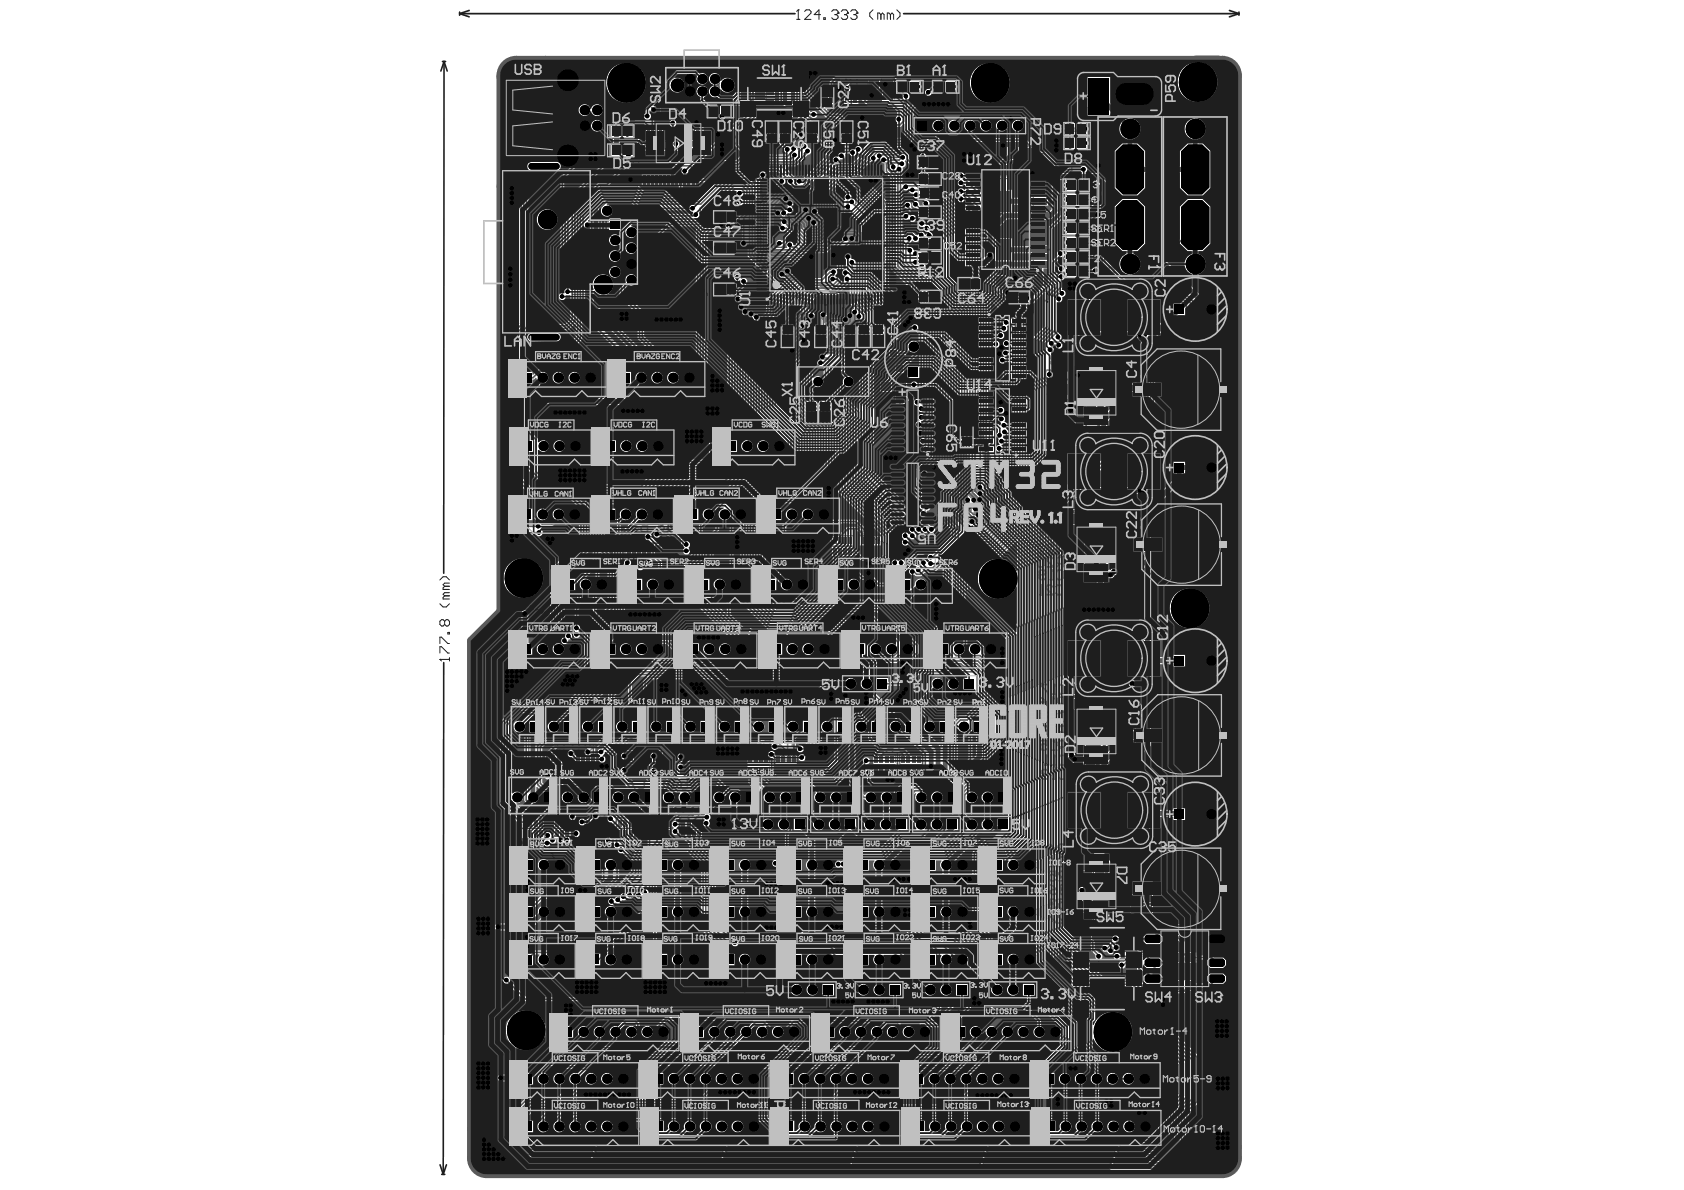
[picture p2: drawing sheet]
<svg xmlns="http://www.w3.org/2000/svg" width="297mm" height="210mm" viewBox="0 0 297 210" stroke-linecap="round" stroke-linejoin="round" font-family="sans-serif">
<g fill="none" stroke="#5a5a5a" stroke-width=".18">
<path d="M133.1 28.7h25.3v25.3h-25.3zM135 30.6h21.5v21.6h-21.5zM175.4 31.5h9.6v8h-9.6zM178.2 31.8h4.1v7.4h-4.1zM179.6 35.5h1.2M180.2 34.9v1.2M175.4 40.1h9.6v7.9h-9.6zM178.2 40.3h4.1v7.5h-4.1zM179.6 44.1h1.2M180.2 43.5v1.1M156.8 68.5h8.3v11.6h-8.3zM158.8 68.8h4.4v11.1h-4.4z"/>
<path d="M160.4 74.3h1.1M161 73.8v1.1M156.8 81.4h8.3v11.6h-8.3zM158.8 81.7h4.4v11.1h-4.4zM160.4 87.2h1.1M161 86.7v1.1M199.3 150.6h17.4v12.1h-17.4zM204.3 150.9h10.4v11.5h-10.4zM207.4 156.6h1.2M208 156.1v1.1"/>
<circle cx="136" cy="51.1" r=".56"/>
<circle cx="162.2" cy="78.9" r=".56"/>
<circle cx="162.2" cy="91.7" r=".56"/>
</g>
<circle cx="88.2" cy="107.8" r=".68" fill="#5a5a5a"/>
<path d="M88.2 13.3v94.5" fill="none" stroke="#5a5a5a" stroke-width="1.4"/>
<circle cx="83" cy="199.1" r=".68" fill="#5a5a5a"/>
<path d="M88.2 13.3a2.81 2.81 0 0 1 2.8-2.8h124.6a2.81 2.81 0 0 1 2.8 2.8v191a2.81 2.81 0 0 1-2.8 2.8h-129.8a2.81 2.81 0 0 1-2.8-2.8v-91.3l5.2-5.2" fill="none" stroke="#5a5a5a" stroke-width="1.4"/>
<g fill="none" stroke="#8c8c8c" stroke-width=".23">
<path d="M115.1 18.5h7.3M118.7 18.5v2.3M123.2 18.5h5.3M126.8 18.5v2.3M129.4 18.5h1.7v2.3h-1.7M130.5 15.4v-1.6h2.2v1.6M130.5 16.3v1.7h2.2v-1.7M132.9 15.4v-1.6h2.2v1.6M132.9 16.3v1.7h2.2v-1.7M142 19.6v-.8h-5.5v2.4h5.5v-.8M146 19.5v-.9h5.5v2.5h-5.5v-.8M153.1 14.3v3.7h2.3v-3.7"/>
<path d="M155.5 17.4v-3.6h2.2v3.6M159.8 14.2h-1.6v2.2h1.6M160.7 14.2h1.7v2.2h-1.7M166.2 14.2h-1.7v2.2h1.7M167 14.2h1.7v2.2h-1.7M109.4 25.4h-1.7v2.2h1.7M109.4 22h-1.7v2.3h1.7M110.2 25.4h1.7v2.2h-1.7M110.2 22h1.7v2.3h-1.7M115.1 20.8h7.3M123.2 20.8h5.3M123.9 27.1v-2.2h-11.3v5.7h11.3v-2.1"/>
<path d="M130.5 22.2v3.6h2.2v-3.6M132.9 25.3v-3.7h2.2v3.7M153.1 22.3v-1.7h2.3v1.7M153.1 23.2v1.6h2.3v-1.6M155.5 22.3v-1.7h2.2v1.7M155.5 23.2v1.6h2.2v-1.6M176.4 28.8h3.7v2.2h-3.7M178.7 31.8h3.1v7.4h-3.1zM182.3 25.8h-4.9v2.6h4.9M184.1 28.8h-3.6v2.2h3.6M189.3 21.6h-1.7v2.3h1.7M189.3 24.1h-1.7v2.3h1.7"/>
<path d="M189.6 31.6h-1.7v2.2h1.7M189.6 34.1h-1.7v2.2h1.7M189.6 36.6h-1.7v2.3h1.7M189.6 39.1h-1.7v2.3h1.7M190.2 21.6h1.7v2.3h-1.7M190.2 24.1h1.7v2.3h-1.7M190.5 31.6h1.6v2.2h-1.6M190.5 34.1h1.6v2.2h-1.6M190.5 36.6h1.6v2.3h-1.6M190.5 39.1h1.6v2.3h-1.6M176 48.4h3.6v2.2h-3.6M178.7 40.3h3.1v7.5h-3.1z"/>
<path d="M183.7 48.4h-3.6v2.2h3.6M189.6 41.7h-1.7v2.2h1.7M189.6 44.2h-1.7v2.2h1.7M189.6 46.7h-1.7v2.3h1.7M190.5 41.7h1.6v2.2h-1.6M190.5 44.2h1.6v2.2h-1.6M190.5 46.7h1.6v2.3h-1.6M193.1 59.9h-3.6v2.2h3.6M155.2 68.9v-1.7h2.3v1.7M155.2 69.7v1.7h2.3v-1.7M156.7 62.4h-.5v1.6M157.9 68.9v-1.7h2.2v1.7"/>
<path d="M157.9 69.7v1.7h2.2v-1.7M158.5 62.4h.5v1.6M190 65.1h3.7v2.3h-3.7M190 73h3.7v2.2h-3.7M190 75.6h3.7v2.2h-3.7M191.2 62.5h-1.7v2.2h1.7M191.2 67.7h-1.7v2.3h1.7M191.2 70.4h-1.7v2.2h1.7M192 62.5h1.7v2.2h-1.7M192 67.7h1.7v2.3h-1.7M192 70.4h1.7v2.2h-1.7M110.2 96.3v-1.4h4.1v1.4"/>
<path d="M110.2 97.2v1.4h4.1v-1.4M116.4 96.3v-1.4h4v1.4M116.4 97.2v1.4h4v-1.4M146.6 95.9v-1.4h4v1.4M146.6 96.7v1.5h4v-1.5M151.5 95.9v-1.4h4v1.4M151.5 96.7v1.5h4v-1.5M189.6 92.8h3.7v2.3h-3.7M190.7 98h-1.6v2.3h1.6M190.7 95.5h-1.6v2.2h1.6M190.7 90.5h-1.6v2.2h1.6M191.6 98h1.7v2.3h-1.7"/>
<path d="M191.6 95.5h1.7v2.2h-1.7M191.6 90.5h1.7v2.2h-1.7M192.7 87.9h-3.6v2.2h3.6M189.6 100.6h3.7v2.2h-3.7M189.6 103.1h3.7v2.2h-3.7M96 134.3v-1.4h4.1v1.4M96 135.2v1.4h4.1v-1.4M101.2 134.3v-1.4h4.1v1.4M101.2 135.2v1.4h4.1v-1.4M110.4 132.2h3.7v2.3h-3.7M110.4 134.8h3.7v2.2h-3.7M115.5 132.2h3.6v2.3h-3.6"/>
<path d="M115.5 134.8h3.6v2.2h-3.6M120.2 132.2h3.7v2.3h-3.7M120.2 134.8h3.7v2.2h-3.7M131.7 134.5v-1.4h4.1v1.4M131.7 135.3v1.5h4.1v-1.5M136.6 134.5v-1.4h4.1v1.4M136.6 135.3v1.5h4.1v-1.5M153.9 134.5v-1.4h4v1.4M153.9 135.3v1.5h4v-1.5M158.7 134.5v-1.4h4v1.4M158.7 135.3v1.5h4v-1.5M189.8 125.5h3.6v2.2h-3.6"/>
<path d="M189.8 133h3.6v2.2h-3.6M189.8 135.5h3.6v2.2h-3.6M190.9 123h-1.7v2.2h1.7M190.9 128h-1.7v2.2h1.7M190.9 130.5h-1.7v2.2h1.7M191.7 123h1.7v2.2h-1.7M191.7 128h1.7v2.2h-1.7M191.7 130.5h1.7v2.2h-1.7M192.8 120.5h-3.6v2.2h3.6M92 145.7v-1.4h4v1.4M92 146.5v1.5h4v-1.5M97.6 145.7v-1.4h4v1.4"/>
<path d="M97.6 146.5v1.5h4v-1.5M103.1 145.7v-1.4h4.1v1.4M103.1 146.5v1.5h4.1v-1.5M108.7 145.7v-1.4h4.1v1.4M108.7 146.5v1.5h4.1v-1.5M114.3 145.7v-1.4h4.1v1.4M114.3 146.5v1.5h4.1v-1.5M119.9 145.7v-1.4h4.1v1.4M119.9 146.5v1.5h4.1v-1.5M191.3 155.9h3.6v2.3h-3.6M191.3 158.4h3.6v2.2h-3.6M192.4 153.4h-1.7v2.3h1.7"/>
<path d="M192.4 150.9h-1.7v2.2h1.7M193.3 153.4h1.6v2.3h-1.6M193.3 150.9h1.6v2.2h-1.6M194.4 148.5h-3.7v2.2h3.7M206.8 150.9h-2.5v11.5h2.5M190.5 165.1v3.6h2.2v-3.6M192.4 160.8h-1.7v2.3h1.7M193.3 160.8h1.6v2.3h-1.6M198.6 169.3v3.6h2.2v-3.6M205.9 166.3v3.7h2.2v-3.7M205.9 171.2v3.7h2.2v-3.7M208.7 171.2v3.7h2.3v-3.7"/>
<path d="M208.9 169.4v-3.6h2.2v3.6M210.4 162.9h-3.7v2.3h3.7"/>
</g>
<g fill="none" stroke="#8c8c8c" stroke-width=".18">
<path d="M128.8 39.1h8.2M129.1 39.1h7.9M129.1 39.2h7.9M129.2 39.1h7.9M129.4 39.7h2.2M129.5 39.6h.7M129.5 39.2h7.5M129.6 39h1.7M129.7 39h1.2M129.8 39.7h7.1M129.8 38.9h1M129.8 39.3h7.2"/>
<path d="M129.9 39.8h7M129.9 38.9h.7M129.9 39.6h.2M130 38.8h.4M130 39.8h6.9M130 38.8h.3M130 39.3h1.1M130.1 39.8h6.8M130.1 39.9h6.7M130.1 39.4h1M130.1 40h6.6M130.3 39.4h.9"/>
<path d="M130.4 39.6h1M130.4 39.5h.9M130.4 37.7h.2M130.5 37.8h.1M130.5 39.6h.9M130.5 39.5h.8M130.5 39.5h.9M130.5 38h.2M130.5 38h.1M130.6 37.9h6.6M130.7 37.8h.1M130.8 38.4h6.7"/>
<path d="M130.8 38.5h6.6M130.8 38h6.3M130.9 38h6.3M130.9 38.2h6.7M130.9 38.3h6.6M130.9 38.1h6.3M130.9 38.1h6.8M130.9 37.5h.1M130.9 38.6h6.5M131 37.4h1M131 38.6h6.3M131.1 37.8h6.1"/>
<path d="M131.2 37.3h6.4M131.2 37.7h6M131.2 37.1h6.6M131.2 37.2h6.6M131.3 37.1h6.6M131.4 39h5.7M131.4 37.2h6.3M131.4 37.3h6.3M131.5 37.3h6.2M131.5 38.7h5.8M131.5 39h5.6M131.6 39.7h5.3"/>
<path d="M131.6 39.3h5.4M131.7 38.8h5.6M131.7 37h6.2M131.7 38.7h5.6M131.7 38.9h5.5M131.7 39.4h5.3M131.7 38.8h5.5M131.8 37h6.3M131.8 39.6h5.1M131.8 39.4h5.1M131.9 36.3h.3M131.9 39.5h5"/>
<path d="M131.9 36.3h.1M131.9 36.3h6.6M132 36.8h6.3M132 37.7h5.3M132 37.5h-1.1M132 37.6h5.3M132.1 36.7h5.8M132.1 36.4h6.3M132.2 37.4h-1.2M132.2 36.4h6.1M132.2 36.5h6.1M132.2 36.6h5.8"/>
<path d="M132.2 37.6h5.2M132.2 36.5h6M132.4 35.5h.2M132.5 37.4h5M132.5 35.5l-.1 .1M132.5 35.4h.2M132.7 35.3h.4M132.7 35.2h1.2M132.7 35.4l-.3 .1M132.8 35.4h-.3M132.9 35.2h.9M133 35.3h-.5"/>
<path d="M133.1 36.2h5.7M133.2 36.1h5.8M133.3 36h5.9M133.3 35.1h.5M133.3 35.3h5.1M133.3 35.9h13.5M133.4 35.3h5.1M133.4 35.8l8.1 .1M133.4 35.8h8M133.5 35.4h4.2M133.5 35.8h7.8M133.5 35.4h4.3"/>
<path d="M133.5 35.5l4.5 .1M133.5 35.1h1M133.5 35.7h7.6M133.5 35.7h7.7M133.5 35.5h4.3M133.5 35.6h4.6M133.5 35.6h7.4M133.6 34.7h.1M133.7 34.7h.4M133.8 34.7h-.2M134 35h.5M134 34.6h.9"/>
<path d="M134 34.5h7.1M134 34.9h7.7M134.1 34.5h6.9M134.2 34.5h6.7M134.3 35.2h4.3M134.3 35.1h4.9M134.4 34.4h6.4M134.5 35h-.7M134.5 34.9h7.1M134.5 34.3h6.2M134.6 35h7.1M134.6 35.1h7.2"/>
<path d="M134.6 35h7.2M134.7 34.3h5.9M134.7 34.9h6.8M134.7 34.6h-.9M134.8 34.2h5.7M135 34.2h5.4M135 34.8h6.5M135 33.4h1.1M135.1 33.5h1.6M135.2 33.4h.6M135.2 34.7h6.2M135.2 34.1h5.1"/>
<path d="M135.4 34h6.6M135.5 34.7h5.8M135.5 33.5h1.7M135.5 33.8h6.2M135.5 34h6.5M135.6 33.9h6.2M135.6 34.6h5.6M135.6 34.6h5.5M135.7 33.9h6.2M135.7 34h6.2M135.9 33.6h1.4M135.9 33.6h1.6"/>
<path d="M136 33.8h5.6M136 33.6h1.7M136 33.7h5.6M136.1 33.1h2.3M136.2 33.1h2.2M136.3 33.1h2.9M136.6 33.2h2.7M136.9 39.6h-5.1M136.9 39.5l-5 .1M137 33.3h2.3M137 33h1.1M137.2 37.9h-6.7"/>
<path d="M137.2 38.9h-5.6M137.2 33.3h3.8M137.2 38.8l-5.5 .1M137.2 38.1h.5M137.2 32.5l1.1 .1M137.3 37.7h-5.9M137.3 32.5h.8M137.3 38h.4M137.3 33.3h3.8M137.4 32.5h.7M137.4 38h.3M137.4 33.4h3.7"/>
<path d="M137.4 37.5h-5.2M137.4 38.4l-6.6 .1M137.5 37.5h-5M137.5 33.4h3.7M137.5 37.9h.3M137.5 38.3h-6.7M137.6 33h.3M137.7 37.8h.1M137.7 33.5h3.6M137.7 38l-.4 .1M137.8 37.7h.1M137.8 37.9h-.3"/>
<path d="M137.8 35.4h-4.4M137.8 32.6h.6M137.8 37.8l-.2 .1M137.9 38.9h.1M137.9 33.5h3.4M137.9 32.6h.7M137.9 38.8h.3M137.9 36.7h-5.8M138 38.8h2.7M138 32.7h.8M138 33.6h3.4M138 33.6h3.5"/>
<path d="M138 38.7h2.7M138.1 37h-6.4M138.1 36.6h-5.9M138.1 38.6h5.5M138.1 38.8l-.2 .1M138.1 36.5l-5.9 .1M138.1 35.4h1M138.2 35.6h2.5M138.2 32.7h.6M138.2 32.7l.8 .1M138.2 38.6h5.4M138.2 36.9h-6.4"/>
<path d="M138.2 35.5h2.3M138.3 36.7h.1M138.3 36.8l-6.4 .1M138.3 38.5h5.3M138.3 35.4l1.8 .1M138.3 35.4h1M138.3 38.8h2.4M138.3 32.8h.9M138.4 38.4h5.2M138.4 38.8h2.8M138.4 38.4h5.1M138.4 38.9h2.7"/>
<path d="M138.4 38.9h2.6M138.4 32.8l1.3 .1M138.5 32.9h1.2M138.5 38.3h5M138.5 39h2.5M138.6 33h1.1M138.6 33.1h.5M138.6 32.9h1.1M138.6 33h.4M138.6 39h2.5M138.6 36.3h-5.8M138.6 35.2h-4.4"/>
<path d="M138.6 39.1h5.1M138.6 38.2h4.8M138.6 38.3h4.8M138.7 39.1h5M138.7 38.2h4.6M138.7 36.2l-5.6 .1M138.8 39.2h4.9M138.8 38.2h4.4M138.8 35.1l-4.5 .1M138.9 39.6h.1M138.9 39.7h.5M138.9 38.1h4.3"/>
<path d="M138.9 36.1l-5.8 .1M138.9 39.7h.6M138.9 39.3h4.8M139 39.8h.8M139 39.8h1M139 39.8l1.2 .1M139 38h5.2M139 39.3h4.7M139.1 39.9h1.2M139.1 39.4h4.6M139.1 36.1h-5.9M139.1 40h1.3"/>
<path d="M139.1 40h2.4M139.1 38h1.8M139.2 39.4h4.5M139.2 37.9h1.4M139.2 33h.6M139.3 39.5h4.4M139.3 36h-6M139.3 37.9h1M139.3 37.9h1.1M139.3 33.1h.7M139.4 37.3h.6M139.4 37.3h.8"/>
<path d="M139.5 39.5h4.2M139.5 37.8h.7M139.5 33.1h.5M139.5 37.2h4.3M139.5 33.1l1.4 .1M139.5 35.9h-6.2M139.6 37.7h.4M139.6 33.2h1.3M139.6 33.3h1.4M139.6 37.7h.3M139.6 37.2h4.2M139.7 39.6h4"/>
<path d="M139.7 36.7h3.7M139.8 37.1h3.9M139.8 36.7h3.5M139.9 39.6h3.8M139.9 37.1h3.8M139.9 36.6h3.3M140 39.7h3.7M140 30.5h.4M140 30.5h.5M140 30.6h.5M140 30.7h.5M140 37h3.6"/>
<path d="M140 30.7h.6M140 30.4h.2M140 30.4h.3M140 30.8h.6M140 36.6h3.1M140.1 35.1h1.7M140.1 30.8h.5M140.1 35.9h6.7M140.1 30.9h.5M140.1 37h3.5M140.2 36.5h2.9M140.2 39.7h3.5"/>
<path d="M140.2 31h.4M140.2 36.9h3.4M140.2 39.8h3.5M140.2 32.8h.3M140.3 32.8l.4 .1M140.3 36h2M140.3 36.5h2.7M140.3 36.8h3.1M140.3 31h.4M140.3 31.1h.4M140.3 36.8l3.2 .1M140.3 39.8h3.4"/>
<path d="M140.4 32.8h.1M140.4 39.8l3.4 .1M140.4 34.1h1.7M140.4 36h1.9M140.4 36.1h2M140.4 31.1l.3 .1M140.4 40h1.1M140.4 36.4h2.5M140.5 35.1l1.4 .1M140.5 31.2h.2M140.5 36.4h2.4M140.5 33.1h.2"/>
<path d="M140.5 32.9h.4M140.5 31.2h.3M140.5 36.1l2 .1M140.6 33.1h.1M140.6 37.3h3.2M140.6 37.3h3.3M140.6 31.3h.3M140.6 36.2h1.9M140.6 36.3h2.2M140.6 34.1l1.6 .1M140.6 36.2l2 .1M140.6 36.3h2.1"/>
<path d="M140.6 32.9h.3M140.7 35.2h1.2M140.7 37.4h3.3M140.7 35.2h1.3M140.7 33h.4M140.7 31.3h.3M140.7 31.4h.4M140.7 34.2h2.1M140.7 38.7h-2.6M140.8 33h.4M140.8 34.2h2.1M140.8 31.4l.4 .1"/>
<path d="M140.9 37.7h3.2M140.9 37.8h3.2M140.9 37.8l3.3 .1M140.9 33.1h.4M140.9 37.6h3.2M140.9 35.3h1.1M140.9 37.4h3.1M140.9 37.5h3.1M140.9 38.8h.4M140.9 31.5h.3M140.9 34.3h2M140.9 37.6h3.1"/>
<path d="M141 35.3h1M141 33.1l.5 .1M141 31.5h.3M141 34.3h2M141 38.7h2.7M141.1 35.4h1M141.1 33.2h.5M141.1 31.6h.3M141.1 34.3h1.9M141.1 38.7h2.6M141.2 33.3h.4M141.2 35.4h.9"/>
<path d="M141.2 31.6h.3M141.2 34.4h2.5M141.2 35.4h1M141.3 33.3h.4M141.3 33.4h.5M141.3 34.4h2.5M141.3 35.5h5.4M141.4 32.8h.1M141.4 35.5h5.3M141.4 38.8h2.3M141.4 31.7h.1M141.4 33.4h.4"/>
<path d="M141.4 31.7h.3M141.4 39h2.3M141.4 32.8l.2 .1M141.4 34.5h2.4M141.5 33.5h.4M141.5 38.8l2.2 .1M141.5 35.6h5.2M141.5 32.9h.2M141.5 34.5h2.3M141.5 35.6h5.3M141.5 39h2.2M141.5 33.5h.5"/>
<path d="M141.5 31.7l.4 .1M141.5 35.7h5.3M141.6 38.9h2.1M141.6 32.9h.2M141.6 39.9h-1.2M141.6 37.9h2.6M141.6 33h.2M141.6 33.6h.4M141.6 34.6h2.2M141.6 38h2.6M141.6 34.6h2.3M141.6 33h.3"/>
<path d="M141.6 35.7h5.2M141.7 33.1h.3M141.7 33.6h.4M141.7 31.8h.3M141.7 35.8h5.1M141.7 35.9h5.1M141.7 39.9h2.5M141.8 34.7h2.1M141.8 33.7h.4M141.8 35.8h5M141.8 40h2.5M141.8 40h2.8"/>
<path d="M141.8 33.1h.2M141.8 31.8l.4 .1M141.8 34.7h2.2M141.8 33.1l.3 .1M141.8 33.8h.5M141.9 33.2h.3M141.9 33.8h.5M141.9 34.7h2.1M141.9 33.3h.3M141.9 31.9h.3M142 31.9h.5M142 33.3h.3"/>
<path d="M142 33.9h1.1M142 33.9h.6M142 34.8h3.3M142.1 33.3h.2M142.1 34.8l3.2 .1M142.1 33.4h.3M142.1 34h.5M142.1 34h.6M142.1 32h.5M142.2 33.4h.2M142.2 34h.5M142.2 34.9h3.2"/>
<path d="M142.2 33.5h.3M142.2 34.1h.5M142.2 32h.5M142.2 35.5h4.5M142.2 34.1l.6 .1M142.3 33.5h.3M142.3 34.9h3.1M142.3 35h3.1M142.3 36h4.5M142.4 35h3.1M142.4 33.6h.2M142.4 33.6h.3"/>
<path d="M142.4 32l.5 .1M142.4 32.6h.1M142.4 33.6h.4M142.4 36h4.4M142.5 33.7h.4M142.5 35.1h3.1M142.5 32.7h.2M142.5 33.8h.5M142.5 33.8h.6M142.5 36.1h4.4M142.5 35.1l3.1 .1M142.5 35.4h4.1"/>
<path d="M142.5 32.1h.4M142.6 35.2h3M142.6 35.2h3.1M142.6 32.7l.2 .1M142.6 32.1l.5 .1M142.6 36.1h4.3M142.7 35.3h3.1M142.7 35.4h3.9M142.7 32.8h.2M142.7 33.9h.5M142.7 32.2h.5M142.7 35.3h3.9"/>
<path d="M142.7 32.8l.2 .1M142.7 36.1h4.2M142.8 32.2h.5M142.8 32.9h.3M142.8 34h.5M142.8 34h.6M142.8 36.2h4.1M142.9 32.3h.5M142.9 33h.2M142.9 32.9h.2M142.9 32.3h.6M142.9 36.2h4"/>
<path d="M142.9 34h.6M143 33h.2M143 34.1h.6M143 32.4h.7M143 36.3h3.8M143 33.1h.3M143.1 34.1l.5 .1M143.1 34.2h.5M143.1 32.4h.7M143.1 33.1h.2M143.1 33.1l.3 .1M143.1 34.3h.6"/>
<path d="M143.1 36.3h3.7M143.2 32.4l.8 .1M143.2 33.2h.4M143.2 36.4h3.6M143.2 36.5h3.6M143.3 38l-4.3 .1M143.3 32.5h.7M143.3 33.3h.3M143.3 32.5l.9 .1M143.3 33.3h.4M143.3 36.5h3.6M143.4 33.3h.4"/>
<path d="M143.4 36.5l3.6 .1M143.4 33.4h.4M143.4 32.6h.9M143.5 36.6h3.5M143.5 33.4h.4M143.6 33.5h.4M143.6 32.6h.9M143.6 36.6h3.5M143.6 36.7h3.5M143.6 36.7h3.6M143.6 32.7h1M143.6 33.5h.5"/>
<path d="M143.7 38.8h-2.7M143.7 36.8h3.5M143.7 33.6h.4M143.7 33.6h.5M143.7 33.8h.1M143.7 32.7h1M143.7 33.9h.1M143.8 36.8h3.5M143.8 32.7l1 .1M143.8 33.6h.4M143.8 33.9h.1M143.8 33.7h.5"/>
<path d="M143.8 34h.1M143.8 34h.2M143.8 36.9h3.5M143.9 38h.3M143.9 32.8h1M143.9 33.7h.4M143.9 33.8h.4M143.9 34h.8M143.9 37h3.5M144 34.1h.8M144 38.4h.1M144 38.4h2.9"/>
<path d="M144 37h5.8M144 38.4l3 .1M144 32.8l1.1 .1M144 33.8h.4M144 37.1h5.8M144 33.9h.5M144 34.1l.8 .1M144 34.2h.8M144 34.2h.9M144 38.5h3.1M144 38.5l3.5 .1M144.1 34.8h1.2"/>
<path d="M144.1 33.9h.5M144.1 34.3h.8M144.1 34.3h.9M144.1 37.1h5.7M144.1 38.6h5.5M144.1 38.6h5.6M144.1 32.9h1.1M144.1 34h.5M144.1 39.6h6.3M144.1 38.8h5.7M144.1 39.4h6.2M144.1 39.5h6.3"/>
<path d="M144.1 34.7h1.1M144.1 38.8h5.8M144.1 38.8l5.9 .1M144.1 38.9h5.9M144.1 37.2h1.6M144.1 34.4h.9M144.1 39.1h6.1M144.1 39.2h6.2M144.1 39.3h6.2M144.1 38.7h5.6M144.1 38.7h5.7M144.1 39h6"/>
<path d="M144.1 34.4l1 .1M144.2 39.6h6.2M144.2 34.6h1M144.2 38.1h.1M144.2 37.2h1.6M144.2 34.5h.9M144.2 34.6h.9M144.2 37.3h1.6M144.2 32.9h1M144.2 33h1.2M144.3 37.3h1.5M144.3 33h1.1"/>
<path d="M144.3 37.4h1.6M144.3 33.1h1.2M144.3 39.7h6.1M144.4 37.4h1.5M144.4 33.1h1.1M144.4 31.7h.1M144.4 37.5h1.5M144.4 33.1h1.2M144.4 31.7l.2 .1M144.4 31.8h.3M144.5 33.2h1.1M144.5 31.8l.2 .1"/>
<path d="M144.5 37.6h1.5M144.5 31.9h.2M144.5 31.9h.3M144.5 37.7h1.6M144.5 33.3h1.2M144.5 32h.4M144.5 37.7h1.5M144.6 37.8h1.6M144.6 33.4h1.2M144.6 33.3h1.1M144.6 32h.3M144.6 32l.4 .1"/>
<path d="M144.6 39.7h5.8M144.6 37.8l1.6 .1M144.6 37.9h1.7M144.6 33.4h1.3M144.6 32.1h.4M144.6 32.1h.5M144.6 39.8h5.8M144.7 38h1.6M144.7 38h1.7M144.7 33.5h1.2M144.7 38l1.7 .1M144.7 32.2h.5"/>
<path d="M144.7 38.1h1.7M144.7 33.5h1.3M144.7 38.1h1.8M144.7 38.2h1.8M144.7 33.6h1.3M144.7 32.2h.6M144.7 38.2h1.9M144.7 38.3h1.9M144.7 38.3h2M144.8 33.6h1.3M144.8 38.4h2M144.9 33.7h1.2"/>
<path d="M144.9 32.3h.4M144.9 32.3h.5M144.9 39.8h5.6M144.9 33.8h1.3M145 33.8h1.3M145 33.9h1.3M145 33.9h1.4M145 32.4h.5M145.1 39.8l5.4 .1M145.1 34h1.3M145.1 34h1.4M145.1 32.4h.5"/>
<path d="M145.2 34.1h1.3M145.2 32.4l.5 .1M145.2 39.9h5.3M145.3 34.2h1.3M145.3 34.3h1.6M145.4 32.5h.3M145.4 32.5l.5 .1M145.4 34.3h1.6M145.4 40h5.2M145.4 34.3h.6M145.4 34.4h.6M145.4 34.4l.7 .1"/>
<path d="M145.5 34.5h.6M145.5 34.6h.6M145.6 34.6h.6M145.6 34.7h.6M145.6 34.7h.7M145.6 34.7l.7 .1M145.7 34.8h.6M145.7 34.9h.7M145.8 35h.6M145.9 35h.6M145.9 35.1h.6M145.9 37.2h3.9"/>
<path d="M145.9 35.3h.7M145.9 35.2h.6M145.9 35.2h.7M146 37.2h3.8M146.1 37.3h3.7M146.1 34.3h.9M146.1 34.4h.9M146.1 34.4l.9 .1M146.2 37.4h3.6M146.2 34.5h.8M146.2 34.5h.9M146.3 37.4h3.5"/>
<path d="M146.3 37.5h3.5M146.3 34.6h.8M146.4 37.5h3.4M146.4 34.7h.8M146.4 32.9h.1M146.4 33h.2M146.5 34.7l.7 .1M146.5 33h.2M146.5 34.8h.7M146.5 37.6h3.2M146.5 34.8h.8M146.5 33.1h.3"/>
<path d="M146.5 34.9h.8M146.6 37.6h3.1M146.6 33.8h.1M146.6 33.9h.1M146.6 34.9h1.1M146.6 35h1.1M146.6 33.1h.2M146.6 33.1l.3 .1M146.6 33.9h.2M146.7 34h.1M146.7 35.1h1.1M146.7 33.2h.3"/>
<path d="M146.7 34.1h.1M146.7 37.7h2.8M146.7 35.1l1.1 .1M146.7 34.1h.2M146.7 34.2h.2M146.8 37.7h2.7M146.8 35.2h1M146.8 35.2h1.8M146.8 34.2h.1M146.8 36.4h-3.6M146.8 35.3h1.8M146.8 33.3h.3"/>
<path d="M146.9 35.4h1.7M146.9 33.3h.3M146.9 37.7h2.7M146.9 35.4h1.8M146.9 33.4h.3M146.9 35.5h1.8M147 35.5l1.7 .1M147 33.4h.3M147 35.6h1.7M147 37.8h2.6M147 35.7h1.7M147 33.5h.3"/>
<path d="M147.1 35.8h1.6M147.1 33.5h.3M147.1 37.8l2.5 .1M147.1 35.9h1.6M147.2 33.6h.2M147.2 33.6h.3M147.2 35.9h1.5M147.2 36h1.5M147.2 37.9h2.4M147.2 33.7h.4M147.2 36.1h1.5M147.2 36.1h1.6"/>
<path d="M147.3 37.9h2.3M147.3 36.3h1.5M147.3 33.7h.3M147.3 33.8h.3M147.3 36.1h1.5M147.3 36.2h1.5M147.3 36.2l1.5 .1M147.3 33.8h.4M147.3 38h2.1M147.3 34.6h.1M147.3 33.9h.4M147.3 36.4h1.5"/>
<path d="M147.3 36.5h1.5M147.3 34.7h.2M147.3 33.9h.5M147.4 38h2M147.4 34.7h.1M147.4 36.7h1.5M147.4 34h.4M147.4 34.8h.1M147.4 34.8h.2M147.4 34.9h.2M147.4 36.6h1.4M147.4 36.8h1.6"/>
<path d="M147.4 34h.5M147.4 34.1h.5M147.4 36.9h1.7M147.4 37h1.7M147.4 36.8l1.6 .1M147.5 38.1h1.9M147.5 34.1h.4M147.5 38.1h2M147.5 38.2h2M147.5 34.2h.4M147.5 34.2h.5M147.5 34.3h.5"/>
<path d="M147.5 34.3h.6M147.5 38.2h2.1M147.5 38.3h2.1M147.6 38.4h1.9M147.6 34.3h.5M147.6 34.4h.5M147.7 34.5h.4M147.7 38.4l1.8 .1M147.7 38.5h1.8M147.7 38.5l1.9 .1M147.7 34.5h.5M147.7 34.6h.5"/>
<path d="M147.8 34.7h.4M147.8 34.7h.5M147.8 34.7l.5 .1M147.9 34.8h.4M147.9 35h.5M147.9 34.9h.5M148 35l.5 .1M148 35.1h.5M148 35.1l.5 .1M148 35.2h.5M149.4 37h.4M149.4 35.5h.1"/>
<path d="M149.4 35.5l.1 .1M149.4 35.6h.1M149.4 35.7h.1M149.4 35.8h.2M149.5 36.9h.3M149.5 35.8h.1M149.5 35.8l.1 .1M149.5 35.9h.1M149.5 36h.2M149.5 36.1h.2M149.5 36.3h.2M149.5 36.2h.2"/>
<path d="M149.5 36.4h.3M149.5 36.8h.3M149.5 36.5h.3M149.6 36.7h.2M149.6 36.6h.2M149.6 38h.1M149.7 38.4h-2.1M150.7 39.9h.1M150.7 40h.1M151.4 39.9h.2M151.4 40h.2M151.4 39.5h.1"/>
<path d="M151.4 39.6h.1M151.4 39.7h.1M151.4 39.8h.2M152.8 39.9h.3M152.8 40h.3M152.9 39.8h.2M152.9 39.6h.2M152.9 39.5h.2M152.9 39.7h.2M153 39.4h.1M153 39.1h.1M153 39.2h.1"/>
<path d="M153 39.3h.1M153.1 39h.1M121.6 59.1h.1M121.7 59.1h.1M121.7 59.2h.2M121.7 59.2h.3M121.8 59.2l.4 .1M121.9 59.3h.3M121.9 59.3l.4 .1M121.9 59.4h.5M122 59.4h.6M122 59.5h.7"/>
<path d="M122.1 59.5h.6M122.2 59.6h.6M122.2 59.6h.7M122.2 46.1h.1M122.3 46.1h.1M122.3 59.6l.8 .1M122.3 46.2h.1M122.3 59.7h.9M122.3 46.2l.1 .1M122.3 46.3h.2M122.4 59.8h.9M122.4 59.8h1"/>
<path d="M122.4 46.4h.1M122.4 46.4h.2M122.4 59.8h1.1M122.4 46.5h.3M122.5 46.5h.2M122.5 46.5l.2 .1M122.5 46.6h.3M122.5 59.9h1.2M122.6 46.7h.2M122.6 46.7h.3M122.6 59.9h1.1M122.6 60h1.3"/>
<path d="M122.6 46.8h.4M122.6 46.9h.5M122.7 46.9h.4M122.7 47h.5M122.7 47.1h.6M122.8 47.1h.5M122.8 47.2h.6M122.8 47.2h.7M122.8 47.3h.7M122.9 47.4h.7M122.9 47.5h.8M122.9 47.6h.9"/>
<path d="M122.9 47.6h.4M123 47.6h.3M123 47.7h.3M123 49.5h.1M123 49.5l.1 .1M123.1 49.6h.1M123.1 49.7h.1M123.1 47.8h.2M123.1 49.8h.1M123.1 47.8h.1M123.1 49.8h.2M123.1 47.9h.1"/>
<path d="M123.1 49.9h.2M123.2 49.9h.1M123.2 48h.1M123.2 48.1h.1M123.2 50h.1M123.2 50h.2M123.3 50.1h.1M123.3 50.1h.2M123.3 47.6h.5M123.3 50.2h.2M123.4 47.7h.4M123.4 50.2h.2"/>
<path d="M123.4 50.3h.2M123.5 47.7h.4M123.5 50.4h.1M123.5 47.8h.4M123.5 47.8h.5M123.5 50.4h.2M123.5 50.5h.2M123.6 47.8l.4 .1M123.6 50.5l.2 .1M123.6 47.9h.5M123.6 50.6h.2M123.7 47.9h.4"/>
<path d="M123.7 50.6h.1M123.7 50.7h.1M123.7 48h.5M123.7 50.7h.2M123.8 50.8h.1M123.8 48.1h.4M123.8 50.8h.2M123.8 50.8l.2 .1M123.8 48.1h.5M123.9 50.9h.1M123.9 50.9h.2M123.9 48.1l.4 .1"/>
<path d="M124 51h.1M124 48.2h.3M124 48.2h.4M124 51.1h.1M124 48.3h.5M124 51.1h.2M124.1 51.1l.1 .1M124.1 48.3h.4M124.1 51.2h.1M124.1 48.4h.4M124.2 48.4h.4M124.2 51.2l.1 .1"/>
<path d="M124.2 51.3h.1M124.2 48.5h.4M124.3 51.4h.1M124.3 48.5h.4M124.3 48.5l.4 .1M124.3 51.5h.2M124.4 48.6h.3M124.4 51.5h.1M124.4 51.5l.1 .1M124.4 48.6h.4M124.5 51.6h.1M124.5 48.7h.4"/>
<path d="M124.5 51.6l.1 .1M124.5 51.7h.1M124.5 51.7h.2M124.6 48.8h.4M124.6 51.8h.1M124.6 51.8h.2M124.7 51.8l.1 .1M124.7 48.9h.4M124.7 51.9h.1M124.7 51.9l.2 .1M124.7 48.9l.4 .1M124.8 52h.1"/>
<path d="M124.8 49h.3M124.8 49h.4M124.8 52h.2M124.9 52.1h.1M124.9 49.1h.3M124.9 52.1h.2M124.9 52.2h.2M124.9 49.1h.4M125 52.2h.1M125 49.2h.4M125 52.2l.2 .1M125.1 49.2h.3"/>
<path d="M125.1 52.3h.1M125.1 52.3l.2 .1M125.1 52.4h.2M125.1 49.3h.4M125.2 52.4h.2M125.2 49.4h.3M125.2 49.4h.4M125.2 52.5h.2M125.3 52.5h.1M125.3 52.5l.2 .1M125.3 49.4h.3M125.3 49.5h.4"/>
<path d="M125.4 49.5h.4M125.4 52.6h.1M125.4 52.6l.2 .1M125.4 49.5l.4 .1M125.4 52.7h.2M125.5 49.6h.4M125.5 52.7h.2M125.5 52.8h.2M125.6 49.7h.3M125.6 52.8h.2M125.6 49.7h.4M125.6 52.9h.2"/>
<path d="M125.6 52.9l.3 .1M125.7 49.8h.4M125.7 53h.3M125.8 49.8h.3M125.8 53.1h.2M125.8 49.9h.4M125.8 53.1h.3M125.8 49.9h.5M125.9 48.9h.1M125.9 48.9l.1 .1M125.9 53.1h.2M125.9 53.2h.2"/>
<path d="M125.9 50h.4M125.9 49h.1M125.9 49h.2M125.9 53.2h.3M126 50h.3M126 49.1h.1M126 53.2l.2 .1M126 49.1h.2M126 53.3h.3M126 50.1h.3M126 49.2h.3M126.1 53.4h.2"/>
<path d="M126.1 49.2h.2M126.1 53.4h.3M126.1 50.1h.3M126.1 49.3h.3M126.1 53.5h.4M126.2 50.2h.2M126.2 49.4h.2M126.2 53.5h.3M126.2 53.6h.3M126.3 49.4h.2M126.3 53.6h.3M126.3 53.7h.4"/>
<path d="M126.3 50.3h.1M126.3 50.3h.2M126.3 49.5h.3M126.4 53.7h.3M126.4 50.4h.1M126.4 49.5h.3M126.4 50.4h.2M126.4 53.8h.3M126.4 53.8h.4M126.5 49.5l.3 .1M126.5 53.8h.3M126.5 53.9h.4"/>
<path d="M126.5 49.6h.3M126.5 50.4h.1M126.5 50.5h.2M126.5 53.9h.5M126.6 49.7h.2M126.6 49.7h.3M126.6 54h.4M126.7 49.7h.3M126.7 50.5l.1 .1M126.7 54.1h.4M126.7 49.8h.4M126.7 54.1h.5"/>
<path d="M126.7 50.6h.1M126.8 49.8h.3M126.8 49.9h.4M126.8 54.2h.4M126.8 54.2h.5M126.8 49.9h.6M126.9 54.3h.4M126.9 54.3h.5M126.9 50h.7M126.9 54.4h.5M127 54.4h.5M127 50h.8"/>
<path d="M127 50.9h.1M127 54.5h.5M127 50.1h.8M127 54.5h.6M127.1 50.1h.7M127.1 51h.1M127.1 51h.2M127.1 54.5l.5 .1M127.2 50.1h.6M127.2 51.1h.1M127.2 51.1h.2M127.2 54.6h.5"/>
<path d="M127.2 51.1h.3M127.2 54.7h.5M127.2 50.2h.1M127.3 51.2h.3M127.3 54.7h.5M127.3 51.2l.3 .1M127.3 54.8h.5M127.4 54.8h.4M127.4 50.5h.1M127.4 51.3h.2M127.4 54.8h.5M127.4 50.5l.2 .1"/>
<path d="M127.4 51.3h.3M127.4 50.6h.2M127.4 54.9h.5M127.4 54.9l.6 .1M127.5 50.6h.2M127.5 51.4h.3M127.5 55h.5M127.5 55h.6M127.6 50.7h.1M127.6 51.4h.2M127.6 55.1h.5M127.6 50.8h.2"/>
<path d="M127.6 51.5h.3M127.6 55.1h.6M127.7 51.5h.2M127.7 51.5l.3 .1M127.7 55.2h.5M127.7 50.8l.2 .1M127.7 55.2l.6 .1M127.7 50.9h.2M127.7 50.9h.3M127.7 51.6h.3M127.7 55.3h.6M127.8 55.3l.6 .1"/>
<path d="M127.8 51h.2M127.8 51.6l.3 .1M127.8 51h.3M127.8 55.4h.6M127.9 51.7h.2M127.9 51.7h.3M127.9 55.4h.5M127.9 55.5h.6M127.9 51.1h.2M127.9 51.1h.3M127.9 51.8h.3M127.9 55.5h.7"/>
<path d="M128 55.5l.6 .1M128 51.1h.2M128 51.8h.3M128 55.6h.7M128.1 51.2h.2M128.1 55.6l.6 .1M128.1 51.8l.2 .1M128.1 51.2l.2 .1M128.1 55.7h.7M128.2 51.3h.2M128.2 51.9h.2M128.2 55.8h.7"/>
<path d="M128.2 51.4h.2M128.3 52h.2M128.3 55.9h.7M128.3 51.4h.2M128.3 52h.3M128.3 51.5h.3M128.3 55.9l.8 .1M128.4 51.5h.2M128.4 52.1h.3M128.4 56h.8M128.4 51.6h.3M128.4 56.1h.8"/>
<path d="M128.4 56.1h.9M128.5 52.2h.2M128.5 51.6l.2 .1M128.5 56.1h.8M128.6 51.7h.1M128.6 51.7h.2M128.6 52.2h.2M128.6 56.2h.8M128.6 51.8h.3M128.6 52.2l.3 .1M128.6 56.2h.9M128.7 51.8h.2"/>
<path d="M128.7 52.3h.2M128.7 56.3h.9M128.7 52.3l.3 .1M128.7 51.8l.3 .1M128.7 56.4h1M128.8 51.9h.2M128.8 51.9l.3 .1M128.8 52.4h.3M128.8 56.4h.9M128.8 52h.3M128.9 52.4h.2M128.9 52h.3"/>
<path d="M128.9 56.5h.9M129 51.7h.1M129 52.1h.2M129 52.5h.2M129 56.5h.9M129 40.5h1.2M129 40.6h1.2M129 52.1h.3M129 56.6h1M129 41.7h.6M129 43.1h.2M129 40.6h1.4"/>
<path d="M129 52.2h.6M129.1 51.8h.1M129.1 52.5l.2 .1M129.1 41.7h1.1M129.1 43.1h.2M129.1 52.2h.5M129.1 56.6h.9M129.1 52.9h.1M129.1 52.6h.3M129.1 51.8l.2 .1M129.1 52.2l.6 .1M129.1 53h.1"/>
<path d="M129.1 53.1h.2M129.1 43.2h.3M129.1 40.7h1.4M129.2 53.1h.2M129.2 52.6l1 .1M129.2 51.9h.1M129.2 52.3h.5M129.2 56.7h.8M129.2 56.7h.9M129.2 43.2h.3M129.2 43.2l.4 .1M129.2 41.8h7.3"/>
<path d="M129.2 52.3l.6 .1M129.2 53.2h.3M129.2 52.7h1M129.2 52h.2M129.2 53.2h1.8M129.2 43.3h.6M129.2 40.7h1.3M129.3 52.4h.6M129.3 53.2l1.8 .1M129.3 56.8h.9M129.3 52.7h1M129.3 52.8h1.1"/>
<path d="M129.3 52h.1M129.3 53.3h1.9M129.3 43.3h.5M129.3 41.8h1.7M129.3 52.1h.2M129.3 43.4h.5M129.3 53.4h1.9M129.3 53.4h2M129.3 43.5h.6M129.3 52.9h1.2M129.3 41.8h1.6M129.3 40.7h1.3"/>
<path d="M129.3 40.8h7.6M129.4 52.5h.6M129.4 53.4h2M129.4 52.9h1.2M129.4 43.5h.5M129.4 56.9h.9M129.4 56.8h.8M129.4 52.9h1.1M129.4 53.5h2.1M129.4 43.6h.5M129.5 52.6h.6M129.5 52.5h.6"/>
<path d="M129.5 53h1.2M129.5 53.5h2M129.5 43.6h.4M129.5 41.9h1.3M129.5 53.1h1.3M129.5 53.6h2.1M129.5 56.9h.9M129.5 40.8h7.4M129.5 53.6h2.3M129.5 43.7h.4M129.5 43.7h.5M129.5 57h1"/>
<path d="M129.5 41.9h1.4M129.6 53.1h1.3M129.6 53.2h1.3M129.6 53.7h2.2M129.6 41.3h1.5M129.6 41.3h6.8M129.6 57h.9M129.6 40.9h6.8M129.6 53.7h2.4M129.6 43.7h.4M129.6 42.7h.6M129.6 41.2h1.5"/>
<path d="M129.7 57.1h.8M129.7 42h1.2M129.7 57.3h.1M129.7 53.8h2.3M129.7 53.8h2.4M129.7 57.4h.1M129.7 43.8h.3M129.7 45.1h.1M129.7 45.1l.6 .1M129.7 57.1h.9M129.7 40.9h6.7M129.7 53.8h2.5"/>
<path d="M129.7 53.9h2.6M129.7 57.5h.2M129.7 42.8h.1M129.7 57.1h1M129.7 41.2h1.4M129.7 41.4h6.7M129.8 43.8h.2M129.8 41.4h6.6M129.8 53.9h2.6M129.8 57.5h.2M129.8 57.2h1M129.8 45.2h.7"/>
<path d="M129.8 42.1h1.3M129.8 41h6.6M129.8 43.9h.2M129.9 54h2.6M129.9 57.6h.1M129.9 57.6l.2 .1M129.9 43.9h.2M129.9 57.2l.9 .1M129.9 41h1M129.9 41.1h.9M129.9 45.2l.7 .1M129.9 41.1h.8"/>
<path d="M129.9 54.1h2.7M129.9 57.7h.2M129.9 57.7h.3M129.9 44h.2M129.9 57.3h1M129.9 41.4h6.5M129.9 57.8h.3M129.9 42.1h1.2M130 54.1h3.2M130 44h.1M130 57.8h.3M130 57.8l.4 .1"/>
<path d="M130 45.3h.6M130 54.2h3.3M130 57.4h1M130 44.1h.1M130 44.1h.2M130 42.8h-.3M130 57.9h.4M130 57.9l.4 .1M130 58h.5M130 42.1l1.4 .1M130 42.6h.8M130.1 57.4h.9"/>
<path d="M130.1 58h.5M130.1 42.6h.6M130.1 54.2l3.3 .1M130.1 58.1h.5M130.1 45.4h.5M130.1 41.5h6.3M130.1 44.1h.1M130.1 42.2h1.3M130.1 42.2l1.4 .1M130.1 54.3h3.3M130.1 57.5h1M130.1 43.2l.3 .1"/>
<path d="M130.1 58.2h.6M130.1 58.2h.7M130.2 58.2l.6 .1M130.2 45.5h.5M130.2 42.3h1.5M130.2 44.2h.1M130.2 54.3h3.3M130.2 57.5l1 .1M130.2 43.3h7M130.2 58.3h.2M130.2 41.5h6.2M130.2 42.3h6.4"/>
<path d="M130.2 42.4h.4M130.2 54.4h3.3M130.2 54.4h3.4M130.2 57.6h1.1M130.2 58.4h.2M130.2 42.5h.4M130.2 42.5h.5M130.3 43.3h6.9M130.3 46.8h.5M130.3 54.5h2.9M130.3 57.6l1.1 .1M130.3 58.5h.1"/>
<path d="M130.3 41.6h6.1M130.3 43.4h7M130.3 45.5h.4M130.4 46.8h1.2M130.4 58.6h.1M130.4 45.5l.3 .1M130.4 41.6h6M130.4 58.7h.1M130.4 46.9h1.2M130.4 54.5l2.8 .1M130.4 57.7h1M130.4 57.7h1.1"/>
<path d="M130.4 43.4h6.9M130.4 43.5h6.9M130.4 45.6h.4M130.5 54.6h2.8M130.5 41.7h5.9M130.5 45.6h.3M130.5 57.8h1M130.5 42.7h-.7M130.5 54.7h2.9M130.5 43.5h1.7M130.5 45.7h.4M130.6 57.8h1"/>
<path d="M130.6 54.7h2.9M130.6 43.6h1.3M130.6 58.3h.2M130.6 45.7h.3M130.6 45.8h.3M130.6 46.9h1.1M130.6 54.8h1.3M130.6 57.8l1.1 .1M130.6 58.3h.3M130.7 43.6h1.3M130.7 54.8h1.2M130.7 57.9h1"/>
<path d="M130.7 45.8h.3M130.7 40.7h6.2M130.7 43.7h1.3M130.7 57.9l1.1 .1M130.7 58.4h.3M130.8 40.4h.1M130.8 54.9h1.1M130.8 43.7h1.3M130.8 43.3h6.3M130.8 45.8l.2 .1M130.8 40.3h.1M130.8 40.7h6.1"/>
<path d="M130.8 42.6h-.8M130.8 58.4h.3M130.8 47h.9M130.8 54.9l1.2 .1M130.8 43.7h1.4M130.8 42.8h6M130.8 58h1.1M130.8 40.3h6.1M130.8 40.6h6.1M130.8 40h5.8M130.8 40.1h5.8M130.8 40.2h6.1"/>
<path d="M130.9 43.8h1.4M130.9 42.7h.2M130.9 42.8h5.9M130.9 43.2h6.2M130.9 40.5h6M130.9 58h1.1M130.9 58.5h.2M130.9 55h.8M130.9 45.9h.2M130.9 45.9l.2 .1M130.9 42.4h5.7M130.9 40.2h6"/>
<path d="M130.9 40.1h5.7M130.9 40.6h6M130.9 55h.9M130.9 47.1h.8M130.9 43.8l1.5 .1M130.9 58.1h1.1M130.9 58.5l.4 .1M130.9 40.4h6M130.9 42.8h6M130.9 55.1h.9M130.9 40.3h6M131 47.1h.8"/>
<path d="M131 43.9h1.4M131 43.9h1.5M131 58.1h1.1M131 46h.2M131 58.6h.3M131 55.1h.8M131 47.2h.9M131 44h1.6M131 58.2h1.2M131 55.2h.8M131 42.4h5.6M131 42.5h5.6"/>
<path d="M131 41h5.4M131.1 58.6l.3 .1M131.1 47.2h.8M131.1 44h1.6M131.1 55.2h.7M131.1 44.3h6.2M131.1 44.1h1.6M131.1 44.1h1.8M131.1 58.2h1.2M131.1 44.2h2.1M131.1 44.3h2.1M131.1 44.1l1.9 .1"/>
<path d="M131.1 43.2h6M131.1 58.7h.3M131.1 58.7h.4M131.1 55.2l.7 .1M131.1 44.2h2M131.1 44.4h6.2M131.2 58.2l1.2 .1M131.2 47.3h.8M131.2 55.3h.7M131.2 56.9h.1M131.2 46h.1M131.2 42.5h5.4"/>
<path d="M131.2 41.3h5.2M131.2 44.4h6.2M131.2 42.9h5.7M131.2 58.8h.4M131.2 55.3l.7 .1M131.3 58.3h1.1M131.3 58.3l1.2 .1M131.3 57h.1M131.3 47.3h.7M131.3 41.8h5.2M131.3 55.4h.7M131.3 44.4h6.1"/>
<path d="M131.3 58.8h.4M131.3 57h.3M131.3 41.8l5.2 .1M131.3 41.1h5.1M131.3 42.5l5.4 .1M131.3 55.5h.7M131.4 58.4h1.2M131.4 58.9h.3M131.4 47.4h.7M131.4 47.4h.8M131.4 41.1h5M131.4 44.5h6"/>
<path d="M131.4 55.5h.6M131.4 57.1h.2M131.4 44.5l6.1 .1M131.4 55.5l.7 .1M131.4 42.7h5.4M131.4 57.1h.5M131.4 58.4h1.3M131.4 58.9h.4M131.4 41.9h5.1M131.4 41.2h5M131.4 42.6h5.3M131.5 53.2h.1"/>
<path d="M131.5 41.1h4.9M131.5 55.6h.6M131.5 55.6l.6 .1M131.5 57.1h.7M131.5 58.5h1.3M131.5 47.4h.7M131.5 42h5M131.5 41.2h4.9M131.5 42.6h5.2M131.5 42.7h5.3M131.5 53.2l.3 .1M131.5 59h.4"/>
<path d="M131.5 42.1h5M131.5 44.6h6M131.5 55.7h.7M131.5 47.5h.7M131.6 59l.4 .1M131.6 57.2h.6M131.6 53.3h.2M131.6 55.7h.6M131.6 58.5h1.3M131.6 58.5l1.4 .1M131.6 42.1h4.9M131.6 44.6h6"/>
<path d="M131.6 55.8h.6M131.6 42.2h4.9M131.7 59.1h.4M131.7 47.5l.4 .1M131.7 53.4h.2M131.7 43.1h5.3M131.7 57.2l.5 .1M131.7 42.2h4.8M131.7 53.4h.3M131.7 55.8h.5M131.7 58.6h1.4M131.7 55.9h.6"/>
<path d="M131.7 57.3h.5M131.7 42.3h4.9M131.7 59.2h.5M131.7 47.6h.4M131.7 48.8h.1M131.7 48.8l.3 .1M131.7 58.6l1.5 .1M131.7 44.7h5.9M131.8 47.6h.4M131.8 48.9h.4M131.8 53.4h.2M131.8 55.9h.5"/>
<path d="M131.8 44.7h5.9M131.8 59.2h.5M131.8 53.5h.4M131.8 57.4h.5M131.8 55.9l.6 .1M131.8 58.7h1.4M131.8 58.7h1.5M131.8 55h.2M131.8 55h.3M131.8 42.9l5.1 .1M131.9 59.2l.5 .1M131.9 47.7h.4"/>
<path d="M131.9 48.9l.6 .1M131.9 57.4h.4M131.9 56h.5M131.9 44.8h5.8M131.9 59.3h.5M131.9 53.5h.3M131.9 53.6h.4M131.9 54.8h1.7M131.9 57.5h.4M131.9 56.1h.5M131.9 43.1h5.1M131.9 58.8h1.5"/>
<path d="M131.9 55.1h.3M131.9 43h5.1M132 59.3h.5M132 57.5h.3M132 56.1h.5M132 47.7h.4M132 49h.7M132 49h1M132 58.8h1.5M132 55.1h.2M132 44.8h5.7M132 43h5"/>
<path d="M132 59.4h.6M132 53.6h.4M132 54.8h1.6M132 58.9h1.6M132 55.2h.3M132 44.8l6 .1M132.1 54.8l1.6 .1M132.1 59.4h.6M132.1 49.1h1.1M132.1 57.6h.3M132.1 56.2h.5M132.1 55.2h.3"/>
<path d="M132.1 44.9h5.9M132.2 59.5h.6M132.2 47.8h.2M132.2 47.8h.3M132.2 54.9h1.6M132.2 53.7h.3M132.2 56.2h.4M132.2 58.9h1.5M132.2 58.9l1.6 .1M132.2 55.2h.2M132.2 44.9h5.8M132.2 57.6l.2 .1"/>
<path d="M132.2 49.1h1.1M132.2 56.2l.5 .1M132.2 45h5.9M132.2 54.9l1.7 .1M132.2 55.3h.3M132.3 59.5h.5M132.3 53.7h.2M132.3 57.7h.1M132.3 59h1.6M132.3 45h5.8M132.3 57.7h.2M132.3 55.3l.4 .1"/>
<path d="M132.3 59.6h.6M132.3 59l1.7 .1M132.3 49.2h1.1M132.3 56.3h.5M132.3 55h1.6M132.4 45.5l3.5 .1M132.4 45.1h5.7M132.4 53.8h.2M132.4 53.8h.3M132.4 57.8h.2M132.4 55h1.6M132.4 55.4h.5"/>
<path d="M132.4 59.6h.6M132.4 59.1h1.7M132.4 56.4h.4M132.4 45.1h5.8M132.4 57.8h.3M132.4 45.5h3.4M132.5 53.8h.3M132.5 55.1h1.6M132.5 45.6h3.5M132.5 59.6l2.9 .1M132.5 59.1h1.6M132.5 59.2h1.8"/>
<path d="M132.5 55.5h2.7M132.5 45.5h3.3M132.5 45.2h5.7M132.5 49.2h.9M132.5 53.9h.3M132.5 56.4h.4M132.5 43.5h4.3M132.5 57.8l.3 .1M132.5 55.5h2.9M132.6 49.2l.8 .1M132.6 55.1h1.6M132.6 59.7h2.9"/>
<path d="M132.6 59.2h1.7M132.6 46.1h.7M132.6 53.9h.3M132.6 55.5l2.9 .1M132.6 43.6h4M132.6 46h.3M132.6 45.6h3.5M132.6 57.9h.2M132.7 59.2l1.8 .1M132.7 54h.2M132.7 54h.4M132.7 56.4h.2"/>
<path d="M132.7 57.9l.2 .1M132.7 55.2h1.7M132.7 59.8h2.9M132.7 54.1h.4M132.7 43.7h3.9M132.7 59.8h3.1M132.7 55.6h2.9M132.7 56.5h.3M132.7 58h.3M132.7 59.3h1.8M132.7 45.4h1.6M132.8 59.3l1.8 .1"/>
<path d="M132.8 56.5h.3M132.8 43.7h3.8M132.8 58h.4M132.8 55.2l1.8 .1M132.8 49.3h.7M132.8 43.8h3.9M132.8 59.8h3.1M132.8 55.7h2.7M132.8 56.6h.3M132.8 55.3h1.8M132.8 45.7h6M132.8 46.1h.6"/>
<path d="M132.9 59.4h1.8M132.9 43.8l3.9 .1M132.9 58.1h.3M132.9 58.1h.5M132.9 55.3l1.9 .1M132.9 59.9h3.1M132.9 46.2h.7M132.9 55.7h2.6M132.9 59.4h1.9M132.9 49.4h.6M132.9 56.6h.3M132.9 43.9h3.9"/>
<path d="M132.9 58.2h.8M132.9 55.4h2M133 59.5h1.9M133 55.8h2.5M133 56.7h.3M133 55.4h2M133 59.9h3.1M133 58.2h1M133 60h3.7M133.1 59.5h1.9M133.1 59.6h2M133.1 49.4h.5"/>
<path d="M133.1 44h3.8M133.1 45.7h5.7M133.1 55.8h2.4M133.1 58.2l1.2 .1M133.1 59.6h2.1M133.1 55.9h2.5M133.1 56.8h.3M133.1 45.8h5.8M133.1 54.5h-2.7M133.2 46.2h.6M133.2 49.4h.4M133.2 49.5h.5"/>
<path d="M133.2 56.8h.3M133.2 44.1h3.7M133.2 44.1h4M133.2 58.3h1.2M133.2 58.3l5.5 .1M133.2 55.9h2.4M133.2 44.1l4 .1M133.2 44.2h4M133.3 56.8h.2M133.3 44.3h3.9M133.3 49.5h.4M133.3 46.2l4.4 .1"/>
<path d="M133.3 55.9l2.3 .1M133.3 58.4h5.5M133.3 56.9h.3M133.3 56.9h.4M133.3 45.8h5.7M133.4 56h2.3M133.4 49.5l.4 .1M133.4 46.3h4.5M133.4 58.4h5.4M133.4 56.1h2.3M133.4 57h.4M133.5 52.2h.1"/>
<path d="M133.5 56.1h2.3M133.5 58.5h5.4M133.5 45.8l3.1 .1M133.5 46.4h4.4M133.5 52.2l.2 .1M133.5 52.3h.2M133.5 57h.4M133.5 49.6h.3M133.5 52.3h.3M133.6 46.4h4.5M133.6 56.1h2.2M133.6 58.5h5.3"/>
<path d="M133.6 52.4h.3M133.6 57.1h.4M133.6 58.5l5.4 .1M133.6 57.1h.3M133.6 56.2h2.3M133.7 46.4h4.5M133.7 52.4h.3M133.7 45.9h2.9M133.7 52.5h.3M133.7 56.2h2.2M133.7 57.1h.4M133.7 58.6h5.3"/>
<path d="M133.7 45.9h3M133.8 49.7h.1M133.8 46.5h4.5M133.8 56.2l2.1 .1M133.8 57.2h.9M133.8 58.6l5.3 .1M133.8 52.5h.3M133.8 52.5l.4 .1M133.8 56.3h2.2M133.9 56.8h.1M133.9 46.5h4.5M133.9 46.5l4.6 .1"/>
<path d="M133.9 57.2l.9 .1M133.9 52.6h.3M134 56.4h2.1M134 58.7h1.8M134 58.7h1.6M134 56.9h.1M134 46h2.8M134 57.3h.8M134 56.9h.2M134 46.2h3.5M134 52.6l.3 .1M134 57.3h.9"/>
<path d="M134 57h.3M134 46.6h4.6M134.1 52.7h.3M134.1 57h.3M134.1 56.4h2.1M134.1 58.8h1.6M134.1 46h2.9M134.1 46.1h3.1M134.1 46.2h3.3M134.1 57.4h.9M134.1 56.5h2.2M134.1 57.1h.4"/>
<path d="M134.1 57.1h.3M134.2 46.7h4.5M134.2 57.1h.4M134.2 46.1h3M134.2 52.7h.2M134.2 52.8h.3M134.2 57.4h.9M134.2 45.2l4.1 .1M134.2 56.5h2.1M134.2 57.5h1M134.2 57.5h1.1M134.2 58.8h1.6"/>
<path d="M134.3 56.6h2.1M134.3 52.5h.1M134.3 57.5l1.1 .1M134.3 47.5h5.9M134.3 52.8h.2M134.3 46.7h.7M134.3 52.5l.2 .1M134.3 46.8h.7M134.3 52.6h.3M134.3 56.6h2.2M134.3 58.9h1.6M134.3 47.4h5.8"/>
<path d="M134.3 52.9h.3M134.4 57.6h1.1M134.4 52.6l.3 .1M134.4 57.6l3.5 .1M134.4 56.7h2.1M134.4 52.9h.3M134.4 56.7h2.2M134.5 46.8h.5M134.5 53h.4M134.5 57.7h3.5M134.5 58.9h1.4M134.5 45.3h3.8"/>
<path d="M134.5 46.9h.5M134.5 52.7h.3M134.5 56.8h2.1M134.5 58.9l1.5 .1M134.5 53.1h.4M134.6 57.8h3.5M134.6 56.8h2.1M134.6 45.3h3.7M134.6 46.9h.3M134.6 52.7h.2M134.6 52.8h.4M134.6 53.1h.4"/>
<path d="M134.6 56.8h2.2M134.7 57.8l3.5 .1M134.7 56.9h2.2M134.7 59h1.4M134.7 57.9h3.5M134.7 52.8h.3M134.7 47h.2M134.7 53.1h.3M134.7 53.2h.4M134.7 57.9l3.6 .1M134.7 56.9h2.3M134.7 45.4h1.1"/>
<path d="M134.8 47h.1M134.8 47.5l5.6 .1M134.8 58h3.5M134.8 57h2.2M134.8 52.9h.4M134.8 58h3.6M134.9 59l1.3 .1M134.9 53.2h.3M134.9 57h2.3M134.9 47.4h5.2M134.9 45.4h.8M134.9 52.9l.5 .1"/>
<path d="M134.9 58.1h3.5M134.9 52.9h.3M134.9 53.2l.3 .1M135 53.3h.3M135 57.1h2.3M135 58.2h3.5M135 57.1h2.2M135 59.1h1.3M135 53h.5M135 53.4h.4M135 53.4h.6M135 58.2h3.6"/>
<path d="M135 53.4h.7M135 57.1h2.4M135.1 53.5h.8M135.1 58.2l3.5 .1M135.1 58.3h3.5M135.1 46.7h-.9M135.1 53.6h.9M135.1 53.1h.5M135.1 53.6h1M135.1 57.2h2.4M135.2 59.1h1.1M135.2 59.2h1.2"/>
<path d="M135.2 54.8l.3 .1M135.2 53.1h.6M135.2 57.2l2.3 .1M135.2 53.7h.9M135.2 47.6h5.2M135.2 54.9h.4M135.2 53.7h1.4M135.3 59.2h1.2M135.3 46.7h3.5M135.3 54.9l.4 .1M135.3 57.3h2.3M135.3 53.1h.5"/>
<path d="M135.3 53.8h1.1M135.4 53.8h1.3M135.4 59.2l1.2 .1M135.4 53.2h.6M135.4 57.4h2.3M135.4 53.8h1.4M135.5 53.9h1.4M135.5 59.3h1.3M135.5 46.7h3.3M135.5 59.3l4.5 .1M135.5 57.5h2.2M135.5 57.5h2.3"/>
<path d="M135.5 55h.3M135.6 46.8h3.3M135.6 54h1.4M135.6 54h1.5M135.6 55h.3M135.6 53.2h.5M135.6 57.5l2.3 .1M135.6 54.1h1.6M135.6 59.4h4.4M135.6 54.1h1.7M135.6 57.6h2.3M135.6 55.1h.4"/>
<path d="M135.7 47.6h4.8M135.7 54.1h1.6M135.7 54.2h1.8M135.8 59.4h4.3M135.8 46.8h3.2M135.8 53.2l.3 .1M135.8 54.2l1.8 .1M135.8 55.1h.2M135.8 53.3h.4M135.8 54.3h2M135.8 55.2h.3M135.8 47.7h4.7"/>
<path d="M135.9 59.5h4.2M135.9 54.3h2.2M135.9 45.4h2.5M135.9 46.9h3.2M135.9 53.4h.3M135.9 53.4h.4M135.9 54.4h3.3M135.9 54.4h3.4M135.9 58.7h3.2M135.9 55.2h.2M135.9 55.2h.4M136 47.7h4.6"/>
<path d="M136 54.5h3.5M136 58.7h3.2M136 45.4h2.4M136 59.5h4.1M136 53.4h.3M136 54.5h3.6M136 59.6h4.2M136 46.9h3.2M136 55.3h.3M136.1 53.5h.3M136.1 54.5l3.7 .1M136.1 47.4h3.9"/>
<path d="M136.1 45.5h2.4M136.1 55.3l.3 .1M136.1 47.8h4.5M136.1 54.6h3.7M136.1 47h3.1M136.1 47h3.2M136.1 47.8h4.6M136.1 53.6h.4M136.1 54.6l3.9 .1M136.1 47.3h3.9M136.2 54.7h3.9M136.2 55.4h.3"/>
<path d="M136.2 45.5h2.4M136.2 59.6h4.1M136.2 54.7h4M136.2 54.8h4.1M136.2 59.9h.3M136.2 59.9h.4M136.2 59.8h.1M136.2 53.6h.3M136.2 58.8h3M136.3 59.8h.1M136.3 47.1h3.1M136.3 54.8h4.1"/>
<path d="M136.3 55.4h.3M136.3 45.6h2.3M136.3 55.5h.4M136.3 59.6l4.1 .1M136.3 47.1h3.2M136.3 47.3h3.6M136.3 54.8h.2M136.3 53.7h.3M136.3 47.2h3.5M136.3 45.6h2.4M136.4 47.1h3.2M136.4 47.2h3.3"/>
<path d="M136.4 55.5h.4M136.4 59.7h4M136.4 53.8h.2M136.4 55.5l.5 .1M136.5 40.9h.4M136.5 58.8h2.8M136.5 41h.4M136.5 41.1h.4M136.5 41.1l.4 .1M136.5 41.2h.4M136.5 55.6h.4M136.5 55.6l.5 .1"/>
<path d="M136.5 41.3h.3M136.6 41.4h.1M136.6 59.8h3.9M136.6 54.8l3.9 .1M136.6 58.9h2.8M136.6 41.5h.1M136.6 55.7h.6M136.6 41.7h.2M136.6 41.6h.2M136.7 54.9h3.9M136.7 41.8h.1M136.7 54.9h.1"/>
<path d="M136.7 55.7h.5M136.7 41.9h.1M136.7 58.9h2.7M136.7 45.8h2.4M136.8 55.8h.5M136.8 58.9h2.7M136.8 42h.1M136.8 41.3h-.3M136.8 47.8l4 .1M136.8 42.1h.1M136.8 59.8h3.8M136.8 55.8h.6"/>
<path d="M136.8 41.3h.1M136.8 55.9h.7M136.9 42.2h.1M136.9 53.6h.1M136.9 55.9h.6M136.9 55.9h.7M136.9 59h2.6M136.9 40.3h-6.1M136.9 41.3h.1M136.9 59l2.7 .1M136.9 53.7h.2M136.9 56h.8"/>
<path d="M136.9 56.1h.8M136.9 41.4h.1M136.9 59.1h2.8M136.9 54.9l4 .1M136.9 59.9h3.8M137 59.1h2.7M137 59.2h2.7M137 53.7h.3M137 59.2h2.8M137 59.2l2.9 .1M137 56.1h1.7M137 47.9h3.9"/>
<path d="M137 59.3h2.9M137 53.8h.3M137 55h3.9M137 55h4.1M137 45.9h2M137 59.9h3.7M137.1 53.8h.4M137.1 56.2h1.6M137.1 44.1h.1M137.1 60h3.6M137.1 44h.1M137.1 47.9h3.9"/>
<path d="M137.1 43.5h.3M137.1 45.9h1.9M137.2 53.8h.3M137.2 56.2h1.6M137.2 55.1h4.1M137.2 56.2h2.5M137.2 53.9h.5M137.3 48h1.3M137.3 56.3h2.4M137.3 55.1h.8M137.3 46h1.6M137.3 43.6h.1"/>
<path d="M137.4 56.4h2.3M137.4 53.9h.3M137.4 55.2h.7M137.4 48.1h1.2M137.4 56.4h2.4M137.5 55.2h.6M137.5 48.1h1.2M137.5 56.4h2.4M137.5 56.5h2.4M137.5 55.2l.7 .1M137.5 46h1.3M137.6 56.5h2.4"/>
<path d="M137.6 55.3h.7M137.6 46.1h1.3M137.6 48.1l1.2 .1M137.6 56.6h2.5M137.7 54h.1M137.7 55.3l.6 .1M137.7 56.6h2.7M137.7 55.8h.2M137.7 56.7h6.1M137.7 55.4h.7M137.8 48.2h.1M137.8 55.8h.2"/>
<path d="M137.8 56.7h6.1M137.8 46.1h1.1M137.8 55.9h.5M137.8 56.8h6.2M137.8 44.6h.1M137.8 44.7h.1M137.8 44.8h.1M137.8 46.2h1.1M137.8 55.4h.6M137.9 55.9h.4M137.9 55.9l.5 .1M137.9 56h.6"/>
<path d="M137.9 56.1h.6M137.9 56.1h.7M137.9 55.5h.6M137.9 56.8h6.1M137.9 56.9h6.2M138 55.5h.6M138 56.9h6.1M138 46.2h1M138 57h6.2M138.1 55.5l.6 .1M138.1 57.3h.1M138.1 57.3h.2"/>
<path d="M138.1 57h6.2M138.1 57.4h6.6M138.1 46.2l1 .1M138.1 57.4h6.7M138.1 57.1h6.2M138.1 57.1h6.3M138.1 55.1h3.3M138.2 57.5h6.7M138.2 55.6h.5M138.2 55.6l.6 .1M138.2 57.1h6.2M138.2 54.3h.9"/>
<path d="M138.2 54.3h1M138.2 57.2h6.3M138.2 55.2h3.4M138.3 46.3h.9M138.3 54.2l.7 .1M138.3 57.5l6.7 .1M138.3 54.2h.5M138.3 55.7h.6M138.3 57.2l6.3 .1M138.3 54.1h.4M138.3 57.6h6.7M138.3 57.3h6.3"/>
<path d="M138.3 57.3h6.4M138.3 55.2h3.3M138.3 55.2l3.5 .1M138.4 48.2h.4M138.4 54.1h.3M138.4 57.6l6.7 .1M138.4 55.7h.6M138.4 46.4h.8M138.4 48.2h.5M138.4 46.4h.9M138.4 57.7h6.7M138.4 55.8h.7"/>
<path d="M138.4 54.1h.2M138.4 57.7h6.8M138.4 55.3h3.6M138.5 57.8h6.7M138.5 55.8h.7M138.5 55.9h5.3M138.6 46.4h.8M138.6 48.3h.4M138.6 55.9h5.1M138.6 57.8h6.6M138.6 55.3l3.6 .1M138.6 55.9h4.8"/>
<path d="M138.6 57.8l6.6 .1M138.7 48.7h.1M138.7 46.5h.8M138.7 48.3h.4M138.7 48.7h.2M138.7 56h4.7M138.7 57.9h6.5M138.7 55.4h3.7M138.7 57.9l6.7 .1M138.7 48h2.3M138.7 56.1h1M138.8 48.8h.3"/>
<path d="M138.8 58h12.6M138.8 55.4h3.6M138.8 46.5h.7M138.8 56.1h.9M138.8 56.2h.9M138.8 55.5h3.8M138.8 46.5l.8 .1M138.8 48.4h.3M138.8 48.4h.4M138.9 48.8h.2M138.9 58.1h12.5M138.9 48.8h.3"/>
<path d="M138.9 58.1h12.6M138.9 55.5h3.9M139 46.6h.7M139 48h2.1M139 58.2h12.5M139 48.5h.3M139 55.5l3.9 .1M139 58.2h12.6M139.1 46.7h.7M139.1 49.2h.4M139.1 58.2l12.5 .1M139.1 55.6h3.9"/>
<path d="M139.1 48.5h.3M139.1 49.2h.5M139.1 55.6l4.1 .1M139.1 58.3h12.5M139.1 58.3l12.6 .1M139.2 46.7h.7M139.2 49.2l.6 .1M139.2 58.4h12.5M139.2 40h2.3M139.2 48.5l.3 .1M139.2 55.7h4.2M139.2 55.7h4.5"/>
<path d="M139.2 58.4h12.6M139.2 40.1h2.2M139.3 55.8h4.5M139.3 46.7h.6M139.3 48.8l.7 .1M139.3 58.5h12.5M139.3 40.1h2.1M139.3 46.8h.7M139.3 40.2h2.1M139.3 48.6h.2M139.3 48.8h.5M139.3 49.3h.7"/>
<path d="M139.4 58.5h12.5M139.4 48.8h.3M139.4 48.9h.7M139.4 40.2h1.9M139.4 48.6h.2M139.4 58.6h12.5M139.5 46.8h.6M139.5 48.1h1.7M139.5 40.3h1.8M139.5 58.6l12.4 .1M139.5 46.9h.7M139.5 49.4h.7"/>
<path d="M139.5 40.3h1.7M139.5 58.7h12.4M139.6 48.9l.6 .1M139.6 58.7h12.4M139.6 46.9h.6M139.6 49.4h.8M139.6 58.8h12.4M139.7 46.3h.1M139.7 40.3h1.4M139.7 58.8h12.3M139.7 40.4h1.4M139.7 46.4h.2"/>
<path d="M139.7 46.4h.3M139.7 49h.6M139.7 58.9h12.4M139.8 46.4h.2M139.8 47h.5M139.8 46.5h.3M139.8 47h.6M139.8 48.1h1.5M139.8 49h.6M139.8 56.1h3.6M139.8 58.9h12.3M139.8 49.4h.6"/>
<path d="M139.9 49.5h.7M139.9 40.4h1.2M139.9 46.5h.3M139.9 59h12.3M139.9 59l12.3 .1M139.9 46.5l.3 .1M139.9 47.1h.5M139.9 48.6h1.7M139.9 48.7h1.8M140 46.6h.3M140 56.1h3.4M140 40.5h1"/>
<path d="M140 59.1h12.2M140 48.1l1.4 .1M140 48.6h1.6M140 47.1h.5M140 48.6h2M140 49.1h.6M140 49.5h.7M140 56.2h3.4M140.1 59.1h12.1M140.1 59.2h12.2M140.1 46.7h.3M140.1 48.2h1.3"/>
<path d="M140.1 48.2l1.4 .1M140.1 48.3h1.4M140.1 48.5h1.8M140.1 48.3h1.5M140.1 48.4h1.5M140.1 48.4h1.7M140.1 46.7h.4M140.1 47.1h.4M140.1 47.2h.5M140.1 40.5h.8M140.2 59.2h12.1M140.2 49.5l.7 .1"/>
<path d="M140.2 48.7h1.6M140.2 56.2h3.2M140.2 56.2l3.3 .1M140.2 59.3h12.1M140.2 46.7h.3M140.2 46.8h.4M140.2 47.2h.5M140.2 49.1h.5M140.2 40.6h.7M140.3 59.3h12.1M140.3 56.3h3.2M140.3 40.6h.5"/>
<path d="M140.3 56.4h3.3M140.4 59.4h12M140.4 46.8h.2M140.4 47.3h.3M140.4 56.4h3.2M140.4 49.6h.6M140.4 59.4h6.2M140.4 49.2h.5M140.4 56.5h3.3M140.4 40.7h.3M140.4 46.9h.3M140.4 40.7h.2"/>
<path d="M140.5 56.5h3.2M140.5 56.6h3.3M140.5 47.3h.4M140.5 40.7h.1M140.5 59.5h5.8M140.5 59.6h5.8M140.5 49.2h.4M140.6 49.7h.4M140.6 49.2l.5 .1M140.6 47.4h.3M140.6 59.6h5.4M140.6 49.7h.5"/>
<path d="M140.6 48.8h1.2M140.7 59.6h5.2M140.7 49.3h.5M140.7 47.4h.3M140.8 59.8h4.8M140.8 49.7h.5M140.8 47.5h.3M140.8 44.3h.4M140.8 44.4h.4M140.9 49.8h.5M140.9 49.4h.4M140.9 44.2h.4"/>
<path d="M140.9 44.3h.3M140.9 59.8h4.6M140.9 47.5l.3 .1M140.9 49.4h.5M140.9 59.9h4.6M140.9 44.4h.3M141 50.2h1.4M141 49.8h.4M141 49.9h.5M141 50.3h1.5M141 49.9h.7M141 47.6h.2"/>
<path d="M141 59.9h4.4M141 60h4.4M141.1 50h.7M141.1 47.6h.2M141.1 50h.8M141.1 49.4h.3M141.1 50.4h.8M141.1 44.5h.1M141.1 49.5h.4M141.1 44.1h.3M141.2 47.7h.1M141.2 50.1h.8"/>
<path d="M141.2 50.1h.9M141.2 50.2h1.1M141.2 50.4h.7M141.3 47.7h.1M141.3 44h.4M141.3 48.8h.6M141.3 44.1l-.3 .1M141.3 49.5h.3M141.3 50.1h.9M141.4 47.8h.1M141.4 43.9h3.4M141.4 44.1h-.3"/>
<path d="M141.4 48.8h.5M141.4 50.4h.5M141.4 50.5h.6M141.5 49.5l.2 .1M141.5 50.5h.5M141.5 43.9h3.2M141.5 47.8h.1M141.5 50.6h.5M141.5 44h-.3M141.6 50.6h.5M141.6 48.9h.4M141.6 49.6h.1"/>
<path d="M141.6 50.7h.5M141.7 50.7h.5M141.7 48.9l.4 .1M141.8 50.8h.4M141.8 48.6h.3M141.8 48.6h.4M141.8 49h.3M141.8 43.8h2.4M141.8 40.1h3.4M141.8 40h3.1M141.9 49h.3M141.9 43.6h1.9"/>
<path d="M141.9 40.2h1.7M141.9 40.1h1.7M141.9 50.8l.4 .1M141.9 43.6h2M141.9 48.7h.3M141.9 43.7h2M141.9 44h2.9M141.9 43.5h1.9M141.9 40.3h1.7M142 40.3h1.6M142 50.9h.3M142 48.7h.3"/>
<path d="M142 49.1h.3M142 43.7h2M142 40.4h1.6M142 50.4h.6M142 43.7h2.1M142 43.5h1.7M142 40.5h1.6M142.1 51h.3M142.1 40.5h1.5M142.1 51h.4M142.1 48.8h.3M142.1 49.1h.2"/>
<path d="M142.1 40.6h1.5M142.1 40.6h1.6M142.2 48.8h.2M142.2 49.2h.2M142.2 43.4h1.5M142.2 40.7h1.6M142.2 40.7h1.8M142.2 50.4h.4M142.2 51.1h.3M142.2 51.1h.5M142.2 48.8l.3 .1M142.2 44h2.7"/>
<path d="M142.2 40.8h3M142.2 40.8h1.9M142.3 51.1l.4 .1M142.3 48.9h.2M142.3 49.2h.1M142.3 43.3h1.4M142.3 40.9h2.9M142.3 41h2.9M142.3 49.2l.2 .1M142.3 43.3h1.5M142.3 41.1h2.9M142.4 48.9l.2 .1"/>
<path d="M142.4 41.1h2.8M142.4 51.2h.4M142.4 50.4h.3M142.4 41.2h2.8M142.4 51.2l.5 .1M142.4 49h.2M142.4 49.3h.1M142.4 41.3h2.8M142.5 50.5h.2M142.5 49h.2M142.5 41.3h2.7M142.5 43.2h2.4"/>
<path d="M142.5 41.4h2.7M142.5 43.2h2.3M142.5 41.4h1.3M142.5 51.3h.4M142.5 51.3h.6M142.5 49.1h.3M142.5 49.4h.1M142.5 41.5h1.2M142.6 41.6h1.1M142.6 44.1h2.3M142.6 41.7h1.1M142.7 51.4h.6"/>
<path d="M142.7 49.1h.1M142.7 44.1h1.6M142.7 43.1h2M142.7 41.8h1M142.7 51.4h.7M142.7 41.9h1M142.7 53.7h.2M142.7 42h1M142.7 42h1.3M142.8 49.2h.1M142.8 44.1h1.4M142.8 43.1h1.5"/>
<path d="M142.8 42.1h1.9M142.8 53.7h.3M142.8 51.5h.7M142.8 42.2h1.9M142.8 43h1.3M142.9 42.4h1.9M142.9 42.3h1.8M142.9 43h1.1M142.9 53.8h.2M142.9 53.8h.3M142.9 42.7h.8M142.9 42.8h.9"/>
<path d="M142.9 42.5h2M142.9 42.5h.9M142.9 44.2h1.3M142.9 42.6h.8M142.9 42.8l.9 .1M142.9 42.9h1M142.9 51.5h.7M142.9 44.3h1.3M142.9 44.3h1.4M142.9 44.4h1.4M142.9 44.4h1.5M142.9 44.4l1.6 .1"/>
<path d="M142.9 44.5h1.6M143 51.5l.7 .1M143 44.5h1.6M143 53.8h.3M143.1 44.6h1.6M143.1 51.6h.6M143.1 53.9h.4M143.1 44.6h1.7M143.2 51.6l.6 .1M143.2 44.7h1.6M143.2 53.9h.5M143.3 51.7h.5"/>
<path d="M143.3 51.7h.7M143.3 44.7h1.6M143.3 44.8h1.9M143.4 51.8h.6M143.4 54h.3M143.4 54h.4M143.5 51.8h.6M143.5 44.8h1.9M143.5 54.1h.5M143.6 51.8l.6 .1M143.6 54.1h.5M143.6 44.8h1.8"/>
<path d="M143.7 52.1h.1M143.7 52.2h.1M143.7 40.1h1.5M143.7 52.2h.2M143.7 51.9h.5M143.7 51.9l.6 .1M143.7 52.2l.3 .1M143.7 54.1h.5M143.7 40.2h1.6M143.8 54.2h.5M143.8 42.5l-.9 .1M143.8 52.3h.2"/>
<path d="M143.8 43.2l-1.4 .1M143.8 40.2h1.5M143.8 44.9h1.5M143.8 52h.6M143.8 52.3h.3M143.8 54.2l.7 .1M143.8 43.2h1.2M143.8 42.5h1.1M143.8 41.4h1.4M143.8 42.5h.8M143.9 43.3h.5M143.9 41.5h1.3"/>
<path d="M143.9 40.3h1.3M143.9 41.5l1.4 .1M143.9 42.6h.7M143.9 41.6h1.4M143.9 42.7h.6M144 52h.5M144 52.4h.1M144 54.3h.7M144 43.4h.4M144 41.6h1.3M144 41.7h1.3M144 40.3h1.2"/>
<path d="M144 40.4h1.2M144 41.7h.9M144 42.7h.5M144 43.5h.5M144 52.1h.7M144 42.8h.5M144 45h1.1M144.1 52.4h.1M144.1 54.3h.8M144.1 43.5h.4M144.1 41.8h.7M144.1 40.5h1.1"/>
<path d="M144.1 52.1h.6M144.1 42.8h.4M144.1 52.2h.7M144.1 54.4h.8M144.1 43.6h.4M144.2 54.4h.9M144.2 43.6h.3M144.2 41.9h.6M144.2 40.6h1M144.2 40.7h1M144.2 45h.7M144.2 52.2h.7"/>
<path d="M144.2 42.9h.3M144.3 50h.1M144.3 42h.4M144.3 40.8h.9M144.3 50h.2M144.3 54.5h.9M144.3 43.7h.2M144.3 43.7h.3M144.3 42.9l.3 .1M144.3 52.2l.7 .1M144.3 54.5h1.1M144.3 44.1h.7"/>
<path d="M144.4 50.1h.2M144.4 43.7h.2M144.4 50.1h.3M144.4 43.1h.3M144.4 43h.2M144.4 52.3h.6M144.5 50.1h.4M144.5 52.3l.6 .1M144.5 54.5l1 .1M144.5 43.8h.1M144.5 55.5h.1M144.5 50.2h.5"/>
<path d="M144.5 55.5l.4 .1M144.5 55.5h.2M144.5 43h.1M144.5 54.6h1M144.6 52.4h.6M144.6 54.6h1M144.6 55.6h.3M144.6 55.6l.5 .1M144.6 44.1h.5M144.6 43.3h.3M144.6 50.2h.5M144.6 55.7h.7"/>
<path d="M144.6 50.4h.2M144.6 50.4h.1M144.7 54.7h1M144.7 55.7h.8M144.7 50.4h.1M144.7 52.4h.6M144.7 55.8h.9M144.7 42.1l-1.9 .1M144.7 50.5h.2M144.7 52.5h.7M144.7 54.7h1.2M144.7 50.3h.4"/>
<path d="M144.7 55.8h1M144.7 55.9h1.2M144.7 44.2h.3M144.7 42.5h.1M144.8 50.3h.4M144.8 50.5l.2 .1M144.8 55.9h1.2M144.8 54.8h1.2M144.9 50.6h.2M144.9 52.5h.6M144.9 55.9l1.3 .1M144.9 50.6h.4"/>
<path d="M144.9 52.5l.7 .1M144.9 54.8h1.1M144.9 50.4h.4M144.9 56h1.4M144.9 54.8l1.3 .1M144.9 41.7h.5M145 50.7h.3M145 56.1h1.4M145 56.1h1.5M145 41.8h.4M145 44.2h.1M145 52.6h.6"/>
<path d="M145 41.8l.4 .1M145 50.4h.4M145 50.7h.5M145 54.9h1.3M145 56.1h1.6M145 41.9h.4M145 56.2h1.8M145 42h.4M145 42h.5M145.1 52.6l.6 .1M145.1 42.1h.4M145.1 50.8h.5"/>
<path d="M145.1 56.2h1.7M145.1 56.2l1.9 .1M145.1 50.4h.3M145.1 54.9l1.4 .1M145.1 56.3h2M145.1 42.1l.4 .1M145.1 42.2h.4M145.1 42.2h.5M145.2 52.7h.6M145.2 50.5h.3M145.2 50.8h.5M145.2 56.4h2"/>
<path d="M145.2 42.3h.4M145.2 56.4h2.1M145.2 52.7h.7M145.2 53.1h.3M145.2 53.2h1.6M145.2 55h5M145.2 42.4h.4M145.3 52.8h.7M145.3 50.8l.5 .1M145.3 56.5h2.2M145.3 42.5h.4M145.3 53.2h1.6"/>
<path d="M145.3 56.5h2.3M145.3 53.1h.1M145.4 53.2l1.6 .1M145.4 56.6h2.3M145.4 55.1h4.9M145.4 52.8h.6M145.4 42.5l.4 .1M145.4 42.6h.4M145.4 56.6h2.4M145.4 42.6h.5M145.4 50.9h.5M145.4 56.7h2.5"/>
<path d="M145.4 56.7h2.6M145.4 57.9l6 .1M145.4 42.7h.5M145.4 52.9h.7M145.5 50.9h.4M145.5 56.8h2.6M145.5 42.7h.4M145.5 55.1h4.8M145.5 40h5.4M145.5 53.3h1.7M145.5 56.8h2.7M145.5 42.8h.5"/>
<path d="M145.5 57.9h5.8M145.5 40.1h5.4M145.5 53.9h2.9M145.5 55.2h4.9M145.5 55.2l4.9 .1M145.5 55.3h5M145.5 56.9h2.8M145.5 40.3h.6M145.5 52.9h.7M145.5 40.2h5.4M145.5 40.8h1M145.5 40.9h1"/>
<path d="M145.5 40.9h.9M145.5 41h.9M145.5 41.1h.9M145.5 41.2h.9M145.5 40.2h5.5M145.5 40.3h5.5M145.5 40.7h1M145.6 53.4h1.6M145.6 52.9h.7M145.6 40.5h.8M145.6 55.3l5 .1M145.6 56.9h2.8"/>
<path d="M145.6 40.4h.5M145.6 41.2h.8M145.6 41.3h.8M145.6 40.4h.6M145.6 40.5h.7M145.6 40.6h.8M145.6 40.6h.9M145.6 40.7h.9M145.6 42.8l.5 .1M145.6 53.4h1.7M145.6 53.9h2M145.6 55.4h5"/>
<path d="M145.6 57h2.9M145.6 41.4h.8M145.6 41.5h.8M145.6 42.9h.6M145.6 57.8h5.7M145.6 57h3M145.6 41.6h.8M145.6 51h.3M145.6 53h.8M145.6 53.4h1.8M145.6 41.7h.9M145.6 57.1h3.2"/>
<path d="M145.6 57.1h3M145.6 41.8h.9M145.6 42.9l1.2 .1M145.7 57.1h4.9M145.7 41.8h.8M145.7 53.5h1.8M145.7 54h1.9M145.7 54h2M145.7 57.7h5.4M145.7 57.8h5.5M145.7 57.2h5M145.7 41.9h.8"/>
<path d="M145.7 43h1.1M145.7 59.7h-5M145.7 42h.8M145.7 53.1h.8M145.7 53.5h1.9M145.7 57.4h5.1M145.7 57.4h5.2M145.7 57.6h5.3M145.7 57.6l5.4 .1M145.7 43.1h1.1M145.7 57.3h5M145.7 57.3h5.1"/>
<path d="M145.7 42.1h.8M145.8 53.6h1.9M145.8 57.6h5.2M145.8 43.1h1M145.8 42.1h.7M145.8 54.1h1.9M145.8 57.5h5.1M145.8 43.2h1M145.8 55.4h4.8M145.8 42.2h.7M145.8 53.1h.8M145.9 53.1h.7"/>
<path d="M145.9 53.6h1.9M145.9 43.2h.9M145.9 43.2h1M145.9 55.5h4.8M145.9 42.3h.6M145.9 42.3h.7M145.9 53.7h2M145.9 53.7h2.2M145.9 53.8h2.2M145.9 53.8h2.3M145.9 53.8h2.4M145.9 54.1h1.8"/>
<path d="M145.9 43.3h1M145.9 42.4h.7M145.9 42.5h.7M146 43.3h.9M146 55.5h4.7M146 42.5h.6M146 42.5l.6 .1M146 54.1h1.7M146 55.5l4.8 .1M146 43.4h.9M146 42.6h.6M146.1 43.4h.8"/>
<path d="M146.1 54.2h1.7M146.1 43.5h.9M146.1 42.7h.6M146.1 55.6h4.8M146.1 42.8h.6M146.2 54.2l1.7 .1M146.2 55.6l4.7 .1M146.2 42.8h.5M146.2 43.6h.8M146.2 60h4.1M146.3 59.9h3.9M146.3 42.9h.4"/>
<path d="M146.3 54.3h1.6M146.3 43.7h.7M146.3 43.7h.8M146.3 40.3h-.8M146.3 59.9h3.8M146.3 55.7h4.7M146.3 40.3h4.7M146.4 59.8h3.6M146.4 54.3h1.6M146.4 43.8h.8M146.4 54.4h3.1M146.4 55.7h4.6"/>
<path d="M146.4 43.8l.8 .1M146.4 41.1l-.9 .1M146.5 52.8h.1M146.5 54.4h3.1M146.5 59.8h3.3M146.5 55.8h4.6M146.5 43.9h.7M146.5 59.5h-6M146.5 59.7h3.3M146.5 54.5h3.2M146.5 43.9h.8M146.5 40.3h4.5"/>
<path d="M146.5 52.9h.3M146.5 40.8h-1M146.6 54.5l3.2 .1M146.6 55.8h4.5M146.6 44h.7M146.6 40.4h4.5M146.6 52.9h.2M146.6 52.9l.3 .1M146.6 54.6h3.2M146.6 55.9h4.6M146.7 59.6h5.8M146.7 54.6h3.2"/>
<path d="M146.7 53h.3M146.7 44.1h.7M146.7 54.7h3.3M146.7 55.9h4.5M146.8 54.7h3.2M146.8 59.6h5.7M146.8 44.1h.7M146.8 53.1h.4M146.8 54.8h3.2M146.8 55.9l4.5 .1M146.8 40.4h4.3M146.8 44.2h.7"/>
<path d="M146.9 53.1h.4M146.9 54.8h3.2M146.9 55h3.3M146.9 56h4.5M146.9 44.2h.8M147 59.5h5.5M147 40.5h4.7M147 53.1h.3M147 44.3h.7M147 59.4h5.4M147 53.2h.4M147 56.1h3.6"/>
<path d="M147 44.3h.8M147.1 59.5h5.4M147.1 56.1h3.5M147.1 54.9h3M147.1 44.4h.7M147.2 53.2h.3M147.2 56.1h3.5M147.2 44.4h.7M147.2 40.5h4.5M147.3 53.2l.4 .1M147.3 56.2h3.4M147.3 44.4l.8 .1"/>
<path d="M147.3 40.6h4.4M147.4 53.3h.4M147.4 56.2h3.3M147.4 40.8h4.4M147.4 40.9h4.4M147.4 44.5h.7M147.4 40.7h4.3M147.4 44.5l.8 .1M147.4 56.2l3.4 .1M147.5 41.6h.1M147.5 53.4h.3M147.5 44.6h.8"/>
<path d="M147.5 53.4h.4M147.5 56.3h2.2M147.5 41.4h.4M147.5 41.5h.3M147.6 41.4h3.3M147.6 41.3h3.1M147.6 41.4h3.2M147.6 44.6h.8M147.7 53.4h.3M147.7 53.9h.8M147.7 56.4h2.1M147.7 40.9h4.1"/>
<path d="M147.7 41.3h5.3M147.7 41.2h5.3M147.7 44.7h.8M147.7 53.5h.4M147.7 41.5l-.2 .1M147.7 44.7h1M147.7 41.1h4.2M147.7 41.1h5.3M147.8 54h.7M147.8 54h.8M147.8 41h4M147.8 53.5h.3"/>
<path d="M147.8 56.4h2M147.8 44.8h1.2M147.9 56.5h2M147.9 53.6h.3M147.9 54.1h.8M147.9 44.8h1.3M148 54.1h1.2M148 56.5h2M148 53.6h.3M148.1 54.1h.7M148.1 56.6h1.9M148.1 44.8l1.4 .1"/>
<path d="M148.1 53.7h.3M148.1 54.2h1.2M148.2 53.7h.3M148.2 54.2h1.1M148.2 56.6h1.9M148.2 54.3h1.2M148.2 44.9h1.3M148.2 54.3h1.3M148.2 56.7h1.9M148.3 53.8h.3M148.3 56.7h1.9M148.3 44.9h1.7"/>
<path d="M148.3 41.4l2.8 .1M148.3 53.8h.4M148.4 56.8h1.8M148.4 41.9h.1M148.4 53.8h.3M148.4 56.8h1.9M148.4 41.7h3M148.4 41.8h.5M148.4 41.9h.2M148.4 45h3.4M148.5 41.7h2.8M148.5 41.6h2.8"/>
<path d="M148.5 53.9h.3M148.5 56.8h1.8M148.5 41.5h2.6M148.5 41.5l2.7 .1M148.5 41.6h2.7M148.6 56.9h1.8M148.6 53.9h.3M148.6 45h.7M148.7 54h.2M148.7 54h.3M148.7 57h1.8M148.8 54.1h.3"/>
<path d="M148.8 57h1.7M148.8 41.8l-.4 .1M148.8 45.1h.6M148.9 57.1h1.6M148.9 54.1h.3M148.9 57.1h1.7M149 45.1h.4M149 45.1l.8 .1M149.1 45.2h1M149.3 41.8h2.1M149.3 45.2h2.8M149.3 41.9h2.1"/>
<path d="M149.3 42h2.1M149.3 42.1h2.1M149.5 45.3h2.2M149.5 42.1h2M149.6 42.4h.1M149.6 45h1.9M149.6 42.2h1.9M149.6 42.3h1.9M149.6 42.3h2M149.6 45.3h2M149.7 59.6l-3.1 .1M149.8 56.3h1"/>
<path d="M149.8 42.4h-.2M149.8 42.7h3M149.9 42.4h3M149.9 45.4h1.2M149.9 42.6h2.9M150 56.4h.9M150.1 56.4h.8M150.1 45.1h1.1M150.1 43.2h.5M150.1 43.1h.6M150.1 42.6h2.8M150.1 42.6h2.7"/>
<path d="M150.2 42.4h2.7M150.2 56.5h.8M150.2 42.5h2.7M150.2 59.6l2.4 .1M150.3 56.6h.8M150.4 43.7h.1M150.4 43h.5M150.4 56.6h.7M150.4 43.7h.2M150.5 43h2.1M150.5 59.7h2.1M150.5 56.7h.6"/>
<path d="M150.5 56.7h.7M150.5 43.6h.5M150.6 42.9h2.1M150.6 56.8h.6M150.7 56.1h.7M150.7 59.8h1.9M150.7 56.8h.6M150.7 59.8h2M150.7 42.7h2.1M150.7 42.8h2M150.8 56.9h.6M150.8 43.4h.6"/>
<path d="M150.9 59.8h1.8M150.9 56.1h.6M150.9 43.1h-.7M150.9 56.9h.5M150.9 43.6h-.5M150.9 57h.5M150.9 59.9h1.8M150.9 43.3h.9M151 56.2h.5M151 57h.5M151 59.9h1.7M151 41.3h1.9"/>
<path d="M151 60h1.7M151.1 56.2h.5M151.1 43.2h1.2M151.1 57.1h.5M151.1 57.1h.4M151.1 56.2l.5 .1M151.1 43.1h1.4M151.2 43.5h-.6M151.2 57.2h.4M151.2 43h1.3M151.2 56.3h.5M151.3 40.4h.4"/>
<path d="M151.3 57.2l.4 .1M151.3 40.3h.4M151.3 40.2h.3M151.3 41.4h1.6M151.3 40.1h.3M151.4 56.4h.3M151.4 43.5h-.7M151.4 57.3h.3M151.4 57.3h.4M151.4 41.4h1.5M151.4 41.8h-3M151.4 56.4h.4"/>
<path d="M151.4 45.2h.9M151.4 57.4h.4M151.5 57.4h.3M151.5 41.4h1.4M151.5 56.4h.3M151.5 41.5h1.4M151.5 44.9h.5M151.6 57.5h.2M151.6 57.5h.3M151.6 56.5h.3M151.6 41.5h1.3M151.6 41.6h1.3"/>
<path d="M151.6 43.4h-.8M151.6 41.6h1.4M151.6 41.7h1.4M151.7 56.5h.2M151.7 57.6h.3M151.7 41.8h1.2M151.7 42.3h1.3M151.7 56.6h.3M151.7 41.8l1.2 .1M151.7 41.9h1.2M151.7 42.2h1.3M151.8 57.6l.2 .1"/>
<path d="M151.8 41.9h1.1M151.8 42h1.1M151.8 42h1.2M151.8 42.1h1.3M151.8 42.2h1.2M151.8 57.7h.2M151.8 57.7h.3M151.8 56.6h.2M151.8 44.8h.6M151.9 57.8h.2M151.9 56.7h.1M151.9 57.8h.6"/>
<path d="M151.9 57.8l.7 .1M152 56.8h.1M152 57.9h.6M152 44.9h-.8M152 57.9h.7M152 56.8h.2M152 45.1h.5M152 43.3h-1M152 58h.7M152.1 41.1h.9M152.1 58h.6M152.1 56.8h.1"/>
<path d="M152.2 58.1h.5M152.2 41h.9M152.2 40.9h.9M152.2 58.2h.6M152.3 58.2l.5 .1M152.3 44.8l-.7 .1M152.3 40.8h.2M152.3 43.2l-1.3 .1M152.3 40.7h.1M152.3 40.5h.1M152.3 58.3h.5M152.3 58.3l.6 .1"/>
<path d="M152.3 40.6h.1M152.3 40.4h.1M152.4 58.4h.5M152.4 43.2h-1.3M152.4 58.5h.5M152.4 45h.3M152.5 45.1l-.8 .1M152.5 58.5h.4M152.5 44.7h.3M152.5 58.6h.4M152.6 58.6l.3 .1M152.6 43h-2.2"/>
<path d="M152.6 40.8h.5M152.6 58.7h.3M152.6 58.7h.4M152.6 40.7h.5M152.6 45.1h-.5M152.7 40.5h.4M152.7 58.8h.3M152.7 44.8h-.7M152.7 40.4h.4M152.7 40.6h.4M152.7 42.8l-2 .1M152.7 40.3h.4"/>
<path d="M152.7 40.2h.4M152.7 58.9h.3M152.8 58.9h.3M152.8 40.1h.3M152.8 59h.3M152.8 44.7h-.5M152.8 44.6h.3M152.9 59h.2M152.9 59.1h.3M152.9 59.2h.3M153 59.2h.2M153 41.7h-1.3"/>
<path d="M153 59.2l.2 .1M153 44.6h-.4M153 42.3h-1.4M153.1 59.3h.2M153.1 42.1l-1.3 .1M153.1 41h-.9M153.1 59.4h.2M153.1 59.5h.3M153.2 59.5h.2M153.2 59.6h.2M153.2 59.6l.3 .1M153.3 59.7h.2"/>
<path d="M153.3 59.8h.2M153.3 59.8h.3M153.4 59.8h.2M153.4 59.9h.2M153.4 60h.2M122.7 60h1.3M122.7 60.1h1.4M122.7 60.1h1.5M122.8 60.1h.4M122.8 60.2h.4M122.9 60.2h.2M122.9 60.3h.2"/>
<path d="M123 60.3h.1M123 60.4h.1M123.9 60.1h.3M124 60.2h.4M124.1 60.2l.4 .1M124.3 60.3h.3M124.4 60.3h.4M124.5 60.4h.3M124.6 60.4h.4M124.7 60.5h.4M124.8 60.5h.4M125 60.5l.4 .1"/>
<path d="M125.1 60.6h.3M125.2 60.6l.4 .1M125.3 60.7h.4M125.4 60.7h.5M125.6 60.8h.3M125.6 60.8h.5M125.8 60.8l.5 .1M125.9 60.9h.5M126 60.9l.9 .1M126.2 61h.8M126.2 61h1.4M126.4 61.1h1.4"/>
<path d="M126.5 61.1h1.5M126.5 60.9h.2M126.7 61.2h1.5M126.8 61.2h1.5M126.9 61.2l3.3 .1M127 61.3h3.6M127.1 61h.2M127.2 61.3l3.6 .1M127.3 61.4h3.6M127.4 61.4h13.1M127.6 61.5h13.1M127.7 61.5h13.1"/>
<path d="M127.8 61.5l13.1 .1M128 61.6h13M128 61.6l13.1 .1M128.2 61.7h13.1M128.3 61.7h13.1M128.5 61.8h13.1M128.7 61.8h12.9M128.7 61.9h13.1M128.8 61.2h1.1M128.8 61.2h1M128.9 61.1h.6M128.9 61.9h13.1"/>
<path d="M129.1 61.9l13.1 .1M129.3 62h12.9M129.3 62l13.1 .1M129.5 62.1h13M129.7 62.1h13M129.9 62.2h13M130.1 62.2h12.8M130.2 62.2l12.9 .1M130.5 62.3h12.7M130.7 62.3l12.7 .1M130.9 61.4h9.5M131 61.3h9"/>
<path d="M131 61.3h9.1M131 61.3l9.3 .1M131 61.1h1.3M131 61.2h8.8M131 61.2h8.9M131 62.4h12.6M131.1 61.1h1.1M131.1 61h.8M131.3 62.4h12.3M131.4 61h.1M131.4 62.5h12.4M131.7 62.5h12.3"/>
<path d="M132 62.6h12.3M132.4 61.1h7.2M132.5 60.8l6.4 .1M132.5 60.9h6.5M132.5 60.9l6.7 .1M132.5 61h6.7M132.5 61h6.9M132.5 61.1h7M132.5 60.8h6.3M132.5 60.8h6.1M132.6 60.7h.8M132.7 60.7h.6"/>
<path d="M132.7 60.6l.6 .1M132.8 62.6h11.5M133.1 60h3.7M133.3 60.1h3.6M133.3 60.1h3.7M133.4 62.6l11.1 .1M133.4 60.1h3.7M133.5 60.7h5.1M133.5 60.2h3.7M133.6 60.2l3.7 .1M133.7 60.5h4.2M133.7 60.5h4.3"/>
<path d="M133.7 60.5l4.5 .1M133.7 60.6h4.5M133.7 60.6l4.6 .1M133.7 60.7h4.7M133.8 60.3h3.6M134 60.3h3.5M134 60.4h3.7M134 62.7h10.7M134.1 60.4h3.5M134.8 62.8h10M135.6 62.8h9.4M137.2 60h3.6"/>
<path d="M137.3 60.1h3.6M137.4 60.1h3.6M137.5 60.1h3.5M137.5 60.2h3.6M137.7 60.2h3.4M137.9 60.3h3.3M138 60.3h3.3M138.2 60.4h3.1M138.2 60.4h3.2M138.2 62.8h6.8M138.4 60.5h3M138.4 62.9h6.7"/>
<path d="M138.5 60.5h3M138.6 60.5l3 .1M138.8 60.6h2.8M139 60.7h2.8M139.1 60.7h2.8M139.2 60.8h2.7M139.2 60.8h8.2M139.3 62.9h5.9M139.3 60.8l8.2 .1M139.5 60.9h8.1M139.6 60.9l8.2 .1M139.8 61h8"/>
<path d="M139.9 61h8M139.9 63h5.5M140 61.1h5.8M140.1 61.1h5.4M140.3 61.2h5M140.5 61.2h4.7M140.6 63h5M140.7 61.3h4.4M140.8 61.3h4.3M141 61.4h4M141.1 61.4h3.9M141.1 60h4.3"/>
<path d="M141.1 60.1h4.2M141.2 60.1h4.1M141.2 61.5h3.8M141.3 60.1h3.9M141.3 60.2h3.9M141.4 61.5h3.5M141.4 60.3h3.8M141.5 60.3h4M141.5 61.5h3.4M141.5 60.4h4M141.5 60.4h4.4M141.6 60.5h4.5"/>
<path d="M141.6 63.1h4M141.6 60.5h4.7M141.7 61.6h3.2M141.7 60.5l4.9 .1M141.8 60.6h4.8M141.8 60.6l5.1 .1M141.9 60.7h5.1M141.9 61.7h3M141.9 63.1h3.8M141.9 60.7h5.3M142 61.7h3M142 60.8h5.2"/>
<path d="M142.2 61.8h2.8M142.4 61.8h2.7M142.4 61.9h2.8M142.6 61.9h3.1M142.7 63.1h3.1M142.7 61.9h3M142.9 62h2.8M143 62h2.6M143.2 62.1h2.3M143.3 63.2h2.7M143.3 62.1h2.1M143.5 62.2h1.9"/>
<path d="M143.7 62.2h1.7M143.8 62.3h1.5M143.9 63.2h2.1M144 62.3h1.2M144 63.3h2.1M144.1 62.4h1.1M144.4 62.4h.8M144.5 62.5h.7M144.6 63.3h1.7M145.3 63.4h1M145.7 61.5l4.2 .1M145.7 61.6h4.2"/>
<path d="M145.7 61.6h4.3M145.7 61.5h4.1M145.7 61.4h3.9M145.7 61.4h3.8M145.7 61.7h4.2M145.8 63.4h.7M145.8 61.3h3.5M145.9 61.3h3.3M146 61.2h2.9M146 61.2h3M146 62.3h1.3M146 61.7h3.7"/>
<path d="M146 61.1h2.2M146.1 61.1h2M146.1 62.2h4.2M146.1 60.4h4.2M146.1 62.1h4.1M146.2 60.3h4.2M146.2 60.1h4.2M146.2 62.1h3.9M146.2 60h4.2M146.3 60.4h4M146.3 62h2.4M146.3 61.8h2.7"/>
<path d="M146.4 62h2.3M146.5 63.5h.1M146.5 62.4h-.6M146.5 61.9h2.3M146.5 61.8h2.3M146.8 60.5h3.5M147 60.5h3.4M147 62.3l-1 .1M147.2 60.5l3.6 .1M147.3 60.6h3.5M147.4 60.6l3.6 .1M147.7 60.7h3.3"/>
<path d="M147.8 60.7h3.3M147.9 62.3h2.4M147.9 60.8h3.2M148 62.3h2.2M148 60.8h3.2M148.1 60.8l3.2 .1M148.3 60.9h.3M148.3 62.4h1.9M148.7 62.1h1.3M148.8 61.9h-2.3M148.8 62.4h1.4M148.9 62.5h1.3"/>
<path d="M148.9 62h.9M149 61.9h.6M149 62.5h1.2M149.1 60.9h2.3M149.1 62.6h1.1M149.2 62.6h1M149.2 60.9l2.2 .1M149.2 62.6l1.1 .1M149.3 62.7h1M149.5 61h1.9M149.5 62.8h.9M149.5 61h2"/>
<path d="M149.7 62.8h.7M149.7 62.9h.7M149.7 61.1h1.8M149.8 62.9h.6M149.8 61.1h1.8M149.9 63h.6M150 61.2h1.7M150 61.9h1.5M150 63h.5M150.1 61.2h1.6M150.1 61.9h1.5M150.1 63.1h.4"/>
<path d="M150.1 61.2h1.7M150.1 61.8h.4M150.2 61.9l1.6 .1M150.2 63.1h.3M150.2 61.3h1.6M150.3 63.2h.2M150.3 61.3h1.5M150.4 60.3h-4.3M150.4 62.2l-4.4 .1M150.4 62h1.4M150.4 63.2h.1M150.4 61.4h1.4"/>
<path d="M150.4 62l1.5 .1M150.4 63.3h.1M150.4 60.2l-4.2 .1M150.4 61.4h1.5M150.5 60.2h-4.3M150.5 61.5h1.4M150.5 62.1h1.5M150.5 61.5l1.5 .1M150.6 61.6h1.4M150.6 61.7h1.4M150.6 61.8h1M150.6 62.1h1.5"/>
<path d="M150.6 61.8h1.4M150.7 62.2h1.5M150.8 62.2l1.5 .1M150.8 62.2h1.4M150.9 62.3h1.4M150.9 60.4h.7M150.9 60.5h.9M151 60.4h.3M151 60.5h.9M151 62.3l1.3 .1M151 62.4h1.3M151.1 60.3h1.8"/>
<path d="M151.1 60h1.7M151.1 60.2l1.8 .1M151.1 60.1h1.7M151.1 60.2h1.7M151.1 62.4h1.2M151.1 62.5h1.2M151.2 60.5l.8 .1M151.2 62.5h1.1M151.3 62.6h1M151.3 60.6h.7M151.4 60.6h.8M151.4 63.8h.2"/>
<path d="M151.4 63.8h.3M151.4 62.7h.9M151.4 62.8h.9M151.5 60.7h.8M151.5 62.8h.8M151.5 63.7h.3M151.5 63.9h-.2M151.5 62.9h.8M151.5 63.5h.5M151.6 63.4h.4M151.6 63.5h.4M151.6 62.9h.7"/>
<path d="M151.6 63h.7M151.6 60.8h.7M151.6 60.8h.8M151.6 63.1h.7M151.6 63.3h.5M151.6 63.4h.5M151.7 63.3h.5M151.7 63.1h.5M151.7 60.4h1.2M151.7 63.2h.5M151.7 60.8l.8 .1M151.8 61.8h.2"/>
<path d="M151.8 63.7h-.4M151.8 60.4h1.1M151.8 60.9h.7M151.8 61.9h.2M151.8 63.6l-.3 .1M151.9 60.9l1 .1M151.9 63.6h-.4M152 60.5h.9M152 61h.9M152 61h1M152 63.5h-.4M152.1 61.1h1"/>
<path d="M152.1 60.5h.8M152.2 61.1h1M152.2 61.2h1M152.2 63.2h-.5M152.3 60.5h.6M152.3 61.2h.9M152.3 61.2l1 .1M152.4 61.3h.9M152.4 60.6h.5M152.4 61.3l1 .1M152.5 60.6h.5M152.5 61.4h.9"/>
<path d="M152.5 62.1h.8M152.5 62.2h.9M152.5 61.5h1M152.6 61.5h1M152.6 60.7h.4M152.6 62.2l.9 .1M152.6 61.5l1 .1M152.6 62.2h.8M152.7 60.9h.1M152.7 62.1h1.1M152.7 61.6h.9M152.7 61.6h1"/>
<path d="M152.7 61.7h1M152.7 62.3h.8M152.7 60.7h.3M152.7 61.9h1.1M152.7 62h1.1M152.7 61.8h1M152.7 62.3l.9 .1M152.8 62.4h.9M152.9 60.8h.1M152.9 60.3h-1.9M152.9 60.8h.2M152.9 62.4h.8"/>
<path d="M152.9 62.5h.8M153 60.8h.1M153 62.5h.8M153.1 62.6h.7M153.2 62.7h.6M153.3 62.8h.5M153.3 62.8h.6M153.4 63.9h.1M153.4 62.8h.5M153.4 62.9h.5M153.4 63.8h.1M153.4 63.1h.7"/>
<path d="M153.4 63.8h.3M153.4 63h.6M153.4 63h.7M153.4 63.2h.7M153.4 63.7h.4M153.4 63.7h.3M153.4 60h.3M153.5 60.1h.2M153.5 63.2h.6M153.5 63.6h.3M153.5 63.3h.6M153.6 60.1h.1"/>
<path d="M153.6 60.2h.2M153.6 63.3h.4M153.6 63.5h.3M153.6 60.3h.2M153.6 63.8h-.2M153.6 62.1h.2M153.6 63.4h.4M153.7 60.4h.1M153.7 60.5h.2M153.7 60.5l.2 .1M153.7 62.2h.1M153.7 63.7h-.3"/>
<path d="M153.8 60.6h.1M153.8 60.7h.1M153.8 62.2h.1M153.8 60.8h.2M153.8 60.7h.2M153.8 62.1h-1.2M153.9 60.8l.2 .1M153.9 60.9h.2M153.9 61h.2M154 61.1h.1M154 61.2h.1M154.1 61.2h.1"/>
<path d="M154.1 63.1h-.7M158.7 75.1h9M158.7 75.2h14.1M158.7 75.3h14.1M158.8 75.3l14 .1M158.8 75.4h14.1M158.8 75.5h14.1M158.8 75.6h14.1M158.9 75.7h14M158.9 75.7h14.1M158.9 75.8h14.1M158.9 75.9h14.1"/>
<path d="M159 76h14M159 76h14.1M159 76.1h14.1M159 76.2h14.1M159.1 76.2h14.1M159.1 76.3h14.1M159.1 76.4h14.1M159.1 76.5h14.1M159.2 76.6h14.1M159.2 76.6h4.5M159.2 76.7h4.4M159.2 76.8h4"/>
<path d="M159.3 76.8h3.8M159.3 76.9h3.7M159.3 76.9h3.6M159.3 77h3.5M159.3 77.1h3.4M159.4 77.3h3.1M159.4 77.2h3.2M159.5 77.4h2.9M159.5 77.5h2.8M159.5 77.6h2.8M159.5 77.6h2.7M159.6 77.6h2.6"/>
<path d="M159.6 77.7h2.6M159.6 77.8h2.5M159.6 77.9h2.5M159.6 78h2.5M159.7 78h2.3M159.7 78.1h2.3M159.7 78.2h2.3M159.8 78.3h2.2M159.8 78.4h2.2M159.8 78.6h2.1M159.8 78.5h2.2M159.8 78.5h2.1"/>
<path d="M159.9 78.6h2M159.9 78.7h2M160 78.8h1.9M160 78.9h1.9M160 79h1.9M160 79.1h1.9M160.1 79.2h1.8M160.1 79.3h1.8M160.1 79.4h1.8M160.2 79.4h1.7M160.2 79.5h1.7M160.2 79.6h1.7"/>
<path d="M160.2 79.7h1.7M160.3 79.7h1.6M160.3 79.8h1.6M160.3 79.9h1.6M160.4 79.9h1.5M160.4 80h1.5M162.1 77.8h-2.5M162.3 77.5h-2.8M162.4 77.3l-2.9 .1M162.5 77.2h-3.1M162.8 77l-3.5 .1M163.4 76.7h-4.2"/>
<path d="M164.5 79.6h1M164.6 79.6h1M164.6 79.5h1.1M164.6 79.3h1.3M164.7 79.2h1.2M164.8 79.1h1.1M164.8 79h1.1M164.9 79h1M165 78.9h.9M165.1 78.9h.8M165.2 78.8h.7M165.4 78.7h.5"/>
<path d="M165.5 79.7h-1M165.6 79.6h-1.1M165.6 79.5h-1M165.7 79.7h.7M165.7 79.8h.7M165.7 79.9h.7M165.7 80h.7M165.7 79.7h.6M165.7 79.4h-1.1M165.8 79.6h.5M165.8 79.6h.4M165.9 79.4h-1.3"/>
<path d="M165.9 79.6h.2M166.2 78.7l3.5 .1M166.2 78.8h3.6M166.2 78.9h3.8M166.2 78.9h3.9M166.2 79h3.9M166.2 79h4M166.2 79l4 .1M166.2 79.1h4.1M166.2 79.2h4.1M166.2 79.3h4.2M166.2 79.4h4.2"/>
<path d="M166.3 79.4h4.2M166.4 79.5h4.1M166.5 79.6h3M166.5 79.6h2.8M166.5 79.7h2.8M166.6 79.8h2.7M166.6 79.9h2.7M166.6 80h2.7M169.3 79.7h-2.8M169.4 79.6h-2.9M169.7 79.6h.8M169.8 79.6h.7"/>
<path d="M169.9 79.7h.6M169.9 79.8h.6M169.9 79.9h.6M169.9 80h.6M170.5 79.5h-4.1M171.1 76.6h2.2M171.1 76.7h2.2M171.4 76.7h1.9M171.5 76.8h1.8M171.6 76.8h1.8M171.8 76.9h1.6M171.9 76.9h1.5"/>
<path d="M171.9 77h1.5M172 77l1.4 .1M172.1 77.1h1.3M172.1 77.2h1.4M172.2 77.2h1.3M172.3 77.3h1.2M172.3 77.3l1.3 .1M172.4 77.4h1.2M172.4 77.5h1.2M172.5 77.6h1.1M172.5 77.6l1.2 .1M172.6 77.7h1.1"/>
<path d="M172.6 77.8h1.1M172.7 77.8h1M172.7 77.9h1M172.7 78h1M172.7 78h1.1M172.7 78.1h1.1M172.8 78.2h1M172.8 78.3h1.1M172.8 78.4h1.1M172.8 78.4l1.1 .1M172.9 78.5h1M172.9 78.6h1"/>
<path d="M172.9 78.6h1.1M172.9 78.7h1.1M173 78.7h1M173 78.8h1M173 78.9h1.1M173 79h1.1M173.1 79.1h1M173.1 79.2h1M173.1 79.2h1.1M173.2 79.3h1M173.2 79.4h1M173.2 79.5h1.1"/>
<path d="M173.2 79.6h1.1M173.3 79.6h1M173.3 79.7h1M173.3 79.8h1M173.3 79.8h1.1M173.3 79.9h1.1M173.4 79.9h1M173.4 80h1M160.4 80.1h1.5M160.4 80.2h1.5M160.4 80.3h1.5M160.5 80.3h1.4"/>
<path d="M160.5 80.4h1.4M160.5 80.5h1.4M160.5 80.6h1.4M160.6 80.6h1.3M160.6 80.7h1.3M160.6 80.8h1.3M160.6 80.9h1.3M160.7 80.9h1.2M160.7 81h1.2M160.7 81.1h1.2M160.7 81.2h1.2M160.7 81.2h1.3"/>
<path d="M160.8 81.3h1.2M160.8 81.3l1.2 .1M160.8 81.4h1.2M160.9 81.4h1.1M160.9 81.5h1.1M160.9 81.6h1.1M160.9 81.7h1.1M161 81.7l1.1 .1M161 81.8h1.1M161 81.9h1.1M161 82h1.1M161 82h1.2"/>
<path d="M161.1 82h1.1M161.1 82.1h1.1M161.1 82.1l1.2 .1M161.1 82.2h1.2M161.1 82.3h1.2M161.1 82.3h1.3M161.2 82.4h1.2M161.2 82.4h1.3M161.2 82.5h1.3M161.2 82.6h1.4M161.3 82.6h1.4M161.3 82.7h1.4"/>
<path d="M161.3 82.7h1.5M161.3 82.8h1.6M161.3 82.8h1.7M161.3 82.9h1.7M161.4 82.9h1.7M161.4 82.9h1.8M161.4 83h2M161.4 83l2.2 .1M161.4 83.1h4.7M161.4 83.1h2.2M161.4 83.2h4.6M161.5 83.3h4.4"/>
<path d="M161.5 83.4h4.3M161.5 83.5h4.2M161.6 83.5h4.1M161.6 83.6h4M161.6 83.6h3.9M161.6 83.7h3.9M161.6 83.8h3.8M161.7 83.9h3.7M161.7 83.9h3.6M161.7 84h3.6M161.7 84h3.5M161.8 84.1h3.3"/>
<path d="M161.8 84.2h3.2M161.8 84.3h3.1M161.9 84.4h2.9M161.9 84.5h2.8M161.9 84.6h2.8M161.9 84.6h2.7M162 84.7h2.6M162 84.7h2.5M162 84.8h2.5M162 84.8h2.4M162 84.9h2.3M162 85h2.3"/>
<path d="M162.1 85h2.1M162.1 85.1h2M162.1 85.2h1.9M162.2 85.3h1.7M162.2 85.4h1.7M162.2 85.4h1.6M162.3 85.6h1.4M162.3 85.6h1.3M162.3 85.7h1.3M162.3 85.7h1.2M162.3 85.8h1.2M162.4 85.9h1"/>
<path d="M162.4 85.9h.9M162.4 86h.9M162.4 86h.8M162.5 86.3h.5M162.5 86.2h.6M162.5 86.3h.4M162.5 86.4h.4M162.6 86.5h.2M162.6 86.6h.1M162.8 86.5h-.2M162.8 87h.1M162.8 87h2.7"/>
<path d="M162.8 87.1h2.7M162.9 87.1h2.6M162.9 87.2h2.6M162.9 87.3h2.6M162.9 87.3l2.6 .1M162.9 87.4h2.7M163 86.3h-.5M163 87.5h2.6M163 87.6h2.6M163 87.7h2.6M163 87.7h2.7M163.1 87.8h2.6"/>
<path d="M163.1 87.9h2.6M163.1 88h2.6M163.2 86.1h-.7M163.2 88h2.5M163.2 88h2.6M163.2 86.1h-.8M163.4 85.9h-1M163.6 85.7h-1.3M163.7 85.6h-1.4M163.7 85.5h-1.4M163.9 88.1h1.1M164 88.1h1"/>
<path d="M164 85.3h-1.9M164 88.2h1M164 88.2h1.1M164 88.3h1.1M164.1 88.3h1M164.1 88.4h1M164.1 85.2h-2M164.1 88.5h1M164.1 88.6h1.1M164.2 88.7h1M164.2 85l-2.1 .1M164.2 88.8h1"/>
<path d="M164.2 88.9h1M164.2 88.9h1.1M164.3 89h1M164.3 89.1h1.1M164.3 89.2h1.1M164.3 89.3h1.1M164.3 84.9h-2.3M164.4 89.3h1M164.4 89.4h1M164.4 89.4h1.1M164.4 89.5h1.1M164.5 89.5h1"/>
<path d="M164.5 89.6h1M164.5 89.7h1M164.5 89.7l1.1 .1M164.5 89.8h1.1M164.5 80.1h1M164.6 89.9h1M164.6 90h1M164.6 80.1h.9M164.6 80.2h.9M164.6 80.2h1M164.6 80.3h1M164.6 90l1.1 .1"/>
<path d="M164.6 90.1h1.1M164.6 80.3h1.1M164.6 80.3l1.2 .1M164.7 90.2h1M164.7 90.3h1M164.7 80.4h1.1M164.7 80.4h1.2M164.7 80.5h1.2M164.7 91.4h1.4M164.7 91.4l1.4 .1M164.7 91.5h1.4M164.7 91.5h1.5"/>
<path d="M164.7 90.4h1.1M164.8 91.3h1.2M164.8 91.6h1.4M164.8 91.6h.4M164.8 90.5h1M164.8 91.3h.6M164.8 91.7h.4M164.8 80.6h1.1M164.8 84.4l-2.9 .1M164.8 91.2h.5M164.8 91.8h.4M164.8 91.9h.5"/>
<path d="M164.9 91.9h.4M164.9 91.2h.3M164.9 92h.4M164.9 92.1h.4M164.9 80.7h1M165 92.1h.4M165 92.2h.4M165 92.3h.4M165 80.7h.9M165 84.3h-3.2M165 84.2h-3.2M165 80.8h.9"/>
<path d="M165.1 80.8h.8M165.2 80.9h.7M165.2 84l-3.4 .1M165.3 91.6h.4M165.3 91.7h.4M165.3 80.9h.6M165.4 91.8h.3M165.4 91.8l.4 .1M165.4 91.9h.4M165.4 91.3h.6M165.4 92h.4M165.4 92.1h.5"/>
<path d="M165.5 91.2h.4M165.5 92.1h.4M165.5 92.2h.4M165.5 83.7l-3.9 .1M165.5 92.3h.4M165.5 91.2h.3M165.6 83.6h-4M165.6 87l.9 .1M165.7 87.1h.9M165.7 87.1l1.1 .1M165.7 87.2h1.1M165.7 87.2h1.2"/>
<path d="M165.7 87.3h1.2M165.7 80h.6M165.7 87h.7M165.7 80.1h.6M165.7 87.3h1.3M165.7 87.3l1.4 .1M165.7 87.4h1.4M165.8 87.4h1.3M165.8 83.4h-4.3M165.8 90.5h.1M165.8 91.6h.4M165.8 91.7h.4"/>
<path d="M165.8 80.1h.4M165.8 87.5h1.4M165.8 87.5h1.5M165.8 87.6h1.5M165.9 91.7h.3M165.9 91.8h.3M165.9 91.8l.4 .1M165.9 80.2h.3M165.9 87.7h1.5M165.9 91.9h.4M165.9 92h.4M165.9 87.8h1.5"/>
<path d="M165.9 87.8h1.6M165.9 87.9h1.6M165.9 92.1h.5M166 88h.1M166 92.1h.4M166 92.2h.4M166 92.3h.4M166.2 80.4h4.2M166.2 80.4h4.1M166.2 80.5h4.1M166.2 80.6h4M166.2 80.7h3.9"/>
<path d="M166.2 80.8h3.8M166.2 80.9h3.7M166.2 88h1.4M166.3 88h1.3M166.4 88.1h1.2M166.4 91.4h1M166.4 91.4l1 .1M166.4 91.5h1M166.4 91.5l1.1 .1M166.4 91.6h1.1M166.4 91.6h.5M166.4 91.7h.5"/>
<path d="M166.4 88.9h1.3M166.4 89.1h1.3M166.4 88.1l1.2 .1M166.4 80.2h4.1M166.4 80.3h4.1M166.4 91.4h.9M166.4 88.8h1.3M166.4 89h1.3M166.4 89.2h1.2M166.5 91.3h.7M166.5 91.3h.8M166.5 91.7h.4"/>
<path d="M166.5 91.8h.4M166.5 91.8l.4 .1M166.5 88.6h1.2M166.5 88.7h1.2M166.5 89.2h1.1M166.5 89.3h1.1M166.5 89.3h1.2M166.5 89.4h1.2M166.5 88.2h1.2M166.5 80.1h3M166.5 80.2h4M166.5 91.9h1.1"/>
<path d="M166.5 88.3h1.2M166.5 91.2h.6M166.5 91.9h.4M166.5 92h.4M166.5 88.5h1.2M166.5 89.4l1.2 .1M166.5 89.5h1.3M166.5 89.5h1.4M166.5 88.4h1.2M166.5 80.1h2.9M166.5 80h2.8M166.6 92h.9"/>
<path d="M166.6 89.6h1.7M166.6 92.1h.9M166.6 92.1h.4M166.6 92.2h.9M166.6 89.7h1.7M166.6 91.2h.4M166.6 92.3h.4M166.6 89.7h1.8M166.7 89.8h1.7M166.8 86.6h6.2M166.8 89.9h1.6M166.8 86.5h6.2"/>
<path d="M166.8 90h1.6M166.9 86.4h6.1M166.9 90l1.6 .1M166.9 86.4h6M167 91.9h.6M167 90.1h1.5M167 86.3h5.9M167 92h.6M167 92.1h.5M167 90.2h1.5M167.1 86.3h5.8M167.1 91.6h.4"/>
<path d="M167.1 86.2h5.8M167.1 91.7h.4M167.1 92.3h.2M167.1 90.2h1.4M167.1 86.1h5.7M167.1 91.8h.5M167.1 90.3h1.4M167.2 86.1h5.6M167.2 90.3h1.4M167.3 86h5.5M167.3 90.3h1.3M167.4 85.9h5.4"/>
<path d="M167.4 90.4h1.2M167.4 90.4l1.2 .1M167.5 85.8h5.2M167.5 85.7h5.2M167.5 88h-1.5M167.6 90.5h1M167.6 85.7h5.1M167.6 91.4h.9M167.6 91.4l1 .1M167.6 91.5h.4M167.6 91.6h1.1M167.6 91.6h.6"/>
<path d="M167.6 91.7h.6M167.7 85.6h5M167.7 91.3h.7M167.7 91.8h.6M167.7 88.4h-1.2M167.7 91.2h.6M167.8 85.5h4.8M167.8 85.6h4.9M167.8 90.6h.6M167.8 90.6h.1M167.8 91.2h.4M167.9 85.4h4.7"/>
<path d="M167.9 87h1M167.9 87.1h1M167.9 87.1l1.1 .1M167.9 87.2h1.1M168 92.1h.7M168 87.3h1M168 92h.7M168 87.3l1.1 .1M168 85.3h4.5M168 87.4h1.1M168 91.9h.7M168 92.2h.6"/>
<path d="M168 87.5h1.1M168 85.2h4.5M168.1 87.6h1M168.1 85.2h4.4M168.1 91.9h.1M168.1 91.5h.5M168.1 90.6h.1M168.1 87.7h1M168.1 87.7h1.1M168.2 91.5l.4 .1M168.2 92.3h.3M168.2 89.5h.1"/>
<path d="M168.2 87.8h1M168.2 87.9h1M168.2 85.1h4.3M168.2 88h1.1M168.2 88.1h1.1M168.3 91.6h.4M168.3 91.7h.4M168.3 88.1l1 .1M168.3 88.2h1M168.3 85h4.1M168.3 88.3h1M168.3 91.8h.4"/>
<path d="M168.3 91.8l.4 .1M168.3 88.3h1.1M168.3 88.4h1.1M168.4 88.4h1M168.4 84.9h4M168.4 88.5h1M168.4 88.6h1.1M168.4 88.7h1.1M168.5 88.7h1M168.5 90.8h1.1M168.5 88.8h1M168.5 88.9h1"/>
<path d="M168.5 88.9h1.1M168.5 90.9h1.1M168.5 91h1.1M168.5 84.8h3.9M168.5 84.8h3.8M168.6 89h1M168.6 89.1h1M168.6 91h1M168.6 91.1h1M168.6 91.1l1.1 .1M168.6 84.7h3.7M168.6 91.2h1.1"/>
<path d="M168.6 89.2h1M168.6 89.2h1.1M168.6 89.3h1.1M168.6 84.6h3.7M168.7 89.3h1M168.7 89.4h1M168.7 84.6h3.6M168.7 89.4l1.1 .1M168.7 92.1h-.7M168.7 89.5h1.1M168.7 84.5h2M168.7 89.6h2.5"/>
<path d="M168.8 89.6h2.4M168.8 84.5h1.7M168.8 89.7h2.4M168.8 84.5h1.6M168.9 84.4h1.4M168.9 89.8h2.3M168.9 84.4h1.3M168.9 87h.1M168.9 91.3h.5M168.9 91.4h.5M168.9 89.9h2.3M168.9 84.3h1.3"/>
<path d="M169 84.3h1.2M169 91.4h.4M169 91.4l.5 .1M169 91.5h.5M169 90h2.2M169 84.2h1.1M169.1 91.6h.4M169.1 91.7h.4M169.1 84.2h.9M169.1 90h2.1M169.1 91.8h.5M169.1 84.1h.9"/>
<path d="M169.1 81.2h1.9M169.1 91.9h.5M169.1 90.1h2.1M169.2 91.9h.4M169.2 92h.4M169.2 90.1h2M169.2 84.1h.8M169.2 81.3h1.8M169.2 92.1h.4M169.2 81.3l1.9 .1M169.2 92.1h.5M169.2 92.2h.5"/>
<path d="M169.2 90.2h2M169.2 84h.7M169.2 81.4h1.9M169.2 81.5h1.9M169.3 81.5h1.8M169.3 92.3h.4M169.3 90.2h1.9M169.3 84h.6M169.3 81.6h1.8M169.3 81.7h1.9M169.3 90.3h1.8M169.3 83.9h.5"/>
<path d="M169.3 81.8h1.9M169.4 87h1M169.4 81.8h1.8M169.4 87.1h1M169.4 87.1l1.1 .1M169.4 87.2h1.1M169.4 83.8h.4M169.4 83.9h.4M169.4 81.9h1.8M169.4 81.9h1.9M169.4 82h1.9M169.5 90.3h1.6"/>
<path d="M169.5 87.3h1M169.5 83.8h.3M169.5 82h1.8M169.5 82.1h1.8M169.5 82.1h1.9M169.5 87.4h1M169.5 87.4l1 .1M169.5 87.5h1.1M169.5 83.7h.3M169.5 82.2h1.9M169.5 82.3h1.9M169.6 90.4h1.5"/>
<path d="M169.6 87.6h1M169.6 87.7h1M169.6 83.7h.2M169.6 81.2h1.4M169.6 82.3h1.8M169.6 82.4h1.8M169.6 82.4h1.9M169.6 90.4h1.4M169.6 83.6h.1M169.6 87.8h1.1M169.6 82.5h1.9M169.6 82.6h1.9"/>
<path d="M169.6 81.1h1.4M169.6 87.9h1.1M169.7 91.2h.1M169.7 88h1M169.7 80.1h.8M169.7 83.6h.1M169.7 87.9h1M169.7 82.6h1.8M169.7 82.7h1.8M169.7 82.7h1.9M169.7 82.8h1.9M169.7 88.1h1"/>
<path d="M169.7 88.1l1.1 .1M169.7 88.2h1.1M169.7 82.9h1.9M169.8 90.5h1.1M169.8 80.9h-3.6M169.8 82.9h1.8M169.8 88.2h1M169.8 88.3h1M169.8 88.3h1.1M169.8 88.4h1.1M169.8 80.1h.7M169.8 83h1.8"/>
<path d="M169.8 83l1.9 .1M169.8 88.5h1.1M169.8 88.4l1.1 .1M169.8 83.1h1.9M169.8 80h.7M169.8 83.2h1.9M169.9 88.6h1M169.9 88.7h1.1M169.9 83.3h1M169.9 83.3h.8M169.9 81.1h1.1M170 88.7h1"/>
<path d="M170 88.8h1M170 88.9h1M170 80.8h-3.8M170 83.4h.7M170 83.5h.7M170 90.6h.7M170 89h1.1M170 83.6h.7M170 81l1 .1M170 89.1h1.1M170 83.6l.7 .1M170.1 89.1h1"/>
<path d="M170.1 89.2h1M170.1 80.7l-3.9 .1M170.1 83.7h.6M170.1 83.7l.7 .1M170.1 83.8h.7M170.1 81h.8M170.1 89.3h1M170.1 89.3h1.1M170.1 89.4h1.1M170.1 89.5h1.1M170.1 83.8h.9M170.1 83.9h1.5"/>
<path d="M170.2 83.9h1.4M170.2 80.6l-4 .1M170.2 84h1.4M170.2 80.9h.7M170.2 91.2h.1M170.2 91.2h.4M170.2 91.3h.5M170.2 80.6h-4M170.2 84h1.3M170.3 91.3h.4M170.3 91.4h.5M170.3 91.4l.6 .1"/>
<path d="M170.3 80.5h-4.1M170.3 80.9h.6M170.3 91.5h.6M170.3 90.6h.2M170.3 91.5l.6 .1M170.3 91.6h.6M170.3 80.8h.6M170.3 84.1h1.1M170.4 80.8h.5M170.4 80.3h-4.1M170.4 80.7h.4M170.5 80.6h.3"/>
<path d="M170.5 84.2h.8M170.5 91.7h.5M170.5 80.6h.2M170.5 84.2h.7M170.6 91.8h.4M170.6 80.5h.1M170.6 91.8l.6 .1M170.6 80.4h.1M170.6 91.9h.6M170.6 80.3h.1M170.7 91.9h.5M170.7 87h.1"/>
<path d="M170.7 84.5h.1M170.7 92h.5M170.7 87h1.1M170.7 87.1h1.1M170.7 92.1h.6M170.7 87.1l1.1 .1M170.7 84.3h.3M170.8 92.1h.5M170.8 87.2h1.1M170.8 83.3h-.9M170.9 87.3h1M170.9 87.3h1.1"/>
<path d="M170.9 92.2h.4M170.9 87.3l1.1 .1M171 87.4h1M171 83.2h.1M171 92.3h.4M171 87.4h1.1M171.1 87.5h1M171.1 83.8h.5M171.1 87.5h1.1M171.1 84.5h1.2M171.1 87.6h1.1M171.1 87.6h1.2"/>
<path d="M171.2 91.4h.9M171.2 91.5h1M171.2 91.6h.4M171.2 87.7h1.1M171.2 83.8h.4M171.2 83.3h.6M171.2 91.7h.1M171.2 91.3h.8M171.2 91.7h.4M171.2 91.8h.5M171.2 91.8l1.1 .1M171.2 83.7h.5"/>
<path d="M171.3 91.3h.7M171.3 91.9h1M171.3 87.7h1.1M171.3 84.5h1M171.3 83.6h.4M171.3 83.7h.4M171.3 83.4h.5M171.3 91.2h.6M171.3 83.6h.5M171.3 83.5h.5M171.4 91.9h.9M171.4 92h.9"/>
<path d="M171.4 87.8h1M171.4 87.8h1.1M171.4 87.9h1.1M171.4 91.2h.4M171.4 92.1h.9M171.4 84.4h.8M171.5 84l-1.2 .1M171.5 87.9h1M171.5 88h1.1M171.5 92.1h.8M171.5 84.3h.7M171.6 88h1"/>
<path d="M171.6 88h1.1M171.6 84.3h.6M171.6 92.2h.6M171.6 88.1h1.1M171.6 88.1l1.2 .1M171.7 84.2h.4M171.7 88.2h1.1M171.7 83.6h-.4M171.7 83.2h-1.8M171.8 92.3h.3M171.8 88.2h1M171.8 88.3h1.1"/>
<path d="M171.8 84.1l.3 .1M171.8 90.5h1.2M171.8 84.1h.3M171.8 91.6h.5M171.8 90.4h1.2M171.9 91.7h.4M171.9 90.1h1.1M171.9 90.2h1.1M171.9 90.3h1.1M171.9 88.4h1M171.9 84h.2M171.9 90h1.1"/>
<path d="M171.9 91.8h.4M171.9 89.7h1.1M171.9 89.8h1.1M171.9 89.9h1.1M171.9 88.4h1.1M171.9 88.4l1.1 .1M171.9 83.8h.1M171.9 83.9h.1M171.9 89.6h1.1M172 83.8h.1M172 88.5h2.2M172 89.3h1.1"/>
<path d="M172 89.4h1.1M172 89.5h1.1M172 89.6h1.1M172 88.6h1.1M172 88.9h1.1M172 89h1.1M172 89.1h1.1M172 89.2h1.1M172.1 88.9h1M172.1 88.6h2.1M172.1 88.7h2.1M172.1 88.7h1"/>
<path d="M172.2 90.8h.3M172.2 90.9h.4M172.2 91h.4M172.3 91.6h-1.1M172.3 91h.3M172.3 90.8h.1M172.3 91.2h.1M172.3 91.2h.4M172.3 91.3h.4M172.3 91.4h.5M172.4 91.4h.4M172.4 91.5h.4"/>
<path d="M172.4 91.1h.1M172.4 91.5l.4 .1M172.4 91.6h.4M172.4 91.7h.4M172.5 91.7h.4M172.5 91.8h.4M172.5 91.8l.4 .1M172.5 91.9h.4M172.5 92h.4M172.6 92h.4M172.6 92.1h.4M172.6 92.2h.4"/>
<path d="M172.7 87h.1M172.7 91.2h.1M172.7 92.3h.3M172.7 87l1 .1M172.7 87.1h1M172.7 87.2h1M172.7 87.3h1M172.7 87.3h1.1M172.8 87.4h1M172.8 87.5h1M172.8 87.6h1M172.8 87.6h1.1"/>
<path d="M172.8 87.7h1.1M172.9 91.2h.5M172.9 91.3h.6M172.9 87.7h1M172.9 87.7l1 .1M172.9 87.8h1M172.9 91.4h.6M172.9 88h1.1M172.9 90.8h.4M172.9 90.9h.4M172.9 87.9h1M172.9 87.9h1.1"/>
<path d="M173 91.5h.6M173 88h1M173 91h.4M173 90.5h.1M173 91.6h.6M173 88l1 .1M173 88.1h1M173 88.1h1.1M173 91.1h.4M173 88.2h1.1M173 91.2h.4M173 88.3h1.1"/>
<path d="M173.1 91.9h.5M173.1 88.4h1M173.1 91.9h.6M173.1 92h.5M173.1 88.4h1.1M173.1 88.8h-1M173.2 92.1h.4M173.2 88.6h1M173.2 92.2h.3M173.2 91.7h.4M173.2 91.8h.4M173.2 92.3h.2"/>
<path d="M173.2 88.7h1M173.2 88.7l1.1 .1M173.2 88.8h1.1M173.2 88.9h1.1M173.3 88.9h1M173.3 89h1M173.3 89.1h1.1M173.3 89.2h1.1M173.4 89.2h1M173.4 89.3h1M173.4 89.4h1M173.4 89.4h1.1"/>
<path d="M173.4 89.5h1.1M173.4 80.1h1M173.4 80.1h1.1M173.4 80.2h1.1M173.5 80.3h1M173.5 89.6h1M173.5 89.6h1.1M173.5 89.7h1.1M173.5 80.3h1.1M173.5 80.4h1.1M173.6 89.7h1M173.6 89.8h1"/>
<path d="M173.6 80.4h1M173.6 80.5h1M173.6 89.9h1M173.6 80.6h1M173.6 90h1.1M173.6 80.6h1.1M173.6 80.7h1.1M173.7 90.1h1M173.7 90.2h1M173.7 80.7l1 .1M173.7 80.8h1M173.7 91.5h1"/>
<path d="M173.7 91.6h1.1M173.7 80.9h1M173.7 91.4h.9M173.7 91.4l1 .1M173.7 91.6h.4M173.7 91.7h.4M173.7 91.7l.5 .1M173.7 90.3h1.1M173.7 80.9h1.1M173.7 81h1.1M173.7 91.8h.5M173.8 91.3h.7"/>
<path d="M173.8 91.8l1 .1M173.8 90.4h1M173.8 90.4l1 .1M173.8 90.5h1M173.8 81.1h1M173.8 91.9h1M173.8 81.2h1M173.8 91.2h.6M173.8 81.3h1.1M173.9 92h.9M173.9 81.3h1M173.9 81.4h1"/>
<path d="M173.9 81.4l1.1 .1M173.9 81.5h1.1M173.9 91.2h.3M173.9 92.1h.9M173.9 81.6h1.1M173.9 81.7h1.1M174 81.7h1M174 81.7l1 .1M174 81.8h1.1M174 92.1h.8M174 81.9h1.1M174.1 81.9h1"/>
<path d="M174.1 82h1M174.1 82l1.1 .1M174.1 92.2h.6M174.1 82.1h1.1M174.1 82.2h1.1M174.2 82.2h1M174.2 82.3h1M174.2 82.4h1M174.2 82.4h1.1M174.2 82.5h1.1M174.3 92.3h.3M174.3 82.6h1"/>
<path d="M174.3 82.7h1M174.3 91.6h.5M174.3 87h1.1M174.3 82.7h1.1M174.3 82.8h1.1M174.4 87.1h1M174.4 91.7h.4M174.4 87.1l1 .1M174.4 87.2h1M174.4 87.2h1.1M174.4 82.9h1M174.4 82.9h1.1"/>
<path d="M174.4 83h1.1M174.4 91.8h.4M174.4 87.3h1.1M174.4 83.1h1.1M174.4 87.3l1.1 .1M174.4 83l1.1 .1M174.5 87.4h1M174.5 83.2h1M174.5 87.5h1M174.5 87.5h1.1M174.5 83.3h1M174.5 83.3h1.1"/>
<path d="M174.5 87.6h1.1M174.6 87.7h1M174.6 83.4h1M174.6 83.5h1M174.6 83.6h1.1M174.6 87.8h1M174.6 87.8h1.1M174.6 87.9h1.1M174.7 88h1M174.7 83.7h1M174.7 83.7l1 .1M174.7 83.8h1"/>
<path d="M174.7 88.1h1M174.7 88.1l1.1 .1M174.7 88.2h1.1M174.7 83.9h1M174.7 83.9h1.1M174.7 84h1.1M174.8 88.2h1M174.8 88.3h2.5M174.8 84h1M174.8 88.4h2.5M174.8 84l1.1 .1M174.8 84.1h1.1"/>
<path d="M174.8 88.4h2.6M174.8 88.5h2.6M174.8 88.6h2.6M174.8 84.2h1.1M174.8 84.3h1.1M174.9 88.6h2.5M174.9 84.3h1M174.9 91.4h.6M174.9 91.5h.6M174.9 91.5h1M174.9 91.6h.6M174.9 91.6h.4"/>
<path d="M174.9 91.7h.4M174.9 88.7h2.5M174.9 88.7h2.6M174.9 84.4h1.1M174.9 88.7l2.6 .1M174.9 84.5h1.1M175 91.3h.4M175 91.8h.4M175 91.8l1 .1M175 88.8h2.5M175 88.9h2.5M175 84.5h1"/>
<path d="M175 84.6h1M175 84.7h1M175 91.2h.9M175 91.9h1M175 89h2.5M175 89.1h2.6M175 84.7h1.1M175 84.8h1.1M175 92h1M175 84.8l1.1 .1M175.1 92h.9M175.1 89.2h2.5"/>
<path d="M175.1 84.9h1M175.1 89.3h1M175.1 85h1M175.1 91.2h.7M175.1 92.1h.9M175.1 89.3h1.1M175.1 89.4h1.1M175.1 85h1.1M175.1 85l1.1 .1M175.1 85.1h1.1M175.2 89.4h1M175.2 85.1h1"/>
<path d="M175.2 92.1h.8M175.2 89.5h1M175.2 89.6h1M175.2 85.2h1M175.2 85.3h1M175.2 85.4h1.1M175.2 89.7h1.1M175.3 85.4h1M175.3 89.8h1M175.3 85.5h1M175.3 85.6h1M175.3 85.6h1.1"/>
<path d="M175.3 92.2h.6M175.3 89.9h1M175.3 89.9h1.1M175.3 90.8l.4 .1M175.3 90h1.1M175.3 90.9h.4M175.3 85.7h1.1M175.3 90l1.1 .1M175.3 91h.4M175.3 91h.5M175.4 85.8h1M175.4 90.1h1"/>
<path d="M175.4 91l.4 .1M175.4 87h.1M175.4 85.9h1M175.4 85.9h1.1M175.4 90.2h1M175.4 90.2h1.1M175.4 91.1h.4M175.4 86h1.1M175.4 90.3h1.1M175.5 86h1M175.5 86.1h1M175.5 91.3h.4"/>
<path d="M175.5 92.3h.3M175.5 90.3h1M175.5 90.4h1M175.5 86.3h1.1M175.5 86.2h1.1M175.5 91.4h.4M175.5 91.5h.4M175.5 90.5h1M175.6 86.3h1M175.6 86.4h1M175.6 91.6h.4M175.6 91.7h.4"/>
<path d="M175.6 91.8h.4M175.6 86.5h1M175.6 86.5h1.1M175.6 86.6h1.1M175.9 87h1M175.9 87.1h1M175.9 91.4h-1M175.9 87.2h1M175.9 87.3h1.1M176 87.3l1 .1M176 87.4h1M176 87.5h1"/>
<path d="M176 87.5h1.1M176 87.6h1.1M176 87.7h1.1M176.1 87.7h1M176.1 87.7l1 .1M176.1 87.8h1M176.1 91.5h1M176.1 91.6h.4M176.1 91.4h.9M176.1 91.7h.4M176.1 91.7h.5M176.1 88h1.1"/>
<path d="M176.1 87.9h1M176.1 87.9h1.1M176.2 91.8h.4M176.2 91.3h.7M176.2 91.8l1.1 .1M176.2 88h1M176.2 88.1h1.1M176.2 91.9h1.1M176.2 91.2h.6M176.2 92h1.1M176.2 88.2h1.1M176.3 92h1"/>
<path d="M176.4 91.2h.2M176.4 92.1h.8M176.5 90.5h.1M176.5 92.2h.6M176.6 89.3h1M176.6 89.3h1.1M176.6 89.4h1.1M176.6 89.4l1.1 .1M176.6 89.5h1.1M176.7 89.5h1M176.7 86.6h-14.1M176.7 92.3h.3"/>
<path d="M176.7 89.6h1M176.7 89.6h1.1M176.7 89.7h1.1M176.8 91.6h.4M176.8 89.7h1M176.8 89.8h1M176.8 91.7h.4M176.8 91.8h.5M176.8 89.9h1M176.8 90h1.1M176.8 91.7h.5M176.9 90l1 .1"/>
<path d="M176.9 90.1h1M176.9 90.2h1M176.9 90.2h1.1M176.9 90.3h1.1M177 90.4h1M177 90.4l1 .1M177 90.5h1M177.1 91.2h1.1M177.1 91h1.1M177.1 91l1.1 .1M177.1 91.1h1.1M177.2 91.3h.4"/>
<path d="M177.2 91.6h-1.1M177.2 91.4h.5M177.2 91.4h.6M177.2 90.9h1M177.2 91h1M177.2 92.1h-.8M177.3 91.4h.5M177.3 91.5h.5M177.3 90.9h.8M177.3 91.5h1M177.4 91.6h.5M177.4 92.1h.5"/>
<path d="M177.4 92.2h.5M177.4 92.3h.5M177.5 91.9h.4M177.5 92h.4M177.5 92.1h.4M177.5 91.7h.9M177.5 91.7h.4M177.5 91.8h.4M177.8 91.2h-.7M177.8 91.2h.4M177.8 91.3h.5M177.8 91.4h.5"/>
<path d="M177.9 91.4h.4M177.9 91.5h.4M177.9 92.1l-.5 .1M177.9 91.6h.5M178 91.7h.4M178 91.7l.4 .1M178 91.8h.4M178 90.5h.1M178 91.9h.5M178 92h.5M178.1 92h.4M178.1 92.1h.4"/>
<path d="M178.1 92.2h.4M178.1 92.3h.5"/>
</g>
<path d="M202.4 64.2h10.1l.3 .3v10.7l-.3 .3h-10.1zM211.9 64.2v11.3M202.1 90.9h10.1l.3 .3v10.6l-.3 .3h-10.1zM211.7 90.9v11.2M202.7 124.1h10.1l.3 .3v10.6l-.3 .3h-10.1zM212.2 124.1v11.2" fill="none" stroke="#8c8c8c" stroke-width=".29"/>
<g fill="#8c8c8c">
<path d="M212.2 124.1h.9v11.2h-.9z" fill-rule="evenodd"/>
<path d="M211.7 90.9h.8v11.2h-.8z" fill-rule="evenodd"/>
<path d="M211.9 64.2h.9v11.3h-.9z" fill-rule="evenodd"/>
<path d="M198.5 133.5h4.2v.8h-4.2z" fill-rule="evenodd"/>
<path d="M198.5 132.1h4.2v.8h-4.2z" fill-rule="evenodd"/>
<path d="M198.5 129.3h4.2v.8h-4.2z" fill-rule="evenodd"/>
<path d="M198.5 127.9h4.2v.8h-4.2z" fill-rule="evenodd"/>
<path d="M198.5 125.1h4.2v.8h-4.2z" fill-rule="evenodd"/>
<path d="M197.9 100.3h4.2v.8h-4.2z" fill-rule="evenodd"/>
<path d="M197.9 98.9h4.2v.8h-4.2z" fill-rule="evenodd"/>
<path d="M197.9 96.1h4.2v.8h-4.2z" fill-rule="evenodd"/>
<path d="M197.9 93.3h4.2v.8h-4.2z" fill-rule="evenodd"/>
<path d="M197.9 91.9h4.2v.8h-4.2z" fill-rule="evenodd"/>
<path d="M198.2 73.6h4.2v.9h-4.2z" fill-rule="evenodd"/>
<path d="M198.2 70.8h4.2v.9h-4.2z" fill-rule="evenodd"/>
<path d="M198.2 69.4h4.2v.9h-4.2z" fill-rule="evenodd"/>
<path d="M198.2 66.6h4.2v.9h-4.2z" fill-rule="evenodd"/>
<path d="M198.2 65.2h4.2v.9h-4.2z" fill-rule="evenodd"/>
<path d="M198.5 130.7h4.2v.8h-4.2z" fill-rule="evenodd"/>
<path d="M198.5 126.5h4.2v.8h-4.2z" fill-rule="evenodd"/>
<path d="M197.9 97.5h4.2v.8h-4.2z" fill-rule="evenodd"/>
<path d="M197.9 94.7h4.2v.8h-4.2z" fill-rule="evenodd"/>
<path d="M198.2 72.2h4.2v.9h-4.2z" fill-rule="evenodd"/>
<path d="M198.2 68h4.2v.9h-4.2z" fill-rule="evenodd"/>
</g>
<g fill="none" stroke="#8c8c8c" stroke-width=".29">
<path d="M115.8 16.6l-.2-.3h-.6l-.3 .3v.3l1.1 1.1h-1.1M116.4 16.9h.1M116.4 16.9l.3 .2M116.7 17.1l-.3 .3v.3l.3 .3h.5l.3-.3M116.7 17.1h.3M117.5 16.6l-.3-.3h-.5l-.3 .3v.3M118.1 16.6l.3-.3h.5l.3 .3v1.1l-.3 .3h-.5l-.3-.3M128.7 11.9l.3-.2h.5l.3 .2v1.2l-.3 .2h-.5l-.3-.2zM130.4 12.2h.1M130.4 12.2l.2 .3M130.6 12.5h.3M130.6 12.5l-.2 .3v.3l.2 .2h.6l.3-.2"/>
<path d="M131.5 11.9l-.3-.2h-.6l-.2 .2v.3M132.4 19.1l-.3-.3h-.5l-.3 .3v.3l1.1 1.1h-1.1M132.6 12.8l-.6 .5M133 19.4h.1M133 19.4l.3 .3M133.2 12.8h-.9l-.3-.3v-.6l.3-.2h.9v1.6M133.3 19.7l-.3 .2v.3l.3 .3h.5l.3-.3M133.3 19.7h.2M134.1 19.1l-.3-.3h-.5l-.3 .3v.3M135.2 19.9l-.5 .6M135.6 15.3h1.6v-.8l-.2-.3h-.6l-.3 .3v.8M135.6 14.2l.5 .5"/>
<path d="M135.6 11.4v.5M135.6 11.7h1.6M135.8 19.9h-.9l-.2-.2v-.6l.2-.3h.9v1.7M136.4 12.8l-.3-.3h-.3l-.2 .3v.5l.2 .3M136.4 12.8v.3M136.7 12.5h.1M136.7 12.5h.3l.2 .3v.5l-.2 .3M136.7 12.5l-.3 .3M137.2 11.7h.1M137.2 11.7l-.2 .2M137.9 14.3h.1M137.9 14.3l.3 .3"/>
<path d="M138.2 14.6l-.3 .3v.3l.3 .2h.6l.3-.2M138.2 14.6h.3M139.1 14l-.3-.2h-.6l-.3 .2v.3M139.9 15.4h.6M140.2 13.8h.1M140.2 13.8v1.6M140.2 13.8l.3 .2M141 13.8v1.4l.3 .2h.6l.3-.2v-1.4M146.9 14h1.2v.9l-.6-.3h-.3l-.3 .3v.5l.3 .3h.6l.3-.3M148.9 15.7h.6M149.2 14h.1M149.2 14v1.7"/>
<path d="M149.2 14l.3 .3M149.5 12.1l-.3 .3v.2l.3 .3h.5l.3-.3v-.2l-.3-.3M149.5 12.1l-.3-.3v-.3l.3-.3h.5l.3 .3v.3l-.3 .3M149.5 12.1h.5M150 14v1.4l.3 .3h.6l.2-.3v-1.4M150.9 12.4l.2-.3h.9v.5l-.3 .3h-.6l-.2-.3zM150.9 11.2l.5 .3 .6 .6M152.5 11.5l.3-.3h.6l.3 .3v1.1l-.3 .3h-.6l-.3-.3M155.5 11.4h-1.1v.3l1.1 1.1v.3M156.1 12.5l.2-.3h.9v.6l-.3 .3h-.6l-.2-.3zM156.1 11.4l.5 .3 .6 .5M157.7 11.7l.3-.3h.6l.3 .3v1.1l-.3 .3h-.6l-.3-.3"/>
<path d="M159.6 12.4h.8l.3-.3v-.3l-.3-.3h-.6l-.2 .3v1.1l.2 .3h.6l.3-.3M161.3 12.4h1.1l-.9-.9v1.7M163.5 12.6l-.6 .6M164.1 12.6h-.9l-.3-.2v-.6l.3-.3h.9v1.7M166.2 12.4l-.3-.3v-.3l.3-.3h.5l.3 .3v.3l-.3 .3M166.2 12.4h.5M166.2 12.4l-.3 .2v.3l.3 .3h.5l.3-.3v-.3l-.3-.2M167.6 12.4h1.1l-.9-.9v1.7M169.8 12.6l-.5 .6M170.4 12.6h-.9l-.2-.2v-.6l.2-.3h.9v1.7M187.2 19.8h.9l.2-.3v-.2l-.2-.3h-.6l-.3 .3v1.1l.3 .2h.6l.2-.2M190 19.3l-.2-.3h-.6l-.3 .3v.2l1.1 1.1h-1.1"/>
<path d="M107.2 28.6h.1M107.2 28.6l.3 .3M107.3 20.9h1.2l-.9-.8v1.7M107.5 28.9l-.3 .3v.3l.3 .2h.5l.3-.2M107.5 28.9h.3M108.3 28.3l-.3-.2h-.5l-.3 .2v.3M110 28.3l-.3-.2h-.5l-.3 .2v.3l1.1 1.1h-1.1M110.1 20.4l-.2-.3h-.6l-.3 .3v.2l1.1 1.2h-1.1M111.1 29.2l-.5 .5M111.3 21.2l-.6 .6M111.7 29.2h-.9l-.2-.3v-.6l.2-.2h.9v1.6M111.8 21.2h-.8l-.3-.3v-.5l.3-.3h.8v1.7"/>
<path d="M118.4 22.9h.5M118.6 21.2h.1M118.6 21.2v1.7M118.6 21.2l.3 .3M119.5 21.8h.1M119.5 21.8l.3 .2M119.8 22l-.3 .3v.3l.3 .3h.5l.3-.3M119.8 22h.3M120.6 21.5l-.3-.3h-.5l-.3 .3v.3M121.2 21.5l.3-.3h.5l.3 .3v1.1l-.3 .3h-.5l-.3-.3M122.6 21.5l.3-.3h.5l.3 .3v1.1l-.3 .3h-.5l-.3-.3zM124.3 21.8h.1"/>
<path d="M124.3 21.8l.2 .2M124.5 22l-.2 .3v.3l.2 .3h.6l.3-.3M124.5 22h.3M124.6 28.1h.3l1.1-1.2h.3v1.2M125.4 21.5l-.3-.3h-.6l-.2 .3v.3M126 21.5l.2-.3h.6l.3 .3v1.1l-.3 .3h-.6l-.2-.3M126.3 28.6h-1.4l-.3 .3v.6l.3 .2h1.4M128.4 21.9v1.1l1.1-1.1h.3l.3 .3v.5l-.3 .3M128.4 23.9l.3-.3h.3l.2 .3v.8h-.5l-.3-.3zM128.7 25.3l-.3 .2v.6l.3 .3h1.1l.3-.3v-.6l-.3-.2M130.1 23.6l-.3 .5-.6 .6M135.6 26.8l.2-.3h.3l.3 .3v.8h-.6l-.2-.2z"/>
<path d="M135.8 28.2l-.2 .3v.5l.2 .3h1.2l.2-.3v-.5l-.2-.3M136.4 25.1l-.3-.3h-.3l-.2 .3v.6l.2 .3M136.4 25.1v.3M136.7 24.8h.1M136.7 24.8h.3l.2 .3v.6l-.2 .3M136.7 24.8l-.3 .3M137.2 26.5l-.2 .6-.6 .5M148.1 24.6h1.1l-.9-.9v1.7M149.7 24.3h.1M149.7 24.3l.3 .3M150 24.6l-.3 .2v.3l.3 .3h.6l.3-.3M150 24.6h.3"/>
<path d="M150.9 24l-.3-.3h-.6l-.3 .3v.3M152 24.8l-.6 .6M152.5 24.8h-.8l-.3-.2v-.6l.3-.3h.8v1.7M158.3 24.3h.1M158.3 24.3l.3 .3M158.6 24.6h.3M158.6 24.6l-.3 .2v.3l.3 .3h.5l.3-.3M159.4 24l-.3-.3h-.5l-.3 .3v.3M160 24.3h.1M160 24.3l.3 .3M160.3 24.6h.2M160.3 24.6l-.3 .2v.3l.3 .3h.5l.3-.3"/>
<path d="M161.1 24l-.3-.3h-.5l-.3 .3v.3M162.2 24.8l-.5 .6M162.8 24.8h-.8l-.3-.2v-.6l.3-.3h.8v1.7M171.4 29.3l.2-.3h.6l.3 .3v1.2l-.3 .2h-.6l-.2-.2zM173 30.2l.3-.3h.9v.6l-.3 .2h-.6l-.3-.2zM173 29l.6 .3 .6 .6M174.3 38.2h.9l.2-.3v-.3l-.2-.3h-.6l-.3 .3v1.1l.3 .3h.6l.2-.3M174.7 29.3l.3-.3h.6l.3 .3v1.2l-.3 .2h-.6l-.3-.2M175 26.2l-.3-.2h-.5l-.3 .2v.3l1.1 1.1h-1.1M175.6 26h1.1v1.6M176 37.3v1.4l.3 .3h.5l.3-.3v-1.4M176.1 26.8h.6"/>
<path d="M184.8 29.5l-.2 .2v.3l.2 .3h.6l.3-.3v-.3l-.3-.2M184.8 29.5l-.2-.3v-.3l.2-.3h.6l.3 .3v.3l-.3 .3M184.8 29.5h.6M186.2 28.6h1.2v.9l-.6-.3h-.3l-.3 .3v.5l.3 .3h.6l.3-.3M187.5 22.3l-.3-.2v-.3l.3-.3h.6l.2 .3v.3l-.2 .2M187.5 22.3l-.3 .3v.3l.3 .3h.6l.2-.3v-.3l-.2-.3M187.5 22.3h.6M187.9 28.9l.3-.3h.6l.3 .3v1.1l-.3 .3h-.6l-.3-.3M190 21.8l-.2-.3h-.6l-.3 .3v.3l1.1 1.1h-1.1M191.2 22.6l-.6 .6M191.2 20.1l-.6 .5M191.7 20.1h-.8l-.3-.3v-.5l.3-.3h.8v1.6"/>
<path d="M191.7 22.6h-.8l-.3-.3v-.5l.3-.3h.8v1.7M192.5 39.6l.4 .2 .5 .5M192.6 32.5l.2-.2h.5l.2 .2v1l-.2 .2h-.5l-.2-.2zM192.6 37.7h.9l-.7-.7v1.4M193.1 36.1h.4M193.3 34.7h.1M193.3 34.7v1.4M193.3 34.7l.2 .2M194 33h.9l-.7-.7v1.4M194 35.4h.9l-.7-.7v1.4M194 37.7h.9l-.7-.7v1.4M195.9 33.2l-.5 .5"/>
<path d="M195.9 35.6l-.5 .5M195.9 38l-.5 .4M196.4 33.2h-.7l-.3-.2v-.5l.3-.2h.7v1.4M196.4 35.6h-.7l-.3-.2v-.5l.3-.2h.7v1.4M196.4 38h-.7l-.3-.3v-.4l.3-.3h.7v1.4M157.8 59.1h.1M157.8 59.1v1.6M157.8 59.1l.3 .3M158.6 59.4l.3-.3h.6l.2 .3v1.1l-.2 .2h-.6l-.3-.2zM173.6 46l.3-.3h.5l.3 .3v1.1l-.3 .3h-.5l-.3-.3zM174.9 53h.5M175.2 51.3h.1"/>
<path d="M175.2 51.3v1.7M175.2 51.3l.2 .3M175.6 47.4h.5M175.9 45.7h.1M175.9 45.7v1.7M175.9 45.7l.2 .3M176 52.5l.3-.3h.8v.5l-.3 .3h-.5l-.3-.3zM176 51.3l.6 .3 .5 .6M176.7 45.7v1.4l.3 .3h.5l.3-.3v-1.4M177.7 51.6l.3-.3h.5l.3 .3v1.1l-.3 .3h-.5l-.3-.3M180.3 52.2h.9l.3-.3v-.3l-.3-.3h-.6l-.3 .3v1.1l.3 .3h.6l.3-.3M182 51.3h1.2v.9l-.6-.3h-.3l-.3 .3v.5l.3 .3h.6l.3-.3"/>
<path d="M183.7 51.6l.3-.3h.6l.2 .3v1.1l-.2 .3h-.6l-.3-.3M192.5 40.5l.2-.2h.7v.4l-.2 .3h-.5l-.2-.3zM192.6 45.4l.2-.2h.7v.4l-.2 .3h-.5l-.2-.3zM192.6 44.5l.5 .2 .4 .5M192.8 47.1h.9v.7l-.5-.2h-.2l-.2 .2v.5l.2 .2h.5l.2-.2M193.4 42.1h-.9v.2l.9 1v.2M193.9 40.3h.9l-.7-.7v1.4M193.9 42.8h.9l-.7-.7v1.4M194 44.9h.1M194 44.9l.2 .3M194.2 47.6h.1M194.2 47.6l.2 .2"/>
<path d="M194.2 45.2l-.2 .2v.2l.2 .3h.5l.2-.3M194.2 45.2h.3M194.4 47.8l-.2 .3v.2l.2 .2h.5l.2-.2M194.4 47.8h.2M194.9 44.7l-.2-.2h-.5l-.2 .2v.2M195.1 47.4l-.2-.3h-.5l-.2 .3v.2M195.7 40.5l-.4 .5M195.7 43l-.4 .5M195.9 45.4l-.5 .5M196 48.1l-.4 .4M196.2 40.5h-.7l-.2-.2v-.5l.2-.2h.7v1.4M196.2 43h-.7l-.2-.2v-.5l.2-.2h.7v1.4"/>
<path d="M196.4 45.4h-.7l-.3-.2v-.5l.3-.2h.7v1.4M196.5 48.1h-.7l-.2-.3v-.4l.2-.3h.7v1.4M150 69.8h1.1v.9l-.5-.3h-.3l-.3 .3v.6l.3 .2h.6l.2-.2M151.7 70.7h1.1l-.8-.9v1.7M153.9 71l-.5 .5M154.5 71h-.8l-.3-.3v-.6l.3-.3h.8v1.7M157.5 60.7h.6M159.2 60.2l-.6 .5M162 69.7h-1.2v.3l1.2 1.1v.3M162.5 70.3h.1M162.5 70.3l.3 .3M162.8 70.6l-.3 .2v.3l.3 .3h.6l.2-.3"/>
<path d="M162.8 70.6h.3M163.6 70l-.2-.3h-.6l-.3 .3v.3M164.8 70.8l-.6 .6M165.3 70.8h-.8l-.3-.2v-.6l.3-.3h.8v1.7M184.4 65.6l.3-.3h.6l.2 .3v1.1l-.2 .3h-.6l-.3-.3zM184.7 69.6h.6M185 67.9h.1M185 67.9v1.7M185 67.9l.3 .3M185.4 77.1h.1M185.4 70.5h1.1v.8l-.5-.2h-.3l-.3 .2v.6l.3 .3h.5l.3-.3M185.4 77.1v.3l.3 .3h.5l.3-.3"/>
<path d="M185.5 60.3h1.2v.9l-.6-.3h-.3l-.3 .3v.5l.3 .3h.6l.3-.3M185.7 63.5l-.3-.2v-.3l.3-.3h.5l.3 .3v.3l-.3 .2M185.7 63.5l-.3 .3v.3l.3 .3h.5l.3-.3v-.3l-.3-.3M185.7 76.9l-.3 .2M185.7 76.9h.3M185.7 63.5h.5M186 75.1h.5M186.1 69.6h.6M186.2 73.4h.1M186.2 73.4v1.7M186.2 73.4l.3 .3M186.4 67.9h.1"/>
<path d="M186.4 67.9v1.7M186.4 67h.5M186.4 67.9l.3 .3M186.5 76.3l-.3-.3h-.5l-.3 .3v.3l.3 .3M186.7 65.3h.1M186.7 65.3v1.7M186.7 65.3l.2 .3M187.1 76.3l.3-.3h.5l.3 .3v1.1l-.3 .3h-.5l-.3-.3M187.1 73.7l.3-.3h.5l.3 .3v1.1l-.3 .3h-.5l-.3-.3M187.2 60.6l.3-.3h.6l.2 .3v1.1l-.2 .3h-.6l-.3-.3M187.5 65.6l.3-.3h.5l.3 .3v1.1l-.3 .3h-.5l-.3-.3M187.6 71.6l-.5 .6"/>
<path d="M187.6 63.8l-.5 .6M187.8 69l-.6 .6M188.2 63.8h-.8l-.3-.3v-.5l.3-.3h.8v1.7M188.2 71.6h-.8l-.3-.3v-.5l.3-.3h.8v1.7M188.3 69h-.8l-.3-.3v-.5l.3-.3h.8v1.7M203.7 62l-.3-.3h-.6l-.3 .3v.3l1.2 1.1h-1.2M204.2 61.7v1.4l.3 .3h.6l.2-.3v-1.4M110 93.5l-.3-.2v-.3l.3-.3h.6l.2 .3v.3l-.2 .2M110 93.5l-.3 .3v.3l.3 .3h.6l.2-.3v-.3l-.2-.3M110 93.5h.6M111.4 93.3h.1M111.4 93.3l.3 .2"/>
<path d="M111.7 93.5l-.3 .3v.3l.3 .3h.5l.3-.3M111.7 93.5h.3M112.5 93l-.3-.3h-.5l-.3 .3v.3M113.7 93.8l-.6 .6M114.2 93.8h-.8l-.3-.3v-.5l.3-.3h.8v1.7M116 93.5h.9l.3-.2v-.3l-.3-.3h-.6l-.3 .3v1.1l.3 .3h.6l.3-.3M117.7 93.3h.1M117.7 93.3l.3 .2M118 93.5h.3M118 93.5l-.3 .3v.3l.3 .3h.6l.2-.3M118.8 93l-.2-.3h-.6l-.3 .3v.3M120 93.8l-.6 .6"/>
<path d="M120.5 93.8h-.8l-.3-.3v-.5l.3-.3h.8v1.7M146.3 92.7l-.3-.3h-.6l-.2 .3v.3l1.1 1.1h-1.1M146.8 93.3h1.2l-.9-.9v1.7M149.1 93.5l-.6 .6M149.7 93.5h-.9l-.3-.2v-.6l.3-.3h.9v1.7M151.1 92.8h.1M151.1 92.8l.3 .3M151.4 93.1h.3M151.4 93.1l-.3 .3v.3l.3 .3h.6l.3-.3M152.3 92.6l-.3-.3h-.6l-.3 .3v.2M152.8 93.1h1.1l-.8-.8v1.7M155.1 93.4l-.6 .6"/>
<path d="M155.6 93.4h-.8l-.3-.3v-.5l.3-.3h.8v1.7M183 98.6l.3-.3h.6l.2 .3v1.1l-.2 .3h-.6l-.3-.3zM183.2 88.6h.1M183.2 88.6l.2 .3M183.3 94h1.1l-.8-.9v1.7M183.4 88.9l-.2 .3v.3l.2 .3h.6l.3-.3M183.4 88.9h.3M183.6 92.1h.5M183.9 90.5h.1M183.9 90.5v1.6M183.9 90.5l.2 .2M184.1 96.3l-.2-.3h-.6l-.3 .3v.3l1.1 1.1h-1.1"/>
<path d="M184.3 88.4l-.3-.3h-.6l-.2 .3v.2M185.8 90.7l-.3-.2h-.5l-.3 .2v.3l1.1 1.1h-1.1M185.8 96.3l-.3-.3h-.5l-.3 .3v.3l1.1 1.1h-1.1M185.8 98.6l-.3-.3h-.5l-.3 .3v.3l1.1 1.1h-1.1M186 88.4l-.3-.3h-.6l-.3 .3v.2l1.2 1.2h-1.2M186.1 93.4l-.3-.3h-.5l-.3 .3v.3l1.1 1.1h-1.1M186.5 88.4l.3-.3h.6l.2 .3v1.1l-.2 .3h-.6l-.3-.3M186.7 93.4l.2-.3h.6l.3 .3v1.1l-.3 .3h-.6l-.2-.3M186.9 99.4l-.5 .6M186.9 97.1l-.5 .6M186.9 91.6l-.5 .5M187.5 91.6h-.8l-.3-.3v-.6l.3-.2h.8v1.6"/>
<path d="M187.5 97.1h-.8l-.3-.2v-.6l.3-.3h.8v1.7M187.5 99.4h-.8l-.3-.2v-.6l.3-.3h.8v1.7M203 89.1h1.1l-.9-.9v1.7M204.6 88.2v1.4l.3 .3h.6l.3-.3v-1.4M183.3 101.4h.8l.3-.3v-.3l-.3-.2h-.5l-.3 .2v1.2l.3 .2h.5l.3-.2M183.4 104.9h.6M183.7 103.2h.1M183.7 103.2v1.7M183.7 103.2l.3 .3M185.3 102.2h.5M185.5 100.6h.1M185.5 100.6v1.6"/>
<path d="M185.5 100.6l.3 .2M185.7 103.5l-.3-.3h-.6l-.2 .3v.3l1.1 1.1h-1.1M186.2 103.5l.3-.3h.6l.3 .3v1.1l-.3 .3h-.6l-.3-.3M186.4 100.8l.3-.2h.5l.3 .2v1.2l-.3 .2h-.5l-.3-.2M96.7 131.7h.8l.3-.3v-.3l-.3-.3h-.6l-.2 .3v1.1l.2 .3h.6l.3-.3M98.9 132l-.6 .5M99.5 132h-.9l-.3-.3v-.6l.3-.3h.9v1.7M101 131l.3-.3h.6l.2 .3v1.1l-.2 .3h-.6l-.3-.3zM103 132.4h.5M103.3 130.7h.1M103.3 130.7l.2 .3M103.3 130.7v1.7"/>
<path d="M104.7 131.8l-.6 .6M105.2 131.8h-.8l-.3-.3v-.5l.3-.3h.8v1.7M110.8 131.1l.3-.3h.9v.6l-.3 .3h-.6l-.3-.3zM110.8 130l.6 .3 .6 .5M112 137.4h-1.2v.3l1.2 1.1v.3M112.5 130.3l.3-.3h.6l.3 .3v1.1l-.3 .3h-.6l-.3-.3M112.5 137.7l.3-.3h.6l.3 .3v1.1l-.3 .3h-.6l-.3-.3M116 138.3h.9l.3-.3v-.3l-.3-.3h-.6l-.3 .3v1.1l.3 .3h.6l.3-.3M116.3 130.8h.6M116.3 130.8l-.3 .3v.3l.3 .3h.6l.3-.3v-.3l-.3-.3M116.3 130.8l-.3-.2v-.3l.3-.3h.6l.3 .3v.3l-.3 .2M117.7 130.3l.3-.3h.6l.2 .3v1.1l-.2 .3h-.6l-.3-.3"/>
<path d="M117.7 137.7l.3-.3h.6l.2 .3v1.1l-.2 .3h-.6l-.3-.3M120.1 137.4h1.1v.9l-.5-.3h-.3l-.3 .3v.5l.3 .3h.6l.2-.3M120.2 130.8h1.2l-.9-.8v1.7M122.1 139.1h.5M122.2 131.7h.6M122.4 137.4h.1M122.4 137.4v1.7M122.4 137.4l.2 .3M122.5 130h.1M122.5 130v1.7M122.5 130l.3 .3M123.2 137.7l.3-.3h.5l.3 .3v1.1l-.3 .3h-.5l-.3-.3"/>
<path d="M123.3 130.3l.3-.3h.6l.3 .3v1.1l-.3 .3h-.6l-.3-.3M131.6 131.3h.1M131.6 131.3l.3 .2M131.9 131.5l-.3 .3v.3l.3 .3h.6l.2-.3M131.9 131.5h.3M132.7 131l-.2-.3h-.6l-.3 .3v.3M133.6 132.4h.6M133.9 130.7h.1M133.9 130.7l.3 .3M133.9 130.7v1.7M135.3 131.8l-.6 .6M135.8 131.8h-.8l-.3-.3v-.5l.3-.3h.8v1.7"/>
<path d="M136.7 131.5h1.1l-.8-.8v1.7M138.6 132.4h.6M138.9 130.7h.1M138.9 130.7l.3 .3M138.9 130.7v1.7M140.3 131.8l-.5 .6M140.9 131.8h-.9l-.2-.3v-.5l.2-.3h.9v1.7M154.4 130.8h-1.2v.3l1.2 1.1v.3M155.2 132.5h.6M155.5 130.8h.1M155.5 130.8l.3 .3M155.5 130.8v1.7"/>
<path d="M156.9 132l-.6 .5M157.5 132h-.9l-.3-.3v-.6l.3-.3h.9v1.7M158.9 131.7l-.3 .3v.2l.3 .3h.5l.3-.3v-.2l-.3-.3M158.9 131.7l-.3-.3v-.3l.3-.3h.5l.3 .3v.3l-.3 .3M158.9 131.7h.5M160.5 132.5h.6M160.8 130.8h.1M160.8 130.8l.3 .3M160.8 130.8v1.7M162.2 132l-.5 .5M162.8 132h-.8l-.3-.3v-.6l.3-.3h.8v1.7M183.4 124.1l.3-.3h.9v.6l-.3 .3h-.6l-.3-.3z"/>
<path d="M183.4 123l.6 .3 .6 .5M183.6 130.6h1.1v.9l-.6-.3h-.2l-.3 .3v.5l.3 .3h.5l.3-.3M183.7 136.3h.1M183.7 128.9h.9l.2-.3v-.3l-.2-.2h-.6l-.3 .2v1.2l.3 .2h.6l.2-.2M183.7 136.3l.3 .3M184 136.6l-.3 .3v.2l.3 .3h.6l.2-.3M184 136.6h.3M184.1 126.4l-.2-.2v-.3l.2-.3h.6l.3 .3v.3l-.3 .2M184.1 126.4l-.2 .3v.3l.2 .3h.6l.3-.3v-.3l-.3-.3M184.1 126.4h.6M184.3 134.9h.5M184.6 133.3h.1"/>
<path d="M184.6 133.3v1.6M184.6 133.3l.2 .2M184.8 120.7h-1.1v.3l1.1 1.1v.3M184.8 136l-.2-.3h-.6l-.3 .3v.3M185.4 124.7h.6M185.5 132.3h.6M185.7 123h.1M185.7 137.4h.5M185.7 134.9h.5M185.7 129.7h.5M185.7 122.4h.5M185.7 123l.3 .3"/>
<path d="M185.7 123v1.7M185.8 130.6h.1M185.8 130.6l.3 .3M185.8 130.6v1.7M185.8 127.3h.6M186 133.3h.1M186 128.1h.1M186 120.7h.1M186 135.7h.1M186 120.7v1.7M186 128.1v1.6M186 133.3v1.6"/>
<path d="M186 135.7v1.7M186 133.3l.2 .2M186 128.1l.2 .2M186 120.7l.2 .3M186 135.7l.2 .3M186.1 125.6h.1M186.1 125.6v1.7M186.1 125.6l.3 .3M186.8 136l.3-.3h.5l.3 .3v1.1l-.3 .3h-.5l-.3-.3M186.8 121l.3-.3h.5l.3 .3v1.1l-.3 .3h-.5l-.3-.3M186.8 133.5l.3-.2h.5l.3 .2v1.2l-.3 .2h-.5l-.3-.2M186.9 125.9l.3-.3h.6l.3 .3v1.1l-.3 .3h-.6l-.3-.3"/>
<path d="M187.1 124.1l-.6 .6M187.2 131.8l-.5 .5M187.4 129.2l-.6 .5M187.6 124.1h-.8l-.3-.3v-.5l.3-.3h.8v1.7M187.8 131.8h-.9l-.2-.3v-.6l.2-.3h.9v1.7M187.9 129.2h-.8l-.3-.3v-.6l.3-.2h.8v1.6M203.5 122.4h.1M203.5 122.4l.3 .3M203.8 122.7l-.3 .3v.3l.3 .2h.6l.2-.2M203.8 122.7h.3M204.6 122.1l-.2-.2h-.6l-.3 .2v.3M205.2 121.9v1.4l.3 .2h.5l.3-.2v-1.4"/>
<path d="M92.9 143.9h.5M93.1 142.2h.1M93.1 142.2l.3 .3M93.1 142.2v1.7M94.6 143.3l-.6 .6M95.1 143.3h-.8l-.3-.3v-.5l.3-.3h.8v1.7M97.9 142.8h.1M97.9 142.8l.3 .2M98.2 143l-.3 .3v.3l.3 .3h.6l.2-.3M98.2 143h.3M99 142.5l-.2-.3h-.6l-.3 .3v.3M100.2 143.3l-.6 .6"/>
<path d="M100.7 143.3h-.8l-.3-.3v-.5l.3-.3h.8v1.7M103.8 143.3l.3-.3h.8v.6l-.2 .3h-.6l-.3-.3zM103.8 142.2l.6 .3 .5 .5M106.1 143.3l-.6 .6M106.6 143.3h-.8l-.3-.3v-.5l.3-.3h.8v1.7M110.4 142.3l-.3-.2h-.5l-.3 .2v.3l1.1 1.1h-1.1M111.5 143.2l-.5 .5M112.1 143.2h-.8l-.3-.3v-.6l.3-.2h.8v1.6M115.1 143h1.1l-.9-.8v1.7M117.3 143.3l-.6 .6M117.9 143.3h-.9l-.3-.3v-.5l.3-.3h.9v1.7M121.5 142.2h-1.1v.3l1.1 1.1v.3"/>
<path d="M122.6 143.3l-.5 .6M123.2 143.3h-.8l-.3-.3v-.5l.3-.3h.8v1.7M185 149.8h1.1l-.8-.9v1.7M185.1 159.2h.1M185.1 153.7h1.1v.8l-.5-.2h-.3l-.3 .2v.6l.3 .3h.6l.2-.3M185.1 152.3l.3-.3h.8v.6l-.2 .3h-.6l-.3-.3zM185.1 159.2l.3 .2M185.1 151.2l.6 .3 .5 .5M185.3 157.2l.2-.3h.9v.6l-.3 .3h-.6l-.2-.3zM185.3 156.1l.5 .3 .6 .5M185.4 159.4l-.3 .3v.3l.3 .3h.6l.2-.3M185.4 159.4h.3"/>
<path d="M186.2 158.9l-.2-.3h-.6l-.3 .3v.3M186.7 149.5h.1M186.7 149.5l.2 .3M186.8 158.6h1.1v.8l-.5-.2h-.3l-.3 .2v.6l.3 .3h.5l.3-.3M186.9 156.6h.1M186.9 156.6l.3 .3M186.9 149.8l-.2 .2v.3l.2 .3h.6l.3-.3M186.9 149.8h.3M187.2 156.9l-.3 .3v.3l.3 .3h.6l.3-.3M187.2 156.9h.3M187.8 149.2l-.3-.3h-.6l-.2 .3v.3M187.9 151.5l-.3-.3h-.5l-.3 .3v.2l1.1 1.2h-1.1"/>
<path d="M187.9 154l-.3-.3h-.5l-.3 .3v.3l1.1 1.1h-1.1M188.1 156.4l-.3-.3h-.6l-.3 .3v.2M188.3 149.2l.3-.3h.6l.3 .3v1.1l-.3 .3h-.6l-.3-.3M188.5 158.9l.3-.3h.5l.3 .3v1.1l-.3 .3h-.5l-.3-.3M188.6 156.4l.3-.3h.6l.3 .3v1.1l-.3 .3h-.6l-.3-.3M189.1 154.8l-.6 .6M189.1 152.3l-.6 .6M189.6 152.3h-.8l-.3-.3v-.5l.3-.3h.8v1.7M189.6 154.8h-.8l-.3-.3v-.5l.3-.3h.8v1.7M204.9 148.4l-.3-.3v-.3l.3-.3h.6l.3 .3v.3l-.3 .3M204.9 148.4l-.3 .2v.3l.3 .3h.6l.3-.3v-.3l-.3-.2M204.9 148.4h.6"/>
<path d="M206.3 147.5v1.4l.3 .3h.6l.2-.3v-1.4M186.1 161.1h-1.1v.3l1.1 1.1v.3M187.8 161.4l-.3-.3h-.6l-.2 .3v.3l1.1 1.1h-1.1M188.9 162.2l-.6 .6M189.5 162.2h-.9l-.3-.2v-.6l.3-.3h.9v1.7M194.7 166.2l-.3-.3h-.6l-.3 .3v1.1l.3 .3h.6l.3-.3M195.2 165.9v.3l1.2 1.1v.3h-1.2M196.9 166.2l.3-.3h.6l.2 .3v.5l-.2 .3h-.3l-.6-.3v.9h1.1M200.8 167.3h.1M200.8 167.3l.3 .3M201.1 163.5l.3-.3h.6l.3 .3v1.1l-.3 .3h-.6l-.3-.3zM201.1 167.6h.3"/>
<path d="M201.1 167.6l-.3 .3v.2l.3 .3h.6l.3-.3M202 167l-.3-.3h-.6l-.3 .3v.3M202.8 170.4l-.3-.3h-.5l-.3 .3v1.1l.3 .3h.5l.3-.3M203.4 170.1v.3l1.1 1.1v.3h-1.1M203.7 166.7h-1.2v.3l1.2 1.1v.3M203.9 163.2h-1.1v.3l1.1 1.1v.3M204.2 167l.3-.3h.6l.2 .3v1.1l-.2 .3h-.6l-.3-.3M204.5 175.7l-.3-.3h-.5l-.3 .3v.3l1.1 1.1h-1.1M204.5 163.5l.3-.3h.5l.3 .3v1.1l-.3 .3h-.5l-.3-.3M205.9 170.1v1.7l-.8-.9h1.1M206.2 175.4h-1.1v.3l1.1 1.1v.3M206.7 175.7l.3-.3h.6l.3 .3v1.1l-.3 .3h-.6l-.3-.3"/>
<path d="M209.4 176.3h.9l.2-.3v-.3l-.2-.3h-.6l-.3 .3v1.1l.3 .3h.6l.2-.3M211.1 176.5l.3-.2h.8v.5l-.3 .3h-.5l-.3-.3zM211.1 175.4l.6 .3 .5 .6M212.4 168.3h.5M212.6 166.6h.1M212.6 166.6v1.7M212.6 166.6l.3 .3M212.8 175.7l.3-.3h.5l.3 .3v1.1l-.3 .3h-.5l-.3-.3M214.6 166.6h-1.1v.3l1.1 1.1v.3M215.2 166.9l.2-.3h.6l.3 .3v1.1l-.3 .3h-.6l-.2-.3"/>
<circle cx="145.7" cy="17" r=".14"/>
<circle cx="142.2" cy="22.9" r=".14"/>
<circle cx="183.4" cy="31.8" r=".14"/>
<circle cx="183.4" cy="40.3" r=".14"/>
<circle cx="159.8" cy="65" r=".14"/>
<circle cx="203.3" cy="74.1" r=".51"/>
<circle cx="203" cy="100.7" r=".51"/>
<circle cx="203.6" cy="133.9" r=".51"/>
<circle cx="201.4" cy="161.6" r=".14"/>
</g>
<path d="M142 19.6a.39 .39 0 0 0-.4 .4 .39 .39 0 0 0 .4 .4M146 19.5a.39 .39 0 0 1 .4 .4 .39 .39 0 0 1-.4 .3M123.9 27.1a.7 .7 0 0 0-.7 .7 .7 .7 0 0 0 .7 .7" fill="none" stroke="#8c8c8c" stroke-width=".23"/>
<g fill="#5a5a5a">
<path d="M92.2 79.7h1.8v-1.8l.2-.1v5l-.1 .1-1.9-1.9z"/>
<path d="M167.4 129.3l.4-.1v.1v6.3l-.3 .2h-.1z"/>
<path d="M173.1 141.1h.1a.99 .99 0 0 0 1.6 .3l.2 .1v3.1l-.2 .1a.99 .99 0 0 0-1.6 .3l-.1-.1z"/>
<path d="M93.2 127.8h.2l-.1 12-.1-.1z"/>
<path d="M171.5 127.3h.2v1.9h.4v4l-.5 .5-.1-.1z"/>
<path d="M132.2 113.7h3.7v1.6h-2.3l-1.5-1.5z"/>
<path d="M158.9 180.5h3.3l.1 .2-1 .9h-.1a.99 .99 0 0 0-1.7-.3l-.7-.6z"/>
<path d="M177.9 170.1l.1-.1a1.02 1.02 0 0 0 1.1 .2 1.02 1.02 0 0 0 .6-.8h.2l.1 .4 1.4 1.4-.1 .2h-3l-.4-.5z"/>
<path d="M94.6 138.8h.2l1 1h1.8v3.4l.9 1v.2h-.3l-2-2-.6-.2h-1.2l-.4-.4v-.1a1.02 1.02 0 0 0 1-.7 1.02 1.02 0 0 0-.4-1.2z"/>
<path d="M111.5 120.4l1.1-1.1h1.5l.1 .2-.7 .6v.2v6.8h-.2h-1.8z"/>
<path d="M124.7 138.4h1.5l1.4 1.3-.1 .1a1.03 1.03 0 0 0-1.4 .1 1.03 1.03 0 0 0 0 1.4l-.5 .5-.1-.1v-2.4l-.8-.8z"/>
<path d="M121.9 139.3h2l.4 .5v1.7h-2.1l.1-1.4-.5-.6z"/>
<path d="M121.3 89.6l1.6-1.7h2.2v.2l-1.8 1.8-.1-.2h-1.9z"/>
<path d="M120.4 32.8h3v-.7h.7l.1 .2-1.5 1.5h-2.3z"/>
<path d="M131 199h.5l1-1.1h5.5v1.6h-7.1l-.1-.1z"/>
<path d="M135.1 104.1h1.7v1.2l1.1 1.1v.2h-.6l-2.2-2.3z"/>
<path d="M131.5 31l.6-.7h1.9l.1 .2-.1 .6-.6 .6-.1 .8h-.1l-1.4-1.3-.3-.1z"/>
<path d="M143.5 113.1h1.7l1 1.1v.6l-1.4 1.5h-1.6v-.2l1-1 .1-.2v-.7l-.8-.9z"/>
<path d="M143.4 68.1l.1-.1a.96 .96 0 0 0 1.6-.3h.2v2.9l-.2 .1-1.7-1.8z"/>
<path d="M139.3 34.6h3.1l1.1-1.1 .1 .1v3.1l-.6 .4-.3-.3a.64 .64 0 0 0-1-.2l-1.8-1.7-.6-.1z"/>
<path d="M149.1 27.1h.7a.62 .62 0 0 0 .7 .5 .62 .62 0 0 0 .6-.5l.3-.1 .2 .1v.5l-1.2 1.1h-2.3l-.1-.1 .2-.5a.63 .63 0 0 0 .7-.2 .63 .63 0 0 0 .1-.7z"/>
<path d="M161.2 140.1l.3-.2 .1 .1a1.04 1.04 0 0 0 .3 1.5 1.04 1.04 0 0 0 1.4-.3l.1 .1v3.6l-.1 .1a1.03 1.03 0 0 0-1-.6 1.03 1.03 0 0 0-.9 .8h-.2z"/>
<path d="M160.1 64.5l1.9-2 .1 .1v2h-2z"/>
<path d="M159.2 38.5h.1a.6 .6 0 0 0 .9 .2h.2a.69 .69 0 0 0 1.2 .1l.3-.2h1.5l.4 .3-.1 .2h-.5a.63 .63 0 0 0-1.1 .1 .63 .63 0 0 0 .7 .8l.1 .2a.59 .59 0 0 0 .6 .7l.1 .1-.3 .4h-.1a.62 .62 0 0 0-.7-.5 .62 .62 0 0 0-.6 .5l-.4 .1-.5-.6h-.2h-1l-.5 .3h-.1z"/>
<path d="M160.7 42.6l.2-.1a.71 .71 0 0 0 .7 .2 .71 .71 0 0 0 .5-.6h.6l2.3 2.2v2.5l-.2 .1-2.3-2.4-.5-.1a.57 .57 0 0 0-.7-.2l-.1-.1a.61 .61 0 0 0-.9-.5h-.2v-.3z"/>
<path d="M159.2 33.4l.1-.1a.58 .58 0 0 0 .9 .2h.2a.87 .87 0 0 0 .7 .8 .61 .61 0 0 0 .3 .7 .61 .61 0 0 0 .8-.3h.8l.4 .5-.1 .1a.61 .61 0 0 0-.5 1v.1h-.4l-.3-.3a.65 .65 0 0 0-.6-.6 .65 .65 0 0 0-.6 .7 .65 .65 0 0 0 .8 .5l-.1 .2h-.6a.87 .87 0 0 1-.3-1 .63 .63 0 0 0-1-.1 .63 .63 0 0 0 .3 1l.4 .5-1.2 .5z"/>
<path d="M168.7 175.6h1.9v2l-3 2.9h-2.1v-.1l3.2-3.2z"/>
<path d="M170.5 141.4h.1a1.1 1.1 0 0 0 1.7-.3h.1v3.8l-.1 .1a1.07 1.07 0 0 0-1.7-.3z"/>
<path d="M168.9 128.8l.2-.1a1 1 0 0 0 1.6 .2h.1v5l-1.7 1.7h-.2z"/>
<path d="M169 110.8l.9 .7v2.2h-.1a.95 .95 0 0 0-1.4 0h-.1v-2.2z"/>
<path d="M170.6 111.6l.2-.1 2 2.1v.2h-.1a1.03 1.03 0 0 0-1.1-.3 1.03 1.03 0 0 0-.7 .9l-.2 .1-.1-.1z"/>
<path d="M165.8 113.3l1.7-1.6h.1v3.3l.5 .6v.2h-2.2l-.1-.2 .1-.1h1.4v-2h-1.4z"/>
<path d="M180.5 167h.2l1.6 1.6v1.7l.3 .4v.2h-.6l-1.5-1.4z"/>
<path d="M177.9 165h.1l1.9 1.8v2.3h-.2a1.02 1.02 0 0 0-1.7-.6l-.1-.1z"/>
<path d="M174.5 164.3h2.1l.6 .5v6.3l.3 .4v.2l-.9-.1-1.2-1.2 .1-.1h1.4v-2.1h-1.8v-3l-.1-.3-.6-.5z"/>
<path d="M178.2 151.5l3.3-3.2h.1v2l-1.6 1.7-.1 .5h-.2a1.01 1.01 0 0 0-1.4-.9z"/>
<path d="M175.7 140.2l2-2 .1 .1v6.1h-1.9v1.1l-.1 .1h-.1z"/>
<path d="M176.2 98.5l3.1-3h.1v5.3h-.1a3.4 3.4 0 0 0-3-2.2z"/>
<path d="M175.7 47.2h6.2v.1h.9v1.2h-.5v2.2l-1.6 1.5-.1 .2-.5-.1h-2.4l-.9-.9v-.8h.6v-2.1h-1.6z"/>
<path d="M184.1 47.3h.8v2.6l-.7 .7-.1-.1z"/>
<path d="M194.7 101.6l.5-.4 .1 .1a.62 .62 0 0 0 .5 .7 .62 .62 0 0 0 .8-.5l.7-.1v.4l-3.4 3.5-.8-.1v-.4l1.6-1.6z"/>
<path d="M202.7 173.5h1.9l.4-.5h.7l.3 .3v1.2h-2.5l-.9-.8z"/>
<path d="M98.6 197.5l.6-.6h1.7l.1 .1-1.1 1.2v1.1l1.1 1.1-.1 .1h-1.7l-.6-.6 .1-.2a1.04 1.04 0 0 0 1-1 1.04 1.04 0 0 0-1-1z"/>
<path d="M98.6 189.1l.6-.6h1.7l.1 .1-1.1 1.1v2.2l-2.4 2.4h-1.1l-.1-.1 1.5-1.5v-1.6l.2-.1a1.03 1.03 0 0 0 1.6-.3 1.03 1.03 0 0 0-.9-1.4z"/>
<path d="M95.8 189.1l1.1-1.1h1.7v.2l-1.5 1.5v2.7l-1.4 1.4h-1.2l-.1-.1 .6-.7v-1.9l.1-.1a1.03 1.03 0 0 0 1.7-.3 1.03 1.03 0 0 0-.9-1.4z"/>
<path d="M95.8 197.5l1.1-1h1.7v.1l-1.5 1.6v1.1l1.5 1.5v.1h-1.7l-1.1-1 .1-.2a1.04 1.04 0 0 0 1-1 1.04 1.04 0 0 0-1-1z"/>
<path d="M108.4 122.8l2.2-2.3 .2 .1v7.2h-.2a1.02 1.02 0 0 0-1.3-.6 1.02 1.02 0 0 0-.6 1.3 1.02 1.02 0 0 0 1.3 .6l.1 .2-1.5 1.5h-.2z"/>
<path d="M107 89.6l.6-.6h2.2v.1l-1 1v3.8l-.7 .7v3.3l-.1 .1-1.3-1.3v-5h1.8v-2h-1.4z"/>
<path d="M105.7 97.6l.2-.1 1.3 1.3v8.2l-1.8 1.8-.1-.1v-5.9l.4-.7z"/>
<path d="M115.1 90.3l1.8-1.7h.1v3.2l-.7 .8h-2.1l-.1-.1 1-1.1z"/>
<path d="M121.3 91.7h1.9l.1 2.1-.2 .1-1.9-2z"/>
<path d="M126.9 91.5l.1-.1a1 1 0 0 0 1.6 0l.1 .1v10l-.5 .6v6.1h-.1l-2.2-2.1v-2.4l.1-.1a1.04 1.04 0 0 0 1.6 .3 1.04 1.04 0 0 0 0-1.6 1.04 1.04 0 0 0-1.6 .3l-.1-.1v-7.9l.9-1.1z"/>
<path d="M125.7 88.4h1.5l.1 .2-1.1 1.1v3.6l-.9 .9-.1 .2-.1 7.7h-1.9v-2l1.4-1.3 .1-.2v-3.8l-.1-.2-.6-.6v-2.7h.1a1.03 1.03 0 0 0 1.4 .3 1.03 1.03 0 0 0 .4-1.3 1.03 1.03 0 0 0-1.4-.5v-.1z"/>
<path d="M132.8 73.7l.1-.1 2.5 2.5v1.7l-.2 .1a.9 .9 0 0 0-1.1-.1l-1.3-1.4z"/>
<path d="M143.4 65.9l1.3-1.3 .4-.1 .2 .1v2.3h-.2a.97 .97 0 0 0-1.6-.2l-.1-.1z"/>
<path d="M138.6 54.3l1.4-1.3 .1 .1v1.6l-1.3 1.3-.2-.1z"/>
<path d="M147.8 121l3.3-3.2h1.7v.1l-1.4 1.4-.1 .2v6.5l.9 1.1-.1 .1a1.04 1.04 0 0 0-1 .3h-.2v-6.4a1.03 1.03 0 0 0-.4-1.4 1.03 1.03 0 0 0-1.4 .5 1.03 1.03 0 0 0 .6 1.4v5.5h-1.9z"/>
<path d="M147.4 108.9h.3l4.5 4.4v.2h-1.5v-1.2l-3.3-3.3z"/>
<path d="M148.8 44.2l1.4-1.5 .5-.1h.1v3.1l-.1 .1-.5-.2a.63 .63 0 0 0-.3-.9 .63 .63 0 0 0-.8 .2 .63 .63 0 0 0 .1 .9v1.6v.1l-.3 .1-.1-.1z"/>
<path d="M148.8 65.8l2.6-2.6 .2 .1v8.9h-.2l-2.6-2.6v-1.5l.2-.1a.98 .98 0 0 0 1.3 0 .98 .98 0 0 0 0-1.4 .98 .98 0 0 0-1.3 0h-.2z"/>
<path d="M149.1 37.1l.1-.1 2.6 2.6v1.6h-.2l-.7-.7h-2.1v-.2l.3-.4z"/>
<path d="M159.6 28.3l.1-.1 3.7 3.7v.8h-.1l-.4-.3h-2.8a.6 .6 0 0 0-.8 .2h-.1v-2.5a.55 .55 0 0 1 .4-.7 .72 .72 0 0 0 0-1z"/>
<path d="M166.4 166.1h1.6l2.6 2.6v4.8h-1.9v-4.8l-2.4-2.4z"/>
<path d="M173.4 129.2h.2v6.5l-2 2h-1.4l-1 1h-2l-.1-.2 .6-.6 .2 .1a.62 .62 0 0 0 1 .2l4.5-4.5z"/>
<path d="M169.8 34.4l.1-.1 2.7 2.6v1.2h-.1l-2.5-2.4v-.2a.65 .65 0 0 0-.2-1z"/>
<path d="M180.5 152.3l1.5-1.4 .1 .1v.9l.2 .3v12.5l-.1 .1-1.7-1.6z"/>
<path d="M179.7 152.6h.2v8.1h-.2l-.4-.7v-6.6z"/>
<path d="M175.5 151.4h1.7l.1 .1-.1 10.2h-.3v-1.9h-1.8v-6.2h1.8v-2.1h-1.3z"/>
<path d="M174.8 105.4a3.5 3.5 0 0 0 4.5-2h.1v6.6h-.1l-4.5-4.5z"/>
<path d="M174.8 53.2l.1-.1 1.6 1.8-1.1 1.1v4.2a.61 .61 0 0 0-.1 .9 .61 .61 0 0 0 .9 0 .61 .61 0 0 0-.2-.9v-.4l.2-.1a.62 .62 0 0 0 .9-.2 .62 .62 0 0 0-.2-.8v-.2a.61 .61 0 0 0 .7-.2 .61 .61 0 0 0 .1-.7l.1-.1 .5 .4v2.6h-.1a.62 .62 0 0 0-.8-.5 .62 .62 0 0 0-.5 .7 .62 .62 0 0 0 .8 .5l.1 .1v.4h-.1a.62 .62 0 0 0-.9 .3 .62 .62 0 0 0 .3 .8l-.1 .2a.63 .63 0 0 0-.8 .5 .63 .63 0 0 0 .7 .7v5.2l1.2 1.4v4.5l-.1 .1-.3-.3a.56 .56 0 0 0-.4-.7l-.1-.1a.63 .63 0 0 0-.4-1 .63 .63 0 0 0-.7 .7l-1.1 1.1h-.1v-.6l1.5-1.5a.63 .63 0 0 0 .8-.6 .63 .63 0 0 0-.7-.7 .63 .63 0 0 0-.6 .8l-1.5 1.5-.1-.1v-6.8l.5-.6z"/>
<path d="M194.4 192.6l1.4-1.4a1.04 1.04 0 0 0 1.5-.9h.1l.2 .2 .5 .1 .2 .4 .7 .3v.2l-1.3 1.3h-3.3z"/>
<path d="M192.8 43l.1-.1a.6 .6 0 0 0 .4 .6 .6 .6 0 0 0 .6-.1l.2 .1v2.9l.7 .8v.2h-1a.56 .56 0 0 0-.9-.2l-.1-.1z"/>
<path d="M192.8 39.1l.7-.6h.4l1.1-1.1 .2 .1v2.3h-.2l-.5-.5-.3-.1-.9 .1-.4 .3-.1-.1z"/>
<path d="M202.3 61.1l5.6-5.5h1v.2l-6.5 6.5-.1-.1z"/>
<path d="M106.2 38h.1l.8 .3-.5 .7v1.8l.1 .3 .8 .8a1.02 1.02 0 0 0 .3 1.3 1.02 1.02 0 0 0 1.3-.1l.2 .1v1.1l-.2 .1a1.03 1.03 0 0 0-1.4 0 1.03 1.03 0 0 0 0 1.5 1.03 1.03 0 0 0 1.4 0l.2 .1v1.1l-.8-.2-.5 .2-1.8-1.9z"/>
<path d="M126.8 13h3.9l.1 .2-1.2 1.2h-.1a1.32 1.32 0 0 0-2.3-.1l-.2-.1a1.03 1.03 0 0 0-.2-1z"/>
<path d="M133.6 132.8l.8-.8h1.8a.6 .6 0 0 0 1 0h.6l1 1v.1h-.3l-.4-.4-1.5-.1a.68 .68 0 0 0-1 .1h-1.2l-.5 .4h-.3z"/>
<path d="M108 199h.4l1.1-1.1h5.5v1.6h-7.1l-.1-.1z"/>
<path d="M100.6 191.1l.2-.1a.99 .99 0 0 0 1.3 .1l.1 .1-3.7 3.6h-.3l-.1-.1 2.5-2.5z"/>
<path d="M101.2 134.1h.2v.5h3.8v-1.6h-.2v-1l.4-.1 2.2-2.3 .2 .1v.8l-1.6 1.5a.63 .63 0 0 0-.8 .5 .63 .63 0 0 0 .4 .8l.1 .1a.63 .63 0 0 0-.2 .9 .63 .63 0 0 0 .8 .2 .63 .63 0 0 0 .2-.9l4.6-4.6 .2 .2h1.4l.1 .1-.9 .9-1.5 .1-2.8 2.8-.1 2.5-.9 .9h-5.2l-.4-.3z"/>
<path d="M113.9 113.6h3.6l2.6 2.6v.1h-4.6l-1.4-1.4 .1-.2a.98 .98 0 0 0-.4-1z"/>
<path d="M128.4 77.5l2.6-2.5h.1v2.1l-.8 1-.1 1.6-1.9 2-.2-.1v-1.9h1.9v-2.1h-1.5z"/>
<path d="M111.3 39.8l.4-.3h5.7l.1 .1-3.8 3.8h-1.4a1.02 1.02 0 0 0-1.7-.4l-.1-.1v-1.1l.1-.1a1.03 1.03 0 0 0 1.7-.4 1.03 1.03 0 0 0-.9-1.4z"/>
<path d="M100.5 35.6l6.6-6.5h2.7l.1 .1-3 3-1.4 .1-4.9 4.8h-.1z"/>
<path d="M107 36l.3-.2h4l1.3 1.2 .2 .1h8.9l.6 .4-.1 .2h-14.1l-.2-.1a.98 .98 0 0 0-.8-1.4z"/>
<path d="M127 15.8h.2a1.34 1.34 0 0 0 2.3-.2h.1v.9l-.6 .6h-2.3l.1-.2a1.09 1.09 0 0 0 .2-1.1z"/>
<path d="M154.1 199h.4l1-1.1h5.6v1.6h-7.2v-.1z"/>
<path d="M135.1 180.1h4.4l.1 .1-1.4 1.3a1.13 1.13 0 0 0-1.8-.1h-.2l-1.1-1.2z"/>
<path d="M164.1 145.9h.2a1.02 1.02 0 0 0 .9 .6 1.02 1.02 0 0 0 .9-.6h.1v.4l-1.4 1.4h-1.7v-.1l1-1.1z"/>
<path d="M164.1 140.9h.2a1.05 1.05 0 0 0 .8 .8 1.05 1.05 0 0 0 1-.5l.1 .1v3.6l-.1 .1a1.02 1.02 0 0 0-.9-.6 1.02 1.02 0 0 0-.9 .6l-.2-.1z"/>
<path d="M144.4 92.3h6.5l.4 .5-.1 .1-1.7 .1-1.6 1.6h-1.2l-.1 .1-2.2-2.2z"/>
<path d="M136.1 76.3l.1-.1 2 2v.8l-1 1h-1.6l-.1-.1 .6-.7z"/>
<path d="M144.6 60.8l2.8-2.8h1.9l.1 .1-2.8 2.8h-1.9z"/>
<path d="M135.5 47.8h1.9l.1 .1a.66 .66 0 0 0-.1 .9 .66 .66 0 0 0 .8 .2h.6v.2l-1.1 1h-.1l-.4-.6-1.7-1.7z"/>
<path d="M135.1 30.3h2.1l.9 .9-.1 .2a.61 .61 0 0 0-.7 .7l-3.1 3.2-.2-.1v-3.2l.6-.5a.62 .62 0 0 0 .5-.4 .62 .62 0 0 0-.1-.6z"/>
<path d="M136.5 36.6l1.4-1.4h.2a.54 .54 0 0 0 .5 .5l.4 .9-.4 .5a.62 .62 0 0 0-.8 .1 .7 .7 0 0 0-.7-.2 .7 .7 0 0 0-.5 .6h-.1z"/>
<path d="M151.4 23.1l.4-.1 1.1-1h.3v.6h2.1v-.6h.3v.6h2.1v-.4h.1l.2 .1 .7 .1 .3-.1 .4-.5 .1 .1v2l-.3 .4h-1.4l-.1-.1v-1.3h-2.1v1.1l-.2 .2-.1-.1v-1.2h-2.1v1h-1.8z"/>
<path d="M199.5 196.9l3.2-3.1h.1v5.2l-.5 .5h-2.3l-.1-.1a.97 .97 0 0 0-.4-1.7z"/>
<path d="M177.1 199h.4l1.1-1.1h5.5v1.6h-7.1l-.1-.1z"/>
<path d="M199.6 183h.1l3.3 3.3v.1h-1.7l-1-1h-2.6v-.2h.1a3.3 3.3 0 0 0 1.8-2.2z"/>
<path d="M178.5 44.7l6.4 .1v1l-6.4 .2z"/>
<path d="M92.5 197.6l1.6-1.6h2.1l.1 .1-1.9 1.9-.1 .2v1.1l2 2-.1 .1h-2.1l-1.6-1.5 .1-.2h1.4v-2h-1.4z"/>
<path d="M90.3 128.2l.2-.1h.1a1.04 1.04 0 0 0 .6 1 1.04 1.04 0 0 0 1.2-.2h.1v12.2l1.3 1.5-.1 .1h-1.8l-.8-.9v-.1a1.04 1.04 0 0 0 1-1.5 1.04 1.04 0 0 0-1.7-.2l-.1-.1z"/>
<path d="M91.1 85.1h.1l2.9 2.8v3.3l.1 .2 .7 .7-.4 .4h-2.1l-.5-.6v-.2h2v-2h-2.1v2h-.1l-.6-.6z"/>
<path d="M101.4 197.5l.2-.1h1.6l.1 .1-.6 .7 .1 1.1 .5 .6-.1 .1h-1.6l-.2-.1 .1-.2a1.04 1.04 0 0 0 1-1 1.04 1.04 0 0 0-1-1z"/>
<path d="M110.3 89.6l.2-.1h1.6l.1 .1-.5 .5-.1 1.7-2 2-.1-.1v-2.1l.1-.1a1.03 1.03 0 0 0 1.7-.4 1.03 1.03 0 0 0-.9-1.4z"/>
<path d="M115.5 96.2h1v.4h3.8v-.5h.2l.2 .5a.69 .69 0 0 0-.2 .8 .69 .69 0 0 0 .8 .4l.6-.6h.1v.5l-1.3 1.3-.1 .2v4.4l-.8 .8h-2.2l-.8-.8v-4.4l-.1-.3-1.2-1.1z"/>
<path d="M104.4 96.8l.2 .1v2.8l-2.8 2.8v4.2l-.4 .6v3l-.4 .4-1.4-1.4v-5.2h1.9v-2h-1.9v-.5z"/>
<path d="M111.7 22.3h1.6l-.1 2.5h2.3l-.1-4.1h1.1v-2.1h4.3h.2v.6a.56 .56 0 0 0 0 .9v.6h2.4v1.9v.2h-1.6v2h.9l.1 .2-.2 .2v.3l-.4 .4h-2.3l-.1-.1a.63 .63 0 0 0-.1-.8v-.2h.8v-2h-1.5v-.5a.61 .61 0 0 0 .2-1 .61 .61 0 0 0-1 0 .61 .61 0 0 0 .2 1v.5h-.2v2h.6v.2a.55 .55 0 0 0 0 .8l-.1 .1h-1.1v-3.1h-1.5v2h.8v1.1h-2.8l-1.5-1.5h-1.4v-.2h.5z"/>
<path d="M166.1 170.1l.1-.1a1.03 1.03 0 0 0 1.2 .1 1.03 1.03 0 0 0 .5-1.1h.2v7.8l-3.1 3.1h-.5v-.2l1.5-1.6 .1-2.7 .1-.1a1.02 1.02 0 0 0 1.4 0 1.02 1.02 0 0 0 0-1.4 1.02 1.02 0 0 0-1.4-.1l-.1-.1z"/>
<path d="M135.3 181.7l.1-.1 .3 .2 .1 .9 2.3 2.4 .3 .1h13.4l.3-.1 2.1-2.2a1 1 0 0 0 1.4-.8l1.1-1 .1 .1a.99 .99 0 0 0 .3 1.8v1.1l-1.3 1.3h-21.8l-.1-.1 .8-.9v-1.4l.4-.3a.93 .93 0 0 0 .2-1z"/>
<path d="M152 121.4h.2a.99 .99 0 0 0 1.4-.1h.2v1.4l4.4 4.3v.2a1.04 1.04 0 0 0-1.3 .6 1.04 1.04 0 0 0 .6 1.3 1.04 1.04 0 0 0 1.3-.4h.1l.1 .6 3.9 3.8v3.2l-.2 .1h-.1v-1.4h-1.9v1.6h-1.6l-.5-.4 .1-2.9h.1v1.5h3.8v-1.7h-2l-1-1-.2-.1h-3.8l-1.8-1.9v-.9h1.9v-2.1h-2v.3h-.2l-1.5-1.5z"/>
<path d="M150.9 128.8h.2a1.06 1.06 0 0 0 1.3 .3 1.06 1.06 0 0 0 .5-1.2l.2 .1v2.4l1.8 1.8-.6 .6-.1 .3h-.2v1.7h4v.2h-4v.9l-.2 .1a.55 .55 0 0 0-.8-.3h-.2v-.9a.63 .63 0 0 0 .6-.6 .63 .63 0 0 0-.6-.6 .63 .63 0 0 0-.6 .7v2.3v.3l.6 .5h2.4l.6-.8h2v-.3h.2v.3l.6 .4-.1 .2-.8 .8h-5.1l-1.7-1.7z"/>
<path d="M143.7 123h.2v6.4l-2.3 2.3a.62 .62 0 0 0-.9-.1 .62 .62 0 0 0 .1 .9 .62 .62 0 0 0 .9-.1h.2l2.3-2.3h.1v.2l-2.7 2.7a.63 .63 0 0 0-.8 .6 .63 .63 0 0 0 .7 .7 .63 .63 0 0 0 .6-.8l2.8-2.8 .1-1.7 .2-.1a1.02 1.02 0 0 0 1.4 0 1.02 1.02 0 0 0 0-1.4 1.02 1.02 0 0 0-1.4-.1l-.2-.1v-4.2l2-2 .2 .1v12.9l-2.8 2.7h-7.3l-.6-.6v-1.9h.3v.5h3.8v-1.7h-.2v-2.8l1.1-1.1h2.1v-2.1h-1.8v-2.2z"/>
<path d="M144.4 86.6l3.2-3.2 .1 .1 .1 3.3 7.9 7.9v3.2l-.3 .4h-3.2l-1.1-1.2v-3.4h.1l.6 .5v.4h-.2v1.6h3.8v-1.6h-2v-.7l-2.1-2.2h-6.9z"/>
<path d="M135.9 89.4l.7-.6h2.7v.1l-1.2 1.2-.1 .2v9.8l-1.2 1.2v.8h-1.7v-8.3l.8-.9v-1.2h2v-2h-2z"/>
<path d="M142.7 53.7l1.6-1.6 3.4-.1 2-2 .2 .1v3.5l.8 .7-.1 .2a.64 .64 0 0 0-.5 .6 .7 .7 0 0 0-.8 .7h-.4l-.2 .3h-2.1l-.9 .8h-.1v-.8a.61 .61 0 0 0 .1-1 .61 .61 0 0 0-.9 0 .61 .61 0 0 0 .1 1v1.4l-5.7 5.7-.1-.1v-1.6l2.4-2.3 .9-.1 .9-.9 .1-.8 .3-.4 .1-1a.68 .68 0 0 0-.2-.7 .68 .68 0 0 0-.7-.2h-.2z"/>
<path d="M181 193.4h16.9l.2-.1 2.4-2.4v-1.4h1.7l.4 .5v.8l-5.4 5.4h-18.8l-.1-.1z"/>
<path d="M173.2 171.4l.1-.1 2.2 2.2-.5 .6-.2 .4-.1 .1-1.5-1.5z"/>
<path d="M191.3 85.8l5.1-5.2 .2 .1v5.2h-5.2z"/>
<path d="M181 53.8l1.1-.1 2-2h.2l-.1 5.8-1.7 1.8h-.2v-3.9l-1.4-1.5z"/>
<path d="M110.2 96.6h4v-.4h.7v1.8l1.2 1.3v3.2l-.1 .1a1.04 1.04 0 0 0-1.6-.3 1.04 1.04 0 0 0 0 1.6 1.04 1.04 0 0 0 1.6-.3l.1 .1 .1 .3 1 1 .2 .1h2.7l.9-.9 .1 .1 .1 .8 8.5 8.5 .3 .1h1l2 1.9-.1 .2h-6.1l-.8-.9 .1-.2a.89 .89 0 0 0-.3-.9l.1-.1h.6l.4 .3a1.03 1.03 0 0 0 .8 1.5 1.03 1.03 0 0 0 1.2-1.2 1.03 1.03 0 0 0-1.5-.7l-.6-.6h-2.3l-.9 .8-.1 1.2 .1 .2 .8 .8h1l.6 .6v.1h-4.4l-3.5-3.5 .1-.1h1.8l1.2 1.3v1.1h2.1v-2h-1.2l-1.6-1.6h-11.5l-1.6 1.6h-.8v-1.6l3.6-3.6v-8.4h.2a.62 .62 0 0 0 .9-.5h.2v2.7h-.3v2h2.1v-2h-1.2v-3.6h.3v1.2a.63 .63 0 0 0 .4 .9 .63 .63 0 0 0 .8-.4 .63 .63 0 0 0-.5-.8v-.9h.3l.5 .5a.63 .63 0 0 0 .6 .8 .63 .63 0 0 0 .6-.7 .63 .63 0 0 0-.7-.6l-.2-.2v-1.4h-4z"/>
<path d="M109.1 146h3.6v-1.6h-.2v-.9l.9-.9h2.5l.1 .2-1.3 1.2-.1 .4h-.1v1.6h3.8v-.9l.6-.6h.2l.1 .2-.2 .1a.62 .62 0 0 0-.5 .5 .62 .62 0 0 0 .3 .7v.1a.63 .63 0 0 0-.2 .9 .63 .63 0 0 0 .8 .3 .63 .63 0 0 0 .3-.9l.2-.2 .2 .2v1.5h.3l1.2 1.1v.5h-3.2l-.3-.3v-1.3h.2v-1.7h-3.8v.9l-.3 .3v3.2l-.1 .1-1.6-1.6v-1.2h.2v-1.7h-3.6z"/>
<path d="M153.7 107.9h.9l6.3 6.3v.6l-.5 .5h-1.6l-.1-2.1-5.1-5.2z"/>
<path d="M148.4 108.4h4.6l5 5.1-.1 .2a1.01 1.01 0 0 0-1.4 .1 1.01 1.01 0 0 0 0 1.4l-.1 .1h-1.1l-.1-.1a1.03 1.03 0 0 0-.3-1.6 1.03 1.03 0 0 0-1.5 .6 1.03 1.03 0 0 0 .9 1.3l.1 .2-1.4 1.4h-1.2v-.1l1.3-1.4v-2.3l-4.7-4.8z"/>
<path d="M151.4 153.6h1.8v-1.8h1l.1 .1-.3 .4a1.02 1.02 0 0 0 .4 1.1v6.6a1.03 1.03 0 0 0-.1 1.5 1.03 1.03 0 0 0 1.5 0 1.03 1.03 0 0 0-.1-1.5v-6.6l.3-.6 .6-.2 3.2-3.2h5.7l3-2.9h.5v-2.1h-2l-.1-4.4 .2-.2h2.2v6.7l-3.1 3.1-3.9 .1-1.2 1.2v11.5l-.2 .1-.4-.3h-8.6l-.2-.2 .1-.1h1.4v-2.1h-1.8z"/>
<path d="M141.6 44.7l4.2-.1 2.6-2.5h.2v.2l-1 1.1v4l-.1 .1a.61 .61 0 0 0-.9 .1l-.4 .1-1.3 1.3h-2v-2.8l-1.4-1.4z"/>
<path d="M136.5 37.6h.1a.63 .63 0 0 0 .7 .6l.6 .6a.62 .62 0 0 0 0 .7l-.1 .2a.64 .64 0 0 0-.3 .9 .64 .64 0 0 0 1 .1h.2l.4 .4v.2l-1.2 1.2a.64 .64 0 0 0-.9 .1 .64 .64 0 0 0 .2 .9 .64 .64 0 0 0 .9-.3l1.2-1.1h.1l1 1v.2h-.4a.64 .64 0 0 0-.8-.7 .64 .64 0 0 0-.3 1l-.1 .1h-2.1l-.2-.2z"/>
<path d="M188.3 78.9h.2l.7 .7h.3h4.7l4.4-4.4 .2-.4h1.3v-1.5l.6-.1 1.3-1.2h.1v1.3l-13.6 13.7-.2-.1z"/>
<path d="M170.3 104.9h.1l6.9 6.8v25.9l-2.3 2.3a1.1 1.1 0 0 0-1.8 .3h-.1v-.4l3-2.9 .1-.3v-18.7l-.1-.2-2.6-2.6-.1-1.9-3.1-3.1z"/>
<path d="M110.5 44.6l.1-.1a1.03 1.03 0 0 0 1.7-.4h1.6l4.2-4.2h5l.1 .2-.5 .6v28.9l-2.3 2.3h-.2v-6l-6.6-6.6v-4.3l-3.1-3.1v-1.7l.1-.1a1.03 1.03 0 0 0 1.5 0 1.03 1.03 0 0 0 0-1.4 1.03 1.03 0 0 0-1.5-.1l-.1-.1z"/>
<path d="M104.2 197.5l1.6-1.5h71.5l.1 .1-.2 .1h-22.2l-.6 .5h-22.2l-.7 .5h-22.1l-1.3 1.1-.1-.1a1.04 1.04 0 0 0-1.2-.5 1.04 1.04 0 0 0-.8 1h-.1l-.3-.3h-.4l-.2-.4-.7-.3z"/>
<path d="M174.1 189.5h.1l.3 .3v1.2l1.4 1.4 4.2 .1 .1 .1-2.7 2.7h-8.6l-.1-.2 4-3.9a1.02 1.02 0 0 0 1.2-.3 1.02 1.02 0 0 0 0-1.3z"/>
<path d="M111.7 183l.3-.2 .2 .1v.6l.9 .9 .3 .1h16.1l.2-.1 1.4-1.5a1.02 1.02 0 0 0 1.2-.2 1.02 1.02 0 0 0 .2-1.1l.9-.9h1.2l.2 .3v.1a1.02 1.02 0 0 0-1.4 .5 1.02 1.02 0 0 0 .6 1.4v1.2l-.7 .7h-22.9v-.1l1.3-1.3z"/>
<path d="M129.4 89.9l1.9-1.9h.1v3.1l-.7 .7-.1 .3v14.1l4.7 4.7v.2h-2.6l-.4-.5h-1.2l-2.2-2.2v-6.1l.5-.5z"/>
<path d="M192.8 48.3l.1-.1a.62 .62 0 0 0 .9-.2h1.2l3.5 3.6h8.5l1.8 1.8-.1 .1h-1.7v1.2l-4.3 4.2h-.1a.58 .58 0 0 0-.4-.5 .58 .58 0 0 0-.7 .2l-.4-.2h-8.3z"/>
<path d="M92.6 59.8l.2-.2h.2l.2 .5 .6 .2 4.4-.1a.77 .77 0 0 0 .7-.8 .77 .77 0 0 0-.8-.7h-4.2l-.1-.1 .3-.3h6l.2-.1 1.1-1.1h.1v2.3l-5.7 5.7h-.7l-1.1 1h-.1v-.5h-1.5v-.1l.2-.4z"/>
<path d="M130.8 15.7h1.9v-1.4l.1-.2h.2v1.6h2v-.5h2.7l.5 .4v.2h-.3v2.7h.3l.3 .4 .3 .1h1.6l.2-.1 .3-.4v-3.1l.2-.1 .5 .6 .2 .9 4.2 4.3 1 .1 .5 .5v2.4h.5l.9 1v.1h-3.5l-1.3-1.2v-1.7l-1.6-1.6a.46 .46 0 0 1 .8 .1 .66 .66 0 0 0 .8-.3 .66 .66 0 0 0-.2-.9 .66 .66 0 0 0-.9 .2 1.16 1.16 0 0 0-1.5-.5l-1.1 1.1-4.1 .1-1.1 1.1v2.1l-.2 .2h-2v1.4l-.9 .9h-1l-.8-.8v-2.9l.2-.2h.1v1.3h2.1l-.1-2 .7-.9v-2.4l-.1-.5h1.8v-.3h1.5v1h1.2v-2.7h-1.2v1h-1.5v-.8h-2v.6h-.3v-.6h-1.9z"/>
<path d="M163.2 153.6h1.9v-1.8h.9v.3a.99 .99 0 0 0 .2 1.3v6.6a1.03 1.03 0 0 0-.1 1.5 1.03 1.03 0 0 0 1.5 0 1.03 1.03 0 0 0-.1-1.5v-6.6l.3-.3 .1-.6 3.1-3.1 .7-.1 1.4-1.3h.5v.2l-2.1 2.2v12.6l.1 .2 2.3 2.3v1.3l-.1 .1-4.3-4.3h-5.8l-.5-.5v-.2h1.9v-2.1h-1.9z"/>
<path d="M132.3 77.1h.2l1.1 1.1v.2a.91 .91 0 0 0 .2 1l-.1 .1-1 .1-4.9 4.8h-1.1v-.1l4.1-4.2 .1-.6 .2-.1a1.02 1.02 0 0 0 1.5-.1 1.02 1.02 0 0 0-.3-1.5z"/>
<path d="M195.2 42.4h.1l2.4 2.3 .6 .1 .1 .1a1.88 1.88 0 0 0-.3 3.1 1.88 1.88 0 0 0 3-.8h4l2.6 2.7-8.5 .1-4-4z"/>
<path d="M126.7 38l2.1-2h1.2a.55 .55 0 0 0 .8 .2l.1 .1v1.3l-1.8 1.8a.67 .67 0 0 0-1.1 .3 .67 .67 0 0 0 .8 .8l.3-.1 1.6-1.7 .2 .1v3.6a.62 .62 0 0 0-.1 1 .62 .62 0 0 0 .9-.1h.2l.1 2.1 4.5 4.5a.6 .6 0 0 0-.1 .6 .6 .6 0 0 0 .4 .4l.1 .2-1.7 1.7-.1 2.2-.9 .9-.2-.1a.6 .6 0 0 0-.8-.4l-.1-.1a.6 .6 0 0 0-.9-.5h-.1a.56 .56 0 0 0-.6-.4l-.1-.1a.62 .62 0 0 0-.2-.7 .62 .62 0 0 0-.7 0l-.1-.1v-.2a.62 .62 0 0 0 .4-.8 .62 .62 0 0 0-.9-.3l-.1-.1 1.7-1.7a1.16 1.16 0 0 0 .2-1.2 .65 .65 0 0 0-.9 0l-.1-.1a.62 .62 0 0 0-.4-.7 .62 .62 0 0 0-.8 .3 .62 .62 0 0 0 .2 .8v1l-1.4 1.6v21.3l-3.2 3.2v4.2l-.3 .3h-4.6l-.8 .7-.2-.1v-5.7l5.5-5.4 .1-.3v-28.9l1.9-1.8z"/>
<path d="M104.7 37.4l.7-.6h.1v8.7l2 2a1.02 1.02 0 0 0 .3 1.3 1.02 1.02 0 0 0 1.3-.1l.2 .1v3.6l3.2 3.1 .1 4.4 4.6 4.6v5.7l-5.2 5.2h-13.7l-.2 .1-2.2 2.2h-.4l-.5 .3h-.1l-.1-.7-2.2-2.1v-7l-.2-.4v-.1h1.5v-.7l.4-.1 .2-.3 .6 .8v2.3l1.5 1.6 .5 .1h14.7l1.9-1.9v-2.1a1 1 0 0 0 0-1.6v-1.6l-.2-.4-9.3-9.3v-.5l.2-.1 11.2 11.2v.6a1.02 1.02 0 0 0-.5 1.5 1.02 1.02 0 0 0 1.6 0 1.02 1.02 0 0 0-.5-1.5l-.1-1-11.4-11.4v-2h.2a1.83 1.83 0 0 0 2.7 .3 1.83 1.83 0 0 0 0-2.7 1.83 1.83 0 0 0-2.7 .3l-.2-.1z"/>
<path d="M93.2 27.5l8.2-8.2h.1v5l.4 .5v3.4l-3 3v.2v20.4a.62 .62 0 0 0-.3 .8 .62 .62 0 0 0 .8 .3 .62 .62 0 0 0 .4-.8h.8v4.2l-.9 .8h-5.9l-.6 .3v-27.3h5a.77 .77 0 0 0 .7-.8 .77 .77 0 0 0-.8-.8l-4.4 .1-.4 .1-.1-.1zM94.7 38.7a1.84 1.84 0 0 0 3.6 0 1.84 1.84 0 0 0-3.6 0z"/>
<path d="M107.5 32.6l3-3h9.8l.1 .1a.61 .61 0 0 0 0 .9l-.1 .2h-1.3v2h.7v1h-6l-1-1-.3-.1h-4.8zM113.2 30.8v2h5.1v-2z"/>
<path d="M114.9 17.3l4.3-4.3h3.9v.2a1.02 1.02 0 0 0 0 1.4 1.02 1.02 0 0 0 1.5 0 1.02 1.02 0 0 0-.1-1.4l.1-.2h.7l.1 .2a1.02 1.02 0 0 0 0 1.5 1.02 1.02 0 0 0 1.5-.2l.1 .1v.9l-.1 .1a1.03 1.03 0 0 0-1.6-.2 1.03 1.03 0 0 0 .1 1.6v.1h-.9v-.1a1.03 1.03 0 0 0 0-1.6 1.03 1.03 0 0 0-1.6 .3 1.03 1.03 0 0 0 .7 1.4l-.1 .3h-8.5zM118.1 15a1.35 1.35 0 0 0 2.7 0 1.35 1.35 0 0 0-2.7 0z"/>
<path d="M137.2 183.1a1.32 1.32 0 0 0 1-.7l.3-.1 1.7-1.8h15.9v.2l-.7 .6a1.03 1.03 0 0 0-1.4-.1 1.03 1.03 0 0 0-.3 1.3l-2 2h-13.2l-1.3-1.3zM145.2 181v2.1h2v-2.1zM150.8 182a1.03 1.03 0 0 0 2 0 1.03 1.03 0 0 0-2 0zM148 182a1.03 1.03 0 0 0 2 0 1.03 1.03 0 0 0-2 0z"/>
<path d="M102.2 20.2h.2a.99 .99 0 0 0 1.1 .2l.8 .6h2.2l1.3 1.3v1.9h.3v1.3h-.3v2.1h1.9v-2.1h-.3v-.5h2.8l1.5 1.5 .2 .1h8.5l.7-.6a.62 .62 0 0 0 .7-.7l.3-.5v-4.1h.5v-1.8l.1-.2h2.3v1.3a.62 .62 0 0 0 .1 1 .62 .62 0 0 0 .9-.3h.8v-2h2.6l.2 .4a.59 .59 0 0 0-.5 .5 .59 .59 0 0 0 .3 .6v.2l-.4 .4-.8 .1-7.5 7.5-16 .1-6.8 6.9-.1 15.6-.1 .1h-.2v-19.6l3.1-3v-3.8l-.4-.6zM104.2 22.2a1.05 1.05 0 0 0 2.1 0 1.05 1.05 0 0 0-2.1 0zM109.9 25.5v2.1a.7 .7 0 0 1 .8 .4 .63 .63 0 0 0 .8-.4h.2v-2.1z"/>
<path d="M140 143.7l16.6-.1 1.7-1.7v-2.1l1-1h1.4v.2l-.5 .6-.1 .2-.1 4.6h-2v.9l-.9 .9-.1-.2a1.03 1.03 0 0 0-.2-1.4 1.03 1.03 0 0 0-1.4 .2 1.03 1.03 0 0 0 .1 1.4v.1h-1.4v-.1a1.04 1.04 0 0 0 0-1.5 1.04 1.04 0 0 0-1.5 0 1.04 1.04 0 0 0 .1 1.5v.1h-1l-.6-.6v-1.3h-2.1v1l-1.5 1.6h-4.1l-1.3-1.4v-1.2h-2.1v2.1h1.2l1.4 1.3v4a1 1 0 0 0 0 1.6v6.6a1.03 1.03 0 0 0-.2 1.5 1.03 1.03 0 0 0 1.6 0 1.03 1.03 0 0 0-.2-1.5v-6.6a1 1 0 0 0 0-1.6v-3.6h4.2l1.7-1.7h.3l1.2 1.1h5.8v.1l-1.9 1.9-4.6 .1-1.1 1.1-.1 1.1-.2 .1a.62 .62 0 0 0-.8 0 .62 .62 0 0 0-.8 0 .62 .62 0 0 0 0 .9 .62 .62 0 0 0 .8 0 .62 .62 0 0 0 .8 0l.2 .1v9.4l.1 .2 1.3 1.4-.1 .1h-8.6l-2.1-2.1v-.1h1.5v-2.1h-2v1.5h-.3v-14.1l.6-.6v-2.6zM146.2 145.4a1.03 1.03 0 0 0 2 0 1.03 1.03 0 0 0-2 0zM143.4 145.4a1.03 1.03 0 0 0 2 0 1.03 1.03 0 0 0-2 0zM139.3 151.5v2.1h2.1v-2.1z"/>
<path d="M176 191.4v-.1a1.01 1.01 0 0 0 1-.7l.4-.1 2.5-2.5 4.5-.1 4.3-4.3h.1l.1 1.4 4.1 4.2v.1a1.04 1.04 0 0 0-.5 1.5 1.04 1.04 0 0 0 1.5 .3 1.04 1.04 0 0 0 .2-1.5v-.2h1.2l.1 .2a.95 .95 0 0 0-.2 1.1l-1.6 1.6h-4.4l-.1-.2 .9-.9a1.03 1.03 0 0 0 1.5-.8 1.03 1.03 0 0 0-1.2-1.1 1.03 1.03 0 0 0-.7 1.4l-1.1 1.1h-12.3zM183.9 189.3v2h2.1v-2zM186.8 190.3a1.03 1.03 0 0 0 2 0 1.03 1.03 0 0 0-2 0z"/>
<path d="M153.7 28.4a.59 .59 0 0 0 1-.3l.6 .1a.58 .58 0 0 0 .6 .6l.1 .2 .1 1.4 1 1v16l3.1 3.2v1.1l1.5 1.5v3.6l.1 .3 .8 .8v.4l-.1 .1-.5-.5a.63 .63 0 0 0-.6-.7 .63 .63 0 0 0-.6 .6 .63 .63 0 0 0 .7 .6l.5 .5v1.5l-.1 .1a1.04 1.04 0 0 0-1.4-.2 1.04 1.04 0 0 0-.3 1.3l-.4 .3h-1.4v-.4h-1.6v1.5h1.6v-.4h1.7l.6-.5 .5 .1 .1 .1-2.1 2h-1.2v1.1l-2 1.9h-.7v1.8h2.1v-1.8h-.2l-.1-.1 1.3-1.4h1.1v-.7l.4-.5 .2 .1v1.5l-1.2 1.1h-.9v1.8h2v-1.9l.5-.5h1.6v3.6l-.1 .1a.61 .61 0 0 0-.8 .5 .61 .61 0 0 0 .8 .7v.1a.62 .62 0 0 0 .1 .8 .62 .62 0 0 0 .8 .1l.1 .1-.4 .3a.62 .62 0 0 0-.7 .4 .62 .62 0 0 0 .2 .7v.2a.62 .62 0 0 0-.6 .7 .62 .62 0 0 0 .8 .5h.2l-.1 .3a.63 .63 0 0 0-.6 .9 .63 .63 0 0 0 1 .2h.2l-.2 .3a.63 .63 0 0 0-.6 .9 .63 .63 0 0 0 1.1 .1l.1 .1v.2a.65 .65 0 0 0-.6 .9 .65 .65 0 0 0 1 .3h.1v.7l-2.3 2.3-.1 .3v6.5l.1 .3 .7 .7a.65 .65 0 0 0 .8 .7 .65 .65 0 0 0 .4-1 .68 .68 0 0 0 .6-1 .68 .68 0 0 0-1.1-.2l-.3-.3v-4.5h.1a.64 .64 0 0 0 .8-.3 .64 .64 0 0 0-.1-.8l1.7-1.7 .2 .1v9.4v.3l2.3 2.2v1.2l-3.2 3.1a.63 .63 0 0 0-.9 .5h-.2l-.6-.5-1.6 .1-1.5 1.4-.1-.1-.1-.3-.7-.5v-2.9l.1-.1 .2 .2a.62 .62 0 0 0 .8 .8 .62 .62 0 0 0 .2-1.1v-.2l.3-.2a.62 .62 0 0 0 1 .2 .62 .62 0 0 0-.1-1l.2-.2a.88 .88 0 0 0 1.2 0 .75 .75 0 0 0 1.1 0 .63 .63 0 0 0 .8 .2 .63 .63 0 0 0 .3-.8 .63 .63 0 0 0-.7-.4l-.4-.4-.5-.1-9.1-9.1-.1-19.3 4.7-4.7 .1-6.4-.1-.2-2-2-.1-14.8-5.1-5.3zM158 69.4v1.9h2v-.6h.9l.6-.6 .1-1.7a.61 .61 0 0 0 .1-.9 .61 .61 0 0 0-.9 0 .61 .61 0 0 0 .1 .9v1.3l-.3 .3h-.6v-.6z"/>
<path d="M175.3 41l2.4-2.3 7.2 .1v-.1l.6-.1 1.2-1.2v-5.6h1.4v.3a.6 .6 0 0 0-.5 .6 .6 .6 0 0 0 .5 .6v.4h1.8v-1.9h3.3l.9 .9v3.9l-.9 .8-.1 .5-.9 .9-.1 .2v19.4h-.9a1.66 1.66 0 0 0-1.3 1.3v.3h-.3v2.1h.3v.5h-.3v2.1h1.8v-2.1h-.2v-.5h.2v-2.1l-.2-.2 .2-.1 9.8 .1 .4-.2h.2l.1 .2-.8 .8v3.3l-.2 .1-.8-.8-.4-.2h-6.2v-.4h-1.8v2.1h1.8v-.4h5.9l.5 .5v.1l-6.1 .1-.5 .2h-1.6v2.1h1.8v-.5l.6-.5h2.2v.1l-1.6 .1-1.4 1.3h-1.6v2.1h1.7l.1 .1-.5 .5h-1.3v2h1.8v-.8l2.7-2.6h3.9v-1.4l.4-.2 .4-.5 .2 .1v4l-.9 .9-.1-.1v-1.3h-3.8l-.7 .2-2.3 2.3h-1.6v2h1.8v-.5l.4-.3 .2 .1v1.2l-.4 .4-.2-.1v-.2h-1.8v2.1h1.8v-.5h.6l.2-.1 1-1.1v-1.7l.9-.8h.1v1.2h.8l.1 .1-3.5 3.4h-4l-.3-.3v-3.3h.2v.4h1.8v-2h-1.8v.4h-.2v-.7a.7 .7 0 0 0 0-.9 .63 .63 0 0 0-.1-.8 .63 .63 0 0 0-.8 0l-.2-.1v-5.2v-.3l-.9-.9v-2.6l.5-.6v-.8l-.6-.9a.63 .63 0 0 0-.5-.8l-.1-.2 .4-.5v-5l.3-.2v-.5a.7 .7 0 0 0 .6-.6 .7 .7 0 0 0-.4-.7l-.3-.1v-.1l.3-.4v-1.3a.6 .6 0 0 0 .2-.6 .6 .6 0 0 0-.4-.5l.1-.2h.3l.3 .4v.5h1.8v-2.1h-1.8v.4l-.3 .1a.62 .62 0 0 0-.8-.5 .62 .62 0 0 0-.3 1l-.5 .5-.1-.1v-1.7l1.2-1.2h.3a.53 .53 0 0 0 .5 .6v.5h1.8v-2.1h-1.8v.4l-.3 .1a.65 .65 0 0 0-.8-.7 .65 .65 0 0 0-.4 1l-.9 .8-.1-.1v-5.4l2.2-2.2 .3 .1v.5h1.8v-2h2.4l1-1a.63 .63 0 0 0 .4-.8 .63 .63 0 0 0-.8-.4 .63 .63 0 0 0-.3 .9l-.6 .6h-2.1v-1.9h-1.8v.4a.6 .6 0 0 0-.5 .6 .6 .6 0 0 0 .5 .6v.4l-1 .9v.8l-2.1 2.2-.1 3.2-6.4 .1v-1.4h-3v3.4l-.2 .1zM188.1 39.2v.6a.6 .6 0 0 0-.5 .6 .6 .6 0 0 0 .5 .6v.3h1.8v-2.1zM188.1 41.8v.4a.64 .64 0 0 0 0 1.1v.5h1.8v-2z"/>
<path d="M102.7 55.9h.1l7.1 7.1v2.6h-.7v2.1h2.1v-2.1h-.7l.1-2.8 1.8 1.7v1.3a1 1 0 0 0 0 1.6v1.6l-1.2 1.2h-3.8a.6 .6 0 0 0-1 0h-9.2l-1-1v-1.8a1 1 0 0 0 0-1.6v-.2l1.7-1.7 .1 .1v1.7a1.02 1.02 0 0 0-.4 1.5 1.02 1.02 0 0 0 1.6 0 1.02 1.02 0 0 0-.5-1.5v-1.9l3.9-3.9zM100.3 66.6a1.03 1.03 0 0 0 2 0 1.03 1.03 0 0 0-2 0z"/>
<path d="M122.2 29.1l.9-.1 6.4-6.4 .1 .1 .1 3.1 1.1 1 1.4 .1 .3-.1 1.1-1.1h1.4v-.8l.9-.9v-2.1l.8-.8h1.5v.4h-.3v2.8h1.2v-2.8h-.3v-.4h1.8l.7-.6 2.2 2.1v1.7l1.5 1.5 1.7 .1 .1 .1-1.3 1.3-.1 .5-3.8 3.9a.6 .6 0 0 0-1-.2l-2.1-2 .1-.1 1.9-.1 2-2a.62 .62 0 0 0 .6-.6 .62 .62 0 0 0-.5-.7l-.1-.1a.62 .62 0 0 0-.6-.7 .62 .62 0 0 0-.6 .7l-.5 .5h-.1a.63 .63 0 0 0-.4-.8 .63 .63 0 0 0-.8 .3l-.7-.1-1.4-1.4v-.1h.3v-2.8h-1.2v2.8h.3v.5l1.5 1.5a.59 .59 0 0 0 .5 .7v.3h-7.8h-.3l-.8 .9-2.4 .1-3.2 3.1h-.9l-.1-1-1.1-1.2zM140.7 21.5v2.1a.62 .62 0 0 0 .6 .9 .62 .62 0 0 0 .6-.9v-2.1z"/>
<path d="M94.9 79.4h.1a1.03 1.03 0 0 0 1.5 .1 1.03 1.03 0 0 0 .1-1.5l1.9-1.9h11.6v1.6a1.02 1.02 0 0 0-.5 1.6 1.02 1.02 0 0 0 1.6 0 1.02 1.02 0 0 0-.4-1.6v-1.6l1.6-.1 5.5-5.6v-2.9l.1-.1a.95 .95 0 0 0 1.4 0l.1 .1v4.4l-5.8 5.9a1.03 1.03 0 0 0-1.2 .2 1.03 1.03 0 0 0-.2 1.1l-1.5 1.5h-9.8l-1.4-1.5a1.03 1.03 0 0 0-.8-1.4 1.03 1.03 0 0 0-1.2 1.1 1.03 1.03 0 0 0 1.5 .8l1.5 1.6 .3 .1h10.1l.2-.1 1.6-1.6a1.03 1.03 0 0 0 1.2-.2 1.03 1.03 0 0 0 .2-1.2l2.8-2.7h.1v5.8l-4.1 4.1h-6.8l-3.2 3.3-2.1-2.1h-2.4l-3.6-3.6zM106.6 77.6v2.1h2.1v-2.1z"/>
<path d="M139.6 89.6l.4-.3 1.1-.1 2.5-2.5 .1 .1 .1 6 2.9 3v.4h3.7v.3h-3.7v1.6h.2v4h-.2v2h2.1v-2h-1.3v-4h.3l4.2 4.2h1.7l1.1 1.1h3.7v.7h1.8v.2l-.4 .4h-8.7a1.78 1.78 0 0 1 .4-1.3 1.04 1.04 0 0 0-1.4-1.3 1.04 1.04 0 0 0-.3 1.8v.8h-8.7l-1.5-1.5a1.02 1.02 0 0 0-1-1.1 1.02 1.02 0 0 0-1 1.1 1.02 1.02 0 0 0 1.2 .9l1.6 1.7 .4 .1h19.3l.4-.1 1.6-1.7a1.02 1.02 0 0 0 1.2-.9 1.02 1.02 0 0 0-1-1.1 1.02 1.02 0 0 0-1 1.1l-.7 .7-.1-.1v-1.7h-2.1v.7h-3.4l-1.1-1.2h-1.8l-3.3-3.4v-.1h1.6v-.4l.1-.1 1.4 1.3h3.7h.1l.1 1.3 1.1 1.1h2.7l.7-.3a.58 .58 0 0 0 .9 .4l.3 .2h.7h.3l.5-.6h1.7l1.3-1.3 .2 .1v9.4l-3.4 3.5v3.7l1.6 1.6v.2h-2.5l-2.2 2.1h-3.1v-.7h-2.1v2h2.1v-.7h3.4l2.1-2.1h5.2l1.3 .1 1.2 1.2v1.5l2.2 .1v2.7l-1.8 1.8h-1.2l-1.2 1.2-.1-.1v-.2h-2.1v2.1h.4v2.4h-.1l-2.3-2.3 .1-.1a1.03 1.03 0 0 0 1.1-1.3 1.03 1.03 0 0 0-1.7-.5l-.1-.1v-3l2.7-2.7a1.05 1.05 0 0 0 .5-1.4 1.05 1.05 0 0 0-1.4-.5 1.05 1.05 0 0 0-.5 1.4l-2.5 2.7-.1 3.3h-2.1v.3h-.2l-5.1-5.1v-4.4l1-.9h2.7l.7-.5h2.1l1.1-1.2v-1.5l-.1-.2-6.8-6.8-13.9-.1-.6-.6h-2.1l-1.1-1.1v-3.3l1.2-1.2 .1-.2v-8.9h.1a1.04 1.04 0 0 0 1.8-.2 1.04 1.04 0 0 0-.9-1.5zM141.4 90.7a1.05 1.05 0 0 0 2.1 0 1.05 1.05 0 0 0-2.1 0zM167.1 120.6a1.05 1.05 0 0 0 2.1 0 1.05 1.05 0 0 0-2.1 0z"/>
<path d="M104.2 189.1l2.6-2.5h69.8l.2-.1 3.5-3.5a1.03 1.03 0 0 0 1.2-1 1.03 1.03 0 0 0-1.3-.9 1.03 1.03 0 0 0-.5 1.5l-3.3 3.3h-19.9l-.1-.2 1.3-1.3 .1-1.4a1 1 0 0 0 .7-.9 1 1 0 0 0-.5-1v-.1h.2l.5 .5 .1 2.6 1.2 1.3h.3h14.3h.2l2.4-2.5a1.03 1.03 0 0 0 1.5-.7 1.03 1.03 0 0 0-1.2-1.2 1.03 1.03 0 0 0-.7 1.5l-2.4 2.3h-14l-1.1-1.1v-1h.2a1.03 1.03 0 0 0 1.7-.3l.4-.1 1.1-1.1h5.1l.3-.2 .1 .1v2h2.1v-2.1h-2v-.2l2.9-2.9v-3.6h.2l3.8 3.8h5.7l2.1 2.1v.9a1.02 1.02 0 0 0-.5 1.5 1.02 1.02 0 0 0 1.6 0 1.02 1.02 0 0 0-.5-1.5l-.1-1.3-2-2v-.2h2l3.4 3.5v1.3l-3.5 3.5h-4.3l-1.6 1.4h-66.9l-.2 .2-2.3 2.3-.2-.1a1.04 1.04 0 0 0-1.6-.1 1.04 1.04 0 0 0 .2 1.6 1.04 1.04 0 0 0 1.5-.6l.3-.1 2.5-2.5h22v.2l-1.7 1.7-.1-.1a1.03 1.03 0 0 0-1.6-.3 1.03 1.03 0 0 0 0 1.6 1.03 1.03 0 0 0 1.6-.5l.5-.1 2-2h21.7v.1l-1.1 1.2h-.2a1.03 1.03 0 0 0-1.5-.3 1.03 1.03 0 0 0 .1 1.6 1.03 1.03 0 0 0 1.5-.5l.3-.1 1.6-1.5h12.3l.1 .1-.3 .3a1.03 1.03 0 0 0-1.4 .7 1.03 1.03 0 0 0 1.2 1.2 1.03 1.03 0 0 0 .7-1.5l.4-.3h.7v.1a1.03 1.03 0 0 0 .1 1.4 1.03 1.03 0 0 0 1.4 0 1.03 1.03 0 0 0 .1-1.4v-.1h1.2l.1 .1-.3 .7 .1 .4-4.1 4.1h-21.8l-.1-.1 3.5-3.5a1.04 1.04 0 0 0 1.4-.8 1.04 1.04 0 0 0-1.2-1.2 1.04 1.04 0 0 0-.7 1.5l-3.6 3.6h-21.8l-.1-.1 3-3a1.03 1.03 0 0 0 1.5-.8 1.03 1.03 0 0 0-1.2-1.1 1.03 1.03 0 0 0-.8 1.4l-3.1 3.1h-18.1l-.3 .1-1.8 1.9h-3.6v-.2l4.4-4.4a1.04 1.04 0 0 0 1.5-.7 1.04 1.04 0 0 0-1-1.2zM173.8 182a1.05 1.05 0 0 0 2.1 0 1.05 1.05 0 0 0-2.1 0zM171 182a1.05 1.05 0 0 0 2.1 0 1.05 1.05 0 0 0-2.1 0zM161 189.3v2h2v-2zM138 189.3v2h2v-2zM115 189.3v2h2v-2zM163.8 190.3a1.03 1.03 0 0 0 2 0 1.03 1.03 0 0 0-2 0zM146.4 190.3a1.02 1.02 0 0 0 2 0 1.02 1.02 0 0 0-2 0zM143.6 190.3a1.02 1.02 0 0 0 2 0 1.02 1.02 0 0 0-2 0zM140.8 190.3a1.02 1.02 0 0 0 2 0 1.02 1.02 0 0 0-2 0zM123.4 190.3a1.05 1.05 0 0 0 2.1 0 1.05 1.05 0 0 0-2.1 0zM120.6 190.3a1.05 1.05 0 0 0 2.1 0 1.05 1.05 0 0 0-2.1 0zM117.8 190.3a1.05 1.05 0 0 0 2.1 0 1.05 1.05 0 0 0-2.1 0z"/>
<path d="M89 11.4a2.73 2.73 0 0 1 2-.9h124.6a2.78 2.78 0 0 1 2.8 2.8v191a2.78 2.78 0 0 1-2.8 2.8h-128.3a3.7 3.7 0 0 1-3.4-.8 2.72 2.72 0 0 1-.9-2v-91.3l5.2-5.2v-94.2a2.67 2.67 0 0 1 .8-2.2zM166.7 14.3v2h1.9v-.4a.64 .64 0 0 0 0-1.2v-.4zM160.4 14.3v2h1.8v-.4a.64 .64 0 0 0 0-1.2v-.4zM91.2 26.5l-.1 .2v30.3l-1.5 1.5v5.4l-.6 .8v3.9l.6 .7v15.3l.3 .5v6.4l2.6 2.7 2.1 .1 .1 .1a.63 .63 0 0 0 .9 0 .63 .63 0 0 0-.1-1l.1-.6h.1l1.8-.1 1-.9 .3-.1a1.04 1.04 0 0 0 .6-1.4 1.04 1.04 0 0 0-1.5-.4 1.04 1.04 0 0 0-.1 1.6l-.6 .6h-1.4l-.2-.2 .4-.2a1.03 1.03 0 0 0 .7-.9 1.03 1.03 0 0 0-.7-1l-.1-1.7-4.2-4.2v-2.2l.1-.1 6.2 6.1 .2 .2h2.2l1.7 1.7v5.8l-5 5.1-.1 12.2-.9 .9-.1-.1a1.03 1.03 0 0 0-1.4 .9 1.03 1.03 0 0 0 1.3 1.1 1.03 1.03 0 0 0 .7-1.5l.8-.7h.1v.9a1.03 1.03 0 0 0 .8 1.3 1.03 1.03 0 0 0 1.2-1 1.03 1.03 0 0 0-1.2-1l-.1-.2v-1.5h.1l.9 .8a.63 .63 0 0 0 .2 1 .63 .63 0 0 0 .8-.7l.4-.1a.72 .72 0 0 0 0-1.3l-1.4-1.4 .1-.1 1.8 1.8a.62 .62 0 0 0 .8 .7 .62 .62 0 0 0 .2-1.1l.1-.2a.63 .63 0 0 0-.1-.9v-2.9l.4-.5v-2.9l.1-.1a1.03 1.03 0 0 0 1.6-.4 1.03 1.03 0 0 0-.9-1.4v-.2l1.6-1.6h.2v1.7l-.5 .6v6.3l-1.5 1.4v.3v10.1l-3.1 3.1h-4l-.5 .4h-4.2l-3.1 3.1v.2v14.5l3.3 3.3h.6v.7h3.8v-1.6h-.2l-.1-.5-.8-.9v-.1l1 .1 1.9 1.8v1.2h3.8v-1.6l.1-.1a.63 .63 0 0 0-.5-.9 .63 .63 0 0 0-.7 .8h-.1l-1.5-1.5v-3.2l-.1-.2-.6-.6-1.9-.1-.6-.6v-6.1l.8-.8v-2.8l.2 .2a1.03 1.03 0 0 0 1.5 .6 1.03 1.03 0 0 0 .3-1.6l.1-.1h.9v1.8h2.1v-1.9l5.1-5.1v-6.7h2v-1.4l1-1h1.5l.1 .1-.4 .4a1.03 1.03 0 0 0-1.5 .7 1.03 1.03 0 0 0 1.2 1.2 1.03 1.03 0 0 0 .8-1.5l.5-.4h.6v.2a1.03 1.03 0 0 0-.1 1.3 1.03 1.03 0 0 0 1.3 .3l1.6 1.6h5.1l.5 .5v.2l-9 .1-4.5 4.5v4.8h-1.8v2.1h1.4l.1 .1-2 2h-7.2l-1.4 1.4v.3h-.2v1.6h3.8v-.5h.5l.1 2.3 .7 .8 5.9-.1 1.1-1.2 .1-2.4 2.6-2.6 1.5-.1 1.6-1.6v-8.7l.7-.7h30.9l.1 .1-4.7 4.7v4l-1.3 1.3-.1 .6h-5.4l-2.2 2.2-.1 .4h-.2v1.7h4v.2h-4v1.6h.2v1.6l.8 .8a.63 .63 0 0 0 .6 .7 .63 .63 0 0 0 .7-.5l.1-.1 .8 .8a1.04 1.04 0 0 0 .1 1.6 1.04 1.04 0 0 0 1.6-.5 1.04 1.04 0 0 0-1-1.4l-2.1-2.1v-.9h.3l.1 .3 1.6 1.5 7 .1 1.3 1.3v.1a1.04 1.04 0 0 0 .2 1.7 1.04 1.04 0 0 0 1.5-.7 1.04 1.04 0 0 0-1-1.3l-1.4-1.5v-.1h6.1l2.9 2.9 .4 .1 .1 .2a1.02 1.02 0 0 0 1.5 .2 1.02 1.02 0 0 0 0-1.6 1.02 1.02 0 0 0-1.6 .4h-.1l-3-2.9h-4.4l-.1-.1 2.8-2.8v-5.2h1.9v7.4l.1 .4 2.3 2.2h5.7v.2l-.1 .3v2l-1.4 1.3h-16.4l-.2 .1-.6 .6-.1 .9-.1 .1a1.03 1.03 0 0 0-1.4 0 1.03 1.03 0 0 0 0 1.4 1.03 1.03 0 0 0 1.4 .1l.1 .2-.6 .7 .1 14.6 3.2 3 17.9 .1 2.3 2.2 2.4 .1 1.1 1v9.7l-1.6 1.6h-46.3l-.3 .1-2 2h-.2a1.03 1.03 0 0 0-1.6-.2 1.03 1.03 0 0 0 .2 1.6 1.03 1.03 0 0 0 1.5-.5l.3-.1 2.2-2.2h15.3v.1l-.9 .9-.2-.1a1.04 1.04 0 0 0-1 .4 1.04 1.04 0 0 0-.2 1.1l-1.3 1.3h-15.8l-.7-.7v-2.5l-.4-.7h-2.2l-1.2 1.2-.2-.1a1.03 1.03 0 0 0-1.3 .9 1.03 1.03 0 0 0 1.2 1.1 1.03 1.03 0 0 0 .7-1.4l1.1-1.1h1.5l.2 .2v.5l-.2 .1-.1-.2a1.03 1.03 0 0 0-1.5 .5 1.03 1.03 0 0 0 .6 1.4v.2l-1.2 1.3h-4l-2.8 2.8h-6.2l-.3 .2-2.2 2.2v3.1l-.5 .6h-.8l-3.4 3.4v3.7l.1 .2 3.4 3.3h11l.6 .5h22.3l.6 .5h22.2l.6 .5h22.2l.6 .4h22.3l.6 .5h9l4.6-4.5v-5.6l1.7-1.8 .1-.2-.1-8-5.9-6-.1-2.2-5.3-5.2-5-.1-5.4-5.4-.1-1.9-2.3-2.3v-11.1l.1-.1 2.8 2.8 .7 .1v.7h.3v.4h-.3v.4l-.3 .1a.63 .63 0 0 0-.3 .7 .63 .63 0 0 0 .6 .5v.4h1.8v-2.1h-.3v-.4h.3v-2.1h-1.8v.7h-.3l-2.8-2.7v-1.3l-.2-.5v-30.1l.1-.1 1.6 1.7v1.4h.3v.5h-.3v2h1.9v-2h-.3v-.5h.3v-1.9h7.7l.4 .4a.63 .63 0 0 0 .9 0 .63 .63 0 0 0 0-.9l-.6-.6-.4-.2h-8.6a1.16 1.16 0 0 0-1 .9l-.1 .1-1.5-1.6v-11.4l-.3-.4v-8.5l.4-.6v-9l1-.9 .1 .1v1.9h.3v.5h-.3v2.1h1.8v-2.1h-.3v-.5h.3v-2h-.2v-.2l.6-.6h10.3a.63 .63 0 0 0 .7-.7 .63 .63 0 0 0-.7-.6h-4.4v-5.4l6.4-6.5 .1-10.7 7-7h.1l.2 .4 4.7 4.7v14.8l-5.7 5.7h-1.1v-.5h-2v2.1h.4v.7l-5.6 5.6v8.9h-2v-1.5h-3.8l-1.1 .9-.1-.1 .1-.8 1.4-1.4h3.5v-1.5h.5a1.65 1.65 0 0 0 .9-1.2v-1.8a1.65 1.65 0 0 0-1.2-.9h-7.2l-.4 .1h-1.1v2.1h1.7v.2l-.2 .1h-1.5v2.1h1.7v.1l-.4 .4h-1.3v2.1h1.8v-.8l2.5-2.5h.4v.2l-.4 .1-1.8 1.9-.1 .2-.1 .8-.6 .6h-1.7v2.1h1.3l.1 .1-.4 .3h-1v2.1h1.8v-1.1l.2-.1h.2v1.2l-.5 .5h-1.7v2l-1.7 .1-.2-.3v-1.7l.6-.6h1v-2.1h-1.8v1.1l-1 1.1v2.5a1.65 1.65 0 0 0 1.2 1.2h5l3.9-4 .2-.2v-.9h1.3v-1.5h2v31.1l-.9 .9h-.6v-1.5h-3.7l-.7 .3-2.5 2.5-.1-.1h-1.9v2h1.9v-.4h.3l.5-.4 .1 .1v.3l-.9 .9h-1.9v2h1.9v-.4l.3-.2 1.8-1.8v-.7l1-1.1 .2 .1v1.1h.3l.1 .2-3.1 3h-4.2l-.3-.3v-2.4h1.8v-2h-1.6a.63 .63 0 0 0-.7-.5 .63 .63 0 0 0-.5 .8l-.2 .3v.2v3.8a1.89 1.89 0 0 0 1 1.3h5.2l4.5-4.4h1.4v-1.5h1.1l1.6-1.6v-14.3h4v.4h2v-2.1h-2v.4h-4v-25.6l5.5-5.4 .1-.2v-1.2h.4v-.4h1.4l.4-.2 6.1-6 .2-.5-.1-15.5-4.9-4.9v-3.3l-.1-.4-6.2-6.2-.5-.1h-4.2l-.4-.8-.5-.3 .1-.1h6.1l1.8-1.8 1.3 1.3h2.7l1.3-1.3v-6.6l-1.3-1.3h-2.7l-1.4 1.3v5.7l-1.9 2h-5.2v-.1l1-1v-6.6l-1.3-1.3h-2.7l-1.4 1.3v2.8l-.3-.1v-10.4l-2.1-2-4.6-.1-.2-.2 .2-.1v-2.1h-1.8v1.8l-.2 .1v-2.4l2 .1v-2.1h-1.8v.8l-.9 .9 .1 3.2 1.2 1.1 .2 .1h5.3l1.5 1.4v2.6l-.2 .1-1.3-1.3-2.1-.1-.1-.1a.62 .62 0 0 0 .1-1 .62 .62 0 0 0-.9 .2h-3.6l-2.7-2.8-1.6-.1v-.8h-.7l-.1-.3-1.2-1.2h-15.1v-1.2a1.04 1.04 0 0 0 .7-1.5 1.04 1.04 0 0 0-1.6-.3 1.04 1.04 0 0 0 .2 1.7v1.3h-1.2l-1.3 1.2v1.5a.61 .61 0 0 0-.2 1 .61 .61 0 0 0 1 0 .61 .61 0 0 0-.2-1v-1.1l1-1h16.4l.7 .8v.1h-.5v2.4h2.1v-.9h1.2l2.8 2.8h3.9l.1 .2-.1 .1h-4.9l-1.2-1.2v-.4h-1.9v2h1.7l.7 .7 .4 .2v5.1l-.4 .4-6.6 .1v-1.3l6.4 .2v-1.6l-6.4 .2v-1.4h-.9v-2.6h.2v-2l.6-.6h1.3v-2.4h-2.1v1.4l-1.1 1.1-.2 .5h-.3v2h.4v2.6h-.9v4h1.3l.1 .2-2.5 2.5-.2-.1v-4.9l-4-4.2a.63 .63 0 0 0-1-.5 .63 .63 0 0 0 .1 1.1l-.2 .2a.63 .63 0 0 0-.1 .8 .63 .63 0 0 0 .6 .3l.4 .3-.1 .1a.63 .63 0 0 0-.9 .2 .63 .63 0 0 0 .3 .9l-.2 .2a.63 .63 0 0 0 .1 1l.1 .3 2.8 2.9v.5l-.1 .1-7-6.9v-1.2l-3.7-3.7v-.8l-1.1-1v-.2l.9-.9 .1-.2v-5.1l2.5-2.5a.63 .63 0 0 0 .7-.6 .63 .63 0 0 0-.7-.6 .63 .63 0 0 0-.5 .7l-1.9 1.9-1-.9 .1-.2a.63 .63 0 0 0-.3-.8 .63 .63 0 0 0-.8 .5h-.2l-1-1v-1.9l-.4-.5-10.2-.1-.3 .1-.9 1v1.1h-.2v2.8h1.1v-2.8h-.2v-.9l.6-.6h5.6v.4h-3.1l-.6 .5a.6 .6 0 0 0-.6 .9v2.5h1.1v-3l.2-.2h3v.5h2.1v-1.6h2.1v1.9h-1.8l-.1 1.9h-2.3l-1.1-1.2h-.7v-1.1h-1.1v2.8h1.1v-1.1h.3l1.3 1.3h4.2l1 1.1v.9l-.2 .2v.5l-.1 .1-.2-.1v-.5h-2.1v.5h-.3v-.5h-2.1v.5l-.6 .1-1 1h-.2v-1.1h-1.1v2.6h-.3v-2.6h-.5l-1.3-1.3h-1.6l-3.8-3.8-.1-.9-3.3-3.3-.3-.1h-20.3l-.2 .1-6.8 6.8h-2.3l-1.2-1.2 .1-.1 .4 .2a3.5 3.5 0 0 0 5.2-2.6 3.5 3.5 0 0 0-4.4-3.9 3.5 3.5 0 0 0-2 5.4l-.2 .1-.6-.7h-.3h-4.9zM207.7 14.5a3.6 3.6 0 0 0 7.1 0 3.6 3.6 0 0 0-7.1 0zM171.1 14.6a3.5 3.5 0 0 0 7 0 3.5 3.5 0 0 0-7 0zM178.5 22.2a1.03 1.03 0 0 0 2 0 1.03 1.03 0 0 0-2 0zM175.7 22.2a1.03 1.03 0 0 0 2 0 1.03 1.03 0 0 0-2 0zM172.9 22.2a1.03 1.03 0 0 0 2 0 1.03 1.03 0 0 0-2 0zM170 22.2a1.05 1.05 0 0 0 2.1 0 1.05 1.05 0 0 0-2.1 0zM167.2 22.2a1.05 1.05 0 0 0 2.1 0 1.05 1.05 0 0 0-2.1 0zM189.9 21.7v2.1h1.8v-.5a.64 .64 0 0 0 0-1.1v-.5zM189.9 24.2v2.1h1.8v-.5a.64 .64 0 0 0 0-1.1v-.5zM191.8 13.6v6.8h4v-.3l.2-.1 1.7 1.8a1.85 1.85 0 0 0 1 2.7v.8h-.7l-1.4 1.3v6.6l1.4 1.3h2.7l1.3-1.3v-2.7h6.1v2.7l1.4 1.3h2.7l1.3-1.3v-6.6l-1.3-1.3h-.8v-.8a1.88 1.88 0 0 0 .9-2.9 1.88 1.88 0 0 0-3 0 1.88 1.88 0 0 0 .9 2.9v.8h-.7l-1.4 1.3v2.7h-6.1v-2.7l-1.3-1.3h-.8v-.8a1.87 1.87 0 0 0 1.2-2.4 1.87 1.87 0 0 0-2.4-1.1l-2.9-2.9v-4.5zM208.9 46.6a1.9 1.9 0 0 0 3.8 0 1.9 1.9 0 0 0-3.8 0zM88.8 102a3.5 3.5 0 0 0 7 0 3.5 3.5 0 0 0-7 0zM206.3 107.3a3.5 3.5 0 0 0 7.1 0 3.5 3.5 0 0 0-7.1 0zM92.1 107.8l-.1 .5v5.2h-.2v2h2.1v-2h-.7v-5.2a.62 .62 0 0 0-.4-.6 .62 .62 0 0 0-.7 .1zM191.4 123.1v2h1.9v-.4h3l.1 .2h-2l-1 1-.1-.1v-.2h-1.9v2h1.9v-.4l.8-.2 .8-.9h1.7v.2h-.5l-.2 .2-2 2h-.6v-.4h-1.9v2h1.9v-.4h1l.1 .1-1 1h-.1v-.2h-1.9v2h1.9v-.4l.6-.2 3.1-3h3.3l.1-1.5a1.27 1.27 0 0 0 1.1-1v-1.8a1.51 1.51 0 0 0-1.2-1.2h-7v-.4zM135.6 127.1v2.1h2v-2.1zM129.5 127.1v2.1h2.1v-2.1zM123.5 127.1v2.1h2.1v-2.1zM117.5 127.1v2.1h2v-2.1zM138.8 128.2a1.05 1.05 0 0 0 2.1 0 1.05 1.05 0 0 0-2.1 0zM132.8 128.2a1.03 1.03 0 0 0 2 0 1.03 1.03 0 0 0-2 0zM126.7 128.2a1.05 1.05 0 0 0 2.1 0 1.05 1.05 0 0 0-2.1 0zM120.7 128.2a1.05 1.05 0 0 0 2.1 0 1.05 1.05 0 0 0-2.1 0zM114.7 128.2a1.02 1.02 0 0 0 2 0 1.02 1.02 0 0 0-2 0zM102.6 128.2a1.05 1.05 0 0 0 2.1 0 1.05 1.05 0 0 0-2.1 0zM96.2 134.9v1.6l-.1 .1a.67 .67 0 0 0 .3 .8 .67 .67 0 0 0 .8-.1l2.4 2.3v.1a1.04 1.04 0 0 0-.3 1.6 1.04 1.04 0 0 0 1.7-.1 1.04 1.04 0 0 0-.5-1.5l-2.5-2.7v-.5h.2l2.4 2.4h6.2l1.3 1.3-.1 .7 .3 .5v.2h-3.3l-1.1-1.2a1.04 1.04 0 0 0-1.3-.8 1.04 1.04 0 0 0-.7 1.4 1.04 1.04 0 0 0 1.4 .6l1 1 .4 .2h5.8l1.3-1.1a1.03 1.03 0 0 0 1-.8 1.03 1.03 0 0 0-.5-1.2v-.1h4l.7 .7-.1 .6 .2 .4v.2h-4.2l-1.9 1.9-.1 1h-.3l-.7-.5h-1l-.4 .3-.5-.3h-2.3a.66 .66 0 0 0-.8-.6 .66 .66 0 0 0-.5 .8v.3h-1.1v.1l-.2 .1a.62 .62 0 0 0-.8-.1 .62 .62 0 0 0 0 .9 .62 .62 0 0 0 .8 0l.2 .1v.5h3.7v.2h-3.7v1.7h.2v.7l2.7 2.6v3.7l-3 2.9h-7.5l-.2 .1-1.9 1.9h-1.6v2.1h1.8v.1l-.9 .9h-5.3a.63 .63 0 0 0-.3 .7 .63 .63 0 0 0 .6 .5h5.5l2.3-2.2a1.03 1.03 0 0 0 1.2-1 1.03 1.03 0 0 0-1.1-1.1 1.03 1.03 0 0 0-1 1.2l-.6 .6-.1-.1v-1.2l1.8-1.8h7.1l.1 .2-.3 .5v2.7a1.3 1.3 0 0 0 1 1h2.7l1.1-1a1.03 1.03 0 0 0 1.1-1 1.03 1.03 0 0 0-1-1.1 1.03 1.03 0 0 0-1 1.2l-.7 .6-.1-.1v-1.7h-.7v-.9l4-3.9v-2.9l-.2-.4v-.1h1.7l.6 .6v1.4l-3.7 3.6v1.3a.63 .63 0 0 0-.1 1 .63 .63 0 0 0 1-.2h.3a.8 .8 0 0 0 .9-.5h.6l.4-.4 .2 .1a.62 .62 0 0 0 .8-.3 .62 .62 0 0 0-.2-.8v-.2l.7-.7h.2l-.1 .9a.61 .61 0 0 0 0 1 .61 .61 0 0 0 1-.4l.9 .1v1.4l-8.1 8.2h-11.8l-.7 .5h-1.6v2.1h2v-1.6l.4-.4h.7v.2a1.04 1.04 0 0 0 0 1.5 1.04 1.04 0 0 0 1.5 0 1.04 1.04 0 0 0-.1-1.5v-.2h7.3v2h2.1v-.8l.7-.8 .2 .1-.1 .2a1.03 1.03 0 0 0 .9 1.3 1.03 1.03 0 0 0 1.1-1.3 1.03 1.03 0 0 0-1.5-.7l-.1-.1 8-7.9 .1 .1v7.7l.5 .6v1.6h2v-2.1h-1.5l-.3-.3v-6h1.9v-2.1h-1.9v-6.2h1.9v-2.1h-1.9v-1.8l1.2-1.2 .1-.6h.2v1.6l.6 .6 3.1 .1 2.6 2.5v11.3l4.1 4.1-.1 .1h-.2v2.1h2.1v-1.8h.9l.1 .1a1.03 1.03 0 0 0 .1 1.4 1.03 1.03 0 0 0 1.4 0 1.03 1.03 0 0 0 .1-1.4v-.1l6.9-.1 .2 .3v1.6h2.1v-2.1h-1.5l-.2-.1v-.2h6.5l1.7 1.7h3.3v.7h2v-1.9h1l.1 .2a1.03 1.03 0 0 0 0 1.4 1.03 1.03 0 0 0 1.4 0 1.03 1.03 0 0 0 .1-1.4l.1-.2h2.6l1.2 1.2h3.3v.7h2.1v-2.1h-2.1v.7h-3l-1.3-1.2h-11l-.9-.9h-.2h-16.4v-.2a.64 .64 0 0 0-.1-.7 .64 .64 0 0 0-.7-.2l-3.1-3.1v-10.8l-.1-.2-2.5-2.5v-1.2h.1v-1.7h-3.6l-.1-.1v-.1h3.7v-.4l.4 .1a.63 .63 0 0 0 .8 0 .63 .63 0 0 0 .1-.9l.1-.2a1.04 1.04 0 0 0 0-1l.4-.1 .9-.9 3.4-.1 1.2-1.2v-1.3l-.9-.8-1.6-.1-1.9-1.8-5-.1-.2-.2 .2-.1v-2.1h-1.2l-.4-.1-.4 .1v-.1l.3-.3h1.7v-2.1h-1.9v.6l-.3 .4 .1 .5-.6 .6-.1 .2v2.5l.3 .5v.1h-1.1l-.6-.6-.6-.2v-2.1h-1.8v.7l-.3 .2-.1-.1v-1.1l.2-.2 .2 .1h1.8v-2.1h-1.8v.5a.58 .58 0 0 0-.4 .7l-.6 .6-.1 .2v3.1l.3 .4-.1 .2h-2.3l-.6-.7v-.4h.5v-2.1h-1.8v.5h-.4v-1.2l.2-.2 .2 .1v.4h1.8v-2.1h-1.8v.5l-.3 .1-.7 .9v3.2v.3l1.6 1.5-.1 .1h-2.1l-1.3-1.2h-6l-1.1-1.1v-1.7zM155.3 140.6a1.05 1.05 0 0 0 2.1 0 1.05 1.05 0 0 0-2.1 0zM146.4 140.6a1.05 1.05 0 0 0 2.1 0 1.05 1.05 0 0 0-2.1 0zM137.5 140.6a1.05 1.05 0 0 0 2.1 0 1.05 1.05 0 0 0-2.1 0zM193 148.6v2.1h1.8v-.5h6.8v1.6l-.3 .3h-1.9v1.6h3.9v-1.6l-.4-.1v-7.9h4.1v.5h2v-2h-2v.2h-4.7a.58 .58 0 0 0-.7 .7v5.5h-6.8v-.4zM134.4 145.4a1.03 1.03 0 0 0 2 0 1.03 1.03 0 0 0-2 0zM92.1 146.2v1.7h.2v3.6h-.3v2.1h2.1v-2.1h-1.1v-3.6h.4l.1 1 1.3 1.3h7.3l1.7 1.8v1.6h2.1v-2.1h-1.5l-2-1.9h-7.3l-1.1-1.1v-.4h.2l1 1h.8a.69 .69 0 0 0 .7 .2 .69 .69 0 0 0 .6-.5 .73 .73 0 0 0 .8-.9h.2a.7 .7 0 0 0 .2 .8 .7 .7 0 0 0 .9 0v-.1a.69 .69 0 0 0 .9 .2 .69 .69 0 0 0 .3-.8l.1-.1h.8v-.2a.69 .69 0 0 0 .7-.4 .69 .69 0 0 0-.3-.8l-.3-.1-.1-.2h-3.8v.9l-.3 .2h-.1a.78 .78 0 0 0-1-.6h-.4v-.5zM136.4 151.8a.63 .63 0 0 0 0 .9 .63 .63 0 0 0 .8 0 .62 .62 0 0 0 .9 0 .62 .62 0 0 0 0-.8 .62 .62 0 0 0-.9-.1 .65 .65 0 0 0-.8 0zM127.5 151.5v2.1h2.1v-2.1zM94.8 152.6a1.05 1.05 0 0 0 2.1 0 1.05 1.05 0 0 0-2.1 0zM193 151v2h.3v.5h-.3v2.1l1.9 .1 3.5 3.4h1v.2h3.9v-1.6h-3.9v.2h-.5l-3.8-3.8-.3-.2v-.4h-.3v-.5h.2l2.1 2.2 .5 .2h2.1v.1h3.9v-1.5h-3.9v.1h-1.9l-1.7-1.6a.66 .66 0 0 0-.1-.8 .66 .66 0 0 0-.8-.1l-.1-.1v-.5zM193 160.9v2.1h1.8v-.4h5.2l1.5-1.4h1.8v-1.6h-3.9v1.7h-4.6v-.4zM127.5 159.8v2.1h2.1v-2.1zM130.6 151.8a1.03 1.03 0 0 0 .1 1.6v6.6a1.03 1.03 0 0 0-.1 1.5 1.03 1.03 0 0 0 1.5 0 1.03 1.03 0 0 0-.1-1.5v-6.6a1.03 1.03 0 0 0 .1-1.5 1.03 1.03 0 0 0-1.5-.1zM118.8 151.8a1 1 0 0 0 .1 1.6v6.6a1.03 1.03 0 0 0-.1 1.5 1.03 1.03 0 0 0 1.5 0 1.03 1.03 0 0 0-.1-1.5v-6.6a1.03 1.03 0 0 0 .1-1.5 1.03 1.03 0 0 0-1.5-.1zM190.9 158.5v2h.3v.4h-.3v2.1h1.8v-2.1h-.3v-.4h.3v-2zM194.5 166.8a.69 .69 0 0 0 0 .9 .69 .69 0 0 0 .8 .2 .57 .57 0 0 0 .9 .3h.3v.2a.61 .61 0 0 0 .2 .8 .61 .61 0 0 0 .9-.2h1.1v.4l-.5 .3a.64 .64 0 0 0-.9 .3 .64 .64 0 0 0 .4 .9 .64 .64 0 0 0 .8-.5l.2 .1v.2h1.8l.1 .2 .6 .7 .1 1.8 1.8 1.7 .2 .1h5.5l.6-.5h1.5v-.5h2.5l.8-.7h1.6l.5-.4v-.9l-.5-.5h-2.4l-.4 .5v.9l.2 .2-.1 .2h-2.2v-.6h-2.1v1.5l-.2 .1h-.5v-1.6h-1.5l-.6-.6h-1l-.4-.6h-1.7l-1.1-1.1 .2-.1 .2 .2h2.4l.4-.5 1.2-.1 .4-.3h1.5v-1.8h-2.1v1.5h-1l-.4-.6h-1.7l-1.7-1.7 .1-.1 3.8-.1 1.2-1.2h1.4l.7 .7v1.6l.5 .8v.9h2.1v-.5h1.9l.1 1 .4 .4h2.4l.5-.4v-.9l-.5-.5h-1.6l-.5-.3h-2.7v-.6h-2v-1.8l-.9-1v-.1h.6v-2.1h-1.8v.7l-2.1 .1-1 .9h-1.6l-.5 .6h-4.4a.63 .63 0 0 0-.9-.2 .63 .63 0 0 0-.2 .9l-.9 .8a.65 .65 0 0 0-.8 0zM190.5 164.6v1.9h1.9v1.1l.8 .9a.63 .63 0 0 0 .5 .8 .63 .63 0 0 0 .7-.5 .63 .63 0 0 0-.6-.7l-.7-.8v-.6a.96 .96 0 0 0-.5-1.1v-1zM142.2 169.3a1.03 1.03 0 0 0 2 0 1.03 1.03 0 0 0-2 0zM118.5 169.3a1.05 1.05 0 0 0 2.1 0 1.05 1.05 0 0 0-2.1 0zM156.8 173.5v2.1h2.1v-2.1zM163 174.6a1.05 1.05 0 0 0 2.1 0 1.05 1.05 0 0 0-2.1 0zM154 174.6a1.05 1.05 0 0 0 2.1 0 1.05 1.05 0 0 0-2.1 0zM151.2 174.6a1.05 1.05 0 0 0 2.1 0 1.05 1.05 0 0 0-2.1 0zM142.2 174.6a1.05 1.05 0 0 0 2.1 0 1.05 1.05 0 0 0-2.1 0zM139.4 174.6a1.05 1.05 0 0 0 2.1 0 1.05 1.05 0 0 0-2.1 0zM88.9 172.5a.63 .63 0 0 0-.1 .7 .63 .63 0 0 0 .7 .3l3 3 .2 .1h51.7l.3-.1 .9-.9h1.5v-2.1h-2.1v1.6l-.7 .8h-51.4l-2.9-2.9a.63 .63 0 0 0-.3-.7 .63 .63 0 0 0-.8 .2zM122.1 181v2.1h2.1v-2.1zM99.1 181v2.1h2v-2.1zM127.7 182a1.05 1.05 0 0 0 2.1 0 1.05 1.05 0 0 0-2.1 0zM124.9 182a1.05 1.05 0 0 0 2.1 0 1.05 1.05 0 0 0-2.1 0zM104.7 182a1.03 1.03 0 0 0 2 0 1.03 1.03 0 0 0-2 0zM101.9 182a1.03 1.03 0 0 0 2 0 1.03 1.03 0 0 0-2 0zM89.2 181.8a3.5 3.5 0 0 0 7.1 0 3.5 3.5 0 0 0-7.1 0zM87.9 189.7a.62 .62 0 0 0-.1 .7 .62 .62 0 0 0 .6 .4h3.6v.5h2v-2h-2v.2h-3.6z"/>
</g>
<g fill="none" stroke="#5a5a5a" stroke-width=".29">
<path d="M105.9 17.7l1 1M106.1 17.2l1.3 1.4M106.9 18.7v.1M107.9 18.3v.1M112.9 19.5h.1M113.2 20l-.6 .5M115.6 19.7l-.5 .5M101.9 24.3l.3 .4M107.1 35.4l-1.3 1.3M112.4 33l1.1 1.1M113.5 22l.1 .1M113.7 21.5l.6 .7"/>
<path d="M114.2 20.5l-.9-.1-.5 .6M117.2 26.2h.1M118.7 23.7l-.1 .1M90.9 64.5l-.6 .6M91.4 64.7l-.7 .6M91.8 64.9l-.6 .5M92.9 66.6h1.1M95.2 65.4h.8M95.8 78.3v.4M98.5 66.6h.1M110.4 75.7h.1M89.9 84.6l.4 .4"/>
<path d="M90.4 84.4l.3 .4M94.4 91.2l1.3 1.2M98.5 91.3l-1.1 1.1M103 89.2h.1M109.2 94.1l-.7 .7M110.9 97.7v1.4l-.2 .2M113.7 97.7v.6M115.2 97.9l1.3 1.3M115.3 94.7l.3 .3h.6M117.5 94.4l.5 .5M97.8 114.1l.7 .7M98.5 114.3v.2"/>
<path d="M99.6 112.6v.4M100.3 111.8v.4M102.1 102.6v1.1M102.1 106.9l-.4 .4M104.9 109.1l-1.5 1.5M94.8 138.4l1.1 1M95.3 138.2l.8 .8M96.2 124.6l-.4 .4M96.4 125.1l-.4 .4M96.7 136.8v.1M97.7 139.4l.3 .3M97.9 139l.6 .5"/>
<path d="M98 131.6l-1.3 1.3M98.3 132.1l-.7 .7M100.7 132.9v.3M102.6 132.7l.2 .2M103.4 132.1l.3 .3v.3M104.7 131.6h.4M106.2 133.6v.3M108 139l.3 .3M108.1 127h.1M108.3 139.3h.1M110.9 135.9v1.6M116 135.9v1.2l.2 .2"/>
<path d="M117.3 139.5h1.3M92.4 145l.2 .2M92.6 152.1l.5 .5M93.2 144.1l.3 .3M93.5 147l.2 .2v1.4M94.5 147v.9l.8 .8M95.4 147h.9M95.6 142.6h.4M98.2 147l-.7 .7v.5M98.2 144.9v.3M99.1 147v1l-.2 .2M100 148.2h.1"/>
<path d="M100.1 147l-.1 1.2M103.6 145l.2 .2M103.8 147v1.3M104.7 147v1.6M105.1 144.1v-.2l-.4 .3M105.6 147v1.8M106.6 145.2h.5l.2 .2M107.5 144.2h-1.7l-.2 .2M107.9 150.4h.7l.3 .3M108.1 149.4l.5 .4 1 .1M108.7 144.9l-.6 .6M108.9 144.2l-.2 .2"/>
<path d="M109.2 158.5l-.2 .2M109.4 147v1.5M109.4 145.2l-.7 .6M110.3 147v1.7M111.1 157.1v.8M112.7 156.6v1.3M113.8 157.5h.1M113.8 156.5h.1M113.8 156.5v1M114 156.2l-.2 .3M115.9 147v1.4M116.5 142.8l-1.5 1.4"/>
<path d="M117.8 149.3l.5 .6M117.8 140.7h.1M93.1 193.7h.8M103.1 189.8v1M105.8 199.9l.5 .5M112.5 183.2l.9 .9M104.3 203.7l.4 .5M104.5 203.2l.4 .5M104.9 202.3l.4 .4"/>
</g>
<path d="M92.6 114.2l.3 .3M92.9 190.1l.1 .2" fill="none" stroke="#5a5a5a" stroke-width=".87"/>
<circle cx="119.5" cy="160.8" r=".43" fill="#5a5a5a"/>
<g fill="none" stroke="#5a5a5a" stroke-width=".29">
<path d="M124 17.4l-.4 .4M124.4 17.9l-.3 .4M119.4 23.8l-.1 1.6M120.1 34.1h.1M122.8 37.9l-.2 .2M122.9 30.5v1.3M124 37.3v1.1M124.5 37.2h.1M124.5 37.2v1.4M125 37.3v1.5M125.4 37.5v1.5M128.6 39.8l.2 .4"/>
<path d="M130 21.6h.1M121.9 95.8v.9l-.5 .5M122.8 98.1l-1.3 1.3M123.6 94.1l.7 .7M125.4 81l-.4 .4M127.8 82l-1.8 1.8M124.5 113.3l-.6 .6v1.1M124.6 115.6h.9M119.2 138.5l.5 .5M119.4 138l.5 .5M120.8 135.9v.9M124 139l.7 .7"/>
<path d="M124.2 138.5l1 1M119.1 145.2v.2M119.7 143.3l-.5 .4M119.9 143.7l-.5 .5M120.6 147v.5M120.6 145.2l-.3-.3-.4 .5v.3l-.8 .8v.2M121.5 147v.6l.9 .9M121.5 145.1v.1M122.2 141.8h.3M122.4 145.1v.1M122.4 147v.8l.5 .5M122.5 141.8h.1"/>
<path d="M122.6 142.8l-.5 .5M122.8 143.2l-.5 .5M123.7 145.2h.9M124.7 141.6l-.2 .2M126.1 141.8h1.6M128.9 168.1h.6M130.8 168.1h1.1M128.4 198.7l1.2 1.2M128.9 199.9l.4 .5M132.2 197l-.5 .5M127.1 204.2l.5 .4M127.3 203.7l.5 .5"/>
<path d="M128.3 201.3l.5 .5M128.5 200.8l.5 .5"/>
</g>
<circle cx="131.4" cy="160.8" r=".43" fill="#5a5a5a"/>
<g fill="none" stroke="#5a5a5a" stroke-width=".29">
<path d="M131.6 16.9h.1M131.6 14.8h-.6l-.6 .6M131.8 19.7v.8M134 16.9l.2 .2M137.9 14.8l.6 .6M138.5 17.1v1.3l.3 .3M138.8 18.7h.1M140.6 18.5l-.2 .2M130.4 21.8h.1M130.8 33.3l.5 .5M130.9 26.5h1.3M131 32.9l.7 .7"/>
<path d="M131.4 28.5l-1 1M131.5 21.6h-.8l-.3 .2M131.6 29l-1 1M131.7 37.9l-.5 .5M137.2 37.6l.2 .1M137.2 37.6h.1M137.2 37.6l.8 .8h.7M137.5 29.5h.1M137.5 29.5h.6M137.7 29h.1M137.9 28.5h.1M137.9 32h.1"/>
<path d="M138.3 37.6l.3 .3h.3M138.6 35.1l.1 .1M138.8 39.6l.2 .2M139.3 35.9v.1M139.6 39.3h.1M139.6 39.3l.8 .8v.5M139.7 35.2l1.5 1.5M139.8 38.8h.1M140 26.2v.2M140.3 38v.6M140.6 32h.4M140.7 37.3v1.1"/>
<path d="M140.9 39.9v.5M140.9 26.7v1M141.2 37.3v.9M130.8 54.1l-.1 .1M131.2 49.7v.5M133.4 56v.4M135.2 44l1 1M135.6 43.8l.8 .8M137.5 42.9h.5M137.6 47.4l.2 .2h.9l.2 .2M137.9 48.4l.3 .3M138.1 40.3h.7"/>
<path d="M138.8 56.5h.1M139.6 49.5h.1M139.7 56.9h.1M140.2 48.3l-.8 .8M140.2 51h.1M140.4 51.5h.1M140.6 55.4h.1M140.6 51.9h.1M140.6 48.5l-1 1M140.7 57.3h.1M140.7 55.9h.1M140.7 55.9l-1 1"/>
<path d="M140.8 52.4h.1M140.9 56.4h.1M140.9 55l-.3 .4M141 52.9h-.1M141.1 48.7l-1.3 1.3M141.1 56.8h.1M132 78.5l-.2 .2M138.3 61.2l-.1 .1M138.6 78v1.2M139 77.8v1.6M131.8 89.8h.1M131.8 91.2l-.9 .9"/>
<path d="M131.8 89.8v.5M132.2 91.4l-.8 .9M139.8 88.9h1.1M130.4 112.4h1.1l.5 .4M130.6 111.9h1.1l.5 .5M130.8 111.4h1.1M132.1 119h.1M132.3 118.5h.1M132.9 117.1h.1M133.1 116.6h.1M133.3 116.1h.1M137.9 113.3l.4 .5h.7"/>
<path d="M138.3 112.4l.4 .4M138.4 100.3l-1.3 1.2M138.5 111.9l.4 .4M139.9 107.8l.6 .7M140 107.4l.7 .6M140.2 115.6h.1M140.2 106.9l.7 .7M140.4 116.1h.1M140.6 116.6h.1M140.8 117.1h.1M141.2 118h.1M133.3 135.8v1.9"/>
<path d="M134.2 135.8v.8M134.3 131.7l-1 1M135.1 135.8v1.1l.8 .8M135.1 134h1M136 133h.2M138 133l.2 .2M140 130.1v.7M139.9 143.3l-.5 .5M133.7 168.1h-.1M136 181.7v.8M137.2 182h1"/>
</g>
<circle cx="143.2" cy="160.8" r=".43" fill="#5a5a5a"/>
<g fill="none" stroke="#5a5a5a" stroke-width=".29">
<path d="M141.7 19.6h.6l.6 .6M142 15.7v.8M142.5 15.5v.8M150.1 14.8l-.6 .6v.2M150.9 17h.9M156.6 16.9h.1M157.6 13.8l.2 .2M158.6 19.5v1.6M159.8 17v.4l1 1v.2M141.8 39.5v.5l1.1 1M142 20.4l-.1 .1M142.3 39.3v.5l.8 .7"/>
<path d="M142.5 26.7v.1M142.5 32.6l-.6 .7M142.7 38.6l.1 .1M142.8 39.6l.4 .4M142.8 37.3v.3l.5 .5M143 32.8l-.9 1M143.5 33l-1.2 1.3M143.6 39.4h.1M144.2 38.6h.1M144.5 37.6l-.5 .5M144.9 37.8l-1.1 1.1M146.3 20.8h.8"/>
<path d="M147.2 26.7l-.9 1M148.4 27.5h.1M149.5 24l.2 .3M149.5 21.8v.9M149.6 36.5l-.3-.1v.2M150.9 22.7h.8M151.2 26.2l.2 .2M151.7 29.9h.1M152.2 26.1v.6l-.3 .3v.7M152.9 26.4v.3M153.1 28.6h.1M153.3 28.2l.1 .1"/>
<path d="M153.4 28.3h.1M153.4 28.3l-.3 .3M153.4 26.6v.3l-.5 .5M154.2 23.8l-.5 .5M154.3 26.3l-.5 .5v.3l-.5 .5M155.5 26.7l.5 .1M155.6 27.3l-.2 .3-.2-.2-.1 .1M155.9 28.2h.5M156 26.8h.1M156.6 23.8h-.3l-1.1 1M157.8 21.7l.4 .3h.5M158.5 26.1l-.8 .7"/>
<path d="M158.8 26.6l-.8 .7M158.9 28.7l.2 .2M159 27l-.8 .8M159.6 27l.4 .5M159.6 32.8l.2 .2M159.8 26.6l.7 .7M160 26.1l1 1v.6M160.1 36.2v.3M160.3 37.7l-.5 .5M161 38.5h.4M163.4 35.9l.3 .4M142.6 57.8l-.6 .5"/>
<path d="M143.1 57.3v.7l-.9 .8M143.1 55.7l.3 .3v.9M143.1 49.4l-.1 .1M145.7 57.4v.4M146.4 48h.7M146.9 49.2l-.6 .7M147.9 48.3l-.2 .2v1M149.1 48.5l-.4 .4v1M149.5 49.2l.1 .5M149.6 45.3l-.1 .1M150 55.7l-.1 1M150.7 53.2l1.4 1.4"/>
<path d="M150.8 55.1v1.5M151.6 55.8v.6M151.9 55.1h.1M151.9 55.1l.4 .4v.8M152.1 54.6h.1M153.3 55v1.7M159.8 41.2h1M160.4 42.1v.4l-.6 .6M161.4 57.8v.3M163.5 40.3h.2M164.5 55.9l.9 .9M164.9 55.7l.9 .9"/>
<path d="M144.7 63h.4M151.9 72.5h.1M152.4 72.3h.1M152.9 72.1h.1M153.3 71.9h.1M153.8 71.7h.1M158.7 65.1h.3M161.3 69.8l-.5 .5M161.8 71h.1M162.1 74.9h.2M162.8 75.2v.8l-.4 .4M163 71.6l-.5 .5"/>
<path d="M163 61.8l-.5 .4M163.4 62l-.4 .4M164.9 62.6l-.5 .4M165.4 62.8l-.5 .4M165.8 63l-.4 .4M144.1 92v.6M148.6 83.3h.1M149.1 83.5h-.1M149.5 84.7h.1M149.5 84.7v1.2M149.5 83.7h.1M150 84.5v1.2"/>
<path d="M150.7 93.3h.6l.8 .8M155.7 98.4h.1M156.1 98l-.6 .6M156.5 98.2l-.3 .4M157 98.4l-.4 .4M158 99.2l-.1 .1M158.4 98.5l.6 .5v.3M158.9 93.3v1.6M159.7 93.4v1.1M160.2 93.2v.5l.8 .8M160.6 98.8h.1M161 93.3v.1"/>
<path d="M161.1 99h.1M161.3 98.1l-.7 .7M161.5 98.5l-.4 .5M161.8 89.5l1.1 1.1M162 93.4h.1M162.2 98.5l.7 .8M162.3 88.9l.6 .6h.6M163.1 83.1v.5M163.1 92.6h.4M164.2 98.3h.3M164.2 99.4v.1M165.7 97.8v1.2"/>
<path d="M144 114.3v.6M146.5 114v1M146.9 109h.1M147 113.8v1.4M147.2 102.3l.8 .8M150.7 117h.6M152.8 118.4h.1M154.5 102.6v.1M158.4 115.6l-.5 .5M158.6 116.1l-.5 .5M161 100.8h.2M161.2 114v1"/>
<path d="M162.4 100.2l-.4 .4M163 100.7l-.7 .6M164.2 115.9l1.2 1.2M164.6 115.6l1 1M154.5 135.8l-.4 .5h-.9M155.3 132.3h.2M155.5 135.8v.8M158.3 136.3l.7 .7M158.3 132.8h.7M159.2 138.5l-1.2 1.2M161.3 139l-.9 .8M163.2 136.4l-.5 .6"/>
<path d="M160.4 146.4l-.2 .2M161.4 151.1h.1M161.4 151v.1M162.9 151.6v.1M165.7 174.1h.1M151.9 199.9l.5 .5M153.1 190.3h1M153.1 198.7h1.1M156.6 180.7l-1.3 1.3M158.4 180.7l.6 .6M160.2 182h1.2M150.9 202.3l.5 .4"/>
<path d="M151.1 201.8l.5 .5M151.3 201.3l.5 .5M151.5 200.8l.5 .5"/>
</g>
<path d="M155.5 152.2h.7" fill="none" stroke="#5a5a5a" stroke-width=".87"/>
<circle cx="166.9" cy="160.8" r=".43" fill="#5a5a5a"/>
<path d="M183.4 49.3l-.2 .2M190.3 120.4v1.2M166.9 152.6h.1M176.9 145.4l-.8 .9M178.7 160.8h.1" fill="none" stroke="#5a5a5a" stroke-width=".87"/>
<g fill="none" stroke="#5a5a5a" stroke-width=".29">
<path d="M169.5 35.1v.6M169.5 33.8h.5M187.3 26.3l1.1 1.2M187.5 38.1h.1M187.5 37.3v.8M166.4 55.1l.9 .9M171.1 53.1l.9 .9M171.6 52.9l.9 .9M173.4 46.2l1.6 1.6M176.3 59.2h.1M176.3 59.2h.3M176.8 57.6l.3 .3"/>
<path d="M177.1 55.5l-.8 .8M178.4 55.9l.7 .8M179.1 58.4v.1M180 58.9h.1M180.1 58.8l-.1 .1M185.7 50.7l-1.1 1.1M186.7 59.7l.9 .9v.7M186.7 51.8h.7M187.2 48.8l-.1 .2M187.2 47.4v.4M187.2 44.9l-.1-.1v.2M168.2 75.3l-1.6 1.5"/>
<path d="M169.2 64.3l-.5 .5M169.6 64.5l-.4 .5M170.1 64.7l-.5 .5M171.6 65.3l-.5 .5M173.9 66.3l-.4 .5M174.4 66.5l-.5 .5M174.5 77.8l-.7 .7M176.7 77.8l.3 .4M176.8 63.5l.4 .1M177.5 60.6l.7 .5M178.2 69l1.2 1.2M184.4 66.4l1.2 1.3"/>
<path d="M185.1 66.5l1 1M185.3 61.8l.3 .3M185.5 60.6h.1M185.5 60.6l.6 .7M186.8 60.9l-.2 .2M187 64.8l1 1M168 93.2v1.6M168.6 89.1l1.4 1.4M169 88.9l1.2 1.2M169.5 88.7l.9 .9M170.9 87l.9 .8v.4M171.3 89h.1"/>
<path d="M171.3 89h.5M171.5 92l-.1 .1M171.5 91.2h.3l.6 .7M171.8 89h.1M171.9 89.6l.2 .2M171.9 91.4h.1M172 86.6l.5 .5M173.3 95.6h1.3M173.5 96.1h1.3M173.7 96.5h1.3M173.8 91.4l.1 .2v.6l-.5 .5M174.3 91.2l.1 .2v1"/>
<path d="M174.8 91l.1 .2v1.4M175.4 91v1.8M176.2 90.4l.1 .2M176.7 90.2l.1 .2M177 82.6l-1.3 1.3M177.6 89.8l.2 .2M178.1 89.6l.1 .2M178.6 89.4l.1 .2M179.1 89.2l.1 .2M180 88.8l.1 .2M180.5 88.6l.1 .2M181.3 84.5l-1.3 1.3"/>
<path d="M182.4 86.8v1.1l.1 .1M182.5 95.7l-.4 .5M182.9 87v.7l.1 .1M183 95.9l-.4 .4M183.4 87.2v.3l.1 .1M183.5 96.1l-.4 .4M184 96.3l-.5 .4M184.9 96.7l-.4 .4M186.1 86.4l-1.2 1.2M187.3 97.7l-.4 .4M187.8 97.9l-.4 .4M167.4 118.5h.1"/>
<path d="M167.6 118h.1M168 117.1h.1M168.2 116.6h.1M168.6 115.6h1.4l.5 .5M169 118l.5 .5M169.5 110.6h.1M169.5 110.4v.1M169.5 110.5h.1M169.5 110.5v.1M169.6 116.6l.5 .5M169.8 116.1h.1M169.8 116.1l.5 .5"/>
<path d="M171.7 118.5l.7 .7M173.2 113.5v1.8M180.2 110.1l.3 .3M180.7 109.9l.3 .3M181.2 109.7l.2 .3M182.1 109.3l.3 .3M182.6 109.1l.3 .3M183.1 108.9l.3 .3M185 108.1l.3 .3M185.5 107.9l.2 .3M185.9 107.7l.3 .3M186.7 119.4h.1"/>
<path d="M186.9 107.3l.3 .3M187.2 119.2h.1M187.4 107.1l.2 .3M167 139.5l-.4 .4M169.4 127l-.8 .8M170.3 138l-1 1M170.5 138.5l-1 1M170.9 139.5h1.4M178.1 122.9l.1 .1M178.6 122.7v.1M179.1 122.5v.1M180.5 122h.1"/>
<path d="M181 121.8h.1M181.4 121.6h.1M182.4 121.2h.1M182.9 121h.1M183.4 120.8h.1M183.8 120.6h.1M184.3 120.4h.1M184.8 120.2h.1M174.7 149.6l-1.4 1.4M175.3 144.9h.1M175.3 144.9v1M178.6 144.2h.1"/>
<path d="M179.1 144h.1M180.1 143.7h.1M180.5 143.5h.1M181 143.3h.1M181.5 143.1h.1M182.5 142.7h.1M182.5 151.9l.2 .2-.1 1M182.9 142.5h.1M182.9 151.7l.3 .2-.1 1.4M183.4 151.5l.2 .2M183.6 159.9v.1M183.9 142.1h.1"/>
<path d="M184.4 141.9h.1M184.6 159.6h.1M184.6 153.8v.1M184.8 141.7h.1M184.8 150.9l.3 .2M185 159.4h.1M185.1 154l-.1 .1M185.3 141.5h.1M185.3 150.7l.2 .2M185.5 159.1v.1M185.5 154.2v.1M185.8 141.3h.1"/>
<path d="M185.8 150.5l.2 .2M186 158.9v.1M186 154.4v.1M186.7 140.9h.1M186.7 150.1l.3 .2M186.9 158.5l.1 .1M186.9 154.8h.1M187.2 140.7h.1M187.2 149.9l.3 .3M174.7 161.8l.2 .2M175.9 173.4h.7M176.1 172.9h.8l.2 .2"/>
<path d="M176.3 172.5h.8M182.7 161.3h-.1M183.2 161.5h-.1M183.6 161.7h.1M184.4 175.4h.1M184.6 174.9h.1M184.6 169.5l1.6 1.6M184.6 162.1h.1M184.8 174.4h.1M185 173.9h.1M185.1 162.3h-.1M185.2 173.5h.1"/>
<path d="M185.4 173h.1M185.5 167.3v1.8M185.6 172.5h.1M185.8 172h.1M186 162.7v1M186.2 171.1h.1M186.6 170.1h.1M186.8 169.6h.1M187 168.5l.2 .2M187 163.1l-.1 .2M187.2 168.7h.1M173.3 198.7h1.1"/>
<path d="M174.9 189.7v1.1M176 190.3h1.1M178 196.6l-.5 .4M178.2 197l-.5 .5M180.5 182v.3M187.3 181v1.5M173.2 204.2l.4 .4M173.4 203.7l.4 .5M173.6 203.2l.4 .5M173.9 202.3l.5 .4M174.1 201.8l.5 .5M174.3 201.3l.5 .5"/>
</g>
<circle cx="190.1" cy="91.6" r=".43" fill="#5a5a5a"/>
<path d="M191.6 165.6h.5l.6 .6v.6M192.7 166.8h.1" fill="none" stroke="#5a5a5a" stroke-width=".29"/>
<circle cx="191.8" cy="162" r=".43" fill="#5a5a5a"/>
<path d="M192.2 96.6h.3M192.2 94h.5" fill="none" stroke="#5a5a5a" stroke-width=".87"/>
<path d="M193.8 168.6v.1" fill="none" stroke="#5a5a5a" stroke-width=".29"/>
<circle cx="193.9" cy="154.6" r=".43" fill="#5a5a5a"/>
<g fill="none" stroke="#5a5a5a" stroke-width=".87">
<path d="M108.7 23.2v3.3M199.3 22.5v.2M95.7 66.6v2.8M107 70.6l-.2 .2M113.1 66.6v2.7M194.7 75.9l-.9 .8M158.8 137.8h.1M158.9 137.7l-.9 .9M165.5 132v3.6M194.8 134.2v.7M198.5 133.9v.2M143.2 147.6v5"/>
<path d="M193.9 154.6h.8"/>
</g>
<g fill="none" stroke="#5a5a5a" stroke-width=".29">
<path d="M102.7 18.2l-.8 .8M105.7 18.2l.8 .8M107.9 18.4l1.2 1.2M129.9 14.5v2.2l-.7 .7M130.4 15.4v1.5M138.5 15.4v1.7M139.9 15.9v1.2M140.6 15v3.5M147.5 13.8l-.9 .8v2.4M157.3 18.3l1.3 1.2M157.8 14v2.1M160.8 18.6l-.4 .4"/>
<path d="M102.2 24.7v3.6M105.7 32.6h1.4M106.9 39v1.8M111.5 39.1l-1.3 1.4M112.4 24.7l1.5 1.5M113.6 22.1v1.7M114.3 22.2v1.6M117.2 23.8v2.4M118.7 21.8v1.9M120.1 31.8v2.3M120.8 30.2v1.6M121.7 29.2l1.2 1.3"/>
<path d="M124 37v.3M129.9 22.3v3.2M131.2 38.4v4.5M131.2 32.4l1 1M131.3 33.8v3.9M131.8 29.5l-1 1M131.8 20.5l-.7 .6h-.7M132 30l-1 1M136.5 20.8l-.9 1v2.1M137.1 22.9v1.7l1.8 1.8M138.1 28.1h.1M138.4 39.1l.4 .5"/>
<path d="M138.5 20.8v2.1M139.3 36l1.4 1.3M139.8 38.8l1.1 1.1M140.2 27.4l-.7 .7M140.9 27.7l-.8 .8M141.2 36.7v.6M142 31.6v.8l-.4 .4M142.2 37h.3l.3 .3M142.5 31.8v.8M142.8 38.7v.9M143 32v.8M143.4 39.3l.2 .1"/>
<path d="M143.5 32.2v.8M143.8 38.9v.2M144 32.6v4.4M144.5 32.8v4.8M144.9 33v4.8M145.4 38.5l-1.5 1.5M145.8 27.5v.4M146.3 27.7v.4M147.2 27.5l-.5 .4v.4M149.3 34l-.5 .6M149.5 22.7v1.3M149.6 34.8l.1 .1"/>
<path d="M151.6 25.5l.6 .6M151.7 29.9l-.6 .6M152.4 27.2v.7M152.9 27.4v.7M153.3 27.6v.6M153.9 25.3l-1 1.1M154.1 27.5v.4M154.1 25.8l-.7 .8M156.9 27.8l-.5 .4M157.6 29.5v.6l.8 .8M158.2 25.6l-.7 .7M158.6 29.9l.2 .2"/>
<path d="M159 27.8l-.4 .4M160 27.5v.6M160.1 36.5l.8 .7M160.5 27.3v.6M160.8 24.5l-1.1 1.1M162.8 25.8v1.8M163.7 31.8v1.2M164.2 31.6v1.2M164.7 31.4v1.2M165.3 21.9v2.8M193.4 39.6h.8l.7 .6M193.5 37.9h.2"/>
<path d="M210.8 39.7v.3M90.4 58.8v5.5M90.9 59v5.5M91.4 59.2v5.5M91.4 57.1l-1.5 1.5v5.5M94 57.9l-1.7 1.7M130 57.1l-.4 .5M131.5 57l-.9 1M135.4 53v2.1M135.9 53.2v2.1M136.1 43.6l.5 .5M136.4 53.4v2.1"/>
<path d="M139.3 43.2l.4 .4h.8l.7 .7M139.7 47.5v.6M140 50.5h.1M140.2 47.3v1M140.4 54.9h.1M140.8 52.4l-.3 .3v2.1l-.1 .1M140.9 52.9v2.1M140.9 56.4l-.7 .7M141.1 56.8l-.4 .5M141.9 53.4v2M142.4 53.6v2M142.6 56.7v1.1"/>
<path d="M143.4 56.9l-.3 .4M147.7 49.5l-.8 .8M149.2 48.1l-.1 .4M149.5 47.4l.7 .7v5.3M149.9 56.7l-.4 .4M150.6 41.3l.6 .6M150.7 47.8v5.4M150.8 40.8l.8 .9M158.2 59.4h.1M158.5 59.1l-.3 .3M159.8 43.1v3.2M160.5 50.4v1.2"/>
<path d="M160.5 44.2v2.2M161 50.2v1.2M161.5 50v1.2M162 49.8v1.2l1.5 1.5M162.1 56.8l.9 .9v4.1M162.4 58.8v2.9M162.4 49.6v1.2M162.5 56.6l.9 .9v4.5M162.5 41.5h.1M162.9 49.4v1.2M163.4 49.2v1.2M164.2 41.5l1.6 1.6"/>
<path d="M164.3 47.6v2.4l1.6 1.5v3.8M164.4 57.1v5.3M164.8 47.4v2.4M164.9 56.9v5.7M164.9 51.9v3.8M165.4 56.8v6M165.4 51.7v3.8M165.8 56.6v6.4M193.5 47.7h1.6M193.8 40.4l.6 .6M90.3 68.2l.6 .6M90.7 65.3v2.7l.7 .6"/>
<path d="M91.2 65.4v2.4l.6 .6M91.7 65.7v1.9M110.4 75.7v3M117.4 75.3v6.2M117.9 75.5v6.2M118.4 75.7v6.2M119.9 66v6M125.4 76.7v4.3M125.9 76.9v4.2M126.3 77.1v4.2M126.8 77.3v4.2M127.3 77.5v4.2"/>
<path d="M127.8 77.7v4.3M131.5 77.3l-.9 .9v1.7M135.8 75.9v3.3l-.8 .7M138.6 79.2l-1.2 1.1M139 79.4l-1.4 1.4M139.5 77.6v2M140 77.4v2.3M140.5 77.3v2.6M140.9 77.1v3M141.9 76.7v3.8M142.4 76.5v4.3M142.9 76.3v4.7"/>
<path d="M143.1 65.8v3.3M143.3 76.1v5M144.3 75.7v5.8M144.8 75.5v6.2M145.2 75.3v6.6M145.7 75.1v7M146.2 74.9v7.4M146.7 74.7v7.8M147 65.1v5.3M147.2 74.5v8.2M147.5 65.3v4.9M148 65.5v4.5"/>
<path d="M148.5 65.7v4.1M156.3 67.5v.8M159 67.7v.6M161.1 61.2l-1.1 1.1M161.3 67.9v1.9M162.5 70.4l-.6 .6M163.3 75.4v1.9l-.5 .5M163.4 72.7l-.9 .9M164.7 76v4.8M165.2 76.2v4.8M165.8 74.3l-1.5 1.5v4.8M90.3 85v6.5"/>
<path d="M90.7 84.8v6.5M94.4 87.8v3.4M95.7 88.4h.1M95.7 88.4v2.3M98.5 90.7v.6M105.9 97l1.6 1.6M107.3 88.1l-1.4 1.5M107.5 88.6l-1.2 1.2M110.9 95.1v.7M111.8 95.3v.5M112.7 97.7v2.1l.2 .2M113.4 94.7l-.7 .6v.5"/>
<path d="M114.8 90.2v1.1M115.2 95.8v2.1M118 94.9v.9M119.8 95.4v.4M122.3 95.6v2.3M122.8 95.3v2.8M123.8 95v3.4M124.3 94.8v3.8M127.8 88.6l-1.3 1.2M131.8 87.7v2.1M131.8 90.3v.9M132.2 87.9v3.5"/>
<path d="M132.7 88.1v3.5M133.7 92l-.9 .8M134.2 92.2l-.9 .8M136.2 88l-1.1 1.1M136.5 88.4l-.9 .9M148.6 83.3v3.1M149 83.5v2.7M149.5 83.7v1M150 83.9v.6M150.7 93.3v3.9l1.4 1.4M152.1 94.1v1.3M153.1 94.1v1.3"/>
<path d="M156.1 94.5v3.5M156.2 98.6v1.4M156.5 94.3v3.9M156.6 98.8v1M157 94.1v4.3M157.5 93.9v4.7M158 93.7v5.5M158.4 93.5v5M162.3 83.2v5.7M165.7 99l-1.2 1.2M99.3 101.5v8M102.1 103.7v3.2"/>
<path d="M104.9 102.6v6.5M111.6 113.2l-1.2 1.3M121 103.8l-1 1M123.9 115l.7 .6M129 101.6l-.5 .5v6.4M131 110.9h1.1M131.3 112.8l.5 .5M132.7 117.5h.1M137.1 101.5v3.7l1.3 1.2M138.1 112.8l.4 .5M139.5 108.8l.6 .7M139.7 108.3l.6 .7"/>
<path d="M140.4 106.4l.7 .7M141 117.5h.1M147.5 113.6v1.8M148 113.4v2.2M148.4 113.2v2.6M148.9 113v2.9M149.4 112.8v3.3M149.9 112.6v3.7M151.6 119.5v6.5M152.8 113.5v1.9M153.8 101.9l.7 .7M158.4 113.3v1.7l-.7 .6"/>
<path d="M161.2 115l-.7 .6M163.2 112.7v3.6M163.7 112.9v3.2M164.2 113.1v2.8M164.6 113.3v2.3M165.1 113.5v1.9l.7 .7M95.6 130.8l-.8 .7M96 124.1l-.4 .4M96.1 128.1v2.9l-.8 .7M96.7 132.9v.9M97.6 132.8v1M98 139.7v3.5"/>
<path d="M98.5 139.5v3.4M98.5 133.2v.6M98.5 135.7v.7M100.2 139.7v1M102.8 132.9v.9M103.7 132.7v1.1M104.7 131.6v2.2M108 133.4v2.3M108.1 122.6v4.4M110.1 133.4h.8M110.9 137.5l.9 .8M115.3 133.4h.7"/>
<path d="M117 137.8l.7 .7M117.2 137.3l.7 .7M119.1 140v1.1M119.3 137.1l.9 .9M120.8 133.4h-.3l-1.2 1.2M124.7 139.7v1.9M125.2 139.5v2.3l-.5 .5M128.3 140v1.2M133.3 132.7v1.3M134.5 133l-.3 .3v.7M135.4 139.8v.9M136.1 134v2.3"/>
<path d="M138.2 133.2v.8M140 130.8v3.2M144.3 139.7v1M154.5 133.1v.9M155.9 132.8l-.4 .5v.7M158 139.7v2.1M158.3 132.8v3.5M160.2 133.2v.8M161.4 139.5l-.5 .5M163.2 132.9v3.5M89.9 141.2l1.9 1.8M92.6 147v5.1"/>
<path d="M93.5 144.4v.8M94.5 144.2v1M95.4 144.2v1M99.1 144.4v.8M100.1 144.5v.7M104.7 144.2v1M104.9 158.8v2M105.6 144.4v.8M106.6 147v2.1M107.9 157.5v1.5M108.2 151.4l.6 .7M108.4 150.9l.3 .3"/>
<path d="M108.7 148.9l.2 .2M108.7 144.4v.5M109.2 156.8v1.7M110.3 144.6v.6M110.8 151.2l.9 .9v1.6M111.2 143.6v1.6M111.2 147v2M112.6 151.7v2.6M113.6 155.7l-.9 .9M115 144.2v1M115.9 148.4l-.8 .9M115.9 144v1.2"/>
<path d="M117.8 147v2.3M118.7 144.2l-.9 1M120.1 144.2l-1 1M121.5 144.4v.8M121.9 148.8v1M121.9 140.1v1M122.2 141.8l-.5 .5M122.4 148.5v1.1M122.4 142.3l-.5 .5M122.9 148.3v1.1M122.9 144.2l-.5 .5v.4M130.8 140.1v1"/>
<path d="M151.1 153.6h.1M151.3 151.4l-.2 .2v2M160.9 146.7l-.4 .4M162.7 150.4l-.8 .9M162.9 150.9l-.5 .6M163.1 151.4l-.2 .2M128.5 168.4v.9M146.6 167.1l1 1M151.1 161.8l.7 .7M162.4 162.4l1 1M162.9 162.2l.7 .7M164.5 166.7l1.2 1.2"/>
<path d="M165.7 174.1v3.9M195.9 167.7l.2 .2h1.1l.1-.1M197.1 168.7h.1M198.7 169.8l-.5 .4h-.3M200.5 167.8l.9 .9M200.6 166.4l.3 .3M200.7 168.7l.2 .2M206.2 165.5l-1.3 1.2M209.5 168.9h.5M94.6 198.2v1M97.4 198.2v1M100.3 198.2v1"/>
<path d="M103.1 198.2v1M109.4 197.5l-1.2 1.2M111.3 182v1.4M134.4 182v2.3l-1 1M157.4 182v2.3M197.9 190.3h1.1M198 199.9l.5 .5M199 188.6l.5 .5M199.2 188.2l.5 .4M199.5 189.1h.1M199.7 188.6h.1M200.1 187.7h.1"/>
<path d="M200.1 187.7l.5 .5M200.1 185.7l1.1 1M200.2 189.8v1M200.5 186.7h.1M200.7 186.3h.1M201.2 192.7h.1M201.7 192.9h.1M202.7 193.3h.1M203 189.8v1.1M203.1 199.2l-.7 .7M203.5 189.6v1.5M203.6 199.4l-1 1"/>
<path d="M104.7 202.7l.4 .5M105.6 200.4l.5 .4M128.7 200.4l.5 .4M150.7 202.7l.5 .5M151.7 200.4l.5 .4M195.6 205.6l.5 .5M196.2 204.2l.5 .4M196.4 203.7l.5 .5M196.6 203.2l.5 .5"/>
</g>
<circle cx="166.7" cy="136" r=".43" fill="#5a5a5a"/>
<g fill="none" stroke="#5a5a5a" stroke-width=".29">
<path d="M172 39.9v6.9M172.5 38.6v8M188 22.7l-.7 .7v2.9M188.2 36.5l-.7 .8M166.3 56.4v6.7M166.4 51.3v3.8M166.8 56.2v7.1l-.5 .5M166.8 51.1v3.8l.9 .9M167.3 50.9v3.8l.9 .9M167.8 50.7v3.8M168.6 48.2l1.6 1.5v3.8M168.7 50.3v3.8l.9 .9"/>
<path d="M169.2 50.1v3.8l.9 .9M169.7 49.9v3.8M171 47.2l1.6 1.6v3.7M171.1 49.4v3.7M171.6 49.2v3.7M172.1 49v3.7M173 48.6v3.7l.9 .9M173.5 48.4v3.7l.9 .9M174 48.2v3.6M174.5 48v3.6M175 47.8v3.6M175.4 47.6v3.6"/>
<path d="M175.7 56.2v4.5M176.3 56.3v2.9M176.5 49.5v2.1M176.8 56.5v1.1M177.8 56.9l.8 .8v1.8M179.1 58.5v.8M179.1 56.7v1.7M180.1 56.3v2.5M180.1 52.6l.9 .8M185.3 40.3v3.8M186.7 59.5v.2M186.8 52.7h.1"/>
<path d="M187.2 48.8v1.8M167.3 63.5l-.5 .5M167.7 63.7l-.4 .5M168.2 63.9l-.5 .5M170.1 76l-1.5 1.6M172 65.5l-.4 .5M172.5 77l-1.6 1.6M172.5 65.7l-.5 .5M174.5 74.4v3.4M176.3 79.1v3.4M176.4 76.8l-.9 .9v4.2M177 78.2v4.4"/>
<path d="M177.1 75h.1M177.7 69.2l1.2 1.2M180.1 68.2l1.2 1.2M182.5 67.2l1.2 1.2M185.1 66.1v.4M185.3 61.7v.1M187.6 61.3l-.6 .5v3M169 92.9v2.2M170 88.5l.5 .5M170.8 90.5l.7 .7M171 90.1l.7 .7h.8l.1 .1M173.1 95.1h1.3"/>
<path d="M174.4 92.4l-.8 .8M174.9 92.6l-1.1 1.1M175.7 83.9v6.7l.2 .2M176.2 84.2v6.2M176.7 84.4v5.8M177.1 84.6v5.4M178.6 85.2v4.2M178.9 83.5l-1.3 1.3v5M179.1 85.4v3.8M179.4 83.7l-1.3 1.3v4.6M180 85.8v3M180.5 86v2.6"/>
<path d="M180.6 94.9l-.4 .5M181 86.2v2.2l.1 .2M181.1 95.1l-.4 .5M181.4 86.4v1.8l.2 .2M181.6 95.3l-.4 .5M183.7 85.5l-1.3 1.3M185.4 96.9l-.4 .4M185.6 86.3l-1.2 1.1M185.9 97.1l-.4 .4M188 87.2l-1.2 1.2M167.8 117.5h.1M167.9 111.4v3.6"/>
<path d="M169.3 117.5l.4 .5M169.5 117.1l.4 .4M169.5 110.6l.8 .8v3.1M172.4 119.2v5.4M183.5 108.7l.3 .3M184.5 108.3l.3 .3M185.3 120h.1M185.7 119.8h.1M169.2 126.5h1.2M180 122.1l.1 .1M172.5 146.7l-1.4 1.3M174.9 150.1l-1.1 1.1"/>
<path d="M175.3 140v4.9M178.2 144.5h.1M183.4 142.3h.1M183.6 151.7v1.7M183.6 160v1.7M183.6 153.4v.1M184.4 151.1l.2 .2v2.5M184.6 159.6v2.5M185.1 151.1v2.9M185.1 159.4v2.9M185.5 150.9v3.3M185.5 159.2v3.4"/>
<path d="M186 150.7v3.7M186 159v3.7M186.9 154.8v3.7M187 158.6v4.5M187.5 150.2v1.4M173.3 167.6v3.2M173.3 162.4l1 1.1M173.8 167.4v3.2M173.8 162.2l.7 .8M174.3 165.4v5M174.3 162l.4 .5M174.7 165.2v5"/>
<path d="M176.6 173.4l.5 .5v1.2M177.5 164.7v6.4l.7 .6M180.2 166.7v2.9M182.6 160.3l.1 1M182.7 168.5v1.8M183.1 160.1l.1 .1M183.2 160.2v1.3M183.2 168.3v1.8M183.6 168.1v1.8M184.6 167.7v1.8M185.1 167.5v1.8M186 171.6h.1"/>
<path d="M186 167.1v1.8M187 169.2h.1M187 166.7v1.8M187.5 166.5v1.8M187.9 166.3v1.8M188.4 166.1v1.8M188.9 165.9v1.8M189.4 165.7v1.8M174.3 189.1l.6 .6M179.2 186.2l-1.5 1.5M179.4 186.7l-1.5 1.5M173.7 202.7l.5 .5"/>
</g>
<path d="M174.6 40.8v4.9M183.2 49.5v1.1M189.1 133.2v.4" fill="none" stroke="#5a5a5a" stroke-width=".87"/>
<circle cx="190.3" cy="124.1" r=".43" fill="#5a5a5a"/>
<g fill="none" stroke="#5a5a5a" stroke-width=".87">
<path d="M121.4 19.7h1.9M176.9 28.8v1.1M177 30v5.5M185.5 31.2h.7l-.1 .1M194.7 32.4v4.5l-1 1M199.3 22.7v7.2M177 44.1l-.5 .5M183.4 46.6v2.7M191.2 59.1l-.7 .6v1.3M201.1 59.1h.1M211.5 52.7v3.5M95.7 69.4l1.4 1.4"/>
<path d="M113.1 64.2v2.4M113.1 69.3l-1.6 1.5M188.8 78.3l.7 .7M188.9 71.5l-.1 .2M190.5 74.1l-1.7 .1M192.6 74.1h.6M192.6 76.7h1.2M192.6 71.5h.3M192.6 68.9h.5M193.8 65.6h4.4M194.7 74.2v1.7M194.9 67h5.1"/>
<path d="M196.1 71.3h2.1M198.2 74.1v.7M200.7 64.6v1.8M216.5 61.2v15.2M191.2 86.5l-1.1 1.1v4M194.2 96.9v.9M194.4 92.3h3.5M195.4 93.7h4.6M196.2 99.3h1.7M200.6 91.6v1.5M208 82.5v1.9M92.6 108.3v5.9"/>
<path d="M109.3 112.5l-1.7 1.7v.3M138.7 103.1l2.2 2.2M150.6 103.1v2.1l.1 .1M162.4 103.1l-2.2 2.2M190.1 101.7l-1.3 1.3v2.3l.6 .6M194.1 101.4v1.5M202.4 116.4l.1 .1h5.5M150 120.6l.3 .3M158.9 137.7h4.4M160.7 128.2v.8l3.6 3.6v2.6M162.5 124v5M166.7 128.2v7.8"/>
<path d="M188.8 137.7l.7 .7M189.1 133.6l-.3 .3h1.3M190.3 121.6v2.5M190.6 120l-.3 .4M196.5 132.5h2M196.8 128.3h1.7M198.5 125.5h-3.8l-1.1 1.1M200.3 124.1l.5 .6v1.8l-.4 .4M103 140.7h.2l1.5 1.5h5.6M103.4 159.2v2.7l.4 .4h2.4l1.5-1.5M119.5 152.6v8.2M131.4 152.6v8.2"/>
<path d="M143.2 152.6v8.2M155.5 152.2l-.5 .4M166.9 152.6v8.2M172.8 147.4l-1.3 1.4h-.8l-3.8 3.8M176.1 146.3l-1.2 1.1M178.7 152.6v8.2M191.8 154.6v2.5M191.8 159.5v2.5M193.9 152v2.6M195.2 152.2v.5M202.1 149.6l.2 .2M202.3 143.5h5.6"/>
<path d="M155 160.8h.1M193.9 162h5.9"/>
</g>
<g fill="none" stroke="#5a5a5a" stroke-width=".29">
<path d="M101.9 19v5.3M102.5 17.7h3.4M102.7 18.2h3M103.1 19.4l1.2 1.2h2.4l1.3 1.4M105.3 19.4h.8M106.3 16.8l1.6 1.5M106.5 16.3l2.8 2.8M112.9 19.5l-.5 .5M114.7 17.8l-1.7 1.7M118.8 12.2l-6.8 6.9M119 12.7l-6.8 6.9M124.6 18.4l-1.3 1.3 .5 .4v4.7l-1.4 1.4"/>
<path d="M130.4 16.9l-1 1M131.3 13.2l-1.4 1.3M131.6 18.4l.9 .9v1.3l-1 1M134 16.9h-2.4l1.4 1.4v2.4l-1.4 1.4M134 14.8h3.9M134.2 17.1h2.9M137.7 13.7h-4.9l-1.2 1.1M138.8 13.2l1.8 1.8M138.8 18.7h1.6M139 12.7l3 3M139.1 12.2l3.4 3.3M141.7 19.6l-1.2 1.2h-2"/>
<path d="M150.1 14.8h4.1M151.8 17l1.3 1.3M156.6 16.9h1.3l1.5 1.5M157.8 16.1l2.1 2.1v5.9l-.6 .5h-1.5l-.7 .7M160.4 19v5.3l-.9 .8h-1.5l-.7 .7M163.8 16.3l-3 2.9v5.3M91.4 26.7v30.4M92.4 27.1v30.4l-1.5 1.5M92.9 27.3v30.4l-1.5 1.5M99.2 31.4v20.9M100.2 35.5v16M101.4 37.5v19.1l-1.3 1.3h-6.1"/>
<path d="M101.9 37.7v21.9M102.4 37.9v21.9M102.8 38.1v17.3M105.8 36.7v8.7M106.7 34.9l-2.3 2.3v16.2M107.8 38.1l-.9 .9M110.4 29.2l-3.3 3.4M111.5 35.4l1.3 1.4M111.7 34.9l1 1.1M111.9 34.5l1 1M112 34l1.1 1M112.2 33.5l1.1 1.1"/>
<path d="M113.9 26.2h3.4M115.1 20.2v3.6M118 39.6l-4.2 4.2h-2.5M122.9 31.8h1.5M123.5 37.5v.1M124 38.4l-.7 .7M124.5 38.6l-1 1M125 38.8l-1.9 1.9v29M125.4 39l-1.9 1.9M125.9 37.7v1.5l-1.9 1.9v29M126.4 37.9v1.5l-1.9 1.9v29M128.1 29.5l-5.1 5.1"/>
<path d="M128.3 30l-5.1 5M128.4 30.5l-5 5M128.6 31l-5 5M128.8 31.4l-5.3 5.4v1.4l-.4 .4M129.2 32.4h2M129.4 32.9h1.6M129.5 34.1h1M129.6 33.3h1.2M129.9 25.5l1 1M130.4 21.8l-.5 .5M130.4 21.1l-.4 .5M131 27.6l-1 1"/>
<path d="M131.4 28.5h6.5M131.4 31.9l1.3 1.3v11.7M131.6 29h6.1M131.6 31.4l1.6 1.6v11.7M131.7 33.6v4.3M131.8 29.5h5.7M132 30h5.3M132.2 33.4v11.7M134 24.8l-1.8 1.7M134.6 30.9l-.9 1v12.7l1.9 1.9M135.6 23.9l-1 .9-.6-.6M135.6 36.3v7.5"/>
<path d="M136.1 36.5v7.1M137.7 32.8l-3 3.1M137.9 32l-3.7 3.8v8.6l1.6 1.6M137.9 33.3l-2.7 2.8v7.9M138.3 34.3h4M138.7 38.4l.9 .9M138.7 35.2h1M138.9 37.9l.9 .9M139 39.8l3.1 3.1h2.9M139.3 39h.1M139.3 32h.2M139.3 37l1 1"/>
<path d="M140 26.4l-1.1 1.2M140.7 38.4l1.1 1.1M141.2 38.2l1.1 1.1M141.9 20.5l1.9 1.9v1.7l1.4 1.4M141.9 25.8l-1 .9M142.9 20.2h.7M143.3 38.1h.7M143.4 39.3h.2M143.8 39.1l-.2 .3M144 37l-.3 .3M145.4 33.2v5.3M145.9 38.7l-1.8 1.8h-1"/>
<path d="M146.4 33.6v5.3l-2.1 2.1h-1.4M146.8 33.8v5.3l-2.3 2.4h-1.8l-1.3-1.3v-.5l-1.1-1.1M147.5 29.1h3M147.8 39.5v-5.3l1.1-1.1h1.9l3.7 3.7v14.7M148.1 21.8v1.9l1.1 1.1h6M148.1 20.4l1.4 1.4M148.1 30.5h3M148.3 34.4l.8-.8h1.5l3.4 3.4v14.7M148.3 31.7h3.1M148.3 31h3.1M148.5 32.1h2.7l4.3 4.3v14.7M148.8 34.6v5.3"/>
<path d="M149.3 34h1.1l3.2 3.2v14.7l2.1 2.1v3.8M149.7 34.9h.9l2.5 2.4v14.8l2.1 2.1v3.4M149.7 24.3h4M150.2 26.7l.2 .2M150.3 35.6v.2M152.1 39.4v13.1l2.1 2.1v2.6M152.4 27.9l-1.7 1.7h-3M152.9 28.1l-2 1.9h-3M152.9 26.7l-.5 .5M153.1 28.6l-1.4 1.3M154.2 21.7h-1.5l-1 1M155 36.6l-4-4h-2.3l-1.4 1.4v5.3"/>
<path d="M155.5 26.7h-.7l-.7 .8M155.9 36.2v14.7M156.4 36v14.7l2.1 2.1v6.3M156.6 21.7h1.2M156.9 27.8h1.3M158.2 25.6h1.5M158.4 30.9v16M158.5 26.1h1.5M158.6 28.2h-1.5l-.7 .8v1.2l1 1.1v16l3.1 3.1M158.8 26.6h1M158.8 30.1v16.6M158.9 28.7h-1.6l-.5 .5v.8l1.1 1.1v16"/>
<path d="M159 27h.6M159 27.8h.3M159.4 21.4l-.7 .6M159.6 32.8h3.3M160.3 37.7h3.4M160.9 37.2h3M161 33.5h1.9M161.5 36.1l.7 .6h1.9M161.7 34.4h1.4M162.7 39.4h1.1M163.6 38.2h-1.8l-.4 .3M163.7 36.3h.6"/>
<path d="M163.9 24.7l-1.1 1.1M169.5 32.3l3.9 3.8v10.1M170 33.8l2.9 3M173.9 35.4v10.6M180.6 24.7l1.2 1.1v1.3M181.8 27.1h.1M186.9 29.9h4.3M188 22.7h.7M188.7 26.2l.8 .8M193.1 35.2v.3l-1 1M193.4 39.6l-.4 .4M193.5 37.9l-1.1 1.1v20.1"/>
<path d="M195.5 29.1v13M196 28.9v10.3l.5 .5h2.8M91.8 59.4v5.5M91.9 57.3l-1.5 1.5M92.3 59.6v5.5l-.6 .6M100.9 56.4l-1 1.1h-6.1M106.9 40.8l1.6 1.6M109.6 40.3v11.9M110.2 40.5v11.6M112.8 55.4v4.2l4.7 4.7v6M113.3 55.2v4.2M128.6 52.1v21.4"/>
<path d="M129.1 52.3v21.4M129.6 57.6v16.3M130.1 49v1.7M130.2 52.7l-.2 .2v4.2M130.6 58v16.3M130.7 54.2v2.9l-.6 .7v16.3M131.5 55v2M132 58.6v19.9M132.5 55.4v1.3l-1.5 1.5v16.3M132.9 59v14.1M133.4 59.2v13.7M133.4 56.4l-1.9 2v18.9"/>
<path d="M133.9 59.4v13.3M134.4 59.6v12.9M134.7 44.2l1.3 1.3M135.2 47.4h2.4M135.3 60v12.1M136.9 53.6v2.1M137 49.9v.4M137.4 53.8v2.1M137.8 54v2.1M138.8 40.3l3.1 3.1h3.3M139.1 46.9l.6 .6M139.2 48.6h.1"/>
<path d="M139.3 46.5l.9 .8M139.3 41.6l2.3 2.3h3.9M139.5 46l1.1 1.1v1.4M139.7 45.5l1.4 1.4v1.8M139.7 48.1l-.6 .6h-.9M139.9 45l1.7 1.7v2.2l-1.6 1.6M140.1 44.6l2 1.9v2.6l-1.9 1.9M140.3 44.1l2.2 2.3v2.9l-2.1 2.2M140.4 40.6l1.9 1.8h2.6M140.6 55.4l-1.3 1.3M140.6 51.9l-2.3 2.3v2.1M140.9 40.4l1.6 1.5h2.2"/>
<path d="M141.2 44.3h4.5M141.5 57.4v.2M141.9 55.4l-1 1M142 58.3h-.8l-2.9 2.9M142.2 58.8h-.8l-2.6 2.6v9.5M142.4 55.6l-1.3 1.2M143 49.5l-2.4 2.4M143.2 40h.7M143.8 50.8l-2.4 2.4v2l-.7 .7M144 51.3l-2.1 2.1M144.2 51.8l-1.8 1.8M145.2 55.5v2.2l-6 6"/>
<path d="M145.7 57.8l-6 6v6.6M146.3 49.9h-2.9l-2.6 2.5M146.4 48l-1.4 1.4h-1.9M146.7 56.4l-1 1M146.9 50.3h-3.3l-2.6 2.6M148.5 40.8h2.3M148.7 49.9l-1.4 1.4M148.7 41.3h1.9M149.2 42.1l-1.3 1.3v4.9M149.5 45.4v2M149.6 49.7l-2.1 2.1M150.2 53.4l1.7 1.7"/>
<path d="M150.3 42.1l-1.9 2v4.4l-.2 .2v1M150.3 46.3v1.1l.4 .4M150.8 56.6l-1.1 1h-2.4M151.2 41.9v11l2.1 2.1M151.6 41.7v11l2.2 2.1v2.1M152.1 54.6l.7 .7v1.2M152.6 52.3l2.1 2.1v3M156.1 53.8v4.2M156.6 53.6v4.7M157.6 53.2v5.5M158 53v5.9M159.8 41.2l-.5 .5v4.8"/>
<path d="M160.5 51.6l1.6 1.5v3.7M160.8 41.2l.7 .7v.2M161 51.4l1.5 1.5v3.7M161.4 57.8l1 1M161.5 51.2l1.5 1.5v3.7l.9 .9v4.9l-.5 .4v10.1M161.5 46.3l.2-.2h1.2l1.4 1.5M161.5 44.8h.7M162.4 50.8l1.6 1.5M162.9 50.6l1.6 1.5v3.8M163.5 52.5v3.7l.9 .9M163.9 48.2v2M163.9 41.5h.3"/>
<path d="M164 56.1l.9 .8M165.3 44.2v5.4l1.5 1.5M165.4 55.5l.9 .9M165.8 43.1v6.3l1.5 1.5M165.9 55.3l.9 .9M166.2 49.2l1.6 1.5M166.7 42.3v6.7l1.6 1.5v3.8l.9 .9v9.1M167.2 41.8v7l1.5 1.5M167.3 56v7.5M167.7 41.6v7l1.5 1.5M167.7 55.8v7.9M167.8 54.5l.9 .9v8.7l-.5 .5v10.7"/>
<path d="M168.2 41.4v7l1.5 1.5M168.2 55.6v8.3M168.6 41.2v7M169.1 41.1v6.9l1.6 1.5v3.8l.9 .9v11.1M169.6 40.9v6.9l1.5 1.6M169.6 55v9.5M169.7 53.7l.9 .9M170.1 40.7v6.9l1.5 1.6M170.1 54.8v9.9M170.2 53.5l.9 .9v10.7l-.5 .5M170.5 47.4l1.6 1.6M171 40.3v6.9"/>
<path d="M171.5 40.1v6.9M172 54v11.5M172.1 52.7l.9 .9M172.5 53.8v11.9M172.6 52.5l.9 .9v12.7l-.5 .5M173.9 53.2v13.1M174.4 53v13.5M174.5 51.6l2.4 2.4h2.3M175 51.4l2.1 2.2h2.3l2.1 2.1v11.9l1.3 1.2v16.2l-1.4 1.4M175.4 51.2l1.9 1.9h2.3l2.4 2.4M176.5 51.6l1 1h2.6M176.8 54.5h2.2"/>
<path d="M177.1 55.5h1.4l1.1 1v2.6M177.5 56.9h.3M178.4 55.9h-1.1l-.5 .6M178.6 59.5v9.3l1.3 1.2v13.9l-1.3 1.3M178.7 55h-1.8l-1.2 1.2M179.1 59.3v9.3l1.3 1.2v14.3l-1.3 1.3M180.1 58.9v9.3M180.5 56.1v11.9l1.3 1.2M181 53.4h.9M181 55.9v11.9l1.3 1.2v15.9l-1.3 1.3M182.5 59.8v7.4M183.4 44.1h1.9v6"/>
<path d="M184.6 51.8v5.9M185.7 46.4v4.3M186.5 50.6l-1.4 1.4v5.9M186.7 51.8l-.7 .6v5.9M186.8 52.7v5.5M187.2 50.6l-1.6 1.6v5.9M193 42.3l.5 .6M194.4 41v5.3M194.9 40.2v5.9M209.3 53.4v2.6M210 53.4v2.6M210.5 53.2v3"/>
<path d="M89.8 68.4l.6 .6v15.4M89.9 64.1l-.6 .6v3.9l.6 .6v15.4M90.3 65.1v3.1M90.4 64.3l-.6 .6M90.9 68.8v15.4M91.4 68.6v15.4M91.7 67.6l.6 .6v7.1M91.8 68.4v12.7M94.6 77.6v5.6l3.7 3.8h2.4M95.2 65.4l-1.2 1.2M98.3 75.7l-2.5 2.6M98.5 63.7v2.9"/>
<path d="M98.6 78.7l2.3 2.2M110.3 62.8v3.8M115.9 64.9v1.7M118.9 75.9v6.2M132.5 76.6l2.1 2.1M132.9 79.9h2.1M135.8 60.1v11.8M136.3 60.3v11.4M136.8 60.5v11M137.2 60.7v10.6M137.7 61.1v10M138.2 61.3v9.6"/>
<path d="M140.2 64v6.2M140.7 64.2v5.8M141.4 76.9v3.4M142.1 64.8v4.7M142.6 65.1v4.2M143.8 75.9v5.4M144.8 64l-1.7 1.8M145.6 64.4v6.5M146.1 64.6v6.1M146.6 64.9v5.7M146.7 61.3h-2.4l-3.2 3.1v5.4M146.9 61.7h-2.4l-2.9 2.9v5.1"/>
<path d="M147.5 70.2l3 2.9M147.6 74.3v8.6M148 70l3 2.9v12.4M148.5 69.8l2.9 2.9v12.4M148.6 73.9v9.4M149.1 73.7v9.8M149.5 73.5v10.2M150 73.3v10.6M151.9 63v21.9M152.4 63.2v9.1M152.4 72.3v12.4M152.9 63.4v8.7"/>
<path d="M152.9 72.1v12.1M153.3 63.6v8.3M153.4 71.9v11.7M153.8 63.8v7.9M153.8 71.7v11.6M157.6 62.3h2.4M159 70.3h1.8M161.1 65.6l-2.1 2.1M162.5 62.2v8.2M163 62.4v9.2M163.8 75.6v3.2l-.4 .4M163.9 73.3l-1.6 1.6"/>
<path d="M164.4 63v10.7M164.4 62.4l-.5 .4M164.9 63.2v10.7M165.4 63.4v10.7M166.3 63.1l-.5 .5v10.7M166.3 63.8v10.6M166.6 76.8v13.7M166.8 64v10.6l-1.6 1.6M167.3 64.2v10.6l-1.6 1.6v14.5M167.7 64.4v10.6l-1.5 1.6M168.6 77.6v11.5M168.7 64.8v10.7l-1.6 1.5v12.9"/>
<path d="M169.2 65v10.7l-1.6 1.5v12.4M169.6 65.2v10.7l-1.5 1.5v11.9l2 2h.4M170.6 64.9l-.5 .5v10.6M170.6 76.2l-1.6 1.6v11.1M170.9 78.6v8.4M171.1 65.8v10.6l-1.6 1.6v10.7M171.6 66v10.6l-1.6 1.6v10.3M172 66.2v10.6l-1.5 1.6v9.5l.2 .3M173 77.3l-1.5 1.5v8l1.3 1.4M173 65.9l-.5 .5v10.6M173.5 66.8v10.7l-1.5 1.5v7.6M173.8 78.5v12.9"/>
<path d="M173.9 67v10.7M175 75.6v2.5l-.7 .8v12.3M177.1 75l.9 .9v7.2l-1.3 1.3M177.2 63.6v5.8l1.3 1.2v12.7l-1.4 1.3M177.2 76.2l.3 .3M177.4 62.3l.3 .3v6.6M178.2 61.1v7.9M178.9 70.4v13.1M179.4 70.2v13.5M179.6 68.4l1.3 1.2v14.7l-1.4 1.3v3.4l.2 .2M181.3 69.4v15.1M182.9 60v7"/>
<path d="M183.2 68.6v16.6M183.4 60.2v6.6l1.3 1.3v17.8l-1.3 1.3M183.7 68.4v17.1M183.9 60.4v6.2l1.2 1.3v18.2l-1.1 1.1v9.1M184.4 60.6v5.8M185.6 62.1v3.3l1 .9v20.3l-1.2 1.2v9.1M185.6 67.7v18.6M186.1 61.3v3.9l1 .9v20.7l-1.2 1.2v9.1M186.1 67.5v18.9M186.6 61.1v3.9l.9 1v21l-1.1 1.2M188 65.8v21.4M202.5 62.8v10.7"/>
<path d="M203 63v10.7M203.4 63.2v10.7M90.7 91.3l1.6 1.5M92.2 93.4h.1M92.2 93.4l.5 .6M95.7 92.4h1.7M98.2 87.5h2.3M102.5 89.5v6.1M103 89.2v6.6M105.9 89.6v7.4M106.3 85.7l-2.8 2.9v7.3M106.3 89.8v7l1.7 1.7v8.9"/>
<path d="M106.5 86.2l-2.6 2.6v7.3M106.7 86.7l-2.3 2.3v7.3M106.9 87.2l-2 2v10.6M107.1 87.7l-1.7 1.7M107.5 98.6v8.6M108.5 94.8v12.8M108.9 95v12.8M109.4 95.2v12.8M110.3 89.1l-1.1 1.2v3.8M111.8 97.7v4.6l.8 .8M112.3 92.9h4.2M112.5 93.4h5.4"/>
<path d="M113.4 94.7h1.9M113.7 98.3l.8 .9M113.7 95.8h3.3M114.7 89.6h-2.1l-.6 .7v1.6M114.8 91.3l-1.2 1.2h-1.5M116.5 99.2v4.6l.9 1M117.4 88.3v3.7M117.5 94.4h-.7l-.6 .6M117.9 88.5v4.9M117.9 93.4l1.9 2M118.3 88.7v4.3M118.8 88.9v3.8"/>
<path d="M118.9 95.2l-1.2-1.3h-4.6l-1.3 1.4M119.3 89.1v3.4M119.8 89.3v3M120.8 82.8h4.8M121 83.3h4.8M121.1 95.7v.4M121.1 97.2h.3M121.2 83.8h4.8M121.4 84.3h4.8M121.5 99.4v5.4M121.6 84.7h6.4M121.8 85.2h6.4"/>
<path d="M122 85.7h6.4M122.2 86.2h6.4M122.3 97.9l-1.3 1.3v4.6M122.4 86.6h6.4M122.6 87.1l-2.4 2.4v2.6l3.2 3.1v3l-1.5 1.4v5M122.8 87.6l-2.1 2v2.3M123.8 98.4l-1.4 1.4v4.6M124.3 98.6l-1.4 1.4v4.2M125.6 88.1l-2 1.9v4.1M125.9 81.1l-.7 .8h-4.8M126.3 81.3l-.9 1.1h-4.8M126.5 89.8v3.6l-1 1v11.8"/>
<path d="M129 89.7v11.9M130.9 92.1v14M131.4 92.3v13.6M132.7 91.6l-.8 .9v13.2M132.8 92.8v12.5l3.6 3.5M133.1 80.3h4.3M133.3 80.8h4.3M133.3 93v12.1l3.3 3.2M133.5 81.3h4.3M134.3 83.2l-4.9 4.9M134.5 83.7l-4.9 4.9M134.6 92.4l-.8 .8v11.7l3 2.9"/>
<path d="M134.9 84.6l-3.1 3.1M135 85.1l-2.8 2.8M135.1 89.1v3.5l-.8 .8v11.3l2.7 2.7M135.2 85.6l-2.5 2.5M135.4 86.1l-2.2 2.2v3.5l-.8 .8M135.6 89.3v3.5l-.9 .8M135.6 86.5l-1.9 2v3.5M135.8 87l-1.6 1.7v3.5M136 87.5l-1.4 1.4M139.8 88.9l-1.4 1.4v10M140.9 80.1l-2.5 2.6M144.1 86.4v5.6"/>
<path d="M147.2 97.3v5M148.1 97.3v.6M148.1 83.1v3.5M150.5 84.1v1.4M150.7 93.3h-1.1l-1.4 1.4v.7M152.1 98.6h3.4M157.5 98.6l-.4 .4v.6l.5 .5h1.7l1.3-1.3M158.9 94.9l.8 .7M161.1 99l-1.6 1.5h-2.1l-.8-.7M161.3 98.1h1.5l1.4 1.4M161.5 98.5h.7M161.8 99.3h-.4l-1.7 1.7h-2.5"/>
<path d="M161.8 83v6.5M163.5 92.6l.5 .5M168.5 93v2l-2.8 2.8M169 95.1l-2.9 2.9v1.2M170 90.5h.8M170.1 92.1h1.3M170.2 90.1h.8M170.4 89.6h1.5M170.5 89h.8M170.7 88.2h.1M170.8 92.9l-.2 .2h-.2M171.8 89h1l.2 .2"/>
<path d="M172.4 91.9h.8M172.5 87.1h.4M172.7 94.2l-4.7 4.6v11.1M172.9 94.6l-4.4 4.4M173.1 95.1l-4.1 4.1v11.1l-1.1 1.1M173.3 95.6l-3.8 3.8v11M173.4 92.7h-1.3l-5.5 5.5v11.2M173.5 96.1l-3.5 3.5v10.6l3.2 3.3M173.6 93.2h-1.3l-5.2 5.2v11.2M173.7 96.5l-3.3 3.3v4.6M173.8 93.7h-1.3l-4.9 4.9v11.2M173.9 97l-3 3v4.2"/>
<path d="M175.5 81.9l-.7 .8v8.3M175.9 90.8v2.2l-1.7 1.6M176.3 82.5l-1.1 1v7.3l.2 .2M176.3 90.6v2.6l-1.9 1.9M176.8 90.4v2.9l-2.2 2.3M177.1 90l.2 .2M177.3 93.5l-2.5 2.6M177.8 90v3.8l-2.8 2.7M178.2 89.8v4.2l-3 3M178.7 89.6v4.6l-3.3 3.3M179.2 89.4v5l-3.6 3.6h-1.3M179.7 94.6l-3.9 3.9h-1.3"/>
<path d="M180.1 89v5.8l-.4 .4M180.2 95.4v14.7M180.6 88.8v6.1M180.7 95.6v14.3M181.1 88.6v6.5M181.2 95.8v13.9M181.6 88.4v6.9M181.8 84.7l-1.3 1.3M181.9 86.6v1.4l.2 .2v7.3l-.5 .5v13.5l.3 .3M182.1 96.2v13.1M182.5 88v7.7M182.6 96.3v12.8"/>
<path d="M183 87.8v8.1M183.1 96.5v12.4M183.5 87.6v8.5M183.5 96.7v12M184.4 87.4v9.1l-.4 .4M184.5 97.1v11.2M184.9 87.6v9.1M185 97.3v10.8M185.5 97.5v10.4M186.4 97.3l-.5 .4v10M186.8 88.4v9.1l-.4 .4M186.9 98.1v9.2"/>
<path d="M187.3 88.6v9.1M187.4 98.3v8.8M187.8 88.8v9.1M196.9 80.4v6l.2 .1M97.4 100.7v12.1l-1.7 1.7M97.8 100.8v13.3M98.3 101v10.3l1.3 1.3M98.8 110.3l1.5 1.5M101.7 107.3v3.5M103.4 110.6v10.3M103.9 110.8v10.3M104.4 111v10.3"/>
<path d="M104.8 111.2v10.3M105.3 111.4v10.3M105.4 102.1l-.5 .5M105.8 111.6v10.3M106.3 111.8v10.3M111.6 113.2h6M113.2 114.5l2.2 2.2M114.7 119.5l-.9 .8v8.7l-1.6 1.6M120.4 116.7l.9 .8M124.5 113.3h2.2l1.2 1.2M125.1 114.5l1.6 1.6M125.5 115.6l1 1"/>
<path d="M130 113.3h1.1l2.4 2.3M130.2 112.8h1.1M131.8 113.3h6.1M131.9 111.4l.5 .5M132.1 110.9l.5 .5M132.4 105.5l3.8 3.8M132.5 118h.1M134.7 104.5l2.5 2.4M138.4 106.4h2M138.5 113.3h4.5l1 1M138.7 110.7l.6 .7h6.6M138.7 111.4l.4 .5h6.6"/>
<path d="M138.7 112.8h6.6l1.2 1.2M138.9 110.2l.6 .7h6.6M138.9 112.3h6.6M139 113.8l.7 .7M139.1 109.8l.6 .6h6.6M139.3 109.3l.6 .6h6.6M140.1 109.5h6.6M140.8 117.1h4.3M141 117.5h4.3M141.2 118h4.3M141.4 118.5h4.3M142.5 114.5l-1.1 1.1h-1.2"/>
<path d="M144 114.9l-1.3 1.2h-2.3M146.5 115l-1.6 1.6h-4.3M150.4 112.4v4.2M150.6 107.1h4.4M152.1 101.9h1.7M152.8 115.4l-1.5 1.6M154.5 102.7l.5 .4M154.9 115.6l-1.8 1.8h-2.2M155.1 116.1l-3.5 3.4M155.3 116.6l-1.2 1.2v4.6M158.4 115.6h2.1M161.2 100.8l.5 .5h.6"/>
<path d="M161.7 113.8v1.4l-1 .9h-2.1M162.4 100.2h2.1M163 100.7h1.7M165.2 117.5h4.1M165.4 117.1h4.1M165.6 116.6h4M165.8 116.1h4M167.5 118.5h1.3M167.7 118h1.3M167.9 115l.7 .6M169.5 118.5h2.2M169.7 118h2.2l1 1v5.8l-2.3 2.2h-1.2"/>
<path d="M169.9 117.5h2.2M170.1 117.1h2.2M170.3 114.5l1.1 1.1h1.5M170.3 116.6h2.2M170.5 116.1h2.2M171.4 100.2v3.8M171.9 100.4v3.4M172.3 100.6v3M173.4 118.8v6.2l-2.2 2.1v6.9M173.9 118.7v17.1M174.4 118.5v17.5M174.9 118.3v17.9"/>
<path d="M175.4 118.1v18.3M175.9 117.9v18.7M177.6 111.6v26.2l-2.3 2.2M178.1 111.4v11.5M178.6 111.2v11.5M179.1 111v11.5M179.7 110.3l.3 .3v11.5M180.5 110.4v11.6M181 110.2v11.6M181.4 110v11.6M182.4 109.6v11.6M182.9 109.4v11.6"/>
<path d="M183.4 109.2v11.6M183.8 109v11.6M184 108.5l.3 .3v11.6M184.8 108.6v11.6M185.3 108.4v11.6M185.7 108.2v11.6M185.8 119.8v30.7M186.2 108l.1 11.6M186.4 107.5l.3 .3v11.6M186.7 119.4v30.7M187.2 107.6v11.6M187.2 119.2v30.7"/>
<path d="M187.6 107.4v11.6l2.7 2.6M89 127.7v13.9l2.5 2.5M89.4 127.9v13.5l2.3 2.2M89.9 128.1v13.1M91.5 124.5l-3 3v14.2l3.2 3.3h.7M94.8 131.5v6.9M95.3 131.7v6.5M95.6 127.9v2.9M95.9 139.4h1.8M96 124.1h4.1M96.1 139h1.8M96.2 124.6h4.1"/>
<path d="M96.4 125.1h4.1M96.7 135.7v1.1M96.9 126.5h4.2M97.6 135.7v1.4l2.6 2.6M99 132.7l-.5 .5M99.5 135.7v.9M99.5 133.8h2.4M100.7 125.6h-4.2l-.3 .4M100.9 133.8v2.5l.5 .6M100.9 126h-4.2l-.3 .4h-2.4l-1.2 1.2v13.5M101.3 127h-4.2l-1 1.1M106.9 138.6l2.1 2.1"/>
<path d="M107.1 138.1l.9 .9M107.6 122.4v4.8M107.6 129.1l-2.5 2.5M108.1 127v3.6l-2 2.1M110.1 133.4h-.2l-.6 .5v3.1M110.8 130.6l-2.8 2.8M111.1 120.3v8.4M111.8 138.3h5l.7 .7h1.5l.5 .5M114.4 137.4l.3 .4h2.3M115.3 133.4l-.9 .9M116.2 137.3h1M116.4 139.3l1.4 1.4"/>
<path d="M116.6 138.8l.7 .7M117.7 138.5h1.5M117.9 138h1.5M118.6 139.5l.5 .5M119.3 134.6v2.5M120.8 136.8l.7 .8h5.1l1.9 1.9M121.3 139.5l.6 .6M126.3 138l2 2M130.1 139.5l.7 .6M132.4 138l1 1.1M133.3 137.7l2.1 2.1M134.3 131.7h2.4"/>
<path d="M134.4 130.8l-2 2.1v1.1M134.5 133h1.5M136.1 136.3l.9 .8M136.1 134h1.2M137 131.7l-.3 .3M139.1 132.9v1.1M141.5 128.7l-1.5 1.4M142.7 138.1l1.6 1.6M144.2 122.8v6.8l-2.5 2.5h-.5M144.7 123v7.4l-3.2 3.2M147.5 120.9v13.3M149.4 137.7l3 3h1.2"/>
<path d="M152.8 134.2l-.3 .2v2.2l.4 .5h2.1l.5-.5M153.4 127.8v2.5l2.1 2M155.3 132.3l-.8 .8M159 137h3.7M159 132.8l.3 .3v.9M159.3 129l3.9 3.9M159.4 132.3l.8 .9M160.4 139.8v6.6M161.4 139.5h2.7M164.6 137.6l-.9 .9h-4.5M164.8 138l-.9 1h-2.6M165.2 139h4.1"/>
<path d="M166.6 139.9v6.5M167 139.5h2.5M168.6 127.8v8.1M169.2 126.5l-1.1 1.1v8.1M170.3 138h1.4M170.5 138.5h1.4M170.9 139.5l-.7 .7v6.7l-3.6 3.5M172.1 139h-1.4l-1 1v6.7l-3.3 3.3M172.4 124.6l-2 1.9M178.2 123v23.4l-1.8 1.8M178.6 122.8v23.8l-2 2h-2.3M179.1 122.6v24.2l-2.3 2.3h-2.3"/>
<path d="M179.5 122.3l.1 .1M180.1 122.2v25l-3 2.9h-2.2M180.5 122v25.4l-3.2 3.2h-2.2l-.8 .8v10.6M181 121.8v25.8l-3.5 3.4h-2.2l-.6 .6v10.2M181.5 121.6v26.2l-4 3.9M181.9 121.4h.1M182.5 121.2v30.7M182.9 121v30.7M183.4 120.8v30.7M183.9 120.6v30.7l.2 .2v2.2M184.4 120.4v30.7M184.8 120.2v30.7"/>
<path d="M185.3 120v30.7M93.7 148.6l1.3 1.3M93.9 143.6l.6 .6M94.2 142.6h1.4M94.3 143l1.1 1.2M95.3 148.7h1.2M96 142.6l2.2 2.3M96.3 147l.4 .4M98 143.2l1.1 1.2M98.5 142.9l1.6 1.6M101 147h.7M101 144v1.2"/>
<path d="M102.7 145h.9M103.8 148.3l2.7 2.7v4.1l-3.1 3.1M104.7 148.6l2.9 2.8h.6M105.6 148.8l2.2 2.1h.6M106.6 149.1l1.3 1.3M107.3 145.4v3M107.5 144.2l.3 .2M108.1 145.5v3.9M108.7 151.2h2.1M108.7 145.8v3.1M108.8 152.1v2.7l-3.9 4M108.9 144.2h1l.4 .4"/>
<path d="M110 156.9v1.3M112.1 151.9v2M112.2 147v2.2l1.8 1.9v5.1M113.1 151.5v3.6M113.6 151.3v4.4M115 147l-.4 .4M115.1 149.3v10.5M116.8 147v1.3l-1.3 1.2v18.6l1.2 1.2M118.7 144.2h.7M119.1 141.8l-.5 .5h-5.3l-1.1 1.1v1.8M119.1 141.1l-.7 .7h-5.3M119.2 143.7h-1.6l-.8 .8v.7"/>
<path d="M119.3 142.3l-.5 .5h-2.3M119.5 142.8l-.5 .4h-2.3l-.8 .8M120.6 147.5l1.3 1.3M121.3 149.9l2.7 2.7v11.2l4.5 4.6M121.3 144.2l.2 .2M121.9 149.8l2.6 2.6v11.2M121.9 141.1l-.7 .7M122.4 149.6l2.6 2.6v11.3M122.4 142.3h2.3M122.5 141.8h2M122.9 149.4l2.5 2.6v11.3M122.9 144.2h1.8"/>
<path d="M123.3 147v2.2l2.6 2.6v10.9M123.3 145.2l.2-.2 .2 .2M126.1 141.8l-.9 1h-2.6M126.3 142.3l-.9 .9h-2.6M128.3 141.2l-.6 .6M130.8 141.1l-1.2 1.2M139.4 143.8v2.7l-.6 .6v14.3M151.1 153.6v8.2M151.3 151.4h4.6M155.3 150h-4.6l-1.1 1v11.4M155.5 150.4h-4.6l-.8 .8v11l1.3 1.3M155.7 150.9h-4.6l-.5 .5"/>
<path d="M158 141.8l-1.5 1.5M158.7 146.6h1.5M158.9 147.1h1.6M160.9 140v6.7M161.4 151.1v11.7l1.6 1.5M161.9 151.3v11.3l1.3 1.3M162.4 151.5v10.9M162.5 150l-1.1 1M162.9 151.7v10.5M163.8 146.4l-1.2 1.2h-3.5M170.9 147.6h-.7l-3.4 3.3M171.1 148h-.7l-3.4 3.4"/>
<path d="M171.9 150.4v12.6M172.3 150.6v12.2M173.3 151v11.4M173.8 151.2v11M175.3 145.9l-.7 .8M179.6 143.9h.1M179.6 147l-2.7 2.6h-2.2M182 142.9h.1M182 150.5l-1.8 1.7v11.1M182.6 153.1v7.2M183.1 153.3v6.8M183.6 153.5v6.4"/>
<path d="M184.1 159.8v2.1M184.6 153.9v5.7M185 154.1v5.3M185.5 154.3v4.8M186 154.5v4.4M186.3 141.1h.1M186.3 150.3l.2 .2M186.5 158.7v.1M186.5 154.6h.1M186.5 158.8v4.7M187 150.3v4.5M190.5 154.6h1.3"/>
<path d="M89.4 172.9l3.3 3.4M104.9 169.3h.7M129.5 168.1h1.3M131.9 168.1h1.7M139.2 168.1l1.2 1.2M146.1 174.6l-1.7 1.7M148.1 169.3h4.1M150.6 162l1 1M158.7 168.1l1.1 1.2h4.3M159.7 164.4l2.3 2.3h2.5M159.9 164l2.3 2.3M165.7 167.9v6.2"/>
<path d="M165.8 166.3l2.6 2.5M168.1 165.8l2.8 2.8v9.1l-3.1 3.1M168.3 165.3l3.1 3.1v5.4M168.4 177l-3.2 3.2M168.5 164.8l3.4 3.4v5.4M168.7 164.3l3.6 3.7v5.4M168.9 163.9l3.9 3.9M174.3 170.4l2 2.1M174.3 163.5h2.6M174.5 163h2.6M174.7 170.2l1.8 1.8h.8l.2 .2h5M174.7 162.5h2.6"/>
<path d="M174.9 162h2.6M175.3 177.8h5.7M176.8 163.9l.7 .8M177.1 172.5l.2 .2h5M177.1 175.1l.7 .7M177.1 173.1h5M178.2 171.7h4.5M180.2 169.6l1.6 1.6M182.6 161.3v3.8M183.1 161.5v3.4M183.6 161.7v3l2.4 2.4M183.6 177.3l3.7 3.7"/>
<path d="M183.6 169.9l2.2 2.1M183.8 176.8l4 3.9v2l-4 4M184 176.3l4.2 4.2v2.4l-4.2 4.2M184.1 164.5l2.4 2.4v1.8l.5 .5M184.1 167.9v1.8l1.9 1.9M184.2 175.8l4.5 4.5M184.4 175.4l4.8 4.7v4.8M184.6 162.1v2.2l2.4 2.4M184.6 174.9l5.1 5v4.8M184.8 174.4l5.3 5.3v4.8M185 173.9l5.6 5.6v4.8M185 162.3v1.8l2.5 2.4"/>
<path d="M185.1 169.3l1.3 1.3M185.2 173.5l5.9 5.9v4.7M185.4 173l6.2 6.2v4.7M185.5 162.6v1.3l2.4 2.4M185.5 169.1l1.1 1M186 168.9l.8 .7M186.5 162.9h.1M192.1 179v4.7M192.5 178.8v4.7M192.8 166.8v.7l1 1.1M193 177.9h4.9M193.2 177.4h4.9"/>
<path d="M193.4 176.9h4.9M193.6 176.5h4.9M194 175.5h4.9M194.2 175h4.9M194.4 174.6h4.9M194.6 174.1h4.9M194.8 173.6h4.9M194.9 167.3h.4M195 173.1h4.9M196.2 166.4h4.4M196.9 167.2h3.9M197.1 168.7h3.6"/>
<path d="M197.3 167.8h3.2M198.7 169.8h1M200.9 168.9v1.9l.7 .7v1.6M201.3 179.9v2.1M201.4 168.7v1.9M201.8 179.7v2.1M202.3 179.5v2.2M202.7 179.3v2.2M203.2 179.1v2.2M203.3 174.9h5.5M203.4 172.6h2.4M203.4 169.8h2.7"/>
<path d="M203.7 178.9v2.2M204.2 178.7v2.2M204.6 178.5v2.2M204.9 164.1h2.9M205.1 178.3v2.2M206.2 165.5h1.7l.8 .8M208.7 168.1l.8 .8M213.7 168.9l.9 .9M89.9 196.9v3.6M90.4 197.1v3.2M90.9 197.3v2.8M91.4 197.5v2.4"/>
<path d="M91.8 197.7v2M93.7 195.1h5M94 195.6h4.9M96.8 187.7l-2.2 2.1v3.2l-.7 .7M96.8 196.1l-2.2 2.1M99.1 188.2l-1.7 1.6v2.8l-1.6 1.6h-2.5M99.1 196.6l-1.7 1.6M100.3 199.2l1.1 1.2M101.4 188.6l-1.1 1.2v2.3l-2.7 2.6h-4.1M101.4 197l-1.1 1.2M103.1 199.2l.7 .7h2M104.2 198.7h1.2l1.1 1.2"/>
<path d="M105.1 194.2l-1.9 1.9M105.3 194.7l-1.9 1.9M105.5 195.1l-1.9 1.9M105.7 195.6l-2.6 2.6M106.3 185.3l-2.9 2.9M106.5 185.7l-2.9 2.9M106.7 186.2l-3.6 3.6M107.1 198.7h1.1M109.9 184.8h-3.8l-2.9 2.9M110.6 187.7l-2.6 2.6h-.9M112.1 180.2l.4 .4v2.6M114.1 182h1.1"/>
<path d="M127.3 198.7h1.1M131.6 182l-2.1 2.1M132.4 197.5l-1.2 1.2h-1.1M133.2 180.4h1.5M133.3 188.2l-2.1 2.1h-1.1M134.4 182l.5 .5M150.3 198.7h1.1l1.2 1.2M155 196.6l-.5 .4M155.2 197l-.5 .5M155.3 182h-.7l-2.8 2.8M155.4 197.5l-1.2 1.2M155.7 188.6l-1.6 1.7"/>
<path d="M156.6 180.7h1.8M159 181.3v2.5l1.3 1.3M162.6 180.8l-1.2 1.2M168.8 189.1l-1.2 1.2M174.4 198.7l1.2 1.2M174.9 190.8l1.3 1.3M174.9 199.9l.5 .5M177.7 182l-3.1 3.1M178.4 197.5l-1.1 1.2h-1.2M179.6 187.1l-1.5 1.5M179.8 187.6l-2.7 2.7M180.5 182.3l-3.9 3.9"/>
<path d="M180.7 192.6l-3 3M180.9 193.1l-3.6 3.5M183.3 180.1v1.9M187.3 182.5l-3.7 3.7M188.7 183.1l-4.5 4.5M193.4 189.1h3.3M193.6 188.6h5.4M193.8 188.2h5.4M194 187.7h5.4l1 .9M194.3 186.6h5.4M194.5 186.2h5.4l1.1 1M194.7 185.7h5.4"/>
<path d="M196.4 198.7h1.1l1.2 1.2M199.2 196.8v1.9M199.7 188.6l.5 .5M199.9 188.2h.1M200.3 187.2h.1M200.3 187.2l.5 .5M200.3 180.3v2.1M200.8 180.1v2.1M201.2 186.7h2.1M202.2 193.1h.1M202.3 189.1l.7 .7M202.5 188.6l1 1"/>
<path d="M202.7 188.2l1.3 1.2v1.9M202.9 187.7l1.5 1.5M203.1 193.5v5.7M204.1 193.9v5.7l-1.3 1.2M204.9 189v2.7M205.1 194.3v5.7M205.4 188.8v3.1l-1.8 1.8v5.7M205.5 194.5v5.7M205.9 188.6v3.5M206 194.7v5.7M206.4 188.4v3.9l-1.8 1.8v5.7M206.8 188.2v4.3"/>
<path d="M207 195.1v5.7M207.3 188v4.7M207.4 195.3v5.7M207.8 187.8v5.1M207.9 195.5v5.7M208.3 187.6v5.5M208.4 195.7v5.7M209.2 187.2v6.3M209.4 196.1v5.7M209.7 187v6.7M210.2 186.8v7.1M210.6 186.6v7.5"/>
<path d="M105.1 201.8l.4 .5M105.3 201.3l.4 .5M105.5 200.8l.4 .5M127.5 203.2l.5 .5M127.7 202.7l.5 .5M127.9 202.3l.5 .4M128.1 201.8l.5 .5M149.9 204.6l.5 .5M150.1 204.2l.5 .4M150.3 203.7l.5 .5M150.5 203.2l.5 .5M172.8 205.1l.4 .5"/>
<path d="M173 204.6l.4 .5M174.5 200.8l.5 .5M174.7 200.4l.5 .4M195.8 205.1l.5 .5M196 204.6l.5 .5M196.8 202.7l.5 .5M197 202.3l.5 .4M197.2 201.8l.5 .5M197.4 201.3l.5 .5M197.6 200.8l.5 .5M197.8 200.4l.5 .4"/>
</g>
<circle cx="190.5" cy="63.6" r=".43" fill="#5a5a5a"/>
<g fill="none" stroke="#5a5a5a" stroke-width=".87">
<path d="M193.8 17l5.5 5.5M103.6 39.7v15.1l9.5 9.4M177 35.5h6.4M178.7 27.1l-1.8 1.7M183.6 29.9h.7l1.2 1.3M186.1 31.3v5.9l-.9 .8h-7.8l-2.8 2.8M186.2 31.2h7.2l1.3 1.2M210.8 22.7v7.2h-11.5M174.6 45.7l.9 .9h7.9M177 44.1h6.4M183.2 50.6l-2 2M191.2 59.1h9.9"/>
<path d="M199.3 46.6h6l6.2 6.1M208 54.6l-6.3 6.3v10.5l-1.3 1.3h-4.2l-1.5 1.5M211.5 56.2l5 5M97.1 70.8h14.4M188.8 71.7v6.6M190.5 61v2.6M192.6 63.6h7.1l1 1M193.8 65.6l-.6 .7h-.6M194.9 67l-1.8 1.9M196.1 71.3l-2.9 2.8M198.2 74.8l-4.2 4.2h-4.5M198.2 68.4h-2.3l-3 3.1"/>
<path d="M200.7 66.4l-.7 .6M216.5 76.4l-6.1 6.1h-2.4M191.2 86.5h10.5M192.2 91.6l.6-.6h7.2l.6 .6M194.2 97.8l-1.4 1.4h-.6M194.4 92.3l-1.7 1.7M195.4 93.7l-2.9 2.9M196.2 99.3l-2.1 2.1M197.9 97.9h-1.9l-3.8 3.8M197.9 95.1h-1.8l-1.9 1.8M197.9 99.3h4.4M200.6 93.1l-.6 .6"/>
<path d="M208 84.4l-5.6 5.6v41.3l-1.3 1.2h-2.6M109.3 112.5h10.9l2 2M140.9 105.3h19.3M194.1 102.9l-1.3 1.3h-.6M197.9 100.7v1.4l-3.8 3.8h-4.7M94.4 128.2l-.4 .4v12.1M150.3 120.9v15.7l2 2h5.7M162.5 129l3 3M165.3 121.2l-2.8 2.8M165.5 135.6l-2.2 2.1M172.8 128.2v5.3l-4.3 4.3M188.8 133.9v3.8"/>
<path d="M190.6 120h8.6l.5 .6M192.3 124.1h8M192.3 126.6h1.3M194.8 134.9l-1.7 1.7h-.8M196.5 132.5l-1.7 1.7M196.8 128.3l-3.3 3.3h-1.2M198.5 131.1h-2.1l-3 3h-1.1M198.5 134.1l-4.3 4.3h-4.7M200.4 126.9h-4l-2.2 2.2h-1.9M107.7 152.6v2.3l-4.3 4.3M111.8 140.7l-1.5 1.5M141 145.4l2.2 2.2h4.5l2.2-2.2 1.5 1.6h5.8l1.5-1.6"/>
<path d="M155 152.6v8.2M168 146.1l-2.7 2.7h-5.7l-3.4 3.4M172.8 147.4h2.1M193.9 149.6h8.2M194.7 154.6l4 3.9h2.7M195.2 152.7l2.1 2.1h4.1M202.3 143.5v8.5l-.9 .9M95.9 160.8l-2.7 2.7h-5.3M201.4 160.4l-1.6 1.6M88.4 190.1h4.5"/>
</g>
<g fill="none" stroke="#5a5a5a" stroke-width=".29">
<path d="M102.5 17.7l-9.6 9.6M106.1 19.4l2.1 2.1h5.5M106.1 17.2h-3.8l-9.9 9.9M106.3 16.8h-4.2l-10.2 10.1v30.4M106.5 19l2 2h4.3M106.5 16.3h-4.6l-10.5 10.4M106.9 18.8l1.8 1.7h3.9M107.4 18.6l1.5 1.4h3.5M109.1 19.6h3.1M109.3 19.1h2.7M114.7 17.8h8.9M118.8 12.2h20.3"/>
<path d="M119 12.7h20M124 17.4h5.2M124.1 18.3h-9.2l-1.7 1.7M124.4 17.9h5M124.6 18.4h7M131.3 13.2h7.5M137.7 13.7l2.2 2.2M142 16.5l4.3 4.3M142.5 16.3l4 4.1h1.6M147.5 13.8h10.1M153.1 18.3h4.2M159.4 18.4v3"/>
<path d="M102.2 28.3l-3 3.1M105.7 32.6l-4.8 4.7v19.1M106.7 34.9h5M107.1 35.4h4.4M107.8 38.1h14.8M108 22h5.5M108.7 24.7h3.7M110.4 29.2h11.3M111.5 39.1h11.8M111.9 34.5h-5.4l-3.7 3.6M112 34h-5.7l-3.9 3.9M112.2 33.5h-6.1l-4.2 4.2"/>
<path d="M112.4 33h-6.5l-4.5 4.5M112.7 36h10.9M112.8 36.8h9.4M112.9 35.5h10.5M113.1 35h10.1M113.3 34.6h9.7M117.3 26.2h5.1M118 39.6h5.5M123.1 38.6h-11.8l-1.7 1.7M128.1 29.5h2.3M128.3 30h2.3M128.4 30.5h2.4"/>
<path d="M128.6 31h2.4M128.8 31.4h2.8M129.2 32.4l-4.7 4.8M129.4 32.9l-4.4 4.4M129.5 34.1l-3.6 3.6M129.6 33.3l-4.2 4.2M130 21.6l-7.2 7.2h-15.9l-6.7 6.7M130 28.6h-2.3l-3.3 3.2M130.5 35.6h-1.8l-2.3 2.3M131 27.6h7.9M131.3 37.7l-2.5 2.5M131.4 31.9h-2.4l-5 5.1"/>
<path d="M134.7 35.9v8.3M136.5 20.8h2M137.3 30l2 2M137.7 32.8h3.9M137.9 28.5h2.2M137.9 33.3h4M138.1 29.5l2.5 2.5M138.3 34.3l-2.2 2.2M139.5 28.1h-8.3l-1 .9h-2.3l-5.1 5.1h-9.3M142.1 33.8h-4l-2.5 2.5M142.5 26.8l-2.2 2.2h-2.6M145.2 25.5h6.4"/>
<path d="M145.8 27.9l-3.8 3.7M146.3 28.1l-3.8 3.7M146.7 28.3l-3.7 3.7M147.1 20.8l1 1M147.2 27.5h1.2M147.2 26.7h3M147.3 39.3l-2.6 2.6M147.5 29.1l-3.5 3.5M147.5 28.2l-4 4M147.7 29.6l-3.2 3.2M147.8 39.5l-2.9 2.9M147.9 30l-3 3"/>
<path d="M148.1 30.5l-2.7 2.7M148.3 34.4v5.3l-3.3 3.2M148.3 31l-2.4 2.4v5.3M148.3 31.7l-1.9 1.9M148.5 32.1l-1.7 1.7M148.8 39.9l-3.6 3.5M149.3 36.6l2.8 2.8M150.3 35.8l2.3 2.2v14.3M151.2 26.2h-4.1l-1.3 1.3M151.4 31l5 5M151.4 31.7l4.5 4.5M151.9 27.7l-1.4 1.4"/>
<path d="M153.9 25.3h3.2M154.1 25.8h3.2M154.2 21.7h2.4M154.3 26.3h3.2M155 36.6v14.7l2.1 2.1v5.1l-4.7 4.7M155.6 27.3h2.4M156 26.8h1.7M160 28.1l3.7 3.7M160.5 27.9l3.7 3.7M161 27.7l3.7 3.7M162.9 32.8l7.6 7.7v6.9M162.9 33.5l7.2 7.2"/>
<path d="M163.1 34.4l6.5 6.5M163.6 38.2l3.6 3.6M163.7 37.7l4 3.9M163.7 33l7.3 7.3M163.8 39.4l2.9 2.9M163.9 24.7h16.7M163.9 37.2l4.3 4.2M164.1 36.7l4.5 4.5M164.2 32.8l7.3 7.3M164.3 36.3l4.8 4.8M164.7 32.6l7.3 7.3M169.5 35.7l3 2.9"/>
<path d="M169.5 31l4.4 4.4M172.9 36.8v9.6l1.6 1.6M181.8 27.1h2.3l2.8 2.8M187.5 38.1l-2.2 2.2M188.2 36.5h3.9M188.4 27.5h5.5l1.6 1.6M188.7 25.3v.9M189.5 27h4.6l1.9 1.9M193 40v2.3M210.8 40l-4.5 4.4h-8.4l-2.4-2.3M93.8 57.5l-2 1.9M101.9 59.6l-5.9 5.8"/>
<path d="M102.4 59.8l-3.9 3.9M102.8 55.4l7.5 7.4M104.4 53.4l11.5 11.5M105.8 45.4l2.7 2.6M109.6 52.2l3.2 3.2M110.2 52.1l3.1 3.1M113.3 59.4l6.6 6.6M123.5 40.9v29l-5.6 5.6M130.1 50.7l-1.5 1.4M131.2 50.2l-2.1 2.1M132.2 45.1l4.8 4.8M132.7 44.9l2.5 2.5"/>
<path d="M133.2 44.7l2.2 2.2h3.7M135.4 55.1l-3.4 3.5M135.6 46.5h3.7M135.8 46h3.7M135.9 55.3l-3.4 3.5v17.8M136 45.5h3.7M136.2 45h3.7M136.4 44.6h3.7M136.4 55.5l-3.5 3.5M136.6 44.1h3.7M136.9 55.7l-3.5 3.5M137.4 55.9l-3.5 3.5"/>
<path d="M137.8 56.1l-3.4 3.5M138.3 56.3l-3.4 3.5v12.5l5.1 5.1M139.3 56.7l-3.5 3.4M139.3 41.6l-1.3 1.3M139.4 49.1l-4 3.9M139.6 49.5l-3.7 3.7M139.7 56.9l-3.4 3.4M139.8 50l-3.4 3.4M140 50.5l-3.1 3.1M140.2 51l-2.8 2.8M140.2 57.1l-3.4 3.4M140.4 54.9l-5.1 5.1"/>
<path d="M140.4 51.5l-2.6 2.5M140.7 57.3l-3.5 3.4M141.5 57.4l-3.8 3.7M144 51.3h3.3M144.2 51.8h3.3M146.7 56.4h2.5M147.3 57.6l-6.6 6.6M148.2 49.7l-1.1 1.1h-3.3M148.5 40.8l-3 3.1M148.7 41.3l-3 3M149.5 57.1h-2.4l-6.9 6.9M151.6 56.4l-4.9 4.9"/>
<path d="M152.3 56.3l-5.4 5.4M152.8 56.5l-5.7 5.7h-2.4l-2.6 2.6M153.3 56.7l-7.7 7.7M153.8 56.9l-7.7 7.7M154 51.7l2.1 2.1M154.2 57.2l-7.6 7.7M154.5 51.5l2.1 2.1M154.7 57.4l-7.7 7.7M155.2 57.6l-7.7 7.7M155.5 51.1l2.1 2.1M155.7 57.8l-7.7 7.7M155.9 50.9l2.1 2.1"/>
<path d="M156.1 58l-7.6 7.7M156.6 58.3l-4.7 4.7M157.6 58.7l-4.7 4.7M157.9 47.1l3.1 3.1M158 58.9l-4.7 4.7M158.2 59.4l-4.4 4.4M158.4 46.9l3.1 3.1M158.8 46.7l3.2 3.1M159.3 46.5l3.1 3.1M159.8 46.3l3.1 3.1M160.5 46.4l2.9 2.8M162.2 44.8l2.6 2.6"/>
<path d="M162.6 41.5l2.7 2.7M162.7 47l1.2 1.2M163.4 50.4l1.5 1.5M163.7 40.3l2.5 2.5v6.4M163.9 50.2l1.5 1.5M164 52.3v3.8M164.8 49.8l1.6 1.5M170.6 54.6v10.3M171.5 47l1.5 1.6M172 46.8l1.5 1.6M172.5 46.6l1.5 1.6M173 53.6v12.3"/>
<path d="M173.9 46l1.5 1.6M174 51.8l2.8 2.7M178.7 55l1.4 1.3M179 54.5l1.5 1.6M179.2 54l1.8 1.9M179.6 59.1v9.3M182 55.5v11.9l1.2 1.2M184.6 57.7l-2.1 2.1M185.1 57.9l-2.2 2.1M185.3 50.1l-3.4 3.3M185.6 58.1l-2.2 2.1M186 58.3l-2.1 2.1"/>
<path d="M186.8 58.2l-2.4 2.4M187.1 45l-1.4 1.4M187.2 47.8l-.7 .7v2.1M194.4 46.3l4.5 4.5h8.5l2.6 2.6M194.9 46.1l4.2 4.2h8.5l2.9 2.9M195.1 47.7l3.6 3.6h8.5l2.1 2.1M209.3 56l-6.8 6.8M210 56l-7 7M210.5 56.2l-7.1 7M89.8 64.9v3.5M92.3 75.3l2.3 2.3M117.5 70.3l-5.4 5.4h-13.8"/>
<path d="M119.9 72l-8.9 8.9h-10.1M123.1 69.7l-5.7 5.6M124 70.1l-5.6 5.6M124.5 70.3l-5.6 5.6M128.6 73.5l-3.2 3.2M129.1 73.7l-3.2 3.2M129.6 73.9l-3.3 3.2M130.1 74.1l-3.3 3.2M130.6 74.3l-3.3 3.2M130.6 79.9l-4.4 4.4M131 74.5l-3.2 3.2M132.9 79.9l-4.9 4.8"/>
<path d="M132.9 73.1l2.9 2.8M133.4 72.9l5.2 5.1M133.9 72.7l5.1 5.1M134.4 72.5l5.1 5.1M135.3 72.1l5.2 5.2M135.8 71.9l5.1 5.2M136.3 71.7l5.1 5.2M136.8 71.5l5.1 5.2M137.2 71.3l5.2 5.2M137.7 71.1l5.2 5.2M138.2 70.9l5.1 5.2M138.8 70.9l5 5"/>
<path d="M139.2 63.7v6.9l5.1 5.1M139.5 79.6l-1.7 1.7M139.7 70.4l5.1 5.1M140 79.7l-2 2.1h-4.3l-4.9 4.8M140.2 70.2l5 5.1M140.5 79.9l-2.3 2.3h-4.3l-4.9 4.9h-6.4M140.7 70l5 5.1M141.1 69.8l5.1 5.1M141.6 69.7l5.1 5M142.1 69.5l5.1 5M142.6 69.3l5 5M143.1 69.1l5 5v9"/>
<path d="M144.7 63l-2.1 2.1M145.6 70.9l3 3M146.1 70.7l3 3M146.6 70.6l2.9 2.9M147 70.4l3 2.9M150.5 73.1v11M158.7 65.1l-2.4 2.4M162.4 61.7l-3.4 3.4M163.9 62.8v10.5M164.4 73.7l-1.6 1.5M164.9 73.9l-1.6 1.5M165.4 74.1l-1.6 1.5"/>
<path d="M166.2 76.6v14.1l2.3 2.3M166.3 74.4l-1.6 1.6M170.6 65.6v10.6M173 66.6v10.7M173.9 77.7l-1 1.1v7.2M176.6 72.4l-2.1 2M176.7 73.9l-1.7 1.7M177.5 76.5v6.4l-1.3 1.3M181.8 69.2v15.5M182.9 67l1.3 1.3v17.4l-1.3 1.3M202.5 73.5l-15.2 15.1M203 73.7l-15.2 15.1"/>
<path d="M203.4 73.9l-6.5 6.5M90.3 91.5l1.9 1.9M90.9 84.2l3.5 3.6M91.4 84l4.3 4.4M91.8 81.1l6.4 6.4M92.3 92.8h2.7M92.7 94h2.4M100.5 87.5l2 2M100.7 87l2.3 2.2M102.5 95.6l-5.1 5.1M103 95.8l-5.2 5M103.5 95.9l-5.2 5.1"/>
<path d="M103.9 96.1l-5.1 5.1v9.1M104.4 96.3l-5.1 5.2M104.9 99.8l-2.8 2.8M105.4 89.4v12.7M112 91.9l-3.1 3.1M112.1 92.5l-2.7 2.7M112.3 92.9l-2.4 2.5v12.8l-3.6 3.6M112.5 93.4l-1.6 1.7M117.4 92l-.9 .9M117.4 81.5l-4.2 4.2h-6.9M117.9 81.7l-4.5 4.5h-6.9M118.3 93l2.8 2.7"/>
<path d="M118.4 81.9l-4.8 4.8h-6.9M118.8 92.7l3.1 3.1M118.9 82.1l-5.1 5.1h-6.9M119.3 92.5l3 3.1M119.8 92.3l3 3M120.4 81.9l-6.2 6.2h-6.9M120.6 82.4l-6.2 6.2h-6.9M120.7 91.9l3.1 3.1M120.8 82.8l-6.3 6.3h-4.2M121 83.3l-6.3 6.3M121.2 83.8l-6.4 6.4M121.4 84.3l-4 4"/>
<path d="M121.6 84.7l-3.7 3.8M121.8 85.2l-3.5 3.5M122 85.7l-3.2 3.2M122.2 86.2l-2.9 2.9M122.4 86.6l-2.6 2.7M125 81.4h-4.8l-6.2 6.3h-6.9M125.6 88.1h3.8M126.8 81.5l-1.2 1.3M127.3 81.7l-1.5 1.6M127.8 88.6h1.8M132.4 92.6v12.9M133.1 80.3l-4.9 4.9"/>
<path d="M133.3 80.8l-4.9 4.9M133.5 81.3l-4.9 4.9M134.6 88.9v3.5M134.7 93.6v10.9M138.4 82.7h-4.3l-4.9 4.9h-6.4M141.4 80.3l-2.8 2.9h-4.3M141.9 80.5l-3.1 3.2h-4.3M142.4 80.8l-3.4 3.4h-4.3l-5.7 5.5M142.9 81l-3.7 3.6h-4.3M143.3 81.1l-3.9 4h-4.4M143.8 81.3l-4.2 4.3h-4.4M144.1 92h6.9l2.1 2.1"/>
<path d="M144.1 92.6l3 3M144.3 81.5l-4.5 4.6h-4.4M144.8 81.7l-4.8 4.8h-4.4M145.2 81.9l-5 5.1h-4.4M145.7 82.1l-5.3 5.4h-4.4M146.2 82.3l-5.6 5.7h-4.4M146.7 82.5l-6 5.9h-4.2M147.2 82.7l-6.3 6.2M147.6 82.9l-3.5 3.5M148.1 97.9l4 4M148.1 86.6l8 7.9M148.6 86.4l7.9 7.9"/>
<path d="M149 86.2l8 7.9M149.5 85.9l8 8M150 85.7l8 8M150.5 85.5l7.9 8M151 85.3l7.9 8M151.4 85.1l8.3 8.3M151.9 84.9l8.3 8.3M152.4 84.7l8.6 8.6M152.9 84.2l9.1 9.2M153.4 83.6l9.8 9.8M153.8 83.3l9.3 9.3M156.2 100l1 1"/>
<path d="M164.3 80.6l-2.5 2.4M164.7 80.8l-2.4 2.4M165.2 81l-2.1 2.1M165.7 90.9l2.3 2.3M166.1 99.2l-1.4 1.5M166.6 90.5l2.4 2.4M167.1 89.9l3.3 3.2M167.6 89.6l2.5 2.5M168 94.8l-3.5 3.5M168.5 99v11.1l-3.4 3.4M172.9 94.6h1.3M173.9 97h1.3"/>
<path d="M174.3 98l-2.4 2.4M174.5 98.5l-2.2 2.1M175.4 92.8l-1.4 1.4h-1.3M175.4 97.5h-1.3l-2.7 2.7M177.3 90.2v3.3M179.7 89.2v5.4M179.7 95.2v15.1M183.2 85.2l-1.3 1.4M184 96.9v11.6M186.4 88.2v9.1M186.4 97.9v9.6M99.3 109.5l2.4 2.4"/>
<path d="M107.5 107.2l-3.6 3.6M108 107.4l-3.6 3.6M108.5 107.6l-3.7 3.6M108.9 107.8l-3.6 3.6M109.4 108l-3.6 3.6M115.4 116.7h5M117.4 104.8h2.6M117.6 113.2l3.9 3.9h19.3M121.3 117.5h19.7M121.5 104.8l8.5 8.5M121.9 104.6l8.3 8.2M122.4 104.4l8 8"/>
<path d="M122.9 104.2l7.7 7.7M125.5 106.2l5.3 5.2M126.5 116.6h14.1M126.7 116.1h13.7M128.5 108.5l2.5 2.4M130.9 106.1l4.7 4.6h3.1M131.4 105.9l4.4 4.3h3.1M131.9 105.7l4.1 4.1h3.1M132 112.8h6.1M132.2 112.4h6.1M132.4 111.9h6.1M132.6 111.4h6.1"/>
<path d="M133.5 115.6h6.7M136.2 109.3h3.1M136.4 108.8h3.1M136.6 108.3h3.1M136.8 107.8h3.1M137 107.4h3M137.2 106.9h3M140.3 109h6.6l3.5 3.4M140.5 108.5h7.4l4.9 5M140.7 108h12.4l5.3 5.3M140.9 107.6h13.9l6.4 6.4M141.1 107.1h9.5"/>
<path d="M141.2 118h-29.2l-4.4 4.4M141.4 118.5h-29.2l-4.1 4.1M145.5 112.3l1.5 1.5M145.7 111.9l1.8 1.7M145.9 111.4l2.1 2M146.1 110.9l2.3 2.3M146.3 110.4l2.6 2.6M146.5 109.9l2.9 2.9M146.7 109.5l3.2 3.1M147 115.2l-1.9 1.9M147.5 115.4l-2.2 2.1M148 115.6l-2.5 2.4"/>
<path d="M148.4 115.8l-2.7 2.7M148.9 115.9l-3 3.1h-33.5l-1.3 1.3M149.4 116.1l-3.3 3.4h-31.4M149.9 116.3l-8.4 8.5v3.9M150.4 116.6l-6.2 6.2M150.7 117l-6 6M150.9 117.4l-3.4 3.5M154.9 115.6h2.8M155 103.1h4.8M155 107.1l6.7 6.7M155.1 116.1h2.8M155.3 116.6h2.8"/>
<path d="M163.2 116.3l1.8 1.7h2.6M163.7 116.1l1.5 1.4M166.6 109.4l-3.4 3.3M167.1 109.6l-3.4 3.3M167.4 118.5h-5.3l-2.1 2.1h-4.4M167.6 109.8l-3.4 3.3M168 109.9l-3.4 3.4M168.8 118.5l2.1 2.1M170.4 104.4l7.2 7.2M170.9 104.2l7.2 7.2M171.4 104l7.2 7.2M171.9 103.8l7.2 7.2"/>
<path d="M172.1 117.5l1.3 1.3M172.3 117.1l1.6 1.6M172.3 103.6l7.2 7.2v11.5M172.5 116.6l1.9 1.9M172.7 116.1l2.2 2.2M172.9 115.6l2.5 2.5M173.2 115.3l2.7 2.6M181.9 109.8v11.6M186.3 119.6v30.7M91.5 124.5h4.1M95.8 125h-4.1l-2.7 2.7M96 125.5h-4.1l-2.5 2.4"/>
<path d="M96.2 126h-4.1l-2.2 2.1M96.9 126.5l-1.3 1.4M98 131.6h6.7M98.3 132.1h5.1M98.5 136.4l2.2 2.2h6.2M99 132.7h3.6M99.5 136.6l1.4 1.5h6.2M103.4 120.9l-3.3 3.2M103.9 121.1l-3.6 3.5M104.4 121.3l-3.9 3.8M104.8 121.5l-4.1 4.1M105.3 121.7l-4.4 4.3"/>
<path d="M105.8 121.9l-4.7 4.6M106.3 122.1l-5 4.9M107.6 127.2v1.9M108 135.7l-1.1 1.2h-5.5M108.3 139.3h8.1M109.3 137l1.8 1.8h5.5M110.8 130.6h1.4M111.1 128.7l-4.9 4.9M114.4 134.3v3.1M119.5 139.5h1.8M119.7 139h4.3M119.9 138.5h4.3"/>
<path d="M120.2 138h6.1M128.5 139.5h1.6M132.4 135.8v2.2M134.2 136.6l1.5 1.5h7M134.4 130.8h5.6M135.9 137.7h13.5M136.2 133h1.8M137 131.7h.9l1.2 1.2M147.5 134.2l-2.9 2.9h-7.6M151.6 126l1.8 1.8M154.1 122.4l5.2 5.2v1.4M155.5 132.3h3.9"/>
<path d="M155.9 132.8h2.4M165.2 139l-1.4 1.4v6M168.1 135.7l-1.9 1.9h-1.6M168.6 135.9l-2.2 2.1h-1.6M171.2 134l-4.6 4.5h-1.6l-.9 1M173.9 135.8l-2.2 2.2M174.4 136l-2.5 2.5M174.9 136.2l-2.8 2.8M175.4 136.4l-3.1 3.1M175.9 136.6l-3.1 3.1v6l-1.9 1.9M179.6 122.4v24.6M182 121.4v29.1"/>
<path d="M91.5 144.1h1.7M91.7 143.6h2.2M91.8 143h2.5M92.8 141.1l1.4 1.5M95 149.9h7.2l2.7 2.7M103.4 158.2h-7.7l-2.6 2.6M108.9 150.7h2.1l1.1 1.2M109.4 148.5l3.2 3.2M110.3 148.7l2.8 2.8M111.2 149l2.4 2.3M111.7 153.7l-3.8 3.8M112.1 153.9l-2.9 2.9"/>
<path d="M112.6 154.3l-2.6 2.6M113.1 141.8l-1.9 1.8M113.1 155.1l-2 2M114.6 147.4v12.2l-8.4 8.4h-11.9l-1.3 1.3M115.1 159.8l-9.5 9.5M118.3 149.9h3M119.1 141.8h2.1M119.3 142.3h2.4M119.5 142.8h2.4M119.7 143.3h2.4M119.9 143.7h2.4M120.1 144.2h1.2"/>
<path d="M126.3 142.3h3.3M139.9 143.3h16.6M150.6 151.4v10.6M158.7 146.6l-3.4 3.4M158.9 147.1l-3.4 3.3M159.1 147.6l-3.4 3.3M162.5 150h3.9M162.7 150.4h3.9M162.9 150.9h3.9M163.1 151.4h3.9M166.6 146.4l-1.6 1.6h-5.7l-3.4 3.4M172.5 146.7h2.1"/>
<path d="M174.3 148.6l-2 2M174.5 149.1l-1.7 1.7v11.8l1.3 1.3h2.7M176.4 148.2h-2.3l-2.2 2.2M177.5 151.7v9.6l6.6 6.6M184.1 153.7v6.1M186.5 150.5v8.2M187.5 151.6l3 3M92.7 176.3h51.7M124.5 163.6l4.4 4.5M125 163.5l4.1 4.1h17.3l1.7 1.7M125.4 163.3l3.9 3.8h17.3M125.9 162.7l3.6 3.6"/>
<path d="M133.7 168.1h5.5M138.8 161.4l3 3h17.9M147.6 168.1h11.1M149.6 162.4l1.6 1.6h8.7M151.4 163.5h8.7l2.3 2.3h5.7M151.6 163h8.7l2.3 2.3h5.7M151.8 162.5h8.7l2.3 2.3h5.7M162.2 166.3h3.6M163 164.3h5.7M163.2 163.9h5.7M163.4 163.4h5.7l4.2 4.2M163.6 162.9h5.7l4.5 4.5"/>
<path d="M165.7 178l-1.7 1.7h-46.5l-2.3 2.3M168.4 168.8v8.2M171.4 173.8l3.9 4M171.9 173.6l3.6 3.7h8.1M171.9 163l2.4 2.4M172.3 173.4l3.4 3.4h8.1M172.3 162.8l2.4 2.4M172.8 167.8v5.4l3.1 3.1h8.1M173.3 170.8l2.6 2.6M173.8 170.6l2.3 2.3M176.9 163.5l3.3 3.2M177.1 163l5.6 5.5"/>
<path d="M177.3 162.5l5.9 5.8M177.5 162l6.1 6.1M177.8 175.8h6.4M180.2 163.3l4.4 4.4M181 177.8l2.3 2.3M181.8 171.2h1.1l2.3 2.3M182.1 173.1l2.3 2.3M182.3 172.7l2.3 2.2M182.5 172.2l2.3 2.2M182.6 165.1l2.5 2.4M182.7 170.3l2.7 2.7M182.7 171.7l2.3 2.2"/>
<path d="M183.1 164.9l2.4 2.4M183.2 170.1l8.9 8.9M184.1 161.9v2.6M185.8 172l6.7 6.8M186 171.6l6.8 6.8h4.9l2.2 2.1v2.1l6 6M186 163.7l2.4 2.4M186.2 171.1l6.8 6.8M186.4 170.6l6.8 6.8M186.5 163.5l2.4 2.4M186.6 170.1l6.8 6.8M186.8 169.6l6.8 6.9M186.9 163.3l2.5 2.4"/>
<path d="M187 169.2l6.8 6.8h4.9l3.6 3.5M187.2 168.7l6.8 6.8M187.5 168.3l6.7 6.7M187.9 168.1l6.5 6.5M188.4 167.9l6.2 6.2M188.9 167.7l5.9 5.9M189.4 167.5l5.6 5.6M196.2 166.4l-.9 .9M197.9 177.9l2.4 2.4M198.1 177.4l2.7 2.7M198.3 176.9l3 3M198.5 176.5l3.3 3.2"/>
<path d="M198.9 175.5l3.8 3.8M199.1 175l4.1 4.1M199.3 174.6l4.4 4.3M199.5 174.1l4.7 4.6M199.7 173.6l4.9 4.9M199.9 173.1l5.2 5.2M200.8 167.2l2.6 2.6M200.9 166.7h4M201.4 170.6l2 2M201.6 173.1l1.7 1.8M204.9 164.1l-1.5 1.5h-6.6M205.8 172.6l1.2 1.2"/>
<path d="M207 168.9l-.9 .9M208.7 166.3v1.8M210 168.9h3.7M214.6 172.6l-1.2 1.2h-3.6l-1 1.1M91.4 199.9l2.3 2.4h11.2M91.8 199.7l2.2 2.1h11.1M93.1 193.7l-3.2 3.2M93.3 194.2l-2.9 2.9M93.5 194.7l-2.6 2.6M93.7 195.1l-2.3 2.4M94 195.6l-2.2 2.1M94.6 199.2l2.2 2.1h8.5"/>
<path d="M96.8 187.7h6.4M96.8 196.1h6.4M97.4 199.2l1.7 1.6h6.4M99.1 196.6h4.3M99.1 188.2h4.3M101.4 197h2.2M101.4 188.6h2.2M103.1 190.8l-4.4 4.3M104.2 190.3l-5.3 5.3M105.7 195.6h72M106.3 185.3h27.1M106.5 199.9h22.4"/>
<path d="M106.7 186.2h69.9M109.4 197.5h22.3M110.6 187.7h67.1M111.3 183.4l-1.4 1.4M112.1 180.2h-1.8l-1.8 1.8M113.4 184.1h16.1M127.2 190.3l-3.9 3.9h-18.2M129.6 199.9h22.3M132.2 197h22.3M132.4 197.5h22.3M133.2 180.4l-1.6 1.6M133.3 188.2h44.6"/>
<path d="M134.7 180.4l1.3 1.3M136 182.5l2.4 2.3h13.4M150.2 190.3l-4.3 4.4h-40.6M152.6 199.9h22.3M155 196.6h22.3M155.2 197h22.3M155.4 197.5h22.3M155.7 188.6h22.4M157.4 184.3l-1.4 1.4h-49.5M160.3 185.1h14.3M162.6 180.8h5.2M165.2 180.2h-25.2l-1.8 1.8"/>
<path d="M168.8 189.1h5.5M173.2 190.3l-4.8 4.8h-62.9M175.6 199.9h22.4M179.2 186.2h4.4M179.4 186.7h4.4M179.6 187.1h4.4M179.8 187.6h4.4M188.7 180.3v2.8M189.2 184.9l4.2 4.2M189.7 184.7l3.9 3.9M190.1 184.5l3.7 3.7M190.6 190.3l-1.9 1.8h-12.5"/>
<path d="M190.6 184.3l3.4 3.4M191.1 184.1l3.1 3.1h5.4l.5 .5M191.6 183.9l2.7 2.7M192.1 183.7l2.4 2.5M192.5 183.5l2.2 2.2M196.2 190.3l-2.3 2.3h-13.2M196.7 189.1l1.2 1.2M198.7 199.9h3.7M199.5 189.1l.7 .7M199.7 186.6l.6 .6M200.2 189.1h2.1M200.2 190.8l-2.3 2.3h-17"/>
<path d="M200.3 182.4l6.1 6M200.4 188.6h2.1M200.6 188.2h2.1M200.8 187.7h2.1M200.8 182.2l6 6M201 187.2h2.1l1.8 1.8M201.2 192.7l-3.8 3.9h-19.4M201.3 182l6 6M201.7 192.9l-4.1 4.1h-19.4M201.8 181.8l6 6M202.2 193.1l-4.4 4.4h-19.4M202.3 181.7l6 5.9"/>
<path d="M202.7 193.3l-3.5 3.5M202.7 181.5l6 5.9v5.9l-1.7 1.8M203 190.9l-1.8 1.8M203.2 181.3l6 5.9M203.3 186.7l2.1 2.1M203.5 191.1l-1.8 1.8M203.7 181.1l6 5.9M204 191.3l-1.8 1.8M204.2 180.9l6 5.9M204.4 189.2v2.3l-1.7 1.8M204.6 199.8l-1.6 1.5h-4.9M204.6 180.7l6 5.9"/>
<path d="M204.9 191.7l-1.8 1.8M205.1 200l-1.9 1.8h-5.3M205.1 180.5l6 5.9v7.9l-1.7 1.8M205.9 192.1l-1.8 1.8M206.8 192.5l-1.7 1.8M207.3 192.7l-1.8 1.8M207.8 192.9l-1.8 1.8M208.3 193.1l-1.8 1.8v5.7l-2.7 2.6h-6.5M209.2 193.5l-1.8 1.8M209.7 193.7l-1.8 1.8M210.2 193.9l-1.8 1.8M210.6 194.1l-1.7 1.8v5.7l-4.1 4h-8.5"/>
<path d="M89.9 200.5l3.2 3.2h11.2M90.4 200.3l2.9 2.9h11.2M90.9 200.1l2.6 2.6h11.2M101.4 200.4h4.2M104.7 204.2h22.4M104.9 203.7h22.4M105.1 203.2h22.4M105.3 202.7h22.4M105.5 202.3h22.4M105.7 201.8h22.4M105.9 201.3h22.4M106.1 200.8h22.4"/>
<path d="M106.3 200.4h22.4M127.6 204.6h22.3M127.8 204.2h22.3M128 203.7h22.3M128.2 203.2h22.3M128.4 202.7h22.3M128.6 202.3h22.3M128.8 201.8h22.3M129 201.3h22.3M129.2 200.8h22.3M129.3 200.4h22.4M150.4 205.1h22.4"/>
<path d="M150.6 204.6h22.4M150.8 204.2h22.4M151 203.7h22.4M151.2 203.2h22.4M151.4 202.7h22.3M151.6 202.3h22.3M151.8 201.8h22.3M152 201.3h22.3M152.2 200.8h22.3M152.4 200.4h22.3M173.2 205.6h22.4M173.4 205.1h22.4"/>
<path d="M173.6 204.6h22.4M173.8 204.2h22.4M174 203.7h22.4M174.2 203.2h22.4M174.4 202.7h22.4M174.6 202.3h22.4M174.8 201.8h22.4M175 201.3h22.4M175.2 200.8h22.4M175.4 200.4h22.4M198.3 200.8h4.5M198.5 200.4h4.1"/>
<path d="M205.5 200.2l-2.1 2.1h-5.7M206 200.4l-2.4 2.3h-6.1M207 200.8l-3 2.9h-6.9M207.4 201l-3.2 3.2h-7.3M207.9 201.2l-3.5 3.4h-7.7M208.4 201.4l-3.8 3.7h-8.1M209.4 201.8l-4.4 4.3h-8.9"/>
</g>
<g fill="#000">
<circle cx="100.1" cy="14.2" r="1.88"/>
<circle cx="103.1" cy="19.4" r=".87"/>
<circle cx="105.3" cy="19.4" r=".87"/>
<circle cx="107.8" cy="14.5" r=".6"/>
<circle cx="108.5" cy="16.4" r=".61"/>
<circle cx="108.5" cy="12.7" r=".61"/>
<circle cx="110.4" cy="12" r=".6"/>
<circle cx="110.4" cy="17.1" r=".6"/>
<circle cx="110.4" cy="14.6" r="3.4"/>
<circle cx="112.2" cy="12.7" r=".36"/>
<circle cx="112.2" cy="16.4" r=".61"/>
<circle cx="112.9" cy="14.5" r=".6"/>
<circle cx="115.3" cy="19.3" r=".39"/>
<circle cx="119.4" cy="15" r="1.15"/>
<circle cx="121.6" cy="16.1" r=".85"/>
<circle cx="121.6" cy="13.9" r=".85"/>
<circle cx="123.8" cy="13.9" r=".85"/>
<circle cx="123.8" cy="16.1" r=".85"/>
<circle cx="126.1" cy="16.1" r=".85"/>
<circle cx="126.1" cy="13.9" r=".85"/>
<circle cx="128.3" cy="15" r="1.15"/>
<circle cx="131.7" cy="19.6" r=".39"/>
<circle cx="137.3" cy="19.9" r=".39"/>
<circle cx="138.2" cy="19.9" r=".39"/>
<circle cx="142.1" cy="12.9" r=".39"/>
<circle cx="142.5" cy="13.6" r=".39"/>
<circle cx="142.9" cy="12.9" r=".39"/>
<circle cx="143.8" cy="12.9" r=".39"/>
<circle cx="148" cy="15.6" r=".39"/>
<circle cx="149.4" cy="15.6" r=".39"/>
<circle cx="153.8" cy="16.8" r=".39"/>
<circle cx="156.1" cy="14.9" r=".39"/>
<circle cx="159.8" cy="17" r=".39"/>
<circle cx="161.9" cy="15.3" r=".39"/>
<circle cx="163" cy="18.4" r=".39"/>
<circle cx="163.7" cy="16.3" r=".39"/>
<circle cx="163.9" cy="18.4" r=".39"/>
<circle cx="164.7" cy="18.4" r=".39"/>
<circle cx="165.5" cy="18.4" r=".39"/>
<circle cx="166.4" cy="18.4" r=".39"/>
<circle cx="167.2" cy="18.4" r=".39"/>
<circle cx="168.2" cy="15.3" r=".39"/>
<circle cx="172" cy="14.5" r=".61"/>
<circle cx="172.7" cy="16.4" r=".6"/>
<circle cx="172.7" cy="12.7" r=".6"/>
<circle cx="174.5" cy="12" r=".61"/>
<circle cx="174.5" cy="17.1" r=".61"/>
<circle cx="174.6" cy="14.6" r="3.4"/>
<circle cx="176.4" cy="16.4" r=".6"/>
<circle cx="176.4" cy="12.7" r=".6"/>
<circle cx="177.1" cy="14.5" r=".61"/>
<circle cx="208.6" cy="14.4" r=".6"/>
<circle cx="209.4" cy="12.6" r=".61"/>
<circle cx="209.4" cy="16.2" r=".61"/>
<circle cx="211.2" cy="11.9" r=".6"/>
<circle cx="211.2" cy="16.9" r=".6"/>
<circle cx="211.2" cy="14.5" r="3.4"/>
<circle cx="213" cy="12.6" r=".61"/>
<circle cx="213" cy="16.2" r=".61"/>
<circle cx="213.7" cy="14.4" r=".6"/>
<circle cx="90.3" cy="33.2" r=".39"/>
<circle cx="90.3" cy="34.1" r=".39"/>
<circle cx="90.3" cy="35.8" r=".39"/>
<circle cx="90.3" cy="34.9" r=".39"/>
<circle cx="96.5" cy="38.7" r="1.67"/>
<circle cx="100.1" cy="27.5" r="1.88"/>
<circle cx="103.1" cy="22.2" r=".87"/>
<circle cx="103.6" cy="39.7" r=".39"/>
<circle cx="104.2" cy="28" r=".39"/>
<circle cx="104.2" cy="27.2" r=".39"/>
<circle cx="105" cy="28" r=".39"/>
<circle cx="105" cy="27.2" r=".39"/>
<circle cx="105.3" cy="22.2" r=".87"/>
<circle cx="107" cy="37.2" r=".85"/>
<circle cx="110.6" cy="23.7" r=".39"/>
<circle cx="110.8" cy="27.3" r=".39"/>
<circle cx="111.2" cy="31.7" r=".39"/>
<circle cx="114.2" cy="20.5" r=".39"/>
<circle cx="118.6" cy="21.7" r=".39"/>
<circle cx="119.2" cy="25.4" r=".39"/>
<circle cx="120.8" cy="30.1" r=".39"/>
<circle cx="122.2" cy="36.7" r=".39"/>
<circle cx="122.7" cy="37.9" r=".39"/>
<circle cx="122.9" cy="21.6" r=".39"/>
<circle cx="123.1" cy="25.4" r=".39"/>
<circle cx="126.7" cy="23.7" r=".39"/>
<circle cx="127.2" cy="39.5" r=".39"/>
<circle cx="127.4" cy="26.4" r=".39"/>
<circle cx="127.4" cy="25.5" r=".39"/>
<circle cx="127.4" cy="20.5" r=".39"/>
<circle cx="127.4" cy="27.2" r=".39"/>
<circle cx="128.5" cy="39.8" r=".39"/>
<circle cx="130.4" cy="34.1" r=".39"/>
<circle cx="130.4" cy="35.6" r=".39"/>
<circle cx="134.5" cy="30.8" r=".39"/>
<circle cx="137.2" cy="37.6" r=".39"/>
<circle cx="137.9" cy="32" r=".39"/>
<circle cx="138.2" cy="37.6" r=".39"/>
<circle cx="138.3" cy="39.1" r=".39"/>
<circle cx="138.6" cy="35" r=".39"/>
<circle cx="138.9" cy="26.4" r=".39"/>
<circle cx="139.3" cy="37" r=".39"/>
<circle cx="139.3" cy="35.9" r=".39"/>
<circle cx="139.4" cy="32" r=".39"/>
<circle cx="140" cy="26.2" r=".39"/>
<circle cx="140.1" cy="27.3" r=".39"/>
<circle cx="141" cy="32" r=".39"/>
<circle cx="141.3" cy="23.8" r=".39"/>
<circle cx="141.8" cy="25.8" r=".39"/>
<circle cx="142" cy="20.3" r=".39"/>
<circle cx="142.1" cy="37" r=".39"/>
<circle cx="142.4" cy="26.6" r=".39"/>
<circle cx="142.6" cy="38.5" r=".39"/>
<circle cx="142.7" cy="22.7" r=".39"/>
<circle cx="143.5" cy="20.2" r=".39"/>
<circle cx="143.5" cy="39.3" r=".39"/>
<circle cx="143.6" cy="37.3" r=".39"/>
<circle cx="147.3" cy="24.7" r=".39"/>
<circle cx="147.4" cy="28.2" r=".39"/>
<circle cx="148.4" cy="27.5" r=".39"/>
<circle cx="149.5" cy="34.8" r=".39"/>
<circle cx="149.5" cy="36.5" r=".39"/>
<circle cx="150.2" cy="35.6" r=".39"/>
<circle cx="150.4" cy="26.9" r=".39"/>
<circle cx="151.4" cy="26.4" r=".39"/>
<circle cx="152.1" cy="20.7" r=".39"/>
<circle cx="153.6" cy="31.8" r=".39"/>
<circle cx="154" cy="27.9" r=".39"/>
<circle cx="154.5" cy="31.8" r=".39"/>
<circle cx="155.1" cy="27.5" r=".39"/>
<circle cx="155.9" cy="28.2" r=".39"/>
<circle cx="157.5" cy="29.4" r=".39"/>
<circle cx="158.5" cy="21" r=".39"/>
<circle cx="158.6" cy="29.8" r=".39"/>
<circle cx="159.1" cy="28.9" r=".39"/>
<circle cx="159.2" cy="27.8" r=".39"/>
<circle cx="159.8" cy="32.9" r=".39"/>
<circle cx="159.8" cy="38.1" r=".39"/>
<circle cx="160.1" cy="30.8" r=".39"/>
<circle cx="160.1" cy="36.2" r=".39"/>
<circle cx="160.8" cy="25.7" r=".39"/>
<circle cx="160.9" cy="33.5" r=".39"/>
<circle cx="160.9" cy="38.5" r=".39"/>
<circle cx="160.9" cy="30.8" r=".39"/>
<circle cx="161.3" cy="26.4" r=".39"/>
<circle cx="161.5" cy="36" r=".39"/>
<circle cx="161.6" cy="34.3" r=".39"/>
<circle cx="162.6" cy="39.4" r=".39"/>
<circle cx="162.7" cy="27.6" r=".39"/>
<circle cx="163.3" cy="35.9" r=".39"/>
<circle cx="165.5" cy="22.2" r=".85"/>
<circle cx="168.3" cy="22.2" r=".85"/>
<circle cx="169.5" cy="33.8" r=".39"/>
<circle cx="169.5" cy="32.2" r=".39"/>
<circle cx="169.5" cy="35" r=".39"/>
<circle cx="169.5" cy="31" r=".39"/>
<circle cx="170" cy="28.3" r=".39"/>
<circle cx="170" cy="27.2" r=".39"/>
<circle cx="171.1" cy="22.2" r=".85"/>
<circle cx="171.2" cy="28.3" r=".39"/>
<circle cx="171.2" cy="27.2" r=".39"/>
<circle cx="173.9" cy="22.2" r=".85"/>
<circle cx="176.7" cy="22.2" r=".85"/>
<circle cx="176.9" cy="25.7" r=".39"/>
<circle cx="178.3" cy="20.9" r=".39"/>
<circle cx="179.5" cy="22.2" r=".85"/>
<circle cx="182.1" cy="30.6" r=".39"/>
<circle cx="186.3" cy="26.5" r=".39"/>
<circle cx="186.3" cy="24.8" r=".39"/>
<circle cx="186.3" cy="25.7" r=".39"/>
<circle cx="188.2" cy="32.7" r=".39"/>
<circle cx="188.2" cy="37.7" r=".39"/>
<circle cx="188.2" cy="35.2" r=".39"/>
<circle cx="191.1" cy="29.9" r=".39"/>
<circle cx="191.4" cy="22.7" r=".39"/>
<circle cx="191.4" cy="25.2" r=".39"/>
<circle cx="193.1" cy="35.2" r=".39"/>
<circle cx="193.6" cy="37.9" r=".39"/>
<circle cx="193.8" cy="29.2" r=".39"/>
<circle cx="199.3" cy="22.7" r="1.73"/>
<circle cx="210.8" cy="22.7" r="1.73"/>
<circle cx="90" cy="48.4" r=".39"/>
<circle cx="90" cy="49.4" r=".39"/>
<circle cx="90" cy="50.3" r=".39"/>
<circle cx="90" cy="47.4" r=".39"/>
<circle cx="99.1" cy="52.3" r=".39"/>
<circle cx="100.1" cy="51.5" r=".39"/>
<circle cx="106.3" cy="50.2" r="1.67"/>
<circle cx="108.5" cy="45.2" r=".85"/>
<circle cx="108.5" cy="42.4" r=".85"/>
<circle cx="108.5" cy="48" r=".85"/>
<circle cx="109.7" cy="56.2" r=".39"/>
<circle cx="109.7" cy="55.4" r=".39"/>
<circle cx="110.5" cy="56.2" r=".39"/>
<circle cx="110.5" cy="55.4" r=".39"/>
<circle cx="111.3" cy="43.8" r=".85"/>
<circle cx="111.3" cy="46.6" r=".85"/>
<circle cx="111.3" cy="49.4" r=".85"/>
<circle cx="111.3" cy="41" r=".85"/>
<circle cx="115.8" cy="56.4" r=".39"/>
<circle cx="116.7" cy="56.4" r=".39"/>
<circle cx="117.5" cy="56.4" r=".39"/>
<circle cx="118.4" cy="56.4" r=".39"/>
<circle cx="119.2" cy="56.4" r=".39"/>
<circle cx="120.1" cy="56.4" r=".39"/>
<circle cx="126.1" cy="43.7" r=".39"/>
<circle cx="126.9" cy="56.5" r=".39"/>
<circle cx="126.9" cy="57.3" r=".39"/>
<circle cx="126.9" cy="54.8" r=".39"/>
<circle cx="126.9" cy="55.7" r=".39"/>
<circle cx="126.9" cy="58.2" r=".39"/>
<circle cx="130" cy="48.9" r=".39"/>
<circle cx="130.2" cy="52.7" r=".39"/>
<circle cx="130.7" cy="54.1" r=".39"/>
<circle cx="131.1" cy="49.6" r=".39"/>
<circle cx="131.1" cy="42.9" r=".39"/>
<circle cx="131.4" cy="55" r=".39"/>
<circle cx="132.5" cy="55.4" r=".39"/>
<circle cx="133.4" cy="55.9" r=".39"/>
<circle cx="136.9" cy="50.3" r=".39"/>
<circle cx="137.5" cy="42.9" r=".39"/>
<circle cx="137.9" cy="48.4" r=".39"/>
<circle cx="138" cy="40.2" r=".39"/>
<circle cx="138.9" cy="47.8" r=".39"/>
<circle cx="139.3" cy="43.2" r=".39"/>
<circle cx="141.4" cy="57.5" r=".39"/>
<circle cx="142.5" cy="56.6" r=".39"/>
<circle cx="143.1" cy="45.3" r=".39"/>
<circle cx="143.1" cy="55.7" r=".39"/>
<circle cx="145.2" cy="55.5" r=".39"/>
<circle cx="146.9" cy="49.2" r=".39"/>
<circle cx="147" cy="45" r=".39"/>
<circle cx="147" cy="47.9" r=".39"/>
<circle cx="149.1" cy="48.1" r=".39"/>
<circle cx="149.1" cy="56.4" r=".39"/>
<circle cx="149.1" cy="42.1" r=".39"/>
<circle cx="149.4" cy="49.2" r=".39"/>
<circle cx="149.5" cy="45.3" r=".39"/>
<circle cx="149.9" cy="55.7" r=".39"/>
<circle cx="150.2" cy="46.3" r=".39"/>
<circle cx="150.2" cy="42.1" r=".39"/>
<circle cx="150.7" cy="55" r=".39"/>
<circle cx="151.5" cy="55.8" r=".39"/>
<circle cx="159.5" cy="51.6" r=".39"/>
<circle cx="159.5" cy="53.3" r=".39"/>
<circle cx="159.5" cy="52.4" r=".39"/>
<circle cx="159.6" cy="57.3" r=".39"/>
<circle cx="160.2" cy="56.8" r=".39"/>
<circle cx="160.4" cy="53.3" r=".39"/>
<circle cx="160.4" cy="42.1" r=".39"/>
<circle cx="160.5" cy="44.2" r=".39"/>
<circle cx="160.6" cy="56.1" r=".39"/>
<circle cx="161.3" cy="57.8" r=".39"/>
<circle cx="161.5" cy="44.7" r=".39"/>
<circle cx="161.5" cy="46.3" r=".39"/>
<circle cx="161.5" cy="42.1" r=".39"/>
<circle cx="162.5" cy="41.4" r=".39"/>
<circle cx="162.6" cy="47" r=".39"/>
<circle cx="163.4" cy="40.2" r=".39"/>
<circle cx="163.9" cy="41.5" r=".39"/>
<circle cx="174.6" cy="45" r=".39"/>
<circle cx="176.5" cy="59.2" r=".39"/>
<circle cx="177.1" cy="57.9" r=".39"/>
<circle cx="177.5" cy="56.9" r=".39"/>
<circle cx="177.8" cy="51.6" r=".39"/>
<circle cx="178.6" cy="51.6" r=".39"/>
<circle cx="179" cy="49.1" r=".39"/>
<circle cx="181.1" cy="52.6" r=".39"/>
<circle cx="186.6" cy="59.4" r=".39"/>
<circle cx="186.7" cy="52.7" r=".39"/>
<circle cx="187" cy="44.7" r=".39"/>
<circle cx="187.2" cy="48.8" r=".39"/>
<circle cx="187.2" cy="47.4" r=".39"/>
<circle cx="187.3" cy="51.7" r=".39"/>
<circle cx="188.2" cy="45.3" r=".39"/>
<circle cx="188.2" cy="40.4" r=".39"/>
<circle cx="188.3" cy="47.8" r=".39"/>
<circle cx="188.3" cy="42.8" r=".39"/>
<circle cx="188.7" cy="50.9" r=".39"/>
<circle cx="188.7" cy="50.1" r=".39"/>
<circle cx="189.6" cy="50.9" r=".39"/>
<circle cx="189.6" cy="50.1" r=".39"/>
<circle cx="193.2" cy="47.7" r=".39"/>
<circle cx="193.5" cy="42.9" r=".39"/>
<circle cx="193.7" cy="40.4" r=".39"/>
<circle cx="199.3" cy="46.6" r="1.73"/>
<circle cx="201.2" cy="59.1" r=".39"/>
<circle cx="201.9" cy="59" r=".39"/>
<circle cx="210.8" cy="46.6" r="1.73"/>
<circle cx="213.6" cy="54.6" r=".87"/>
<circle cx="95.7" cy="66.6" r=".85"/>
<circle cx="95.8" cy="78.7" r=".85"/>
<circle cx="98" cy="72.8" r=".39"/>
<circle cx="98.5" cy="66.6" r=".85"/>
<circle cx="98.6" cy="78.7" r=".85"/>
<circle cx="98.9" cy="72.8" r=".39"/>
<circle cx="99.7" cy="72.8" r=".39"/>
<circle cx="100.5" cy="72.8" r=".39"/>
<circle cx="101.3" cy="66.6" r=".85"/>
<circle cx="101.4" cy="72.8" r=".39"/>
<circle cx="101.4" cy="78.7" r=".85"/>
<circle cx="102.2" cy="72.8" r=".39"/>
<circle cx="103.1" cy="72.8" r=".39"/>
<circle cx="104.1" cy="66.6" r=".85"/>
<circle cx="109.9" cy="72.5" r=".39"/>
<circle cx="110.4" cy="78.7" r=".85"/>
<circle cx="110.8" cy="72.5" r=".39"/>
<circle cx="111.6" cy="72.5" r=".39"/>
<circle cx="112.5" cy="72.5" r=".39"/>
<circle cx="113.1" cy="66.6" r=".85"/>
<circle cx="113.2" cy="78.7" r=".85"/>
<circle cx="113.3" cy="72.5" r=".39"/>
<circle cx="115.9" cy="66.6" r=".85"/>
<circle cx="116" cy="78.7" r=".85"/>
<circle cx="118.7" cy="66.6" r=".85"/>
<circle cx="121.2" cy="77.8" r=".39"/>
<circle cx="121.2" cy="77" r=".39"/>
<circle cx="121.2" cy="76.1" r=".39"/>
<circle cx="121.5" cy="66.6" r=".85"/>
<circle cx="122" cy="77.8" r=".39"/>
<circle cx="122" cy="77" r=".39"/>
<circle cx="122" cy="76.1" r=".39"/>
<circle cx="122.9" cy="77.8" r=".39"/>
<circle cx="122.9" cy="77" r=".39"/>
<circle cx="122.9" cy="76.1" r=".39"/>
<circle cx="123.7" cy="77" r=".39"/>
<circle cx="123.7" cy="77.8" r=".39"/>
<circle cx="123.7" cy="76.1" r=".39"/>
<circle cx="124.8" cy="72.9" r=".39"/>
<circle cx="124.8" cy="72.1" r=".39"/>
<circle cx="125.7" cy="68.8" r=".39"/>
<circle cx="125.7" cy="72.9" r=".39"/>
<circle cx="125.7" cy="66.3" r=".39"/>
<circle cx="125.7" cy="72.1" r=".39"/>
<circle cx="125.7" cy="68" r=".39"/>
<circle cx="125.7" cy="67.2" r=".39"/>
<circle cx="126.5" cy="72.9" r=".39"/>
<circle cx="126.5" cy="68.8" r=".39"/>
<circle cx="126.5" cy="72.1" r=".39"/>
<circle cx="126.5" cy="68" r=".39"/>
<circle cx="126.5" cy="67.2" r=".39"/>
<circle cx="127.4" cy="68.8" r=".39"/>
<circle cx="127.4" cy="68" r=".39"/>
<circle cx="131.8" cy="78.7" r=".85"/>
<circle cx="134.6" cy="78.7" r=".85"/>
<circle cx="137.4" cy="78.7" r=".85"/>
<circle cx="139.7" cy="61.8" r=".39"/>
<circle cx="141.7" cy="60" r=".39"/>
<circle cx="144.2" cy="67.3" r=".79"/>
<circle cx="144.7" cy="64" r=".39"/>
<circle cx="145" cy="63" r=".39"/>
<circle cx="149.6" cy="67.3" r=".79"/>
<circle cx="161.1" cy="61.2" r=".87"/>
<circle cx="161.2" cy="67.9" r=".39"/>
<circle cx="161.8" cy="70.9" r=".39"/>
<circle cx="162" cy="74.9" r=".39"/>
<circle cx="162.3" cy="76.4" r=".39"/>
<circle cx="162.5" cy="72.1" r=".39"/>
<circle cx="162.5" cy="73.6" r=".39"/>
<circle cx="162.7" cy="77.8" r=".39"/>
<circle cx="163.3" cy="79.2" r=".39"/>
<circle cx="175.7" cy="60.7" r=".39"/>
<circle cx="176.2" cy="62.4" r=".39"/>
<circle cx="176.2" cy="79.1" r=".39"/>
<circle cx="176.3" cy="76.8" r=".39"/>
<circle cx="176.5" cy="70.9" r=".39"/>
<circle cx="176.5" cy="72.3" r=".39"/>
<circle cx="176.6" cy="77.8" r=".39"/>
<circle cx="176.6" cy="73.9" r=".39"/>
<circle cx="176.6" cy="61.3" r=".39"/>
<circle cx="176.8" cy="63.5" r=".39"/>
<circle cx="177.1" cy="75" r=".39"/>
<circle cx="177.2" cy="76.2" r=".39"/>
<circle cx="177.3" cy="62.2" r=".39"/>
<circle cx="177.5" cy="72.9" r=".39"/>
<circle cx="177.5" cy="60.6" r=".39"/>
<circle cx="185.1" cy="66" r=".39"/>
<circle cx="185.2" cy="61.7" r=".39"/>
<circle cx="185.4" cy="60.6" r=".39"/>
<circle cx="186.7" cy="60.8" r=".39"/>
<circle cx="188.9" cy="72.3" r=".39"/>
<circle cx="188.9" cy="71.5" r=".39"/>
<circle cx="190.1" cy="66.2" r=".39"/>
<circle cx="212.3" cy="68.8" r=".39"/>
<circle cx="212.3" cy="68" r=".39"/>
<circle cx="213.1" cy="68.8" r=".39"/>
<circle cx="213.1" cy="68" r=".39"/>
<circle cx="214" cy="68.8" r=".39"/>
<circle cx="214" cy="68" r=".39"/>
<circle cx="214.8" cy="68.8" r=".39"/>
<circle cx="214.8" cy="68" r=".39"/>
<circle cx="90.3" cy="93.7" r=".39"/>
<circle cx="90.3" cy="94.5" r=".39"/>
<circle cx="90.3" cy="95.3" r=".39"/>
<circle cx="91.1" cy="94.5" r=".39"/>
<circle cx="92.3" cy="99.4" r=".61"/>
<circle cx="94.9" cy="92.8" r=".39"/>
<circle cx="95.1" cy="93.9" r=".39"/>
<circle cx="95.7" cy="90.7" r=".85"/>
<circle cx="96.6" cy="95.1" r=".39"/>
<circle cx="97" cy="95.8" r=".39"/>
<circle cx="97.4" cy="95.1" r=".39"/>
<circle cx="98.5" cy="90.7" r=".85"/>
<circle cx="98.9" cy="84.7" r=".39"/>
<circle cx="98.9" cy="83.8" r=".39"/>
<circle cx="98.9" cy="83" r=".39"/>
<circle cx="99.7" cy="84.7" r=".39"/>
<circle cx="99.7" cy="83.8" r=".39"/>
<circle cx="99.7" cy="83" r=".39"/>
<circle cx="100.5" cy="84.7" r=".39"/>
<circle cx="100.5" cy="83.8" r=".39"/>
<circle cx="100.5" cy="83" r=".39"/>
<circle cx="101.3" cy="90.7" r=".85"/>
<circle cx="101.4" cy="84.7" r=".39"/>
<circle cx="101.4" cy="83.8" r=".39"/>
<circle cx="101.4" cy="83" r=".39"/>
<circle cx="102.2" cy="84.7" r=".39"/>
<circle cx="102.2" cy="83.8" r=".39"/>
<circle cx="102.2" cy="83" r=".39"/>
<circle cx="103.1" cy="84.7" r=".39"/>
<circle cx="103.1" cy="83.8" r=".39"/>
<circle cx="103.1" cy="83" r=".39"/>
<circle cx="109.8" cy="83.1" r=".39"/>
<circle cx="110.3" cy="90.7" r=".85"/>
<circle cx="110.6" cy="83.1" r=".39"/>
<circle cx="110.6" cy="99.3" r=".39"/>
<circle cx="111.5" cy="83.1" r=".39"/>
<circle cx="112.3" cy="83.1" r=".39"/>
<circle cx="112.9" cy="100" r=".39"/>
<circle cx="113.1" cy="90.7" r=".85"/>
<circle cx="113.2" cy="83.1" r=".39"/>
<circle cx="114.3" cy="94.6" r=".39"/>
<circle cx="114.4" cy="99.1" r=".39"/>
<circle cx="115.8" cy="94.2" r=".39"/>
<circle cx="116" cy="90.7" r=".85"/>
<circle cx="121" cy="97.2" r=".39"/>
<circle cx="121" cy="96" r=".39"/>
<circle cx="125" cy="90.7" r=".85"/>
<circle cx="127.8" cy="90.7" r=".85"/>
<circle cx="130" cy="96.5" r=".39"/>
<circle cx="130" cy="95.6" r=".39"/>
<circle cx="130" cy="94.8" r=".39"/>
<circle cx="130.6" cy="90.7" r=".85"/>
<circle cx="139.6" cy="90.7" r=".85"/>
<circle cx="140" cy="95.5" r=".39"/>
<circle cx="140" cy="97.2" r=".39"/>
<circle cx="140" cy="96.3" r=".39"/>
<circle cx="140.8" cy="95.5" r=".39"/>
<circle cx="140.8" cy="97.2" r=".39"/>
<circle cx="140.8" cy="96.3" r=".39"/>
<circle cx="141.7" cy="95.5" r=".39"/>
<circle cx="141.7" cy="97.2" r=".39"/>
<circle cx="141.7" cy="96.3" r=".39"/>
<circle cx="142.4" cy="90.7" r=".85"/>
<circle cx="142.5" cy="95.5" r=".39"/>
<circle cx="142.5" cy="97.2" r=".39"/>
<circle cx="142.5" cy="96.3" r=".39"/>
<circle cx="143.4" cy="95.5" r=".39"/>
<circle cx="143.4" cy="97.2" r=".39"/>
<circle cx="143.4" cy="96.3" r=".39"/>
<circle cx="145.2" cy="90.7" r=".85"/>
<circle cx="146.2" cy="87.8" r=".39"/>
<circle cx="146.2" cy="86.9" r=".39"/>
<circle cx="146.2" cy="86.1" r=".39"/>
<circle cx="153.2" cy="99.4" r=".39"/>
<circle cx="156.3" cy="80.8" r=".39"/>
<circle cx="157.1" cy="80.8" r=".39"/>
<circle cx="157.8" cy="99.3" r=".39"/>
<circle cx="158" cy="80.8" r=".39"/>
<circle cx="158.9" cy="99.3" r=".39"/>
<circle cx="159.6" cy="97.7" r=".39"/>
<circle cx="159.6" cy="95.6" r=".39"/>
<circle cx="159.6" cy="94.5" r=".39"/>
<circle cx="160.2" cy="97" r=".39"/>
<circle cx="160.9" cy="93.4" r=".39"/>
<circle cx="160.9" cy="94.5" r=".39"/>
<circle cx="161.8" cy="99.3" r=".39"/>
<circle cx="162" cy="93.4" r=".39"/>
<circle cx="162.9" cy="99.3" r=".39"/>
<circle cx="162.9" cy="90.6" r=".39"/>
<circle cx="163" cy="83.6" r=".39"/>
<circle cx="163.2" cy="93.4" r=".39"/>
<circle cx="163.4" cy="89.5" r=".39"/>
<circle cx="164.1" cy="98.3" r=".39"/>
<circle cx="164.1" cy="99.4" r=".39"/>
<circle cx="164.3" cy="93.4" r=".39"/>
<circle cx="164.7" cy="82.4" r=".39"/>
<circle cx="170.5" cy="91.3" r=".39"/>
<circle cx="170.7" cy="88.2" r=".39"/>
<circle cx="170.8" cy="92.9" r=".39"/>
<circle cx="171.4" cy="92" r=".39"/>
<circle cx="171.8" cy="88.2" r=".39"/>
<circle cx="172" cy="89.7" r=".39"/>
<circle cx="172.6" cy="90.9" r=".39"/>
<circle cx="172.8" cy="88.1" r=".39"/>
<circle cx="172.8" cy="87.1" r=".39"/>
<circle cx="172.8" cy="85.9" r=".39"/>
<circle cx="173" cy="89.2" r=".39"/>
<circle cx="173.1" cy="91.8" r=".39"/>
<circle cx="175.9" cy="99.5" r=".61"/>
<circle cx="201.1" cy="86.5" r=".39"/>
<circle cx="201.7" cy="86.5" r=".39"/>
<circle cx="212.7" cy="96.5" r=".39"/>
<circle cx="212.7" cy="95.6" r=".39"/>
<circle cx="213.6" cy="96.5" r=".39"/>
<circle cx="213.6" cy="95.6" r=".39"/>
<circle cx="213.6" cy="82.5" r=".87"/>
<circle cx="214.4" cy="96.5" r=".39"/>
<circle cx="214.4" cy="95.6" r=".39"/>
<circle cx="215.3" cy="96.5" r=".39"/>
<circle cx="215.3" cy="95.6" r=".39"/>
<circle cx="89.4" cy="118.5" r=".39"/>
<circle cx="89.4" cy="119.3" r=".39"/>
<circle cx="89.7" cy="101.9" r=".61"/>
<circle cx="90.3" cy="118.5" r=".39"/>
<circle cx="90.3" cy="119.3" r=".39"/>
<circle cx="90.4" cy="100.1" r=".6"/>
<circle cx="90.4" cy="103.7" r=".6"/>
<circle cx="91.1" cy="118.5" r=".39"/>
<circle cx="91.1" cy="119.3" r=".39"/>
<circle cx="92" cy="118.5" r=".39"/>
<circle cx="92" cy="119.3" r=".39"/>
<circle cx="92.3" cy="104.4" r=".61"/>
<circle cx="92.3" cy="102" r="3.4"/>
<circle cx="92.5" cy="108.2" r=".39"/>
<circle cx="92.8" cy="118.5" r=".39"/>
<circle cx="94.1" cy="100.1" r=".6"/>
<circle cx="94.1" cy="103.7" r=".6"/>
<circle cx="94.8" cy="101.9" r=".61"/>
<circle cx="95.7" cy="114.5" r=".85"/>
<circle cx="98.5" cy="114.5" r=".85"/>
<circle cx="99.6" cy="113" r=".39"/>
<circle cx="100.1" cy="119.3" r=".39"/>
<circle cx="100.3" cy="112.2" r=".39"/>
<circle cx="101" cy="119.3" r=".39"/>
<circle cx="101.3" cy="114.5" r=".85"/>
<circle cx="101.7" cy="110.8" r=".39"/>
<circle cx="101.7" cy="111.9" r=".39"/>
<circle cx="101.8" cy="119.3" r=".39"/>
<circle cx="103.3" cy="103.1" r=".85"/>
<circle cx="106.1" cy="103.1" r=".85"/>
<circle cx="110.4" cy="114.5" r=".85"/>
<circle cx="111.2" cy="108.4" r=".39"/>
<circle cx="112" cy="108.4" r=".39"/>
<circle cx="112.9" cy="108.4" r=".39"/>
<circle cx="113.2" cy="114.5" r=".85"/>
<circle cx="113.7" cy="108.4" r=".39"/>
<circle cx="114.6" cy="108.4" r=".39"/>
<circle cx="115.1" cy="103.1" r=".85"/>
<circle cx="115.4" cy="108.4" r=".39"/>
<circle cx="116" cy="114.5" r=".85"/>
<circle cx="116.3" cy="108.4" r=".39"/>
<circle cx="117.9" cy="103.1" r=".85"/>
<circle cx="123.3" cy="112.4" r=".39"/>
<circle cx="124.1" cy="112.4" r=".39"/>
<circle cx="125" cy="112.4" r=".39"/>
<circle cx="125.1" cy="114.5" r=".85"/>
<circle cx="125.8" cy="112.4" r=".39"/>
<circle cx="126.7" cy="112.4" r=".39"/>
<circle cx="126.9" cy="103.1" r=".85"/>
<circle cx="127.9" cy="114.5" r=".85"/>
<circle cx="129.7" cy="103.1" r=".85"/>
<circle cx="130.7" cy="114.5" r=".85"/>
<circle cx="138.7" cy="103.1" r=".85"/>
<circle cx="139.7" cy="114.5" r=".85"/>
<circle cx="141.5" cy="103.1" r=".85"/>
<circle cx="142.5" cy="114.5" r=".85"/>
<circle cx="145.4" cy="114.5" r=".85"/>
<circle cx="150.5" cy="108.9" r=".39"/>
<circle cx="150.6" cy="103.1" r=".85"/>
<circle cx="151.4" cy="108.9" r=".39"/>
<circle cx="152.2" cy="108.9" r=".39"/>
<circle cx="153.2" cy="101.1" r=".39"/>
<circle cx="153.2" cy="100.2" r=".39"/>
<circle cx="153.4" cy="103.1" r=".85"/>
<circle cx="154.4" cy="114.5" r=".85"/>
<circle cx="157.2" cy="114.5" r=".85"/>
<circle cx="159.2" cy="116.9" r=".39"/>
<circle cx="159.2" cy="117.8" r=".39"/>
<circle cx="159.2" cy="118.6" r=".39"/>
<circle cx="160" cy="114.5" r=".85"/>
<circle cx="160.1" cy="116.9" r=".39"/>
<circle cx="160.9" cy="100.8" r=".39"/>
<circle cx="162" cy="100.5" r=".39"/>
<circle cx="162.4" cy="103.1" r=".85"/>
<circle cx="165.1" cy="107.4" r=".39"/>
<circle cx="165.1" cy="109.1" r=".39"/>
<circle cx="165.1" cy="108.2" r=".39"/>
<circle cx="165.1" cy="106.6" r=".39"/>
<circle cx="165.2" cy="103.1" r=".85"/>
<circle cx="169.1" cy="114.5" r=".85"/>
<circle cx="171.9" cy="114.5" r=".85"/>
<circle cx="173.4" cy="102" r=".61"/>
<circle cx="174.1" cy="100.2" r=".6"/>
<circle cx="174.1" cy="103.9" r=".6"/>
<circle cx="174.7" cy="114.5" r=".85"/>
<circle cx="175.9" cy="104.5" r=".61"/>
<circle cx="176" cy="102.1" r="3.4"/>
<circle cx="176.8" cy="114.4" r=".39"/>
<circle cx="176.8" cy="116.9" r=".39"/>
<circle cx="176.8" cy="116.1" r=".39"/>
<circle cx="176.8" cy="115.2" r=".39"/>
<circle cx="177.8" cy="100.2" r=".6"/>
<circle cx="177.8" cy="103.9" r=".6"/>
<circle cx="178.5" cy="102" r=".61"/>
<circle cx="191.2" cy="107.5" r=".39"/>
<circle cx="192.1" cy="107.5" r=".39"/>
<circle cx="192.9" cy="107.5" r=".39"/>
<circle cx="193.8" cy="107.5" r=".39"/>
<circle cx="194.6" cy="107.5" r=".39"/>
<circle cx="195.5" cy="107.5" r=".39"/>
<circle cx="195.9" cy="101.4" r=".39"/>
<circle cx="196.3" cy="107.5" r=".39"/>
<circle cx="196.4" cy="100.8" r=".39"/>
<circle cx="207.2" cy="107.2" r=".6"/>
<circle cx="208" cy="109" r=".61"/>
<circle cx="208" cy="105.4" r=".61"/>
<circle cx="209.8" cy="104.7" r=".6"/>
<circle cx="209.8" cy="109.7" r=".6"/>
<circle cx="209.8" cy="107.3" r="3.4"/>
<circle cx="211.6" cy="109" r=".61"/>
<circle cx="211.6" cy="105.4" r=".61"/>
<circle cx="212.3" cy="107.2" r=".6"/>
<circle cx="213.6" cy="116.5" r=".87"/>
<circle cx="89.4" cy="121.8" r=".39"/>
<circle cx="89.4" cy="121" r=".39"/>
<circle cx="89.4" cy="120.2" r=".39"/>
<circle cx="90.3" cy="121" r=".39"/>
<circle cx="90.3" cy="120.2" r=".39"/>
<circle cx="91.1" cy="120.2" r=".39"/>
<circle cx="91.6" cy="128.2" r=".85"/>
<circle cx="96.6" cy="136.8" r=".39"/>
<circle cx="97.6" cy="128.2" r=".85"/>
<circle cx="99.3" cy="120.7" r=".39"/>
<circle cx="99.7" cy="120" r=".39"/>
<circle cx="100.1" cy="120.7" r=".39"/>
<circle cx="100.5" cy="120" r=".39"/>
<circle cx="100.7" cy="132.9" r=".39"/>
<circle cx="101" cy="120.7" r=".39"/>
<circle cx="101.4" cy="120" r=".39"/>
<circle cx="103.7" cy="128.2" r=".85"/>
<circle cx="103.7" cy="132.6" r=".39"/>
<circle cx="106" cy="132.6" r=".39"/>
<circle cx="106.2" cy="135.2" r=".39"/>
<circle cx="106.2" cy="133.9" r=".39"/>
<circle cx="107" cy="135.2" r=".39"/>
<circle cx="109.7" cy="128.2" r=".85"/>
<circle cx="110.1" cy="135.9" r=".39"/>
<circle cx="110.1" cy="133.3" r=".39"/>
<circle cx="115.3" cy="133.3" r=".39"/>
<circle cx="115.3" cy="136" r=".39"/>
<circle cx="115.7" cy="128.2" r=".85"/>
<circle cx="116.7" cy="120.9" r=".39"/>
<circle cx="116.7" cy="121.7" r=".39"/>
<circle cx="117.5" cy="120.9" r=".39"/>
<circle cx="117.5" cy="121.7" r=".39"/>
<circle cx="120.1" cy="135.3" r=".39"/>
<circle cx="120.1" cy="133.5" r=".39"/>
<circle cx="120.3" cy="121.8" r=".39"/>
<circle cx="120.9" cy="122.5" r=".39"/>
<circle cx="121.7" cy="128.2" r=".85"/>
<circle cx="122" cy="120.7" r=".39"/>
<circle cx="122.4" cy="121.4" r=".39"/>
<circle cx="122.9" cy="120.7" r=".39"/>
<circle cx="122.9" cy="122.1" r=".39"/>
<circle cx="123.3" cy="121.4" r=".39"/>
<circle cx="123.7" cy="120.7" r=".39"/>
<circle cx="123.7" cy="122.1" r=".39"/>
<circle cx="124.1" cy="121.4" r=".39"/>
<circle cx="124.5" cy="122.1" r=".39"/>
<circle cx="126.7" cy="132.1" r=".39"/>
<circle cx="126.7" cy="132.9" r=".39"/>
<circle cx="127.5" cy="132.1" r=".39"/>
<circle cx="127.5" cy="132.9" r=".39"/>
<circle cx="127.8" cy="128.2" r=".85"/>
<circle cx="128.3" cy="132.1" r=".39"/>
<circle cx="128.3" cy="132.9" r=".39"/>
<circle cx="129.2" cy="132.1" r=".39"/>
<circle cx="129.2" cy="132.9" r=".39"/>
<circle cx="130" cy="132.1" r=".39"/>
<circle cx="130" cy="132.9" r=".39"/>
<circle cx="131" cy="122" r=".39"/>
<circle cx="131.8" cy="122" r=".39"/>
<circle cx="132.7" cy="122" r=".39"/>
<circle cx="133.4" cy="139.1" r=".39"/>
<circle cx="133.5" cy="122" r=".39"/>
<circle cx="133.8" cy="128.2" r=".85"/>
<circle cx="134.4" cy="122" r=".39"/>
<circle cx="135.2" cy="122" r=".39"/>
<circle cx="136.1" cy="133.1" r=".39"/>
<circle cx="136.1" cy="122" r=".39"/>
<circle cx="136.6" cy="131.7" r=".39"/>
<circle cx="136.9" cy="122" r=".39"/>
<circle cx="137.7" cy="122" r=".39"/>
<circle cx="138.6" cy="122" r=".39"/>
<circle cx="139.4" cy="122" r=".39"/>
<circle cx="139.8" cy="128.2" r=".85"/>
<circle cx="141.1" cy="132.1" r=".39"/>
<circle cx="141.4" cy="133.6" r=".39"/>
<circle cx="144.8" cy="132.8" r=".39"/>
<circle cx="144.8" cy="131.9" r=".39"/>
<circle cx="145.6" cy="132.8" r=".39"/>
<circle cx="145.6" cy="131.9" r=".39"/>
<circle cx="145.9" cy="128.2" r=".85"/>
<circle cx="146.6" cy="122.4" r=".39"/>
<circle cx="146.6" cy="123.2" r=".39"/>
<circle cx="149.1" cy="122.7" r=".39"/>
<circle cx="150" cy="120.6" r=".85"/>
<circle cx="151.9" cy="128.2" r=".85"/>
<circle cx="152.8" cy="123.1" r=".39"/>
<circle cx="152.8" cy="122.3" r=".39"/>
<circle cx="152.8" cy="134.2" r=".39"/>
<circle cx="152.8" cy="123.9" r=".39"/>
<circle cx="152.8" cy="120.6" r=".85"/>
<circle cx="153.2" cy="136.3" r=".39"/>
<circle cx="156.6" cy="137.5" r=".39"/>
<circle cx="157.4" cy="137.5" r=".39"/>
<circle cx="157.9" cy="128.2" r=".85"/>
<circle cx="158.4" cy="123.5" r=".39"/>
<circle cx="158.8" cy="122.8" r=".39"/>
<circle cx="159.4" cy="122.3" r=".39"/>
<circle cx="159.8" cy="121.6" r=".39"/>
<circle cx="163.9" cy="128.2" r=".85"/>
<circle cx="164.2" cy="135.2" r=".39"/>
<circle cx="165.3" cy="120.6" r=".85"/>
<circle cx="166.7" cy="136" r=".39"/>
<circle cx="168.1" cy="120.6" r=".85"/>
<circle cx="168.4" cy="137.7" r=".39"/>
<circle cx="168.5" cy="122.3" r=".39"/>
<circle cx="169.3" cy="122.3" r=".39"/>
<circle cx="170" cy="128.2" r=".85"/>
<circle cx="170.2" cy="122.3" r=".39"/>
<circle cx="171" cy="122.3" r=".39"/>
<circle cx="176.6" cy="133.1" r=".39"/>
<circle cx="176.6" cy="132.2" r=".39"/>
<circle cx="176.6" cy="133.9" r=".39"/>
<circle cx="176.6" cy="134.7" r=".39"/>
<circle cx="176.8" cy="122.1" r=".39"/>
<circle cx="176.8" cy="123.8" r=".39"/>
<circle cx="176.8" cy="123" r=".39"/>
<circle cx="189" cy="133.2" r=".39"/>
<circle cx="189.6" cy="133.9" r=".39"/>
<circle cx="199.7" cy="120.6" r=".39"/>
<circle cx="212.9" cy="129.3" r=".39"/>
<circle cx="212.9" cy="130.1" r=".39"/>
<circle cx="213.7" cy="129.3" r=".39"/>
<circle cx="213.7" cy="130.1" r=".39"/>
<circle cx="214.6" cy="129.3" r=".39"/>
<circle cx="214.6" cy="130.1" r=".39"/>
<circle cx="215.4" cy="129.3" r=".39"/>
<circle cx="215.4" cy="130.1" r=".39"/>
<circle cx="84.2" cy="145.4" r=".39"/>
<circle cx="84.2" cy="147.9" r=".39"/>
<circle cx="84.2" cy="144.6" r=".39"/>
<circle cx="84.2" cy="148.8" r=".39"/>
<circle cx="84.2" cy="147.1" r=".39"/>
<circle cx="84.2" cy="146.2" r=".39"/>
<circle cx="85.1" cy="147.9" r=".39"/>
<circle cx="85.1" cy="145.4" r=".39"/>
<circle cx="85.1" cy="144.6" r=".39"/>
<circle cx="85.1" cy="148.8" r=".39"/>
<circle cx="85.1" cy="147.1" r=".39"/>
<circle cx="85.1" cy="146.2" r=".39"/>
<circle cx="85.9" cy="144.6" r=".39"/>
<circle cx="85.9" cy="145.4" r=".39"/>
<circle cx="85.9" cy="147.9" r=".39"/>
<circle cx="85.9" cy="148.8" r=".39"/>
<circle cx="85.9" cy="147.1" r=".39"/>
<circle cx="85.9" cy="146.2" r=".39"/>
<circle cx="91.2" cy="140.7" r=".85"/>
<circle cx="93.1" cy="155.3" r=".39"/>
<circle cx="93.1" cy="156.2" r=".39"/>
<circle cx="93.1" cy="154.5" r=".39"/>
<circle cx="93.1" cy="157" r=".39"/>
<circle cx="94" cy="140.7" r=".85"/>
<circle cx="95.9" cy="152.6" r=".85"/>
<circle cx="96.5" cy="148.7" r=".39"/>
<circle cx="96.6" cy="147.4" r=".39"/>
<circle cx="97.4" cy="148.2" r=".39"/>
<circle cx="98.7" cy="152.6" r=".85"/>
<circle cx="98.9" cy="148.2" r=".39"/>
<circle cx="100" cy="148.2" r=".39"/>
<circle cx="100.1" cy="140.7" r=".85"/>
<circle cx="101" cy="144" r=".39"/>
<circle cx="101.6" cy="147" r=".39"/>
<circle cx="102.1" cy="159.4" r=".39"/>
<circle cx="102.4" cy="157" r=".39"/>
<circle cx="102.6" cy="145" r=".39"/>
<circle cx="102.9" cy="140.7" r=".85"/>
<circle cx="103.2" cy="157" r=".39"/>
<circle cx="105" cy="143.9" r=".39"/>
<circle cx="107.3" cy="148.3" r=".39"/>
<circle cx="107.7" cy="152.6" r=".85"/>
<circle cx="107.7" cy="144.4" r=".39"/>
<circle cx="107.8" cy="159" r=".39"/>
<circle cx="108.8" cy="149" r=".39"/>
<circle cx="109" cy="158.7" r=".39"/>
<circle cx="109" cy="140.7" r=".85"/>
<circle cx="109.5" cy="149.9" r=".39"/>
<circle cx="109.9" cy="158.2" r=".39"/>
<circle cx="110.5" cy="152.6" r=".85"/>
<circle cx="111.1" cy="157.9" r=".39"/>
<circle cx="111.8" cy="140.7" r=".85"/>
<circle cx="112.6" cy="157.9" r=".39"/>
<circle cx="113.7" cy="157.5" r=".39"/>
<circle cx="117.9" cy="140.7" r=".85"/>
<circle cx="119.1" cy="145.4" r=".39"/>
<circle cx="119.1" cy="146.7" r=".39"/>
<circle cx="119.5" cy="152.6" r=".85"/>
<circle cx="120.7" cy="140.7" r=".85"/>
<circle cx="122.3" cy="152.6" r=".85"/>
<circle cx="124.5" cy="145.2" r=".39"/>
<circle cx="124.7" cy="144.1" r=".39"/>
<circle cx="126.8" cy="145.4" r=".39"/>
<circle cx="126.8" cy="144.6" r=".39"/>
<circle cx="126.8" cy="140.7" r=".85"/>
<circle cx="127.6" cy="144.6" r=".39"/>
<circle cx="127.6" cy="145.4" r=".39"/>
<circle cx="129.6" cy="140.7" r=".85"/>
<circle cx="131.4" cy="152.6" r=".85"/>
<circle cx="134.2" cy="152.6" r=".85"/>
<circle cx="135.2" cy="155.9" r=".39"/>
<circle cx="135.4" cy="145.4" r=".85"/>
<circle cx="135.7" cy="140.7" r=".85"/>
<circle cx="136.1" cy="155.9" r=".39"/>
<circle cx="136.8" cy="152.3" r=".39"/>
<circle cx="136.9" cy="155.9" r=".39"/>
<circle cx="137.6" cy="152.3" r=".39"/>
<circle cx="137.7" cy="155.9" r=".39"/>
<circle cx="138.2" cy="145.4" r=".85"/>
<circle cx="138.5" cy="140.7" r=".85"/>
<circle cx="143.2" cy="152.6" r=".85"/>
<circle cx="144.4" cy="145.4" r=".85"/>
<circle cx="144.6" cy="140.7" r=".85"/>
<circle cx="146" cy="152.6" r=".85"/>
<circle cx="146" cy="155.8" r=".39"/>
<circle cx="146.9" cy="155.8" r=".39"/>
<circle cx="147.2" cy="145.4" r=".85"/>
<circle cx="147.4" cy="140.7" r=".85"/>
<circle cx="147.7" cy="155.8" r=".39"/>
<circle cx="147.9" cy="152.4" r=".39"/>
<circle cx="148.6" cy="155.8" r=".39"/>
<circle cx="148.7" cy="152.4" r=".39"/>
<circle cx="153.4" cy="145.4" r=".85"/>
<circle cx="153.6" cy="140.7" r=".85"/>
<circle cx="155" cy="152.6" r=".85"/>
<circle cx="156.2" cy="145.4" r=".85"/>
<circle cx="156.4" cy="140.7" r=".85"/>
<circle cx="157.7" cy="155.1" r=".39"/>
<circle cx="157.8" cy="152.6" r=".85"/>
<circle cx="158.5" cy="155.1" r=".39"/>
<circle cx="159.4" cy="155.1" r=".39"/>
<circle cx="160.4" cy="155.1" r=".39"/>
<circle cx="162.4" cy="145.4" r=".85"/>
<circle cx="162.5" cy="140.7" r=".85"/>
<circle cx="165.2" cy="145.4" r=".85"/>
<circle cx="165.3" cy="140.7" r=".85"/>
<circle cx="166.9" cy="152.6" r=".85"/>
<circle cx="168.5" cy="155.1" r=".39"/>
<circle cx="169.3" cy="155.1" r=".39"/>
<circle cx="169.7" cy="152.6" r=".85"/>
<circle cx="170.2" cy="155.1" r=".39"/>
<circle cx="171" cy="155.1" r=".39"/>
<circle cx="171.4" cy="140.7" r=".85"/>
<circle cx="171.4" cy="145.4" r=".85"/>
<circle cx="174.2" cy="140.7" r=".85"/>
<circle cx="174.2" cy="145.4" r=".85"/>
<circle cx="178.7" cy="152.6" r=".85"/>
<circle cx="181.5" cy="152.6" r=".85"/>
<circle cx="190.8" cy="157" r=".39"/>
<circle cx="195.2" cy="152.1" r=".39"/>
<circle cx="202.2" cy="144.3" r=".39"/>
<circle cx="202.2" cy="143.4" r=".39"/>
<circle cx="203" cy="143.4" r=".39"/>
<circle cx="212.4" cy="156.2" r=".39"/>
<circle cx="212.4" cy="157" r=".39"/>
<circle cx="213.3" cy="156.2" r=".39"/>
<circle cx="213.3" cy="157" r=".39"/>
<circle cx="213.6" cy="143.6" r=".87"/>
<circle cx="214.1" cy="156.2" r=".39"/>
<circle cx="214.1" cy="157" r=".39"/>
<circle cx="215" cy="156.2" r=".39"/>
<circle cx="215" cy="157" r=".39"/>
<circle cx="84.4" cy="163.8" r=".39"/>
<circle cx="84.4" cy="164.6" r=".39"/>
<circle cx="84.4" cy="162.1" r=".39"/>
<circle cx="84.4" cy="162.9" r=".39"/>
<circle cx="85.2" cy="163.8" r=".39"/>
<circle cx="85.2" cy="164.6" r=".39"/>
<circle cx="85.2" cy="162.1" r=".39"/>
<circle cx="85.2" cy="162.9" r=".39"/>
<circle cx="86.1" cy="163.8" r=".39"/>
<circle cx="86.1" cy="164.6" r=".39"/>
<circle cx="86.1" cy="162.1" r=".39"/>
<circle cx="86.1" cy="162.9" r=".39"/>
<circle cx="87.8" cy="163.5" r=".39"/>
<circle cx="89.3" cy="172.9" r=".39"/>
<circle cx="90.9" cy="179.8" r=".61"/>
<circle cx="92.7" cy="179.1" r=".6"/>
<circle cx="93" cy="165.3" r=".39"/>
<circle cx="93" cy="166.1" r=".39"/>
<circle cx="93" cy="167" r=".39"/>
<circle cx="94.5" cy="179.8" r=".61"/>
<circle cx="95.8" cy="169.3" r=".85"/>
<circle cx="95.9" cy="160.8" r=".85"/>
<circle cx="98.7" cy="169.3" r=".85"/>
<circle cx="98.7" cy="160.8" r=".85"/>
<circle cx="99.8" cy="177.4" r=".39"/>
<circle cx="99.8" cy="178.2" r=".39"/>
<circle cx="99.8" cy="179" r=".39"/>
<circle cx="100.7" cy="177.4" r=".39"/>
<circle cx="100.7" cy="178.2" r=".39"/>
<circle cx="100.7" cy="179" r=".39"/>
<circle cx="101.8" cy="173.3" r=".39"/>
<circle cx="101.8" cy="175" r=".39"/>
<circle cx="101.8" cy="174.1" r=".39"/>
<circle cx="102.1" cy="162.8" r=".39"/>
<circle cx="102.1" cy="160.3" r=".39"/>
<circle cx="102.1" cy="161.9" r=".39"/>
<circle cx="102.1" cy="163.6" r=".39"/>
<circle cx="102.1" cy="161.1" r=".39"/>
<circle cx="102.2" cy="167.1" r=".39"/>
<circle cx="102.2" cy="166.3" r=".39"/>
<circle cx="102.6" cy="173.3" r=".39"/>
<circle cx="102.6" cy="175" r=".39"/>
<circle cx="102.6" cy="174.1" r=".39"/>
<circle cx="102.9" cy="163.6" r=".39"/>
<circle cx="103.1" cy="167.1" r=".39"/>
<circle cx="103.1" cy="166.3" r=".39"/>
<circle cx="103.5" cy="173.3" r=".39"/>
<circle cx="103.5" cy="175" r=".39"/>
<circle cx="103.5" cy="174.1" r=".39"/>
<circle cx="103.8" cy="163.6" r=".39"/>
<circle cx="103.9" cy="167.1" r=".39"/>
<circle cx="103.9" cy="166.3" r=".39"/>
<circle cx="104.3" cy="173.3" r=".39"/>
<circle cx="104.3" cy="175" r=".39"/>
<circle cx="104.3" cy="174.1" r=".39"/>
<circle cx="105.2" cy="173.3" r=".39"/>
<circle cx="105.2" cy="175" r=".39"/>
<circle cx="105.2" cy="174.1" r=".39"/>
<circle cx="107.7" cy="169.3" r=".85"/>
<circle cx="107.7" cy="160.8" r=".85"/>
<circle cx="110.5" cy="169.3" r=".85"/>
<circle cx="110.5" cy="160.8" r=".85"/>
<circle cx="113.7" cy="162.8" r=".39"/>
<circle cx="113.7" cy="163.6" r=".39"/>
<circle cx="113.9" cy="173.3" r=".39"/>
<circle cx="113.9" cy="175" r=".39"/>
<circle cx="113.9" cy="174.1" r=".39"/>
<circle cx="114.6" cy="162.8" r=".39"/>
<circle cx="114.6" cy="163.6" r=".39"/>
<circle cx="114.7" cy="173.3" r=".39"/>
<circle cx="114.7" cy="175" r=".39"/>
<circle cx="114.7" cy="174.1" r=".39"/>
<circle cx="115.6" cy="173.3" r=".39"/>
<circle cx="115.6" cy="175" r=".39"/>
<circle cx="115.6" cy="174.1" r=".39"/>
<circle cx="116.4" cy="173.3" r=".39"/>
<circle cx="116.4" cy="175" r=".39"/>
<circle cx="116.4" cy="174.1" r=".39"/>
<circle cx="117.2" cy="173.3" r=".39"/>
<circle cx="117.2" cy="175" r=".39"/>
<circle cx="117.2" cy="174.1" r=".39"/>
<circle cx="119.5" cy="160.8" r=".85"/>
<circle cx="119.5" cy="169.3" r=".85"/>
<circle cx="122.3" cy="169.3" r=".85"/>
<circle cx="122.3" cy="160.8" r=".85"/>
<circle cx="124.5" cy="173.4" r=".39"/>
<circle cx="125.4" cy="173.4" r=".39"/>
<circle cx="126.2" cy="173.4" r=".39"/>
<circle cx="127.1" cy="173.4" r=".39"/>
<circle cx="127.9" cy="173.4" r=".39"/>
<circle cx="129.6" cy="166.3" r=".39"/>
<circle cx="131.3" cy="169.3" r=".85"/>
<circle cx="131.4" cy="160.8" r=".85"/>
<circle cx="134.2" cy="169.3" r=".85"/>
<circle cx="134.2" cy="160.8" r=".85"/>
<circle cx="135.2" cy="163.6" r=".39"/>
<circle cx="136.1" cy="163.6" r=".39"/>
<circle cx="136.9" cy="163.6" r=".39"/>
<circle cx="137.7" cy="163.6" r=".39"/>
<circle cx="138.6" cy="163.6" r=".39"/>
<circle cx="139.4" cy="163.6" r=".39"/>
<circle cx="140.5" cy="174.6" r=".85"/>
<circle cx="143.2" cy="160.8" r=".85"/>
<circle cx="143.2" cy="169.3" r=".85"/>
<circle cx="143.3" cy="174.6" r=".85"/>
<circle cx="145.9" cy="163.5" r=".39"/>
<circle cx="146" cy="169.3" r=".85"/>
<circle cx="146" cy="160.8" r=".85"/>
<circle cx="146.7" cy="163.5" r=".39"/>
<circle cx="147" cy="176.7" r=".39"/>
<circle cx="147.6" cy="163.5" r=".39"/>
<circle cx="147.9" cy="176.7" r=".39"/>
<circle cx="148.4" cy="163.5" r=".39"/>
<circle cx="148.7" cy="176.7" r=".39"/>
<circle cx="149.3" cy="163.5" r=".39"/>
<circle cx="149.5" cy="176.7" r=".39"/>
<circle cx="150.4" cy="176.7" r=".39"/>
<circle cx="152.3" cy="174.6" r=".85"/>
<circle cx="153.2" cy="176.7" r=".39"/>
<circle cx="154" cy="176.7" r=".39"/>
<circle cx="154.9" cy="176.7" r=".39"/>
<circle cx="155" cy="169.3" r=".85"/>
<circle cx="155" cy="160.8" r=".85"/>
<circle cx="155.1" cy="174.6" r=".85"/>
<circle cx="155.7" cy="176.7" r=".39"/>
<circle cx="156.6" cy="176.7" r=".39"/>
<circle cx="157.9" cy="169.3" r=".85"/>
<circle cx="157.9" cy="160.8" r=".85"/>
<circle cx="159.6" cy="160.5" r=".39"/>
<circle cx="159.6" cy="161.4" r=".39"/>
<circle cx="160.5" cy="160.5" r=".39"/>
<circle cx="160.5" cy="161.4" r=".39"/>
<circle cx="164.1" cy="174.6" r=".85"/>
<circle cx="166.9" cy="160.8" r=".85"/>
<circle cx="166.9" cy="174.6" r=".85"/>
<circle cx="166.9" cy="169.3" r=".85"/>
<circle cx="169.7" cy="169.3" r=".85"/>
<circle cx="169.7" cy="160.8" r=".85"/>
<circle cx="171" cy="162.6" r=".39"/>
<circle cx="171.2" cy="163.5" r=".39"/>
<circle cx="171.9" cy="176.1" r=".39"/>
<circle cx="171.9" cy="176.9" r=".39"/>
<circle cx="172.7" cy="176.9" r=".39"/>
<circle cx="175.9" cy="174.6" r=".85"/>
<circle cx="178.7" cy="174.6" r=".85"/>
<circle cx="178.7" cy="169.3" r=".85"/>
<circle cx="178.7" cy="160.8" r=".85"/>
<circle cx="181.5" cy="160.8" r=".85"/>
<circle cx="181.5" cy="169.3" r=".85"/>
<circle cx="193.8" cy="168.7" r=".39"/>
<circle cx="194.9" cy="167.2" r=".39"/>
<circle cx="195.9" cy="167.7" r=".39"/>
<circle cx="196.2" cy="179.4" r=".61"/>
<circle cx="196.7" cy="165.6" r=".39"/>
<circle cx="196.9" cy="167.1" r=".39"/>
<circle cx="197" cy="168.7" r=".39"/>
<circle cx="197.8" cy="170.2" r=".39"/>
<circle cx="204.2" cy="176.2" r=".39"/>
<circle cx="205.1" cy="176.2" r=".39"/>
<circle cx="205.1" cy="177.2" r=".39"/>
<circle cx="84.4" cy="190.1" r=".39"/>
<circle cx="84.4" cy="187.6" r=".39"/>
<circle cx="84.4" cy="191" r=".39"/>
<circle cx="84.4" cy="188.4" r=".39"/>
<circle cx="84.4" cy="191.8" r=".39"/>
<circle cx="84.4" cy="189.3" r=".39"/>
<circle cx="85.2" cy="190.1" r=".39"/>
<circle cx="85.2" cy="187.6" r=".39"/>
<circle cx="85.2" cy="191" r=".39"/>
<circle cx="85.2" cy="188.4" r=".39"/>
<circle cx="85.2" cy="189.3" r=".39"/>
<circle cx="85.2" cy="191.8" r=".39"/>
<circle cx="86.1" cy="190.1" r=".39"/>
<circle cx="86.1" cy="187.6" r=".39"/>
<circle cx="86.1" cy="191" r=".39"/>
<circle cx="86.1" cy="188.4" r=".39"/>
<circle cx="86.1" cy="189.3" r=".39"/>
<circle cx="86.1" cy="191.8" r=".39"/>
<circle cx="88.3" cy="190.1" r=".39"/>
<circle cx="90.1" cy="181.7" r=".6"/>
<circle cx="90.9" cy="183.5" r=".61"/>
<circle cx="92.7" cy="184.2" r=".6"/>
<circle cx="92.7" cy="181.7" r="3.4"/>
<circle cx="94.5" cy="183.5" r=".61"/>
<circle cx="95.2" cy="181.7" r=".6"/>
<circle cx="95.8" cy="198.7" r=".85"/>
<circle cx="95.8" cy="190.3" r=".85"/>
<circle cx="98.6" cy="198.7" r=".85"/>
<circle cx="98.6" cy="190.3" r=".85"/>
<circle cx="101.4" cy="198.7" r=".85"/>
<circle cx="101.4" cy="190.3" r=".85"/>
<circle cx="102.9" cy="182" r=".85"/>
<circle cx="103.3" cy="193.1" r=".39"/>
<circle cx="104.2" cy="193.1" r=".39"/>
<circle cx="104.2" cy="198.7" r=".85"/>
<circle cx="104.2" cy="190.3" r=".85"/>
<circle cx="105" cy="193.1" r=".39"/>
<circle cx="105.7" cy="182" r=".85"/>
<circle cx="105.9" cy="193.1" r=".39"/>
<circle cx="106.7" cy="193.1" r=".39"/>
<circle cx="107.1" cy="198.7" r=".85"/>
<circle cx="107.1" cy="190.3" r=".85"/>
<circle cx="107.6" cy="193.1" r=".39"/>
<circle cx="108.4" cy="193.1" r=".39"/>
<circle cx="108.5" cy="182" r=".85"/>
<circle cx="109.2" cy="193.1" r=".39"/>
<circle cx="109.9" cy="198.7" r=".85"/>
<circle cx="109.9" cy="190.3" r=".85"/>
<circle cx="110.1" cy="193.1" r=".39"/>
<circle cx="110.9" cy="193.1" r=".39"/>
<circle cx="111.3" cy="182" r=".85"/>
<circle cx="114.1" cy="182" r=".85"/>
<circle cx="116.9" cy="182" r=".85"/>
<circle cx="118.8" cy="190.3" r=".85"/>
<circle cx="118.8" cy="198.7" r=".85"/>
<circle cx="121.6" cy="190.3" r=".85"/>
<circle cx="121.7" cy="198.7" r=".85"/>
<circle cx="124.4" cy="190.3" r=".85"/>
<circle cx="124.5" cy="198.7" r=".85"/>
<circle cx="126" cy="182" r=".85"/>
<circle cx="127.1" cy="192.6" r=".39"/>
<circle cx="127.2" cy="190.3" r=".85"/>
<circle cx="127.3" cy="198.7" r=".85"/>
<circle cx="127.9" cy="192.6" r=".39"/>
<circle cx="128.8" cy="182" r=".85"/>
<circle cx="128.8" cy="192.6" r=".39"/>
<circle cx="129.6" cy="192.6" r=".39"/>
<circle cx="130.1" cy="190.3" r=".85"/>
<circle cx="130.1" cy="198.7" r=".85"/>
<circle cx="130.4" cy="192.6" r=".39"/>
<circle cx="131.3" cy="192.6" r=".39"/>
<circle cx="131.6" cy="182" r=".85"/>
<circle cx="132.1" cy="192.6" r=".39"/>
<circle cx="132.9" cy="190.3" r=".85"/>
<circle cx="132.9" cy="198.7" r=".85"/>
<circle cx="133" cy="192.6" r=".39"/>
<circle cx="134.4" cy="182" r=".85"/>
<circle cx="136.9" cy="190.4" r=".39"/>
<circle cx="136.9" cy="192.9" r=".39"/>
<circle cx="136.9" cy="191.2" r=".39"/>
<circle cx="136.9" cy="192.1" r=".39"/>
<circle cx="137.2" cy="182" r=".85"/>
<circle cx="140" cy="182" r=".85"/>
<circle cx="141.8" cy="190.3" r=".85"/>
<circle cx="141.9" cy="198.7" r=".85"/>
<circle cx="144.6" cy="190.3" r=".85"/>
<circle cx="144.7" cy="198.7" r=".85"/>
<circle cx="147.4" cy="190.3" r=".85"/>
<circle cx="147.5" cy="198.7" r=".85"/>
<circle cx="149" cy="182" r=".85"/>
<circle cx="150.2" cy="190.3" r=".85"/>
<circle cx="150.3" cy="198.7" r=".85"/>
<circle cx="150.8" cy="192.6" r=".39"/>
<circle cx="151.6" cy="192.6" r=".39"/>
<circle cx="151.8" cy="182" r=".85"/>
<circle cx="152.5" cy="192.6" r=".39"/>
<circle cx="153.1" cy="190.3" r=".85"/>
<circle cx="153.1" cy="198.7" r=".85"/>
<circle cx="153.3" cy="192.6" r=".39"/>
<circle cx="154.2" cy="192.6" r=".39"/>
<circle cx="154.6" cy="182" r=".85"/>
<circle cx="155" cy="192.6" r=".39"/>
<circle cx="155.9" cy="190.3" r=".85"/>
<circle cx="155.9" cy="192.6" r=".39"/>
<circle cx="155.9" cy="198.7" r=".85"/>
<circle cx="156.7" cy="192.6" r=".39"/>
<circle cx="157.4" cy="182" r=".85"/>
<circle cx="160.2" cy="182" r=".85"/>
<circle cx="163" cy="182" r=".85"/>
<circle cx="164.8" cy="190.3" r=".85"/>
<circle cx="164.9" cy="198.7" r=".85"/>
<circle cx="167.6" cy="190.3" r=".85"/>
<circle cx="167.7" cy="198.7" r=".85"/>
<circle cx="170.4" cy="190.3" r=".85"/>
<circle cx="170.5" cy="198.7" r=".85"/>
<circle cx="172.1" cy="182" r=".85"/>
<circle cx="172.4" cy="193.2" r=".39"/>
<circle cx="173.2" cy="190.3" r=".85"/>
<circle cx="173.3" cy="193.2" r=".39"/>
<circle cx="173.3" cy="198.7" r=".85"/>
<circle cx="174.1" cy="193.2" r=".39"/>
<circle cx="174.9" cy="182" r=".85"/>
<circle cx="175" cy="193.2" r=".39"/>
<circle cx="175.8" cy="193.2" r=".39"/>
<circle cx="176" cy="190.3" r=".85"/>
<circle cx="176.1" cy="198.7" r=".85"/>
<circle cx="176.6" cy="193.2" r=".39"/>
<circle cx="177.5" cy="193.2" r=".39"/>
<circle cx="177.7" cy="182" r=".85"/>
<circle cx="178.3" cy="193.2" r=".39"/>
<circle cx="178.8" cy="190.3" r=".85"/>
<circle cx="178.9" cy="198.7" r=".85"/>
<circle cx="180.5" cy="182" r=".85"/>
<circle cx="183.3" cy="182" r=".85"/>
<circle cx="186.1" cy="182" r=".85"/>
<circle cx="186.6" cy="194.7" r=".39"/>
<circle cx="186.6" cy="193.9" r=".39"/>
<circle cx="187.8" cy="190.3" r=".85"/>
<circle cx="187.9" cy="198.7" r=".85"/>
<circle cx="188.9" cy="188.4" r=".39"/>
<circle cx="189.7" cy="188.4" r=".39"/>
<circle cx="190.6" cy="190.3" r=".85"/>
<circle cx="190.7" cy="198.7" r=".85"/>
<circle cx="193.4" cy="190.3" r=".85"/>
<circle cx="193.5" cy="198.7" r=".85"/>
<circle cx="193.6" cy="181.9" r=".61"/>
<circle cx="194.3" cy="183.8" r=".6"/>
<circle cx="194.3" cy="180.1" r=".6"/>
<circle cx="195.2" cy="195" r=".39"/>
<circle cx="195.2" cy="194.2" r=".39"/>
<circle cx="196" cy="195" r=".39"/>
<circle cx="196" cy="194.2" r=".39"/>
<circle cx="196.2" cy="184.5" r=".61"/>
<circle cx="196.2" cy="182" r="3.4"/>
<circle cx="196.2" cy="190.3" r=".85"/>
<circle cx="196.4" cy="198.7" r=".85"/>
<circle cx="198" cy="183.8" r=".6"/>
<circle cx="198" cy="180.1" r=".6"/>
<circle cx="198.7" cy="181.9" r=".61"/>
<circle cx="199" cy="190.3" r=".85"/>
<circle cx="199.2" cy="198.7" r=".85"/>
<circle cx="200.9" cy="196.3" r=".39"/>
<circle cx="201.8" cy="190.3" r=".85"/>
<circle cx="201.9" cy="196.3" r=".39"/>
<circle cx="202" cy="198.7" r=".85"/>
<circle cx="214.7" cy="182.7" r=".39"/>
<circle cx="214.7" cy="180.2" r=".39"/>
<circle cx="214.7" cy="181" r=".39"/>
<circle cx="214.7" cy="181.8" r=".39"/>
<circle cx="214.8" cy="191.9" r=".39"/>
<circle cx="214.8" cy="191.1" r=".39"/>
<circle cx="214.8" cy="199.9" r=".39"/>
<circle cx="214.8" cy="190.3" r=".39"/>
<circle cx="215.5" cy="180.2" r=".39"/>
<circle cx="215.5" cy="182.7" r=".39"/>
<circle cx="215.5" cy="181" r=".39"/>
<circle cx="215.5" cy="181.8" r=".39"/>
<circle cx="215.7" cy="191.9" r=".39"/>
<circle cx="215.7" cy="191.1" r=".39"/>
<circle cx="215.7" cy="199.9" r=".39"/>
<circle cx="215.7" cy="190.3" r=".39"/>
<circle cx="216.4" cy="180.2" r=".39"/>
<circle cx="216.4" cy="182.7" r=".39"/>
<circle cx="216.4" cy="181" r=".39"/>
<circle cx="216.4" cy="181.8" r=".39"/>
<circle cx="216.5" cy="191.9" r=".39"/>
<circle cx="216.5" cy="191.1" r=".39"/>
<circle cx="216.5" cy="199.9" r=".39"/>
<circle cx="216.5" cy="190.3" r=".39"/>
<circle cx="85.4" cy="202.7" r=".39"/>
<circle cx="85.4" cy="201.9" r=".39"/>
<circle cx="85.4" cy="204.4" r=".39"/>
<circle cx="85.4" cy="201.1" r=".39"/>
<circle cx="85.4" cy="203.6" r=".39"/>
<circle cx="86.2" cy="202.7" r=".39"/>
<circle cx="86.2" cy="201.9" r=".39"/>
<circle cx="86.2" cy="204.4" r=".39"/>
<circle cx="86.2" cy="203.6" r=".39"/>
<circle cx="87.1" cy="202.7" r=".39"/>
<circle cx="87.1" cy="204.4" r=".39"/>
<circle cx="87.1" cy="203.6" r=".39"/>
<circle cx="87.9" cy="204.4" r=".39"/>
<circle cx="87.9" cy="203.6" r=".39"/>
<circle cx="88.7" cy="204.4" r=".39"/>
<circle cx="214.8" cy="202.5" r=".39"/>
<circle cx="214.8" cy="201.6" r=".39"/>
<circle cx="214.8" cy="200.8" r=".39"/>
<circle cx="215.7" cy="202.5" r=".39"/>
<circle cx="215.7" cy="201.6" r=".39"/>
<circle cx="215.7" cy="200.8" r=".39"/>
<circle cx="216.5" cy="202.5" r=".39"/>
<circle cx="216.5" cy="201.6" r=".39"/>
<circle cx="216.5" cy="200.8" r=".39"/>
</g>
<g fill="#000">
<path d="M192 13.8h3.7v6.4h-3.7z" fill-rule="evenodd"/>
<path d="M107.6 38.7h1.7v1.7h-1.7z" fill-rule="evenodd"/>
<path d="M161.8 21.3h1.7v1.7h-1.7z" fill-rule="evenodd"/>
<path d="M196.8 26.7l1.3-1.2h2.4l1.3 1.2v6.4l-1.3 1.2h-2.4l-1.3-1.2z" fill-rule="evenodd"/>
<path d="M208.3 26.7l1.3-1.2h2.5l1.2 1.2v6.4l-1.2 1.2h-2.5l-1.3-1.2z" fill-rule="evenodd"/>
<path d="M196.8 36.5l1.3-1.2h2.4l1.3 1.2v6.4l-1.3 1.2h-2.4l-1.3-1.2z" fill-rule="evenodd"/>
<path d="M207.2 53.7h1.7v1.7h-1.7z" fill-rule="evenodd"/>
<path d="M208.3 36.5l1.3-1.2h2.5l1.2 1.2v6.4l-1.2 1.2h-2.5l-1.3-1.2z" fill-rule="evenodd"/>
<path d="M92 65.8h1.7v1.7h-1.7z" fill-rule="evenodd"/>
<path d="M92.2 77.8h1.7v1.7h-1.7z" fill-rule="evenodd"/>
<path d="M106.8 77.8h1.7v1.7h-1.7z" fill-rule="evenodd"/>
<path d="M109.4 65.8h1.7v1.7h-1.7z" fill-rule="evenodd"/>
<path d="M128.1 77.8h1.7v1.7h-1.7z" fill-rule="evenodd"/>
<path d="M160.3 64.8h1.7v1.7h-1.7z" fill-rule="evenodd"/>
<path d="M92 89.9h1.7v1.7h-1.7z" fill-rule="evenodd"/>
<path d="M106.7 89.9h1.6v1.7h-1.6z" fill-rule="evenodd"/>
<path d="M121.3 89.9h1.7v1.7h-1.7z" fill-rule="evenodd"/>
<path d="M136 89.9h1.6v1.7h-1.6z" fill-rule="evenodd"/>
<path d="M207.2 81.6h1.7v1.7h-1.7z" fill-rule="evenodd"/>
<path d="M92 113.7h1.7v1.6h-1.7z" fill-rule="evenodd"/>
<path d="M99.6 102.3h1.7v1.6h-1.7z" fill-rule="evenodd"/>
<path d="M106.7 113.7h1.7v1.6h-1.7z" fill-rule="evenodd"/>
<path d="M111.4 102.3h1.7v1.6h-1.7z" fill-rule="evenodd"/>
<path d="M121.4 113.7h1.7v1.6h-1.7z" fill-rule="evenodd"/>
<path d="M123.3 102.3h1.6v1.6h-1.6z" fill-rule="evenodd"/>
<path d="M135.1 102.3h1.6v1.6h-1.6z" fill-rule="evenodd"/>
<path d="M136.1 113.7h1.6v1.6h-1.6z" fill-rule="evenodd"/>
<path d="M146.9 102.3h1.7v1.6h-1.7z" fill-rule="evenodd"/>
<path d="M150.8 113.7h1.6v1.6h-1.6z" fill-rule="evenodd"/>
<path d="M158.7 102.3h1.7v1.6h-1.7z" fill-rule="evenodd"/>
<path d="M165.5 113.7h1.6v1.6h-1.6z" fill-rule="evenodd"/>
<path d="M207.2 115.7h1.7v1.7h-1.7z" fill-rule="evenodd"/>
<path d="M93.6 127.3h1.7v1.7h-1.7z" fill-rule="evenodd"/>
<path d="M96 139.8h1.6v1.7h-1.6z" fill-rule="evenodd"/>
<path d="M99.6 127.3h1.7v1.7h-1.7z" fill-rule="evenodd"/>
<path d="M104.9 139.8h1.6v1.7h-1.6z" fill-rule="evenodd"/>
<path d="M105.6 127.4h1.7v1.6h-1.7z" fill-rule="evenodd"/>
<path d="M111.7 127.3h1.6v1.7h-1.6z" fill-rule="evenodd"/>
<path d="M113.8 139.8h1.6v1.7h-1.6z" fill-rule="evenodd"/>
<path d="M117.7 127.4h1.7v1.6h-1.7z" fill-rule="evenodd"/>
<path d="M122.7 139.8h1.7v1.7h-1.7z" fill-rule="evenodd"/>
<path d="M123.7 127.4h1.7v1.6h-1.7z" fill-rule="evenodd"/>
<path d="M129.7 127.3h1.7v1.7h-1.7z" fill-rule="evenodd"/>
<path d="M131.6 139.8h1.7v1.7h-1.7z" fill-rule="evenodd"/>
<path d="M135.8 127.4h1.6v1.6h-1.6z" fill-rule="evenodd"/>
<path d="M140.5 139.8h1.7v1.7h-1.7z" fill-rule="evenodd"/>
<path d="M141.8 127.3h1.7v1.7h-1.7z" fill-rule="evenodd"/>
<path d="M147.8 127.3h1.7v1.7h-1.7z" fill-rule="evenodd"/>
<path d="M149.4 139.8h1.7v1.7h-1.7z" fill-rule="evenodd"/>
<path d="M153.8 127.4h1.7v1.6h-1.7z" fill-rule="evenodd"/>
<path d="M154.8 119.8h1.7v1.6h-1.7z" fill-rule="evenodd"/>
<path d="M158.4 139.8h1.6v1.7h-1.6z" fill-rule="evenodd"/>
<path d="M159.9 127.3h1.7v1.7h-1.7z" fill-rule="evenodd"/>
<path d="M165.9 127.4h1.7v1.6h-1.7z" fill-rule="evenodd"/>
<path d="M167.3 139.8h1.6v1.7h-1.6z" fill-rule="evenodd"/>
<path d="M170.1 119.8h1.7v1.6h-1.7z" fill-rule="evenodd"/>
<path d="M171.9 127.3h1.7v1.7h-1.7z" fill-rule="evenodd"/>
<path d="M176.1 139.8h1.7v1.7h-1.7z" fill-rule="evenodd"/>
<path d="M92.2 151.8h1.7v1.6h-1.7z" fill-rule="evenodd"/>
<path d="M104 151.8h1.7v1.6h-1.7z" fill-rule="evenodd"/>
<path d="M115.9 151.7h1.7v1.7h-1.7z" fill-rule="evenodd"/>
<path d="M127.7 151.8h1.7v1.6h-1.7z" fill-rule="evenodd"/>
<path d="M139.5 151.7h1.7v1.7h-1.7z" fill-rule="evenodd"/>
<path d="M140.2 144.6h1.7v1.7h-1.7z" fill-rule="evenodd"/>
<path d="M149.2 144.6h1.7v1.7h-1.7z" fill-rule="evenodd"/>
<path d="M151.4 151.7h1.7v1.7h-1.7z" fill-rule="evenodd"/>
<path d="M158.2 144.6h1.6v1.7h-1.6z" fill-rule="evenodd"/>
<path d="M163.2 151.8h1.7v1.6h-1.7z" fill-rule="evenodd"/>
<path d="M167.1 144.6h1.7v1.7h-1.7z" fill-rule="evenodd"/>
<path d="M175 151.7h1.7v1.7h-1.7z" fill-rule="evenodd"/>
<path d="M176.1 144.6h1.7v1.7h-1.7z" fill-rule="evenodd"/>
<path d="M207.2 142.8h1.7v1.6h-1.7z" fill-rule="evenodd"/>
<path d="M92.2 168.4h1.7v1.7h-1.7z" fill-rule="evenodd"/>
<path d="M92.2 160h1.7v1.7h-1.7z" fill-rule="evenodd"/>
<path d="M104 168.4h1.7v1.7h-1.7z" fill-rule="evenodd"/>
<path d="M104 160h1.7v1.7h-1.7z" fill-rule="evenodd"/>
<path d="M115.9 168.4h1.7v1.7h-1.7z" fill-rule="evenodd"/>
<path d="M115.9 160h1.7v1.7h-1.7z" fill-rule="evenodd"/>
<path d="M127.7 168.4h1.7v1.7h-1.7z" fill-rule="evenodd"/>
<path d="M127.7 160h1.7v1.7h-1.7z" fill-rule="evenodd"/>
<path d="M139.5 168.4h1.7v1.7h-1.7z" fill-rule="evenodd"/>
<path d="M139.5 160h1.7v1.7h-1.7z" fill-rule="evenodd"/>
<path d="M145.2 173.7h1.7v1.7h-1.7z" fill-rule="evenodd"/>
<path d="M151.4 168.4h1.7v1.7h-1.7z" fill-rule="evenodd"/>
<path d="M151.4 160h1.7v1.7h-1.7z" fill-rule="evenodd"/>
<path d="M157 173.7h1.7v1.7h-1.7z" fill-rule="evenodd"/>
<path d="M163.2 168.4h1.7v1.7h-1.7z" fill-rule="evenodd"/>
<path d="M163.2 160h1.7v1.7h-1.7z" fill-rule="evenodd"/>
<path d="M168.8 173.7h1.7v1.7h-1.7z" fill-rule="evenodd"/>
<path d="M175.1 168.4h1.7v1.7h-1.7z" fill-rule="evenodd"/>
<path d="M175.1 160h1.7v1.7h-1.7z" fill-rule="evenodd"/>
<path d="M180.6 173.7h1.7v1.7h-1.7z" fill-rule="evenodd"/>
<path d="M201.9 172.3l.4-.4h2.2l.3 .4v.7l-.3 .4h-2.2l-.4-.4z" fill-rule="evenodd"/>
<path d="M201.9 169.5l.4-.4h2.2l.3 .4v.7l-.3 .3h-2.2l-.4-.3z" fill-rule="evenodd"/>
<path d="M201.9 165.2l.4-.3h2.2l.3 .3v.8l-.3 .3h-2.2l-.4-.3z" fill-rule="evenodd"/>
<path d="M213.1 172.3l.4-.4h2.2l.4 .4v.7l-.4 .4h-2.2l-.4-.4z" fill-rule="evenodd"/>
<path d="M213.1 165.2l.4-.3h2.2l.4 .3v.8l-.4 .3h-2.2l-.4-.3z" fill-rule="evenodd"/>
<path d="M213.1 169.5l.4-.4h2.2l.4 .4v.7l-.4 .3h-2.2l-.4-.3z" fill-rule="evenodd"/>
<path d="M92.2 197.9h1.7v1.6h-1.7z" fill-rule="evenodd"/>
<path d="M92.2 189.4h1.7v1.7h-1.7z" fill-rule="evenodd"/>
<path d="M99.2 181.2h1.7v1.6h-1.7z" fill-rule="evenodd"/>
<path d="M115.2 189.5h1.7v1.6h-1.7z" fill-rule="evenodd"/>
<path d="M115.2 197.9h1.7v1.6h-1.7z" fill-rule="evenodd"/>
<path d="M122.3 181.2h1.7v1.6h-1.7z" fill-rule="evenodd"/>
<path d="M138.2 189.5h1.7v1.6h-1.7z" fill-rule="evenodd"/>
<path d="M138.2 197.9h1.7v1.6h-1.7z" fill-rule="evenodd"/>
<path d="M145.4 181.2h1.6v1.6h-1.6z" fill-rule="evenodd"/>
<path d="M161.1 189.4h1.7v1.7h-1.7z" fill-rule="evenodd"/>
<path d="M161.3 197.9h1.6v1.6h-1.6z" fill-rule="evenodd"/>
<path d="M168.4 181.2h1.7v1.7h-1.7z" fill-rule="evenodd"/>
<path d="M184.1 189.4h1.7v1.7h-1.7z" fill-rule="evenodd"/>
<path d="M184.3 197.9h1.7v1.6h-1.7z" fill-rule="evenodd"/>
</g>
<path d="M198.6 16.6h3.1" fill="none" stroke="#000" stroke-width="3.8"/>
<path d="M93.7 29.3h4.5M93.7 59.5h4.5" fill="none" stroke="#000" stroke-width="1.1"/>
<g fill="#5a5a5a">
<path d="M155.9 64.5h1.1v1.1h-1.1z" fill-rule="evenodd"/>
<path d="M158.2 64.5h1.1v1.1h-1.1z" fill-rule="evenodd"/>
<path d="M191.1 156.2h1.4v1.7h-1.4z" fill-rule="evenodd"/>
<path d="M191.1 153.7h1.4v1.7h-1.4z" fill-rule="evenodd"/>
<path d="M191.5 93.1h1.4v1.7h-1.4z" fill-rule="evenodd"/>
<path d="M92.3 146.4h.6v1.3h-.6z" fill-rule="evenodd"/>
<path d="M93.2 146.4h.7v1.3h-.7z" fill-rule="evenodd"/>
<path d="M95.1 146.4h.6v1.3h-.6z" fill-rule="evenodd"/>
<path d="M97.9 146.4h.6v1.3h-.6z" fill-rule="evenodd"/>
<path d="M97.3 135.1h.6v1.2h-.6z" fill-rule="evenodd"/>
<path d="M97.3 133.2h.6v1.2h-.6z" fill-rule="evenodd"/>
<path d="M99.7 146.4h.7v1.3h-.7z" fill-rule="evenodd"/>
<path d="M99.2 135.1h.6v1.2h-.6z" fill-rule="evenodd"/>
<path d="M99.2 133.2h.6v1.2h-.6z" fill-rule="evenodd"/>
<path d="M101.6 135.1h.6v1.2h-.6z" fill-rule="evenodd"/>
<path d="M101.6 133.2h.6v1.2h-.6z" fill-rule="evenodd"/>
<path d="M102.5 135.1h.6v1.2h-.6z" fill-rule="evenodd"/>
<path d="M102.5 133.2h.6v1.2h-.6z" fill-rule="evenodd"/>
<path d="M103.5 146.4h.6v1.3h-.6z" fill-rule="evenodd"/>
<path d="M104.4 146.4h.6v1.3h-.6z" fill-rule="evenodd"/>
<path d="M103.4 135.1h.6v1.2h-.6z" fill-rule="evenodd"/>
<path d="M103.4 133.2h.6v1.2h-.6z" fill-rule="evenodd"/>
<path d="M104.4 135.1h.6v1.2h-.6z" fill-rule="evenodd"/>
<path d="M104.4 133.2h.6v1.2h-.6z" fill-rule="evenodd"/>
<path d="M106.3 146.4h.6v1.3h-.6z" fill-rule="evenodd"/>
<path d="M109.1 146.4h.6v1.3h-.6z" fill-rule="evenodd"/>
<path d="M108 25.7h1.5v1.7h-1.5z" fill-rule="evenodd"/>
<path d="M108 22.3h1.5v1.7h-1.5z" fill-rule="evenodd"/>
<path d="M110.9 146.4h.6v1.3h-.6z" fill-rule="evenodd"/>
<path d="M110.2 132.6h1.5v1.6h-1.5z" fill-rule="evenodd"/>
<path d="M110.6 97.1h.6v1.2h-.6z" fill-rule="evenodd"/>
<path d="M110.6 95.2h.6v1.2h-.6z" fill-rule="evenodd"/>
<path d="M111.5 97.1h.6v1.2h-.6z" fill-rule="evenodd"/>
<path d="M111.5 95.2h.6v1.2h-.6z" fill-rule="evenodd"/>
<path d="M110.1 25.7h1.5v1.7h-1.5z" fill-rule="evenodd"/>
<path d="M110.1 22.3h1.5v1.7h-1.5z" fill-rule="evenodd"/>
<path d="M112.4 97.1h.6v1.2h-.6z" fill-rule="evenodd"/>
<path d="M112.4 95.2h.6v1.2h-.6z" fill-rule="evenodd"/>
<path d="M113.3 97.1h.7v1.2h-.7z" fill-rule="evenodd"/>
<path d="M113.3 95.2h.7v1.2h-.7z" fill-rule="evenodd"/>
<path d="M113.4 31h.4v1.6h-.4z" fill-rule="evenodd"/>
<path d="M113.4 22.9h.4v1.7h-.4z" fill-rule="evenodd"/>
<path d="M114.7 146.4h.6v1.3h-.6z" fill-rule="evenodd"/>
<path d="M115.6 146.4h.6v1.3h-.6z" fill-rule="evenodd"/>
<path d="M114.8 31h.5v1.6h-.5z" fill-rule="evenodd"/>
<path d="M115.5 31h.5v1.6h-.5z" fill-rule="evenodd"/>
<path d="M115.5 22.9h.5v1.7h-.5z" fill-rule="evenodd"/>
<path d="M114.8 22.9h.5v1.7h-.5z" fill-rule="evenodd"/>
<path d="M117.4 146.4h.7v1.3h-.7z" fill-rule="evenodd"/>
<path d="M117.3 132.5h1.5v1.7h-1.5z" fill-rule="evenodd"/>
<path d="M117.7 97.1h.6v1.2h-.6z" fill-rule="evenodd"/>
<path d="M117.7 95.2h.6v1.2h-.6z" fill-rule="evenodd"/>
<path d="M117 31h.4v1.6h-.4z" fill-rule="evenodd"/>
<path d="M117.7 31h.4v1.6h-.4z" fill-rule="evenodd"/>
<path d="M118.4 31h.5v1.6h-.5z" fill-rule="evenodd"/>
<path d="M118.4 22.9h.5v1.7h-.5z" fill-rule="evenodd"/>
<path d="M117.7 22.9h.4v1.7h-.4z" fill-rule="evenodd"/>
<path d="M117 22.9h.4v1.7h-.4z" fill-rule="evenodd"/>
<path d="M120.2 146.4h.7v1.3h-.7z" fill-rule="evenodd"/>
<path d="M119.5 97.1h.6v1.2h-.6z" fill-rule="evenodd"/>
<path d="M119.5 95.2h.6v1.2h-.6z" fill-rule="evenodd"/>
<path d="M119.1 31h.4v1.6h-.4z" fill-rule="evenodd"/>
<path d="M119.9 31h.4v1.6h-.4z" fill-rule="evenodd"/>
<path d="M120.6 31h.4v1.6h-.4z" fill-rule="evenodd"/>
<path d="M120.6 22.9h.4v1.7h-.4z" fill-rule="evenodd"/>
<path d="M119.9 22.9h.4v1.7h-.4z" fill-rule="evenodd"/>
<path d="M119.1 22.9h.4v1.7h-.4z" fill-rule="evenodd"/>
<path d="M122.1 146.4h.6v1.3h-.6z" fill-rule="evenodd"/>
<path d="M122 31h.5v1.6h-.5z" fill-rule="evenodd"/>
<path d="M122.7 31h.5v1.6h-.5z" fill-rule="evenodd"/>
<path d="M122.7 22.9h.5v1.7h-.5z" fill-rule="evenodd"/>
<path d="M122 22.9h.5v1.7h-.5z" fill-rule="evenodd"/>
<path d="M133.9 135.2h.6v1.2h-.6z" fill-rule="evenodd"/>
<path d="M133.9 133.3h.6v1.3h-.6z" fill-rule="evenodd"/>
<path d="M133 135.2h.6v1.2h-.6z" fill-rule="evenodd"/>
<path d="M133 133.3h.6v1.3h-.6z" fill-rule="evenodd"/>
<path d="M134.8 135.2h.6v1.2h-.6z" fill-rule="evenodd"/>
<path d="M134.8 133.3h.6v1.3h-.6z" fill-rule="evenodd"/>
<path d="M137.9 135.2h.6v1.2h-.6z" fill-rule="evenodd"/>
<path d="M137.9 133.3h.6v1.3h-.6z" fill-rule="evenodd"/>
<path d="M138.2 21.7h.6v2.4h-.6z" fill-rule="evenodd"/>
<path d="M138.2 16h.7v2.3h-.7z" fill-rule="evenodd"/>
<path d="M139.7 135.2h.7v1.2h-.7z" fill-rule="evenodd"/>
<path d="M139.7 133.3h.7v1.3h-.7z" fill-rule="evenodd"/>
<path d="M139.6 21.7h.6v2.4h-.6z" fill-rule="evenodd"/>
<path d="M139.6 16h.7v2.3h-.7z" fill-rule="evenodd"/>
<path d="M146.9 96.7h.6v1.2h-.6z" fill-rule="evenodd"/>
<path d="M146.9 94.8h.6v1.2h-.6z" fill-rule="evenodd"/>
<path d="M146.3 21.6h.7v2.3h-.7z" fill-rule="evenodd"/>
<path d="M146.3 15.8h.7v2.4h-.7z" fill-rule="evenodd"/>
<path d="M148.8 96.7h.6v1.2h-.6z" fill-rule="evenodd"/>
<path d="M148.8 94.8h.6v1.2h-.6z" fill-rule="evenodd"/>
<path d="M149.7 96.7h.6v1.2h-.6z" fill-rule="evenodd"/>
<path d="M149.7 94.8h.6v1.2h-.6z" fill-rule="evenodd"/>
<path d="M149.1 21.6h.7v2.3h-.7z" fill-rule="evenodd"/>
<path d="M149.1 15.8h.7v2.4h-.7z" fill-rule="evenodd"/>
<path d="M151.8 96.7h.7v1.2h-.7z" fill-rule="evenodd"/>
<path d="M151.8 94.8h.7v1.2h-.7z" fill-rule="evenodd"/>
<path d="M153.7 96.7h.6v1.2h-.6z" fill-rule="evenodd"/>
<path d="M153.7 94.8h.6v1.2h-.6z" fill-rule="evenodd"/>
<path d="M156.1 135.2h.6v1.2h-.6z" fill-rule="evenodd"/>
<path d="M156.1 133.3h.6v1.3h-.6z" fill-rule="evenodd"/>
<path d="M155.2 135.2h.6v1.2h-.6z" fill-rule="evenodd"/>
<path d="M155.2 133.3h.6v1.3h-.6z" fill-rule="evenodd"/>
<path d="M160.9 135.2h.6v1.2h-.6z" fill-rule="evenodd"/>
<path d="M160.9 133.3h.6v1.3h-.6z" fill-rule="evenodd"/>
<path d="M159.9 135.2h.6v1.2h-.6z" fill-rule="evenodd"/>
<path d="M159.9 133.3h.6v1.3h-.6z" fill-rule="evenodd"/>
<path d="M161.8 135.2h.6v1.2h-.6z" fill-rule="evenodd"/>
<path d="M161.8 133.3h.6v1.3h-.6z" fill-rule="evenodd"/>
<path d="M175.8 48.7h1.4v1.7h-1.4z" fill-rule="evenodd"/>
<path d="M177.8 48.7h1.5v1.6h-1.5z" fill-rule="evenodd"/>
<path d="M182.5 48.7h1.4v1.7h-1.4z" fill-rule="evenodd"/>
<path d="M191.1 158.7h1.4v1.6h-1.4z" fill-rule="evenodd"/>
<path d="M191.1 161.1h1.4v1.7h-1.4z" fill-rule="evenodd"/>
<path d="M191.1 151.2h1.4v1.6h-1.4z" fill-rule="evenodd"/>
<path d="M191.1 148.8h1.4v1.6h-1.4z" fill-rule="evenodd"/>
<path d="M191.5 103.4h1.4v1.6h-1.4z" fill-rule="evenodd"/>
<path d="M191.5 95.8h1.4v1.6h-1.4z" fill-rule="evenodd"/>
<path d="M191.5 98.3h1.4v1.7h-1.4z" fill-rule="evenodd"/>
<path d="M191.5 88.2h1.4v1.6h-1.4z" fill-rule="evenodd"/>
<path d="M209 173.1h1.7v1.4h-1.7z" fill-rule="evenodd"/>
<path d="M209.1 166.1h1.7v1.4h-1.7z" fill-rule="evenodd"/>
<path d="M209.1 168.2h1.7v1.4h-1.7z" fill-rule="evenodd"/>
<path d="M209 171h1.7v1.4h-1.7z" fill-rule="evenodd"/>
<path d="M92.3 144.6h.6v1.2h-.6z" fill-rule="evenodd"/>
<path d="M93.2 144.6h.7v1.2h-.7z" fill-rule="evenodd"/>
<path d="M95.1 144.6h.6v1.2h-.6z" fill-rule="evenodd"/>
<path d="M97.9 144.6h.6v1.2h-.6z" fill-rule="evenodd"/>
<path d="M99.7 144.6h.7v1.2h-.7z" fill-rule="evenodd"/>
<path d="M103.5 144.6h.6v1.2h-.6z" fill-rule="evenodd"/>
<path d="M104.4 144.6h.6v1.2h-.6z" fill-rule="evenodd"/>
<path d="M106.3 144.6h.6v1.2h-.6z" fill-rule="evenodd"/>
<path d="M109.1 144.6h.6v1.2h-.6z" fill-rule="evenodd"/>
<path d="M110.9 144.6h.6v1.2h-.6z" fill-rule="evenodd"/>
<path d="M110.2 135.1h1.5v1.6h-1.5z" fill-rule="evenodd"/>
<path d="M114.7 144.6h.6v1.2h-.6z" fill-rule="evenodd"/>
<path d="M115.6 144.6h.6v1.2h-.6z" fill-rule="evenodd"/>
<path d="M114.8 18.8h1.5v1.7h-1.5z" fill-rule="evenodd"/>
<path d="M117.4 144.6h.7v1.2h-.7z" fill-rule="evenodd"/>
<path d="M117.3 135h1.5v1.7h-1.5z" fill-rule="evenodd"/>
<path d="M116.9 18.8h1.5v1.7h-1.5z" fill-rule="evenodd"/>
<path d="M120.2 144.6h.7v1.2h-.7z" fill-rule="evenodd"/>
<path d="M122.1 144.6h.6v1.2h-.6z" fill-rule="evenodd"/>
<path d="M191.5 90.7h1.4v1.7h-1.4z" fill-rule="evenodd"/>
<path d="M191.5 100.8h1.4v1.7h-1.4z" fill-rule="evenodd"/>
<path d="M207.1 163.2h1.4v1.7h-1.4z" fill-rule="evenodd"/>
<path d="M209.2 163.3h1.4v1.6h-1.4z" fill-rule="evenodd"/>
<path d="M133.2 24h1.7v1.5h-1.7z" fill-rule="evenodd"/>
<path d="M130.8 24.1h1.7v1.4h-1.7z" fill-rule="evenodd"/>
<path d="M157 61.7h1.2v1.1h-1.2z" fill-rule="evenodd"/>
<path d="M189.5 135.8h1.5v1.6h-1.5z" fill-rule="evenodd"/>
<path d="M189.4 93.2h1.4v1.6h-1.4z" fill-rule="evenodd"/>
<path d="M188.3 39.4h1.4v1.7h-1.4z" fill-rule="evenodd"/>
<path d="M190.3 39.5h1.5v1.6h-1.5z" fill-rule="evenodd"/>
<path d="M193.2 156.2h1.4v1.7h-1.4z" fill-rule="evenodd"/>
<path d="M193.2 153.7h1.4v1.7h-1.4z" fill-rule="evenodd"/>
<path d="M196.8 132h3.3v1h-3.3z" fill-rule="evenodd"/>
<path d="M196.8 129.2h3.3v1h-3.3z" fill-rule="evenodd"/>
<path d="M196.8 125h3.3v1h-3.3z" fill-rule="evenodd"/>
<path d="M196.2 100.2h3.4v1h-3.4z" fill-rule="evenodd"/>
<path d="M196.2 96h3.4v1h-3.4z" fill-rule="evenodd"/>
<path d="M196.2 93.2h3.4v1h-3.4z" fill-rule="evenodd"/>
<path d="M196.2 91.8h3.4v1h-3.4z" fill-rule="evenodd"/>
<path d="M196.5 73.6h3.4v1h-3.4z" fill-rule="evenodd"/>
<path d="M196.5 70.7h3.4v1.1h-3.4z" fill-rule="evenodd"/>
<path d="M196.5 69.3h3.4v1.1h-3.4z" fill-rule="evenodd"/>
<path d="M196.5 66.5h3.4v1h-3.4z" fill-rule="evenodd"/>
<path d="M94.2 146.4h.6v1.3h-.6z" fill-rule="evenodd"/>
<path d="M100.7 146.4h.6v1.3h-.6z" fill-rule="evenodd"/>
<path d="M98.8 146.4h.6v1.3h-.6z" fill-rule="evenodd"/>
<path d="M98.2 135.1h.7v1.2h-.7z" fill-rule="evenodd"/>
<path d="M98.2 133.2h.7v1.2h-.7z" fill-rule="evenodd"/>
<path d="M96.4 135.1h.6v1.2h-.6z" fill-rule="evenodd"/>
<path d="M96.4 133.2h.6v1.2h-.6z" fill-rule="evenodd"/>
<path d="M105.3 146.4h.7v1.3h-.7z" fill-rule="evenodd"/>
<path d="M110 146.4h.6v1.3h-.6z" fill-rule="evenodd"/>
<path d="M111.9 146.4h.6v1.3h-.6z" fill-rule="evenodd"/>
<path d="M116.5 146.4h.6v1.3h-.6z" fill-rule="evenodd"/>
<path d="M112.3 132.5h1.4v1.7h-1.4z" fill-rule="evenodd"/>
<path d="M115.3 132.6h1.4v1.6h-1.4z" fill-rule="evenodd"/>
<path d="M118.6 97.1h.6v1.2h-.6z" fill-rule="evenodd"/>
<path d="M118.6 95.2h.6v1.2h-.6z" fill-rule="evenodd"/>
<path d="M116.7 97.1h.7v1.2h-.7z" fill-rule="evenodd"/>
<path d="M116.7 95.2h.7v1.2h-.7z" fill-rule="evenodd"/>
<path d="M114.1 31h.4v1.6h-.4z" fill-rule="evenodd"/>
<path d="M116.3 31h.4v1.6h-.4z" fill-rule="evenodd"/>
<path d="M116.3 22.9h.4v1.7h-.4z" fill-rule="evenodd"/>
<path d="M114.1 22.9h.4v1.7h-.4z" fill-rule="evenodd"/>
<path d="M123 146.4h.6v1.3h-.6z" fill-rule="evenodd"/>
<path d="M121.2 146.4h.6v1.3h-.6z" fill-rule="evenodd"/>
<path d="M122.1 132.5h1.5v1.7h-1.5z" fill-rule="evenodd"/>
<path d="M121.3 31h.4v1.6h-.4z" fill-rule="evenodd"/>
<path d="M121.3 22.9h.4v1.7h-.4z" fill-rule="evenodd"/>
<path d="M132 135.2h.7v1.2h-.7z" fill-rule="evenodd"/>
<path d="M132 133.3h.7v1.3h-.7z" fill-rule="evenodd"/>
<path d="M137 135.2h.6v1.2h-.6z" fill-rule="evenodd"/>
<path d="M137 133.3h.6v1.3h-.6z" fill-rule="evenodd"/>
<path d="M136.8 21.7h.6v2.4h-.6z" fill-rule="evenodd"/>
<path d="M133.2 22h1.7v1.4h-1.7z" fill-rule="evenodd"/>
<path d="M130.8 22h1.7v1.4h-1.7z" fill-rule="evenodd"/>
<path d="M136.8 16h.7v2.3h-.7z" fill-rule="evenodd"/>
<path d="M133.2 14.1h1.7v1.5h-1.7z" fill-rule="evenodd"/>
<path d="M133.2 16.2h1.7v1.4h-1.7z" fill-rule="evenodd"/>
<path d="M130.8 16.2h1.7v1.4h-1.7z" fill-rule="evenodd"/>
<path d="M130.8 14.1h1.7v1.4h-1.7z" fill-rule="evenodd"/>
<path d="M138.8 135.2h.6v1.2h-.6z" fill-rule="evenodd"/>
<path d="M138.8 133.3h.6v1.3h-.6z" fill-rule="evenodd"/>
<path d="M141 21.7h.6v2.4h-.6z" fill-rule="evenodd"/>
<path d="M141 16h.7v2.3h-.7z" fill-rule="evenodd"/>
<path d="M154.2 135.2h.6v1.2h-.6z" fill-rule="evenodd"/>
<path d="M154.2 133.3h.6v1.3h-.6z" fill-rule="evenodd"/>
<path d="M147.9 96.7h.6v1.2h-.6z" fill-rule="evenodd"/>
<path d="M147.9 94.8h.6v1.2h-.6z" fill-rule="evenodd"/>
<path d="M154.6 96.7h.6v1.2h-.6z" fill-rule="evenodd"/>
<path d="M154.6 94.8h.6v1.2h-.6z" fill-rule="evenodd"/>
<path d="M152.8 96.7h.6v1.2h-.6z" fill-rule="evenodd"/>
<path d="M152.8 94.8h.6v1.2h-.6z" fill-rule="evenodd"/>
<path d="M150.5 21.6h.7v2.3h-.7z" fill-rule="evenodd"/>
<path d="M147.7 21.6h.7v2.3h-.7z" fill-rule="evenodd"/>
<path d="M153.4 23.1h1.7v1.4h-1.7z" fill-rule="evenodd"/>
<path d="M153.4 21h1.7v1.4h-1.7z" fill-rule="evenodd"/>
<path d="M150.5 15.8h.7v2.4h-.7z" fill-rule="evenodd"/>
<path d="M147.7 15.8h.7v2.4h-.7z" fill-rule="evenodd"/>
<path d="M153.4 16.2h1.7v1.4h-1.7z" fill-rule="evenodd"/>
<path d="M153.4 14.1h1.7v1.4h-1.7z" fill-rule="evenodd"/>
<path d="M157 135.2h.6v1.2h-.6z" fill-rule="evenodd"/>
<path d="M157 133.3h.6v1.3h-.6z" fill-rule="evenodd"/>
<path d="M159 135.2h.6v1.2h-.6z" fill-rule="evenodd"/>
<path d="M159 133.3h.6v1.3h-.6z" fill-rule="evenodd"/>
<path d="M158.2 67.5h1.6v1.5h-1.6z" fill-rule="evenodd"/>
<path d="M158.2 69.6h1.6v1.4h-1.6z" fill-rule="evenodd"/>
<path d="M160.6 14.5h1.4v1.6h-1.4z" fill-rule="evenodd"/>
<path d="M158.5 14.5h1.5v1.6h-1.5z" fill-rule="evenodd"/>
<path d="M166.9 14.5h1.5v1.6h-1.5z" fill-rule="evenodd"/>
<path d="M180.4 48.7h1.5v1.6h-1.5z" fill-rule="evenodd"/>
<path d="M175.7 42.2h2.6v3.7h-2.6z" fill-rule="evenodd"/>
<path d="M175.7 33.7h2.6v3.6h-2.6z" fill-rule="evenodd"/>
<path d="M177.8 26.1h1.7v2h-1.7z" fill-rule="evenodd"/>
<path d="M180.9 26.1h1.7v2h-1.7z" fill-rule="evenodd"/>
<path d="M189.6 128.3h1.4v1.6h-1.4z" fill-rule="evenodd"/>
<path d="M189.5 133.3h1.5v1.6h-1.5z" fill-rule="evenodd"/>
<path d="M189.6 130.8h1.4v1.6h-1.4z" fill-rule="evenodd"/>
<path d="M189.5 123.3h1.5v1.7h-1.5z" fill-rule="evenodd"/>
<path d="M189.5 120.7h1.5v1.7h-1.5z" fill-rule="evenodd"/>
<path d="M189.6 125.8h1.4v1.6h-1.4z" fill-rule="evenodd"/>
<path d="M189.4 103.4h1.4v1.6h-1.4z" fill-rule="evenodd"/>
<path d="M189.4 95.7h1.4v1.7h-1.4z" fill-rule="evenodd"/>
<path d="M189.4 98.3h1.4v1.7h-1.4z" fill-rule="evenodd"/>
<path d="M189.4 88.1h1.4v1.7h-1.4z" fill-rule="evenodd"/>
<path d="M189.8 75.9h1.5v1.7h-1.5z" fill-rule="evenodd"/>
<path d="M189.8 65.4h1.4v1.7h-1.4z" fill-rule="evenodd"/>
<path d="M189.8 68h1.5v1.7h-1.5z" fill-rule="evenodd"/>
<path d="M189.8 70.6h1.4v1.7h-1.4z" fill-rule="evenodd"/>
<path d="M189.8 62.8h1.5v1.7h-1.5z" fill-rule="evenodd"/>
<path d="M189.8 60.2h1.5v1.6h-1.5z" fill-rule="evenodd"/>
<path d="M188.3 44.5h1.4v1.6h-1.4z" fill-rule="evenodd"/>
<path d="M190.3 44.5h1.5v1.7h-1.5z" fill-rule="evenodd"/>
<path d="M188.3 41.9h1.4v1.7h-1.4z" fill-rule="evenodd"/>
<path d="M190.3 42h1.5v1.6h-1.5z" fill-rule="evenodd"/>
<path d="M188.3 31.9h1.4v1.6h-1.4z" fill-rule="evenodd"/>
<path d="M190.3 31.9h1.5v1.6h-1.5z" fill-rule="evenodd"/>
<path d="M188.3 34.4h1.4v1.6h-1.4z" fill-rule="evenodd"/>
<path d="M190.3 34.4h1.5v1.7h-1.5z" fill-rule="evenodd"/>
<path d="M190.1 24.4h1.4v1.7h-1.4z" fill-rule="evenodd"/>
<path d="M188 24.4h1.4v1.7h-1.4z" fill-rule="evenodd"/>
<path d="M190.1 21.9h1.4v1.7h-1.4z" fill-rule="evenodd"/>
<path d="M188 21.9h1.4v1.7h-1.4z" fill-rule="evenodd"/>
<path d="M198.9 169h1.7v1.5h-1.7z" fill-rule="evenodd"/>
<path d="M193.2 158.7h1.4v1.6h-1.4z" fill-rule="evenodd"/>
<path d="M193.2 161.2h1.4v1.6h-1.4z" fill-rule="evenodd"/>
<path d="M193.2 151.2h1.4v1.7h-1.4z" fill-rule="evenodd"/>
<path d="M193.2 148.8h1.4v1.7h-1.4z" fill-rule="evenodd"/>
<path d="M196.8 130.6h3.3v1h-3.3z" fill-rule="evenodd"/>
<path d="M196.8 133.4h3.3v1h-3.3z" fill-rule="evenodd"/>
<path d="M196.8 126.4h3.3v1h-3.3z" fill-rule="evenodd"/>
<path d="M196.2 94.6h3.4v1h-3.4z" fill-rule="evenodd"/>
<path d="M196.2 97.4h3.4v1h-3.4z" fill-rule="evenodd"/>
<path d="M196.2 98.8h3.4v1h-3.4z" fill-rule="evenodd"/>
<path d="M196.5 65.1h3.4v1h-3.4z" fill-rule="evenodd"/>
<path d="M196.5 67.9h3.4v1.1h-3.4z" fill-rule="evenodd"/>
<path d="M196.5 72.1h3.4v1.1h-3.4z" fill-rule="evenodd"/>
<path d="M206.2 173.1h1.7v1.4h-1.7z" fill-rule="evenodd"/>
<path d="M206.2 168.2h1.7v1.4h-1.7z" fill-rule="evenodd"/>
<path d="M206.2 166.1h1.7v1.4h-1.7z" fill-rule="evenodd"/>
<path d="M206.2 171h1.7v1.4h-1.7z" fill-rule="evenodd"/>
<path d="M94.2 144.6h.6v1.2h-.6z" fill-rule="evenodd"/>
<path d="M100.7 144.6h.6v1.2h-.6z" fill-rule="evenodd"/>
<path d="M98.8 144.6h.6v1.2h-.6z" fill-rule="evenodd"/>
<path d="M105.3 144.6h.7v1.2h-.7z" fill-rule="evenodd"/>
<path d="M110 144.6h.6v1.2h-.6z" fill-rule="evenodd"/>
<path d="M111.9 144.6h.6v1.2h-.6z" fill-rule="evenodd"/>
<path d="M116.5 144.6h.6v1.2h-.6z" fill-rule="evenodd"/>
<path d="M112.3 135h1.4v1.7h-1.4z" fill-rule="evenodd"/>
<path d="M115.3 135.1h1.4v1.6h-1.4z" fill-rule="evenodd"/>
<path d="M123 144.6h.6v1.2h-.6z" fill-rule="evenodd"/>
<path d="M121.2 144.6h.6v1.2h-.6z" fill-rule="evenodd"/>
<path d="M122.1 135h1.5v1.7h-1.5z" fill-rule="evenodd"/>
<path d="M125.1 18.8h1.4v1.7h-1.4z" fill-rule="evenodd"/>
<path d="M123 18.8h1.4v1.7h-1.4z" fill-rule="evenodd"/>
<path d="M121.1 18.8h1.5v1.7h-1.5z" fill-rule="evenodd"/>
<path d="M127.2 18.8h1.4v1.7h-1.4z" fill-rule="evenodd"/>
<path d="M129.3 18.8h1.4v1.7h-1.4z" fill-rule="evenodd"/>
<path d="M178.3 29h1.4v1.7h-1.4z" fill-rule="evenodd"/>
<path d="M176.2 29.1h1.5v1.6h-1.5z" fill-rule="evenodd"/>
<path d="M180.8 29h1.5v1.7h-1.5z" fill-rule="evenodd"/>
<path d="M189.4 90.8h1.4v1.6h-1.4z" fill-rule="evenodd"/>
<path d="M189.4 100.9h1.4v1.6h-1.4z" fill-rule="evenodd"/>
<path d="M189.8 73.3h1.4v1.7h-1.4z" fill-rule="evenodd"/>
<path d="M188.3 47h1.4v1.6h-1.4z" fill-rule="evenodd"/>
<path d="M190.3 47h1.5v1.7h-1.5z" fill-rule="evenodd"/>
<path d="M188.3 36.9h1.4v1.7h-1.4z" fill-rule="evenodd"/>
<path d="M190.3 36.9h1.5v1.7h-1.5z" fill-rule="evenodd"/>
<path d="M198.9 171.1h1.7v1.5h-1.7z" fill-rule="evenodd"/>
<path d="M196.8 127.8h3.3v1h-3.3z" fill-rule="evenodd"/>
<path d="M199.6 156h3.5v1.2h-3.5z" fill-rule="evenodd"/>
<path d="M199.6 154.2h3.5v1.1h-3.5z" fill-rule="evenodd"/>
<path d="M191.6 135.7h1.5v1.7h-1.5z" fill-rule="evenodd"/>
<path d="M182.1 46h2.6v1.2h-2.6z" fill-rule="evenodd"/>
<path d="M182.1 37.5h2.6v1.1h-2.6z" fill-rule="evenodd"/>
<path d="M182.1 34.9h2.6v1.2h-2.6z" fill-rule="evenodd"/>
<path d="M120 132.6h1.5v1.6h-1.5z" fill-rule="evenodd"/>
<path d="M155.5 69.6h1.7v1.5h-1.7z" fill-rule="evenodd"/>
<path d="M155.5 67.5h1.7v1.5h-1.7z" fill-rule="evenodd"/>
<path d="M155.8 21h1.7v1.4h-1.7z" fill-rule="evenodd"/>
<path d="M155.8 23h1.7v1.5h-1.7z" fill-rule="evenodd"/>
<path d="M164.8 14.5h1.5v1.6h-1.5z" fill-rule="evenodd"/>
<path d="M155.8 14.1h1.7v1.5h-1.7z" fill-rule="evenodd"/>
<path d="M155.8 16.2h1.7v1.4h-1.7z" fill-rule="evenodd"/>
<path d="M190.7 166.9h1.7v1.5h-1.7z" fill-rule="evenodd"/>
<path d="M190.7 164.8h1.7v1.5h-1.7z" fill-rule="evenodd"/>
<path d="M199.6 159.8h3.5v1.2h-3.5z" fill-rule="evenodd"/>
<path d="M199.6 157.9h3.5v1.2h-3.5z" fill-rule="evenodd"/>
<path d="M199.6 152.3h3.5v1.1h-3.5z" fill-rule="evenodd"/>
<path d="M191.6 128.3h1.5v1.6h-1.5z" fill-rule="evenodd"/>
<path d="M191.6 133.3h1.4v1.6h-1.4z" fill-rule="evenodd"/>
<path d="M191.6 130.8h1.5v1.6h-1.5z" fill-rule="evenodd"/>
<path d="M191.6 123.3h1.5v1.6h-1.5z" fill-rule="evenodd"/>
<path d="M191.6 120.8h1.5v1.6h-1.5z" fill-rule="evenodd"/>
<path d="M191.6 125.7h1.5v1.7h-1.5z" fill-rule="evenodd"/>
<path d="M191.9 75.9h1.4v1.6h-1.4z" fill-rule="evenodd"/>
<path d="M191.9 65.4h1.4v1.7h-1.4z" fill-rule="evenodd"/>
<path d="M191.9 68.1h1.4v1.6h-1.4z" fill-rule="evenodd"/>
<path d="M191.9 70.7h1.4v1.6h-1.4z" fill-rule="evenodd"/>
<path d="M191.9 62.8h1.4v1.6h-1.4z" fill-rule="evenodd"/>
<path d="M191.9 60.2h1.4v1.7h-1.4z" fill-rule="evenodd"/>
<path d="M182.1 43.5h2.6v1.1h-2.6z" fill-rule="evenodd"/>
<path d="M182.1 40.9h2.7v1.2h-2.7z" fill-rule="evenodd"/>
<path d="M182.1 32.4h2.7v1.1h-2.7z" fill-rule="evenodd"/>
<path d="M120 135.1h1.5v1.6h-1.5z" fill-rule="evenodd"/>
<path d="M119 18.8h1.5v1.7h-1.5z" fill-rule="evenodd"/>
<path d="M191.9 73.3h1.4v1.6h-1.4z" fill-rule="evenodd"/>
<path d="M182.9 29.1h1.5v1.6h-1.5z" fill-rule="evenodd"/>
<path d="M207.2 150.9h9.2v11.5h-9.2z" fill-rule="evenodd"/>
<path d="M204.2 123.4h11.9v12.6h-11.9z" fill-rule="evenodd"/>
<path d="M203.6 90.2h12v12.6h-12z" fill-rule="evenodd"/>
<path d="M203.9 63.5h11.9v12.7h-11.9z" fill-rule="evenodd"/>
</g>
<g fill="#1e1e1e">
<path d="M142 68.2l1.1-1.1 .2 .1 .1 .5-.5 .5-.1 .2v2.2l-.1 .1h-.6l-.1-.1z"/>
<path d="M161 191.3h.4v6.4l-.5-.1z"/>
<path d="M207 136.6l.1-.1 .3 .3v5.8h-.4z"/>
<path d="M207 144.6h.4v12.5h-.2l-.2-.2z"/>
<path d="M111.3 39.8h6.4l.4 .4v.1h-6z"/>
<path d="M129.9 51.4h6.7l-.2 .3-.3-.1-.3 .1-.1 .7h-4.9a.56 .56 0 0 0-.7-.2l-.2-.2z"/>
<path d="M149.1 151.8h2.1v1.1h-1.9v-.1a.63 .63 0 0 0-.2-.9z"/>
<path d="M192.2 169.8h5.1v.2a.56 .56 0 0 0 .3 .7v.7h-5.3l-.1-.1z"/>
<path d="M88.5 173h.2a.67 .67 0 0 0 .6 .5 .67 .67 0 0 0 .7-.5l.1-.1 .4 .4v2.7l-1.8 1.9-.2-.1z"/>
<path d="M129.9 38.7h3.2a.79 .79 0 0 1 0 1h-2.4l-.4-.4-.4-.1z"/>
<path d="M140 39.7l.6-.5 .1 .1v3.4l-.6 .6-.1-.1a.63 .63 0 0 0-.5-.6 .63 .63 0 0 0-.7 .4h-.2v-1.1l1.3-1.2z"/>
<path d="M143 39.9h.2v2.7l-3.7 3.8h-.4v-.2l3-3 .1-2.4z"/>
<path d="M138.1 31.3l.5-.2h2.7l.5 .2v.3l-.3 .1a.62 .62 0 0 0-.9-.2 .62 .62 0 0 0 .1 1l-.1 .1h-.3a.86 .86 0 0 1-.2-.9 .63 .63 0 0 0-1.1-.1 .63 .63 0 0 0 .3 1l.6 .6 .3 .1h1.8l.8-.7h.1v.8l-.2 .3v2.2h-1.4l-3.2-3.2v-.1a.7 .7 0 0 0 .5-.7 .7 .7 0 0 0-.5-.6z"/>
<path d="M139.9 35.7h.2l.7 .7v.9l-.7 .7h-1.2l-.1-.1 .2-.3a.61 .61 0 0 0 .9-.2 .61 .61 0 0 0-.2-.8v-.2a.5 .5 0 0 0 .2-.7z"/>
<path d="M150.4 47.5h5.5a.85 .85 0 0 1 .1 1v.2a.81 .81 0 0 1-.1 .9h-.6l-1.6-1.6-3.1-.1-.3-.2z"/>
<path d="M147.7 47.5h1.1v.1a.65 .65 0 0 0 .1 1.1v.8l-.1 .2h-.3l-.6-.7-.5-.1v-.4a.6 .6 0 0 0 .2-.9z"/>
<path d="M147.5 32.5l.1-.1 1.7 1.7v.2a.56 .56 0 0 0-.2 .9l-.2 .1-1.4-1.4z"/>
<path d="M148 31.3l.5-.2 .5 .2 2.1 2.1v2.5l-.2 .2-.1-.1a.6 .6 0 0 0 .1-.7 .6 .6 0 0 0-.6-.3l-.1-.5-.3-.2-.1-.6-1.8-1.8z"/>
<path d="M161.3 103.6h.1a1.03 1.03 0 0 0 1.5 .4 1.03 1.03 0 0 0 .3-1.6l.1-.1 .3 .3v6.6l-.2 .1-2.1-2.1z"/>
<path d="M158.7 104.2l.1-.1h1.8v2.9h-.1l-1.8-1.8z"/>
<path d="M169.9 113.7h1.2l.1 .1a1 1 0 0 0 .4 1.6v2l.1 .3 .5 .5-.1 .2-2.6-2.6v-.4a1 1 0 0 0 .4-1.6z"/>
<path d="M176.4 67.1l1.1-1.1h.8v.9h1v.1l-.2 .3h-2.7z"/>
<path d="M176.3 23.3l.2-.1a.94 .94 0 0 0 .9-.3l.2 .1-.1 5.4h-.2l-1-1z"/>
<path d="M185.3 165.1h.2l2.7 2.7 .8 .1v1h-.8l-2.9-2.8z"/>
<path d="M184.8 166.8l.2-.1 2.8 2.8 1.1 .1 .1 .1-.1 1.3-4.1-4z"/>
<path d="M203 158h1.9l1.7 1.7-.1 .1h-3.5z"/>
<path d="M108.2 124.1h1.7v.1l-.6 .7-.1 2.4a1.11 1.11 0 0 0-.3 1.7h-1.4v-1.9h-2v1.9h-1.1v-.1a1.04 1.04 0 0 0 .2-1.2z"/>
<path d="M125.9 90.3l.8-.8h.9v.2a1.02 1.02 0 0 0-.8 .9 1.02 1.02 0 0 0 .6 1.1v1.3h-3l-.1-.1 1-1.1a1.16 1.16 0 0 0 .6-1.5z"/>
<path d="M134.8 141.3h.1a1.03 1.03 0 0 0 1.5 .2 1.03 1.03 0 0 0 .1-1.5l.1-.2h1.1l.1 .2-.2 .1a.92 .92 0 0 0 0 1v3.5a1.02 1.02 0 0 0-.1 1.6v.1h-1.3l-.1-.1a1.03 1.03 0 0 0 .1-1.4 1.03 1.03 0 0 0-1.3-.3h-.1z"/>
<path d="M132.5 99h1.3l2.9 3-.1 .1h-1.2l-3-2.9z"/>
<path d="M143.6 141.2h.2a1.03 1.03 0 0 0 1.4 .3 1.03 1.03 0 0 0 .2-1.5l.1-.2h1.1l.1 .2-.2 .1a1.04 1.04 0 0 0 .3 1.3v3.1a1.01 1.01 0 0 0-.3 1.7v.1h-1.3l-.1-.1a1.02 1.02 0 0 0 .3-1.2 1.02 1.02 0 0 0-1.1-.6l-.7-.6z"/>
<path d="M139.4 139.8h3v4.5l1 1v.4l.3 .5-.1 .1h-1.5v-1.9h-2.1v1.9h-1l-.1-.1a1 1 0 0 0 0-1.6v-3a1 1 0 0 0 .4-1.6z"/>
<path d="M151.1 137.5l1.4-1.4 .2 .1a.49 .49 0 0 0 .2 .6v1.1l.6 .5-.1 .2h-2.3z"/>
<path d="M152.1 134.1l.1 .1v.5l-2.4 2.3v1.6h-2v-.2z"/>
<path d="M152.5 141.1h.1a1.03 1.03 0 0 0 1.5 .4 1.03 1.03 0 0 0 .2-1.5l.1-.2h1.1v.3a.99 .99 0 0 0 .2 1.3v3.1a1.02 1.02 0 0 0-.2 1.7l-.1 .1h-1.3v-.1a1.02 1.02 0 0 0 .2-1.2 1.02 1.02 0 0 0-1.1-.6l-.7-.8z"/>
<path d="M148.3 139.8h2.9l.1 4.3 1.1 1.2v.4l.3 .5-.1 .1h-1.5v-1.9h-2.1v1.9h-1l-.1-.1a1.02 1.02 0 0 0 .2-1.3l.1-3.5a1.02 1.02 0 0 0 0-1.4z"/>
<path d="M149.6 99.3l1.9-1.9 .1 .1v5.2h-.1a1.02 1.02 0 0 0-1.7-.3h-.2z"/>
<path d="M157.2 139.8h2.8l.2 .2v4.1l1.2 1.2v.4l.3 .5-.1 .1h-1.6v-1.9h-2v1.9h-1l-.1-.1a1.02 1.02 0 0 0 .1-1.5v-3.3l.2-.2a1 1 0 0 0-.1-1.2z"/>
<path d="M160.6 99.3l1.4-1.5h1.6v.3a.59 .59 0 0 0 .2 .7l-.1 .3h-.2a.73 .73 0 0 0-1.2-.2 .62 .62 0 0 0-1 0 .62 .62 0 0 0 .3 1l.1 .2-.4 .2a.62 .62 0 0 0-.9 .2 .62 .62 0 0 0 .2 .8v.8h-1.9v-.3l1.8-1.7z"/>
<path d="M171.2 126.4h1.5l.6 .6v.1h-1.6v2.1h1.5l.1 .1-.7 .7h-2.1v-.2l1-1 .1-1.7-.5-.6z"/>
<path d="M186 189.1l1.3-1.3h.2v1.5a1.01 1.01 0 0 0-.7 1.1 1.01 1.01 0 0 0 .8 .9v6.4l-.2 .1a.98 .98 0 0 0-.4 1.3l-.4 .4h-.4v-1.8h-.6v-6.4h.4z"/>
<path d="M184.4 167.6h.1l4.5 4.5v1.5l-.1 .1-4.5-4.5z"/>
<path d="M202.4 119.3l2.5 .1v9.1h-2.5z"/>
<path d="M203.1 131h1.8v4.5l.2 .4 .7 .7v1.1l-.2 .1-2.5-2.5z"/>
<path d="M151.1 38.8l4.7-4.7h.2v2.3l-.1 .5h-1.8l-2.7 2.7v3h-.5l-.1-.1 .3-1z"/>
<path d="M177.2 20.4h2.8l1.3 1.3v6.5l-2.3 2.3-.1 .2v17.2l.1 .2 1.3 1.4v.1h-2.2l-.1-.1 .6-.7v-19.8l.1-.3v-1.2l.9-.9 .1-.2v-3.2a1.03 1.03 0 0 0 .7-1.5 1.03 1.03 0 0 0-1.6-.3 1.03 1.03 0 0 0 .2 1.7v3.1l-.6 .7-.2-.1v-5.1l-1-1.2z"/>
<path d="M143.9 39.9h.2v4.1l-.3 .4v6.5l.1 .2 .7 .7v2.9l-.5 .5v2h-.3v1.9h1.9v2.8l-.5 .5a.61 .61 0 0 0-.6 .2 .61 .61 0 0 0 0 .7l-.1 .1a.62 .62 0 0 0-.3 .9l-3 3.1h-.2v-9.2l.2-.1a.62 .62 0 0 0 .8-.2 .62 .62 0 0 0-.2-.8v-1.3a.76 .76 0 0 1 .2 .9 .63 .63 0 0 0 .7 .6 .63 .63 0 0 0 .5-.9v-.1a.62 .62 0 0 0 .6-.4 .62 .62 0 0 0-.2-.7l.5-.4v-.3l.1-2.6-.2-.3h-1.1a.81 .81 0 0 1-.9-.1l-.1-.9-2.4-2.5a.61 .61 0 0 0-.2-.8 .61 .61 0 0 0-.7 0l-.1-.1 .1-.1 1.3-.1 3.9-4z"/>
<path d="M155.9 151.8h7.1v1.3l-.3 .3h-6.9v-.1a1.02 1.02 0 0 0 0-1.4z"/>
<path d="M144 151.8h3.6v.1a.58 .58 0 0 0-.2 .9l-.1 .1-.6 .1-.4 .4h-2.3v-.2a.95 .95 0 0 0 0-1.3z"/>
<path d="M91.1 185l.1-.1a3.6 3.6 0 0 0 4.8-2l.2 .1v.7l-5 5-.1-.1z"/>
<path d="M117.8 151.8h.9l.1 .1a1.03 1.03 0 0 0 0 1.4 1.03 1.03 0 0 0 1.4 0 1.03 1.03 0 0 0 .1-1.4l.1-.1h7.1v1.3l-.7 .8h-10.7l-.1-.2 .2-.1h1.6z"/>
<path d="M119.4 146l.2-.2h2.1l1.3 1.3-.1 .1h-2.7l-.5-.4a.58 .58 0 0 0-.3-.7z"/>
<path d="M107.3 131.2h4.3l.1 .2-1.4 1.3a.63 .63 0 0 0-.8 .6 .63 .63 0 0 0 .7 .7 .63 .63 0 0 0 .6-.7l1.4-1.6h1.4l.1 .2-3.4 3.4a.57 .57 0 0 0-.7 .4l-.2 .1-.6-.6-.1-2.4-1.5-1.4z"/>
<path d="M100.8 132.2h2.3l.1 .1a.62 .62 0 0 0 .2 .9 .62 .62 0 0 0 .8-.2h1.4l.3 .4-.2 .2h-3.8l-.5-.5a.59 .59 0 0 0-.6-.8z"/>
<path d="M164.5 121.4h.1a.95 .95 0 0 0 1.4 0h.1l.1 1.8 .9 .9-.1 .2h-1.2l-1.3-1.4z"/>
<path d="M146.9 23l2.7-2.7h6.2l.4 .3h1.8l.1 .1a.61 .61 0 0 0 .1 .9v4.4l.9 1.1v.1l-.5 .1-2.2-2.2-.3-.1h-2.6l-1.3 1.3-.2-.1a.62 .62 0 0 0-.6-.4 .62 .62 0 0 0-.6 .5l-.1 .1a.61 .61 0 0 0-.9 .5l-.1-.1v-1.4h.7v-1.8h-2.1v1.8h.7v1.5l-.1 .1a.61 .61 0 0 0-.7-.1 .61 .61 0 0 0-.3 .7h-.2a.63 .63 0 0 0-.8 .3 .63 .63 0 0 0 .2 .8 .42 .42 0 0 1-.7 0v-1.5l.4-.4 .1-.2z"/>
<path d="M154.5 14.4h3.8v1.9h.6v.2a.89 .89 0 0 1 .3 .9h-2l-2.8-2.8z"/>
<path d="M149.8 14.9h4l2.6 2.6-.1 .1h-7.2l-.1-.1 .8-.8v-.6a.62 .62 0 0 0 0-1z"/>
<path d="M144.5 15.7l.7-.8h3.9v.2a.62 .62 0 0 0 0 1v.3l-2 2h-.1v-1.3h-2.1v1.5l-.4 .4h-1.6v-1.4l1.5-1.5z"/>
<path d="M187.7 31.3l1.1-1.1h1.9l.1 .2v1.3h-.6v2h1.8v-2h-.5v-1.3l.4-.4 1.4 1.4v3.1l-.4 .1-.3 .3h-.6v-.7h-1.8v1.9h-.3v-1.9h-1.8v.4h-.4v-1.3l.1-.1 .3 .1v.4h1.8v-2h-1.8v.4l-.3 .1-.1-.1z"/>
<path d="M194 31.6l.2-.1 .1 .2v4.2l-.2 .2h-2.1v-.5h.6a.65 .65 0 0 0 1.1 0l.2-.1 .1-.3z"/>
<path d="M171.9 21.4h.5l.5 .4a1.02 1.02 0 0 0 1 1.4 1.02 1.02 0 0 0 1-1.3 1.02 1.02 0 0 0-1.5-.6l-.3-.3v-.1h3.5l.1 .1-.1 .1a1.04 1.04 0 0 0-.8 1.5l-.1 .3v4.3l-.2 .1-4-4.1v-.1a.98 .98 0 0 0 .3-1.6z"/>
<path d="M92.8 172.6h.1l3.3 3.2v4.7h-.2a3.5 3.5 0 0 0-4.4-2.1l-.1-.1 1.3-1.3z"/>
<path d="M120.4 160h2.3l1.1 1.1 .2 .1h3.5v.7h2.1v-1.9h.9v.3a.99 .99 0 0 0 .2 1.4v2.7h-10.5v-2.8a1.02 1.02 0 0 0 .1-1.4z"/>
<path d="M108.4 159.9h2.8l1.2 1.3h3.3v.7h2.1v-1.9h.9l.1 .2-.3 .4a1.02 1.02 0 0 0 .4 1.1v2.7h-10.6v-2.7a.98 .98 0 0 0 .1-1.6z"/>
<path d="M115.9 119.8l3.2-3.1 .1 .1v9.3l1.5 1.8a.99 .99 0 0 0 .3 1v.1h-1.5v-1.9h-2v1.9h-1v-.1a1.04 1.04 0 0 0-.6-1.7z"/>
<path d="M115.1 120h.2v7.3a1.04 1.04 0 0 0-.3 1.6l-.1 .1h-1.4v-1.9h-2v1.9h-1.1v-.1a1.05 1.05 0 0 0-.5-1.7v-2z"/>
<path d="M120.4 116.2l.1-.1 10.9 10.9-.1 .1h-1.8v1.9h-1v-.1a1.03 1.03 0 0 0 .1-1.3 1.03 1.03 0 0 0-1.2-.4l-7-7z"/>
<path d="M119.9 120.9h.1l6.8 6.8v.2a1.06 1.06 0 0 0 .2 1v.1h-1.4v-1.9h-2.1v1.9h-1v-.1a1.03 1.03 0 0 0 .1-1.4 1.03 1.03 0 0 0-1.4-.2l-1.3-1.3z"/>
<path d="M98.5 127.7l4.2-4.1h4.8l.1 .1-3.6 3.5a1.03 1.03 0 0 0-1.2 .4 1.03 1.03 0 0 0 .1 1.3v.1h-1.4v-1.9h-2.1v1.9h-1v-.1a1.04 1.04 0 0 0 .1-1.2z"/>
<path d="M119.1 144.7l.2-.2h4.9l.1 .1a.74 .74 0 0 0 0 1.2v.2l.7 .7-.1 .1h-1.3l-1.7-1.7h-2.3z"/>
<path d="M114.3 132.2h1.8l2 2v2.3h-1.8l-.3-.4a.62 .62 0 0 0-.3-.6 .62 .62 0 0 0-.6 0l-.1-.1 .6-.7 .1-.8a.61 .61 0 0 0 .1-.9 .61 .61 0 0 0-.9 0 .61 .61 0 0 0 .1 .9v.5l-.7 .7-.1 1.2 .1 .3 .8 .7-.1 .2h-3.9l-.8-.9v-.1a.57 .57 0 0 0 .5-.7z"/>
<path d="M128.1 91.7l.7-.6 1.8 1.8v.1h-2.5z"/>
<path d="M99.6 101.9l3.3-3.3h7.4v.2l-.2 .2v.4l-1.6 1.7h-5.8h-.3l-.9 1h-1.9z"/>
<path d="M98.9 52.8a.58 .58 0 0 0 .8-.1h3.8l1.8 1.7 .2 .1h12.4l.2-.1 6.9-6.9h.6v.1l-1.2 1.2-.1 .2v10.8h-.1l-1.5-1.4h-18.5l-5.4-5.5z"/>
<path d="M144 160h2.3l1.1 1.1 .3 .1h3.5v.7h2v-1.9h1l-.1 .3a.99 .99 0 0 0 .3 1.4v2.7h-10.6l.1-2.8a1.02 1.02 0 0 0 .1-1.4z"/>
<path d="M153.6 115.3l.2-.1a.9 .9 0 0 0 1.1 .2l1.7 1.8v2.4h-1.9v-3l-1.1-1.1z"/>
<path d="M156 126.8h2.5l1.2 1.2v1h-.8l-.2-.2a1.04 1.04 0 0 0-.5-1.6 1.04 1.04 0 0 0-1.3 .9 1.04 1.04 0 0 0 1.2 1.1l.2 .2-.1 .1h-2.1l-.4-.4v-1.9z"/>
<path d="M148.8 99.5h.2l-.1 4.5-.1-.1v-1.8h-1.9v-.7z"/>
<path d="M149.6 103.8h.2a1.03 1.03 0 0 0 1.7-.3h.1v2.7l-5.1 5.1h-3.6l-.1-.1 6.7-6.7z"/>
<path d="M146.9 104.1h1.8v.2l-6.5 6.5h-.4l-.1-.1 5.1-5.1 .1-.3z"/>
<path d="M152.5 51.6l.4 .2v5.4h-1.5v1.9h2v-1.5l.3-.2 .2 .2v1.5h2.1v-1.9h-1.5l-.4-.4v-2.8a.81 .81 0 0 1 .9-.1h.6l.2-.2v-2.3h2.2a.38 .38 0 0 0 .3-.4 .38 .38 0 0 0-.3-.3h-2.3l-.2-.3v-.1h4.9l1.6 1.6v1.5h1.8v-2.1h-1.5l-1.4-1.4v-.2h3.3l1.5 1.5 .1 1.4 1.7 1.7v.1l-7.7 .1-2.6 2.8-.1 3.6-3.8 3.7-.1 .8-4.4 4.4-.1 2.7-2.1 2.1h-4.2l-.4-.4 .1-1.7h2.1v-1.8h-.7v-2.1a1.01 1.01 0 0 1 1-.3 1 1 0 0 0 .6-1.3l3.1-3.2 .2 .1v2.1l.6 .6-.3 .5v.6l-3 3h-1.2v1.8h2.1v-1.7l2.5-2.6a.98 .98 0 0 0 1.5-.6 .98 .98 0 0 0-.9-1.3l-.6-.6v-6.6h1.8v-1.9l.2-.3h.8a1.13 1.13 0 0 0 .7-1.6l-.1-.1z"/>
<path d="M142.2 21.9l.5-.5h2.6l.1 .1-.5 .5-.1 .3v3.5l-.8 .9v4.1l.2 .4 1.5-.1 .5 .2 .1 3.1 1.3 1.4-.1 .1h-4.1v-2.1l.2-.3v-8.1h.7v-1.8h-1.9l-.2-.4z"/>
<path d="M181.9 21.9l.2-.1 1.2 1.3 .1 3.6 2.5 2.5 4.8 .1v.1l-.1 .2h-2.1l-1.4 1.3-.1 3.1-.1 .1-1.9-1.9-.4-.1v-.2h-2.8v1h2.9l1.7 1.7v.4h-.1l-1.5-1.4-.2-.1v-.2h-2.8v1h2.8l1.3 1.4v.5l-.1 .1-1.2-1.3v-.3h-2.8v1.1h2.5l.2 .1-.1 .2h-2.6v1.1h2.6l.2 .1-.1 .2h-2.7v1.1h2.3l.1 .2v.1h-2.4v.2h-.6l-1.5 1.5-.1-.1v-9.6l2.3-2.4z"/>
<path d="M129.7 181.5l.9-.9h1.7l.1 .2-.4 .3a1.03 1.03 0 0 0-1.2 .2 1.03 1.03 0 0 0-.2 1.2l-6.4 6.4-.1 .4a1 1 0 0 0-.7 1 1 1 0 0 0 .7 .9v6.5a.98 .98 0 0 0-.4 1.7l-1.1 1.1h-2.1l-.1-.1 .8-.8a1.02 1.02 0 0 0 1.4-.5 1.02 1.02 0 0 0-.6-1.4v-6.5h.1a1.05 1.05 0 0 0 .5-1.4l6.4-6.4 .1-.4 .4-.3a.96 .96 0 0 0 .2-1.2z"/>
<path d="M126.9 181.6l1.4-1.5h1.6v.2l-.7 .8a1.03 1.03 0 0 0-1.4 .5 1.03 1.03 0 0 0 .5 1.3v.2l-6.3 6.3a1.01 1.01 0 0 0-1.3 .5 1.01 1.01 0 0 0 .6 1.3v6.5l-.2 .1a.98 .98 0 0 0-.4 1.3l-.9 .9h-1.7v-.1l.3-.3a1.02 1.02 0 0 0 1.4-.5 1.02 1.02 0 0 0-.6-1.4v-6.5h.1a1.05 1.05 0 0 0 .4-1.4l6.5-6.4 .1-.4 .4-.3a.96 .96 0 0 0 .2-1.1z"/>
<path d="M116.9 189.1l6.1-6h1.2v-1.2l2.2-2.2h1.2l.1 .1-1.3 1.3a1.03 1.03 0 0 0-1.4 .5 1.03 1.03 0 0 0 .5 1.3v.2l-6.3 6.3a1.01 1.01 0 0 0-1.3 .5 1.01 1.01 0 0 0 .6 1.3v6.5l-.2 .1a.98 .98 0 0 0-.4 1.3l-.4 .4h-.4v-1.8h-.5v-6.4h.4v-2z"/>
<path d="M118.5 179.5h1.2l2.4 2.4v.3l-6.5 6.5-.2 .6h-.4v2h.4v6.4h-.4v1.6h-.1l-1-.9v-9l5.7-5.8v-2.8l-1.1-1.2z"/>
<path d="M106 36.7l.1 .1a1.04 1.04 0 0 0 .5 1.3 1.04 1.04 0 0 0 1.4-.6 1.04 1.04 0 0 0-.7-1.3l.1-.1h8.9l8.9 9v.1h-1.1l-6.1-6.1h-6.9l-.2 .1-1.3 1.2h-.1v-1.9h-2.1v.6h-3.6l-.1-.2z"/>
<path d="M154.9 107.3l.1-.1 3 3.1v3.4h-.1a1.02 1.02 0 0 0-1.6 .4 1.02 1.02 0 0 0 .8 1.4v1l-.1 .1-1.6-1.7a1.02 1.02 0 0 0-.9-1.4l-.1-.2 .5-.5z"/>
<path d="M158.8 110.5h.1l2 2v5l-.4 .6v6.5l1.4 1.6v2.3h-.2v-1.4h-1.1l-1.6-1.5h-3.2l-.5 .2-1.2 1.3h-.4v2h-1.1v-.2a.96 .96 0 0 0 .2-1.2l5.9-6z"/>
<path d="M164.2 179.3h4.3v1.7h-.3v2.2l-6.1 6.1h-.7l-.1-.2 4.2-4.2v-4.1l-1.3-1.3z"/>
<path d="M152.5 181.2l1.1-1h2.2v.1l-.7 .8a1.02 1.02 0 0 0-1.4 .4 1.02 1.02 0 0 0 .4 1.4l.1 .2-6.3 6.3a1.02 1.02 0 0 0-1.4 .5 1.02 1.02 0 0 0 .6 1.3v6.6a1 1 0 0 0-.6 .9 1 1 0 0 0 .6 .9v.9h-3.9l-.1-.1 .9-.9a1.04 1.04 0 0 0 1.6-.3 1.04 1.04 0 0 0-.6-1.5v-6.5l.4-.2a1.07 1.07 0 0 0 .2-1.2l6.5-6.5 .1-.3a1.03 1.03 0 0 0 .3-1.8z"/>
<path d="M141.4 179.7h1.6l2.2 2.2v.3l-6.6 6.6-.2 .5h-.4v2h.4v6.4h-.4v1.7l-.1 .1-2.5-2.5v-6.9l7-7v-2.2l-1.1-1.1z"/>
<path d="M149.9 181.6l1.9-1.9h1.1l.1 .2-1.2 1.1a1.03 1.03 0 0 0-1 .8 1.03 1.03 0 0 0 .5 1.1l.1 .2-6.4 6.3a1.02 1.02 0 0 0-1.3 .5 1.02 1.02 0 0 0 .6 1.3l-.1 6.6a.99 .99 0 0 0-.5 1l-1.2 1.2h-1.4v-.1l.2-.3a1.03 1.03 0 0 0 1.5-.5 1.03 1.03 0 0 0-.6-1.4v-6.5l.3-.2a1.07 1.07 0 0 0 .2-1.2l6.6-6.5v-.3l.4-.3a.96 .96 0 0 0 .2-1.1z"/>
<path d="M149.6 179.2h1.5l.1 .2-1.7 1.7a1.02 1.02 0 0 0-1.4 .4 1.02 1.02 0 0 0 .4 1.4l.1 .2-6.4 6.3a1.02 1.02 0 0 0-1.3 .5 1.02 1.02 0 0 0 .6 1.3l-.1 6.6a.94 .94 0 0 0-.5 1.2l-.5 .5h-.3v-1.8h-.5v-6.4h.4v-2.2l6.1-6h1.1v-1.5z"/>
<path d="M149.7 27.1l.1-.1 .3 .5v3.3l.2 .4 1-.1 .3 .1h3.8l.5-.2h3.1l1.3-1.2 .1-.2v-2.3l-1.5-1.4v-2.5l.2-.1 2.7 2.7 2.5 .1 2.1 2.1v20.5l-.2 .1-1.3-1.4h-1.6l-.1-.7-.1-.1 .1-.1h.6v-2.1h-1.7a.62 .62 0 0 0-.8-.2l-.1-.1a.68 .68 0 0 0-.8-.6h-4.2l-.3 .4v1.1l.2 .3-.2 1h-5a.59 .59 0 0 0-.7-.6v-.1a.63 .63 0 0 0-.3-.9 .63 .63 0 0 0-.8 .2 .63 .63 0 0 0 .1 .9v.9l-.1 .1h-2.5v-3.5h4.9l.3-.2h7.5l.3 .2h2.4v.7h1.8v-1.8a.69 .69 0 0 0 .7-.5 .69 .69 0 0 0-.3-.8l-.3-.2a.63 .63 0 0 0 .2-.7 .63 .63 0 0 0-.7-.4l-.1-.1a.62 .62 0 0 0-.4-.7 .62 .62 0 0 0-.7 .2h-.7v-.1a.62 .62 0 0 0-.1-.8 .62 .62 0 0 0-.8-.1h-.2a.62 .62 0 0 0-.6-.5 .62 .62 0 0 0-.5 .5l-3.2 .1-.2 .3 .2 .8-.2 .3 .1 2.4-.1 .5h-3.9v-2.5l2.4-2.3h4.4l1-.3h2.2v1.2h1.8v-2.1a.66 .66 0 0 0 .1-.7 .66 .66 0 0 0-.6-.4v-.2h.6v-2h-1.4l-.4-.4 .1-.1h1.6v-2.1h-.6v-.8h.6v-2.1h-.4a.62 .62 0 0 0-.6-.6 .62 .62 0 0 0-.6 .6h-.2v2.1h.5v.8h-.5v.9h-6.4l-3.7 3.7-.1-.1-.1-2-2-2z"/>
<path d="M148.4 37.6l2.1-.1 5.3-5.3h.1v.3l-6 5.8-.1 1.7-.9 .9-.1 .7a.91 .91 0 0 0-.2 1l-2-.1v-.3l1.8-1.8z"/>
<path d="M144 36.6h3.6l.1 .2v3.3l-1.8 1.8v5.2l-.5 .5h-.1v-8.8l-.1-.3-.9-.9a.61 .61 0 0 0-.3-.8z"/>
<path d="M192.3 185.7l.2-.1 .6 .6v3.1a1.01 1.01 0 0 0-.7 1.1 1.01 1.01 0 0 0 .8 .9v6.4l-.2 .1a.98 .98 0 0 0-.4 1.3l-1.3 1.4h-1.2l-.1-.1a1.73 1.73 0 0 1 1.2-.8 1.02 1.02 0 0 0 .6-1.1 1.02 1.02 0 0 0-.9-.8v-6.5h.2a.98 .98 0 0 0 .4-1.4l.8-.7v-.2z"/>
<path d="M189.1 175.8l.2-.1 .6 .7h1.9l.2 .2v2.8l-.4 .5 .1 8.8-.7 .7a1.02 1.02 0 0 0-1.4 .5 1.02 1.02 0 0 0 .7 1.3v6.6a.99 .99 0 0 0-.3 1.6l-.6 .6h-2.1v-.1l.2-.3a1.02 1.02 0 0 0 1.4-.5 1.02 1.02 0 0 0-.6-1.4v-6.5a1 1 0 0 0 .5-1 1 1 0 0 0-.7-.9v-1.7l2-2.1v-5.1l-1-1z"/>
<path d="M167.7 151.8h7.2v1.3l-.4 .4h-6.9v-.2a.98 .98 0 0 0 0-1.4z"/>
<path d="M132.2 151.8h4.1v.1a.62 .62 0 0 0 .1 .9 .62 .62 0 0 0 .8-.1 .62 .62 0 0 0 .9 .1 .62 .62 0 0 0 0-.9l.1-.1h1.1v1.3l-.2 .3h-6.9l.2-.8z"/>
<path d="M133.5 17.9h6.2v.6h-6.2z"/>
<path d="M120.4 178.2h28.3v.1l-2.6 2.7-2.4-2.4-.5-.2-17.3 .1-2.6 2.5h-.3l-2.7-2.7z"/>
<path d="M121.5 139.8l.9-.1 1-1.1h5.2v.2l-1.1 1.1a1.03 1.03 0 0 0-1.6 .3 1.03 1.03 0 0 0 .8 1.5 1.03 1.03 0 0 0 1.1-1.2l1.1-1.1h4l.3 .3h.3v5.1h-2.9l-.5-.6v-2.6a1.03 1.03 0 0 0 .4-1.5 1.03 1.03 0 0 0-1.4-.3 1.03 1.03 0 0 0-.3 1.5v1h-7.5v-.8a1.01 1.01 0 0 0 .1-1.6z"/>
<path d="M117.2 131.2h18.9v.2a.61 .61 0 0 0 .2 .8 .61 .61 0 0 0 .9-.2h3.3a.67 .67 0 0 0 .6 .8 .67 .67 0 0 0 .7-.8 .67 .67 0 0 0-.8-.6l-.1-.2h7.5v.2l-2.7 2.7h-3.7v-.1a.62 .62 0 0 0-.2-.9 .62 .62 0 0 0-.9 .2h-4.1l-.1-.1a.63 .63 0 0 0-.5-.7 .63 .63 0 0 0-.7 .6 .63 .63 0 0 0 .7 .6l.5 .3h4.1l-.1 .1h-19l-.3 .1-.7 .7-.6-.3 .3-.5a.66 .66 0 0 0 .2-1 .66 .66 0 0 0-1-.1 .66 .66 0 0 0 .1 1l-.3 .3h-.2l-.1-1-1.9-1.9z"/>
<path d="M123.9 42.5h6.7v.1a.62 .62 0 0 0 .4 .9 .62 .62 0 0 0 .8-.4l3.6-.1 .2-.2-.2-.3 .2-.3-.2-.3 .2-.2-.2-.3 .1-.7a.85 .85 0 0 1 .1-.9h1.5l.4 .4v.4l-1.2 1.1-.1 1.1-.8 .7h-2l-.6 .5h-2.9v-1.3h-1.8v1.9h-2.3l-2-2z"/>
<path d="M160.1 14.4h.3v1.9h1.8v-.4a.64 .64 0 0 0 0-1.2v-.3h2.4v.6l-.7 .7a.63 .63 0 0 0-.8 .6 .63 .63 0 0 0 .7 .6 .63 .63 0 0 0 .6-.7l.1-.1h.1v.2h1.8v-1.9h.3v1.9h1.9v-.3h.1v2.6l1 1-.1 .1h-7.4l-2-2v-.2a.69 .69 0 0 0-.1-1.2z"/>
<path d="M132.2 160h2.3l1.1 1.1 .2 .1h3.6v.7h2v-1.9h1v.2l-.1 .1a1.04 1.04 0 0 0 .3 1.4v2.7h-10.6v-2.7l.1-.1a.98 .98 0 0 0 0-1.4z"/>
<path d="M167.2 134h7.1l3-3 .1 .1v8.2l.4 .5v4.6h-1.9v1.9h-1v-.1a1.01 1.01 0 0 0-.1-1.6v-3.1a1.03 1.03 0 0 0 .1-1.5 1.03 1.03 0 0 0-1.5 0 1.03 1.03 0 0 0 .2 1.5v3.1a1.01 1.01 0 0 0-.1 1.6l-.1 .1h-1.3v-.1a1.02 1.02 0 0 0 .2-1.2 1.02 1.02 0 0 0-1.1-.6l-.9-.9v-2.3l.1-.1a1.03 1.03 0 0 0 1.3 .5 1.03 1.03 0 0 0 .7-1.2 1.03 1.03 0 0 0-1.2-.8l-.1-.1-.1-1.5-3.9-3.9z"/>
<path d="M162.6 126.2h.1l.5 .5v.7a1.04 1.04 0 0 0 0 1.5 1.04 1.04 0 0 0 1.4 0 1.04 1.04 0 0 0 .1-1.4l.1-.1h.9v1.8h2.1v-1.6h.1l1.2 1.1a1.17 1.17 0 0 0 .9 .5l-.1 .3h-7.7l-.1-.1 .5-.6z"/>
<path d="M153.9 135.9h11.8l3.4 3.3v4.8l1.2 1.3v.4l.4 .5-.1 .1h-1.6v-1.9h-2v1.9h-1.1v-.1a1.02 1.02 0 0 0 0-1.5v-3.3a1.02 1.02 0 0 0 .1-1.5 1.02 1.02 0 0 0-1.5 0 1.02 1.02 0 0 0 .1 1.5v3.2a1.03 1.03 0 0 0-.1 1.6l-.1 .1h-1.3v-.1a1.02 1.02 0 0 0 .2-1.2 1.02 1.02 0 0 0-1.1-.6l-.8-.8v-2.3l.2-.1a1.04 1.04 0 0 0 1.7 .1 1.04 1.04 0 0 0-.5-1.6l-.1-.5-1.2-1.1h-7.4l-.5-.5v-.8a.55 .55 0 0 0 .2-.8z"/>
<path d="M125.2 143.5h3.6v1.2l1.3 1.3h4.5l.1 .2v.1h-9.1l-.5-.6a.64 .64 0 0 0 0-.9v-.1a.63 .63 0 0 0 0-1z"/>
<path d="M91.1 129.1a1.04 1.04 0 0 0 1.2-.2 1.04 1.04 0 0 0 .2-1.2l4.6-4.6h4.9v.2l-3.9 4a1.03 1.03 0 0 0-1.3 .3 1.03 1.03 0 0 0 .1 1.3v.1h-.7l-.7-.7v-1.2h-2.1v2.1h1.2l.7 .7v.2h-3.4l-.9-.9z"/>
<path d="M90.4 133.2l.1-.1 .5 .4 .2 .1h5.3l1.5 1.4v2.3h-.7l-.1-.2a.62 .62 0 0 0-.2-.8 .62 .62 0 0 0-.8 .2l-.6 .1-3.5 3.4-.2-.1a1.02 1.02 0 0 0-1.4 0l-.1-.1z"/>
<path d="M170.1 93.2h.1a.74 .74 0 0 0 1.3 .1l5.2 5.2-.1 .1a3.5 3.5 0 0 0-4 2.6 3.5 3.5 0 0 0 2.2 4.2 3.5 3.5 0 0 0 4.4-1.8h.1v7.9h-.1l-13.7-13.5v-.2h.8l3.7-3.8z"/>
<path d="M95.8 93.7h3.8l.5 .5 .2 .1h11l.7-.6h3.3l.1 .2a.61 .61 0 0 0 .1 .9 .61 .61 0 0 0 .9-.2h2.4l1.7 1.6 .2 .5-.1 .2h-3.6l-2-2.1a.63 .63 0 0 0-.6-.8 .63 .63 0 0 0-.7 .7 .63 .63 0 0 0 .8 .6l2 2-.1 .1h-14l-3.7 3.6-.1-.1v-2.7l-3.5-3.5 .1-.1a.6 .6 0 0 0 .5-.7z"/>
<path d="M161.8 60.2h1.1l6.9 6.9v.2h-.2l-4.5-4.5-5.3-.1v-.1l.5-.6a1.2 1.2 0 0 0 1.8-.6 1.06 1.06 0 0 0-.3-1z"/>
<path d="M125.5 49.4l.8-.9h3.2v.2a.62 .62 0 0 0 .2 .8 .62 .62 0 0 0 .8-.1l.1 .1a.64 .64 0 0 0 .2 .7 .64 .64 0 0 0 .7 .1h3.8l.3-.4-.2-.2 .2-.3-.2-.3 .2-.3-.2-.8 .2-.5 .3 .1v3.1h-6v-.7h-1.8v2.1h1.8v.1a.62 .62 0 0 0-.1 1 .62 .62 0 0 0 .9-.1h5l-.1 .7h-4.3a.65 .65 0 0 0-1.1 .1 .65 .65 0 0 0 .6 .9 .64 .64 0 0 0 .3 .7 .64 .64 0 0 0 .7 0l.1 .1a.61 .61 0 0 0 .9 .4 .68 .68 0 0 0 .7 .6 .68 .68 0 0 0 .6-.7h3l1.3-1.2h.1v2.5h-.6v1.9h2.1v-1.9h-.8v-3.2a.82 .82 0 0 1 .9-.1l.7-.1 .3 .1 .2-.1 .3 .3-1.2 1.1v.3v18.9h-.2l-14.7-14.6z"/>
<path d="M130.4 20.9h3.1v-1.7h6.2v1.7l2.3 .1v.1l-.4 .5-.1 1.6h-.1a.62 .62 0 0 0-.7 .8l-1 1h-.2v-1.4h-2v1.9l-.6 .6-.1 .3v4.4l.1 .3 .5 .2v.4l-.2 .2-.8-.9v-5.6h.8v-1.8h-2.1v1.8h.6l.1 5.9 2.6 2.7v.2h-2.8a.81 .81 0 0 1-.1-.9l-.1-.7 .2-.3-.2-.3a.39 .39 0 0 0 .1-.4 .39 .39 0 0 0-.3-.3l-.1-.1a.62 .62 0 0 0-.5-1 .62 .62 0 0 0-.5 1l-.1 .1-.6 .1-.3 .5h-.8l-1.9-1.9z"/>
<path d="M127.2 33.7h2.7v.1a.62 .62 0 0 0 .4 .9 .62 .62 0 0 0 .8-.4h2a.82 .82 0 0 1 0 1h-2.1a.61 .61 0 0 0-.9-.1 .61 .61 0 0 0 0 .9 .61 .61 0 0 0 .9-.1h2.1a.7 .7 0 0 1 .1 .8v.6l.2 .2h3.2l.1 .3-.1 .1h-6.7v-.7h-1.8v2l-.2 .9h-3.8l-1.7-1.6 .1-.2a.61 .61 0 0 0 .7-.1 .61 .61 0 0 0 .1-.7z"/>
<path d="M163.7 101.6h2.6l11.1 11.1v12.5l-.1 .1-3.6-3.6v-7.5l-1.1-1.1h-4.2l-.8 .8v2.2l.1 .2 2.9 2.9v.4h-.7v2h2.1l.1 .9 1.2 1.1v.2h-5.6l-.9-.9v-3.2l.2-.1 .3 .4a1.04 1.04 0 0 0 .2 1.4 1.04 1.04 0 0 0 1.5-.2 1.04 1.04 0 0 0-.3-1.4l-.1-.3-1.7-1.7v-2.3h.4v-2h-1.9v-2.9l-1.2-1.2v-6.9l-.1-.3-.4-.4z"/>
<path d="M169.7 179.3l5.5 .1 .1 .1-2.1 2.1h-.2a1.03 1.03 0 0 0-1.6-.4 1.03 1.03 0 0 0 .1 1.7l.1 .2-6.4 6.3a1.02 1.02 0 0 0-1.4 .5 1.02 1.02 0 0 0 .7 1.3v6.6a.99 .99 0 0 0-.4 1.5l-.2 .2h-.8v-1.8h-.5v-6.4h.4v-1.2l6.7-6.6 .2-.4h.4v-2.1h-.6z"/>
<path d="M175.8 181.6l1.3-1.3h1.6l.1 .1-.7 .7a1.07 1.07 0 0 0-1.3 .4 1.07 1.07 0 0 0 .1 1.3l-6.4 6.5a1.01 1.01 0 0 0-1.1 .8 1.01 1.01 0 0 0 .7 1.1l-.1 6.6a.98 .98 0 0 0-.4 1.3l-1.4 1.4h-1.6v-.1l.7-.8a1.03 1.03 0 0 0 1.4-.6 1.03 1.03 0 0 0-.8-1.3v-6.5a.99 .99 0 0 0 .5-1.6l6.6-6.6a1.02 1.02 0 0 0 .8-1.4z"/>
<path d="M172.4 183l.4-.3 .2-.3 .5-.1 .2-.3 .1 .1 .4 .8-6.4 6.4a1.02 1.02 0 0 0-1.2 .7 1.02 1.02 0 0 0 .7 1.2l-.1 6.6a.98 .98 0 0 0-.4 1.3l-.9 .9h-1.3l-.1-.1 .2-.2a1.03 1.03 0 0 0 1.2-.8 1.03 1.03 0 0 0-.8-1.2v-6.5l.4-.2a.96 .96 0 0 0 .2-1.2l6.6-6.5z"/>
<path d="M98.7 43.9l4.2-4.1h.1a.59 .59 0 0 0 .6 .5h3.8v.3h1.9v.9l-.2 .1a1.03 1.03 0 0 0-1.4 0 1.03 1.03 0 0 0 0 1.5 1.03 1.03 0 0 0 1.4 0l.2 .1v.7l-.4 .3a1.03 1.03 0 0 0-1.5 .8 1.03 1.03 0 0 0 1.2 1.2 1.03 1.03 0 0 0 .8-1.5l.5-.6 .1-3 .2-.2h.1a1.04 1.04 0 0 0 1 1.1 1.04 1.04 0 0 0 1.1-1h5.9l5.4 5.4h9.4l.1 .4h-8.5l-7 7h-12.1l-1.8-1.8h-2.9l-.1-.2h3.9l.8 .7h3l.3-.1 2.1-2.1a1.03 1.03 0 0 0 1.4-.8 1.03 1.03 0 0 0-1.1-1.1 1.03 1.03 0 0 0-.8 1.4l-2 2h-.9l-.1-.1a1.82 1.82 0 0 0 .5-2.5 1.82 1.82 0 0 0-2.4-.6 1.82 1.82 0 0 0-.8 2.4l-.1 .1h-3.9a.61 .61 0 0 0-.8-.2 .61 .61 0 0 0-.3 .8l-.8 .1-.1-.1zM110.3 43.8a1.05 1.05 0 0 0 2.1 0 1.05 1.05 0 0 0-2.1 0zM107.4 48a1.05 1.05 0 0 0 2.1 0 1.05 1.05 0 0 0-2.1 0z"/>
<path d="M158.3 57.7l2.1-2.1 14.3-.1 2.6-2.5 .1-1.5 .7-.7h3.3l.9 1v10.5l.7 .8v3.1l-.2 .1-.9-.9-.8-.1v-.9h-2.8v.9l-1.2 .1-1.3 1.4h-5.3l-7.1-7 .1-.2h2l5.7 5.7h1.4v.2h2.7v-1.1h-2.7v.2h-1.1l-5.3-5.3v-.2h.3l4.7 4.7 1.4 .1v.2h2.7v-1.1h-2.7v.2h-1.1l-4.7-4.7h-5l-.1-.2a.62 .62 0 0 0 .2-.9 .62 .62 0 0 0-1 .1h-.4l-2.1 2.2-.1-.1zM172.6 56v1.1h2.7v-.2h1.6l.1 .3-.4 .4h-1.3v-.2h-2.7v1.1h2.7v-.2h1.3l.2 .2-.1 .1a.56 .56 0 0 0-.7 .4h-.7v-.2h-2.7v1.1h2.7v-.2h.9a.63 .63 0 0 0 .9-.2 .63 .63 0 0 0-.2-.9v-.1a.62 .62 0 0 0 .7-.1 .62 .62 0 0 0 .1-.8v-.1a.67 .67 0 0 0 .4-.9 .67 .67 0 0 0-.8-.4h-2v-.2zM179.6 51.4v2.1h.3v.7l-.8 .9v.9h-.8v1.1h.8v.3h-.8v1.1h2.8v-1.1h-.8v-.3h.8v-1.1h-.8v-.4a1.78 1.78 0 0 0 .9-2.1h.3v-.3a.64 .64 0 0 0 0-1.2v-.6zM178.3 58.8v1.1h2.8v-1.1zM172.6 60.2v1.1h2.7a.64 .64 0 0 0 1.1-.6 .64 .64 0 0 0-1.1-.5zM177.1 60.1a.62 .62 0 0 0 0 1 .62 .62 0 0 0 .9-.2h.3v.4h2.8v-1.1l-3.1 .1a.58 .58 0 0 0-.9-.2zM176.9 61.8a.63 .63 0 0 0 .2 1v.2a.62 .62 0 0 0-.8 .3 .62 .62 0 0 0 .2 .8 .62 .62 0 0 0 .8-.2h1v.2h2.8v-1.1h-2.8v.2h-1l-.2-.2 .1-.1a.56 .56 0 0 0 .8-.4h.3v.2h2.8v-1.1h-2.8v.2h-.5a.65 .65 0 0 0-.9 0z"/>
<path d="M103.7 61h18l18.5 18.4 7.3 .1 .1 .2-10.1 10h-.8l-5.2-5.2h-8.7v-2.3l2.9-2.9h2.2v.4h2.1v-2.1h-2.1v.5h-2.5l-.4 .1-3.4 3.5-.1 2.8h-13.3v-4.8h.5v-2.1h-.5v-5.3l4.7-4.7a1.03 1.03 0 0 0 1.2-.9 1.03 1.03 0 0 0-1.1-1.1 1.03 1.03 0 0 0-.9 1.2l-.7 .6-.1-.1v-1.7h-2.1v2.1h1.8v.1l-4 4v5.8h-.4v2.1h.4v10h-.5v1.5h-.1l-2.9-2.8-.2-.1h-5.7l-1.5 1.5a1.03 1.03 0 0 0-1.4 .8 1.03 1.03 0 0 0 1.1 1.2 1.03 1.03 0 0 0 .8-1.5l1.3-1.3h5.2l3.3 3.2 2.8 .1 .7-.6h.2a1.03 1.03 0 0 0 1.3-.9 1.03 1.03 0 0 0-1.3-1.1 1.03 1.03 0 0 0-.7 1.5l-.4 .4h-.5v-1.9h-.3v-4h13.3v4h-.4v2h2.1v-2h-.4v-4h8.1l4.9 4.9v1.1h2.1v-1.4l10.3-10.3 .8-.1 2.1-2.1h.2v4l-4.4 4.4v8.7l-4.4 4.4-.1 4.3-2.8 2.7h-12.8l-.1-.1 .8-.8v-1.5l.1-.1a1.03 1.03 0 0 0 0-1.5 1.03 1.03 0 0 0-1.5 .1 1.03 1.03 0 0 0 .2 1.5v1l-.4 .4h-10.2v-1.4a1.03 1.03 0 0 0 .1-1.5 1.03 1.03 0 0 0-1.5 0 1.03 1.03 0 0 0 .2 1.5v1.4h-10.6v-1.4l.1-.1a1.03 1.03 0 0 0 0-1.5 1.03 1.03 0 0 0-1.5 .1 1.03 1.03 0 0 0 .1 1.5v1.4h-3.7v-.1l.5-.6 .2-.5h1.9v-1l1.3-1.4h5.9l1.9-1.8a.62 .62 0 0 0 .7-.4 .62 .62 0 0 0-.2-.7v-.2h2.8l.1 .9-.1 .2h-.4l-.1-.2a.62 .62 0 0 0-.9 .1 .62 .62 0 0 0 .1 .9 .62 .62 0 0 0 .9-.2h7.3l2.3 2.3v1.5h2v-2h-1.5l-2.5-2.4h-5.9l-.1-.2h16.7l3.1 3.1v1.5h2.1v-1.7l.1-.1a1.83 1.83 0 0 1 .7 1.3 1.03 1.03 0 0 0 1.8 0 1.03 1.03 0 0 0-1-1.5l-4.3-4.3h-12.7l-.1-.2a.78 .78 0 0 0 0-1 .62 .62 0 0 0 .1-.9 .62 .62 0 0 0-.8-.2l-1.7-1.6h-2.6l.1-.2h23.2l.2-.1 2-1.9a1.03 1.03 0 0 0 1.5-.8 1.03 1.03 0 0 0-1.2-1.2 1.03 1.03 0 0 0-.8 1.5l-1.8 1.8h-.9v-.1l1.1-1.1a1.09 1.09 0 0 0 .7-1.1 1.09 1.09 0 0 0-1-1 1.02 1.02 0 0 0-1 .7 1.02 1.02 0 0 0 .4 1.2v.1l-.8 .9h-6.9l-2-2-.1-.6-1.2-1.1h-1.6l-1 .9a1.05 1.05 0 0 0-1.4 .5 1.05 1.05 0 0 0 .5 1.4l-.8 .9h-11.7l-.1-.2 .8-.7h.2a1.03 1.03 0 0 0 1.3-.9 1.03 1.03 0 0 0-1.3-1.1 1.03 1.03 0 0 0-.7 1.5l-1.5 1.4h-9.8l-1.5-1.4 .1-.2a1.03 1.03 0 0 0-1-1.3 1.03 1.03 0 0 0-1 1.2 1.03 1.03 0 0 0 1.4 .8l.8 .7-.1 .2h-4.1l-.1-.2a.67 .67 0 0 0-.8-.1h-.1v-7.4l.4-.6v-4.9h.2a1.04 1.04 0 0 0 1.5 0 1.04 1.04 0 0 0-.1-1.5 1.04 1.04 0 0 0-1.5 .1h-.1v-4.2l2.1-2.1h8l1.6-1.5 .1-6-3.1-3zM117.7 66.6a1.03 1.03 0 0 0 2 0 1.03 1.03 0 0 0-2 0zM114.9 66.6a1.03 1.03 0 0 0 2 0 1.03 1.03 0 0 0-2 0zM133.5 78.7a1.05 1.05 0 0 0 2.1 0 1.05 1.05 0 0 0-2.1 0zM130.7 78.7a1.05 1.05 0 0 0 2.1 0 1.05 1.05 0 0 0-2.1 0zM112.2 78.7a1.05 1.05 0 0 0 2.1 0 1.05 1.05 0 0 0-2.1 0zM109.4 78.7a1.05 1.05 0 0 0 2.1 0 1.05 1.05 0 0 0-2.1 0zM97.6 78.7a1.05 1.05 0 0 0 2.1 0 1.05 1.05 0 0 0-2.1 0zM111.2 102.1v2h2.1v-2z"/>
<path d="M91.1 114.6l.6-.6 .1 .1v1.4h2.1v-1l5.9-5.9h4.2l2.9 2.9v2h-.4v2h2.1v-2h-.4l-.1-2.5-3.2-3.3v-.1h14.8v.1l-2.9 3v4.1l-7.6 7.7h-12.3l-4.8 4.8-.5-.2-.5 .2-.1-.2 8.7-8.7h2.6l2.2-2.1 .1-3.3-2.3-2.3a.62 .62 0 0 0-.9-.5 .62 .62 0 0 0 0 1.1v.1a.56 .56 0 0 0-.1 1l-.2 .1-.2-.2a.63 .63 0 0 0-.6-.7 .63 .63 0 0 0-.6 .7l-.1 .1a.65 .65 0 0 0-.6 .8 .65 .65 0 0 0 .9 .5h2.4l.2 .2v1.4l-1.1 1-2.6 .1-9.8 9.8-.1-.1v-9.3zM112.1 114.5a1.05 1.05 0 0 0 2.1 0 1.05 1.05 0 0 0-2.1 0zM109.3 114.5a1.05 1.05 0 0 0 2.1 0 1.05 1.05 0 0 0-2.1 0zM97.5 114.5a1.03 1.03 0 0 0 2 0 1.03 1.03 0 0 0-2 0zM94.6 114.5a1.05 1.05 0 0 0 2.1 0 1.05 1.05 0 0 0-2.1 0z"/>
<path d="M158.2 66.8l1.7-1.7 .2 .1v1.5h2v-1.9h2l5 4.9 3.5 .1v.2h2.7v-1h.2l2.2 2.1 .6 .1v.2h2.8v.3h-2.8v1.1h2.8v-.2l.3-.1 .4-.4v-1.7l-.5-.5-.3-.1h-3.1l-1.7-1.7 .1-.2h3.1l.6-.7 .1-.3h1v-.9h.5l.9 .9v12.5l-.7 .7h-13.3l-.5 .3h-6.1l-1.2 1.1v.3v5l1.3 1.4 .5 .2 2 .1a.53 .53 0 0 0 .5-.6 .53 .53 0 0 0-.5-.5h-1.8l-.4 .1-1-.9v-.3h.2l.5 .5 .5 .2 2 .1a.53 .53 0 0 0 .5-.6 .53 .53 0 0 0-.5-.5h-1.8l-.4 .1-.5-.5v-.5l.2-.1a.97 .97 0 0 0 .7 .7l2-.1a.54 .54 0 0 0 .3-.6 .54 .54 0 0 0-.5-.4l-2 .1-.2-.3v-.2h2.4a.54 .54 0 0 0 .3-.6 .54 .54 0 0 0-.5-.4l-1-.1a.73 .73 0 0 0-1.1 .2l-.1-.1v-.9l.3-.3h6l.4-.3h1.7v.2l-4.7 4.7-.1 1.6-.8 .9-.6-.3h-1.8a.53 .53 0 0 0-.5 .5 .53 .53 0 0 0 .5 .6v.1a.65 .65 0 0 0-.5 .7 .65 .65 0 0 0 .5 .6h1.8l.5-.3h.1v.6l-.2 .1-.4-.1h-2a.56 .56 0 0 0-.3 .8 .56 .56 0 0 0 .8 .3v.1l-.3 .2a.88 .88 0 0 0-1.2 0 .62 .62 0 0 0-1-.1 .62 .62 0 0 0 .1 1v.1l-.3 .2a.62 .62 0 0 0-1-.2 .62 .62 0 0 0 0 1v.2a.63 .63 0 0 0-.1 .9 .63 .63 0 0 0 .9 0l1.1 .9-1.8 1.8a.77 .77 0 0 0-1 .1 .62 .62 0 0 0-1-.1 .62 .62 0 0 0 .1 1v.2l-.6 .6h-.1v-6.5l1.5-1.4h.9a.53 .53 0 0 0 .5-.6 .53 .53 0 0 0-.5-.5h-2a.52 .52 0 0 0-.3 .5 .52 .52 0 0 0 .3 .5v.2l-.7 .7-.2-.1v-1.3l.9-.9 2 .1a.53 .53 0 0 0 .5-.6 .53 .53 0 0 0-.5-.5h-2l-1.2 1.2h-.1v-.5l1.2-1.2 .3 .2h1.8a.53 .53 0 0 0 .5-.6 .53 .53 0 0 0-.5-.5h-2l-.5 .3-1.2 1.2h-.1v-.6l1.4-1.4 .6 .2h1.8a.53 .53 0 0 0 .5-.6 .53 .53 0 0 0-.5-.5h-1.8l-.4 .2h-.5l-1.5 1.5-.1-.1v-.5l1.5-1.6h.6l.4 .2h1.8a.53 .53 0 0 0 .5-.6 .53 .53 0 0 0-.5-.5h-1.8l-.4 .2h-.8l-2 2.1v24.3l-1.3 1.4v1.8l1.1 1.1v6.5l-2.3 2.3h-.8l-.9 .9h-3.2l-.7 .6a1.05 1.05 0 0 0-1.1 .5 1.05 1.05 0 0 0 .1 1.2v.1h-1.5v-1.9h-2v1.9h-1v-.1l.1-.2a1.04 1.04 0 0 0-.4-1.4 1.04 1.04 0 0 0-1.4 .4h-.1l-1.2-1h-4.9l-11.1-11.1 .1-.1h.7l5.7 5.7h21.1a1.03 1.03 0 0 0 1.5 .2 1.03 1.03 0 0 0 0-1.6 1.03 1.03 0 0 0-1.5 .2h-11.7v-4.5h.5v-2h-2.1v2h.4v4.5h-7.7l-5.3-5.4v-1.1h-2v-.9l.6-.6 25-.1 5.4-5.5v-17.8l3.1-3.1h1.6l.4 .2 2-.1a.54 .54 0 0 0 .3-.6 .54 .54 0 0 0-.5-.4h-1.8l-.4 .2h-1.4l-.1-.1 .6-.6h.9l.4 .2h1.8a.53 .53 0 0 0 .5-.6 .53 .53 0 0 0-.5-.5h-1.8l-.4 .2-1.3-.1v-2.8l1-.9h.3l.4 .2 2-.1a.54 .54 0 0 0 .3-.6 .54 .54 0 0 0-.5-.4h-1.8l-.4 .2h-.6l-1 1-.1-.1v-.2l1.4-1.4h.3l.4 .2h1.8a.53 .53 0 0 0 .5-.6 .53 .53 0 0 0-.5-.5h-1.8l-.4 .2h-.1l-.1-.1 .4-.5h2.2a.54 .54 0 0 0 .3-.6 .54 .54 0 0 0-.5-.4h-1.8l-.2-.1 .2-.2 2-.1a.54 .54 0 0 0 .3-.6 .54 .54 0 0 0-.5-.4h-2l-.3 .3h-.1v-.6l.2-.2 .4 .2 2-.1a.54 .54 0 0 0 .3-.6 .54 .54 0 0 0-.5-.4h-2l-.8 .5-.1-.1v-.4l.5-.5 .6 .2h1.8a.53 .53 0 0 0 .5-.6 .53 .53 0 0 0-.5-.5h-1.8l-.4 .1v-.1l.3-.4h2.1a.54 .54 0 0 0 .3-.6 .54 .54 0 0 0-.5-.4h-1.6l-.1-.1 .2-.2h2.1l.3 .4v9.3l-2.1 2.1h-.6a.53 .53 0 0 0-.5 .5 .53 .53 0 0 0 .5 .6h1.8a.56 .56 0 0 0 .5-.4 .56 .56 0 0 0-.1-.6l1.6-1.7 .1-8.7 .7 .1v.1l-.1 .1a.71 .71 0 0 0 .8 1l2-.1a.54 .54 0 0 0 .3-.6 .54 .54 0 0 0-.5-.4h-1.5l-.3-.2 .1-.1h1.7a.53 .53 0 0 0 .5-.6 .53 .53 0 0 0-.5-.5h-1.8l-.5 .2-.4-.1-.4 .1-.1-.1v-.3a2.09 2.09 0 0 0-1.1-1.2h-2.5l-.1-.2 .5-.5h2.6l.1 .1a.63 .63 0 0 0 1-.1h3.1l2.6 2.6v6.1l1.4 1.3 .6 .1v.5h2.1v-.3h1.7v.2h-.7v1.1h2.7v-1.1h-.7v-.3h.7v-1.1h-3.7v-.3h-2.1v.6h-.3l-1-1-.1-6.2-2.9-2.8-3.4-.1a.6 .6 0 0 0-1.1 0h-2.4zM172.6 70.3v1.1h2.7v-1.1zM172.6 71.7v1.1h2.7v-.2h.7a.63 .63 0 0 0 .8 .3 .63 .63 0 0 0 .3-.9 .63 .63 0 0 0-.9-.1h-.9v-.2zM162.1 73.2a.65 .65 0 0 0 0 .9v.2a.62 .62 0 0 0-.6 .8 .62 .62 0 0 0 .9 .3l.3 .2h1.8a.53 .53 0 0 0 .5-.6 .53 .53 0 0 0-.5-.5h-1.9l-.1-.1v-.1l.3-.1h1.7a.53 .53 0 0 0 .5-.6 .53 .53 0 0 0-.5-.5l-2-.1zM172.6 73.1v1.1h2.7v-.2h.8a.53 .53 0 0 0 .5 .5v.2l-.2 .4-.4-.4h-.7v-.2h-2.7v1.1h2.7v-.2h.4l.3 .3v.6a.64 .64 0 0 0 .1 1.1v.2a.59 .59 0 0 0 .2 .7v.2a.62 .62 0 0 0-.6 .9 .62 .62 0 0 0 1.1 0h1.5v.4h2.8v-1.1l-4.3 .1-.2-.2 .6-.4h1.1v.2h2.8v-1.1h-2.8v.2h-1.1l-.3-.4 .1-.3h.5h.8v.2h2.8v-1.1h-2.8v.2h-.5l-.3-.4 .1-.3h.7v.2h2.8v-1.1h-2.8v.2h-.7l-.4-.4a.66 .66 0 0 0 0-.8 .66 .66 0 0 0-.8-.2h-1.1v-.2zM161.9 76a.64 .64 0 0 0 0 .8 .64 .64 0 0 0 .8 .2h1.8a.53 .53 0 0 0 .5-.6 .53 .53 0 0 0-.5-.5l-2.1-.1zM172.6 75.9v1.1h2.7v-1.1zM162.3 77.4a.62 .62 0 0 0 0 .8 .62 .62 0 0 0 .8 .2h1.4a.53 .53 0 0 0 .5-.6 .53 .53 0 0 0-.5-.5l-1.7-.1zM162.3 78.9a.59 .59 0 0 0 0 .7 .59 .59 0 0 0 .7 .2h1.5a.53 .53 0 0 0 .5-.6 .53 .53 0 0 0-.5-.5l-1.1-.1zM141.5 114.5a1.05 1.05 0 0 0 2.1 0 1.05 1.05 0 0 0-2.1 0zM138.7 114.5a1.05 1.05 0 0 0 2.1 0 1.05 1.05 0 0 0-2.1 0zM126.8 114.5a1.05 1.05 0 0 0 2.1 0 1.05 1.05 0 0 0-2.1 0zM124 114.5a1.05 1.05 0 0 0 2.1 0 1.05 1.05 0 0 0-2.1 0zM150.6 113.5v2h.4v.8l1.2 1.2v2.3a1.03 1.03 0 0 0-.1 1.5 1.03 1.03 0 0 0 1.5 0 1.03 1.03 0 0 0-.2-1.5v-2.8l-1.2-1.2v-.3h.5v-2z"/>
<path d="M96.7 151.8h2.6l1 .9v1.4l2.6 2.4h24.8l1.1-1h11l.6-.5h6.5l.6-.4h15.6l.5-.4h11l.7-.6h1.6v-1.8h.9l.1 .1-.1 .2a1.03 1.03 0 0 0 1 1.5 1.03 1.03 0 0 0 .6-1.7l.1-.1 .6-.2 2.5-2.4h.1v20.5l.1 .3 5.7 5.6v3.6l-.2 .1-1.2-1.2h-6.2l-.1-.1 1-1v-1.4h.7v-2.1h-2.1v2.1h.7v1.1l-.9 .9h-10.2v-2h.7v-2.1h-2.1v2.1h.7v2l-11.1-.1v-1.9h.7v-2.1h-2.1v2.1h.7v1.9h-11.1v-1.9h.7v-2.1h-2.1v2.1h.7v1.9h-42.8l-7.1-7.1a1.07 1.07 0 0 0 1-.8 1.07 1.07 0 0 0-.3-1.1v-3h10.6v2.9l-.2 .1a1.03 1.03 0 0 0 0 1.5 1.03 1.03 0 0 0 1.5-.1 1.03 1.03 0 0 0-.1-1.4v-2.8h10.6v2.7l-.1 .1a1 1 0 0 0 .1 1.6v3.9l1.2 1.2h19.6v.1a1.03 1.03 0 0 0 1.5 0 1.03 1.03 0 0 0-.1-1.5 1.03 1.03 0 0 0-1.4 .2h-1.6v-4.2l1.1-1.1 .1 .1v1.5h2.1v-1.9h1l-.1 .4a.97 .97 0 0 0 .4 1.3v3.7l-.2 .1a1.03 1.03 0 0 0 .1 1.4 1.03 1.03 0 0 0 1.5 0 1.03 1.03 0 0 0-.2-1.5v-3.8a1.02 1.02 0 0 0 .1-1.4v-.2h4.8l.1 4.5 2.1 2.1 .4 .2a1.04 1.04 0 0 0 1.5 .2 1.04 1.04 0 0 0 .2-1.5 1.04 1.04 0 0 0-1.5-.1l-1.5-1.4v-4h1.1v1.9h2v-1.9h1l.1 .2-.3 .4a1 1 0 0 0 .5 1.1v3.7l-.2 .1a1.03 1.03 0 0 0 .1 1.4 1.03 1.03 0 0 0 1.5 0 1.03 1.03 0 0 0-.2-1.5l.1-3.8a1.06 1.06 0 0 0 0-1.4l.1-.2h5v4.9l1.7 1.7 .7 .3a1.05 1.05 0 0 0 1.5-.1 1.05 1.05 0 0 0-.1-1.5 1.05 1.05 0 0 0-1.5 .2l-1.1-1.1v-4.4h.9v1.9h2.1v-1.9h.9l.1 .2-.2 .4a.98 .98 0 0 0 .3 1.1v3.7l-.1 .1a1.03 1.03 0 0 0 .1 1.4 1.03 1.03 0 0 0 1.4 0 1.03 1.03 0 0 0-.1-1.5v-3.7l.1-.1a1.02 1.02 0 0 0 .1-1.4v-.2h2.3l.6 .6v1.2l.2 .2 4 4v.2a1.03 1.03 0 0 0 1.1 1 1.03 1.03 0 0 0 1-1.1 1.03 1.03 0 0 0-1.2-.9l-3.9-3.9v-1.2l-1.1-1.1-.4-.2h-31l-.5 .2-1.9 1.9v4.7h-4.9v-3.9a1.03 1.03 0 0 0 .1-1.5 1.03 1.03 0 0 0-1.5 0 1.03 1.03 0 0 0 .1 1.5v3.9h-10.1l-.5-.5v-3.4a.99 .99 0 0 0 .1-1.6v-2.8h9.1l-.1 .2a.63 .63 0 0 0 .2 1 .63 .63 0 0 0 .9-.6l.1-.2h41.9l2.6 2.6v1.6h2v-2.1h-1.6l-2.4-2.4 .1-.1h4.3l.4-.2 1.6-1.6v-2.2a1.03 1.03 0 0 0 .2-1.5 1.03 1.03 0 0 0-1.5-.1 1.03 1.03 0 0 0 .1 1.5v1.8l-1.1 1h-9.5v-2.7a1.03 1.03 0 0 0 .1-1.6 1.03 1.03 0 0 0-1.5 0 1.03 1.03 0 0 0 .1 1.6v2.7h-10.5v-2.7l.1-.1a.98 .98 0 0 0 0-1.4l.1-.2h6.9l.2 .3v1.6h2.1v-2.1h-1.6l-.1-.2v-.1h6.1l1.2 1.2h4.2v1.2h2v-2.1h-2v.2h-3.9l-1.4-1.2h-22.1l-.7-.5h-10.9l-.5-.4h-11.1l-.6-.5h-9.3a.61 .61 0 0 0-.6-.5 .61 .61 0 0 0-.6 .4h-.3a.76 .76 0 0 0-.9 .5h-.3a.64 .64 0 0 0-.5-.5 .64 .64 0 0 0-.7 .3h-.2a.8 .8 0 0 0-1 .6h-.5l-.5 .3-.2-.1a.63 .63 0 0 0-.8 .5 .63 .63 0 0 0 .7 .7l.2 .2-.1 .1a1.03 1.03 0 0 0-1.3 .4 1.03 1.03 0 0 0 .3 1.4v2.6h-10.6v-2.6l.1-.1a1.06 1.06 0 0 0-.1-1.6v-6.6l.1-.1a1.06 1.06 0 0 0 0-1.4zM103.8 159.8v2.1h2.1v-2.1zM127.5 168.2v2.1h2.1v-2.1zM115.7 168.2v2.1h2v-2.1zM103.8 168.2v2.1h2.1v-2.1zM178 168.5a1.05 1.05 0 0 0 0 1.5v3.8a1.03 1.03 0 0 0-.1 1.5 1.03 1.03 0 0 0 1.5 0 1.03 1.03 0 0 0-.1-1.5v-3.7a1.03 1.03 0 0 0 .2-1.5 1.03 1.03 0 0 0-1.5-.1z"/>
<path d="M93.7 146.3l3.6-3.5 6.5-.1 1.1-1.1v-1.8l.6-.6h12.2l.3 .3-.1 .1a1.03 1.03 0 0 0-1 1.3 1.03 1.03 0 0 0 1.5 .6 1.03 1.03 0 0 0 .2-1.6l.1-.1h1.3v.1a1.01 1.01 0 0 0 0 1.5v.9h-5.7l-1.5-1.5a1.03 1.03 0 0 0-.9-1.2 1.03 1.03 0 0 0-1.1 1.1 1.03 1.03 0 0 0 1.1 1l1.9 1.8h10.5l.1 .2-.2 .1-5.3 .1-.9 .8-.1 .3 .1 2.2 .8 .9-.1 .1h-5.9l-1.4-1.4v-1.6l-3-3h-3.7l-.2 .1-1.2 1.1h-2a.64 .64 0 0 0-.9 .3 .64 .64 0 0 0 .4 .9 .64 .64 0 0 0 .8-.5h1.9l.3-.2h.2v.2l-.6 .6h-.2a.61 .61 0 0 0-.9-.2 .61 .61 0 0 0 0 1 .61 .61 0 0 0 .9-.2h.6l.9-1a.58 .58 0 0 0 .6 .2 .58 .58 0 0 0 .4-.5h1.4l.1 .2a.63 .63 0 0 0 .7 .9l1.4 1.4v1.1l.1 .2v.2h-1.6a.62 .62 0 0 0-.9 0 .62 .62 0 0 0 .1 .9 .62 .62 0 0 0 .9-.3h.4v.2a.62 .62 0 0 0 .6 .9l.1 .1a.62 .62 0 0 0 .8 .7l1.4 1.3h4.5v1.3l-.3 .3h-6.9v-.2a1.02 1.02 0 0 0-.1-1.4 1.02 1.02 0 0 0-1.4 0 1.02 1.02 0 0 0-.1 1.4v.2h-1v-1.9h-2.1v1.6h-.1l-.4-.4-.1-1.4-2.7-2.6a.64 .64 0 0 0 .1-.8 .64 .64 0 0 0-.7-.3l-.1-.1 .1-.1h1.3a.61 .61 0 0 0 .9 .1 .61 .61 0 0 0 0-.9 .61 .61 0 0 0-.9 .1h-1.5l-1.7-1.8h-.3h-2.1l-1.7 1.7-.2-.1zM108 140.6a1.02 1.02 0 0 0 2 0 1.02 1.02 0 0 0-2 0z"/>
<path d="M96.9 132.2h3.7v.1a.62 .62 0 0 0-.5 .7 .62 .62 0 0 0 .7 .6l.7 .6 .2 .1h4a.62 .62 0 0 0 1 0 .62 .62 0 0 0-.3-1v-.1l.4-.6 .8 .8 .1 2.4 2.6 2.6v.1h-5l-1.1 1v1.8l-.8 .8-6.4 .1-3.9 3.8v4.2l1.3 1.3v18.4l8.1 8.2 .4 .1v.1l-2.7 2.7h-1.1l-.1 2.3-5.9 6h-.5l-.1-.2 4.9-4.9v-8.7l-.1-.4-4.7-4.7v-.1h1.4v-2.1h-1.8v-6.3h1.9v-2.1h-1.9v-6.2h1.9v-2.1h-1.9v-8l1.8-1.8 .7-.3 .3-.7 2.2-2.2h2.7l2 1.9a1.03 1.03 0 0 0 .9 1.3 1.03 1.03 0 0 0 1.1-1 1.03 1.03 0 0 0-1-1.1l-2.3-2.2-.4-.2h-1v-2.7l-1.9-2-.4-.2zM99.1 140.6a1.03 1.03 0 0 0 2 0 1.03 1.03 0 0 0-2 0z"/>
<path d="M161.1 20.4h.2l.3 .4 .3 .1h4.3l.5 .5 .1 1.8 .5 .6 .3 .1 1.3-.1 .9-.8v-1.1l.3-.4 .1 .1a1.09 1.09 0 0 0 .4 1.6l.1 .2 5.8 5.8v13.7h-.2l-2.4-2.4h-.9v-.2h-2.8v1.1h2.8v-.2h.6l.6 .6-.1 .1h-1.1v-.2h-2.8v1.1h2.8v-.2h1.3l1.2 1.2v3.8l-2 2.1-.1 1.5-.4 .4h-3.9l-.4-.4v-1.3l-1.2-1.2v-3.9h.2l1.3 1.2h1.2v1h1l.3 .2v1.8h-.3v2.1h1.8v-2.1h-.2v-1.9h1l1.3-1.3 .2-.4a.66 .66 0 0 0-.5-1 .66 .66 0 0 0-.8 .7l-.2 .2h-.1l-.1-1.4-.6-.6v-.2h-2.8v1.1h2.8v.3h-2.8v.2h-.8l-.9-.9-.1-16.5-3.1-3.2-2.5-.1-1.7-1.6zM164.4 22.2a1.05 1.05 0 0 0 2.1 0 1.05 1.05 0 0 0-2.1 0zM169.1 30.6a.65 .65 0 0 0 .2 1v.1a.62 .62 0 0 0-.3 1 .62 .62 0 0 0 1-.1h.2v.3h2.8v-1h-3l-.2-.2 .2-.4h.2v.2h2.8v-1h-2.8v.2h-.2a.58 .58 0 0 0-.9-.1zM169.1 33.4a.65 .65 0 0 0 .2 1v.1a.62 .62 0 0 0-.3 1 .62 .62 0 0 0 1-.1h.2v.4h2.8v-1.1h-3l-.2-.2 .2-.3h.2v.1h2.8v-1h-2.8v.2h-.2a.58 .58 0 0 0-.9-.1zM170.2 36.1v1.1h2.8v-1.1z"/>
<path d="M94 37.9l4.9-4.9h24.4l6.3-6.2h.1l.1 3.5 2 2.1-.1 .1h-5.7l-3.7 3.6a.66 .66 0 0 0-.7 .7 .66 .66 0 0 0 .6 .7v.6l-.1 .1-4.8-4.7-11.9 .1-9.3 9.3v10.6h-.1l-2-1.9zM94.7 38.7a1.84 1.84 0 0 0 3.6 0 1.84 1.84 0 0 0-3.6 0z"/>
<path d="M89 11.4a2.73 2.73 0 0 1 2-.9h124.6a2.78 2.78 0 0 1 2.8 2.8v191a2.78 2.78 0 0 1-2.8 2.8h-128.3a3.7 3.7 0 0 1-3.4-.8 2.72 2.72 0 0 1-.9-2v-91.3l5.2-5.2v-94.2a2.67 2.67 0 0 1 .8-2.2zM121.4 13.7l-.1 .2v2.2a.35 .35 0 0 0 .3 .4 .35 .35 0 0 0 .4-.4v-2.3l-.4-.2zM207.7 14.5a3.6 3.6 0 0 0 7.1 0 3.6 3.6 0 0 0-7.1 0zM171.1 14.6a3.5 3.5 0 0 0 7 0 3.5 3.5 0 0 0-7 0zM106.9 14.6a3.5 3.5 0 0 0 7 0 3.5 3.5 0 0 0-7 0zM102.4 18.7a1.05 1.05 0 0 0 .2 1.6 1.05 1.05 0 0 0 1.5-.7h.2a1.03 1.03 0 0 0 1.6 .7 1.03 1.03 0 0 0 0-1.7 1.03 1.03 0 0 0-1.6 .6h-.2a1.07 1.07 0 0 0-1.7-.5zM191.8 13.6v3.1h-1.7l-1.7 1.8-.1 3.2h-.5v2.1h.5v.4h-.5v2.1h1.8v-2.1h-.5v-.4h.5v-2.1h-.5v-3l1.4-1.4h1.3v3.1h4v-6.8zM123.1 15.4a1.05 1.05 0 0 0 .4 1.7l.1 .8 1.3 1.3v1.5h1.8a.9 .9 0 0 0 1.2 .2l.1-.2h.8v-2.1h-1.8v1.4l-.3 .2v-1.6h-1.5l-1-1v-.5a1.03 1.03 0 0 0 .5-1.5 1.03 1.03 0 0 0-1.6-.2zM189.9 21.7v2.1h1.8v-.5a.64 .64 0 0 0 0-1.1v-.5zM104.6 21.4a1.04 1.04 0 0 0-.2 1.4 1.04 1.04 0 0 0 1.3 .3l2.1 2.1h4.8l.5 .4h.7v2h3.5v-4.6h-3.5v1.9h-.4l-.6-.4h-4.7l-.2-.2v-.1h1.7v-2.1h-.2v-.1h8.7a.63 .63 0 0 0 .9 .3 .63 .63 0 0 0 .2-.9 .63 .63 0 0 0-.9-.1h-9.3l-.7 .8h-.5v1.9h-.2l-1.4-1.4a1.04 1.04 0 0 0-.3-1.3 1.04 1.04 0 0 0-1.3 .1zM109.9 22.1v2.1h.4a.7 .7 0 0 0 .8 0h.6v-2.1zM208.9 22.7a1.9 1.9 0 0 0 3.8 0 1.9 1.9 0 0 0-3.8 0zM197.4 22.7a1.9 1.9 0 0 0 3.8 0 1.9 1.9 0 0 0-3.8 0zM189.9 24.2v2.1h1.8v-.5a.64 .64 0 0 0 0-1.1v-.5zM107.8 25.5v2.1h1.3l1.2 1.1 .3 .1h7.4l1.5-1.5 .1-1.4a.61 .61 0 0 0 .1-.9 .61 .61 0 0 0-.9 0 .61 .61 0 0 0 .1 .9v1l-1.2 1.3h-6.9v-.2a.59 .59 0 0 0 .7-.4h.2v-2.1h-1.8v1.6l-.2 .1-.1-.2v-1.5zM93.2 28.8a.77 .77 0 0 0-.2 .8 .77 .77 0 0 0 .8 .5h4.2l.1 .1-6.4 6.4-.2 .4v26.1l.2 .5 1.9 1.9v.1h-1.8v2.1h1.8v.1l-1 1-.2 .5v8.3h-.4v2.1h.3v10h-.5v2h.5v2.3l.1 .5 4.5 4.4v4.3l-4.5 4.5-1.1 .1-.4 .2-6.7 6.6-.2 .5v16.4l.2 .4 2.4 2.4v8l.1 .5 .6 .5v34.5l-1 1-.2 .4v5.1l.2 .4 1.5 1.5v15.1l4.9 4.9 .4 .2h109.6l.4-.2 8.9-8.8 .2-.5v-36.1l-.2-.4-3.4-3.4v-12.4h.4v-2h-.4v-6.3l-1.4-1.5v-17.2h1.8v-2.1h-1.8l-.1-5.3-1.7-1.8v-4.9l1.1-1.1 .2-.4v-29.6l-.2-.4-1.9-1.9 .1-.1h.2v-2.5h-2.5v-8l.2-.3h2.2v-6.5h-5.9v6.5h1.7v.5l.6 .6v7.2h-1.4v2.5h2.9l2.7 2.7v29l-1.2 1.3v5.7l.1 .4 1.6 1.6v.7l-.1 .1-2.7-2.7v-11.5h2v-2.5h-2.7v-8.4h2.4v-6.5h-5.9v6.5h1.5l.1 1.4 .7 .7v6.3h-1.3v2.5h2v12l3 3v.5l-.1 .1h-5.9v6.4h2.3v.7h-1.7a.63 .63 0 0 0-.4 .7 .63 .63 0 0 0 .6 .5h1.5v7.3h-1.3v2.5h2v4.8l2.8 2.9v1h-5.8v6.4h5.8v9.4h-4.9v2.5h1.9v1.8h-6v-1.1h-3.1l-1.1-1.1v-.8a.63 .63 0 0 0-.7-.3 .63 .63 0 0 0-.5 .6 1.66 1.66 0 0 0 .8 1.9v3.2h4.6v-1.1h10.8l1.3 1.3v33l-6.6 6.6h-106.5l-2.2-2.1 .1-.2h1.4v-2h-.4v-6.4h.4v-1.2l6.1-6.1 .2-.2v-.7h.8v-1.2l2.4-2.4h1.2l.1 .1-1.5 1.5a1.03 1.03 0 0 0-1.1 .2 1.03 1.03 0 0 0-.2 1.2l-6.4 6.4-.1 .4a1 1 0 0 0-.7 1 1 1 0 0 0 .7 .9v6.5l-.2 .1a1.03 1.03 0 0 0-.3 1.6 1.03 1.03 0 0 0 1.6-.1 1.03 1.03 0 0 0-.4-1.6v-6.5h.1a1.03 1.03 0 0 0 .6-1 1.03 1.03 0 0 0-.7-.9v-.1l6.3-6.3a1.02 1.02 0 0 0 1.1-.2 1.02 1.02 0 0 0 .2-1.1l1.6-1.6h1.7v.1l-.9 1a1.03 1.03 0 0 0-1.4 .5 1.03 1.03 0 0 0 .5 1.4v.1l-6.2 6.3a1.02 1.02 0 0 0-1.4 .5 1.02 1.02 0 0 0 .6 1.3v6.5l-.2 .1a1.03 1.03 0 0 0-.3 1.6 1.03 1.03 0 0 0 1.7-.1 1.03 1.03 0 0 0-.5-1.6v-6.5h.1a.98 .98 0 0 0 .5-1.4l6.4-6.4 .1-.4 .3-.3a.96 .96 0 0 0 .2-1.1l1.2-1.1h1.6l.1 .1-.5 .5a1.03 1.03 0 0 0-1.4 .5 1.03 1.03 0 0 0 .5 1.4v.1l-6.2 6.3a1.02 1.02 0 0 0-1.4 .5 1.02 1.02 0 0 0 .6 1.3v6.5l-.2 .1a1.03 1.03 0 0 0-.3 1.6 1.03 1.03 0 0 0 1.7-.1 1.03 1.03 0 0 0-.5-1.6v-6.5h.1a.98 .98 0 0 0 .5-1.4l6.4-6.4 .1-.4 .3-.3a.96 .96 0 0 0 .2-1.1l.7-.6h.8l-.1 .1a1.03 1.03 0 0 0-.3 1.6 1.03 1.03 0 0 0 1.6-.1 1.03 1.03 0 0 0-.4-1.5l.1-.1h1.9l-.1 .1a1.03 1.03 0 0 0-.3 1.6 1.03 1.03 0 0 0 1.6-.1 1.03 1.03 0 0 0-.4-1.5l.1-.1h2.4l.8 .7v1.5l-5.5 5.5 .1 10.5 1.9 1.9 .2 .1h8.2l1.6-1.5h.2a1.03 1.03 0 0 0 1-.8 1.03 1.03 0 0 0-.7-1.2v-6.5h.1a1.02 1.02 0 0 0 .6-.9 1.02 1.02 0 0 0-.6-.9v-.2l6.2-6.3a1.02 1.02 0 0 0 1.2-.2 1.02 1.02 0 0 0 .2-1.1l.5-.5h.7l-.1 .2a1.04 1.04 0 0 0 .1 1.5 1.04 1.04 0 0 0 1.4-.1 1.04 1.04 0 0 0-.1-1.5l.1-.1h1.4v.2a1.04 1.04 0 0 0 0 1.5 1.04 1.04 0 0 0 1.5-.1 1.04 1.04 0 0 0-.1-1.5v-.1h2.3l.6 .6v.7l-7 7 .1 8.4 3.3 3.3 .2 .1h10l.3-.3 .1-1.2 .2-.1a1.04 1.04 0 0 0 .5-1 1.04 1.04 0 0 0-.7-.9v-6.5l.4-.2 .2-.4v-.8l6.5-6.5 .1-.3 .4-.3a.96 .96 0 0 0 .1-1.1l.9-.9h6.7l.8 .8v2.8l-4.6 4.5 .1 11.2 1.3 1.2h7.7l1.7-1.6 .1 .1a1.04 1.04 0 0 0 1.3-.7 1.04 1.04 0 0 0-.8-1.3v-6.5l.6-.4a1 1 0 0 0-.1-1.2l6.5-6.5 .7-.4a.96 .96 0 0 0 .2-1.1l.8-.8h6.6l.9 .9v2.7l-4.4 4.5v11l.1 .3 1.1 1h7.7l1.7-1.6 .2 .1a1.03 1.03 0 0 0 1.2-.7 1.03 1.03 0 0 0-.6-1.3v-6.5a1.01 1.01 0 0 0 .5-1 1.01 1.01 0 0 0-.7-.9v-3.2v-.3l-.9-.9v-1.7h.1a3.5 3.5 0 0 0 5.4 1.6 3.5 3.5 0 0 0 0-5.6 3.5 3.5 0 0 0-5.4 1.6h-.1v-.5l.4-.6v-3.6l-.9-.8-1.9-.1-1-1v-.1h2.8v-2h6.2v2h3.2v-.9l.1-.1 .5 .4h2.4l.4-.4v-.9l-.4-.5h-2.4l-.5 .4h-.1v-1.8h.1l.5 .4h2.4l.4-.4v-.9l-.4-.5h-2.4l-.5 .4h-.1v-1.6h-3.2v1.2h-.6l-.1-.1a.61 .61 0 0 0-.4-.7 .61 .61 0 0 0-.7 .3h-.2l-.1-.2 .4-.5a.63 .63 0 0 0 .8-.4 .63 .63 0 0 0-.6-.8l-.2-.1 .1-.2a.62 .62 0 0 0 .6-.8 .62 .62 0 0 0-1-.2h-7.2l-1.5-1.6v-12.8l.3-.5v-14.6l-.4-.5v-38l-7.2-7.2-.1-.7-1.9-1.8v-.8l-1.1-1v-.4l-.4-.5-.1-.6-1.9-1.8 .1-.2h7.7l1.9-1.9v-13.7h.2a.62 .62 0 0 0 .8-.2 .62 .62 0 0 0-.1-.8l-.1-3.3a.65 .65 0 0 0 .3-1.1l.3-.3h.2a.63 .63 0 0 0 .7 .6 .63 .63 0 0 0 .6-.7 .63 .63 0 0 0-.7-.6l.1-.1a.63 .63 0 0 0 .4-.6 .63 .63 0 0 0-.4-.6l-.5-.5v-5.1h.2a.62 .62 0 0 0 .6-.1 .62 .62 0 0 0 .2-.7 .69 .69 0 0 0 .6-.7 .69 .69 0 0 0-.7-.7v-1.3l-.1-.2 .3-.2a.65 .65 0 0 0 .2-1 .65 .65 0 0 0-1 0l-.6-.6v-.8l.2-.1 .3 .4a.6 .6 0 0 0 .3 .6 .6 .6 0 0 0 .7 0l.5 .5v.5h1.8v-2.1h-1.8v.4l-.1 .1-.2-.1a.61 .61 0 0 0-.7-.4l-.5-.5v-1h.1h.9l.2 .5 .3 .1v.5h1.8v-2.1h-1.8v.4h-.4a.58 .58 0 0 0-.6-.6v-7.5h.1a.75 .75 0 0 0 .9 .2v.4h-.1a.63 .63 0 0 0-.4 .6 .63 .63 0 0 0 .5 .5v.5h1.8v-2h.3v2h1.8v-.3h1.7a.62 .62 0 0 0 .6-.6 .62 .62 0 0 0-.6-.6h-1.7v-.5h2.2l.7-.5 .1-4.9-3.2-3.2h-5.3l-2-2.1-.1-3.6-3.8-3.7h-10.1l-.6-.7-.1-3.8-1-1h-24.1l-.3 .1-1.5 1.5-.1 .4-.9 .9h-11.9l-.3 .1-.4 .5h-2.1l-.2-.2v-.8h.2l.1 .2a1.33 1.33 0 0 0 2-.1 1.33 1.33 0 0 0-.2-1.9 1.33 1.33 0 0 0-1.9 .3l-.2-.1a1.03 1.03 0 0 0-.7-1.3 1.03 1.03 0 0 0-1.2 .7 1.03 1.03 0 0 0 .6 1.3v.3h-.2a1.04 1.04 0 0 0-.4 1.4 1.04 1.04 0 0 0 1.4 .4l.4 .4 2.3 .1 .1 .1v8.6l-6.2 6.2h-24.3h-.3l-5.1 5.2v14.3l12.6 12.6v5.3l-1.2 1.2h-8.1l-2.5 2.5v10.7l-.4 .5v5h-.3v-10h.5v-2.1h-.4v-8.1l1.9-1.9a1.02 1.02 0 0 0 1.2-1 1.02 1.02 0 0 0-1.2-1l-2.7-2.7v-25.6l6.4-6.4h19.5l.5-.1 1-1.1 .1 .1a.62 .62 0 0 0 .4 1 .62 .62 0 0 0 .7-.7l2-2.1h2.1l.5-.3v-4.8l-.3-.4-.3-.1h-2.8l-3.3-3.3-3.5-.1-.4-.2-.1-.2 3-2.9a1.34 1.34 0 0 0 2.4-.1 1.34 1.34 0 0 0-1.6-1.9v-.1l.5-.5h3l.3 .4a1.03 1.03 0 0 0 .8 1.5 1.03 1.03 0 0 0 1.2-1.2 1.03 1.03 0 0 0-1.5-.8l-.7-.6-3.5 .1-1.6 1.6-.1 1.3-3.5 3.6-.1 1a.61 .61 0 0 0-.1 .9 .61 .61 0 0 0 .9 0 .61 .61 0 0 0-.2-.9v-.5l.2 .1a.63 .63 0 0 0 1.1 .1h3.2l3.1 3.2-.1 3.2-3.5 3.6h-19.5l-.1-.2a.76 .76 0 0 0-.8-1l-4.4 .1zM208.1 26.6v6.6l1.4 1.3h2.7l1.3-1.3v-6.6l-1.3-1.3h-2.7zM196.6 26.6v6.6l1.4 1.3h2.7l1.3-1.3v-6.6l-1.3-1.3h-2.7zM190.2 39.2v2.1h1.8v-.7h1.2a.63 .63 0 0 0 .8 .4 .63 .63 0 0 0 .3-.9 .63 .63 0 0 0-.9-.2h-1.4v-.7zM188.1 39.2v.6a.6 .6 0 0 0-.5 .6 .6 .6 0 0 0 .5 .6v.3h1.8v-2.1zM190.2 41.8v2h1.8v-.5h1a.61 .61 0 0 0 1 .1 .61 .61 0 0 0 0-.9 .61 .61 0 0 0-1 .1h-1v-.8zM188.1 41.8v.4a.64 .64 0 0 0 0 1.1v.5h1.8v-2zM190.2 46.8v2.1h1.8v-.7h.9a.63 .63 0 0 0 .9-.2 .63 .63 0 0 0-.3-.9 .63 .63 0 0 0-.8 .4h-.7v-.7zM196.6 36.4v6.6l1.4 1.3h.7v.5a1.88 1.88 0 0 0-.9 2.9 1.88 1.88 0 0 0 3 0 1.88 1.88 0 0 0-.9-2.9v-.5h.8l1.3-1.3v-6.6l-1.3-1.3h-2.7zM190.2 44.3v2.1h1.8v-.8h1.8l3.6 3.6 .2 .1h5.8l2.4-2.4h3.2a1.72 1.72 0 0 0 1.2 1.4v3.2l-2.1 2h-1.1v2.1h2v-1.2l2.4-2.4v-3.7a1.87 1.87 0 0 0 1.3-1.7 1.87 1.87 0 0 0-1.3-1.8v-.5h.8l1.3-1.3v-6.6l-1.3-1.3h-2.7l-1.4 1.3v6.6l1.4 1.3h.7v.5h-.1a1.89 1.89 0 0 0-1.1 1.4l-3.5 .1-2.4 2.3h-5.3l-3.6-3.5-2.2-.1v-.7zM93.2 58.9a.77 .77 0 0 0-.2 .9 .77 .77 0 0 0 .8 .5l4.4-.1a.77 .77 0 0 0 .7-.8 .77 .77 0 0 0-.8-.7h-4.4zM100.3 66.6a1.03 1.03 0 0 0 2 0 1.03 1.03 0 0 0-2 0zM97.5 66.6a1.03 1.03 0 0 0 2 0 1.03 1.03 0 0 0-2 0zM188.3 52.7v20.6l1.3 1.3 1.5 .1v.4h4.6v-3.5h-4.6v1.8h-1l-.6-.6v-13.6h4.7v-6.5zM207 81.4v2.1h2v-2.1zM188.3 79.9v14.7l4.5 4.5-.1 .2h-1.6v3.4h4.6v-.7h.2a1.51 1.51 0 0 0 1.2-1.2 .67 .67 0 0 0-.5-.6 .67 .67 0 0 0-.8 .4h-.1v-1.3h-1.7v-.7l-.1-.2-4.4-4.3v-7.7h4.7v-6.5zM88.8 102a3.5 3.5 0 0 0 7 0 3.5 3.5 0 0 0-7 0zM206.3 107.3a3.5 3.5 0 0 0 7.1 0 3.5 3.5 0 0 0-7.1 0zM188.3 112.9v20.5a1.41 1.41 0 0 0 1.2 1.1h1.6v.3h4.6v-3.4h-4.6v1.9l-1.4-.1-.1-13.9h4.6v-6.4zM188.3 139.7v6.4h2.4v4v.3l.4 .5v3.1h4.6v-1.5a.62 .62 0 0 0 0-.7v-1.3h-3.1l-.7-.6v-3.8h2.3v-6.4zM201.7 165.2v.9l.5 .4h2.4l.4-.4v-.9l-.4-.5h-2.4zM213 169.4v.9l.4 .4h2.4l.5-.4v-.9l-.5-.5h-2.4zM213 172.2v.9l.4 .4h2.4l.5-.4v-.9l-.5-.5h-2.4zM182.3 182a1.03 1.03 0 0 0 2 0 1.03 1.03 0 0 0-2 0zM179.5 182a1.03 1.03 0 0 0 2 0 1.03 1.03 0 0 0-2 0zM159.2 182a1.05 1.05 0 0 0 2.1 0 1.05 1.05 0 0 0-2.1 0zM156.4 182a1.05 1.05 0 0 0 2.1 0 1.05 1.05 0 0 0-2.1 0zM198 190.3a1.05 1.05 0 0 0 2.1 0 1.05 1.05 0 0 0-2.1 0zM195.2 190.3a1.03 1.03 0 0 0 2 0 1.03 1.03 0 0 0-2 0zM175 190.3a1.05 1.05 0 0 0 2.1 0 1.05 1.05 0 0 0-2.1 0zM172.2 190.3a1.03 1.03 0 0 0 2 0 1.03 1.03 0 0 0-2 0zM152 190.3a1.05 1.05 0 0 0 2.1 0 1.05 1.05 0 0 0-2.1 0zM149.2 190.3a1.05 1.05 0 0 0 2.1 0 1.05 1.05 0 0 0-2.1 0zM129 190.3a1.05 1.05 0 0 0 2.1 0 1.05 1.05 0 0 0-2.1 0zM126.2 190.3a1.05 1.05 0 0 0 2.1 0 1.05 1.05 0 0 0-2.1 0zM106 190.3a1.05 1.05 0 0 0 2.1 0 1.05 1.05 0 0 0-2.1 0zM103.2 190.3a1.05 1.05 0 0 0 2.1 0 1.05 1.05 0 0 0-2.1 0zM198.1 198.7a1.05 1.05 0 0 0 2.1 0 1.05 1.05 0 0 0-2.1 0zM195.3 198.7a1.05 1.05 0 0 0 2.1 0 1.05 1.05 0 0 0-2.1 0zM175.1 198.7a1.05 1.05 0 0 0 2.1 0 1.05 1.05 0 0 0-2.1 0zM172.3 198.7a1.05 1.05 0 0 0 2.1 0 1.05 1.05 0 0 0-2.1 0zM152.1 198.7a1.03 1.03 0 0 0 2 0 1.03 1.03 0 0 0-2 0zM149.3 198.7a1.03 1.03 0 0 0 2 0 1.03 1.03 0 0 0-2 0zM129 198.7a1.05 1.05 0 0 0 2.1 0 1.05 1.05 0 0 0-2.1 0zM126.2 198.7a1.05 1.05 0 0 0 2.1 0 1.05 1.05 0 0 0-2.1 0zM106 198.7a1.05 1.05 0 0 0 2.1 0 1.05 1.05 0 0 0-2.1 0zM103.2 198.7a1.05 1.05 0 0 0 2.1 0 1.05 1.05 0 0 0-2.1 0z"/>
</g>
<path d="M81.1 2.1v.6M82.8 1.8l-1.7 .6 1.7 .6M89.9 129.3l1.7 1.6M90.4 129.1l1.4 1.3M94.8 149.5l1 .9M95.3 149.3l.7 .7M88.7 172.5l.4 .4h.3M94.7 168.8h.1M77.6 205.5l.6 1.6" fill="none" stroke="#1e1e1e" stroke-width=".29"/>
<path d="M93 78.7l-.1 .1M90.7 114.1h.1M92.9 114.5h.1M93.8 107.2h.1M93 190.3h.1" fill="none" stroke="#1e1e1e" stroke-width=".87"/>
<circle cx="95.3" cy="107.8" r=".43" fill="#1e1e1e"/>
<path d="M95.5 93.4l-.2 .2M94.6 107.5h.1M96.9 149.5h.1M97.1 150h.1M97.3 150.4h.1M97.4 147.1v.9M97.4 150.9h.1M97.5 148v.2" fill="none" stroke="#1e1e1e" stroke-width=".29"/>
<circle cx="97.8" cy="105.4" r=".43" fill="#1e1e1e"/>
<path d="M97.4 104.6h.1M99.1 148.1l-.2 .1M100 148.2h.1" fill="none" stroke="#1e1e1e" stroke-width=".29"/>
<circle cx="100.5" cy="129.7" r=".43" fill="#1e1e1e"/>
<g fill="none" stroke="#1e1e1e" stroke-width=".29">
<path d="M114.2 19.2v1.3M126.1 13.9h.1M143.2 15.1v.4l-1.1 1.1M144.1 15.5v.4M109.2 21.6l-.5 .5v1.1M112.8 24.8l.4 .5M118.7 21.6v.2M122.8 37.6v.3M129 38.3l.1 .1M129.2 39.6l-.3 .2h-.3M134.3 33.3l.1 .1M134.4 35.6h-.1"/>
<path d="M136.1 24.5h.1M137.3 39.5l.8 .8M137.5 35l.9 .9M137.6 32.7h.1M137.7 31.8l.2 .2M138.2 26.1v.7l.1 .1M138.3 38.9h.1M138.5 37.5l-.2 .1M138.5 24.5v.3l-.3 .4v.2M138.8 34.9l-.2 .2M138.8 30h.1M138.9 26.4l-.1 .1"/>
<path d="M139.4 30h.1M139.5 32v.3M139.7 39.6v.8M140 26.2v.2l-.6 .7M140.5 28.1v1.9M141 32l.2 .1M141.1 28.3v1.7M141.2 37.4l-1 1M141.9 28.1l-.3 .3v1.6M142.2 31.7l-.5 .4M142.4 37.8h.7M142.5 26.7h-.2l-.4 .4"/>
<path d="M142.7 39.9l-.8 .8M142.9 37.7l.2 .1M143.1 37.8h.1M143.1 36.2l-.2 .1M143.2 33.5l-.1 .2M143.3 24.5h-.1M145.1 26l-.7 .7M145.6 26.2l-.7 .6M109.6 44l-1.1 1.2M111.6 40.7l-.3 .3M128.2 40.5h.7M129 51v.1"/>
<path d="M131.1 41.6v.1M131.2 49.7l.3 .2M131.4 42.8l-.2 .1M132.8 47.1l.6 .6h1M133 49.4h1.4M133.1 48.8h1.3M133.3 48.3h1.1M133.8 55.6l-.4 .4M134.3 42.2h.1M134.4 43.9h-1l-.5 .4M134.4 40l-.1 .1M134.4 47.1v.1"/>
<path d="M136.2 50.9l-.1 .1M136.3 51v.1M136.5 41.9v1M136.6 52.8v1l-.3 .3M137.2 50.1h.7M137.2 52.8v1.2M137.2 48.7l.4 .5h.7M137.3 51.1l.8-.1 .7 .7M137.4 49.6h.7M137.5 41h.9M137.7 52.8v1.3M137.9 48.4h.3"/>
<path d="M138.3 52.8v1.5M138.3 46.2h.3M138.8 58.1l.1 .1M142.2 52.8l-.1 1.3M142.3 55.4v.6l.3 .2v.5M142.7 52.8v1.5M143.1 55.2v.2l.3 .3M143.2 52.8v1.6M143.2 52.8h.1M144.1 50.9l.9 .8M144.5 44.1l-.4 .3M144.5 57.8l.3 .4"/>
<path d="M145.5 52.8v1M145.5 53.8h.1M145.5 55.3l-.3 .2M141.7 74.3l.6 .6M144.3 64.8h.8M144.5 65.3h.8M144.8 64h.4M99.8 93.4l.5 .5M111.9 93.4l-.6 .5M101.7 111.9h.7M101.7 110.8h.2M115.3 136l.8 .8"/>
<path d="M117.8 138.8l.6 .6M117.9 138.3l.7 .6M118.4 136.1l.3 .2M119.6 136.6h1.3M119.8 136.1h.9M120.1 134.1l-.7 .7M120.1 135.3h.7M123.2 138.3l-1.1 1.1M127.6 127.9v.3M133 128.2h.6M137.6 127l1.2 1.2M140.7 131.7l.5 .4"/>
<path d="M102 152v1.2M102.5 151.8v1.2M103 151.6v1.3M104.7 142.5l-1.2 1.2M104.9 143l-.6 .6v.6M105.2 143.7l-.1 .2M107.4 148.3l-.1 .1M107.9 159l.6 .6M109 158.7l.5 .4M109.6 149.9h.1M110.2 158.2l.4 .5h1.1M110.3 149.6v.3l1.1 1"/>
<path d="M110.8 149.4v.3l.8 .7M111.5 159.1l.5 .6M113.5 157.5h.3v.3M124.6 145.2v.6l.8 .8M126.6 140.7h.6M134.9 159.2l.4 .5M135.2 158.7l.5 .5M135.4 158.2l.4 .4M139.9 153.7l-.5 .5M140.1 154.2l-.5 .5M140.3 154.7l-.5 .5M146.7 159.2l.5 .5"/>
<path d="M146.8 158.6l.5 .6M147.2 153.7l-.5 .5M147.3 154.2l-.4 .5M146.1 177.7l.1 .2M117.2 180.6l.9 .9M118.8 198.7l-1.2 1.2M128.7 182h.7M140.5 180.8l.7 .7"/>
</g>
<path d="M106.5 129.5l-.2 .2M118.5 129.6l-.1 .1M124.5 129.6v.1M142.6 129.6v.1M120.6 142.8l-.1 .1M138.3 145.4h-.1" fill="none" stroke="#1e1e1e" stroke-width=".87"/>
<circle cx="147.1" cy="145.4" r=".43" fill="#1e1e1e"/>
<path d="M171.6 46.5l.5 .5M147.4 145l-.3 .4M155.9 145.4h.1M165.3 145.3l-.1 .1M169.1 181.9l.2 .1" fill="none" stroke="#1e1e1e" stroke-width=".87"/>
<g fill="none" stroke="#1e1e1e" stroke-width=".29">
<path d="M149.5 15.6v1M155.9 19.9l.3 .3M156.1 19.5l.2 .2M156.5 18.5l.2 .2M156.6 18l.3 .2M159.2 15.3v1.1M164.8 15.3h.7M147.5 28.2h.3M148.5 27.5l.3 .2M148.8 36.5h.8M149.3 24.5h.1M151.4 26.4l-.2 .2v.7l-.2 .2"/>
<path d="M151.7 28.4l-.1 .1v1.5M152.2 30h-.1M154.1 28.5l-.3 .3v1.2M154.2 26.7l-1 1M154.3 28.9v1.1M155.7 28.2h.2M157.6 29.2v.3M158.4 29.9h.2M158.5 27.7h.7M158.6 28.9h.5M158.9 37.1l-.1 .1M159.3 36.6h-1.1"/>
<path d="M159.3 33.9l-.6 .6M159.7 36.2h.4M159.8 35.4h1.1M159.8 38.2l-.2 .2M160.7 39.4h-.1M160.8 38.5l-.4 .4M161 38.5l-.1 .1M161 33.5h-.7l-.4 .4M161.1 35l.3 .3M161.2 34.4l.1 .1M161.9 39.9l.3 .3 1.3 .1M162.6 39.4h.1"/>
<path d="M162.7 35.3l.7 .6M162.9 31.6l-.2 .1M169.5 21.7v1.1M170.9 21.9v1.3M171.5 35.1l.1 .1M146.2 42.1v.5l.3 .3M146.2 47.1v.2M146.5 51.4l1.5 .1M146.5 57.5l.1 .1M146.6 55.2l-.1 .1M146.9 49.2h.7M147 57.3l.1 .2"/>
<path d="M147.1 48.5h-.5l-.4 .4v.6M147.1 55.3l-.1 .2M147.7 55.5l-.2 .2M147.9 55.9v1M148 51.5h.1M148 51.4v.1M148.7 57.3v1.7M148.7 55.8l-.3 .3v.6M148.8 52.8l-.1 1.5M149 51.4l.3 .3M149.3 52.8h.1M149.5 46.6l.6 .6"/>
<path d="M149.6 45.3l-.1 .1M149.9 57.7v.5M149.9 52.8v1l-.7 .7M150 55.7h.1M150.2 40.1l-1 1M151 52.8h-.1M151.7 42.8l-.2 .1M152.1 55.3l.2 .2v.6l-.4 .5h-.9M152.4 50.9l-.3 .1M153.2 52.8h.6M160.2 43.9l.3 .3v-.1M160.4 42.1l-.3 .1"/>
<path d="M160.7 59.9l-.8 .8M160.8 57.8h.6M161.5 40.9h-1.6l-.3 .2M161.8 41.2h.3M162 40.7h.9l.3 .4h.5M162.4 45l.4 .5M162.7 47l-.1 .1M166 51.1v1.2M166.5 50.9v1.2M167 50.7v1.2M148.7 61.1h.1M149.5 67.3h.7"/>
<path d="M153.6 64.9v.7M154.1 65.1v.7M156.9 73.6l-.5 .5M156.9 66.3v.6M157.3 70.8h1M157.4 66.5v.6M157.9 66.7v.6M158.4 60.1v1.3M162.1 74.9h1.4M162.4 76.4h.9l.2 .2 .1-.2M162.5 73.6h1.1M162.5 72.1h1l.1 .1"/>
<path d="M162.8 77.8h.8M163.5 79.1l.1 .1h-.2M163.6 70.8l-.1 .2h-1.7M154.5 90.9h.1M155.5 95.5h.1M156 95.7h.1M156.5 95.9h-.1M159.7 95.6h.5l.9 .9M161 93.4h.1M162 84.6l.5 .5h1.1M162 95.6h1.4M162.1 93.4l1.3 1.2"/>
<path d="M162.2 87.9h1.4M162.2 86.5h1.4M163.2 95.6h.1M163.2 93.4h.1M164.2 98.3h1.3M164.2 99.4h1.7M164.3 93.4h.2M165.5 91.7l-.4 .4M167.2 88.8l-.8 .7M167.7 89l-.8 .7M168.1 89.2l-.7 .7M169.6 89.8l-.8 .7"/>
<path d="M170 89.2v.8M171.5 92l.3 .5M171.8 91.2l.5 .5v.6M172.1 89.8l.2 .2M172.3 90.5h.2M153.2 115.6l1.2 1.2M156 106.2v.1M158.8 101.3h.1M158.8 101.3l-.4 .4M158.8 100.5h.1M158.8 100.5l-.9 1M158.9 110h.1"/>
<path d="M162 100.6h.1M162.7 118.2l-.5 .4M163.2 118.4l-.5 .4M163.6 118.6l-.4 .4M164.6 119l-.5 .4M172.6 118.1v.6M149.7 130l-.9 .9M150.2 127.5v1.2M151 126h.9M151.6 128.2h.2M152.3 127h-.9l-.7 .7M153.2 136.3v1.4"/>
<path d="M154.1 132.7l.5 .5M154.3 132.3l.5 .4M155.1 130.4l.4 .4M155.3 129.9l.4 .4M155.5 129.4l.4 .4M157.7 128l-.2 .2M157.9 128.2v.3M166.5 123l1.1 1.1M169 128.2h.5M171.2 127.1v1.5M152.2 152.6l-.7 .7M163.5 153.8l-.4 .4"/>
<path d="M164.2 177.9h.1M151.8 181.5v.5M160.1 199.6l.8 .8M160.6 199.4l.5 .5M164.8 198.6l.1 .4M167.6 198.6l.1 .1M167.6 190v.3M170.4 189.8v.5"/>
</g>
<path d="M160 69.4l.7 .7" fill="none" stroke="#1e1e1e" stroke-width=".75"/>
<circle cx="174.2" cy="145.4" r=".43" fill="#1e1e1e"/>
<g fill="none" stroke="#1e1e1e" stroke-width=".29">
<path d="M117.9 14.3v1.3M218.5 2.1v.6M173.7 22.2h.2M176.7 22.2l-.7 .7M177.9 28.5l-.1 .1M178.4 28.7l-.2 .1M179.4 26.4l-1 1M184.3 35.2l1.5 1.5M187.4 36.2l.2 .3M191.1 37.7l.1 .2M191.2 32.6l-.1 .1M194.7 36.1l-.5 .4"/>
<path d="M109.6 40.9v3.1M173.3 44.1v1.3M173.7 51.4l-.5 .5M174.2 51.6l-.8 .8M175.6 50.7v1.5M176 43.1l.3 .3M176.1 50.9v1.5M180.6 50h.1M180.6 50h1.1M180.9 42.2l-.2 .3M181.1 47.1l.5 .5M184.6 53.2h.1"/>
<path d="M184.6 51.8h.1M184.6 50.8v1M185.1 52h.1M185.1 50.6v1.4M185.6 52.2h.1M186 52.4h.1M186.7 48.8h.5M186.7 44.4l.4 .4M187 51.4l.4 .4M187.2 47.4h.1M191.1 42.8l.1 .1M193.6 40.3l.2 .1"/>
<path d="M176.4 75.5v1.3M176.4 73.6l.3 .3M176.4 72.2l.2 .2M178.6 79.1l.1 .1M181.5 72l-.3 .2M182.7 62.3l.6 .6M183.2 62.1l.6 .6M183.3 79.8l-1.2 1.1M183.8 80l-1.5 1.4M185.1 60.2l.4 .4M185.5 60.6h.1M186.8 60.8v.1"/>
<path d="M95 92.8l.1 .1M100 92.9l.5 .6M111.7 92.9l-.6 .6M173 89.2v.1M173.2 91.9h-.2M173.2 85.2l.5 .5v.4M173.4 91l.9 .9v.6M173.4 84.7l.7 .8v.4M173.6 84.3l1 1v.4M173.7 86.8v.4l1.1 1.1M173.8 88.9v.5M174.1 86.6v.4"/>
<path d="M174.8 91.7v.6M175.6 86.4l1.1 1.1v.7M175.6 84.9v.4l.4 .5M175.7 91.3v.6M176 84.7v.4l.5 .5v.5M176.2 91.1v.6M176.5 84.5v.4l.5 .5v.5M176.7 90.9v.6M177.1 87.3v.7M177.6 87.2v.6M178.1 87v.6M179.1 89.9v.6"/>
<path d="M180 89.5v.6M98.2 103.8l-.8 .8M99.6 113l.3 .3M102.4 113.3l.4 .4v1.7l-1.2 1.3M103.8 113.3v2.5M104.3 113.1v2.9M117.2 110.8v4.2M117.6 111v4.6M118.1 111.2v4.7M118.6 111.4v4.7M182.5 112.3h.1M183 112.1h.1"/>
<path d="M183.5 111.9h.1M183.9 111.7h.1M184.4 111.5h.1M184.9 111.3h.1M185.4 111.1h.1M186.8 110.5h.1M187.3 110.3h.1M104.6 139.7v1.8l-1.1 1M108 133.3v2.2M108.5 133.1v2.2M115.3 133.4v1.1M118.1 137.8l.7 .7"/>
<path d="M118.4 134.1v2M177.7 139.3l.5 .4M177.7 125.5h.1M177.8 131.9h-.1M178.2 139.1l.4 .4M178.2 125.3h.1M178.2 132.1h.1M178.7 138.9l.4 .4M178.7 125.1h.1M178.7 132.3h.1M179.2 121.1h.1M179.2 132.5h.1"/>
<path d="M180.1 138.3l.4 .4M180.1 132.9h.1M180.1 120.7h.1M180.6 138.1l.4 .4M180.6 133.1h.1M180.6 120.5h.1M181.1 120.3h.1M181.6 120.1h.1M182 133.7h.1M182.5 133.9h.1M183 137.1l.4 .4M183 134.1h.1"/>
<path d="M183.5 136.9l.4 .4M183.5 134.3h.1M183.9 134.5h.1M184.4 136.5l.4 .4M184.4 134.7h.1M184.9 136.3l.4 .4M184.9 134.9h.1M185.4 136.1l.4 .4M185.4 135.1h.1M185.9 135.3h.1M87.9 142l.8 .7M93.4 146.2v3.8"/>
<path d="M93.9 147.1v2.8M95.8 148.3v.8l.4 .4M96.2 146.2l-1.4 1.3v2M96.4 146.6l-1.1 1.1v1.6M96.9 148.6l.3 .4M97 146.6l.4 .5M97.6 151.4h.1M99.4 151.4l1.2 1.2v1.2M101.5 152.2v1.2M104.3 144.2l-.8 .8M108.9 149.1l.1 .1M109.6 146.3v1.3"/>
<path d="M110.2 158v.2M111.1 157.9l.3 .3h.5M112.7 157.9l.3 .3M178.2 146.4l-.3 .2M178.6 144.2h.1M179.1 144h.1M180.1 143.7h.1M180.5 143.5h.1M183.4 148.6l-.3 .3M185.3 149.3l-.3 .4M185.8 149.5l-.3 .4M187.2 150.1l-.3 .4"/>
<path d="M187.7 150.3l-.3 .4M94.7 168.8v1M181.5 176.8l-1.2 1.1M189.9 172.5h.7M190.6 171.8l-.2 .1M192.3 179.5l-.4 .4M192.8 179.7l-.4 .4M193.8 167.5l1.2 1.2M195.6 166.5l.3 .4M196.7 165.5l.1 .1M95.8 189.1v1.2M105.7 182v1.2"/>
<path d="M108.5 182v1.2M117.2 180.6h.1M183.3 199.7l.6 .7M187.8 190.3l.1 .1M187.9 198.7l-1.2 1.2M191.9 185.3h.1M193.4 190.3l.1 .1"/>
</g>
<g fill="none" stroke="#1e1e1e" stroke-width=".87">
<path d="M108.5 39.6l-.2 .1M174.6 45v.4M173.9 77.8v.1M201.1 87.5l.6 .6M93.8 107.2l-1.2 1.2M97.4 108.7h.1M97.5 103.5l-.4 .4M98.2 106.4h.1M115.1 103.1v2.8M196.5 100.8l-.6 .6M91.1 173v3.3M91.6 167.8v2.6"/>
<path d="M96 164.9l-.1-.1v4.4M119.5 173.7l.9 .9M119.5 165.1v4.2M178.7 160.8h.1M88.4 185.9v4.2M99.7 182.4v1.2M116 198.7h.1"/>
</g>
<circle cx="119.5" cy="169.3" r=".43" fill="#1e1e1e"/>
<g fill="none" stroke="#1e1e1e" stroke-width=".29">
<path d="M121.6 13.9v2.2M123.8 16.1v1.6M126.1 13.9v2.2l1 1M130 16.6l-.6 .5M145.1 14.6l-1 .9M156.3 19l.2 .2M119.3 25.4v1.7M136.1 30v1.2M137.2 32.3h.1M137.2 32.3l.4 .4M137.7 30v1.8M137.7 36.7l.8 .8"/>
<path d="M137.9 36.1l.7 .8M138.2 25.4l-1 1M138.4 38.9v.2M138.5 34.5l.3 .4M138.6 25.6l-.4 .5M139.5 32.3l.7 .7M140.9 25.3v2.4l-.4 .4M141 39.1v3.7M141.2 36.3v1.1M141.9 27.1v1M142.2 30v1.7M142.6 21.1l-.7 .7v1.6l.2 .2v.6"/>
<path d="M142.7 38.6v1.3M142.7 30v2.1l-.8 .9M142.9 36.3v1.4M143.1 33.7v2.5M143.2 30v3.5M144.5 39.1v5M145.1 22.3v3.7M145.6 22.5v3.7M146.5 22.9v3.7M146.6 30v4.3M147.1 30v4M147.7 30v2"/>
<path d="M149.3 30v1.2M149.6 34v.8M150.2 38.6v1.5M150.7 38.7v2.8M151.4 33.3v2.8M151.7 27.3v1.1M151.7 39.8v3M154.1 27.9v.6M155.1 27.5v.6M155.4 30l.7 .7M155.5 26.7l1.2 1.2M157.6 27.5v.5l1 .9"/>
<path d="M158.4 29.9l-.4 .3M158.6 21.1v4.9M159.1 32.2v.1M159.8 20.6v2.3M160.3 20.4v2.3M162 25.8h.1M162.4 37l.5 .5M129 43.8l.6 .5M131.8 54.6l-.3 .4M132.7 47.7l.6 .6M136.2 47.7v3.2M136.5 42.9l-.9 1"/>
<path d="M136.7 47.8v1.2M137.2 48v.7M138.3 41.8v1.9M138.8 51.7v1.1M138.9 47.8v.2M139.3 43.2v.7M139.4 51.7v1.1M139.9 51.5v1.3M140.5 51.4v1.4M141.1 51.2v1.6M141.6 50.7v2.1M141.9 40.7v2.3"/>
<path d="M143.2 54.4l-.9 1M145 51.7l-.1 3.1-.4 .4M145.5 53.8v1.5M145.7 47.8v2M146.2 49.5l.9 1M146.6 52.8v2.4M146.6 57.6v5M147.1 48v.5M147.1 52.8v2.5M147.1 57.5v5.3M147.5 57.1l.2 .2v5.6M147.7 52.8v2.7"/>
<path d="M148.4 56.7l.3 .3v.3M148.7 54.3v1.5M148.7 59v2.1M149.2 48.1h.4l.7 .7M149.2 41.1v1M149.3 51.7v1.1M149.5 45.4v1.2M150 54.6v1.1M150.9 52.8v2.1l-.1 .2M151.6 52.8v3M152.1 51v4.3M153 50.5l1.3 1.3v1"/>
<path d="M153.2 51.7v1.1M155.4 51.5v1.5M157.5 57.4v3.6M157.9 57.6v3.6M158.5 45.6l.8 .7M160.9 41.3h-.8l-.3 .4M162.1 41.2l.4 .4M164.3 49.4l1.7 1.7M143.1 68.4v3.2M148.7 65.8l1.5 1.5M149 70.1v2.6M149.5 70.3v2.5"/>
<path d="M150 70.5v2.5M150.9 70.9v2.5M151.4 71.1v2.5M153 78.1v4.6M154.5 65.3v.7M155.5 65.7v.6M156 65.9v.6M156.4 66.1v.6M156.5 79.2l-1.1 1.2M156.7 72.2l-.7 .7M157.5 75h.8M158.9 60.3v1.3"/>
<path d="M159.9 60.7v1.2M163.5 74.9l.1 .1M129 90.3v.4M139.6 90.5v1.1M154.5 88.3v2.6M154.6 95.1h-.1M156.5 94v1.9M157 89.3l-1.5 1.5M157.9 99.3v.8M159 99.3v.4M159.7 94.5l1.6 1.6M159.8 98.9v.7"/>
<path d="M160.2 99.1v.7M162.5 81.7l-.5 .5M162.7 95.1h.9M162.9 99.3v.4M163 95.1h.1M120.5 112.2v3.5M121 112.4v3.1M146.1 101v4.1M146.6 101.2v4.1M154.5 112.8l-1.3 1.2v1.6M155.5 106.4v.2M156 106.3v.1"/>
<path d="M156.9 101.1v4.9M157.4 101.3v4.5M157.9 101.5v4.1M158.4 101.7v3.7M161.3 112.3v5.3l-.5 .5M162.2 111.9v6.1M162.7 111.7v6.5M163.2 111.5v6.9M163.2 119v4.5M163.6 111.3v7.3M163.7 119.2v4.1M164.1 119.4v3.7l1.6 1.5"/>
<path d="M165.1 110.7v7.3M119.4 134.8v.8l.4 .5M120.1 133.5v.6M122.8 137.3l-1.1 1.2M123 137.8l-1.1 1.1M136.1 133.1l.6 .5M150.2 128.7l-1.6 1.7M151.2 126.5h.9M153.2 137.7l.7 .7M153.9 133.2l.5 .4M157.9 128.5l.9 .9M162.5 139.5v1.2"/>
<path d="M119.1 146.7l.9 .9M123.7 157.8l.5 .4M146.5 159.7l1.2 1.1M147 153.3l-.5 .4M146.1 174.6v3.1M157.9 174.6v3.3M124.4 189.1v1.2M126 182v1.2M128.8 182v1.2M149 182v1.1M151.8 182v1.1M154.6 182v1.1"/>
<path d="M159.6 199.8l1.1 1"/>
</g>
<g fill="none" stroke="#1e1e1e" stroke-width=".87">
<path d="M122.2 85.1v5.6M126.9 103.1v2M151.6 114.5v1.5M143 139.2v4.8M151.8 139.2v4.7M160.2 139.2l.6 .6v4.1M120.6 140.7v2.1M129.4 140.7v3.8M134.2 140.2v4.8M147.4 140.7v4.3M156.4 140.7v4.2M131.4 164.9l.1 .2"/>
<path d="M166.9 164.9l-.2 .2"/>
</g>
<path d="M151.8 77.6v4.4" fill="none" stroke="#1e1e1e" stroke-width=".75"/>
<circle cx="166.9" cy="169.3" r=".43" fill="#1e1e1e"/>
<g fill="none" stroke="#1e1e1e" stroke-width=".29">
<path d="M77.8 12.5l.5-1.7v90.3M78 10.8h.6M129.6 17.6v8.7M168.7 13.6l.8 .9v3.8l.9 .8M169.1 14.7v3.7l1.1 1.2M93.7 37.7v14.1M136.1 24.5v5.5M137.2 26.4v3.6M138.3 26.9v3.1M138.8 26.5v3.5M139.4 27.1v2.9M139.9 27.6v2.4"/>
<path d="M143.2 24.5v5.5M144.4 26.7v3.3M144.9 26.8v3.2M144.9 38.8v11.1M145.5 26.9v3.1M148.8 27.7v2.3M149.3 24.5v5.5M151 27.5v2.5M152.2 27.5v2.5M153.2 27.7v2.3M156.7 27.9v1.7M160 27.5v2.1"/>
<path d="M160.8 20.2v2.3M162.9 28.6v3M166.4 20.6l.7 .7v1.8l.5 .5M166.7 28v21l1.2 1.3v1.2M167.2 27.8v21M167.7 27.6v16.7M168.1 27.4v16.5M169.5 22.8l-.8 .8M170.2 21l-.7 .7M171.5 32.3l.1 .1M176 22.9v4.6M176.8 29v19.2"/>
<path d="M177.8 28.6v20M177.9 21.7v6.8M178.2 28.8v20M178.4 27.4v1.3M179.2 30.7v17.2M179.4 21.9v4.5M180.1 20l1.5 1.6v6.7M183.7 22.9v3.5M184.3 36.6l1 1v10.6M184.8 38.9v9.5M185.8 36.7v11.2M186.7 34.5v9.9"/>
<path d="M187.4 31.2v5M191.2 29.9v2.7M193.7 31.3v3.9M194.7 31.6v4.5M96.9 43.2v10.4M97.4 43.4v10M97.9 43.6v9.6M98.3 43.8v9.2M124.7 49v11.1M125.2 49.2v10.7M138.5 46.7l-1.3 1.3M138.8 52.8v5.3"/>
<path d="M140.7 55.5v19.1M144.1 44.4v6.5M144.5 55.2v2.6M146.2 42.6v4.5M146.5 55.3v2.2M147 55.5v1.8M147.5 55.7v1.4M149.2 54.5v1.5M153.2 52.8v4.5M153.8 52.8v4.2M166.5 52.1l1.7 1.7M167.5 50.5v1.2"/>
<path d="M173.7 49.9v1.5M174.2 50.1v1.5M174.7 50.3v1.5l-1.1 1.1M175.9 43.6v4.2M176.3 43.4v4.6M176.6 59.2l-.2 .1M176.6 51.1v1.4M177.1 51.3v1.4M180.4 50.4h.1M180.4 50.4h1.1M180.7 42.5v4.8l.7 .8M180.7 40.8l-.5 .6v6.1l1 1"/>
<path d="M181.6 43.6l-.5 .4v3.1M181.6 45.3v1.6M182.7 51.6v10.7M183.2 51.4v10.7M183.7 51.2v10.7M184.6 51.8v9.3l.7 .6M185.1 52v8.2M185.6 50.4v9.2M186 50.2v8.3M186.7 59.1v.4M187 49.8v1.6M94.6 73.6v10.7"/>
<path d="M106.3 64.4v5.6M141.2 67.8v6.7M141.7 68.1v6.2M148.7 61.1v4.7M151.9 71.3v2.5M152.4 71.5v2.5M152.9 71.7v2.5M153.3 71.9v2.5M153.5 78.3v4.6M153.8 72.1v2.5M154 78.5v4.6M154.5 79.2v4.1"/>
<path d="M155.5 72.7v2.3M156 72.9v2.3M156.4 74.1v1.3M167.8 70.7v6M175.9 75l.5 .5M181 70.1l.5 .5v1.4M182.8 66.8v12.8M183.3 62.9v16.9M183.8 62.7v17.3M185.1 62.7v3.4M98.2 98.3v5.5M125 90.7v1.1l-1.2 1.1"/>
<path d="M127.8 90.7v2.6M148.6 87v8.8M149.1 87.2v8.8M149.3 99.2v5M149.6 87.4v8.8M150.1 87.6v8.8M151 88v8.8M151.5 88.2v8.8M152 88.4v17.9M154.5 95.1v17.7M154.6 90.9v4.2M155.4 80.4v3.2"/>
<path d="M155.5 95.5v10.9M155.5 90.8v4.7M156 95.7v10.5M156 91.9v3.8M156.4 95.9v10.3M159 99.7l-1.6 1.6M161 81.8v4.9M161.5 82v3.8M162 82.2v2.4M165.5 89.1v2.6M165.9 89.3v2.6l-1.4 1.5M166.4 89.5v2.9"/>
<path d="M166.7 87.1v1.4M166.9 89.7v2.9M167.2 87.3v1.5M167.4 89.9v2.9M167.7 87.5v1.5M167.8 90.1v2.9M168.1 87.7v1.5M168.6 87.9v1.5M168.8 90.5v2.9M168.9 81.4l-.3 .3M169.1 88v1.6M169.6 88.2v1.6"/>
<path d="M169.8 90.9v2.9M170 90l-.7 .7v2.9M171.5 92.8l-.7 .1M171.8 88.2v.7M172.3 90.5l.2 .2M172.6 90.9l.1 .1M173.1 88.2l.7 .7M173.7 86.1l.4 .5M174.1 85.9l.5 .5v.4M174.3 88.5v.7M174.8 88.3v.7M175.6 86v.4"/>
<path d="M175.7 87.9v.7M176 85.8v.5l1.1 1M176.2 87.7v.7M177.2 90.7v.6M177.7 90.5v.6M178.1 90.3v.6M178.6 90.1v.6M181.1 99.9v20.4M181.6 99.7v20.4M182 99.5l.1 34.2M182.5 99.3v38l.4 .4v10.7M183 99.1v38"/>
<path d="M183.5 98.9v13M183.9 98.7v13M184.4 98.5v13M184.9 98.3v13M185.4 98.1v38M185.9 97.9v38M186.8 97.6v12.9M187.3 97.4v12.9M78.3 116.9l-.1 90.2 .5-1.6M115.6 119.7v8.5M119.5 111.8v14.3M120 112v8.4"/>
<path d="M144.2 100.2v4.1M144.7 100.4v4.1M145.1 100.6v4.1M145.6 100.8v4.1M154.4 116.8v6.8M157 117v4.6M157.5 114.5v7.3M158.4 110.1v11.5M160.8 118.1v6.5M161 100.8v6.5M161.3 118.2v6.1M162.2 118.6v5.3"/>
<path d="M162.7 118.8v4.9M164.1 111.1v7.7M164.6 110.9v8.1M166.5 119.4v3.6M167.9 114v2.1M169.1 114.5v1.4M170.9 119.1v1.5M171.9 114.5v2.9l.7 .7M172.4 119.2v3M173.3 114.2v7.6M177.7 112.6v26.7M178.2 112.4v12.9"/>
<path d="M178.7 112.2v12.9M179.2 112v9.1M180.1 100.4v37.9M180.6 100.2v20.3M183.5 111.9v22.4M184 111.7v22.8M184.4 111.5v23.2M184.9 111.3v23.6M185.9 110.9h.1M186.8 110.5v25.1l.4 .3v14.2M187.3 110.3v25.1l.4 .3v14.6M87.9 133.7v8.3"/>
<path d="M89 126.7v3M89.5 126.9v2.6M89.9 127.1v2.2M90.4 127.3v1.8M109.6 125v3.2M122.6 136.9l-1.1 1.1M150.7 127.7v1.2M162.2 126.1v2.7M163.6 126.5v1.7M173.2 125.1l1.7 1.6v2.8l-1.7 1.8M173.9 127.1v2M174.4 126.9v2.5"/>
<path d="M175.4 126.5v3.2M175.9 126.4v3.5M176.3 126.1v4M176.8 125.9v4.4M178.2 139.7v6.7M178.2 132.1v7M178.2 125.3v6.8M178.6 139.5v7.1l-.5 .5M178.7 132.3v6.6M178.7 125.1v7.2M179.1 139.3v7.5l-.8 .8M179.2 132.5v6.2"/>
<path d="M179.2 121.1v11.4M180.1 138.9v8.3M180.5 138.7v8.7M180.6 133.1v5M180.6 120.5v12.6M181 138.5v9.1M181.1 120.3v17.6l.4 .4v9.5M181.6 120.1v17.6M182 133.7v3.8l.5 .4v10.3M183.4 137.5v11.1M183.5 134.3v2.6M183.9 137.3v11.5l-.4 .3v20.4"/>
<path d="M183.9 134.5v2.2M184.4 137.1v11.9M184.4 134.7v1.8M184.8 136.9v12.3l-.3 .3v17.6M184.9 134.9v1.4M185.3 136.7v12.6M185.8 136.5v13M186.7 136.1v13.8M88.7 142.7v29.8M94.7 151.3v17.5M110.6 145.5v1.7M111.1 145.3v1.7"/>
<path d="M118.3 145v2.1M178.2 144.5h.1M183.1 148.9v20.8M185 149.7v16.5M185.5 149.9v14.7M185.9 150.1v14.3M186.9 150.5v13.5M187.4 150.7v13.1M169.7 174.6v3.3M175.4 160.4l.5 .4M181.5 174.6v2.2M186.6 179.5l1.6 1.6v3.8"/>
<path d="M188.8 175.5v4l1 .9v5.1M190.6 169.3v.2M191.9 176l.4 .5v3M191.9 179.9v5.4M192.1 175.6l.5 .4M192.6 176h.1M192.6 176l.2 .3v3.4M193.8 168.7v.8M194.7 167l.2 .3M195.9 166l1 1v.2M195.9 166.9v.8M197.9 170.2v1.6"/>
<path d="M95.8 190.3v8.4M101.4 190.3v8.4M112.6 188.8v10.1M113.1 189v9.7M113.6 189.2v9.3M118.1 181.5v1.8M118.8 190.3v8.4M119.3 181v2.5M121.6 190.3v8.4M124.4 190.3v8.8M134.2 189.6v8M135.1 190v7.2"/>
<path d="M141.2 181.5v1.1M141.6 181.3v1.5M141.8 190.3v8.3M142.1 181.1v1.9M144.6 190.3v8.1M147.4 190.3v10.5M159.6 189v10.8M160.1 189.2v10.4M160.6 189.4v10M164.2 181.3v3.1M164.7 181.1v3.5M164.8 190.3v8.3"/>
<path d="M165.2 181v3.8M167.6 190.3v8.3M170.4 190.3v8.3M172.1 182v1M174.9 182v.7M179.3 180.4l-1.6 1.6v.6M182.8 188.9v11l.9 .9M183.3 189.1v10.6M183.8 189.3v10.2M187.3 181.5v3M187.8 181.3v3.4M187.8 187.5v2.8"/>
<path d="M187.9 190.4v8.3M190.6 190.3v8.3M192 185.3v3.6M192.4 180.1v5M193.4 186.1v4.2M193.5 190.4v8.3M77.9 207.1h.6"/>
</g>
<g fill="none" stroke="#1e1e1e" stroke-width=".87">
<path d="M193.8 17v2.2M199.3 39.7v6.9M172.1 47v3.1M174.6 45.4l-1 1.1M180.5 52.5v2M201.2 59.1v.3M92.9 78.8v15.2M93 69.3v9.4M173.9 77.8v1.4M206 72.4v29.6l-1.2 1.2v5.5M97.5 98.6v4.9M122.2 82v3.1"/>
<path d="M201.1 86.5v1M84.6 115.1v16.4M86.2 115.7v15.1M88.2 116.6v13.4M205.5 112.1v23.4M88.7 133.4v8.3M100.5 128.2v1.5M106.5 128.2v1.3M118.5 128.2v1.4M124.5 128.2v1.4M142.6 128.2v1.4M148.7 128.2v.6"/>
<path d="M169.7 139v4.7M205.3 138.4v19.2M208 136.5v20.8M90.5 142.1v28.9M95.9 152.6v12.2M138.3 140.7v4.7M156.4 144.9l-.5 .5M165.3 140.7v4.6M174.2 140.7v4.7M86.7 179.2v5.1M91.6 167.8h.1M119.5 160.8v4.3"/>
<path d="M119.5 169.3v4.4M131.3 169.3v5.3M131.4 160.8v4.1M137.5 169.5v5.1M143.2 160.8v4.2M149.5 168v4.6M166.9 160.8v4.1M166.9 169.3v5.3M169.1 178.7v3.2M171.2 168.8v1.2M178.7 160.8v2.8M178.7 169.3v5.3"/>
<path d="M209.5 161.7v34.3M210.5 161.2v35.3M211.5 160.8v36.1M88.4 190.1v10.9M88.8 180.1v3.3M90.5 185.1v15M91.5 189.3v10.4M93 190.3v8.4M100.1 182l-.4 .4M116 189.1v9.6M169.3 182v1M185 189.2v9.4l.1 .1"/>
</g>
<path d="M160.7 70.1v9.9M143 99.6v4.2M147.5 86.4v8.7" fill="none" stroke="#1e1e1e" stroke-width=".75"/>
<circle cx="91.6" cy="148.6" r=".43" fill="#1e1e1e"/>
<g fill="none" stroke="#1e1e1e" stroke-width=".29">
<path d="M115.3 19.4h3.8M119.4 12.8l-1.5 1.5M122.7 12.8l1.1 1.1M130.2 17l-.6 .6M130.4 17.5l-.3 .3M141.3 19.3h3.4M143.6 15.3v.4M149.5 19.9h6.4M156.3 19.7h2.6l.9 .9M156.5 19.2h2.6l1.2 1.2M156.7 18.7h2.6M156.9 18.2h2.7"/>
<path d="M157.1 17.7h2.7M164.8 15.3l-1 1M190.3 17l-1.6 1.6M216.9 1.8l1.6 .6-1.6 .6M113.2 25.3h2.4M122.5 22.7h2.9l.3 .3M125.7 27.5l-.2 .2h-2.2M130.1 39.6l.5 .5h3.7M130.5 35.6h3.8M130.5 33.9h3.9M134.4 39.5h2.9M134.4 37.2h2.3l.5 .4"/>
<path d="M134.4 35h3.1M134.4 36.1h3.5M134.4 36.7h3.3M134.6 30.9v.6l-.2 .2M138.4 35.9h.9M140.2 33h1.7M141.2 36.3h1.8M141.2 32.1h.5M142.1 24.2l-1.2 1.1M142.6 21.1h3M143.1 37.8l.6 .6M143.6 20.2h2.2"/>
<path d="M143.7 37.3h.1M143.8 37.3h.1M143.8 37.3v.4l1.1 1.1M146.1 26.4l-.6 .5M146.5 26.6l-.5 .5M147.7 36.3l.4 .3M147.8 28.2l.4 .5v1.3M148.1 37.2h2.1M148.8 35.6h1.5M150.4 26.7v.2M154.2 26.7h1.3M155.1 28.1l-.8 .8"/>
<path d="M155.7 28.2l-.8 .8v1M155.7 26.3h-1.7l-1.3 1.3M157.2 37.2h1.6M157.2 35h1.6M157.2 38.4h2.4M157.2 38.9h3.2M157.2 34.5h1.5M157.2 31.7h5.5M157.2 28.7l.4 .5M158.2 36.6l-1 .1M158.6 26l1.4 1.5M158.8 20.2l.5 .5"/>
<path d="M158.9 37.1h.6M159.1 32.2h2M159.2 27.7l.1 .1M159.3 33.9h.6M159.5 34.4h1.7M159.7 36.2l-.4 .4M159.8 35.4l-.7 .7h-1.9M159.8 33h-.3l-.9 .9h-1.4M160.6 39.4l-3.4 .1M160.7 39.4h1.9M160.9 35.4l.6 .7M161.1 35h-1.5l-.7 .6h-1.7"/>
<path d="M161.4 35.3h1.3M161.7 34.4l-.4 .1M161.9 39.9l-4.7 .1M162.2 25.3h2.5M162.4 24.8h2.5M169.5 35.1h2M169.5 33.8h2.1M169.5 32.3h2M169.5 31h2.1M170.2 21h2.4M181.3 39.4l-1.6 1.7M183.2 33.8h1.4"/>
<path d="M183.2 38h.8l.8 .9M183.2 36.6h1.1M183.2 35.2h1.1M186.2 29h5.2M186.4 28.5h5.2M188.6 29.9h2.6M193.1 35.2h.6M104.8 51.5l.7 .7h3M111.6 40.7h6.8M124 40.5h4.2M129.6 44.3h3.3M130.1 49l.1-.2h2.2l.6 .6"/>
<path d="M130.2 52.8h5.9M130.8 54.1h5.5M131.1 41.7h3.3M131.4 42.8h3M131.5 49.9h2.9M133.8 55.6h3.2M134.4 51h1.7M134.4 46.6h1M134.4 43.9h1.2M134.4 44.4h1.6M134.4 47.1h1.7M136.3 51.1h1"/>
<path d="M136.7 49l.7 .6M136.8 55.1h-4l-.3 .3M137.2 54l-.6 .6h-4.8M138.5 46.7h1.1M139.2 40.2l-.8 .8M143.8 52.8v1.7M146.2 47.3l-.5 .5M147.6 49.2l.8 .8h4.8M148 51.4h1M148.2 52.8h.1M148.2 55.6l-.3 .3M149.5 49.2h3.6"/>
<path d="M150.2 42.1h.1M150.3 48.8h3M150.3 46.3l.3 .3M150.4 52.8v1.3l-.4 .5M150.5 48.3h3l1.7 1.6M152.4 50.9l.8 .8M153.2 57.3l-.8 .9M157.2 42.8h.1M157.2 40.5l4.5-.1 .3 .3M157.2 49.9h3.3M157.2 43.9h3M157.2 41.7h2.6"/>
<path d="M157.2 42.8h2.2l.2 .1h3.3M157.2 48.3h7.4M157.2 48.8h7.3M157.2 49.4h7.1M157.2 47.7l7.5 .1M157.2 46.1h1.2l.9 1h3.3M157.2 45.5v.1M157.2 44.4l1.8 .1 .5 .5h1.7l.3-.2M157.2 45h1.6l.5 .5h3.5M157.2 42.2h2.9M157.2 41.1h2.4M157.2 45.6h1.3"/>
<path d="M159.3 46.3h2.2M160.7 59.9h2.4M161.5 40.9l.3 .3M161.5 41.9v.2M163.7 41.1l.2 .1M167.2 48.8l1.2 1.3M167.7 44.3l1.4 1.4h3.9l.3-.3M167.9 51.5l.9 .9h4.6M168.1 43.9l1.2 1.1h2.3M168.4 53.3h5.4M168.4 51.3l.6 .6h4.2M168.6 52.9h5"/>
<path d="M171.6 40.8h2.1M175.2 50.5v1.5M177.1 56.5l.4 .4M177.7 50h2.9M180.8 49.5h1.1M181 49h1.1M181.2 48.5h1.1M181.6 47.6h1.1M181.6 46.9l.2 .2M181.9 45l-.3 .3M184.8 48.4l1.7 1.6M185.6 59.6l1.2 1.2"/>
<path d="M186 58.5l.7 .6M186.3 46.4l.9 1M193.3 47.7l-.2 .1M142.3 74.9h4.5M146 62.1l-.9 .9M148.2 61.3h.1M156.5 77.8h1.8M156.5 79.2h1.8M156.7 72.2h1.6M156.9 73.6h1.4M157.3 76.4h1M158 67.9h3.3"/>
<path d="M159.5 63h5.3M159.7 63.5h4.9M159.9 64h4.6M160.1 64.5h4.2M169 77.9h1.5M176.3 79.1h2.3M176.7 77.8h3M176.8 63.5h2.9M177.2 76.2l.3 .2h2.2M177.4 65.6h4.3M177.5 60.6h2.1l.1 .1M177.8 70.1h3.2"/>
<path d="M177.8 70.8h1.9M179.7 72.2h1.5M179.7 66.3v.8l-.5 .5M179.7 62.1h-2.2l-.1 .2M183.7 61.9l.6 .6M94.6 84.3l-.5 .4M95.5 93.4h4.3M106.5 91.9h2.7M115.9 94.2h3.1M120.8 96.1h.3M126.5 89.2h1.4l1.1 1.1M156.3 86.5h2"/>
<path d="M156.6 87.9h1.7M157 89.3h1.3M161 86.7l1.2 1.2M163.3 93.4l.7 .8h.6M163.4 94.6h1.4M163.8 94.6h.1M166.2 86.9v1.4M168.5 80.4l-.3 .3M168.6 89.4l-.8 .7M168.7 80.9l-.3 .3M169.1 89.6l-.8 .7M171.8 91.2h-1.1l-.1 .2"/>
<path d="M172 83.8h1.8M172.2 84.3h1.4M172.3 90h.7M172.4 84.7h1M172.6 85.2h.6M172.7 91h.7M172.8 88.2h.3M172.9 86h.1M172.9 87.1v.1M174.6 86.8l1.1 1.1M175.1 86.6l1.1 1.1M175.1 85.1v.4l.5 .5"/>
<path d="M175.3 91.5v.6M177.1 98.5h.4M177.3 98h.4M179.6 89.7v.6M91.6 109.2h1.3M99 116.7h2.6M99.2 117.2h2.6M99.4 117.6h2.6M100.3 112.2l.7 .6M100.5 103.1h.5M102.7 101.4h5.9M121.5 111.2l-1 1"/>
<path d="M121.8 111.6l-.8 .8M143.7 100v.8M155 106.7h.1M155 106.7v.1M157.2 114.5h.3M157.9 100.1l-1 1M161.7 117.8l-.4 .4M162.2 118l-.4 .4M164.1 118.8l-.4 .4M172.6 118.7l.2 .3M186.3 110.7h.1M85.4 131.1l2.5 2.6"/>
<path d="M89 129.7l2.2 2.1M89.5 129.5l1.9 1.9M95.8 136.9h.9M100.7 132.9l1 1M102.5 123.3h7.5M103.7 132.7h2.4M105.4 138.8l-.8 .9M106.7 131.4l1.8 1.7M108 123.7h2.2M112.1 131.4h4.6M114.2 131.9h2M114.6 136.3l.9 1h2.8"/>
<path d="M115.3 134.5l-.7 .8M116.1 136.8h2.4l.7 .7M118.7 136.3l.7 .7M118.9 135.8l.7 .8M121.7 134.5l-.9 .8M122.2 135.9l-1.1 1.1M122.4 136.4l-1.1 1.1M132.5 127h5.1M138.8 128.2h.8M146.8 126.9l-1.2 1.3M150.9 129.4h4.6M151.1 129.9h4.2"/>
<path d="M151.3 130.4h3.8M151.5 130.8h3.4M151.7 131.3h3l.5 .4M151.9 131.8h2.6l.5 .4M152.1 132.3h2.2M152.3 132.7h1.8M152.5 133.2h1.4M158.8 129.4h2.9M160.8 124.6l1.4 1.5M161.4 138.4l1.1 1.1M165.3 125.5h7.7M165.5 125.1h7.7"/>
<path d="M165.7 124.6h7.7M167.6 124.1h6M167.8 127l1.2 1.2M179.2 138.7l.4 .4M179.6 138.5l.5 .4M179.6 120.9h.1M179.7 132.7h-.1M183.9 136.7l.5 .4M185.9 135.9l.4 .4M91.2 140.7h.8M93.4 150l1.3 1.3M93.9 149.9l1.6 1.5h3.9"/>
<path d="M94.4 147.3v2.4l1.2 1.2h4l1.5 1.5v1.2M95.8 145.2h1.9M95.8 150.4h4l1.7 1.8M96 145.7h1.5M96 150h4M96.2 146.2h1l1.9 1.9M96.2 149.5h4M96.4 146.6h.6M96.5 148.6h.4M96.7 147.4l-.9 .9M97.2 149h3.2M99.6 147h2.1"/>
<path d="M101.3 143.7l-.3 .3M102.7 145h.8M104.7 142.5h3.5M104.9 143h3.1M105.2 143.7h2.9M107.4 148.3h2.3M111.7 158.7l.5 .5M118.3 147.1l.9 1M123.1 159.2l.5 .5M123.3 158.7l.5 .5M123.5 158.2l.5 .5M128.1 153.7l-1 1"/>
<path d="M128.3 154.2l-1 1M128.4 154.7l-.9 1M139.9 153.7h6.6M140.1 154.2h6.6M140.3 154.7h6.6M179.6 143.9h.1M179.6 147l-1.1 1.1M180.1 147.2l-1.4 1.3M186.3 149.7l-.4 .4M186.7 149.9l-.3 .4M112.5 160.8h4.2M124 160.8h4.6"/>
<path d="M130.2 165.8l-.5 .5M147.7 160.8h4.5M157.9 177.9h6.3M193.8 169.5h3.6M195 168.7h2.1M197.9 171.8h2.1M113.1 198.7l1.6 1.7h5.2M114.9 199.9h2.7M132.8 180.8l-1.2 1.2M141.8 198.6l-1.2 1.3M156.3 180.3h6.9M161.1 199.9h2.9"/>
<path d="M167.7 198.7l-1.6 1.7M170.4 198.6l.1 .1M172.1 182h1.1M183.8 199.5l.4 .4h2.5M190.7 198.7v.4l-1.2 1.3h-5.6M183.7 200.8h7.7"/>
</g>
<g fill="none" stroke="#1e1e1e" stroke-width=".87">
<path d="M103.6 39.7h4.7M171.6 46.5h2M179.7 55.4v1.1M193.4 73.4l-.7 .7M201.8 87.9l-.1 .2M90.7 114.1l-2.5 2.5M91.3 108.4h1.3M92.4 111l-5.2 5.1M96.4 108.2v.1M99.1 106.9l-.5 .6M126.9 105.1l-.8 .8M151.6 116l1.2 1.2"/>
<path d="M193.4 101l.4 .4h2.1M84.6 131.5l2.6 2.5M86.2 130.8l2.5 2.6M87.2 130.4l2.5 2.5M88.2 130l3 2.9M95.9 129.7h4.6M96.8 132.9l1.8 1.8M100.2 137.9h-3.3M130.6 129.6l-.1 .1 6.1-.1M136.9 120.6h.1M150.4 139.2h1.4M154.7 127.3v.9"/>
<path d="M201.7 120.6l.1 .1M87.2 142.3l.7 .7M88.7 141.7l.8 .8M89.7 141.2l.8 .9M130.4 145.4h5M87.9 178.1l-1.2 1.1M91.1 176.3l-3.3 3.4M92.2 176.7l-3.4 3.4M131.3 174.6h6.2M151.4 174.6h.9M163.1 174.6h1M170.3 167.8l.9 1"/>
<path d="M174.7 178.7h.1M86.7 184.3l1.7 1.6M87.8 183.8l1.6 1.7M88.8 183.4l1.7 1.7M146.2 181.8v.2"/>
</g>
<path d="M157.5 69.4h2.5" fill="none" stroke="#1e1e1e" stroke-width=".75"/>
<circle cx="98.4" cy="109.1" r=".43" fill="#1e1e1e"/>
<path d="M99 108.5l-.6 .6" fill="none" stroke="#1e1e1e" stroke-width=".87"/>
<circle cx="99" cy="108.5" r=".43" fill="#1e1e1e"/>
<g fill="none" stroke="#1e1e1e" stroke-width=".87">
<path d="M123.8 25.3l-5.1 5h-19.8l-6.7 6.7v26.1l3.5 3.5-2.7 2.7M191.2 37.9h2.5M210.8 39.7v12.1l-2.8 2.8M179.7 56.5v1.4M180.5 54.5l-.8 .9M191.3 56l-2.4 2.3v14.8l1 1h2.8M201.2 59.4l.6 .6M201.8 56v12.2l4.2 4.2M113.1 66.6l-5.5 5.5-.1 18.6M129 78.7h-3.6l-3.2 3.3M170.5 77.9h3.4M92.9 94l4.6 4.6"/>
<path d="M107.6 85.1h23.6l5.6 5.6M191.3 83.2l-2.4 2.3v8.9l4.5 4.5v2.1M201.8 83.2v12.2l.7 .7v13l3 3M87.2 116.1v14.3M91.3 108.4l-6.7 6.7M97.1 103.9l-3.3 3.3M98.4 109.1l-5.4 5.4M98.6 107.5l-4.5 4.5h-1.3l-2.1 2.1M99 108.5l.6-.5h4.6l3.4 3.3v3.2M103.3 103.1v2.8M122.2 114.5l6.2 6.1h21.6M126.1 105.9h-27.4l-5.1 5.1h-1.2"/>
<path d="M136.9 114.5v6.1M138.7 103.1l-4.7-4.7h-14.3l-.4-.4h-16.7l-3.6 3.6v2.5l-5.8 5.8h-1.3l-5.7 5.8M141.8 105l-2 1.9h-40.7M152.8 117.2v3.4M166.3 114.5v3.6l1.8 1.8M191.3 116.1l-2.3 2.3v15l.5 .5h3.1l.8-.8M201.8 116.1v12.9l.7 .7v5.9l2.8 2.8M204.8 108.7l1.7 1.8v24.6l1.5 1.4M87.2 134v8.3M89.7 132.9v8.3M91.2 132.9h5.6M94.4 128.2l1.5 1.5"/>
<path d="M96.9 137.9l-5.3 5.3v24.6M98.6 134.7v3.2M100.2 137.9l2.8 2.8M100.5 129.7h30M112.5 128.2v1.3M130.6 128.2v1.4M136.6 128.2v1.4M148.7 128.8l-.9 .9h-11.3M151.8 139.2h8.4M154.7 127.3l1.1-1.1h3l1.9 2M169.7 139l-3.7-3.7h-13.5l-2.1 2v1.9h-15.3l-.9 1M199.7 120.6h2"/>
<path d="M205.5 135.5l.9 .9v20.7l4.1 4.1M87.9 143v35.1M89.5 142.5v28.9l1.6 1.6M111.8 140.7l2.3 2.2h15.3M129.4 144.5l1 .9M143 144l1.4 1.4M151.8 143.9l1.6 1.5M160.8 143.9l1.6 1.5M169.7 143.7l1.7 1.7M189.6 144.6l1.7-1.7v7.2l2.1 2.2M190.9 157.1v.8l2.5 2.6h13.4l1.6 1.6v33.5l-7 7h-107l-2.9-2.9M202.3 156.8v3.7"/>
<path d="M205.3 157.6l4.2 4.1M208 157.3l3.5 3.5M87.8 179.7v4.1M90.5 171l1.7 1.6v4.1M91.6 170.4l5.2 5.1v8.5l-5.3 5.3M107.7 160.8v8.4M107.7 169.2v.1M120.4 174.6h10.9M137.5 174.6h3M143.2 165l.1 .1M143.2 169.3l.1 5.3M149.5 172.6l1.9 2"/>
<path d="M155 160.8l.1 4.3M155 169.3l.1 5.3M161.5 168.1v4.9l1.6 1.6M170.3 167.8h-31l-1.8 1.7M171.2 170l4.7 4.6M178.7 163.6l-1.4 1.5h-69.5l-.1-.2h-11.7M89.4 185.5v15.1l4.1 4.1h108.8l8.2-8.2M99.7 183.6l-6.7 6.7M100.1 182l3.1-3.1h16.8l3.1 3.1M116 189.1l10.1-10.1h17.1l3 3-7.2 7.2 .1 9.5M146.2 181.8l3.1-3.2 37.6 .1 2.1 2.1v4.4l-4 4M169.3 183l-7.3 7.3v8.3l.1 .1"/>
<path d="M209.5 196l-7.7 7.7h-107.8l-3.5-3.6M211.5 196.9l-8.8 8.8h-109.6l-4.7-4.7"/>
</g>
<g fill="none" stroke="#1e1e1e" stroke-width=".29">
<path d="M78.3 10.8l.6 1.7M81.1 2.4h59.1M117.9 15.6l-3.7 3.6M119.1 19.4l3.4 3.3M119.4 12.8h3.3M123.8 17.7l2 2M127.1 17.1h2.3M130 16.6h12.1M130.1 17.8v12.4l2.1 2.1h2.2M131.9 18.9h9.4M143.6 15.7l-1.3 1.3h-12.1M144.1 15.9l-1.6 1.6h-12.1"/>
<path d="M145.1 14.6h8.8l3.2 3.1M145.9 18l-1.2 1.3M149.5 16.6l-3.7 3.6M149.5 19.9l-3 3M156.1 19.5h-6.8l-3.2 3.2v3.7M156.3 19h-7.2l-3.5 3.5M156.5 18.5h-7.6l-3.8 3.8M156.6 18h-7.9l-3.1 3.1M159.2 16.4l.6 .6M159.3 18.7l1.5 1.5M159.4 2.4h59.1M159.6 18.2l2.3 2.4h4.5"/>
<path d="M159.8 17.7l2.3 2.3h18M168.7 13.6h-24l-1.5 1.5M169.1 14.7l-.6-.6h-23.6l-1.3 1.2M170.2 19.6h10.1l3.4 3.3M170.4 19.1h10.1l3.6 3.6v3.5l2.3 2.3M188.7 18.6v6.7M190.3 17h3.5M105.3 22.2l2.6 2.6h4.9M109 26.9l1.6 1.6h7.3l1.4-1.4M109.2 21.6h9.5M123.3 27.7l-2.5 2.5M125.7 23v4.5"/>
<path d="M129.1 38.4h11.1M129.2 39.6h.9M129.6 26.3l-6.4 6.4h-24.4l-5.1 5M134.3 33.3h-7.3l-4.2 4.3M134.4 32.8h-8.3l-3.9 4M134.4 38.9h3.9M134.4 34.5h4.1M136.1 31.2l1.1 1.1M137.6 32.7l3.6 3.6M138.6 36.9h.6l.1 .1M139.2 38.4v1.8M141.3 23.9l-1.8 1.7h-.9"/>
<path d="M141.9 25.8l-.5 .5v1.6l-.3 .4M142.2 37l-2.5 2.6M142.4 37.8l-1.4 1.3M143 36.3h4.7M143.6 39.3v3.5l-4 3.9M143.7 38.4l.8 .7M146 27.1v2.9M146.6 34.3l2.2 2.2M147.1 34l1.7 1.6M147.7 32l1.9 2M148.1 36.6v3.7l-1.9 1.8M149.3 31.2l2.1 2.1"/>
<path d="M150.4 26.7v3.3M151.7 27.3l1.9-2h2.5l2.4 2.4M152.2 27.5l1.6-1.7h2.1l1.7 1.7M152.7 27.6v2.4M155.7 26.3l1.5 1.4v1M156.2 20.2h2.6M156.7 29.6l.6 .6h.7M157.2 32.3h1.9M157.2 31.7h-1.5l-5.5 5.5M157.2 37.2h-2.9l-2.6 2.6M157.2 33.4h-1.2l-5.3 5.3M157.2 32.8h-1.3l-5.7 5.8"/>
<path d="M159.3 20.7v2.4l2.7 2.7h2.5l2.2 2.2M159.5 34.4l-.7 .6M159.8 22.9l2.4 2.4M160 29.6l-1.1 1.1h-2.8M160.3 22.7l2.1 2.1M160.8 22.5l1.8 1.9h2.5l3 3M161.1 32.2l1.9 1.9M162.4 37h-2.8l-.1 .1M164.7 25.3l2.5 2.5M164.9 24.8l2.8 2.8M167.6 23.6h1.1M170.9 23.2l5.9 5.8"/>
<path d="M172.6 21l1.1 1.2M176 27.5l1.3 1.3v19.6l-2.1 2.1M177.9 21.7l-1.2-1.2h-7.2l-1.4 1.4M181.3 39.4h1.9M181.6 28.3l-2.4 2.4M183.2 32.4h1.5l2 2.1M183.7 26.4l2.5 2.6M184.6 33.8l1.7 1.7v10.9M187.6 36.5h6.6M188.6 29.9l-1.2 1.3M191.1 35.2h2M191.4 29l2.3 2.3"/>
<path d="M191.6 28.5l3.1 3.1M93.7 51.8l12.6 12.6M96.9 53.6l6.6 6.6h18.6l18.5 18.5h7.8l4.5-4.5M97.4 53.4l6.3 6.3h18.6l18.5 18.5h7.4l4.2-4.2M97.9 53.2l6 6h18.6l18.5 18.6h7l3.9-4M98.3 53l5.8 5.8h18.6l18.5 18.5h6.6l3.6-3.7M98.3 43.8l8.1-8.1h10l9.3 9.3h8.7M100.2 51.5h4.6M109.6 40.9l1.5-1.5h6.7l6.2 6.1h10.4M111.3 49.4l-2.8 2.8M118.4 40.7l5.4 5.4h10.6M124 40.5l-6.8-6.7h-11.6l-9.2 9.2v10.8l6.9 6.9h18.6l18.5 18.5h8.2l4.7-4.8"/>
<path d="M125.2 59.9l16.4 16.4h5.8l3.1-3.1v-2.5l4.5-4.6v-.6l3.9-3.9M128.9 40.5h5.5M129 51h5.4M130.2 52.7v.1M131.1 41.6h-7.4l-6.9-6.8h-10.8l-8.6 8.6M132.7 47.7h-6.7l-1.3 1.3M132.8 47.1h-7.9l-7 7h-12.4l-1.8-1.8h-4.5M133.1 48.8l-.6-.6h-6.3l-1 1M134.3 42.2h-10.8l-6.9-7h-10.4l-8.3 8.4M134.4 41.1h-10.6l-6.8-6.8h-11.2l-8.9 8.9M137.2 50.1l-.2 .2M137.5 41l-1 .9"/>
<path d="M137.5 42.9l-1.5 1.5M137.7 54.1l-.9 1M137.9 50.1l1.5 1.6M138.1 49.6l1.8 1.9M138.2 48.4l2.9 2.8M138.3 49.2l2.2 2.2M138.3 54.3l-1.3 1.3M138.3 43.7l-2.9 2.9M138.3 46.2l-1.6 1.6M138.9 48l2.7 2.7M139.3 43.9l-3.2 3.2M139.7 40.4l-1.4 1.4"/>
<path d="M141 42.8l-4.8 4.9M141.9 43l-3.3 3.2M142.1 54.1l-1.4 1.4M142.7 54.3l-1.2 1.2v2.1M143.8 54.5l-.7 .7M144.9 49.9l1.6 1.5M145.7 49.8l1.1 1.1h5.3M146 52.8v9.3M146.2 47.1h3.1l1.2 1.2M146.5 42.9h5M147.1 50.5h5.9M147.9 56.9l.3 .3v4.1"/>
<path d="M148.2 52.8v2.8M150.1 47.2h7.1M150.6 46.6h6.6M150.7 41.5l-.5 .6M151 56.6l-1.1 1.1M151.7 42.8h5.5M153.1 49.2l2.3 2.3M153.2 50l1.7 1.7v1.1M153.3 48.8l2.3 2.2h1.6M153.8 57l1.1 1.2M155.2 49.9h2M160.5 49.9l2.4 2.4"/>
<path d="M160.8 57.8l-2.4 2.3M160.9 41.3l.6 .6M163.1 59.9l7.2 7.2h5.6l1.5-1.5M163.9 41.2v.3M164.5 48.8l2 2.1M164.6 48.3l2.4 2.4M164.7 47.8l2.8 2.7M166 52.3l2 2h6.2l1.9-1.9M167 51.9l1.4 1.4M167.5 51.7l1.1 1.2M168.4 50.1v1.2M171.6 43.6h1.3l.4 .5"/>
<path d="M171.6 42.2h2.8l1.5 1.4M173.7 40.8l2.3 2.3M173.9 57.9h3.2M173.9 56.5h3.2M173.9 59.3h2.5M175.2 52l-1.4 1.3M175.6 52.2l-1.6 1.6h-5.8M175.9 47.8l-2.2 2.1M176.3 48l-2.1 2.1M176.6 52.5l-2.2 2.3h-14.3l-2.6 2.6M176.8 48.2l-2.1 2.1M177.1 52.7l-2.5 2.5h-14.3l-2.4 2.4"/>
<path d="M177.7 50l-1.1 1.1M177.8 48.6l-2.2 2.1M178.2 48.8l-2.1 2.1M179.2 47.9l1.6 1.6M179.7 41.1v6.6l1.3 1.3M180.4 50.4h-2.5l-.8 .9M180.7 40.8h2.5M180.9 42.2h2.3M181.4 48.1h1.1l2.6 2.5M181.5 50.4l1.2 1.2M181.6 43.6h1.6M181.7 50l1.5 1.4"/>
<path d="M181.8 47.1h1.1l3.1 3.1M181.9 45h1.3M181.9 49.5l1.8 1.7M182.1 49l2 2v10.7l1 1M182.3 48.5l2.3 2.3M182.7 47.6l2.9 2.8M185.3 48.2l1.7 1.6M185.8 47.9l.9 .9M186.5 50v2.5l.3 .2M191.1 45.3h2.9l3.6 3.7h5.6l2.4-2.4h5.2M191.1 47.8h2M191.1 40.3h2.5"/>
<path d="M191.2 42.9h2.3M106.3 70l-1.3 1.3h-8.1l-2.3 2.3M124.7 60.1l16.7 16.7h6.2l3.3-3.4M144.3 64.8l-3.1 3M144.5 65.3l-2.8 2.8M146.6 62.6l-1.4 1.4M147.1 62.8l-2 2M147.7 62.9l-2.4 2.4M148.2 61.3v2l-5.1 5.1M149 72.7l-2.2 2.2M149.5 72.8l-2.5 2.6h-4.9l-.9-.9M149.5 67.3l-4.3 4.3"/>
<path d="M150 73l-2.8 2.9h-5.3l-1.2-1.3M153.6 65.6l-4.6 4.5M153.8 74.6l-5 5.1h-.7l-11.1 11h-.2M154.1 65.8l-4.6 4.5M154.5 66l-4.5 4.5M155.5 75l-3 2.9v4.6l-4.3 4.3v8.8l-4.5 4.4M155.5 66.3l-4.6 4.6M156 75.2l-3 2.9M156 66.5l-4.6 4.6M156.4 75.4l-2.9 2.9M156.4 66.7l-4.5 4.6M156.5 77.8l-1.6 1.6v4l-4.3 4.4v8.8l-4.5 4.4"/>
<path d="M156.9 66.9l-4.5 4.6M157.3 76.4l-2.8 2.8M157.3 70.8l-1.8 1.9M157.4 67.1l-4.5 4.6M157.5 61l-3.9 3.9M157.5 75l-3.5 3.5M157.9 67.3l-4.6 4.6M157.9 61.2l-3.8 3.9M158 67.9l-4.2 4.2M158.4 61.4l-3.9 3.9M158.9 60.3l1.5-1.5h6.2l4.8 4.7h2.5M159.5 63l-3.1 3.1"/>
<path d="M159.7 63.5l-2.8 2.8M159.9 64l-2.5 2.5M159.9 61.9l-3.9 4M160.1 64.5l-2.2 2.2M161.3 67.9h3.7l2.8 2.8M164.3 64.5l4.9 4.9h4.7M164.5 64l4.6 4.6h6.5l2.2 2.2M164.6 63.5l4.7 4.6h6.5l2 2M164.8 63l4.6 4.6h9.8M167.8 76.7l1.2 1.2M173.9 64.9h-2.5l-5.7-5.6h-5.1l-1.2 1.2v1.3l-3.9 3.9M173.9 75h2"/>
<path d="M173.9 73.6h2.5M173.9 72.2h2.5M173.9 60.7h1.8M177.1 75h2.6M181.7 65.6l1.1 1.2M182.8 79.6l-.9 .8h-13.4M184.3 62.5v17.7l-1.8 1.7h-11.3l-5 5M94.1 84.7v9.5l4.1 4.1M95.1 92.9h4.9M95.7 90.7l2.1-2.1h5.5l3.2 3.3M98.5 90.7l2.2 2.3h10.2l2.2-2.3M100.3 93.9h11"/>
<path d="M100.5 93.5h10.6M110.3 90.7l-1.1 1.2M110.7 99.3l-2.1 2.1M111.7 92.9h12.1M112.9 100h8.1l3.1 3.1M114.4 94.7l2.5 2.5h4.2M114.5 99.2h17.5l3.9 3.9M119 94.2l1.8 1.9M126.5 89.2l-1.5 1.5M129 90.7l2.1 2.2h7.2l1.3-1.3M142.4 90.7l-2.6 2.7h-27.9M148.6 95.8l-4.4 4.4"/>
<path d="M149.1 96l-4.4 4.4M149.6 96.2l-4.5 4.4M150.1 96.4l-4.5 4.4M151 96.8l-4.4 4.4M151.5 97l-2.2 2.2M153 82.7l-4.4 4.3M153.5 82.9l-4.4 4.3M154 83.1l-4.4 4.3M154.5 83.3l-4.4 4.3M155.4 83.6l-4.4 4.4M156.3 86.5l-1.8 1.8M156.6 87.9l-1.6 1.7v17.1"/>
<path d="M158.3 90.7h-1.1l-1.2 1.2M158.3 85.1h-3l-3.3 3.3M158.3 92.1l-1.8 1.9M158.3 83.7h-2.3l-4.5 4.5M159.8 99.6l-1 .9M160.2 99.8l-1.4 1.5M161 94.5l1 1.1M161 93.4l1.7 1.7M161.5 85.8l.7 .7M161.8 99.3l2 2h2.6l11.3 11.3M162.5 81.7h6.1M162.9 99.7l1.2 1.1h2.5l11.6 11.6"/>
<path d="M163.6 92.1h1.5M165.5 98.3l13.7 13.7M165.9 99.4l12.8 12.8M166.2 88.3l-.7 .8M166.4 92.4l-1.8 1.8M166.7 88.5l-.8 .8M166.9 92.6l-2.1 2M167.4 92.8l-2.4 2.3h-1.4M167.8 93l-2.6 2.6h-1.8M168.2 80.7h-6.1l-1.1 1.1M168.3 90.3v2.9l-2.9 2.9h-4.1M168.4 81.2h-6.1l-.8 .8"/>
<path d="M168.7 80.9h13.4M168.8 93.4l-3.2 3.1h-4.5M168.9 81.4h13.4M169.3 93.6l-3.5 3.4h-4.1l-1.9 1.9M169.8 93.8l-3.8 3.7h-4.1l-1.7 1.6M170.7 88.2l.1 .3-.8 .7M171.5 92.8l5.6 5.7M171.8 92.5l5.5 5.5M171.8 88.9l-2 2M172 83.8l-3.9 3.9M172.2 84.3l-3.6 3.6M172.3 92.3l5.2 5.2h.4l2.7 2.7"/>
<path d="M172.4 84.7l-3.3 3.3M172.6 85.2l-3 3M172.9 86l.8 .8M172.9 87.2l1.4 1.3M173 90l1.8 1.7M173 89.3l2.3 2.2M173 91.9l8.1 8M173.8 89.4l1.9 1.9M173.8 83.8l1.3 1.3M174.1 87l1.1 1.1v.7l2 1.9M174.3 89.2l1.9 1.9M174.3 92.5l7.3 7.2"/>
<path d="M174.6 85.7l.5 .5v.4M174.8 89l1.9 1.9M174.8 92.3l7.2 7.2M175.3 92.1l7.2 7.2M175.6 84.9l-1.6-1.6h-2.2l-4.1 4.2M175.7 88.6l2 1.9M175.7 91.9l7.3 7.2M176 84.7l-1.8-1.9h-2.6l-4.4 4.5M176.2 88.4l1.9 1.9M176.2 91.7l7.3 7.2M176.5 86.1l1.1 1.1M176.5 84.5l-2.1-2.1h-3l-4.7 4.7"/>
<path d="M176.7 88.2l1.9 1.9M176.7 91.5l7.2 7.2M177 85.9l1.1 1.1M177.1 88l2 1.9M177.2 91.3l7.2 7.2M177.5 98.5l2.1 2.1v37.9M177.6 87.8l2 1.9M177.7 91.1l7.2 7.2M177.7 98l2.4 2.4M178.1 87.6l1.9 1.9M178.1 90.9l7.3 7.2M178.6 90.7l7.3 7.2"/>
<path d="M179.1 90.5l7.2 7.3v12.9M179.6 90.3l7.2 7.3M180 90.1l7.3 7.3M91.6 109.2l-6.2 6.2v15.7M97.4 104.6l-4.5 4.6M99 116.7l-10 10M99.2 117.2l-9.7 9.7M99.4 117.6l-9.5 9.5M99.9 113.3h2.5M101 112.8h1.6l.7 .7v2.1l-1.5 1.6M101.9 110.8l2.4 2.3M102.4 111.9l1.4 1.4"/>
<path d="M102.7 101.4l-1.7 1.7M103.8 115.8l-1.8 1.8M104.3 116l-2.1 2.1h-2.6l-9.2 9.2M117.2 115l-7.9 7.8h-12.3l-5.4 5.4M117.6 115.6l-7.6 7.7M118.1 115.9l-7.9 7.8M118.6 116.1l-9 8.9M120.5 115.7l12.5 12.5M121 115.5l11.5 11.5M143.7 100.8v3.3l-3.7 3.7h-19.9l-2.9 3M144.2 104.3l-4 4h-19.9l-2.7 2.7M144.7 104.5l-4.3 4.3h-19.9l-2.4 2.4"/>
<path d="M145.1 104.7l-4.5 4.5h-19.9l-2.1 2.2M145.6 104.9l-4.8 4.8h-19.9l-1.8 1.9v4.7l-3.5 3.4M146.1 105.1l-5.1 5.1h-19.9l-1.6 1.6M146.6 105.3l-5.4 5.4h-19.9l-1.3 1.3M149.3 104.2l-7 7h-20.8M152 106.3l-5.4 5.3h-24.8M154.4 114.5l2.6 2.5M155 106.8l3.4 3.3M155.5 106.6l3.4 3.4M156 106.4l5.7 5.7v5.7M156.4 106.2l5.8 5.7M156.9 106l5.8 5.7"/>
<path d="M157.4 105.8l5.8 5.7M157.9 105.6l5.7 5.7M158.4 105.4l5.7 5.7M158.9 110l2.4 2.3M161 107.3l3.6 3.6M161.8 118.4v5.7l2.9 2.9h3.1M162 100.6l1.9 1.9v7.1l1.2 1.1M165.1 118l1.4 1.4M167.9 114l.7-.7h3.8l.9 .9M167.9 116.1l3 3M169.1 115.9l3.3 3.3M172.8 119v3l4 3.9"/>
<path d="M186.4 110.7l-.1 25 .4 .4M91.2 131.8h15.3l1.5 1.5M91.4 131.4h15.3M91.6 130.9h57.2M91.8 130.4h56.8M95.8 136.9l-3.8 3.8M101.7 133.9h4.5M102.5 123.3l-4.9 4.9M105.4 138.8h12.4M108 135.5l2.7 2.8h7.2M108 123.7l-4.4 4.5M108.5 135.3l2.4 2.5h7.2"/>
<path d="M112.1 131.4l-2 2M114.2 131.9l-4.1 4M114.6 135.3v1M116.2 131.9l2.2 2.2M116.7 131.4l2.2 2.1v2.3M118.3 137.3l.7 .7h2.5M118.4 139.4h3.7M118.6 138.9h3.3M118.8 138.5h2.9M119.2 137.5h2.1M119.4 137h1.7M119.5 126.1l2.1 2.1"/>
<path d="M120 120.4l7.6 7.5M133.4 139.1h-4.7l-1.5 1.6M136.7 133.6h4.8M136.7 131.7h4M150.7 128.9l-1 1.1M150.9 129.4l-5.1 5.1h-24.1M151 126l-.9 .9h-3.3M151.1 129.9l-5.1 5.1h-24.1l-1.2 1.1M151.2 126.5l-1 1M151.3 130.4l-5.1 5h-24.2l-1.1 1.2M151.5 130.8l-5.1 5.1h-24.2M151.7 131.3l-5.1 5.1h-24.2"/>
<path d="M151.9 131.8l-5.1 5.1h-24.2M152.1 132.3l-5.1 5h-24.2M152.3 132.7l-5.1 5.1h-24.2M152.5 133.2l-5.1 5.1h-24.2M152.8 134.2h13.9l4 4v2.5M153.9 138.4h7.5M154.4 123.6l-2.5 2.4M154.9 130.8l.5 .5h17.8M157 121.6l-4.9 4.9M157.5 121.8l-5.2 5.2M158.4 121.6l-6.6 6.6M161.3 124.3l2.3 2.2"/>
<path d="M162.2 128.8l-.5 .6M162.2 123.9l2.7 2.6h5.8l.5 .6M162.7 123.7l2.4 2.3h7.7l1.1 1.1M163.2 123.5l2.1 2M163.7 123.3l1.8 1.8M171.2 128.6l-1.2 1.2h-14.1M172.4 122.2l3.9 3.9M173 125.5l1.4 1.4M173.3 121.8l4 3.9v4.8l-3.2 3.1h-19.7M173.4 124.6l2 1.9M173.6 124.1l2.3 2.3M173.9 129.1l-1.1 1.2h-17.1"/>
<path d="M174.4 129.4l-1.4 1.4h-17.5M175.4 129.7l-2 2h-18.2M175.9 129.9l-2.3 2.3h-18.6M176.3 130.1l-2.6 2.6h-18.9M176.8 130.3l-2.9 2.9h-19.3M179.6 139.1v7.9M181.6 137.7l.4 .4v9.9l-2.5 2.4h-67.9M186.3 136.3v13.4M95.8 145.2l-1.9 1.9M96 145.7l-1.6 1.6M97.5 145.7l2.5 2.5M97.7 145.2l1.9 1.8"/>
<path d="M100 150l2 2M100.2 149.5l2.3 2.3M100.4 149l2.6 2.6M100.6 153.8l2.3 2.3h24.8l.9-.9h11.2M101.1 153.6l2 2.1h24.4M101.3 143.7h2.2M101.5 153.4l1.8 1.8h24M102 153.2l1.5 1.5h23.6M103.5 142.5h-6.4l-3.7 3.7M107.8 144.4l1.8 1.9M108 143l2.6 2.5M108.1 143.7l2 2v1.7l2.2 2.1h66.8l1.9-1.9"/>
<path d="M108.2 142.5l2.9 2.8M108.5 159.6h2.8l1.2 1.2M109 149.2h.9l.4 .4M109.5 159.1h2M109.6 147.6l2.5 2.4h67.2l2.2-2.2M109.7 148.3l1.1 1.1M110.6 147.2l1.9 1.8h66.4l1.6-1.6M111.1 147l1.6 1.5h66M111.9 158.2l.5 .5h10.9M112 159.7h10.9l1.1 1.1M112.2 159.2h10.9M113 158.2h10.5"/>
<path d="M113.8 157.8h9.9M116.7 152.6l-1.1 1.1h-11.7l-.9-.8M119.1 145.4h2.7l1.7 1.7h54.6M119.2 148.1h59.3M120 147.6h58.3M123.6 159.7h11.1l1.1 1.1h4.6M123.8 159.2h11.1M124 158.7h11.2M124.2 158.2h11.2M124.7 144.2h-5.6l-.8 .8M125.4 146.6h52.5M128.3 154.2h11.1"/>
<path d="M128.4 154.7h11.2M128.6 152.6l-1.7 1.6h-23.2l-1.2-1.2M135.3 159.7h11.2M135.7 159.2h11M135.8 158.6h11M140.4 152.6l-1.2 1.1h-11.1M147 153.3h4.5M147.2 159.7h15.7l1.2 1.1M147.3 159.2h22.3l1.3 1.2h4.5M147.3 154.2h15.8M164.1 152.6l-1.2 1.1h-15.7M175.9 152.6l-1.3 1.2h-11.1"/>
<path d="M182.5 148.2l-2.8 2.7h-68.3M182.9 148.4l-3 3h-68.7l-1.5-1.5M184.4 149l-.4 .3v20l6.3 6.3h1.8M186.4 150.3v13.9l2.3 2.3h6.9M94.7 169.8l8.1 8.1h55.1M130.2 165.8h42.2l3.5 3.5M164.3 177.9h16M183.1 169.7l5.7 5.8M183.5 169.5l6.6 6.5h1.8M184.5 167.1l5.4 5.4M185 166.2l3 3.1h2.6M185.5 164.6l2.9 2.9h5.4"/>
<path d="M185.9 164.4l2.7 2.6h6.1M186.6 179.5h-10.9l-2.5 2.5M186.9 164l2 2h7M187.4 163.8l1.7 1.7h7.6M190.6 171.8h7.3M190.6 169.5h3.2M200 169.3h-2.4l-.2 .2M105.7 182l1.9-1.9h10.2l1 1.1v2.1l-5.7 5.7M105.7 183.2l-7.1 7.1v8.4M108.5 183.2l-7.1 7.1M112.6 198.9l1.9 1.9h8.2l1.7-1.7M113.6 198.5l1.3 1.4"/>
<path d="M117.2 180.6h-7.3l-1.4 1.4M118.1 183.3l-5.5 5.5M119.3 183.5l-5.7 5.7M119.3 181l-1.3-1.4h-12.7l-9.5 9.5M121.6 198.7l-1.7 1.7M126 183.2l-7.2 7.1M128.8 183.2l-7.2 7.1M131.6 182l-7.2 7.1M132.8 180.8h7.7M134.2 197.6l3.2 3.2h10M135.1 197.2l2.7 2.7h2.8M141.2 182.6l-7 7"/>
<path d="M141.6 181.3l-.9-1h-10.3l-1.7 1.7M141.6 182.8l-7 7v7.6l3 3h5l2-2M142.1 181.1l-1.2-1.3h-12.7l-2.2 2.2M142.1 183l-7 7M149 183.1l-7.2 7.2M151.8 183.1l-7.2 7.2M154.6 183.1l-7.2 7.2M156.3 180.3l-1.7 1.7M163.2 180.3l1 1M164.2 184.4l-4.6 4.6M164.7 184.6l-4.6 4.6M164.7 181.1l-1.3-1.2h-10l-1.6 1.6"/>
<path d="M164.9 199l-.9 .9M165.2 181l-1.6-1.6h-12l-2.6 2.6M165.2 184.8l-4.6 4.6M170.5 198.7l-2.1 2.1h-7.7M172.1 183l-7.3 7.3M174.9 182.7l-7.3 7.3M177.7 182.6l-7.3 7.2M179.3 180.4h6.9l1.1 1.1M187.3 184.5l-4.5 4.4M187.8 184.7l-4.5 4.4M187.8 181.3l-1.4-1.3h-9.5l-2 2M188.2 184.9l-4.4 4.4"/>
<path d="M189.8 185.5l-2 2M190.6 198.6l.1 .1M192 188.9l-1.4 1.4M192.4 185.1l1 1M193.5 198.7l-2.1 2.1M160.9 200.4h5.2"/>
</g>
<path d="M157.5 69.4l-2.7 2.7v2.6l-3 2.9M160.7 80l-2.4 2.3M147.5 95.1l-4.5 4.5M151.8 82l-4.3 4.4M143 103.8l-1.2 1.2" fill="none" stroke="#1e1e1e" stroke-width=".75"/>
<g fill="none" stroke="#1e1e1e" stroke-width=".18">
<path d="M140.5 3.4h.6M140.8 1.7h.1M140.8 1.7v1.7M140.8 1.7l-.3 .3M141.9 2l.3-.3h.6l.3 .3v.3l-1.2 1.1h1.2M144.7 2.6h-1.1l.9-.9v1.7M145.3 3.1h.3v.3h-.3zM146.7 2l.3-.3h.5l.3 .3v.3M147.3 2.6h.2M147.5 2.6l.3 .3v.2l-.3 .3h-.5l-.3-.3M147.8 2.3h.1M147.8 2.3l-.3 .3"/>
<path d="M148.4 2l.3-.3h.5l.3 .3v.3M149 2.6h.2M149.2 2.6l.3 .3v.2l-.3 .3h-.5l-.3-.3M149.5 2.3h.1M149.5 2.3l-.3 .3M150 2l.3-.3h.6l.3 .3v.3M150.6 2.6h.3M150.9 2.6l.3 .3v.2l-.3 .3h-.6l-.3-.3M151.2 2.3h.1M151.2 2.3l-.3 .3M154 1.7l-.6 .6v.6l.6 .5M155.4 2.6l-.3-.3h-.3v1.1"/>
<path d="M155.4 2.6v.8M155.4 2.6l.3-.3 .2 .3v.8M157.1 2.6l-.3-.3h-.3v1.1M157.1 2.6v.8M157.1 2.6l.2-.3 .3 .3v.8M158.2 1.7l.6 .6v.6l-.6 .5M77.6 116.3h.1M77.6 116.3h1.7M77.6 116.3l.3 .3M77.6 113.5v-1.1h.3l1.1 1.1h.3M77.6 115.2v-1.1h.3l1.1 1.1h.3M77.6 106.5l.6 .6h.5l.6-.6"/>
<path d="M77.6 102.3l.6-.6h.5l.6 .6M78.4 109.6l.3-.3h.3l.3 .3v.5l-.3 .3h-.3l-.3-.3M78.4 109.6l-.2-.3h-.3l-.3 .3v.5l.3 .3h.3l.2-.3M78.4 109.6v.5M78.4 105.1l-.2 .3v.3h1.1M78.4 103.4l-.2 .3v.3h1.1M78.4 105.1h.9M78.4 103.4h.9M79 111.5h.3v.3h-.3zM79.3 116v.6M79.3 104.5h-.9l-.2 .3 .2 .3M79.3 102.9h-.9l-.2 .2 .2 .3"/>
</g>
<g fill="#000">
<circle cx="100.1" cy="14.2" r="1.88"/>
<circle cx="103.1" cy="19.4" r=".87"/>
<circle cx="105.3" cy="19.4" r=".87"/>
<circle cx="107.8" cy="14.5" r=".6"/>
<circle cx="108.5" cy="16.4" r=".61"/>
<circle cx="108.5" cy="12.7" r=".61"/>
<circle cx="110.4" cy="12" r=".6"/>
<circle cx="110.4" cy="17.1" r=".6"/>
<circle cx="110.4" cy="14.6" r="3.4"/>
<circle cx="112.2" cy="12.7" r=".36"/>
<circle cx="112.2" cy="16.4" r=".61"/>
<circle cx="112.9" cy="14.5" r=".6"/>
<circle cx="115.3" cy="19.3" r=".39"/>
<circle cx="119.4" cy="15" r="1.15"/>
<circle cx="121.6" cy="16.1" r=".85"/>
<circle cx="121.6" cy="13.9" r=".85"/>
<circle cx="123.8" cy="13.9" r=".85"/>
<circle cx="123.8" cy="16.1" r=".85"/>
<circle cx="126.1" cy="16.1" r=".85"/>
<circle cx="126.1" cy="13.9" r=".85"/>
<circle cx="128.3" cy="15" r="1.15"/>
<circle cx="131.7" cy="19.6" r=".39"/>
<circle cx="137.3" cy="19.9" r=".39"/>
<circle cx="138.2" cy="19.9" r=".39"/>
<circle cx="142.1" cy="12.9" r=".39"/>
<circle cx="142.5" cy="13.6" r=".39"/>
<circle cx="142.9" cy="12.9" r=".39"/>
<circle cx="143.8" cy="12.9" r=".39"/>
<circle cx="148" cy="15.6" r=".39"/>
<circle cx="149.4" cy="15.6" r=".39"/>
<circle cx="153.8" cy="16.8" r=".39"/>
<circle cx="156.1" cy="14.9" r=".39"/>
<circle cx="159.8" cy="17" r=".39"/>
<circle cx="161.9" cy="15.3" r=".39"/>
<circle cx="163" cy="18.4" r=".39"/>
<circle cx="163.7" cy="16.3" r=".39"/>
<circle cx="163.9" cy="18.4" r=".39"/>
<circle cx="164.7" cy="18.4" r=".39"/>
<circle cx="165.5" cy="18.4" r=".39"/>
<circle cx="166.4" cy="18.4" r=".39"/>
<circle cx="167.2" cy="18.4" r=".39"/>
<circle cx="168.2" cy="15.3" r=".39"/>
<circle cx="172" cy="14.5" r=".61"/>
<circle cx="172.7" cy="16.4" r=".6"/>
<circle cx="172.7" cy="12.7" r=".6"/>
<circle cx="174.5" cy="12" r=".61"/>
<circle cx="174.5" cy="17.1" r=".61"/>
<circle cx="174.6" cy="14.6" r="3.4"/>
<circle cx="176.4" cy="16.4" r=".6"/>
<circle cx="176.4" cy="12.7" r=".6"/>
<circle cx="177.1" cy="14.5" r=".61"/>
<circle cx="208.6" cy="14.4" r=".6"/>
<circle cx="209.4" cy="12.6" r=".61"/>
<circle cx="209.4" cy="16.2" r=".61"/>
<circle cx="211.2" cy="11.9" r=".6"/>
<circle cx="211.2" cy="16.9" r=".6"/>
<circle cx="211.2" cy="14.5" r="3.4"/>
<circle cx="213" cy="12.6" r=".61"/>
<circle cx="213" cy="16.2" r=".61"/>
<circle cx="213.7" cy="14.4" r=".6"/>
<circle cx="90.3" cy="33.2" r=".39"/>
<circle cx="90.3" cy="34.1" r=".39"/>
<circle cx="90.3" cy="35.8" r=".39"/>
<circle cx="90.3" cy="34.9" r=".39"/>
<circle cx="96.5" cy="38.7" r="1.67"/>
<circle cx="100.1" cy="27.5" r="1.88"/>
<circle cx="103.1" cy="22.2" r=".87"/>
<circle cx="103.6" cy="39.7" r=".39"/>
<circle cx="104.2" cy="28" r=".39"/>
<circle cx="104.2" cy="27.2" r=".39"/>
<circle cx="105" cy="28" r=".39"/>
<circle cx="105" cy="27.2" r=".39"/>
<circle cx="105.3" cy="22.2" r=".87"/>
<circle cx="107" cy="37.2" r=".85"/>
<circle cx="110.6" cy="23.7" r=".39"/>
<circle cx="110.8" cy="27.3" r=".39"/>
<circle cx="111.2" cy="31.7" r=".39"/>
<circle cx="114.2" cy="20.5" r=".39"/>
<circle cx="118.6" cy="21.7" r=".39"/>
<circle cx="119.2" cy="25.4" r=".39"/>
<circle cx="120.8" cy="30.1" r=".39"/>
<circle cx="122.2" cy="36.7" r=".39"/>
<circle cx="122.7" cy="37.9" r=".39"/>
<circle cx="122.9" cy="21.6" r=".39"/>
<circle cx="123.1" cy="25.4" r=".39"/>
<circle cx="126.7" cy="23.7" r=".39"/>
<circle cx="127.2" cy="39.5" r=".39"/>
<circle cx="127.4" cy="26.4" r=".39"/>
<circle cx="127.4" cy="25.5" r=".39"/>
<circle cx="127.4" cy="20.5" r=".39"/>
<circle cx="127.4" cy="27.2" r=".39"/>
<circle cx="128.5" cy="39.8" r=".39"/>
<circle cx="130.4" cy="34.1" r=".39"/>
<circle cx="130.4" cy="35.6" r=".39"/>
<circle cx="134.5" cy="30.8" r=".39"/>
<circle cx="137.2" cy="37.6" r=".39"/>
<circle cx="137.9" cy="32" r=".39"/>
<circle cx="138.2" cy="37.6" r=".39"/>
<circle cx="138.3" cy="39.1" r=".39"/>
<circle cx="138.6" cy="35" r=".39"/>
<circle cx="138.9" cy="26.4" r=".39"/>
<circle cx="139.3" cy="37" r=".39"/>
<circle cx="139.3" cy="35.9" r=".39"/>
<circle cx="139.4" cy="32" r=".39"/>
<circle cx="140" cy="26.2" r=".39"/>
<circle cx="140.1" cy="27.3" r=".39"/>
<circle cx="141" cy="32" r=".39"/>
<circle cx="141.3" cy="23.8" r=".39"/>
<circle cx="141.8" cy="25.8" r=".39"/>
<circle cx="142" cy="20.3" r=".39"/>
<circle cx="142.1" cy="37" r=".39"/>
<circle cx="142.4" cy="26.6" r=".39"/>
<circle cx="142.6" cy="38.5" r=".39"/>
<circle cx="142.7" cy="22.7" r=".39"/>
<circle cx="143.5" cy="20.2" r=".39"/>
<circle cx="143.5" cy="39.3" r=".39"/>
<circle cx="143.6" cy="37.3" r=".39"/>
<circle cx="147.3" cy="24.7" r=".39"/>
<circle cx="147.4" cy="28.2" r=".39"/>
<circle cx="148.4" cy="27.5" r=".39"/>
<circle cx="149.5" cy="34.8" r=".39"/>
<circle cx="149.5" cy="36.5" r=".39"/>
<circle cx="150.2" cy="35.6" r=".39"/>
<circle cx="150.4" cy="26.9" r=".39"/>
<circle cx="151.4" cy="26.4" r=".39"/>
<circle cx="152.1" cy="20.7" r=".39"/>
<circle cx="153.6" cy="31.8" r=".39"/>
<circle cx="154" cy="27.9" r=".39"/>
<circle cx="154.5" cy="31.8" r=".39"/>
<circle cx="155.1" cy="27.5" r=".39"/>
<circle cx="155.9" cy="28.2" r=".39"/>
<circle cx="157.5" cy="29.4" r=".39"/>
<circle cx="158.5" cy="21" r=".39"/>
<circle cx="158.6" cy="29.8" r=".39"/>
<circle cx="159.1" cy="28.9" r=".39"/>
<circle cx="159.2" cy="27.8" r=".39"/>
<circle cx="159.8" cy="32.9" r=".39"/>
<circle cx="159.8" cy="38.1" r=".39"/>
<circle cx="160.1" cy="30.8" r=".39"/>
<circle cx="160.1" cy="36.2" r=".39"/>
<circle cx="160.8" cy="25.7" r=".39"/>
<circle cx="160.9" cy="33.5" r=".39"/>
<circle cx="160.9" cy="38.5" r=".39"/>
<circle cx="160.9" cy="30.8" r=".39"/>
<circle cx="161.3" cy="26.4" r=".39"/>
<circle cx="161.5" cy="36" r=".39"/>
<circle cx="161.6" cy="34.3" r=".39"/>
<circle cx="162.6" cy="39.4" r=".39"/>
<circle cx="162.7" cy="27.6" r=".39"/>
<circle cx="163.3" cy="35.9" r=".39"/>
<circle cx="165.5" cy="22.2" r=".85"/>
<circle cx="168.3" cy="22.2" r=".85"/>
<circle cx="169.5" cy="33.8" r=".39"/>
<circle cx="169.5" cy="32.2" r=".39"/>
<circle cx="169.5" cy="35" r=".39"/>
<circle cx="169.5" cy="31" r=".39"/>
<circle cx="170" cy="28.3" r=".39"/>
<circle cx="170" cy="27.2" r=".39"/>
<circle cx="171.1" cy="22.2" r=".85"/>
<circle cx="171.2" cy="28.3" r=".39"/>
<circle cx="171.2" cy="27.2" r=".39"/>
<circle cx="173.9" cy="22.2" r=".85"/>
<circle cx="176.7" cy="22.2" r=".85"/>
<circle cx="176.9" cy="25.7" r=".39"/>
<circle cx="178.3" cy="20.9" r=".39"/>
<circle cx="179.5" cy="22.2" r=".85"/>
<circle cx="182.1" cy="30.6" r=".39"/>
<circle cx="186.3" cy="26.5" r=".39"/>
<circle cx="186.3" cy="24.8" r=".39"/>
<circle cx="186.3" cy="25.7" r=".39"/>
<circle cx="188.2" cy="32.7" r=".39"/>
<circle cx="188.2" cy="37.7" r=".39"/>
<circle cx="188.2" cy="35.2" r=".39"/>
<circle cx="191.1" cy="29.9" r=".39"/>
<circle cx="191.4" cy="22.7" r=".39"/>
<circle cx="191.4" cy="25.2" r=".39"/>
<circle cx="193.1" cy="35.2" r=".39"/>
<circle cx="193.6" cy="37.9" r=".39"/>
<circle cx="193.8" cy="29.2" r=".39"/>
<circle cx="199.3" cy="22.7" r="1.73"/>
<circle cx="210.8" cy="22.7" r="1.73"/>
<circle cx="90" cy="48.4" r=".39"/>
<circle cx="90" cy="49.4" r=".39"/>
<circle cx="90" cy="50.3" r=".39"/>
<circle cx="90" cy="47.4" r=".39"/>
<circle cx="99.1" cy="52.3" r=".39"/>
<circle cx="100.1" cy="51.5" r=".39"/>
<circle cx="106.3" cy="50.2" r="1.67"/>
<circle cx="108.5" cy="45.2" r=".85"/>
<circle cx="108.5" cy="42.4" r=".85"/>
<circle cx="108.5" cy="48" r=".85"/>
<circle cx="109.7" cy="56.2" r=".39"/>
<circle cx="109.7" cy="55.4" r=".39"/>
<circle cx="110.5" cy="56.2" r=".39"/>
<circle cx="110.5" cy="55.4" r=".39"/>
<circle cx="111.3" cy="43.8" r=".85"/>
<circle cx="111.3" cy="46.6" r=".85"/>
<circle cx="111.3" cy="49.4" r=".85"/>
<circle cx="111.3" cy="41" r=".85"/>
<circle cx="115.8" cy="56.4" r=".39"/>
<circle cx="116.7" cy="56.4" r=".39"/>
<circle cx="117.5" cy="56.4" r=".39"/>
<circle cx="118.4" cy="56.4" r=".39"/>
<circle cx="119.2" cy="56.4" r=".39"/>
<circle cx="120.1" cy="56.4" r=".39"/>
<circle cx="126.1" cy="43.7" r=".39"/>
<circle cx="126.9" cy="56.5" r=".39"/>
<circle cx="126.9" cy="57.3" r=".39"/>
<circle cx="126.9" cy="54.8" r=".39"/>
<circle cx="126.9" cy="55.7" r=".39"/>
<circle cx="126.9" cy="58.2" r=".39"/>
<circle cx="130" cy="48.9" r=".39"/>
<circle cx="130.2" cy="52.7" r=".39"/>
<circle cx="130.7" cy="54.1" r=".39"/>
<circle cx="131.1" cy="49.6" r=".39"/>
<circle cx="131.1" cy="42.9" r=".39"/>
<circle cx="131.4" cy="55" r=".39"/>
<circle cx="132.5" cy="55.4" r=".39"/>
<circle cx="133.4" cy="55.9" r=".39"/>
<circle cx="136.9" cy="50.3" r=".39"/>
<circle cx="137.5" cy="42.9" r=".39"/>
<circle cx="137.9" cy="48.4" r=".39"/>
<circle cx="138" cy="40.2" r=".39"/>
<circle cx="138.9" cy="47.8" r=".39"/>
<circle cx="139.3" cy="43.2" r=".39"/>
<circle cx="141.4" cy="57.5" r=".39"/>
<circle cx="142.5" cy="56.6" r=".39"/>
<circle cx="143.1" cy="45.3" r=".39"/>
<circle cx="143.1" cy="55.7" r=".39"/>
<circle cx="145.2" cy="55.5" r=".39"/>
<circle cx="146.9" cy="49.2" r=".39"/>
<circle cx="147" cy="45" r=".39"/>
<circle cx="147" cy="47.9" r=".39"/>
<circle cx="149.1" cy="48.1" r=".39"/>
<circle cx="149.1" cy="56.4" r=".39"/>
<circle cx="149.1" cy="42.1" r=".39"/>
<circle cx="149.4" cy="49.2" r=".39"/>
<circle cx="149.5" cy="45.3" r=".39"/>
<circle cx="149.9" cy="55.7" r=".39"/>
<circle cx="150.2" cy="46.3" r=".39"/>
<circle cx="150.2" cy="42.1" r=".39"/>
<circle cx="150.7" cy="55" r=".39"/>
<circle cx="151.5" cy="55.8" r=".39"/>
<circle cx="159.5" cy="51.6" r=".39"/>
<circle cx="159.5" cy="53.3" r=".39"/>
<circle cx="159.5" cy="52.4" r=".39"/>
<circle cx="159.6" cy="57.3" r=".39"/>
<circle cx="160.2" cy="56.8" r=".39"/>
<circle cx="160.4" cy="53.3" r=".39"/>
<circle cx="160.4" cy="42.1" r=".39"/>
<circle cx="160.5" cy="44.2" r=".39"/>
<circle cx="160.6" cy="56.1" r=".39"/>
<circle cx="161.3" cy="57.8" r=".39"/>
<circle cx="161.5" cy="44.7" r=".39"/>
<circle cx="161.5" cy="46.3" r=".39"/>
<circle cx="161.5" cy="42.1" r=".39"/>
<circle cx="162.5" cy="41.4" r=".39"/>
<circle cx="162.6" cy="47" r=".39"/>
<circle cx="163.4" cy="40.2" r=".39"/>
<circle cx="163.9" cy="41.5" r=".39"/>
<circle cx="174.6" cy="45" r=".39"/>
<circle cx="176.5" cy="59.2" r=".39"/>
<circle cx="177.1" cy="57.9" r=".39"/>
<circle cx="177.5" cy="56.9" r=".39"/>
<circle cx="177.8" cy="51.6" r=".39"/>
<circle cx="178.6" cy="51.6" r=".39"/>
<circle cx="179" cy="49.1" r=".39"/>
<circle cx="181.1" cy="52.6" r=".39"/>
<circle cx="186.6" cy="59.4" r=".39"/>
<circle cx="186.7" cy="52.7" r=".39"/>
<circle cx="187" cy="44.7" r=".39"/>
<circle cx="187.2" cy="48.8" r=".39"/>
<circle cx="187.2" cy="47.4" r=".39"/>
<circle cx="187.3" cy="51.7" r=".39"/>
<circle cx="188.2" cy="45.3" r=".39"/>
<circle cx="188.2" cy="40.4" r=".39"/>
<circle cx="188.3" cy="47.8" r=".39"/>
<circle cx="188.3" cy="42.8" r=".39"/>
<circle cx="188.7" cy="50.9" r=".39"/>
<circle cx="188.7" cy="50.1" r=".39"/>
<circle cx="189.6" cy="50.9" r=".39"/>
<circle cx="189.6" cy="50.1" r=".39"/>
<circle cx="193.2" cy="47.7" r=".39"/>
<circle cx="193.5" cy="42.9" r=".39"/>
<circle cx="193.7" cy="40.4" r=".39"/>
<circle cx="199.3" cy="46.6" r="1.73"/>
<circle cx="201.2" cy="59.1" r=".39"/>
<circle cx="201.9" cy="59" r=".39"/>
<circle cx="210.8" cy="46.6" r="1.73"/>
<circle cx="213.6" cy="54.6" r=".87"/>
<circle cx="95.7" cy="66.6" r=".85"/>
<circle cx="95.8" cy="78.7" r=".85"/>
<circle cx="98" cy="72.8" r=".39"/>
<circle cx="98.5" cy="66.6" r=".85"/>
<circle cx="98.6" cy="78.7" r=".85"/>
<circle cx="98.9" cy="72.8" r=".39"/>
<circle cx="99.7" cy="72.8" r=".39"/>
<circle cx="100.5" cy="72.8" r=".39"/>
<circle cx="101.3" cy="66.6" r=".85"/>
<circle cx="101.4" cy="72.8" r=".39"/>
<circle cx="101.4" cy="78.7" r=".85"/>
<circle cx="102.2" cy="72.8" r=".39"/>
<circle cx="103.1" cy="72.8" r=".39"/>
<circle cx="104.1" cy="66.6" r=".85"/>
<circle cx="109.9" cy="72.5" r=".39"/>
<circle cx="110.4" cy="78.7" r=".85"/>
<circle cx="110.8" cy="72.5" r=".39"/>
<circle cx="111.6" cy="72.5" r=".39"/>
<circle cx="112.5" cy="72.5" r=".39"/>
<circle cx="113.1" cy="66.6" r=".85"/>
<circle cx="113.2" cy="78.7" r=".85"/>
<circle cx="113.3" cy="72.5" r=".39"/>
<circle cx="115.9" cy="66.6" r=".85"/>
<circle cx="116" cy="78.7" r=".85"/>
<circle cx="118.7" cy="66.6" r=".85"/>
<circle cx="121.2" cy="77.8" r=".39"/>
<circle cx="121.2" cy="77" r=".39"/>
<circle cx="121.2" cy="76.1" r=".39"/>
<circle cx="121.5" cy="66.6" r=".85"/>
<circle cx="122" cy="77.8" r=".39"/>
<circle cx="122" cy="77" r=".39"/>
<circle cx="122" cy="76.1" r=".39"/>
<circle cx="122.9" cy="77.8" r=".39"/>
<circle cx="122.9" cy="77" r=".39"/>
<circle cx="122.9" cy="76.1" r=".39"/>
<circle cx="123.7" cy="77" r=".39"/>
<circle cx="123.7" cy="77.8" r=".39"/>
<circle cx="123.7" cy="76.1" r=".39"/>
<circle cx="124.8" cy="72.9" r=".39"/>
<circle cx="124.8" cy="72.1" r=".39"/>
<circle cx="125.7" cy="68.8" r=".39"/>
<circle cx="125.7" cy="72.9" r=".39"/>
<circle cx="125.7" cy="66.3" r=".39"/>
<circle cx="125.7" cy="72.1" r=".39"/>
<circle cx="125.7" cy="68" r=".39"/>
<circle cx="125.7" cy="67.2" r=".39"/>
<circle cx="126.5" cy="72.9" r=".39"/>
<circle cx="126.5" cy="68.8" r=".39"/>
<circle cx="126.5" cy="72.1" r=".39"/>
<circle cx="126.5" cy="68" r=".39"/>
<circle cx="126.5" cy="67.2" r=".39"/>
<circle cx="127.4" cy="68.8" r=".39"/>
<circle cx="127.4" cy="68" r=".39"/>
<circle cx="131.8" cy="78.7" r=".85"/>
<circle cx="134.6" cy="78.7" r=".85"/>
<circle cx="137.4" cy="78.7" r=".85"/>
<circle cx="139.7" cy="61.8" r=".39"/>
<circle cx="141.7" cy="60" r=".39"/>
<circle cx="144.2" cy="67.3" r=".79"/>
<circle cx="144.7" cy="64" r=".39"/>
<circle cx="145" cy="63" r=".39"/>
<circle cx="149.6" cy="67.3" r=".79"/>
<circle cx="161.1" cy="61.2" r=".87"/>
<circle cx="161.2" cy="67.9" r=".39"/>
<circle cx="161.8" cy="70.9" r=".39"/>
<circle cx="162" cy="74.9" r=".39"/>
<circle cx="162.3" cy="76.4" r=".39"/>
<circle cx="162.5" cy="72.1" r=".39"/>
<circle cx="162.5" cy="73.6" r=".39"/>
<circle cx="162.7" cy="77.8" r=".39"/>
<circle cx="163.3" cy="79.2" r=".39"/>
<circle cx="175.7" cy="60.7" r=".39"/>
<circle cx="176.2" cy="62.4" r=".39"/>
<circle cx="176.2" cy="79.1" r=".39"/>
<circle cx="176.3" cy="76.8" r=".39"/>
<circle cx="176.5" cy="70.9" r=".39"/>
<circle cx="176.5" cy="72.3" r=".39"/>
<circle cx="176.6" cy="77.8" r=".39"/>
<circle cx="176.6" cy="73.9" r=".39"/>
<circle cx="176.6" cy="61.3" r=".39"/>
<circle cx="176.8" cy="63.5" r=".39"/>
<circle cx="177.1" cy="75" r=".39"/>
<circle cx="177.2" cy="76.2" r=".39"/>
<circle cx="177.3" cy="62.2" r=".39"/>
<circle cx="177.5" cy="72.9" r=".39"/>
<circle cx="177.5" cy="60.6" r=".39"/>
<circle cx="185.1" cy="66" r=".39"/>
<circle cx="185.2" cy="61.7" r=".39"/>
<circle cx="185.4" cy="60.6" r=".39"/>
<circle cx="186.7" cy="60.8" r=".39"/>
<circle cx="188.9" cy="72.3" r=".39"/>
<circle cx="188.9" cy="71.5" r=".39"/>
<circle cx="190.1" cy="66.2" r=".39"/>
<circle cx="212.3" cy="68.8" r=".39"/>
<circle cx="212.3" cy="68" r=".39"/>
<circle cx="213.1" cy="68.8" r=".39"/>
<circle cx="213.1" cy="68" r=".39"/>
<circle cx="214" cy="68.8" r=".39"/>
<circle cx="214" cy="68" r=".39"/>
<circle cx="214.8" cy="68.8" r=".39"/>
<circle cx="214.8" cy="68" r=".39"/>
<circle cx="90.3" cy="93.7" r=".39"/>
<circle cx="90.3" cy="94.5" r=".39"/>
<circle cx="90.3" cy="95.3" r=".39"/>
<circle cx="91.1" cy="94.5" r=".39"/>
<circle cx="92.3" cy="99.4" r=".61"/>
<circle cx="94.9" cy="92.8" r=".39"/>
<circle cx="95.1" cy="93.9" r=".39"/>
<circle cx="95.7" cy="90.7" r=".85"/>
<circle cx="96.6" cy="95.1" r=".39"/>
<circle cx="97" cy="95.8" r=".39"/>
<circle cx="97.4" cy="95.1" r=".39"/>
<circle cx="98.5" cy="90.7" r=".85"/>
<circle cx="98.9" cy="84.7" r=".39"/>
<circle cx="98.9" cy="83.8" r=".39"/>
<circle cx="98.9" cy="83" r=".39"/>
<circle cx="99.7" cy="84.7" r=".39"/>
<circle cx="99.7" cy="83.8" r=".39"/>
<circle cx="99.7" cy="83" r=".39"/>
<circle cx="100.5" cy="84.7" r=".39"/>
<circle cx="100.5" cy="83.8" r=".39"/>
<circle cx="100.5" cy="83" r=".39"/>
<circle cx="101.3" cy="90.7" r=".85"/>
<circle cx="101.4" cy="84.7" r=".39"/>
<circle cx="101.4" cy="83.8" r=".39"/>
<circle cx="101.4" cy="83" r=".39"/>
<circle cx="102.2" cy="84.7" r=".39"/>
<circle cx="102.2" cy="83.8" r=".39"/>
<circle cx="102.2" cy="83" r=".39"/>
<circle cx="103.1" cy="84.7" r=".39"/>
<circle cx="103.1" cy="83.8" r=".39"/>
<circle cx="103.1" cy="83" r=".39"/>
<circle cx="109.8" cy="83.1" r=".39"/>
<circle cx="110.3" cy="90.7" r=".85"/>
<circle cx="110.6" cy="83.1" r=".39"/>
<circle cx="110.6" cy="99.3" r=".39"/>
<circle cx="111.5" cy="83.1" r=".39"/>
<circle cx="112.3" cy="83.1" r=".39"/>
<circle cx="112.9" cy="100" r=".39"/>
<circle cx="113.1" cy="90.7" r=".85"/>
<circle cx="113.2" cy="83.1" r=".39"/>
<circle cx="114.3" cy="94.6" r=".39"/>
<circle cx="114.4" cy="99.1" r=".39"/>
<circle cx="115.8" cy="94.2" r=".39"/>
<circle cx="116" cy="90.7" r=".85"/>
<circle cx="121" cy="97.2" r=".39"/>
<circle cx="121" cy="96" r=".39"/>
<circle cx="125" cy="90.7" r=".85"/>
<circle cx="127.8" cy="90.7" r=".85"/>
<circle cx="130" cy="96.5" r=".39"/>
<circle cx="130" cy="95.6" r=".39"/>
<circle cx="130" cy="94.8" r=".39"/>
<circle cx="130.6" cy="90.7" r=".85"/>
<circle cx="139.6" cy="90.7" r=".85"/>
<circle cx="140" cy="95.5" r=".39"/>
<circle cx="140" cy="97.2" r=".39"/>
<circle cx="140" cy="96.3" r=".39"/>
<circle cx="140.8" cy="95.5" r=".39"/>
<circle cx="140.8" cy="97.2" r=".39"/>
<circle cx="140.8" cy="96.3" r=".39"/>
<circle cx="141.7" cy="95.5" r=".39"/>
<circle cx="141.7" cy="97.2" r=".39"/>
<circle cx="141.7" cy="96.3" r=".39"/>
<circle cx="142.4" cy="90.7" r=".85"/>
<circle cx="142.5" cy="95.5" r=".39"/>
<circle cx="142.5" cy="97.2" r=".39"/>
<circle cx="142.5" cy="96.3" r=".39"/>
<circle cx="143.4" cy="95.5" r=".39"/>
<circle cx="143.4" cy="97.2" r=".39"/>
<circle cx="143.4" cy="96.3" r=".39"/>
<circle cx="145.2" cy="90.7" r=".85"/>
<circle cx="146.2" cy="87.8" r=".39"/>
<circle cx="146.2" cy="86.9" r=".39"/>
<circle cx="146.2" cy="86.1" r=".39"/>
<circle cx="153.2" cy="99.4" r=".39"/>
<circle cx="156.3" cy="80.8" r=".39"/>
<circle cx="157.1" cy="80.8" r=".39"/>
<circle cx="157.8" cy="99.3" r=".39"/>
<circle cx="158" cy="80.8" r=".39"/>
<circle cx="158.9" cy="99.3" r=".39"/>
<circle cx="159.6" cy="97.7" r=".39"/>
<circle cx="159.6" cy="95.6" r=".39"/>
<circle cx="159.6" cy="94.5" r=".39"/>
<circle cx="160.2" cy="97" r=".39"/>
<circle cx="160.9" cy="93.4" r=".39"/>
<circle cx="160.9" cy="94.5" r=".39"/>
<circle cx="161.8" cy="99.3" r=".39"/>
<circle cx="162" cy="93.4" r=".39"/>
<circle cx="162.9" cy="99.3" r=".39"/>
<circle cx="162.9" cy="90.6" r=".39"/>
<circle cx="163" cy="83.6" r=".39"/>
<circle cx="163.2" cy="93.4" r=".39"/>
<circle cx="163.4" cy="89.5" r=".39"/>
<circle cx="164.1" cy="98.3" r=".39"/>
<circle cx="164.1" cy="99.4" r=".39"/>
<circle cx="164.3" cy="93.4" r=".39"/>
<circle cx="164.7" cy="82.4" r=".39"/>
<circle cx="170.5" cy="91.3" r=".39"/>
<circle cx="170.7" cy="88.2" r=".39"/>
<circle cx="170.8" cy="92.9" r=".39"/>
<circle cx="171.4" cy="92" r=".39"/>
<circle cx="171.8" cy="88.2" r=".39"/>
<circle cx="172" cy="89.7" r=".39"/>
<circle cx="172.6" cy="90.9" r=".39"/>
<circle cx="172.8" cy="88.1" r=".39"/>
<circle cx="172.8" cy="87.1" r=".39"/>
<circle cx="172.8" cy="85.9" r=".39"/>
<circle cx="173" cy="89.2" r=".39"/>
<circle cx="173.1" cy="91.8" r=".39"/>
<circle cx="175.9" cy="99.5" r=".61"/>
<circle cx="201.1" cy="86.5" r=".39"/>
<circle cx="201.7" cy="86.5" r=".39"/>
<circle cx="212.7" cy="96.5" r=".39"/>
<circle cx="212.7" cy="95.6" r=".39"/>
<circle cx="213.6" cy="96.5" r=".39"/>
<circle cx="213.6" cy="95.6" r=".39"/>
<circle cx="213.6" cy="82.5" r=".87"/>
<circle cx="214.4" cy="96.5" r=".39"/>
<circle cx="214.4" cy="95.6" r=".39"/>
<circle cx="215.3" cy="96.5" r=".39"/>
<circle cx="215.3" cy="95.6" r=".39"/>
<circle cx="89.4" cy="118.5" r=".39"/>
<circle cx="89.4" cy="119.3" r=".39"/>
<circle cx="89.7" cy="101.9" r=".61"/>
<circle cx="90.3" cy="118.5" r=".39"/>
<circle cx="90.3" cy="119.3" r=".39"/>
<circle cx="90.4" cy="100.1" r=".6"/>
<circle cx="90.4" cy="103.7" r=".6"/>
<circle cx="91.1" cy="118.5" r=".39"/>
<circle cx="91.1" cy="119.3" r=".39"/>
<circle cx="92" cy="118.5" r=".39"/>
<circle cx="92" cy="119.3" r=".39"/>
<circle cx="92.3" cy="104.4" r=".61"/>
<circle cx="92.3" cy="102" r="3.4"/>
<circle cx="92.5" cy="108.2" r=".39"/>
<circle cx="92.8" cy="118.5" r=".39"/>
<circle cx="94.1" cy="100.1" r=".6"/>
<circle cx="94.1" cy="103.7" r=".6"/>
<circle cx="94.8" cy="101.9" r=".61"/>
<circle cx="95.7" cy="114.5" r=".85"/>
<circle cx="98.5" cy="114.5" r=".85"/>
<circle cx="99.6" cy="113" r=".39"/>
<circle cx="100.1" cy="119.3" r=".39"/>
<circle cx="100.3" cy="112.2" r=".39"/>
<circle cx="101" cy="119.3" r=".39"/>
<circle cx="101.3" cy="114.5" r=".85"/>
<circle cx="101.7" cy="110.8" r=".39"/>
<circle cx="101.7" cy="111.9" r=".39"/>
<circle cx="101.8" cy="119.3" r=".39"/>
<circle cx="103.3" cy="103.1" r=".85"/>
<circle cx="106.1" cy="103.1" r=".85"/>
<circle cx="110.4" cy="114.5" r=".85"/>
<circle cx="111.2" cy="108.4" r=".39"/>
<circle cx="112" cy="108.4" r=".39"/>
<circle cx="112.9" cy="108.4" r=".39"/>
<circle cx="113.2" cy="114.5" r=".85"/>
<circle cx="113.7" cy="108.4" r=".39"/>
<circle cx="114.6" cy="108.4" r=".39"/>
<circle cx="115.1" cy="103.1" r=".85"/>
<circle cx="115.4" cy="108.4" r=".39"/>
<circle cx="116" cy="114.5" r=".85"/>
<circle cx="116.3" cy="108.4" r=".39"/>
<circle cx="117.9" cy="103.1" r=".85"/>
<circle cx="123.3" cy="112.4" r=".39"/>
<circle cx="124.1" cy="112.4" r=".39"/>
<circle cx="125" cy="112.4" r=".39"/>
<circle cx="125.1" cy="114.5" r=".85"/>
<circle cx="125.8" cy="112.4" r=".39"/>
<circle cx="126.7" cy="112.4" r=".39"/>
<circle cx="126.9" cy="103.1" r=".85"/>
<circle cx="127.9" cy="114.5" r=".85"/>
<circle cx="129.7" cy="103.1" r=".85"/>
<circle cx="130.7" cy="114.5" r=".85"/>
<circle cx="138.7" cy="103.1" r=".85"/>
<circle cx="139.7" cy="114.5" r=".85"/>
<circle cx="141.5" cy="103.1" r=".85"/>
<circle cx="142.5" cy="114.5" r=".85"/>
<circle cx="145.4" cy="114.5" r=".85"/>
<circle cx="150.5" cy="108.9" r=".39"/>
<circle cx="150.6" cy="103.1" r=".85"/>
<circle cx="151.4" cy="108.9" r=".39"/>
<circle cx="152.2" cy="108.9" r=".39"/>
<circle cx="153.2" cy="101.1" r=".39"/>
<circle cx="153.2" cy="100.2" r=".39"/>
<circle cx="153.4" cy="103.1" r=".85"/>
<circle cx="154.4" cy="114.5" r=".85"/>
<circle cx="157.2" cy="114.5" r=".85"/>
<circle cx="159.2" cy="116.9" r=".39"/>
<circle cx="159.2" cy="117.8" r=".39"/>
<circle cx="159.2" cy="118.6" r=".39"/>
<circle cx="160" cy="114.5" r=".85"/>
<circle cx="160.1" cy="116.9" r=".39"/>
<circle cx="160.9" cy="100.8" r=".39"/>
<circle cx="162" cy="100.5" r=".39"/>
<circle cx="162.4" cy="103.1" r=".85"/>
<circle cx="165.1" cy="107.4" r=".39"/>
<circle cx="165.1" cy="109.1" r=".39"/>
<circle cx="165.1" cy="108.2" r=".39"/>
<circle cx="165.1" cy="106.6" r=".39"/>
<circle cx="165.2" cy="103.1" r=".85"/>
<circle cx="169.1" cy="114.5" r=".85"/>
<circle cx="171.9" cy="114.5" r=".85"/>
<circle cx="173.4" cy="102" r=".61"/>
<circle cx="174.1" cy="100.2" r=".6"/>
<circle cx="174.1" cy="103.9" r=".6"/>
<circle cx="174.7" cy="114.5" r=".85"/>
<circle cx="175.9" cy="104.5" r=".61"/>
<circle cx="176" cy="102.1" r="3.4"/>
<circle cx="176.8" cy="114.4" r=".39"/>
<circle cx="176.8" cy="116.9" r=".39"/>
<circle cx="176.8" cy="116.1" r=".39"/>
<circle cx="176.8" cy="115.2" r=".39"/>
<circle cx="177.8" cy="100.2" r=".6"/>
<circle cx="177.8" cy="103.9" r=".6"/>
<circle cx="178.5" cy="102" r=".61"/>
<circle cx="191.2" cy="107.5" r=".39"/>
<circle cx="192.1" cy="107.5" r=".39"/>
<circle cx="192.9" cy="107.5" r=".39"/>
<circle cx="193.8" cy="107.5" r=".39"/>
<circle cx="194.6" cy="107.5" r=".39"/>
<circle cx="195.5" cy="107.5" r=".39"/>
<circle cx="195.9" cy="101.4" r=".39"/>
<circle cx="196.3" cy="107.5" r=".39"/>
<circle cx="196.4" cy="100.8" r=".39"/>
<circle cx="207.2" cy="107.2" r=".6"/>
<circle cx="208" cy="109" r=".61"/>
<circle cx="208" cy="105.4" r=".61"/>
<circle cx="209.8" cy="104.7" r=".6"/>
<circle cx="209.8" cy="109.7" r=".6"/>
<circle cx="209.8" cy="107.3" r="3.4"/>
<circle cx="211.6" cy="109" r=".61"/>
<circle cx="211.6" cy="105.4" r=".61"/>
<circle cx="212.3" cy="107.2" r=".6"/>
<circle cx="213.6" cy="116.5" r=".87"/>
<circle cx="89.4" cy="121.8" r=".39"/>
<circle cx="89.4" cy="121" r=".39"/>
<circle cx="89.4" cy="120.2" r=".39"/>
<circle cx="90.3" cy="121" r=".39"/>
<circle cx="90.3" cy="120.2" r=".39"/>
<circle cx="91.1" cy="120.2" r=".39"/>
<circle cx="91.6" cy="128.2" r=".85"/>
<circle cx="96.6" cy="136.8" r=".39"/>
<circle cx="97.6" cy="128.2" r=".85"/>
<circle cx="99.3" cy="120.7" r=".39"/>
<circle cx="99.7" cy="120" r=".39"/>
<circle cx="100.1" cy="120.7" r=".39"/>
<circle cx="100.5" cy="120" r=".39"/>
<circle cx="100.7" cy="132.9" r=".39"/>
<circle cx="101" cy="120.7" r=".39"/>
<circle cx="101.4" cy="120" r=".39"/>
<circle cx="103.7" cy="128.2" r=".85"/>
<circle cx="103.7" cy="132.6" r=".39"/>
<circle cx="106" cy="132.6" r=".39"/>
<circle cx="106.2" cy="135.2" r=".39"/>
<circle cx="106.2" cy="133.9" r=".39"/>
<circle cx="107" cy="135.2" r=".39"/>
<circle cx="109.7" cy="128.2" r=".85"/>
<circle cx="110.1" cy="135.9" r=".39"/>
<circle cx="110.1" cy="133.3" r=".39"/>
<circle cx="115.3" cy="133.3" r=".39"/>
<circle cx="115.3" cy="136" r=".39"/>
<circle cx="115.7" cy="128.2" r=".85"/>
<circle cx="116.7" cy="120.9" r=".39"/>
<circle cx="116.7" cy="121.7" r=".39"/>
<circle cx="117.5" cy="120.9" r=".39"/>
<circle cx="117.5" cy="121.7" r=".39"/>
<circle cx="120.1" cy="135.3" r=".39"/>
<circle cx="120.1" cy="133.5" r=".39"/>
<circle cx="120.3" cy="121.8" r=".39"/>
<circle cx="120.9" cy="122.5" r=".39"/>
<circle cx="121.7" cy="128.2" r=".85"/>
<circle cx="122" cy="120.7" r=".39"/>
<circle cx="122.4" cy="121.4" r=".39"/>
<circle cx="122.9" cy="120.7" r=".39"/>
<circle cx="122.9" cy="122.1" r=".39"/>
<circle cx="123.3" cy="121.4" r=".39"/>
<circle cx="123.7" cy="120.7" r=".39"/>
<circle cx="123.7" cy="122.1" r=".39"/>
<circle cx="124.1" cy="121.4" r=".39"/>
<circle cx="124.5" cy="122.1" r=".39"/>
<circle cx="126.7" cy="132.1" r=".39"/>
<circle cx="126.7" cy="132.9" r=".39"/>
<circle cx="127.5" cy="132.1" r=".39"/>
<circle cx="127.5" cy="132.9" r=".39"/>
<circle cx="127.8" cy="128.2" r=".85"/>
<circle cx="128.3" cy="132.1" r=".39"/>
<circle cx="128.3" cy="132.9" r=".39"/>
<circle cx="129.2" cy="132.1" r=".39"/>
<circle cx="129.2" cy="132.9" r=".39"/>
<circle cx="130" cy="132.1" r=".39"/>
<circle cx="130" cy="132.9" r=".39"/>
<circle cx="131" cy="122" r=".39"/>
<circle cx="131.8" cy="122" r=".39"/>
<circle cx="132.7" cy="122" r=".39"/>
<circle cx="133.4" cy="139.1" r=".39"/>
<circle cx="133.5" cy="122" r=".39"/>
<circle cx="133.8" cy="128.2" r=".85"/>
<circle cx="134.4" cy="122" r=".39"/>
<circle cx="135.2" cy="122" r=".39"/>
<circle cx="136.1" cy="133.1" r=".39"/>
<circle cx="136.1" cy="122" r=".39"/>
<circle cx="136.6" cy="131.7" r=".39"/>
<circle cx="136.9" cy="122" r=".39"/>
<circle cx="137.7" cy="122" r=".39"/>
<circle cx="138.6" cy="122" r=".39"/>
<circle cx="139.4" cy="122" r=".39"/>
<circle cx="139.8" cy="128.2" r=".85"/>
<circle cx="141.1" cy="132.1" r=".39"/>
<circle cx="141.4" cy="133.6" r=".39"/>
<circle cx="144.8" cy="132.8" r=".39"/>
<circle cx="144.8" cy="131.9" r=".39"/>
<circle cx="145.6" cy="132.8" r=".39"/>
<circle cx="145.6" cy="131.9" r=".39"/>
<circle cx="145.9" cy="128.2" r=".85"/>
<circle cx="146.6" cy="122.4" r=".39"/>
<circle cx="146.6" cy="123.2" r=".39"/>
<circle cx="149.1" cy="122.7" r=".39"/>
<circle cx="150" cy="120.6" r=".85"/>
<circle cx="151.9" cy="128.2" r=".85"/>
<circle cx="152.8" cy="123.1" r=".39"/>
<circle cx="152.8" cy="122.3" r=".39"/>
<circle cx="152.8" cy="134.2" r=".39"/>
<circle cx="152.8" cy="123.9" r=".39"/>
<circle cx="152.8" cy="120.6" r=".85"/>
<circle cx="153.2" cy="136.3" r=".39"/>
<circle cx="156.6" cy="137.5" r=".39"/>
<circle cx="157.4" cy="137.5" r=".39"/>
<circle cx="157.9" cy="128.2" r=".85"/>
<circle cx="158.4" cy="123.5" r=".39"/>
<circle cx="158.8" cy="122.8" r=".39"/>
<circle cx="159.4" cy="122.3" r=".39"/>
<circle cx="159.8" cy="121.6" r=".39"/>
<circle cx="163.9" cy="128.2" r=".85"/>
<circle cx="164.2" cy="135.2" r=".39"/>
<circle cx="165.3" cy="120.6" r=".85"/>
<circle cx="166.7" cy="136" r=".39"/>
<circle cx="168.1" cy="120.6" r=".85"/>
<circle cx="168.4" cy="137.7" r=".39"/>
<circle cx="168.5" cy="122.3" r=".39"/>
<circle cx="169.3" cy="122.3" r=".39"/>
<circle cx="170" cy="128.2" r=".85"/>
<circle cx="170.2" cy="122.3" r=".39"/>
<circle cx="171" cy="122.3" r=".39"/>
<circle cx="176.6" cy="133.1" r=".39"/>
<circle cx="176.6" cy="132.2" r=".39"/>
<circle cx="176.6" cy="133.9" r=".39"/>
<circle cx="176.6" cy="134.7" r=".39"/>
<circle cx="176.8" cy="122.1" r=".39"/>
<circle cx="176.8" cy="123.8" r=".39"/>
<circle cx="176.8" cy="123" r=".39"/>
<circle cx="189" cy="133.2" r=".39"/>
<circle cx="189.6" cy="133.9" r=".39"/>
<circle cx="199.7" cy="120.6" r=".39"/>
<circle cx="212.9" cy="129.3" r=".39"/>
<circle cx="212.9" cy="130.1" r=".39"/>
<circle cx="213.7" cy="129.3" r=".39"/>
<circle cx="213.7" cy="130.1" r=".39"/>
<circle cx="214.6" cy="129.3" r=".39"/>
<circle cx="214.6" cy="130.1" r=".39"/>
<circle cx="215.4" cy="129.3" r=".39"/>
<circle cx="215.4" cy="130.1" r=".39"/>
<circle cx="84.2" cy="145.4" r=".39"/>
<circle cx="84.2" cy="147.9" r=".39"/>
<circle cx="84.2" cy="144.6" r=".39"/>
<circle cx="84.2" cy="148.8" r=".39"/>
<circle cx="84.2" cy="147.1" r=".39"/>
<circle cx="84.2" cy="146.2" r=".39"/>
<circle cx="85.1" cy="147.9" r=".39"/>
<circle cx="85.1" cy="145.4" r=".39"/>
<circle cx="85.1" cy="144.6" r=".39"/>
<circle cx="85.1" cy="148.8" r=".39"/>
<circle cx="85.1" cy="147.1" r=".39"/>
<circle cx="85.1" cy="146.2" r=".39"/>
<circle cx="85.9" cy="144.6" r=".39"/>
<circle cx="85.9" cy="145.4" r=".39"/>
<circle cx="85.9" cy="147.9" r=".39"/>
<circle cx="85.9" cy="148.8" r=".39"/>
<circle cx="85.9" cy="147.1" r=".39"/>
<circle cx="85.9" cy="146.2" r=".39"/>
<circle cx="91.2" cy="140.7" r=".85"/>
<circle cx="93.1" cy="155.3" r=".39"/>
<circle cx="93.1" cy="156.2" r=".39"/>
<circle cx="93.1" cy="154.5" r=".39"/>
<circle cx="93.1" cy="157" r=".39"/>
<circle cx="94" cy="140.7" r=".85"/>
<circle cx="95.9" cy="152.6" r=".85"/>
<circle cx="96.5" cy="148.7" r=".39"/>
<circle cx="96.6" cy="147.4" r=".39"/>
<circle cx="97.4" cy="148.2" r=".39"/>
<circle cx="98.7" cy="152.6" r=".85"/>
<circle cx="98.9" cy="148.2" r=".39"/>
<circle cx="100" cy="148.2" r=".39"/>
<circle cx="100.1" cy="140.7" r=".85"/>
<circle cx="101" cy="144" r=".39"/>
<circle cx="101.6" cy="147" r=".39"/>
<circle cx="102.1" cy="159.4" r=".39"/>
<circle cx="102.4" cy="157" r=".39"/>
<circle cx="102.6" cy="145" r=".39"/>
<circle cx="102.9" cy="140.7" r=".85"/>
<circle cx="103.2" cy="157" r=".39"/>
<circle cx="105" cy="143.9" r=".39"/>
<circle cx="107.3" cy="148.3" r=".39"/>
<circle cx="107.7" cy="152.6" r=".85"/>
<circle cx="107.7" cy="144.4" r=".39"/>
<circle cx="107.8" cy="159" r=".39"/>
<circle cx="108.8" cy="149" r=".39"/>
<circle cx="109" cy="158.7" r=".39"/>
<circle cx="109" cy="140.7" r=".85"/>
<circle cx="109.5" cy="149.9" r=".39"/>
<circle cx="109.9" cy="158.2" r=".39"/>
<circle cx="110.5" cy="152.6" r=".85"/>
<circle cx="111.1" cy="157.9" r=".39"/>
<circle cx="111.8" cy="140.7" r=".85"/>
<circle cx="112.6" cy="157.9" r=".39"/>
<circle cx="113.7" cy="157.5" r=".39"/>
<circle cx="117.9" cy="140.7" r=".85"/>
<circle cx="119.1" cy="145.4" r=".39"/>
<circle cx="119.1" cy="146.7" r=".39"/>
<circle cx="119.5" cy="152.6" r=".85"/>
<circle cx="120.7" cy="140.7" r=".85"/>
<circle cx="122.3" cy="152.6" r=".85"/>
<circle cx="124.5" cy="145.2" r=".39"/>
<circle cx="124.7" cy="144.1" r=".39"/>
<circle cx="126.8" cy="145.4" r=".39"/>
<circle cx="126.8" cy="144.6" r=".39"/>
<circle cx="126.8" cy="140.7" r=".85"/>
<circle cx="127.6" cy="144.6" r=".39"/>
<circle cx="127.6" cy="145.4" r=".39"/>
<circle cx="129.6" cy="140.7" r=".85"/>
<circle cx="131.4" cy="152.6" r=".85"/>
<circle cx="134.2" cy="152.6" r=".85"/>
<circle cx="135.2" cy="155.9" r=".39"/>
<circle cx="135.4" cy="145.4" r=".85"/>
<circle cx="135.7" cy="140.7" r=".85"/>
<circle cx="136.1" cy="155.9" r=".39"/>
<circle cx="136.8" cy="152.3" r=".39"/>
<circle cx="136.9" cy="155.9" r=".39"/>
<circle cx="137.6" cy="152.3" r=".39"/>
<circle cx="137.7" cy="155.9" r=".39"/>
<circle cx="138.2" cy="145.4" r=".85"/>
<circle cx="138.5" cy="140.7" r=".85"/>
<circle cx="143.2" cy="152.6" r=".85"/>
<circle cx="144.4" cy="145.4" r=".85"/>
<circle cx="144.6" cy="140.7" r=".85"/>
<circle cx="146" cy="152.6" r=".85"/>
<circle cx="146" cy="155.8" r=".39"/>
<circle cx="146.9" cy="155.8" r=".39"/>
<circle cx="147.2" cy="145.4" r=".85"/>
<circle cx="147.4" cy="140.7" r=".85"/>
<circle cx="147.7" cy="155.8" r=".39"/>
<circle cx="147.9" cy="152.4" r=".39"/>
<circle cx="148.6" cy="155.8" r=".39"/>
<circle cx="148.7" cy="152.4" r=".39"/>
<circle cx="153.4" cy="145.4" r=".85"/>
<circle cx="153.6" cy="140.7" r=".85"/>
<circle cx="155" cy="152.6" r=".85"/>
<circle cx="156.2" cy="145.4" r=".85"/>
<circle cx="156.4" cy="140.7" r=".85"/>
<circle cx="157.7" cy="155.1" r=".39"/>
<circle cx="157.8" cy="152.6" r=".85"/>
<circle cx="158.5" cy="155.1" r=".39"/>
<circle cx="159.4" cy="155.1" r=".39"/>
<circle cx="160.4" cy="155.1" r=".39"/>
<circle cx="162.4" cy="145.4" r=".85"/>
<circle cx="162.5" cy="140.7" r=".85"/>
<circle cx="165.2" cy="145.4" r=".85"/>
<circle cx="165.3" cy="140.7" r=".85"/>
<circle cx="166.9" cy="152.6" r=".85"/>
<circle cx="168.5" cy="155.1" r=".39"/>
<circle cx="169.3" cy="155.1" r=".39"/>
<circle cx="169.7" cy="152.6" r=".85"/>
<circle cx="170.2" cy="155.1" r=".39"/>
<circle cx="171" cy="155.1" r=".39"/>
<circle cx="171.4" cy="140.7" r=".85"/>
<circle cx="171.4" cy="145.4" r=".85"/>
<circle cx="174.2" cy="140.7" r=".85"/>
<circle cx="174.2" cy="145.4" r=".85"/>
<circle cx="178.7" cy="152.6" r=".85"/>
<circle cx="181.5" cy="152.6" r=".85"/>
<circle cx="190.8" cy="157" r=".39"/>
<circle cx="195.2" cy="152.1" r=".39"/>
<circle cx="202.2" cy="144.3" r=".39"/>
<circle cx="202.2" cy="143.4" r=".39"/>
<circle cx="203" cy="143.4" r=".39"/>
<circle cx="212.4" cy="156.2" r=".39"/>
<circle cx="212.4" cy="157" r=".39"/>
<circle cx="213.3" cy="156.2" r=".39"/>
<circle cx="213.3" cy="157" r=".39"/>
<circle cx="213.6" cy="143.6" r=".87"/>
<circle cx="214.1" cy="156.2" r=".39"/>
<circle cx="214.1" cy="157" r=".39"/>
<circle cx="215" cy="156.2" r=".39"/>
<circle cx="215" cy="157" r=".39"/>
<circle cx="84.4" cy="163.8" r=".39"/>
<circle cx="84.4" cy="164.6" r=".39"/>
<circle cx="84.4" cy="162.1" r=".39"/>
<circle cx="84.4" cy="162.9" r=".39"/>
<circle cx="85.2" cy="163.8" r=".39"/>
<circle cx="85.2" cy="164.6" r=".39"/>
<circle cx="85.2" cy="162.1" r=".39"/>
<circle cx="85.2" cy="162.9" r=".39"/>
<circle cx="86.1" cy="163.8" r=".39"/>
<circle cx="86.1" cy="164.6" r=".39"/>
<circle cx="86.1" cy="162.1" r=".39"/>
<circle cx="86.1" cy="162.9" r=".39"/>
<circle cx="87.8" cy="163.5" r=".39"/>
<circle cx="89.3" cy="172.9" r=".39"/>
<circle cx="90.9" cy="179.8" r=".61"/>
<circle cx="92.7" cy="179.1" r=".6"/>
<circle cx="93" cy="165.3" r=".39"/>
<circle cx="93" cy="166.1" r=".39"/>
<circle cx="93" cy="167" r=".39"/>
<circle cx="94.5" cy="179.8" r=".61"/>
<circle cx="95.8" cy="169.3" r=".85"/>
<circle cx="95.9" cy="160.8" r=".85"/>
<circle cx="98.7" cy="169.3" r=".85"/>
<circle cx="98.7" cy="160.8" r=".85"/>
<circle cx="99.8" cy="177.4" r=".39"/>
<circle cx="99.8" cy="178.2" r=".39"/>
<circle cx="99.8" cy="179" r=".39"/>
<circle cx="100.7" cy="177.4" r=".39"/>
<circle cx="100.7" cy="178.2" r=".39"/>
<circle cx="100.7" cy="179" r=".39"/>
<circle cx="101.8" cy="173.3" r=".39"/>
<circle cx="101.8" cy="175" r=".39"/>
<circle cx="101.8" cy="174.1" r=".39"/>
<circle cx="102.1" cy="162.8" r=".39"/>
<circle cx="102.1" cy="160.3" r=".39"/>
<circle cx="102.1" cy="161.9" r=".39"/>
<circle cx="102.1" cy="163.6" r=".39"/>
<circle cx="102.1" cy="161.1" r=".39"/>
<circle cx="102.2" cy="167.1" r=".39"/>
<circle cx="102.2" cy="166.3" r=".39"/>
<circle cx="102.6" cy="173.3" r=".39"/>
<circle cx="102.6" cy="175" r=".39"/>
<circle cx="102.6" cy="174.1" r=".39"/>
<circle cx="102.9" cy="163.6" r=".39"/>
<circle cx="103.1" cy="167.1" r=".39"/>
<circle cx="103.1" cy="166.3" r=".39"/>
<circle cx="103.5" cy="173.3" r=".39"/>
<circle cx="103.5" cy="175" r=".39"/>
<circle cx="103.5" cy="174.1" r=".39"/>
<circle cx="103.8" cy="163.6" r=".39"/>
<circle cx="103.9" cy="167.1" r=".39"/>
<circle cx="103.9" cy="166.3" r=".39"/>
<circle cx="104.3" cy="173.3" r=".39"/>
<circle cx="104.3" cy="175" r=".39"/>
<circle cx="104.3" cy="174.1" r=".39"/>
<circle cx="105.2" cy="173.3" r=".39"/>
<circle cx="105.2" cy="175" r=".39"/>
<circle cx="105.2" cy="174.1" r=".39"/>
<circle cx="107.7" cy="169.3" r=".85"/>
<circle cx="107.7" cy="160.8" r=".85"/>
<circle cx="110.5" cy="169.3" r=".85"/>
<circle cx="110.5" cy="160.8" r=".85"/>
<circle cx="113.7" cy="162.8" r=".39"/>
<circle cx="113.7" cy="163.6" r=".39"/>
<circle cx="113.9" cy="173.3" r=".39"/>
<circle cx="113.9" cy="175" r=".39"/>
<circle cx="113.9" cy="174.1" r=".39"/>
<circle cx="114.6" cy="162.8" r=".39"/>
<circle cx="114.6" cy="163.6" r=".39"/>
<circle cx="114.7" cy="173.3" r=".39"/>
<circle cx="114.7" cy="175" r=".39"/>
<circle cx="114.7" cy="174.1" r=".39"/>
<circle cx="115.6" cy="173.3" r=".39"/>
<circle cx="115.6" cy="175" r=".39"/>
<circle cx="115.6" cy="174.1" r=".39"/>
<circle cx="116.4" cy="173.3" r=".39"/>
<circle cx="116.4" cy="175" r=".39"/>
<circle cx="116.4" cy="174.1" r=".39"/>
<circle cx="117.2" cy="173.3" r=".39"/>
<circle cx="117.2" cy="175" r=".39"/>
<circle cx="117.2" cy="174.1" r=".39"/>
<circle cx="119.5" cy="160.8" r=".85"/>
<circle cx="119.5" cy="169.3" r=".85"/>
<circle cx="122.3" cy="169.3" r=".85"/>
<circle cx="122.3" cy="160.8" r=".85"/>
<circle cx="124.5" cy="173.4" r=".39"/>
<circle cx="125.4" cy="173.4" r=".39"/>
<circle cx="126.2" cy="173.4" r=".39"/>
<circle cx="127.1" cy="173.4" r=".39"/>
<circle cx="127.9" cy="173.4" r=".39"/>
<circle cx="129.6" cy="166.3" r=".39"/>
<circle cx="131.3" cy="169.3" r=".85"/>
<circle cx="131.4" cy="160.8" r=".85"/>
<circle cx="134.2" cy="169.3" r=".85"/>
<circle cx="134.2" cy="160.8" r=".85"/>
<circle cx="135.2" cy="163.6" r=".39"/>
<circle cx="136.1" cy="163.6" r=".39"/>
<circle cx="136.9" cy="163.6" r=".39"/>
<circle cx="137.7" cy="163.6" r=".39"/>
<circle cx="138.6" cy="163.6" r=".39"/>
<circle cx="139.4" cy="163.6" r=".39"/>
<circle cx="140.5" cy="174.6" r=".85"/>
<circle cx="143.2" cy="160.8" r=".85"/>
<circle cx="143.2" cy="169.3" r=".85"/>
<circle cx="143.3" cy="174.6" r=".85"/>
<circle cx="145.9" cy="163.5" r=".39"/>
<circle cx="146" cy="169.3" r=".85"/>
<circle cx="146" cy="160.8" r=".85"/>
<circle cx="146.7" cy="163.5" r=".39"/>
<circle cx="147" cy="176.7" r=".39"/>
<circle cx="147.6" cy="163.5" r=".39"/>
<circle cx="147.9" cy="176.7" r=".39"/>
<circle cx="148.4" cy="163.5" r=".39"/>
<circle cx="148.7" cy="176.7" r=".39"/>
<circle cx="149.3" cy="163.5" r=".39"/>
<circle cx="149.5" cy="176.7" r=".39"/>
<circle cx="150.4" cy="176.7" r=".39"/>
<circle cx="152.3" cy="174.6" r=".85"/>
<circle cx="153.2" cy="176.7" r=".39"/>
<circle cx="154" cy="176.7" r=".39"/>
<circle cx="154.9" cy="176.7" r=".39"/>
<circle cx="155" cy="169.3" r=".85"/>
<circle cx="155" cy="160.8" r=".85"/>
<circle cx="155.1" cy="174.6" r=".85"/>
<circle cx="155.7" cy="176.7" r=".39"/>
<circle cx="156.6" cy="176.7" r=".39"/>
<circle cx="157.9" cy="169.3" r=".85"/>
<circle cx="157.9" cy="160.8" r=".85"/>
<circle cx="159.6" cy="160.5" r=".39"/>
<circle cx="159.6" cy="161.4" r=".39"/>
<circle cx="160.5" cy="160.5" r=".39"/>
<circle cx="160.5" cy="161.4" r=".39"/>
<circle cx="164.1" cy="174.6" r=".85"/>
<circle cx="166.9" cy="160.8" r=".85"/>
<circle cx="166.9" cy="174.6" r=".85"/>
<circle cx="166.9" cy="169.3" r=".85"/>
<circle cx="169.7" cy="169.3" r=".85"/>
<circle cx="169.7" cy="160.8" r=".85"/>
<circle cx="171" cy="162.6" r=".39"/>
<circle cx="171.2" cy="163.5" r=".39"/>
<circle cx="171.9" cy="176.1" r=".39"/>
<circle cx="171.9" cy="176.9" r=".39"/>
<circle cx="172.7" cy="176.9" r=".39"/>
<circle cx="175.9" cy="174.6" r=".85"/>
<circle cx="178.7" cy="174.6" r=".85"/>
<circle cx="178.7" cy="169.3" r=".85"/>
<circle cx="178.7" cy="160.8" r=".85"/>
<circle cx="181.5" cy="160.8" r=".85"/>
<circle cx="181.5" cy="169.3" r=".85"/>
<circle cx="193.8" cy="168.7" r=".39"/>
<circle cx="194.9" cy="167.2" r=".39"/>
<circle cx="195.9" cy="167.7" r=".39"/>
<circle cx="196.2" cy="179.4" r=".61"/>
<circle cx="196.7" cy="165.6" r=".39"/>
<circle cx="196.9" cy="167.1" r=".39"/>
<circle cx="197" cy="168.7" r=".39"/>
<circle cx="197.8" cy="170.2" r=".39"/>
<circle cx="204.2" cy="176.2" r=".39"/>
<circle cx="205.1" cy="176.2" r=".39"/>
<circle cx="205.1" cy="177.2" r=".39"/>
<circle cx="84.4" cy="190.1" r=".39"/>
<circle cx="84.4" cy="187.6" r=".39"/>
<circle cx="84.4" cy="191" r=".39"/>
<circle cx="84.4" cy="188.4" r=".39"/>
<circle cx="84.4" cy="191.8" r=".39"/>
<circle cx="84.4" cy="189.3" r=".39"/>
<circle cx="85.2" cy="190.1" r=".39"/>
<circle cx="85.2" cy="187.6" r=".39"/>
<circle cx="85.2" cy="191" r=".39"/>
<circle cx="85.2" cy="188.4" r=".39"/>
<circle cx="85.2" cy="189.3" r=".39"/>
<circle cx="85.2" cy="191.8" r=".39"/>
<circle cx="86.1" cy="190.1" r=".39"/>
<circle cx="86.1" cy="187.6" r=".39"/>
<circle cx="86.1" cy="191" r=".39"/>
<circle cx="86.1" cy="188.4" r=".39"/>
<circle cx="86.1" cy="189.3" r=".39"/>
<circle cx="86.1" cy="191.8" r=".39"/>
<circle cx="88.3" cy="190.1" r=".39"/>
<circle cx="90.1" cy="181.7" r=".6"/>
<circle cx="90.9" cy="183.5" r=".61"/>
<circle cx="92.7" cy="184.2" r=".6"/>
<circle cx="92.7" cy="181.7" r="3.4"/>
<circle cx="94.5" cy="183.5" r=".61"/>
<circle cx="95.2" cy="181.7" r=".6"/>
<circle cx="95.8" cy="198.7" r=".85"/>
<circle cx="95.8" cy="190.3" r=".85"/>
<circle cx="98.6" cy="198.7" r=".85"/>
<circle cx="98.6" cy="190.3" r=".85"/>
<circle cx="101.4" cy="198.7" r=".85"/>
<circle cx="101.4" cy="190.3" r=".85"/>
<circle cx="102.9" cy="182" r=".85"/>
<circle cx="103.3" cy="193.1" r=".39"/>
<circle cx="104.2" cy="193.1" r=".39"/>
<circle cx="104.2" cy="198.7" r=".85"/>
<circle cx="104.2" cy="190.3" r=".85"/>
<circle cx="105" cy="193.1" r=".39"/>
<circle cx="105.7" cy="182" r=".85"/>
<circle cx="105.9" cy="193.1" r=".39"/>
<circle cx="106.7" cy="193.1" r=".39"/>
<circle cx="107.1" cy="198.7" r=".85"/>
<circle cx="107.1" cy="190.3" r=".85"/>
<circle cx="107.6" cy="193.1" r=".39"/>
<circle cx="108.4" cy="193.1" r=".39"/>
<circle cx="108.5" cy="182" r=".85"/>
<circle cx="109.2" cy="193.1" r=".39"/>
<circle cx="109.9" cy="198.7" r=".85"/>
<circle cx="109.9" cy="190.3" r=".85"/>
<circle cx="110.1" cy="193.1" r=".39"/>
<circle cx="110.9" cy="193.1" r=".39"/>
<circle cx="111.3" cy="182" r=".85"/>
<circle cx="114.1" cy="182" r=".85"/>
<circle cx="116.9" cy="182" r=".85"/>
<circle cx="118.8" cy="190.3" r=".85"/>
<circle cx="118.8" cy="198.7" r=".85"/>
<circle cx="121.6" cy="190.3" r=".85"/>
<circle cx="121.7" cy="198.7" r=".85"/>
<circle cx="124.4" cy="190.3" r=".85"/>
<circle cx="124.5" cy="198.7" r=".85"/>
<circle cx="126" cy="182" r=".85"/>
<circle cx="127.1" cy="192.6" r=".39"/>
<circle cx="127.2" cy="190.3" r=".85"/>
<circle cx="127.3" cy="198.7" r=".85"/>
<circle cx="127.9" cy="192.6" r=".39"/>
<circle cx="128.8" cy="182" r=".85"/>
<circle cx="128.8" cy="192.6" r=".39"/>
<circle cx="129.6" cy="192.6" r=".39"/>
<circle cx="130.1" cy="190.3" r=".85"/>
<circle cx="130.1" cy="198.7" r=".85"/>
<circle cx="130.4" cy="192.6" r=".39"/>
<circle cx="131.3" cy="192.6" r=".39"/>
<circle cx="131.6" cy="182" r=".85"/>
<circle cx="132.1" cy="192.6" r=".39"/>
<circle cx="132.9" cy="190.3" r=".85"/>
<circle cx="132.9" cy="198.7" r=".85"/>
<circle cx="133" cy="192.6" r=".39"/>
<circle cx="134.4" cy="182" r=".85"/>
<circle cx="136.9" cy="190.4" r=".39"/>
<circle cx="136.9" cy="192.9" r=".39"/>
<circle cx="136.9" cy="191.2" r=".39"/>
<circle cx="136.9" cy="192.1" r=".39"/>
<circle cx="137.2" cy="182" r=".85"/>
<circle cx="140" cy="182" r=".85"/>
<circle cx="141.8" cy="190.3" r=".85"/>
<circle cx="141.9" cy="198.7" r=".85"/>
<circle cx="144.6" cy="190.3" r=".85"/>
<circle cx="144.7" cy="198.7" r=".85"/>
<circle cx="147.4" cy="190.3" r=".85"/>
<circle cx="147.5" cy="198.7" r=".85"/>
<circle cx="149" cy="182" r=".85"/>
<circle cx="150.2" cy="190.3" r=".85"/>
<circle cx="150.3" cy="198.7" r=".85"/>
<circle cx="150.8" cy="192.6" r=".39"/>
<circle cx="151.6" cy="192.6" r=".39"/>
<circle cx="151.8" cy="182" r=".85"/>
<circle cx="152.5" cy="192.6" r=".39"/>
<circle cx="153.1" cy="190.3" r=".85"/>
<circle cx="153.1" cy="198.7" r=".85"/>
<circle cx="153.3" cy="192.6" r=".39"/>
<circle cx="154.2" cy="192.6" r=".39"/>
<circle cx="154.6" cy="182" r=".85"/>
<circle cx="155" cy="192.6" r=".39"/>
<circle cx="155.9" cy="190.3" r=".85"/>
<circle cx="155.9" cy="192.6" r=".39"/>
<circle cx="155.9" cy="198.7" r=".85"/>
<circle cx="156.7" cy="192.6" r=".39"/>
<circle cx="157.4" cy="182" r=".85"/>
<circle cx="160.2" cy="182" r=".85"/>
<circle cx="163" cy="182" r=".85"/>
<circle cx="164.8" cy="190.3" r=".85"/>
<circle cx="164.9" cy="198.7" r=".85"/>
<circle cx="167.6" cy="190.3" r=".85"/>
<circle cx="167.7" cy="198.7" r=".85"/>
<circle cx="170.4" cy="190.3" r=".85"/>
<circle cx="170.5" cy="198.7" r=".85"/>
<circle cx="172.1" cy="182" r=".85"/>
<circle cx="172.4" cy="193.2" r=".39"/>
<circle cx="173.2" cy="190.3" r=".85"/>
<circle cx="173.3" cy="193.2" r=".39"/>
<circle cx="173.3" cy="198.7" r=".85"/>
<circle cx="174.1" cy="193.2" r=".39"/>
<circle cx="174.9" cy="182" r=".85"/>
<circle cx="175" cy="193.2" r=".39"/>
<circle cx="175.8" cy="193.2" r=".39"/>
<circle cx="176" cy="190.3" r=".85"/>
<circle cx="176.1" cy="198.7" r=".85"/>
<circle cx="176.6" cy="193.2" r=".39"/>
<circle cx="177.5" cy="193.2" r=".39"/>
<circle cx="177.7" cy="182" r=".85"/>
<circle cx="178.3" cy="193.2" r=".39"/>
<circle cx="178.8" cy="190.3" r=".85"/>
<circle cx="178.9" cy="198.7" r=".85"/>
<circle cx="180.5" cy="182" r=".85"/>
<circle cx="183.3" cy="182" r=".85"/>
<circle cx="186.1" cy="182" r=".85"/>
<circle cx="186.6" cy="194.7" r=".39"/>
<circle cx="186.6" cy="193.9" r=".39"/>
<circle cx="187.8" cy="190.3" r=".85"/>
<circle cx="187.9" cy="198.7" r=".85"/>
<circle cx="188.9" cy="188.4" r=".39"/>
<circle cx="189.7" cy="188.4" r=".39"/>
<circle cx="190.6" cy="190.3" r=".85"/>
<circle cx="190.7" cy="198.7" r=".85"/>
<circle cx="193.4" cy="190.3" r=".85"/>
<circle cx="193.5" cy="198.7" r=".85"/>
<circle cx="193.6" cy="181.9" r=".61"/>
<circle cx="194.3" cy="183.8" r=".6"/>
<circle cx="194.3" cy="180.1" r=".6"/>
<circle cx="195.2" cy="195" r=".39"/>
<circle cx="195.2" cy="194.2" r=".39"/>
<circle cx="196" cy="195" r=".39"/>
<circle cx="196" cy="194.2" r=".39"/>
<circle cx="196.2" cy="184.5" r=".61"/>
<circle cx="196.2" cy="182" r="3.4"/>
<circle cx="196.2" cy="190.3" r=".85"/>
<circle cx="196.4" cy="198.7" r=".85"/>
<circle cx="198" cy="183.8" r=".6"/>
<circle cx="198" cy="180.1" r=".6"/>
<circle cx="198.7" cy="181.9" r=".61"/>
<circle cx="199" cy="190.3" r=".85"/>
<circle cx="199.2" cy="198.7" r=".85"/>
<circle cx="200.9" cy="196.3" r=".39"/>
<circle cx="201.8" cy="190.3" r=".85"/>
<circle cx="201.9" cy="196.3" r=".39"/>
<circle cx="202" cy="198.7" r=".85"/>
<circle cx="214.7" cy="182.7" r=".39"/>
<circle cx="214.7" cy="180.2" r=".39"/>
<circle cx="214.7" cy="181" r=".39"/>
<circle cx="214.7" cy="181.8" r=".39"/>
<circle cx="214.8" cy="191.9" r=".39"/>
<circle cx="214.8" cy="191.1" r=".39"/>
<circle cx="214.8" cy="199.9" r=".39"/>
<circle cx="214.8" cy="190.3" r=".39"/>
<circle cx="215.5" cy="180.2" r=".39"/>
<circle cx="215.5" cy="182.7" r=".39"/>
<circle cx="215.5" cy="181" r=".39"/>
<circle cx="215.5" cy="181.8" r=".39"/>
<circle cx="215.7" cy="191.9" r=".39"/>
<circle cx="215.7" cy="191.1" r=".39"/>
<circle cx="215.7" cy="199.9" r=".39"/>
<circle cx="215.7" cy="190.3" r=".39"/>
<circle cx="216.4" cy="180.2" r=".39"/>
<circle cx="216.4" cy="182.7" r=".39"/>
<circle cx="216.4" cy="181" r=".39"/>
<circle cx="216.4" cy="181.8" r=".39"/>
<circle cx="216.5" cy="191.9" r=".39"/>
<circle cx="216.5" cy="191.1" r=".39"/>
<circle cx="216.5" cy="199.9" r=".39"/>
<circle cx="216.5" cy="190.3" r=".39"/>
<circle cx="85.4" cy="202.7" r=".39"/>
<circle cx="85.4" cy="201.9" r=".39"/>
<circle cx="85.4" cy="204.4" r=".39"/>
<circle cx="85.4" cy="201.1" r=".39"/>
<circle cx="85.4" cy="203.6" r=".39"/>
<circle cx="86.2" cy="202.7" r=".39"/>
<circle cx="86.2" cy="201.9" r=".39"/>
<circle cx="86.2" cy="204.4" r=".39"/>
<circle cx="86.2" cy="203.6" r=".39"/>
<circle cx="87.1" cy="202.7" r=".39"/>
<circle cx="87.1" cy="204.4" r=".39"/>
<circle cx="87.1" cy="203.6" r=".39"/>
<circle cx="87.9" cy="204.4" r=".39"/>
<circle cx="87.9" cy="203.6" r=".39"/>
<circle cx="88.7" cy="204.4" r=".39"/>
<circle cx="214.8" cy="202.5" r=".39"/>
<circle cx="214.8" cy="201.6" r=".39"/>
<circle cx="214.8" cy="200.8" r=".39"/>
<circle cx="215.7" cy="202.5" r=".39"/>
<circle cx="215.7" cy="201.6" r=".39"/>
<circle cx="215.7" cy="200.8" r=".39"/>
<circle cx="216.5" cy="202.5" r=".39"/>
<circle cx="216.5" cy="201.6" r=".39"/>
<circle cx="216.5" cy="200.8" r=".39"/>
</g>
<g fill="#000">
<path d="M192 13.8h3.7v6.4h-3.7z" fill-rule="evenodd"/>
<path d="M107.6 38.7h1.7v1.7h-1.7z" fill-rule="evenodd"/>
<path d="M161.8 21.3h1.7v1.7h-1.7z" fill-rule="evenodd"/>
<path d="M196.8 26.7l1.3-1.2h2.4l1.3 1.2v6.4l-1.3 1.2h-2.4l-1.3-1.2z" fill-rule="evenodd"/>
<path d="M208.3 26.7l1.3-1.2h2.5l1.2 1.2v6.4l-1.2 1.2h-2.5l-1.3-1.2z" fill-rule="evenodd"/>
<path d="M196.8 36.5l1.3-1.2h2.4l1.3 1.2v6.4l-1.3 1.2h-2.4l-1.3-1.2z" fill-rule="evenodd"/>
<path d="M207.2 53.7h1.7v1.7h-1.7z" fill-rule="evenodd"/>
<path d="M208.3 36.5l1.3-1.2h2.5l1.2 1.2v6.4l-1.2 1.2h-2.5l-1.3-1.2z" fill-rule="evenodd"/>
<path d="M92 65.8h1.7v1.7h-1.7z" fill-rule="evenodd"/>
<path d="M92.2 77.8h1.7v1.7h-1.7z" fill-rule="evenodd"/>
<path d="M106.8 77.8h1.7v1.7h-1.7z" fill-rule="evenodd"/>
<path d="M109.4 65.8h1.7v1.7h-1.7z" fill-rule="evenodd"/>
<path d="M128.1 77.8h1.7v1.7h-1.7z" fill-rule="evenodd"/>
<path d="M160.3 64.8h1.7v1.7h-1.7z" fill-rule="evenodd"/>
<path d="M92 89.9h1.7v1.7h-1.7z" fill-rule="evenodd"/>
<path d="M106.7 89.9h1.6v1.7h-1.6z" fill-rule="evenodd"/>
<path d="M121.3 89.9h1.7v1.7h-1.7z" fill-rule="evenodd"/>
<path d="M136 89.9h1.6v1.7h-1.6z" fill-rule="evenodd"/>
<path d="M207.2 81.6h1.7v1.7h-1.7z" fill-rule="evenodd"/>
<path d="M92 113.7h1.7v1.6h-1.7z" fill-rule="evenodd"/>
<path d="M99.6 102.3h1.7v1.6h-1.7z" fill-rule="evenodd"/>
<path d="M106.7 113.7h1.7v1.6h-1.7z" fill-rule="evenodd"/>
<path d="M111.4 102.3h1.7v1.6h-1.7z" fill-rule="evenodd"/>
<path d="M121.4 113.7h1.7v1.6h-1.7z" fill-rule="evenodd"/>
<path d="M123.3 102.3h1.6v1.6h-1.6z" fill-rule="evenodd"/>
<path d="M135.1 102.3h1.6v1.6h-1.6z" fill-rule="evenodd"/>
<path d="M136.1 113.7h1.6v1.6h-1.6z" fill-rule="evenodd"/>
<path d="M146.9 102.3h1.7v1.6h-1.7z" fill-rule="evenodd"/>
<path d="M150.8 113.7h1.6v1.6h-1.6z" fill-rule="evenodd"/>
<path d="M158.7 102.3h1.7v1.6h-1.7z" fill-rule="evenodd"/>
<path d="M165.5 113.7h1.6v1.6h-1.6z" fill-rule="evenodd"/>
<path d="M207.2 115.7h1.7v1.7h-1.7z" fill-rule="evenodd"/>
<path d="M93.6 127.3h1.7v1.7h-1.7z" fill-rule="evenodd"/>
<path d="M96 139.8h1.6v1.7h-1.6z" fill-rule="evenodd"/>
<path d="M99.6 127.3h1.7v1.7h-1.7z" fill-rule="evenodd"/>
<path d="M104.9 139.8h1.6v1.7h-1.6z" fill-rule="evenodd"/>
<path d="M105.6 127.4h1.7v1.6h-1.7z" fill-rule="evenodd"/>
<path d="M111.7 127.3h1.6v1.7h-1.6z" fill-rule="evenodd"/>
<path d="M113.8 139.8h1.6v1.7h-1.6z" fill-rule="evenodd"/>
<path d="M117.7 127.4h1.7v1.6h-1.7z" fill-rule="evenodd"/>
<path d="M122.7 139.8h1.7v1.7h-1.7z" fill-rule="evenodd"/>
<path d="M123.7 127.4h1.7v1.6h-1.7z" fill-rule="evenodd"/>
<path d="M129.7 127.3h1.7v1.7h-1.7z" fill-rule="evenodd"/>
<path d="M131.6 139.8h1.7v1.7h-1.7z" fill-rule="evenodd"/>
<path d="M135.8 127.4h1.6v1.6h-1.6z" fill-rule="evenodd"/>
<path d="M140.5 139.8h1.7v1.7h-1.7z" fill-rule="evenodd"/>
<path d="M141.8 127.3h1.7v1.7h-1.7z" fill-rule="evenodd"/>
<path d="M147.8 127.3h1.7v1.7h-1.7z" fill-rule="evenodd"/>
<path d="M149.4 139.8h1.7v1.7h-1.7z" fill-rule="evenodd"/>
<path d="M153.8 127.4h1.7v1.6h-1.7z" fill-rule="evenodd"/>
<path d="M154.8 119.8h1.7v1.6h-1.7z" fill-rule="evenodd"/>
<path d="M158.4 139.8h1.6v1.7h-1.6z" fill-rule="evenodd"/>
<path d="M159.9 127.3h1.7v1.7h-1.7z" fill-rule="evenodd"/>
<path d="M165.9 127.4h1.7v1.6h-1.7z" fill-rule="evenodd"/>
<path d="M167.3 139.8h1.6v1.7h-1.6z" fill-rule="evenodd"/>
<path d="M170.1 119.8h1.7v1.6h-1.7z" fill-rule="evenodd"/>
<path d="M171.9 127.3h1.7v1.7h-1.7z" fill-rule="evenodd"/>
<path d="M176.1 139.8h1.7v1.7h-1.7z" fill-rule="evenodd"/>
<path d="M92.2 151.8h1.7v1.6h-1.7z" fill-rule="evenodd"/>
<path d="M104 151.8h1.7v1.6h-1.7z" fill-rule="evenodd"/>
<path d="M115.9 151.7h1.7v1.7h-1.7z" fill-rule="evenodd"/>
<path d="M127.7 151.8h1.7v1.6h-1.7z" fill-rule="evenodd"/>
<path d="M139.5 151.7h1.7v1.7h-1.7z" fill-rule="evenodd"/>
<path d="M140.2 144.6h1.7v1.7h-1.7z" fill-rule="evenodd"/>
<path d="M149.2 144.6h1.7v1.7h-1.7z" fill-rule="evenodd"/>
<path d="M151.4 151.7h1.7v1.7h-1.7z" fill-rule="evenodd"/>
<path d="M158.2 144.6h1.6v1.7h-1.6z" fill-rule="evenodd"/>
<path d="M163.2 151.8h1.7v1.6h-1.7z" fill-rule="evenodd"/>
<path d="M167.1 144.6h1.7v1.7h-1.7z" fill-rule="evenodd"/>
<path d="M175 151.7h1.7v1.7h-1.7z" fill-rule="evenodd"/>
<path d="M176.1 144.6h1.7v1.7h-1.7z" fill-rule="evenodd"/>
<path d="M207.2 142.8h1.7v1.6h-1.7z" fill-rule="evenodd"/>
<path d="M92.2 168.4h1.7v1.7h-1.7z" fill-rule="evenodd"/>
<path d="M92.2 160h1.7v1.7h-1.7z" fill-rule="evenodd"/>
<path d="M104 168.4h1.7v1.7h-1.7z" fill-rule="evenodd"/>
<path d="M104 160h1.7v1.7h-1.7z" fill-rule="evenodd"/>
<path d="M115.9 168.4h1.7v1.7h-1.7z" fill-rule="evenodd"/>
<path d="M115.9 160h1.7v1.7h-1.7z" fill-rule="evenodd"/>
<path d="M127.7 168.4h1.7v1.7h-1.7z" fill-rule="evenodd"/>
<path d="M127.7 160h1.7v1.7h-1.7z" fill-rule="evenodd"/>
<path d="M139.5 168.4h1.7v1.7h-1.7z" fill-rule="evenodd"/>
<path d="M139.5 160h1.7v1.7h-1.7z" fill-rule="evenodd"/>
<path d="M145.2 173.7h1.7v1.7h-1.7z" fill-rule="evenodd"/>
<path d="M151.4 168.4h1.7v1.7h-1.7z" fill-rule="evenodd"/>
<path d="M151.4 160h1.7v1.7h-1.7z" fill-rule="evenodd"/>
<path d="M157 173.7h1.7v1.7h-1.7z" fill-rule="evenodd"/>
<path d="M163.2 168.4h1.7v1.7h-1.7z" fill-rule="evenodd"/>
<path d="M163.2 160h1.7v1.7h-1.7z" fill-rule="evenodd"/>
<path d="M168.8 173.7h1.7v1.7h-1.7z" fill-rule="evenodd"/>
<path d="M175.1 168.4h1.7v1.7h-1.7z" fill-rule="evenodd"/>
<path d="M175.1 160h1.7v1.7h-1.7z" fill-rule="evenodd"/>
<path d="M180.6 173.7h1.7v1.7h-1.7z" fill-rule="evenodd"/>
<path d="M201.9 172.3l.4-.4h2.2l.3 .4v.7l-.3 .4h-2.2l-.4-.4z" fill-rule="evenodd"/>
<path d="M201.9 169.5l.4-.4h2.2l.3 .4v.7l-.3 .3h-2.2l-.4-.3z" fill-rule="evenodd"/>
<path d="M201.9 165.2l.4-.3h2.2l.3 .3v.8l-.3 .3h-2.2l-.4-.3z" fill-rule="evenodd"/>
<path d="M213.1 172.3l.4-.4h2.2l.4 .4v.7l-.4 .4h-2.2l-.4-.4z" fill-rule="evenodd"/>
<path d="M213.1 165.2l.4-.3h2.2l.4 .3v.8l-.4 .3h-2.2l-.4-.3z" fill-rule="evenodd"/>
<path d="M213.1 169.5l.4-.4h2.2l.4 .4v.7l-.4 .3h-2.2l-.4-.3z" fill-rule="evenodd"/>
<path d="M92.2 197.9h1.7v1.6h-1.7z" fill-rule="evenodd"/>
<path d="M92.2 189.4h1.7v1.7h-1.7z" fill-rule="evenodd"/>
<path d="M99.2 181.2h1.7v1.6h-1.7z" fill-rule="evenodd"/>
<path d="M115.2 189.5h1.7v1.6h-1.7z" fill-rule="evenodd"/>
<path d="M115.2 197.9h1.7v1.6h-1.7z" fill-rule="evenodd"/>
<path d="M122.3 181.2h1.7v1.6h-1.7z" fill-rule="evenodd"/>
<path d="M138.2 189.5h1.7v1.6h-1.7z" fill-rule="evenodd"/>
<path d="M138.2 197.9h1.7v1.6h-1.7z" fill-rule="evenodd"/>
<path d="M145.4 181.2h1.6v1.6h-1.6z" fill-rule="evenodd"/>
<path d="M161.1 189.4h1.7v1.7h-1.7z" fill-rule="evenodd"/>
<path d="M161.3 197.9h1.6v1.6h-1.6z" fill-rule="evenodd"/>
<path d="M168.4 181.2h1.7v1.7h-1.7z" fill-rule="evenodd"/>
<path d="M184.1 189.4h1.7v1.7h-1.7z" fill-rule="evenodd"/>
<path d="M184.3 197.9h1.7v1.6h-1.7z" fill-rule="evenodd"/>
</g>
<path d="M198.6 16.6h3.1" fill="none" stroke="#000" stroke-width="3.8"/>
<path d="M93.7 29.3h4.5M93.7 59.5h4.5" fill="none" stroke="#000" stroke-width="1.1"/>
<g fill="#1e1e1e">
<path d="M144 59.5h1.7v1.4h-1.7z" fill-rule="evenodd"/>
<path d="M144 57.5h1.7v1.4h-1.7z" fill-rule="evenodd"/>
<path d="M148.5 23.8h1.7v1.4h-1.7z" fill-rule="evenodd"/>
<path d="M148.5 21.7h1.7v1.4h-1.7z" fill-rule="evenodd"/>
<path d="M107.9 22.3h1.5v1.7h-1.5z" fill-rule="evenodd"/>
<path d="M107.9 25.7h1.5v1.6h-1.5z" fill-rule="evenodd"/>
<path d="M126.2 50.2h1.5v1.7h-1.5z" fill-rule="evenodd"/>
<path d="M126.2 43h1.5v1.6h-1.5z" fill-rule="evenodd"/>
<path d="M128.3 50.2h1.4v1.7h-1.4z" fill-rule="evenodd"/>
<path d="M128.3 42.9h1.4v1.7h-1.4z" fill-rule="evenodd"/>
</g>
<g fill="none" stroke="#1e1e1e" stroke-width=".35">
<path d="M136.1 51.9v1.7M136.6 51.9v1.7M137.7 51.9v1.7M138.3 51.9v1.7M138.8 51.9v1.7M139.9 51.9v1.7M140.5 51.9v1.7M141.1 51.9v1.7M142.2 51.9v1.7M142.7 51.9v1.7M143.2 51.9v1.7M144.4 51.9v1.7"/>
<path d="M144.9 51.9v1.7M145.5 51.9v1.7M146.6 51.9v1.7M147.1 51.9v1.7M147.7 51.9v1.7M148.8 51.9v1.7M149.3 51.9v1.7M149.9 51.9v1.7M151 51.9v1.7M151.6 51.9v1.7M152.1 51.9v1.7M153.2 51.9v1.7"/>
<path d="M153.8 51.9v1.7M154.3 51.9v1.7M155.4 51.9v1.7"/>
</g>
<g fill="#1e1e1e">
<path d="M162.1 51.5h1.5v1.6h-1.5z" fill-rule="evenodd"/>
<path d="M162.1 42.1h1.5v1.6h-1.5z" fill-rule="evenodd"/>
<path d="M162.1 44.6h1.5v1.7h-1.5z" fill-rule="evenodd"/>
<path d="M162.1 30.7h1.5v1.7h-1.5z" fill-rule="evenodd"/>
<path d="M162.3 33.3h1.4v1.6h-1.4z" fill-rule="evenodd"/>
<path d="M164.2 51.5h1.5v1.7h-1.5z" fill-rule="evenodd"/>
<path d="M164.2 42.1h1.5v1.7h-1.5z" fill-rule="evenodd"/>
<path d="M164.2 44.6h1.5v1.7h-1.5z" fill-rule="evenodd"/>
<path d="M164.2 30.8h1.5v1.6h-1.5z" fill-rule="evenodd"/>
<path d="M164.4 33.3h1.4v1.6h-1.4z" fill-rule="evenodd"/>
<path d="M177.7 51.6h1.5v1.7h-1.5z" fill-rule="evenodd"/>
<path d="M179.8 51.7h1.5v1.6h-1.5z" fill-rule="evenodd"/>
<path d="M126.2 37.5h1.5v1.6h-1.5z" fill-rule="evenodd"/>
<path d="M128.3 37.5h1.4v1.6h-1.4z" fill-rule="evenodd"/>
</g>
<g fill="none" stroke="#1e1e1e" stroke-width=".35">
<path d="M136.1 29.2v1.6M136.6 29.2v1.6M137.7 29.2v1.6M138.3 29.2v1.6M138.8 29.2v1.6M139.9 29.2v1.6M140.5 29.2v1.6M141.1 29.2v1.6M142.2 29.2v1.6M142.7 29.2v1.6M143.2 29.2v1.6M144.4 29.2v1.6"/>
<path d="M144.9 29.2v1.6M145.5 29.2v1.6M146.6 29.2v1.6M147.1 29.2v1.6M147.7 29.2v1.6M148.8 29.2v1.6M149.3 29.2v1.6M149.9 29.2v1.6M151 29.2v1.6M151.6 29.2v1.6M152.1 29.2v1.6M153.2 29.2v1.6"/>
<path d="M153.8 29.2v1.6M154.3 29.2v1.6M155.4 29.2v1.6"/>
</g>
<g fill="#1e1e1e">
<path d="M162.1 27.8h1.5v1.7h-1.5z" fill-rule="evenodd"/>
<path d="M162.1 36.6h1.5v1.7h-1.5z" fill-rule="evenodd"/>
<path d="M164.2 27.8h1.5v1.6h-1.5z" fill-rule="evenodd"/>
<path d="M164.2 36.6h1.5v1.7h-1.5z" fill-rule="evenodd"/>
</g>
<g fill="none" stroke="#1e1e1e" stroke-width=".35">
<path d="M133.5 39.5h1.7M133.5 37.2h1.7M133.5 37.8h1.7M133.5 38.4h1.7M133.5 36.1h1.7M133.5 35.6h1.7M133.5 35h1.7M133.5 32.8h1.7M133.5 33.9h1.7M133.5 33.4h1.7M133.5 31.7h1.7M133.5 51h1.7"/>
<path d="M133.5 48.8h1.7M133.5 49.4h1.7M133.5 49.9h1.7M133.5 46.6h1.7M133.5 47.2h1.7M133.5 47.7h1.7M133.5 44.4h1.7M133.5 45h1.7M133.5 45.5h1.7M133.5 42.2h1.7M133.5 42.8h1.7M133.5 43.3h1.7"/>
<path d="M133.5 40h1.7M133.5 40.5h1.7"/>
</g>
<g fill="#1e1e1e">
<path d="M135.3 23.8h1.7v1.4h-1.7z" fill-rule="evenodd"/>
<path d="M135.3 21.7h1.7v1.4h-1.7z" fill-rule="evenodd"/>
<path d="M144.7 73h1.7v1.4h-1.7z" fill-rule="evenodd"/>
<path d="M142.3 73h1.7v1.4h-1.7z" fill-rule="evenodd"/>
<path d="M144.7 70.9h1.7v1.4h-1.7z" fill-rule="evenodd"/>
<path d="M142.3 70.9h1.7v1.4h-1.7z" fill-rule="evenodd"/>
<path d="M142.4 23.8h1.7v1.4h-1.7z" fill-rule="evenodd"/>
<path d="M142.4 21.7h1.7v1.4h-1.7z" fill-rule="evenodd"/>
<path d="M145.1 17.3h1.7v1.4h-1.7z" fill-rule="evenodd"/>
<path d="M154.1 59.5h1.7v1.4h-1.7z" fill-rule="evenodd"/>
<path d="M151.6 59.5h1.6v1.4h-1.6z" fill-rule="evenodd"/>
<path d="M149 59.5h1.7v1.4h-1.7z" fill-rule="evenodd"/>
<path d="M154.1 57.5h1.7v1.4h-1.7z" fill-rule="evenodd"/>
<path d="M151.6 57.5h1.6v1.4h-1.6z" fill-rule="evenodd"/>
<path d="M149 57.5h1.7v1.4h-1.7z" fill-rule="evenodd"/>
</g>
<g fill="none" stroke="#1e1e1e" stroke-width=".69">
<path d="M157.4 77.8h1.8M157.4 76.4h1.8M157.4 73.6h1.8M157.4 72.2h1.8M157.4 69.4h1.8M162.7 77.8h1.8M162.7 76.4h1.8M162.7 73.6h1.8M162.7 72.2h1.8M162.7 69.4h1.8M157.4 92.1h1.8M157.4 89.3h1.8"/>
<path d="M157.4 87.9h1.8M157.4 85.1h1.8M157.4 82.3h1.8M162.7 92.1h1.8M162.7 89.3h1.8M162.7 87.9h1.8M162.7 85.1h1.8M162.7 82.3h1.8"/>
</g>
<g fill="#1e1e1e">
<path d="M170.5 46.1h2.3v.7h-2.3z" fill-rule="evenodd"/>
<path d="M170.5 44.7h2.3v.7h-2.3z" fill-rule="evenodd"/>
<path d="M170.5 41.9h2.3v.7h-2.3z" fill-rule="evenodd"/>
<path d="M170.5 40.5h2.3v.7h-2.3z" fill-rule="evenodd"/>
<path d="M170.5 37.7h2.3v.7h-2.3z" fill-rule="evenodd"/>
<path d="M170.5 34.9h2.3v.7h-2.3z" fill-rule="evenodd"/>
<path d="M170.5 33.5h2.3v.7h-2.3z" fill-rule="evenodd"/>
<path d="M170.5 30.7h2.3v.6h-2.3z" fill-rule="evenodd"/>
<path d="M178.5 77.5h2.4v.7h-2.4z" fill-rule="evenodd"/>
<path d="M178.5 76.1h2.4v.7h-2.4z" fill-rule="evenodd"/>
<path d="M178.5 73.3h2.4v.7h-2.4z" fill-rule="evenodd"/>
<path d="M178.5 71.9h2.4v.7h-2.4z" fill-rule="evenodd"/>
<path d="M178.5 69.1h2.4v.7h-2.4z" fill-rule="evenodd"/>
<path d="M178.5 64.6h2.4v.7h-2.4z" fill-rule="evenodd"/>
<path d="M178.5 61.8h2.4v.7h-2.4z" fill-rule="evenodd"/>
<path d="M178.5 60.4h2.4v.7h-2.4z" fill-rule="evenodd"/>
<path d="M178.5 57.6h2.4v.7h-2.4z" fill-rule="evenodd"/>
<path d="M178.5 56.2h2.4v.7h-2.4z" fill-rule="evenodd"/>
<path d="M188.3 39.4h1.4v1.7h-1.4z" fill-rule="evenodd"/>
<path d="M190.3 39.5h1.5v1.6h-1.5z" fill-rule="evenodd"/>
<path d="M114 23.2h3.1v4.2h-3.1z" fill-rule="evenodd"/>
<path d="M122.2 23.2h3.1v4.2h-3.1z" fill-rule="evenodd"/>
</g>
<path d="M133.5 38.9h1.7M133.5 32.3h1.7M133.5 36.7h1.7M133.5 34.5h1.7M133.5 48.3h1.7M133.5 50.5h1.7M133.5 41.1h1.7M133.5 41.7h1.7M133.5 43.9h1.7M133.5 46.1h1.7M137.2 51.9v1.7" fill="none" stroke="#1e1e1e" stroke-width=".35"/>
<path d="M130.5 12.4h2.8v2.8h-2.8z" fill-rule="evenodd" fill="#1e1e1e"/>
<path d="M139.4 51.9v1.7M141.6 51.9v1.7M143.8 51.9v1.7M146 51.9v1.7" fill="none" stroke="#1e1e1e" stroke-width=".35"/>
<g fill="#1e1e1e">
<path d="M145.1 15.3h1.7v1.4h-1.7z" fill-rule="evenodd"/>
<path d="M139.9 12.4h2.8v2.8h-2.8z" fill-rule="evenodd"/>
</g>
<path d="M148.2 51.9v1.7M150.4 51.9v1.7M152.7 51.9v1.7M154.9 51.9v1.7" fill="none" stroke="#1e1e1e" stroke-width=".35"/>
<path d="M157.4 75h1.8M157.4 79.2h1.8M157.4 70.8h1.8M162.7 75h1.8M162.7 79.2h1.8M162.7 70.8h1.8M157.4 83.7h1.8M157.4 86.5h1.8M157.4 90.7h1.8M162.7 83.7h1.8M162.7 86.5h1.8M162.7 90.7h1.8" fill="none" stroke="#1e1e1e" stroke-width=".69"/>
<g fill="#1e1e1e">
<path d="M160.6 14.5h1.4v1.6h-1.4z" fill-rule="evenodd"/>
<path d="M158.5 14.5h1.5v1.6h-1.5z" fill-rule="evenodd"/>
<path d="M169.7 77.2h1.7v1.4h-1.7z" fill-rule="evenodd"/>
<path d="M169.7 75.1h1.7v1.5h-1.7z" fill-rule="evenodd"/>
<path d="M169.3 49.3h1.5v1.6h-1.5z" fill-rule="evenodd"/>
<path d="M171.4 49.2h1.4v1.7h-1.4z" fill-rule="evenodd"/>
<path d="M170.5 43.3h2.3v.7h-2.3z" fill-rule="evenodd"/>
<path d="M170.5 39.1h2.3v.7h-2.3z" fill-rule="evenodd"/>
<path d="M170.5 36.3h2.3v.7h-2.3z" fill-rule="evenodd"/>
<path d="M170.5 32.1h2.3v.6h-2.3z" fill-rule="evenodd"/>
<path d="M166.9 14.5h1.5v1.6h-1.5z" fill-rule="evenodd"/>
<path d="M178.5 74.7h2.4v.7h-2.4z" fill-rule="evenodd"/>
<path d="M178.5 78.9h2.4v.7h-2.4z" fill-rule="evenodd"/>
<path d="M178.5 70.5h2.4v.7h-2.4z" fill-rule="evenodd"/>
<path d="M178.5 66h2.4v.7h-2.4z" fill-rule="evenodd"/>
<path d="M178.5 59h2.4v.7h-2.4z" fill-rule="evenodd"/>
<path d="M178.5 63.2h2.4v.7h-2.4z" fill-rule="evenodd"/>
<path d="M188.3 41.9h1.4v1.7h-1.4z" fill-rule="evenodd"/>
<path d="M190.3 42h1.5v1.6h-1.5z" fill-rule="evenodd"/>
<path d="M188.3 44.5h1.4v1.6h-1.4z" fill-rule="evenodd"/>
<path d="M190.3 44.5h1.5v1.7h-1.5z" fill-rule="evenodd"/>
<path d="M188.3 34.4h1.4v1.6h-1.4z" fill-rule="evenodd"/>
<path d="M190.3 34.4h1.5v1.7h-1.5z" fill-rule="evenodd"/>
<path d="M188.3 31.9h1.4v1.6h-1.4z" fill-rule="evenodd"/>
<path d="M190.3 31.9h1.5v1.6h-1.5z" fill-rule="evenodd"/>
<path d="M190.1 21.9h1.4v1.7h-1.4z" fill-rule="evenodd"/>
<path d="M188 21.9h1.4v1.7h-1.4z" fill-rule="evenodd"/>
<path d="M190.1 24.4h1.4v1.7h-1.4z" fill-rule="evenodd"/>
<path d="M188 24.4h1.4v1.7h-1.4z" fill-rule="evenodd"/>
<path d="M211.9 155.7h4.8v2.1h-4.8z" fill-rule="evenodd"/>
<path d="M212 128.7h4.8v2.1h-4.8z" fill-rule="evenodd"/>
<path d="M212 95h4.8v2.1h-4.8z" fill-rule="evenodd"/>
<path d="M211.9 67.7h4.8v2.1h-4.8z" fill-rule="evenodd"/>
<path d="M127.2 18.8h1.4v1.7h-1.4z" fill-rule="evenodd"/>
<path d="M125.1 18.8h1.4v1.7h-1.4z" fill-rule="evenodd"/>
<path d="M130.5 17.9h2.8v2.8h-2.8z" fill-rule="evenodd"/>
</g>
<path d="M137.2 29.2v1.6" fill="none" stroke="#1e1e1e" stroke-width=".35"/>
<path d="M139.9 17.9h2.8v2.8h-2.8z" fill-rule="evenodd" fill="#1e1e1e"/>
<path d="M139.4 29.2v1.6M141.6 29.2v1.6M143.8 29.2v1.6M146 29.2v1.6M148.2 29.2v1.6M150.4 29.2v1.6M152.7 29.2v1.6M154.9 29.2v1.6" fill="none" stroke="#1e1e1e" stroke-width=".35"/>
<g fill="#1e1e1e">
<path d="M188.3 47h1.4v1.6h-1.4z" fill-rule="evenodd"/>
<path d="M190.3 47h1.5v1.7h-1.5z" fill-rule="evenodd"/>
<path d="M188.3 36.9h1.4v1.7h-1.4z" fill-rule="evenodd"/>
<path d="M190.3 36.9h1.5v1.7h-1.5z" fill-rule="evenodd"/>
<path d="M138.1 59.5h1.7v1.4h-1.7z" fill-rule="evenodd"/>
<path d="M138.1 57.5h1.7v1.4h-1.7z" fill-rule="evenodd"/>
</g>
<g fill="none" stroke="#1e1e1e" stroke-width=".35">
<path d="M156.3 39.5h1.7M156.3 37.2h1.7M156.3 38.4h1.7M156.3 37.8h1.7M156.3 36.1h1.7M156.3 35.6h1.7M156.3 35h1.7M156.3 33.9h1.7M156.3 33.4h1.7M156.3 32.8h1.7M156.3 31.7h1.7M156.3 51h1.7"/>
<path d="M156.3 49.9h1.7M156.3 49.4h1.7M156.3 48.8h1.7M156.3 47.7h1.7M156.3 47.2h1.7M156.3 46.6h1.7M156.3 45.5h1.7M156.3 45h1.7M156.3 44.4h1.7M156.3 43.3h1.7M156.3 42.8h1.7M156.3 42.2h1.7"/>
<path d="M156.3 40.5h1.7M156.3 40h1.7"/>
</g>
<g fill="#1e1e1e">
<path d="M137.7 23.8h1.6v1.4h-1.6z" fill-rule="evenodd"/>
<path d="M137.7 21.7h1.6v1.4h-1.6z" fill-rule="evenodd"/>
<path d="M172.8 77.5h2.3v.7h-2.3z" fill-rule="evenodd"/>
<path d="M172.8 76.1h2.3v.7h-2.3z" fill-rule="evenodd"/>
<path d="M172.8 73.3h2.3v.7h-2.3z" fill-rule="evenodd"/>
<path d="M172.8 71.9h2.3v.7h-2.3z" fill-rule="evenodd"/>
<path d="M172.8 69.1h2.3v.7h-2.3z" fill-rule="evenodd"/>
<path d="M172.8 64.6h2.3v.7h-2.3z" fill-rule="evenodd"/>
<path d="M172.8 61.8h2.3v.7h-2.3z" fill-rule="evenodd"/>
<path d="M172.8 60.4h2.3v.7h-2.3z" fill-rule="evenodd"/>
<path d="M172.8 57.6h2.3v.7h-2.3z" fill-rule="evenodd"/>
<path d="M172.8 56.2h2.3v.7h-2.3z" fill-rule="evenodd"/>
<path d="M182 46.1h2.3v.7h-2.3z" fill-rule="evenodd"/>
<path d="M182 44.7h2.3v.7h-2.3z" fill-rule="evenodd"/>
<path d="M182 41.9h2.3v.7h-2.3z" fill-rule="evenodd"/>
<path d="M182 40.5h2.3v.7h-2.3z" fill-rule="evenodd"/>
<path d="M182 37.7h2.3v.7h-2.3z" fill-rule="evenodd"/>
<path d="M182 34.9h2.3v.7h-2.3z" fill-rule="evenodd"/>
<path d="M182 33.5h2.3v.7h-2.3z" fill-rule="evenodd"/>
<path d="M182 30.7h2.3v.6h-2.3z" fill-rule="evenodd"/>
<path d="M110 22.3h1.5v1.7h-1.5z" fill-rule="evenodd"/>
<path d="M110 25.7h1.5v1.7h-1.5z" fill-rule="evenodd"/>
</g>
<path d="M156.3 38.9h1.7M156.3 36.7h1.7M156.3 34.5h1.7M156.3 32.3h1.7M156.3 50.5h1.7M156.3 48.3h1.7M156.3 46.1h1.7M156.3 43.9h1.7M156.3 41.7h1.7M156.3 41.1h1.7" fill="none" stroke="#1e1e1e" stroke-width=".35"/>
<g fill="#1e1e1e">
<path d="M164.8 14.5h1.5v1.6h-1.5z" fill-rule="evenodd"/>
<path d="M198.6 176.6h2.8v2.8h-2.8z" fill-rule="evenodd"/>
<path d="M189.2 176.6h2.8v2.8h-2.8z" fill-rule="evenodd"/>
<path d="M189.2 167.9h2.8v2.8h-2.8z" fill-rule="evenodd"/>
<path d="M198.6 167.9h2.8v2.8h-2.8z" fill-rule="evenodd"/>
<path d="M191.3 158.9h4.2v3.1h-4.2z" fill-rule="evenodd"/>
<path d="M199.9 155.7h4.8v2.1h-4.8z" fill-rule="evenodd"/>
<path d="M191.3 150.7h4.2v3.1h-4.2z" fill-rule="evenodd"/>
<path d="M200.1 128.7h4.8v2.1h-4.8z" fill-rule="evenodd"/>
<path d="M191.3 131.6h4.2v3.1h-4.2z" fill-rule="evenodd"/>
<path d="M191.3 123.4h4.2v3.1h-4.2z" fill-rule="evenodd"/>
<path d="M200.1 95h4.8v2.1h-4.8z" fill-rule="evenodd"/>
<path d="M172.8 78.9h2.3v.7h-2.3z" fill-rule="evenodd"/>
<path d="M172.8 74.7h2.3v.7h-2.3z" fill-rule="evenodd"/>
<path d="M199.9 67.7h4.8v2.1h-4.8z" fill-rule="evenodd"/>
<path d="M172.8 70.5h2.3v.7h-2.3z" fill-rule="evenodd"/>
<path d="M172.8 66h2.3v.7h-2.3z" fill-rule="evenodd"/>
<path d="M172.8 63.2h2.3v.7h-2.3z" fill-rule="evenodd"/>
<path d="M172.8 59h2.3v.7h-2.3z" fill-rule="evenodd"/>
<path d="M182 43.3h2.3v.7h-2.3z" fill-rule="evenodd"/>
<path d="M182 39.1h2.3v.7h-2.3z" fill-rule="evenodd"/>
<path d="M182 32.1h2.3v.6h-2.3z" fill-rule="evenodd"/>
<path d="M182 36.3h2.3v.7h-2.3z" fill-rule="evenodd"/>
<path d="M198.6 171.1h2.8v2.8h-2.8z" fill-rule="evenodd"/>
<path d="M189.2 171.1h2.8v2.8h-2.8z" fill-rule="evenodd"/>
<path d="M189.2 162.3h2.8v2.8h-2.8z" fill-rule="evenodd"/>
<path d="M198.6 162.3h2.8v2.8h-2.8z" fill-rule="evenodd"/>
<path d="M188.5 139.9h5.5v6h-5.5z" fill-rule="evenodd"/>
<path d="M199 139.9h5.6v6h-5.6z" fill-rule="evenodd"/>
<path d="M199 80.1h5.6v6.1h-5.6z" fill-rule="evenodd"/>
<path d="M188.5 80.1h5.5v6.1h-5.5z" fill-rule="evenodd"/>
<path d="M191.3 91.3h4.2v3.1h-4.2z" fill-rule="evenodd"/>
<path d="M191.3 99.5h4.2v3h-4.2z" fill-rule="evenodd"/>
<path d="M199 52.9h5.6v6.1h-5.6z" fill-rule="evenodd"/>
<path d="M188.5 52.9h5.5v6.1h-5.5z" fill-rule="evenodd"/>
<path d="M191.3 63.7h4.2v3h-4.2z" fill-rule="evenodd"/>
<path d="M191.3 71.8h4.2v3.1h-4.2z" fill-rule="evenodd"/>
<path d="M199 113.1h5.6v6h-5.6z" fill-rule="evenodd"/>
<path d="M188.5 113.1h5.5v6h-5.5z" fill-rule="evenodd"/>
</g>
<g fill="none" stroke="#c0c0c0" stroke-width=".23">
<path d="M126.4 18.5h-1.7v2.3h1.7M127.3 18.5h2.1v2.3h-2.1M129 18.5v2.3M144.8 15.4v3.7h2.3v-3.7M159.8 14.2h-1.6v2.2h1.6M160.7 14.2h2.1v2.2h-2.1M162.4 14.2v2.2M166.2 14.2h-1.7v2.2h1.7M167 14.2h2.1v2.2h-2.1M168.7 14.2v2.2M190.1 13.9v6.2M191.2 12.8h5.2l.7 .7"/>
<path d="M197.2 13.5h6.6M204.9 14.7v4.6M104.1 30.1h-15.4v28.6h15.4M107.6 22v2.3M107.6 25.4v2.2M109.3 25.4h-2.1v2.2h2.1M109.3 22h-2.1v2.3h2.1M110.1 25.4h1.7v2.2h-1.7M110.1 22h1.7v2.3h-1.7M112.4 38.8v11.3M119.1 24.2l1.5 1.1-1.5 1.1zM129.5 37.2h-3.6v2.2h3.6"/>
<path d="M135 25v-3.7h2.2v3.7M135.8 31.5h19.9v19.8h-19.9zM137.4 25v-3.7h2.2v3.7M142.2 25v-3.7h2.2v3.7M148.2 25v-3.7h2.2v3.7M161.3 20.8h19.6v2.8h-19.6zM162.4 30.5h3.6v2.2h-3.6M162.4 36.3h3.6v2.3h-3.6M165.5 27.5h-3.7v2.2h3.7M165.6 33h-3.6v2.2h3.6M187.9 31.6v2.2M187.9 34.1v2.2"/>
<path d="M187.9 36.6v2.3M187.9 39.1v2.3M189.3 21.6h-1.7v2.3h1.7M189.3 24.1h-1.7v2.3h1.7M189.6 31.6h-2.1v2.2h2.1M189.6 34.1h-2.1v2.2h2.1M189.6 36.6h-2.1v2.3h2.1M189.6 39.1h-2.1v2.3h2.1M190.2 21.6h2.1v2.3h-2.1M190.2 24.1h2.1v2.3h-2.1M190.5 31.6h1.6v2.2h-1.6M190.5 34.1h1.6v2.2h-1.6"/>
<path d="M190.5 36.6h1.6v2.3h-1.6M190.5 39.1h1.6v2.3h-1.6M191.9 21.6v2.3M191.9 24.1v2.3M203.7 20.5h-6.5l-.8 .8h-5.2M129.5 42.6h-3.6v2.3h3.6M129.5 49.9h-3.6v2.3h3.6M137.8 57.7v3.6h2.2v-3.6M143.7 57.7v3.6h2.2v-3.6M148.8 57.7v3.6h2.2v-3.6M151.3 57.7v3.6h2.2v-3.6M153.8 57.7v3.6h2.3v-3.6"/>
<path d="M162.4 41.8h3.6v2.3h-3.6M162.4 51.2h3.6v2.2h-3.6M163.5 44.3h-1.7v2.3h1.7M164.3 44.3h1.7v2.3h-1.7M172.6 49h-3.6v2.2h3.6M176.4 55.7h-.8v11.5h2.4v-11.5h-.7M176.7 47.5h-3.5v-17.6h8.4v17.6h-3.5M178 51.3h3.6v2.3h-3.6M187.9 41.7v2.2M187.9 44.2v2.2M187.9 46.7v2.3M189.6 41.7h-2.1v2.2h2.1"/>
<path d="M189.6 44.2h-2.1v2.2h2.1M189.6 46.7h-2.1v2.3h2.1M189.8 51.4v9.1M190.5 41.7h1.6v2.2h-1.6M190.5 44.2h1.6v2.2h-1.6M190.5 46.7h1.6v2.3h-1.6M203.2 51.4v9.1M90.1 68.3h.1M90.1 63.8h16.8v6.1h-3.2l-1.1-1-1 1h-6.1l-1-1-1 1h-3.4zM90.1 68.3h16.8M90.2 75.9h14.1v6.1h-1.9l-1-1-1.1 1h-6.1l-1-1-1 1h-2M90.2 75.9v6.1"/>
<path d="M93.2 75.9v-1.8h8v1.8M94.5 63.8v-1.8h8v1.8M104.8 75.9h14.1v6.1h-1.9l-1-1-1.1 1h-6.1l-1-1-1 1h-2M104.8 75.9v6.1M107.5 68.3h.1M107.5 63.8h16.8v6.1h-3.2l-1-1-1.1 1h-6.1l-1-1-1 1h-3.4zM107.5 68.3h16.8M107.8 75.9v-1.8h8v1.8M111.9 63.8v-1.8h8v1.8M126.1 75.9h14.1v6.1h-1.9l-1-1-1 1h-6.1l-1-1-1.1 1h-2M126.1 75.9v6.1M129.2 75.9v-1.8h8v1.8"/>
<path d="M140.6 64.7h12.6v5.2h-12.6zM142 71.1v3.7h2.3v-3.7M144.4 71.1v3.7h2.2v-3.7M160 68.8h2v11.1h-2zM169.4 75.3v3.7h2.2v-3.7M189.8 78.6v9.1M191.9 62.7h9.2M192.3 68.7h2.2l-1.1 1.5zM201.3 67.3v-2.9l2.8-2.9h11.2v5.8M201.3 70.1v3l2.8 2.8h11.2v-5.8M203.2 78.6v9.1M90 87.9h14.1v6.1h-1.9l-1-1-1 1h-6.1l-1-1-1 1h-2.1z"/>
<path d="M90 92.4h14.1M90.1 92.4h.1M90.2 80.3h14.1M90.2 80.3h.1M93.1 87.9v-1.8h8v1.8M104.7 92.4h.1M104.7 92.4h14.1M104.8 80.3h14.1M104.8 80.3h.1M106.7 94l1-1 1 1h6.2l1-1 1 1h1.9v-6.1h-14.1v6.1h2M107.7 87.9v-1.8h8v1.8M119.3 87.9h14.1v6.1h-1.9l-1-1-1 1h-6.1l-1-1-1.1 1h-2"/>
<path d="M119.3 92.4h14.1M119.4 92.4h.1M119.4 87.9v6.1M122.4 87.9v-1.8h8v1.8M126.1 80.3h14.1M126.1 80.3h.1M134 87.9h14.1v6.1h-1.9l-1-1-1.1 1h-6l-1.1-1-1 1h-2M134 92.4h14.1M134 92.4h.1M134 87.9v6.1M137 87.9v-1.8h8v1.8M160 81.7h2v11.1h-2z"/>
<path d="M176.4 80.1h-.8v-11.5h2.4v11.5h-.7M191.9 89.9h9.2M192.3 96.3h2.2l-1.1 1.5zM201.4 94.7v-3l2.8-2.8h11.2v5.8M201.4 97.5v2.9l2.8 2.8h11.2v-5.7M90 111.7h14.1v6.1h-1.9l-1-1-1 1h-6.1l-1-1-1 1h-2.1zM90 116.1h14.1M90.1 116.1h.1M93.1 111.7v-1.8h8v1.8M97.6 104.8h11.3M97.6 104.8h.1M97.6 100.3h11.3v6.1h-1.9l-1-1-1 1h-3.3l-1.1-1-1 1h-2z"/>
<path d="M100.6 100.3v-1.8h5.3v1.8M104.7 111.7h14.1v6.1h-1.9l-1-1-1 1h-6.1l-1-1-1.1 1h-2zM104.7 116.1h14.1M104.7 116.1h.1M107.8 111.7v-1.8h8v1.8M109.4 100.3h11.3v6.1h-1.9l-1-1-1 1h-3.3l-1-1-1 1h-2zM109.4 104.8h11.3M109.5 104.8h.1M112.5 100.3v-1.8h5.2v1.8M119.4 111.7h14.1v6.1h-1.9l-1-1-1 1h-6.1l-1.1-1-1 1h-2zM119.4 116.1h14.1M119.4 116.1h.1"/>
<path d="M121.3 100.3h11.2v6.1h-1.8l-1.1-1-1 1h-3.3l-1-1-1 1h-2zM121.3 104.8h11.2M121.3 104.8h.1M122.4 111.7v-1.8h8.1v1.8M124.3 100.3v-1.8h5.2v1.8M133.1 100.3h11.2v6.1h-1.8l-1-1-1.1 1h-3.2l-1.1-1-1 1h-2M133.1 104.8h11.2M133.1 104.8h.1M133.1 100.3v6.1M134.1 111.7h14.1v6.1h-1.9l-1-1-1 1h-6.1l-1.1-1-1 1h-2M134.1 116.1h14.1M134.1 116.1h.1"/>
<path d="M134.1 111.7v6.1M136.1 100.3v-1.8h5.2v1.8M137.1 111.7v-1.8h8.1v1.8M144.9 100.3h11.3v6.1h-1.9l-1-1-1 1h-3.3l-1.1-1-1 1h-2M144.9 104.8h11.3M144.9 104.8h.1M144.9 100.3v6.1M147.9 100.3v-1.8h5.3v1.8M148.6 119.2h8.4v2.8h-8.4zM148.8 111.7h14.1v6.1h-1.9l-1-1-1.1 1h-6l-1.1-1-1 1h-2M148.8 116.1h14.1M148.8 116.1h.1"/>
<path d="M148.8 111.7v6.1M151.8 111.7v-1.8h8v1.8M156.7 100.3h11.3v6.1h-1.9l-1-1-1 1h-3.3l-1-1-1 1h-2.1M156.7 104.8h11.3M156.8 104.8h.1M156.8 100.3v6.1M159.8 100.3v-1.8h5.2v1.8M163.5 111.7h14.1v6.1h-1.9l-1.1-1-1 1h-6.1l-1-1-1 1h-2M163.5 116.1h14.1M163.5 116.1h.1M163.5 111.7v6.1M163.9 119.2h8.4v2.8h-8.4z"/>
<path d="M166.5 111.7v-1.8h8v1.8M189.8 111.5v9.2M203.2 111.5v9.2M189.8 138.3v9.2M191.9 122.8h9.2M192 136.2h9.2M192.3 128.4h2.2l-1.1 1.5zM201.4 128.3v-3l2.8-2.8h11.2v5.8M201.4 131.1v3l2.8 2.8h11.2v-5.8M203.3 138.3v9.2M90.2 154.2h.1M90.2 158h11.3v6.2h-1.9l-1-1.1-1 1.1h-3.3l-1-1.1-1.1 1.1h-2z"/>
<path d="M90.2 149.7h11.3v6.2h-1.9l-1-1-1 1h-3.3l-1-1-1.1 1h-2zM90.2 154.2h11.3M93.3 149.7v-1.7h5.2v1.7M93.3 158v-1.8h5.2v1.8M102.1 158h11.2v6.2h-1.8l-1.1-1.1-1 1.1h-3.3l-1-1.1-1 1.1h-2M102.1 149.7h11.2v6.2h-1.8l-1.1-1-1 1h-3.3l-1-1-1 1h-2M102.1 154.2h11.2M102.1 154.2h.1M102.1 149.7v6.2M102.1 158v6.2M105.1 149.7v-1.7h5.2v1.7M105.1 158v-1.8h5.2v1.8"/>
<path d="M113.9 158h11.2v6.2h-1.8l-1-1.1-1.1 1.1h-3.3l-1-1.1-1 1.1h-2M113.9 149.7h11.2v6.2h-1.8l-1-1-1.1 1h-3.3l-1-1-1 1h-2M113.9 154.2h11.2M113.9 154.2h.1M113.9 149.7v6.2M113.9 158v6.2M116.9 149.7v-1.7h5.2v1.7M116.9 158v-1.8h5.2v1.8M125.7 154.2h.1M125.7 158h11.3v6.2h-1.9l-1-1.1-1 1.1h-3.3l-1-1.1-1.1 1.1M125.7 149.7h11.3v6.2h-1.9l-1-1-1 1h-3.3l-1-1-1.1 1h-2zM125.7 154.2h11.3"/>
<path d="M125.8 158v6.2M128.8 149.7v-1.7h5.2v1.7M128.8 158v-1.8h5.2v1.8M134 144h8.4v2.8h-8.4zM137.5 158h11.3v6.2h-1.8l-1.1-1.1-1 1.1h-3.3l-1-1.1-1 1.1h-2.1M137.5 149.7h11.3v6.2h-1.8l-1.1-1-1 1h-3.3l-1-1-1 1h-2.1M137.5 154.2h11.3M137.6 154.2h.1M137.6 149.7v6.2M137.6 158v6.2M140.6 149.7v-1.7h5.2v1.7M140.6 158v-1.8h5.2v1.8"/>
<path d="M143 144h8.4v2.8h-8.4zM149.4 149.7h11.2v6.2h-1.8l-1-1-1.1 1h-3.3l-1-1-1 1h-2M149.4 154.2h11.2M149.4 154.2h.1M149.4 149.7v6.2M152 144h8.4v2.8h-8.4zM152.4 149.7v-1.7h5.2v1.7M152.4 158v-1.8h5.3v1.8M161 144h8.4v2.8h-8.4zM161.2 158h11.3v6.2h-1.9l-1-1.1-1 1.1h-3.3l-1-1.1-1.1 1.1h-2M161.2 149.7h11.3v6.2h-1.9l-1-1-1 1h-3.3l-1-1-1.1 1M161.2 155.9h2"/>
<path d="M161.2 154.2h11.3M161.3 154.2h.1M161.3 149.7v6.2M161.3 158v6.2M164.3 149.7v-1.7h5.2v1.7M164.3 158v-1.8h5.2v1.8M170 144h8.4v2.8h-8.4zM173 149.7h11.3v6.2h-1.8l-1.1-1-1 1h-3.3l-1-1-1 1h-2.1M173 154.2h11.3M173.1 154.2h.1M173.1 158h11.2v6.2h-1.8l-1.1-1.1-1 1.1h-3.3l-1-1.1-1 1.1h-2zM173.1 149.7v6.2"/>
<path d="M176.1 149.7v-1.7h5.2v1.7M176.1 158v-1.8h5.2v1.8M192.3 155.8h2.2l-1.1 1.5zM201.3 155.4v-3l2.8-2.8h11.2v5.8M201.3 158.2v3l2.8 2.8h11.2v-5.8M90.2 170.9h11.3M90.2 170.9h.1M90.2 162.5h.1M90.2 166.4h11.3v6.2h-1.9l-1-1-1 1h-3.4l-1-1-1 1h-2zM90.2 162.5h11.3M93.2 166.4v-1.7h5.3v1.7M97.3 179.2h22.4v6.1h-3.5l-1-1-1 1h-11.3l-1-1-1.1 1h-3.5z"/>
<path d="M102 170.9h11.3M102.1 170.9h.1M102.1 166.4h11.2v6.2h-1.9l-1-1-1 1h-3.3l-1-1-1.1 1h-1.9zM102.1 162.5h11.2M102.1 162.5h.1M104.5 179.2v-1.8h8v1.8M105.1 166.4v-1.7h5.2v1.7M113.9 166.4h11.2v6.2h-1.8l-1.1-1-1 1h-3.3l-1-1-1 1h-2M113.9 170.9h11.2M113.9 162.5h11.2M113.9 170.9h.1M113.9 162.5h.1"/>
<path d="M113.9 166.4v6.2M116.9 166.4v-1.7h5.2v1.7M120.3 179.2h22.5v6.1h-3.5l-1-1-1.1 1h-11.3l-1-1-1 1h-3.6zM125.7 166.4h11.3v6.2h-1.9l-1-1-1 1h-3.3l-1-1-1.1 1h-2M125.7 170.9h11.3M125.7 170.9h.1M125.7 164.2h2M125.7 166.4v6.2M125.7 162.5h11.3M125.8 162.5h.1M127.6 179.2v-1.8h8v1.8M128.8 166.4v-1.7h5.2v1.7"/>
<path d="M137.5 166.4h11.3v6.2h-1.8l-1.1-1-1 1h-3.3l-1-1-1 1h-2.1M137.5 170.9h11.3M137.5 162.5h11.3M137.6 170.9h.1M137.6 162.5h.1M137.6 166.4v6.2M139.1 173.2h8.4v2.8h-8.4zM140.6 166.4v-1.7h5.2v1.7M143.4 179.2h22.5v6.1h-3.6l-1-1-1 1h-11.3l-1-1-1.1 1h-3.5zM149.4 170.9h.1M149.4 162.5h.1M149.4 166.4h11.3v6.2h-1.9l-1-1-1 1h-3.4l-1-1-1 1h-2z"/>
<path d="M149.4 170.9h11.3M149.4 162.5h11.3M150.6 179.2v-1.8h8v1.8M150.9 173.2h8.4v2.8h-8.4zM151.4 164.2l1-1.1 1 1.1h3.4l1-1.1 1 1.1h1.9v-6.2h-11.3v6.2h2M152.4 166.4v-1.7h5.2v1.7M161.2 166.4h11.3v6.2h-1.9l-1-1-1 1h-3.3l-1-1-1.1 1h-2M161.2 170.9h11.3M161.2 162.5h11.3M161.3 170.9h.1M161.3 162.5h.1M161.3 166.4v6.2"/>
<path d="M162.7 173.2h8.4v2.8h-8.4zM164.3 166.4v-1.7h5.2v1.7M166.4 179.2h22.5v6.1h-3.5l-1-1-1.1 1h-11.3l-1-1-1 1h-3.6zM173.1 170.9h.1M173.1 162.5h.1M173.1 166.4h11.2v6.2h-1.8l-1.1-1-1 1h-3.3l-1-1-1 1h-2zM173.1 170.9h11.2M173.1 162.5h11.2M173.7 179.2v-1.8h8v1.8M174.4 173.2h8.5v2.8h-8.5zM176.1 166.4v-1.7h5.2v1.7M90.2 195.9h22.5v6.1h-3.6l-1-1-1 1h-11.3l-1-1-1.1 1h-3.5z"/>
<path d="M90.2 187.5h22.5v6.1h-3.6l-1-1-1 1h-11.3l-1-1-1.1 1h-3.5zM90.2 191.9h22.5M93 191.9h.1M97.3 183.7h22.4M97.4 187.5v-1.8h8.1v1.8M97.4 195.9v-1.8h8.1v1.8M100.1 183.7h.1M113.2 187.5h22.5v6.1h-3.6l-1-1-1 1h-11.3l-1-1-1.1 1h-3.5zM113.2 191.9h22.5M113.2 195.9h22.5v6.1h-3.5l-1.1-1-1 1h-11.3l-1-1-1 1h-3.6zM116 191.9h.1M120.3 183.7h22.5"/>
<path d="M120.4 187.5v-1.8h8v1.8M120.4 195.9v-1.8h8.1v1.8M123.1 183.7h.1M136.2 187.5h22.5v6.1h-3.6l-1-1-1 1h-11.3l-1.1-1-1 1h-3.5zM136.2 191.9h22.5M136.3 195.9h22.4v6.1h-3.5l-1-1-1.1 1h-11.3l-1-1-1 1h-3.5zM139 191.9h.1M143.4 183.7h22.5M143.4 187.5v-1.8h8v1.8M143.5 195.9v-1.8h8v1.8M146.2 183.7h.1M159.2 187.5h22.4v6.1h-3.5l-1-1-1.1 1h-11.2l-1.1-1-1 1h-3.5z"/>
<path d="M159.2 191.9h22.4M159.3 195.9h22.5v6.1h-3.6l-1-1-1 1h-11.3l-1.1-1-1 1h-3.5zM162 191.9h.1M166.4 187.5v-1.8h8v1.8M166.4 183.7h22.5M166.5 195.9v-1.8h8v1.8M169.3 183.7h.1M182.2 187.5h22.4v6.1h-3.5l-1-1-1.1 1h-11.2l-1.1-1-1 1h-3.5zM182.2 191.9h22.4M182.3 195.9h22.5v6.1h-3.6l-1-1-1 1h-11.3l-1-1-1 1h-3.6zM185 191.9h.1M189.4 187.5v-1.8h8v1.8"/>
<path d="M189.5 195.9v-1.8h8.1v1.8M90.2 200.4h22.5M93 200.4h.1M113.2 200.4h22.5M116 200.4h.1M136.3 200.4h22.4M139.1 200.4h.1M159.3 200.4h22.5M162.1 200.4h.1M182.3 200.4h22.5M185.1 200.4h.1"/>
</g>
<g fill="none" stroke="#c0c0c0" stroke-width=".29">
<path d="M117.4 11.9h12.8v6.2h-12.8zM120.7 11.9v-3h6.1v3M131.9 15.4v2.3M133.6 19.4h6M133.6 13.8h6M141.3 15.4v2.3M88.7 38.9h-3.4v11.1h3.4M104.1 30.1v8.7M104.1 38.8h8.3M193.7 20.6h11.2v28.1h-11.2zM205.2 20.6h11.2v28.1h-11.2zM112.4 50.1h-8.3v8.6"/>
<path d="M214.7 50.6v7.9M215.4 51.5l-.7 .7M216 52.6l-1.3 1.3M216.3 54l-1.6 1.5M216.3 55.7l-1.6 1.5M214.7 78.5v7.9M215.4 79.4l-.7 .7M216 80.5l-1.3 1.3M216.3 83.6l-1.6 1.5M216.3 81.9l-1.6 1.5M214.7 112.6v7.9M215.4 113.5l-.7 .7"/>
<path d="M216 114.6l-1.3 1.2M216.3 116l-1.6 1.5M216.3 117.7l-1.6 1.5M89.8 137.1h8.4v6.4h-8.4zM90.2 124.6h5.6v6.4h-5.6zM91.6 131v-1.4h2.8v1.4M96.2 124.6h5.7v6.4h-5.7zM97.6 131v-1.4h2.8v1.4M98.7 137.1h8.4v6.4h-8.4zM102.2 124.6h5.7v6.4h-5.7zM103.7 131v-1.4h2.7v1.4M107.6 137.1h8.4v6.4h-8.4z"/>
<path d="M108.3 124.6h5.6v6.4h-5.6zM109.7 131v-1.4h2.8v1.4M114.3 124.6h5.6v6.4h-5.6zM115.7 131v-1.4h2.8v1.4M116.5 137.1h8.4v6.4h-8.4zM120.3 124.6h5.7v6.4h-5.7zM121.8 131v-1.4h2.7v1.4M125.4 137.1h8.4v6.4h-8.4zM126.4 124.6h5.6v6.4h-5.6zM127.8 131v-1.4h2.8v1.4M132.4 124.6h5.6v6.4h-5.6zM133.8 131v-1.4h2.8v1.4"/>
<path d="M134.3 137.1h8.4v6.4h-8.4zM138.4 124.6h5.6v6.4h-5.6zM139.9 131v-1.4h2.7v1.4M143.2 137.1h8.4v6.4h-8.4zM144.5 124.6h5.6v6.4h-5.6zM145.9 131v-1.4h2.7v1.4M150.5 124.6h5.6v6.4h-5.6zM151.9 131v-1.4h2.8v1.4M152.2 137.1h8.4v6.4h-8.4zM156.5 124.6h5.6v6.4h-5.6zM157.9 131v-1.4h2.8v1.4M161.1 137.1h8.4v6.4h-8.4z"/>
<path d="M162.5 124.6h5.6v6.4h-5.6zM163.9 131v-1.4h2.8v1.4M168.6 124.6h5.6v6.4h-5.6zM170 137.1h8.4v6.4h-8.4zM170 131v-1.4h2.7v1.4M214.7 139.7v7.8M91.2 143.5v-1.4h5.6v1.4M100.1 143.5v-1.4h5.6v1.4M109 143.5v-1.4h5.6v1.4M117.9 143.5v-1.4h5.6v1.4M126.8 143.5v-1.4h5.6v1.4M135.7 143.5v-1.4h5.6v1.4"/>
<path d="M144.6 143.5v-1.4h5.6v1.4M153.6 143.5v-1.4h5.6v1.4M162.5 143.5v-1.4h5.6v1.4M171.4 143.5v-1.4h5.6v1.4M215.4 140.5l-.7 .7M216 141.6l-1.3 1.3M216.3 143l-1.6 1.6M216.3 144.7l-1.6 1.6M190.6 165.3v2.3M190.6 174.2v2.2M192.3 178.1h6M192.3 172.5h6"/>
<path d="M192.3 163.6h6M192.3 169.3h6M200 165.3v2.3M200 174.2v2.2"/>
</g>
<g fill="none" stroke="#c0c0c0" stroke-width=".18">
<path d="M97.5 15.2l-7 .7v3.5l7 .7M89.3 27.4v-13.2h17.4v13.2M89.3 27.5h17.3M97.5 21.5l-7 .7v3.5l7 .7M115.8 21.8h7.8v6.9h-7.8zM191.9 49.2h9.2M190 65.4h6.8v7.8h-6.8zM191.9 76.4h9.2M211.3 62.6v12.2M165.5 85.2h.6M165.5 85.3h.6M165.5 81.9h.6"/>
<path d="M165.5 85.4h.7M165.5 85.4l.8 .1M165.5 82h.7M165.5 82l.7 .1M165.5 81.8h3.1M165.5 93h.6M165.5 93.1h.6M165.5 93.2h.6M165.5 93.3h.6M165.5 93.4h.6M165.5 93.5h.6M165.5 91h.6"/>
<path d="M165.5 91.1h.6M165.5 91.2h.6M165.5 91.3h.6M165.5 91.4h.6M165.5 91.5h.6M165.5 91.6h.6M165.5 91.7h.6M165.5 91.8h.6M165.5 91.9h.6M165.5 92h.6M165.5 92.1h.6M165.5 92.2h.6"/>
<path d="M165.5 92.3h.6M165.5 92.4h.6M165.5 92.5h.6M165.5 92.6h.6M165.5 92.7h.6M165.5 92.8h.6M165.5 92.9h.6M165.5 89.4h.6M165.5 89.5h.6M165.5 89.6h.6M165.5 89.7h.6M165.5 89.8h.6"/>
<path d="M165.5 89.9h.6M165.5 90h.6M165.5 90.1h.6M165.5 90.2h.6M165.5 90.3h.6M165.5 85.1h.6M165.5 85.5h3.2M165.5 85.6h3.2M165.5 82.1h.8M165.5 82.1l.8 .1M165.5 90.7h2.5M165.5 90.8h2.5"/>
<path d="M165.5 90.9h2.5M165.5 89.3h3.1M165.5 90.4h2.4M165.5 90.5h2.5M165.5 90.6h2.5M165.5 88.8h2.9M165.5 88.8h3M165.5 88.9h3.1M165.5 89h3.2M165.5 89.1h3.2M165.5 89.2h3.2M165.5 81.7h3.1"/>
<path d="M165.5 82.2h.9M165.5 81.6h3.1M165.6 93.6h.5M165.6 85l.5 .1M165.6 82.3h.8M165.6 85.7h3M165.6 82.2h.8M165.6 81.6h3M165.6 81.5h2.9M165.6 93.7h.4M165.6 85h.4M165.6 82.4h.9"/>
<path d="M165.6 81.5h2.8M165.7 93.7h.3M165.7 85h.3M165.7 85.8h2.9M165.7 82.4h.8M165.7 81.4l2.7 .1M165.7 85.9h2.9M165.7 82.4l.9 .1M165.7 81.4h2.7M165.7 81.4h2.6M165.7 85.9h2.8M165.7 82.5h.9"/>
<path d="M165.8 82.6h.8M165.8 82.6h.9M165.8 81.3h2.5M165.8 85.9h2.6M165.9 86h2.5M165.9 82.6h.8M165.9 82.7h.8M165.9 81.3h2.3M165.9 82.7h.9M165.9 82.8h.9M166 86.1h2.3M166 82.8h.9"/>
<path d="M166 81.2h2M166 82.9h.9M166.1 82.9h.8M166.1 86.1h2.1M166.1 83h.9M166.1 83l.9 .1M166.2 81.9h-.7M166.2 83.1h.8M166.2 83.1h.9M166.3 83.2h.8M166.3 83.3h.8M166.4 83.3h.8"/>
<path d="M166.4 83.3h.9M166.4 83.4h.9M166.5 83.4h.8M166.5 83.5h.8M166.5 83.5h.9M166.6 83.6h.8M166.6 83.6h.9M166.6 83.6l.9 .1M166.7 83.7h.8M166.7 83.7l.9 .1M166.8 83.8h.8M166.8 83.8h.9"/>
<path d="M166.8 83.9h.9M166.9 84h.8M166.9 84l.9 .1M166.9 84h.9M167 84.1h.8M167 84.1l.9 .1M167.1 84.2h.8M167.1 84.3h.9M167.2 84.3l.9 .1M167.2 84.4h.9M167.3 84.4l.8 .1M167.3 84.5h.9"/>
<path d="M167.4 84.6h.8M167.4 84.6h.9M167.4 84.7h.9M167.5 84.7h.8M167.5 84.7h.9M167.5 84.8h.9M167.6 84.8l.8 .1M167.6 84.9h.9M167.7 85h.8M167.7 84.9h.8M167.7 85h.9M167.8 85.1h.8"/>
<path d="M167.8 85.2h.9M167.9 85.2h.8M167.9 81.9h.8M167.9 91h-2.4M167.9 85.3h.8M168 81.9h.7M168 85.4h.7M168 82h.7M168 85.5h.7M168 90.9h-2.5M168 82.1h.7M168.1 82.2h.6"/>
<path d="M168.1 82.3h.5M168.1 82.2h.5M168.2 82.4h.3M168.6 89.4h-3.1M168.6 89.3h-3.1M168.7 81.8l-3.2 .1M170.1 93h.6M170.1 93.1h3.1M170.1 93.2h3.1M170.1 91h.6M170.1 91.1h.6M170.1 91.2h.6"/>
<path d="M170.1 91.3h.6M170.1 91.4h.6M170.1 91.5h.6M170.1 91.6h.6M170.1 91.7h.6M170.1 91.8h.6M170.1 91.9h.6M170.1 92h.6M170.1 92.1h.6M170.1 92.2h.6M170.1 92.3h.6M170.1 92.4h.6"/>
<path d="M170.1 92.5h.6M170.1 92.6h.6M170.1 92.7h.6M170.1 92.8h.6M170.1 92.9h.6M170.1 89.4h.6M170.1 89.5h.6M170.1 89.6h.6M170.1 89.7h.6M170.1 89.8h.6M170.1 89.9h.6M170.1 90h.6"/>
<path d="M170.1 90.1h.6M170.1 90.2h.6M170.1 90.3h.6M170.1 81.9h.6M170.1 82h.6M170.1 82.1h.6M170.1 90.7h.6M170.1 90.8h.6M170.1 90.9h.6M170.1 89.3h3.1M170.1 89.4h3.1M170.1 90.4h.6"/>
<path d="M170.1 90.5h.6M170.1 90.6h.6M170.1 81.8h3.1M170.1 81.2h3.1M170.1 81.3h3.1M170.1 81.4h3.1M170.1 81.5h3.1M170.1 81.6h3.1M170.1 81.7h3.1M170.1 93.3h3.1M170.1 82.2h.6M170.1 89.2h3.1"/>
<path d="M170.1 93.4h3.1M170.1 89.1h3.1M170.2 82.3h.5M170.2 89.1h3M170.2 82.3h.4M170.2 89h2.9M170.2 93.5h2.9M170.2 88.9h2.8M170.3 88.9h2.7M170.3 93.6h2.7M170.3 82.4h.2M170.4 88.9h2.5"/>
<path d="M170.4 93.7h2.5M170.4 88.8h2.5M170.5 93.7h2.3M170.6 88.8h2.1M171.3 85h.7M171.3 85.1h.7M171.3 85.2h.7M171.3 85.3h.7M171.3 81.9h.7M171.3 84h.7M171.3 84.1h.7M171.3 84.2h.7"/>
<path d="M171.3 84.3h.7M171.3 84.4h.7M171.3 84.5h.7M171.3 84.6h.7M171.3 84.7h.7M171.3 84.8h.7M171.3 83.1h.7M171.3 83.2h.7M171.3 83.3h.7M171.3 83.4h.7M171.3 83.5h.7M171.3 83.6h.7"/>
<path d="M171.3 83.7h.7M171.3 83.8h.7M171.3 83.9h.7M171.3 82.3h.7M171.3 82.4h.7M171.3 84.9h.7M171.3 85.4h.7M171.3 85.5h.7M171.3 85.6h.7M171.3 85.7h.7M171.3 85.8h.7M171.3 85.9h.7"/>
<path d="M171.3 82h.7M171.3 82.1h.7M171.3 82.2h.7M171.3 82.5h.7M171.3 82.6h.7M171.3 82.7h.7M171.3 82.8h.7M171.3 82.9h.7M171.3 83h.7M171.4 85.9h.6M171.4 86h.5M171.4 86.1h.5"/>
<path d="M171.5 86.1h.3M172 86h-.6M172.6 93h.6M172.6 91h.6M172.6 91.1h.6M172.6 91.2h.6M172.6 91.3h.6M172.6 91.4h.6M172.6 91.5h.6M172.6 91.6h.6M172.6 91.7h.6M172.6 91.8h.6"/>
<path d="M172.6 91.9h.6M172.6 92h.6M172.6 92.1h.6M172.6 92.2h.6M172.6 92.3h.6M172.6 92.4h.6M172.6 92.5h.6M172.6 92.6h.6M172.6 92.7h.6M172.6 92.8h.6M172.6 92.9h.6M172.6 89.4h.6"/>
<path d="M172.6 89.5h.6M172.6 89.6h.6M172.6 89.7h.6M172.6 89.8h.6M172.6 89.9h.6M172.6 90h.6M172.6 90.1h.6M172.6 90.2h.6M172.6 90.3h.6M172.6 81.9h.6M172.6 82h.6M172.6 82.1h.6"/>
<path d="M172.6 90.7h.6M172.6 90.8h.6M172.6 90.9h.6M172.6 90.4h.6M172.6 90.5h.6M172.6 90.6h.6M172.6 82.2h.6M172.7 82.2h.5M172.7 82.3h.5M172.7 82.3h.4M172.8 82.4h.2M173.2 93.4l-3 .1"/>
<path d="M173.2 81.8l-3.1 .1M174.6 85h.7M174.6 85.1h.7M174.6 85.2h.7M174.6 85.3h.7M174.6 81.9h1.4M174.6 84h.7M174.6 84.1h.7M174.6 84.2h.7M174.6 84.3h.7M174.6 84.4h.7M174.6 84.5h.7"/>
<path d="M174.6 84.6h.7M174.6 84.7h.7M174.6 84.8h.7M174.6 83.1h.7M174.6 83.2h.7M174.6 83.3h.7M174.6 83.4h.7M174.6 83.5h.7M174.6 83.6h.7M174.6 83.7h.7M174.6 83.8h.7M174.6 83.9h.7"/>
<path d="M174.6 82.3h.7M174.6 82.4h.7M174.6 84.9h.7M174.6 85.4h.7M174.6 85.5h.7M174.6 85.6h.7M174.6 85.7h.7M174.6 85.8h.7M174.6 85.9h.7M174.6 81.8l1.3 .1M174.6 82h1.4M174.6 82.1h1.5"/>
<path d="M174.6 82.2h.7M174.6 82.5h.7M174.6 82.6h.7M174.6 82.7h.7M174.6 82.8h.7M174.6 82.9h.7M174.6 83h.7M174.6 81.8h1.3M174.6 81.2h.9M174.6 81.3h.9M174.6 81.3l1 .1M174.6 81.4h1"/>
<path d="M174.6 81.4l1.1 .1M174.6 81.5h1.1M174.6 81.6h1.1M174.6 81.6h1.2M174.6 81.7h1.2M174.6 81.7l1.3 .1M174.7 85.9h.6M174.7 86h.5M174.7 86.1h.5M174.8 91h.7M174.8 91.1h.7M174.8 91.2h.7"/>
<path d="M174.8 91.3h.7M174.8 91.4h.7M174.8 91.4l2.7 .1M174.8 91.5h2.7M174.8 91.5l2.8 .1M174.8 91.6h2.8M174.8 91.7h2.9M174.8 91.8h2.9M174.8 91.9h2.8M174.8 92h2.7M174.8 89.4h.7M174.8 89.5h.7"/>
<path d="M174.8 89.6h.7M174.8 89.7h.7M174.8 89.8h.7M174.8 89.9h.7M174.8 90h.7M174.8 90.1h.7M174.8 90.2h.7M174.8 90.3h.7M174.8 86.1h.3M174.8 90.7h.7M174.8 90.8h.7M174.8 90.9h.7"/>
<path d="M174.8 89.3h.7M174.8 90.4h.7M174.8 90.5h.7M174.8 90.6h.7M174.8 89.1h.7M174.8 89.2h.7M174.8 89h.7M174.9 88.9h.6M175 88.9h.4M175 88.8h.3M175.1 88.8h.1M175.3 85.9h-.6"/>
<path d="M175.3 82.2h.9M175.4 82.2h.8M175.4 82.3h1.7M175.4 82.3h1.6M175.5 82.4h1.5M175.5 82.4h1.4M175.5 82.5h1.4M175.6 82.6h1.3M175.6 82.6h1.2M175.7 82.6h1.1M175.7 82.7h1.1M175.7 82.8h1"/>
<path d="M175.8 82.8h.9M175.8 82.9h.8M175.9 82.9h.7M175.9 83.1h.7M175.9 83.2h.7M175.9 83h.7M175.9 83.3h.6M176 83.3h.5M176 83.4h.4M176.1 83.4h.3M176.1 82.1l-1.5 .1M176.2 82.2h.9"/>
<path d="M176.4 82.1h1.4M176.4 82h1.4M176.5 81.9h1.3M176.5 81.8h1.3M176.6 81.8h1.2M176.6 82.9h-.7M176.6 81.7h1.2M176.7 81.7h1.1M176.7 93h.6M176.7 93.1h.6M176.7 93.2h.6M176.7 93.3h.6"/>
<path d="M176.7 93.4h.6M176.7 91h.6M176.7 91.1h.6M176.7 91.2h.6M176.7 91.3h.6M176.7 91.4h.6M176.7 92.1h.6M176.7 92.2h.6M176.7 92.3h.6M176.7 92.4h.6M176.7 92.5h.6M176.7 92.6h.6"/>
<path d="M176.7 92.7h.6M176.7 92.8h.6M176.7 92.9h.6M176.7 89.6h.6M176.7 89.7h.6M176.7 89.8h.6M176.7 89.9h.6M176.7 90h.6M176.7 90.1h.6M176.7 90.2h.6M176.7 90.3h.6M176.7 90.7h.6"/>
<path d="M176.7 90.8h.6M176.7 90.9h.6M176.7 90.4h.6M176.7 90.5h.6M176.7 90.6h.6M176.7 81.6h1.1M176.7 93.5h.6M176.7 89.5h.6M176.8 93.6h.5M176.8 89.4l.5 .1M176.8 89.5h.5M176.8 82.7h-1.1"/>
<path d="M176.8 81.5h1M176.8 89.4h.5M176.8 93.7h.4M176.9 93.7h.3M176.9 81.4h.9M176.9 89.3h.2M176.9 81.3h.9M177 81.2h.8M177.1 82.2h-.8M177.2 85h.6M177.2 85.1h.6M177.2 85.2h.6"/>
<path d="M177.2 85.3h.6M177.2 84h.6M177.2 84.1h.6M177.2 84.2h.6M177.2 84.3h.6M177.2 84.4h.6M177.2 84.5h.6M177.2 84.6h.6M177.2 84.7h.6M177.2 84.8h.6M177.2 83.1h.6M177.2 83.2h.6"/>
<path d="M177.2 83.3h.6M177.2 83.4h.6M177.2 83.5h.6M177.2 83.6h.6M177.2 83.7h.6M177.2 83.8h.6M177.2 83.9h.6M177.2 82.3h.6M177.2 82.4h.6M177.2 84.9h.6M177.2 85.4h.6M177.2 85.5h.6"/>
<path d="M177.2 85.6h.6M177.2 85.7h.6M177.2 85.8h.6M177.2 85.9h.6M177.2 82.2h.6M177.2 82.5h.6M177.2 82.6h.6M177.2 82.7h.6M177.2 82.8h.6M177.2 82.9h.6M177.2 83h.6M177.2 86h.6"/>
<path d="M177.3 86h.5M177.3 86.1h.4M177.5 92.1h-2.7M177.6 92h-2.8M177.7 91.9h-2.9M177.8 82.1l-1.5 .1M178.1 91.9h.5M178.1 92h.5M178.1 92.1h.5M178.1 92.2h.5M178.1 90.1h1.2M178.1 90.1l1.3 .1"/>
<path d="M178.1 90.2h1.4M178.1 90.2h1.5M178.1 90.3h1.5M178.2 91.3h1.4M178.2 91.4h1.3M178.2 91.4l1.3 .1M178.2 91.5h.4M178.2 91.5h.3M178.2 91.6h.3M178.2 91.7h.3M178.2 91.8h.3M178.2 91.9h.4"/>
<path d="M178.2 90.3l1.5 .1M178.2 90.7h.3M178.2 90.8h.3M178.2 90.9h.3M178.2 91h.3M178.2 90.4h1.5M178.2 90.4h.3M178.2 90.5h.3M178.2 90.6h.3M178.2 91.1h.3M178.2 91.2h1.5M178.5 90.1h.7"/>
<path d="M179 91.5h.5M179.1 91.5h.4M179.1 91.6h.5M179.1 91.7h.5M179.2 91.8h.4M179.2 90.4l.6 .1M179.2 91.8l.5 .1M179.2 91.9h.5M179.2 81.4h3.1M179.2 81.5h3.1M179.2 81.6h3.2M179.3 91.1h.4"/>
<path d="M179.3 91.9h.4M179.3 92h.5M179.3 85.7h3.1M179.3 85.7h3M179.3 85.8h3M179.3 85.9h3M179.3 81.3l2.9 .1M179.3 81.7h3.1M179.3 91h.5M179.3 92.1h.5M179.3 85.6h3.1M179.3 85.9h2.9"/>
<path d="M179.3 86h2.8M179.3 90.5h.5M179.3 81.3h2.9M179.3 86.1h2.8M179.3 90.6h.5M179.3 81.3h2.8M179.3 92.2h.5M179.3 90.7h.5M179.3 81.8h3.1M179.4 85.6h3M179.4 81.8h3M179.4 90.7h.4"/>
<path d="M179.4 90.8h.4M179.4 90.9h.4M179.4 86.1h2.6M179.4 81.2h2.6M179.4 85.5h3M179.5 91.4h-1.3M179.6 91.3h-1.4M179.6 91.2h-1.4M179.7 91.1l-.6 .1M179.9 83.5h2.4M179.9 83.6h2.4M179.9 83.6h2.3"/>
<path d="M179.9 83.7h2.3M179.9 83.8h2.4M179.9 83.4h2.4M180 83.9h2.3M180 83.4h2.3M180 92h1.5M180 92.1h1.5M180 92.2h1.5M180 90.1h1.4M180 90.2h1.4M180 91.5h.4M180 91.6h.4"/>
<path d="M180 91.7h.4M180 91.8h.4M180 91.8h.5M180 91.9h1.5M180 90.1h.3M180 90.3h1.4M180 90.7h.4M180 90.4h.6M180 90.5h.4M180 90.6h.4M180.1 91h1.3M180.1 91.1h1.3"/>
<path d="M180.1 91.2h1.3M180.1 91.3h.3M180.1 91.4h.3M180.1 84h2.2M180.1 90.8h.3M180.1 90.9h.3M180.1 90.9h.4M180.5 90.4l-.5 .1M180.7 90.4h.7M181.1 90.9h.3M181.1 90.1h.3M181.3 92.3h.1"/>
<path d="M181.4 91.3h-1.3M181.6 83.3h.8M181.6 84h.7M181.6 84h.8M181.6 90.7h.5M181.6 90.8h.5M181.6 90.9h.5M181.6 90.5h.5M181.6 90.6h.5M181.7 90.1h.4M181.7 90.2h.4M181.7 90.3h.4"/>
<path d="M181.7 84.1h.7M181.7 83.2h.7M181.7 91h.4M181.7 90.4h.4M181.7 90.1h.1M181.7 84.2h.7M181.7 83.1h.7M181.8 91.1h.4M181.8 91.1l.4 .1M181.8 85h.6M181.8 85.1h.6M181.8 85.2h.6"/>
<path d="M181.8 85.3h.6M181.8 81.9h.6M181.8 84.2h.6M181.8 84.3h.6M181.8 84.4h.6M181.8 84.5h.6M181.8 84.6h.6M181.8 84.7h.6M181.8 84.8h.6M181.8 83.1h.6M181.8 82.3h.6M181.8 82.4h.6"/>
<path d="M181.8 84.9h.6M181.8 85.4h.6M181.8 82h.6M181.8 82.1h.6M181.8 82.2h.6M181.8 82.5h.6M181.8 82.6h.6M181.8 82.7h.6M181.8 82.8h.6M181.8 82.9h.6M181.8 83h.6M181.8 91.2h.4"/>
<path d="M181.8 91.2h.5M181.8 91.3h.5M181.9 91.4h.4M181.9 91.4l.5 .1M181.9 91.5h.5M182 91.5l.4 .1M182 90.1h.1M182 91.6h.5M182 91.7h.5M182.1 91.7h.9M182.1 91.8h.9M182.1 91.9h.8"/>
<path d="M182.2 91.9h.7M182.2 92h.7M182.2 86h-2.9M182.2 92h.6M182.2 83.6h-2.3M182.3 92.1h.5M182.3 85.9h-3M182.3 92.2h.5M182.6 91.6h.5M182.7 91.5h.4M182.7 91.4h.5M182.8 91.4h.4"/>
<path d="M182.8 91.3h.4M182.8 91.2h.5M182.9 91.1h.4M182.9 91.1h.5M182.9 91h.5M183 90.9h.4M183 91.7l-.9 .1M183 90.1h.4M183 90.2h.4M183 90.3h.4M183 90.7h.4M183 90.8h.4"/>
<path d="M183 90.4h.4M183 90.5h.4M183 90.6h.4M183 90.1h.1M183.1 91.7h-.5M183.2 91.4l-.5 .1M183.3 91.3h-.5M183.3 91.2h-.5M183.3 90.1h.1M183.4 91h-.4M183.6 91.9h.5M183.6 92h.5"/>
<path d="M183.6 92.1h.5M183.7 91.8l.4 .1M183.7 92.2h.4M183.7 91.8h.3M183.8 92.3h.2M183.8 81.4h3M183.8 81.4h3.1M183.8 81.5h3.1M183.8 81.6h3.1M183.8 85h.6M183.8 85.1h.6M183.8 85.2h.6"/>
<path d="M183.8 85.3h.6M183.8 84h.6M183.8 84.1h.6M183.8 84.2h.6M183.8 84.3h.6M183.8 84.4h.6M183.8 84.5h.6M183.8 84.6h.6M183.8 84.7h.6M183.8 84.8h.6M183.8 83.8h3.1M183.8 83.8h3"/>
<path d="M183.8 83.9h2.9M183.8 84.9h.6M183.8 85.4h.6M183.8 85.5h3M183.8 85.6h3.1M183.8 85.7h3.2M183.8 85.8h3.2M183.8 85.9h3.2M183.8 85.9h3.1M183.8 86h3.1M183.8 86.1h3.1M183.8 81.3h2.9"/>
<path d="M183.8 81.3l3 .1M183.8 81.7h3.2M183.9 83.7h3M183.9 81.7h3.1M183.9 81.3h2.8M183.9 81.8h3.1M184 83.6h2.9M184 81.2h2.6M184.1 83.5h2.9M184.1 83.4h2.9M184.1 92.1l-.5 .1M184.2 83.4h2.8"/>
<path d="M185 90.8h.7M185 90.9h.7M185 90.9h.1M185 90.7h.7M185.1 90.6h.6M185.2 90.5h.5M185.3 92.1h.4M185.3 92.2h.4M185.3 90.5h.4M185.3 91.3h.4M185.3 91.4h.4M185.3 91.5h.4"/>
<path d="M185.3 91.6h.4M185.3 91.7h.4M185.3 91.8h.4M185.3 91.9h.4M185.3 92h.4M185.3 91h.4M185.3 91.1h.4M185.3 91.2h.4M185.3 90.9h.4M185.3 90.4h.4M185.3 90.4h.3M186 91.9h.4"/>
<path d="M186 92h.5M186 92.1h.4M186 91.8l.4 .1M186 92.2h.4M186 91.8h.4M186.1 91.8h.3M186.1 92.3h.2M186.3 81.9h.7M186.3 83.1h.7M186.3 83.2h.7M186.3 83.3h.7M186.3 82.3h.7"/>
<path d="M186.3 82.4h.7M186.3 82h.7M186.3 82.1h.7M186.3 82.2h.7M186.3 82.5h.7M186.3 82.6h.7M186.3 82.7h.7M186.3 82.8h.7M186.3 82.9h.7M186.3 83h.7M186.6 84h-2.8M186.6 90.7h.7"/>
<path d="M186.6 90.8h.7M186.6 90.9h.2M186.6 90.9h.1M186.6 90.6h.7M186.7 83.9h-2.9M186.7 90.6h.6M186.8 83.8h-3M186.8 90.5h.5M186.8 92h.5M186.8 92.1h.5M186.8 86.1h-3M186.9 91h.4"/>
<path d="M186.9 91.1h.4M186.9 91.1h.3M186.9 91.2h.3M186.9 91.3h.3M186.9 91.4h.3M186.9 91.5h.3M186.9 91.6h.3M186.9 91.7h.4M186.9 91.8h.4M186.9 91.9h.4M186.9 90.9h.4M186.9 90.4h.4"/>
<path d="M186.9 90.4h.3M186.9 83.6l-3 .1M186.9 83.6h-3M186.9 86h-3.1M187 83.5h-3M187.3 92.2h-.5M187.3 90.5h-.6M190 93h6.8v7.8h-6.8zM211.4 90v12.2M191.9 109.4h9.2M174.5 128.9h.9M174.5 129h.9"/>
<path d="M174.5 129.1h.9M174.5 129.2h.9M174.5 129.3h.9M174.5 129.4h.9M174.5 126.6h.9M174.5 126.7h.9M174.5 126.8h.9M174.5 126.9h.9M174.5 127h.9M174.5 127.1h.9M174.5 127.2h.9M174.5 127.3h.9"/>
<path d="M174.5 127.4h.9M174.5 127.5h.9M174.5 127.6h.9M174.5 127.7h.9M174.5 127.8h.9M174.5 127.9h.9M174.5 128h.9M174.5 128.1h.9M174.5 128.2h.9M174.5 128.3h.9M174.5 128.4h.9M174.5 128.5h.9"/>
<path d="M174.5 128.6h.9M174.5 128.7h.9M174.5 128.8h.9M174.5 125.1h.9M174.5 125.2h.9M174.5 125.3h.9M174.5 125.4h.9M174.5 125.5h.9M174.5 125.6h.9M174.5 125.7h.9M174.5 125.8h.9M174.5 125.9h.9"/>
<path d="M174.5 126h.9M174.5 126.1h.9M174.5 126.2h.9M174.5 126.3h.9M174.5 126.4h.9M174.5 126.5h.9M174.5 129.4h2.9M174.5 129.5h2.9M174.5 129.6h2.9M174.5 129.7h2.9M174.5 129.8h2.9M174.5 129.9h2.9"/>
<path d="M174.5 124.6h2.9M174.5 124.6l2.9 .1M174.5 124.7h2.9M174.5 124.8h2.9M174.5 124.9h2.9M174.5 125h2.9M174.5 125.1h2.9M174.6 129.9h2.8M174.6 129.9h2.7M174.6 130h2.7M174.6 124.5h2.7M174.6 124.6h2.8"/>
<path d="M174.6 124.4h2.7M174.7 124.4h2.5M174.7 130.1h2.5M174.8 130.1h2.4M174.8 131.1h.2M174.8 131.2h.2M174.8 131.3h.2M174.8 131.4h.2M174.8 131.5h.2M174.8 131.6h.2M174.8 124.4h2.3M174.8 131.7h.2"/>
<path d="M174.8 131.7h.3M174.8 131h.3M174.8 131h.2M174.8 131.8h.3M174.8 130.9h.3M174.9 130.9h.2M174.9 131.8h.3M174.9 131.9h.7M174.9 130.8h.7M174.9 130.8h.3M175 131.9h.6M175 132h.5"/>
<path d="M175 130.8h.6M175 131l-.2 .1M175.1 132h.3M175.1 130.7h.4M175.1 130.7h.3M175.3 131.8h.3M175.4 130.8h.2M175.4 130.9h.3M175.5 131.7h.2M175.5 131.8h.2M175.5 130.9h.2M175.5 131h.2"/>
<path d="M175.5 131.1h.2M175.5 131.2h.2M175.5 131.5h.2M175.5 131.6h.2M175.5 131.3h.2M175.5 131.4h.2M175.7 131.8h-.3M175.9 127h1.5M175.9 127.1h1.5M175.9 127.2h1.5M175.9 127.3h1.5M175.9 127.4h1.5"/>
<path d="M175.9 127.5h1.5M175.9 127.6h1.5M175.9 127.7h1.5M175.9 127.8h1.5M176 130.9h.2M176 131h.1M176 131.9h.8M176 132h.8M176 130.8h.5M176.1 130.8h.4M176.2 131h-.2M176.2 130.8h.3"/>
<path d="M176.3 130.7h.2M176.3 131.1h.2M176.3 131.2h.2M176.3 131.3h.2M176.3 131.4h.2M176.3 131.5h.2M176.3 131.6h.2M176.3 131.7h.2M176.3 131.8h.2M176.3 130.9h.2M176.3 131h.2M176.5 130.9h-.5"/>
<path d="M176.5 128.9h.9M176.5 129h.9M176.5 129.1h.9M176.5 129.2h.9M176.5 129.3h.9M176.5 129.4h.9M176.5 127.8h.9M176.5 127.9h.9M176.5 128h.9M176.5 128.1h.9M176.5 128.2h.9M176.5 128.3h.9"/>
<path d="M176.5 128.4h.9M176.5 128.5h.9M176.5 128.6h.9M176.5 128.7h.9M176.5 128.8h.9M176.5 125.1h.9M176.5 125.2h.9M176.5 125.3h.9M176.5 125.4h.9M176.5 125.5h.9M176.5 125.6h.9M176.5 125.7h.9"/>
<path d="M176.5 125.8h.9M176.5 125.9h.9M176.5 126h.9M176.5 126.1h.9M176.9 131.4h.5M176.9 131.5h.6M176.9 131.5h.5M177.4 125.1h-2.9M177.4 129.8h-2.9M177.6 131.9h.9M177.6 132h.9M177.6 131.8h.8"/>
<path d="M177.6 132h.8M177.6 130.8h.8M177.6 130.8h.3M177.7 130.9h.1M177.7 130.8h.6M177.7 131.8h.3M177.8 130.7h.4M177.8 131.6h.3M177.8 130.9h-.2M177.9 130.7h.3M177.9 131.5h.2M177.9 131.8h-.3"/>
<path d="M178 131.4h.3M178 131.5h.2M178 131.7h-.3M178.1 131.7h-.3M178.1 130.8h.3M178.1 128.9h.9M178.1 129h.9M178.1 129.1h.9M178.1 129.2h.9M178.1 129.3h.9M178.1 129.4h.9M178.1 126.6h.9"/>
<path d="M178.1 126.7h.9M178.1 126.8h.9M178.1 126.9h.9M178.1 127h.9M178.1 127.1h.9M178.1 127.2h.9M178.1 127.3h.9M178.1 127.4h.9M178.1 127.5h.9M178.1 127.6h.9M178.1 127.7h.9M178.1 127.8h.9"/>
<path d="M178.1 127.9h.9M178.1 128h.9M178.1 128.1h.9M178.1 128.2h.9M178.1 128.3h.9M178.1 128.4h.9M178.1 128.5h.9M178.1 128.6h.9M178.1 128.7h.9M178.1 128.8h.9M178.1 125.1h.9M178.1 125.2h.9"/>
<path d="M178.1 125.3h.9M178.1 125.4h.9M178.1 125.5h.9M178.1 125.6h.9M178.1 125.7h.9M178.1 125.8h.9M178.1 125.9h.9M178.1 126h.9M178.1 126.1h.9M178.1 126.2h.9M178.1 126.3h.9M178.1 126.4h.9"/>
<path d="M178.1 126.5h.9M178.1 129.4h2.9M178.1 129.5h2.9M178.1 129.6h2.9M178.1 129.7h2.9M178.1 129.8h2.9M178.1 124.7h2.9M178.1 124.8h2.9M178.1 124.9h2.9M178.1 125h2.9M178.1 125.1h2.9M178.1 131.3h.2"/>
<path d="M178.1 130.9h.3M178.1 129.9h2.9M178.1 124.5h2.9M178.1 124.6h2.9M178.1 131.6h-.3M178.1 130h2.8M178.1 124.5h2.8M178.2 131.2h.2M178.2 130.9h.2M178.2 131.1h.2M178.2 131h.2M178.2 130h2.7"/>
<path d="M178.2 124.4h2.7M178.2 131.5h-.3M178.2 130.1h2.7M178.3 130.1h2.5M178.3 131.3l-.2 .1M178.3 124.4h2.4M178.4 131.3h-.3M178.6 131.1h.2M178.6 131.2h.2M178.6 131.3h.2M178.6 131.4h.2M178.6 131.5h.2"/>
<path d="M178.6 131.6h.3M178.7 131.6h.2M178.7 131.7h.2M178.7 131h.2M178.7 131.8h.2M178.7 131.8h.3M178.7 130.9h.2M178.7 131.9h.7M178.7 130.8h.3M178.8 130.8h.7M178.8 131.9h.6M178.8 130.8h.6"/>
<path d="M178.9 131.1h-.3M178.9 130.7h.4M178.9 132h.4M179 130.9h-.3M179 130.7h.3M179.2 131.8h.3M179.2 130.8h.3M179.3 130.9h.2M179.3 131.8h.2M179.3 131h.2M179.3 131.1h.3M179.3 131.5h.3"/>
<path d="M179.3 131.6h.3M179.3 131.7h.2M179.3 131h.3M179.4 131.2h.2M179.4 131.3h.2M179.4 131.4h.2M179.4 131.5h.2M179.4 132h-.6M179.5 131.8h-.3M179.6 131.7h-.3M179.8 130.9h.3M179.8 131h.1"/>
<path d="M179.8 131.9h.8M179.8 132h.8M179.9 130.8h.4M180 131.4h.3M180 131h-.2M180 130.8h.3M180.1 131.1h.2M180.1 131.2h.2M180.1 131.3h.2M180.1 131.5h.2M180.1 131.6h.2M180.1 131.7h.2"/>
<path d="M180.1 131.8h.2M180.1 130.9h.2M180.1 131h.2M180.1 130.7h.2M180.1 128.9h.9M180.1 129h.9M180.1 129.1h.9M180.1 129.2h.9M180.1 129.3h.9M180.1 129.4h.9M180.1 126.6h.9M180.1 126.7h.9"/>
<path d="M180.1 126.8h.9M180.1 126.9h.9M180.1 127h.9M180.1 127.1h.9M180.1 127.2h.9M180.1 127.3h.9M180.1 127.4h.9M180.1 127.5h.9M180.1 127.6h.9M180.1 127.7h.9M180.1 127.8h.9M180.1 127.9h.9"/>
<path d="M180.1 128h.9M180.1 128.1h.9M180.1 128.2h.9M180.1 128.3h.9M180.1 128.4h.9M180.1 128.5h.9M180.1 128.6h.9M180.1 128.7h.9M180.1 128.8h.9M180.1 125.1h.9M180.1 125.2h.9M180.1 125.3h.9"/>
<path d="M180.1 125.4h.9M180.1 125.5h.9M180.1 125.6h.9M180.1 125.7h.9M180.1 125.8h.9M180.1 125.9h.9M180.1 126h.9M180.1 126.1h.9M180.1 126.2h.9M180.1 126.3h.9M180.1 126.4h.9M180.1 126.5h.9"/>
<path d="M180.3 130.9h-.5M180.8 130.7h.9M180.8 130.8h.9M181 132h.2M181 131.9h.2M181 131.8h.2M181 125.1h-2.9M181.1 131.7h.2M181.1 131.8h.2M181.1 131.5h.3M181.1 131.6h.3M181.2 131.5h.2"/>
<path d="M181.2 131.4h.2M181.2 131.3h.3M181.3 131.3h.2M181.3 131.8h-.3M181.3 131.2h.2M181.3 131.1h.3M181.4 131h.2M181.4 130.9h.2M181.4 131.4h-.2M181.6 131.1h-.2M181.6 131l-.2 .1M181.7 130.9h-.3"/>
<path d="M181.7 128.9h.9M181.7 129h.9M181.7 129.1h.9M181.7 129.2h.9M181.7 129.3h.9M181.7 129.4h.9M181.7 126.6h.9M181.7 126.7h.9M181.7 126.8h.9M181.7 126.9h.9M181.7 127h.9M181.7 127.1h.9"/>
<path d="M181.7 127.2h.9M181.7 127.3h.9M181.7 127.4h.9M181.7 127.5h.9M181.7 127.6h.9M181.7 127.7h.9M181.7 127.8h.9M181.7 127.9h.9M181.7 128h.9M181.7 128.1h.9M181.7 128.2h.9M181.7 128.3h.9"/>
<path d="M181.7 128.4h.9M181.7 128.5h.9M181.7 128.6h.9M181.7 128.7h.9M181.7 128.8h.9M181.7 125.1h.9M181.7 125.2h.9M181.7 125.3h.9M181.7 125.4h.9M181.7 125.5h.9M181.7 125.6h.9M181.7 125.7h.9"/>
<path d="M181.7 125.8h.9M181.7 125.9h.9M181.7 126h.9M181.7 126.1h.9M181.7 126.2h.9M181.7 126.3h.9M181.7 126.4h.9M181.7 126.5h.9M181.7 129.5h.9M181.7 129.6h.9M181.7 129.7h.9M181.7 129.8h.9"/>
<path d="M181.7 129.9h.9M181.7 130h.9M181.7 130.1h.9M181.7 124.4h2.7M181.7 124.5h2.7M181.7 124.5h2.8M181.7 124.6h2.8M181.7 124.7h2.8M181.7 124.8h2.8M181.7 124.9h2.8M181.7 125h2.8M181.7 125.1h2.8"/>
<path d="M181.7 124.4h2.5M182.8 126.9h1.7M182.8 127h1.7M182.8 127.1h1.7M182.8 127.2h1.7M182.8 127.3h1.7M182.8 127.4h1.6M182.8 127.5h1.5M182.8 127.5h.9M182.8 127.6h.9M182.9 127.6h.9M182.9 127.7h.9"/>
<path d="M182.9 127.8h.9M182.9 127.8h1M182.9 127.9h1M183 127.9h.9M183 128h.9M183 128.1h.9M183 128.2h1M183.1 128.2h.9M183.1 128.3h.9M183.1 128.4h.9M183.1 128.4h1M183.2 128.5h.9"/>
<path d="M183.2 128.6h.9M183.2 128.7h1M183.2 128.8h1M183.3 128.8h.9M183.3 128.9h.9M183.3 128.9l.9 .1M183.4 129h.8M183.4 129h.9M183.4 129.1h.9M183.4 129.2h.9M183.4 129.2h1M183.4 129.3h1"/>
<path d="M183.5 129.4h.9M183.5 129.5h.9M183.5 129.5l1 .1M183.5 129.6h1M183.6 129.6l.9 .1M183.6 129.7h.9M183.6 129.8h1M183.7 126.6h.8M183.7 126.7h.8M183.7 126.8h.8M183.7 126.9h.8M183.7 125.1h.8"/>
<path d="M183.7 125.2h.8M183.7 125.3h.8M183.7 125.4h.8M183.7 125.5h.8M183.7 125.6h.8M183.7 125.7h.8M183.7 125.8h.8M183.7 125.9h.8M183.7 126h.8M183.7 126.1h.8M183.7 126.2h.8M183.7 126.3h.8"/>
<path d="M183.7 126.4h.8M183.7 126.5h.8M183.7 129.9h.9M183.7 130h.9M183.7 130.1h1M184.4 127.3l-1.6 .1M184.5 127.3h-1.7M184.5 127.2h-1.7M184.5 125.1h-2.8M185.2 128.9h.9M185.2 129h.9M185.2 129.1h.9"/>
<path d="M185.2 129.2h.9M185.2 129.3h.9M185.2 129.4h2.4M185.2 126.6h.9M185.2 126.7h.9M185.2 126.8h.9M185.2 126.8h2.2M185.2 126.9h2.2M185.2 127h2.2M185.2 127.1h2.2M185.2 127.2h2.2M185.2 127.3h2.2"/>
<path d="M185.2 127.4h2.2M185.2 127.5h2.2M185.2 127.6h.9M185.2 127.7h.9M185.2 127.8h.9M185.2 127.9h.9M185.2 128h.9M185.2 128.1h.9M185.2 128.2h.9M185.2 128.3h.9M185.2 128.4h.9M185.2 128.5h.9"/>
<path d="M185.2 128.6h.9M185.2 128.7h.9M185.2 128.8h.9M185.2 125.1h2.4M185.2 125.1h.9M185.2 125.2h.9M185.2 125.3h.9M185.2 125.4h.9M185.2 125.5h.9M185.2 125.6h.9M185.2 125.7h.9M185.2 125.8h.9"/>
<path d="M185.2 125.9h.9M185.2 126h.9M185.2 126.1h.9M185.2 126.2h.9M185.2 126.3h.9M185.2 126.4h.9M185.2 126.5h.9M185.2 129.5h2.4M185.2 129.6h2.4M185.2 129.7h2.4M185.2 129.8h2.4M185.2 129.9h2.4"/>
<path d="M185.2 130h2.4M185.2 130.1h2.4M185.2 124.4h2.4M185.2 124.5h2.4M185.2 124.6h2.4M185.2 124.7h2.4M185.2 124.8h2.4M185.2 124.9h2.4M185.2 125h2.4M190 125.1h6.8v7.8h-6.8zM211.4 123.6v12.2M190 152.4h6.8v7.9h-6.8z"/>
<path d="M192 149.6h9.2M211.3 150.7v12.2M207.9 164.2h-3.1v9.8h8.4v-9.8h-3.1"/>
</g>
<g fill="#c0c0c0">
<path d="M200.3 156.2h1.2v1.1h-1.2z" fill-rule="evenodd"/>
<path d="M200.5 129.2h1.2v1.1h-1.2z" fill-rule="evenodd"/>
<path d="M200.5 95.5h1.2v1.1h-1.2z" fill-rule="evenodd"/>
<path d="M96.8 137.1h1.4v6.4h-1.4z" fill-rule="evenodd"/>
<path d="M105.7 137.1h1.4v6.4h-1.4z" fill-rule="evenodd"/>
<path d="M114.6 137.1h1.4v6.4h-1.4z" fill-rule="evenodd"/>
<path d="M115.2 24.1h.6v2.4h-.6z" fill-rule="evenodd"/>
<path d="M123.5 137.1h1.4v6.4h-1.4z" fill-rule="evenodd"/>
<path d="M123.6 24.1h.6v2.4h-.6z" fill-rule="evenodd"/>
<path d="M200.3 68.2h1.2v1.1h-1.2z" fill-rule="evenodd"/>
<path d="M94.4 124.6h1.4v6.4h-1.4z" fill-rule="evenodd"/>
<path d="M112.5 124.6h1.4v6.4h-1.4z" fill-rule="evenodd"/>
<path d="M130.6 124.6h1.4v6.4h-1.4z" fill-rule="evenodd"/>
<path d="M148.6 124.6h1.5v6.4h-1.5z" fill-rule="evenodd"/>
<path d="M166.7 124.6h1.4v6.4h-1.4z" fill-rule="evenodd"/>
<path d="M192.2 160.3h2.4v.6h-2.4z" fill-rule="evenodd"/>
<path d="M192.2 151.8h2.4v.6h-2.4z" fill-rule="evenodd"/>
<path d="M192.2 124.5h2.4v.6h-2.4z" fill-rule="evenodd"/>
<path d="M192.2 100.8h2.4v.6h-2.4z" fill-rule="evenodd"/>
<path d="M192.2 92.4h2.4v.6h-2.4z" fill-rule="evenodd"/>
<path d="M192.2 73.2h2.4v.6h-2.4z" fill-rule="evenodd"/>
<path d="M192.2 64.8h2.4v.6h-2.4z" fill-rule="evenodd"/>
<path d="M215 156.2h1.3v1.1h-1.3z" fill-rule="evenodd"/>
<path d="M215.2 129.2h1.2v1.1h-1.2z" fill-rule="evenodd"/>
<path d="M215.2 95.5h1.2v1.1h-1.2z" fill-rule="evenodd"/>
<path d="M89.6 111.2h3.3v6.7h-3.3z" fill-rule="evenodd"/>
<path d="M89.8 75.4h3.2v6.7h-3.2z" fill-rule="evenodd"/>
<path d="M104.3 111.2h3.3v6.7h-3.3z" fill-rule="evenodd"/>
<path d="M104.4 75.4h3.2v6.7h-3.2z" fill-rule="evenodd"/>
<path d="M125.7 75.4h3.3v6.7h-3.3z" fill-rule="evenodd"/>
<path d="M120.6 21.8h1.4v6.9h-1.4z" fill-rule="evenodd"/>
<path d="M132.4 137.1h1.4v6.4h-1.4z" fill-rule="evenodd"/>
<path d="M133.7 111.2h3.2v6.7h-3.2z" fill-rule="evenodd"/>
<path d="M141.3 137.1h1.4v6.4h-1.4z" fill-rule="evenodd"/>
<path d="M150.2 137.1h1.4v6.4h-1.4z" fill-rule="evenodd"/>
<path d="M148.4 111.2h3.2v6.7h-3.2z" fill-rule="evenodd"/>
<path d="M159.2 137.1h1.4v6.4h-1.4z" fill-rule="evenodd"/>
<path d="M168.1 137.1h1.4v6.4h-1.4z" fill-rule="evenodd"/>
<path d="M177 137.1h1.4v6.4h-1.4z" fill-rule="evenodd"/>
<path d="M192.2 132.9h2.4v.6h-2.4z" fill-rule="evenodd"/>
<path d="M215 68.2h1.3v1.1h-1.3z" fill-rule="evenodd"/>
<path d="M89.8 195.4h3.3v6.8h-3.3z" fill-rule="evenodd"/>
<path d="M89.8 187h3.3v6.7h-3.3z" fill-rule="evenodd"/>
<path d="M89.8 165.9h3.2v6.8h-3.2z" fill-rule="evenodd"/>
<path d="M89.8 157.5h3.3v6.8h-3.3z" fill-rule="evenodd"/>
<path d="M89.6 87.4h3.3v6.8h-3.3z" fill-rule="evenodd"/>
<path d="M89.6 63.3h3.3v6.8h-3.3z" fill-rule="evenodd"/>
<path d="M96.9 178.7h3.2v6.8h-3.2z" fill-rule="evenodd"/>
<path d="M100.4 124.6h1.5v6.4h-1.5z" fill-rule="evenodd"/>
<path d="M97.2 99.8h3.3v6.8h-3.3z" fill-rule="evenodd"/>
<path d="M106.4 124.6h1.5v6.4h-1.5z" fill-rule="evenodd"/>
<path d="M104.3 87.4h3.2v6.8h-3.2z" fill-rule="evenodd"/>
<path d="M107.1 63.3h3.2v6.8h-3.2z" fill-rule="evenodd"/>
<path d="M112.9 195.4h3.2v6.8h-3.2z" fill-rule="evenodd"/>
<path d="M112.8 187h3.2v6.7h-3.2z" fill-rule="evenodd"/>
<path d="M113.5 165.9h3.2v6.8h-3.2z" fill-rule="evenodd"/>
<path d="M113.5 157.5h3.2v6.8h-3.2z" fill-rule="evenodd"/>
<path d="M118.5 124.6h1.4v6.4h-1.4z" fill-rule="evenodd"/>
<path d="M125.3 165.9h3.2v6.8h-3.2z" fill-rule="evenodd"/>
<path d="M125.3 157.5h3.3v6.8h-3.3z" fill-rule="evenodd"/>
<path d="M124.5 124.6h1.5v6.4h-1.5z" fill-rule="evenodd"/>
<path d="M120.9 99.8h3.2v6.8h-3.2z" fill-rule="evenodd"/>
<path d="M136.6 124.6h1.4v6.4h-1.4z" fill-rule="evenodd"/>
<path d="M132.7 99.8h3.2v6.8h-3.2z" fill-rule="evenodd"/>
<path d="M133.6 87.4h3.2v6.8h-3.2z" fill-rule="evenodd"/>
<path d="M143 178.7h3.3v6.8h-3.3z" fill-rule="evenodd"/>
<path d="M142.6 124.6h1.4v6.4h-1.4z" fill-rule="evenodd"/>
<path d="M149 165.9h3.2v6.8h-3.2z" fill-rule="evenodd"/>
<path d="M149 157.5h3.2v6.8h-3.2z" fill-rule="evenodd"/>
<path d="M158.9 195.4h3.2v6.8h-3.2z" fill-rule="evenodd"/>
<path d="M158.8 187h3.2v6.7h-3.2z" fill-rule="evenodd"/>
<path d="M160.8 165.9h3.3v6.8h-3.3z" fill-rule="evenodd"/>
<path d="M160.8 157.5h3.3v6.8h-3.3z" fill-rule="evenodd"/>
<path d="M160.7 124.6h1.4v6.4h-1.4z" fill-rule="evenodd"/>
<path d="M156.3 99.8h3.3v6.8h-3.3z" fill-rule="evenodd"/>
<path d="M166.1 178.7h3.2v6.8h-3.2z" fill-rule="evenodd"/>
<path d="M89.8 149.3h3.3v6.7h-3.3z" fill-rule="evenodd"/>
<path d="M113.5 149.3h3.2v6.7h-3.2z" fill-rule="evenodd"/>
<path d="M125.3 149.3h3.3v6.7h-3.3z" fill-rule="evenodd"/>
<path d="M149 149.3h3.2v6.7h-3.2z" fill-rule="evenodd"/>
<path d="M160.8 149.3h3.3v6.7h-3.3z" fill-rule="evenodd"/>
<path d="M190 97.8h6.8v1.4h-6.8z" fill-rule="evenodd"/>
<path d="M119 111.2h3.2v6.7h-3.2z" fill-rule="evenodd"/>
<path d="M163.1 111.2h3.2v6.7h-3.2z" fill-rule="evenodd"/>
<path d="M190 157.3h6.8v1.4h-6.8z" fill-rule="evenodd"/>
<path d="M190 129.9h6.8v1.4h-6.8z" fill-rule="evenodd"/>
<path d="M190 70.2h6.8v1.4h-6.8z" fill-rule="evenodd"/>
<path d="M120 178.7h3.2v6.8h-3.2z" fill-rule="evenodd"/>
<path d="M101.6 165.9h3.3v6.8h-3.3z" fill-rule="evenodd"/>
<path d="M101.7 157.5h3.2v6.8h-3.2z" fill-rule="evenodd"/>
<path d="M109 99.8h3.3v6.8h-3.3z" fill-rule="evenodd"/>
<path d="M118.9 87.4h3.3v6.8h-3.3z" fill-rule="evenodd"/>
<path d="M135.9 195.4h3.2v6.8h-3.2z" fill-rule="evenodd"/>
<path d="M135.8 187h3.2v6.7h-3.2z" fill-rule="evenodd"/>
<path d="M137.2 165.9h3.2v6.8h-3.2z" fill-rule="evenodd"/>
<path d="M137.2 157.5h3.2v6.8h-3.2z" fill-rule="evenodd"/>
<path d="M154.7 124.6h1.4v6.4h-1.4z" fill-rule="evenodd"/>
<path d="M144.5 99.8h3.2v6.8h-3.2z" fill-rule="evenodd"/>
<path d="M181.8 187h3.2v6.7h-3.2z" fill-rule="evenodd"/>
<path d="M181.9 195.4h3.3v6.8h-3.3z" fill-rule="evenodd"/>
<path d="M172.7 165.9h3.2v6.8h-3.2z" fill-rule="evenodd"/>
<path d="M172.7 157.5h3.2v6.8h-3.2z" fill-rule="evenodd"/>
<path d="M172.7 124.6h1.5v6.4h-1.5z" fill-rule="evenodd"/>
<path d="M101.7 149.3h3.2v6.7h-3.2z" fill-rule="evenodd"/>
<path d="M137.2 149.3h3.2v6.7h-3.2z" fill-rule="evenodd"/>
<path d="M172.7 149.3h3.2v6.7h-3.2z" fill-rule="evenodd"/>
</g>
<g fill="none" stroke="#c0c0c0" stroke-width=".2">
<path d="M167.1 30.6l-.2-.1h-.4l-.2 .1v.8l.2 .2h.4l.2-.2M167.1 34l-.2-.2h-.4l-.2 .2v.7l.2 .2h.4l.2-.2M167.4 30.6l.2-.1h.4l.2 .1v.2l-.8 .8h.8M168.2 34.4h-.8l.6-.6v1.1M168.6 34l.1-.2h.4l.2 .2v.7l-.2 .2h-.4l-.1-.2zM168.7 31l-.1-.2 .1-.3h.4l.2 .1-.2 .4M168.7 31l-.1 .2 .1 .4h.4l.2-.2-.2-.4M168.7 31h.4M192.8 32.2l.2-.2h.4l.2 .4M193.2 32.6h.2M193.3 39.9l-.2-.2h-.3l-.2 .4 .2 .2h.3l.2 .3-.2 .2h-.3l-.2-.2M193.3 35.2h-.7l.5-.5v1.1"/>
<path d="M193.4 32.6l.2 .1-.2 .4h-.4l-.2-.2M193.6 32.4h.1M193.6 32.4l-.2 .2M194.4 39.7h-.7v1.1h.7M195 37.3h-.8v.6l.4-.2 .4 .2v.3l-.2 .2h-.4l-.2-.2M196.1 39.7h.1M196.1 39.7l-.2 .2M196.1 39.7v1.1M167.3 43l-.2-.2h-.3l-.2 .2v.7l.2 .2h.3l.2-.2M168.5 42.8h-.8v.5l.6-.1 .2 .1v.4l-.2 .2h-.4l-.2-.2M168.8 43l.2-.2h.4l.2 .2v.2l-.8 .7h.8M193.1 45.2l.2-.2h.4l.2 .2v.2l-.8 .8h.8"/>
<path d="M193.1 48.3h.4M193.3 47.1h.1M193.3 42.4l-.2-.2h-.3l-.2 .4 .2 .2h.3l.2 .4-.2 .1h-.3l-.2-.1M193.3 47.1v1.2M193.3 47.1l-.2 .2M193.7 42.8h.4M193.7 40.3h.4M194.4 42.2h-.7v1.1h.7M194.8 43h.6l.2-.2v-.4l-.2-.2h-.6v1.1M194.8 40.5h.6l.2-.2v-.4l-.2-.2h-.6v1.1M195.2 43l.4 .3M195.2 40.5l.4 .3"/>
<path d="M195.9 42.4l.2-.2h.4l.2 .2v.2l-.8 .7h.8M195.9 40.8h.4M93.6 74.5v.5l.3 .3 .2-.3v-.5M94.4 74.5h.4l.2 .1v.6l-.2 .1h-.4zM94.8 62.8h.1M94.8 62.4h.5l.1 .2-.1 .2 .1 .3-.1 .2h-.5zM94.8 62.8h.5M95.7 62.4v.6l.3 .3 .2-.3v-.6M95.8 74.6l-.1-.1h-.3l-.1 .1v.6l.1 .1h.3l.1-.1M96.5 63.3v-.6l.3-.3 .3 .3v.6M96.5 62.8h.6M96.7 74.6l-.2-.1h-.3l-.1 .1v.6l.1 .1h.3l.2-.1v-.3h-.3"/>
<path d="M97.4 62.4h.5l-.5 .9h.5M98.6 74.5h.3M98.6 75.3h.3M98.8 62.6l-.2-.2h-.3l-.1 .2v.5l.1 .2h.3l.2-.2v-.3h-.3M98.8 74.5v.8M99.3 74.6l.2-.1h.2l.2 .1-.6 .7h.6M99.5 62.8h.2M100 62.4h-.5v.9h.5M100.7 74.6l-.1-.1h-.3l-.1 .1v.6l.1 .1h.3l.1-.1M100.9 62.4v.9l-.6-.9v.9M101.7 62.6l-.1-.2h-.3l-.1 .2v.5l.1 .2h.3l.1-.2M102 63.3h.3"/>
<path d="M102.1 62.4h.1M102.1 62.4v.9M102.1 62.4l-.1 .2M108.3 74.5v.5l.3 .3 .3-.3v-.5M109.2 74.5h.4l.1 .1v.6l-.1 .1h-.4zM110.6 74.6l-.2-.1h-.3l-.1 .1v.6l.1 .1h.3l.2-.1M111.4 74.6l-.1-.1h-.3l-.2 .1v.6l.2 .1h.3l.1-.1v-.3h-.3M112.4 62.8h.1M112.4 62.4h.4l.1 .2-.1 .2 .1 .3-.1 .2h-.4zM112.4 62.8h.4M113.2 62.4v.6l.3 .3 .3-.3v-.6M113.4 74.5h.3"/>
<path d="M113.4 75.3h.3M113.5 74.5v.8M114.1 62.8h.5M114.1 63.3v-.6l.3-.3 .2 .3v.6M114.1 74.6l.1-.1h.3l.1 .1-.5 .7h.5M114.9 62.4h.6l-.6 .9h.6M115.5 74.6l-.2-.1h-.2l-.2 .1v.6l.2 .1h.2l.2-.1M116.3 62.6l-.1-.2h-.3l-.1 .2v.5l.1 .2h.3l.1-.2v-.3h-.3M116.7 62.8h.3M117.3 62.4h-.6v.9h.6M118.1 62.4v.9l-.5-.9v.9M119 62.6l-.2-.2h-.2l-.2 .2v.5l.2 .2h.2l.2-.2"/>
<path d="M119.3 62.6l.1-.2h.3l.1 .2-.5 .7h.5M129.5 74.5v.5l.3 .3 .3-.3v-.5M130.9 74.6l-.1-.1h-.3l-.1 .1v.6l.1 .1h.3l.1-.1M131.2 74.5h.4l.2 .1v.6l-.2 .1h-.4zM132.6 74.6l-.1-.1h-.3l-.2 .1v.6l.2 .1h.3l.1-.1v-.3h-.3M135 74.6l-.1-.1h-.3l-.2 .3 .2 .1h.3l.1 .3-.1 .1h-.3l-.2-.1M135.3 74.5v.8l.3-.3 .2 .3v-.8M136.1 74.5h.4l.2 .1v.6l-.2 .1h-.4zM93.4 86.7v.5l.3 .3 .3-.3v-.5M94.3 87.1h.5M94.3 86.7v.8M94.8 86.7v.8"/>
<path d="M95.1 86.7v.8h.6M96.5 86.8l-.1-.1h-.3l-.1 .1v.6l.1 .1h.3l.1-.1v-.3h-.3M98.5 86.8l-.2-.1h-.2l-.2 .1v.6l.2 .1h.2l.2-.1M98.8 87.5v-.5l.2-.3 .3 .3v.5M98.8 87.1h.5M100.2 86.7v.8l-.6-.8v.8M100.5 87.5h.2M100.6 86.7h.1M100.6 86.7v.8M100.6 86.7l-.1 .1M101.4 99l-.1-.1h-.3l-.1 .3 .1 .1h.3l.1 .3-.1 .1h-.3l-.1-.1M101.7 98.9v.5l.3 .3 .3-.3v-.5"/>
<path d="M103.1 99l-.1-.1h-.3l-.1 .1v.6l.1 .1h.3l.1-.1v-.3h-.3M107.1 98.7l-.2-.1h-.3l-.1 .1 .1 .3h.3l.2 .2-.2 .2h-.3l-.1-.1M107.3 99h.3M107.9 98.6h-.6v.8h.6M108.2 86.5v.6l.3 .3 .2-.3v-.6M108.2 99.2h.4l.1-.2v-.3l-.1-.1h-.4v.8M108.5 99.2l.2 .2M109 86.5v.9M109 99.4h.3M109 87h.6M109.2 98.6h.1M109.2 98.6v.8"/>
<path d="M109.2 98.6l-.2 .1M109.6 86.5v.9M109.9 86.5v.9h.5M111.3 86.7l-.2-.2h-.3l-.1 .2v.5l.1 .2h.3l.2-.2v-.2h-.3M113.2 86.7l-.1-.2h-.3l-.1 .2v.5l.1 .2h.3l.1-.2M113.4 99.2l-.2-.2h-.3l-.1 .3 .1 .1h.3l.2 .3-.2 .2h-.3l-.1-.2M113.5 87.4v-.6l.3-.3 .3 .3v.6M113.5 87h.6M113.7 99v.6l.2 .3 .3-.3v-.6M114.9 86.5v.9l-.5-.9v.9M115.1 99.2l-.2-.2h-.3l-.1 .2v.5l.1 .2h.3l.2-.2v-.3h-.3M115.2 87.4h.3"/>
<path d="M115.3 86.5h.1M115.3 86.5v.9M115.3 86.5l-.1 .2M118.8 98.7l-.1-.1h-.3l-.1 .1 .1 .3h.3l.1 .2-.1 .2h-.3l-.1-.1M119.1 99h.3M119.7 98.6h-.6v.8h.6M120 99.2h.4l.1-.2v-.3l-.1-.1h-.4v.8M120.2 99.2l.3 .2M120.8 98.7l.2-.1h.2l.2 .1-.6 .7h.6M122.8 86.5v.6l.3 .3 .2-.3v-.6M123.6 87h.6M123.6 86.5v.9"/>
<path d="M124.2 86.5v.9M124.5 86.5v.9h.5M125.2 99l-.2-.1h-.3l-.1 .3 .1 .1h.3l.2 .3-.2 .1h-.3l-.1-.1M125.4 98.9v.5l.3 .3 .3-.3v-.5M125.9 86.7l-.2-.2h-.3l-.1 .2v.5l.1 .2h.3l.2-.2v-.2h-.3M126.8 99l-.1-.1h-.3l-.1 .1v.6l.1 .1h.3l.1-.1v-.3h-.2M127.6 86.7l-.2-.2h-.3l-.1 .2v.5l.1 .2h.3l.2-.2M127.8 87h.6M127.8 87.4v-.6l.3-.3 .3 .3v.6M129.2 86.5v.9l-.5-.9v.9M129.5 86.7l.2-.2h.2l.2 .2-.6 .7h.6M130.6 98.7l-.1-.1h-.3l-.1 .1 .1 .3h.3l.1 .2-.1 .2h-.3l-.1-.1"/>
<path d="M130.9 99h.3M131.5 98.6h-.6v.8h.6M131.8 99.2h.4l.1-.2v-.3l-.1-.1h-.4v.8M132 99.2l.3 .2M132.6 98.7l.1-.1h.3l.2 .3M132.9 99h.1M133 99l.2 .2-.2 .2h-.3l-.1-.1M133.2 98.9h.1M133.2 98.9l-.2 .1M137 99l-.2-.1h-.3l-.1 .3 .1 .1h.3l.2 .3-.2 .1h-.3l-.1-.1M137.2 98.9v.5l.3 .3 .3-.3v-.5M137.4 86.5v.6l.3 .3 .2-.3v-.6"/>
<path d="M138.2 87h.6M138.2 86.5v.9M138.6 99l-.1-.1h-.3l-.1 .1v.6l.1 .1h.3l.1-.1v-.3h-.2M138.8 86.5v.9M139.1 86.5v.9h.5M140.5 86.7l-.2-.2h-.3l-.1 .2v.5l.1 .2h.3l.2-.2v-.2h-.3M142.3 86.7l-.1-.2h-.3l-.2 .2v.5l.2 .2h.3l.1-.2M142.6 98.7l-.2-.1h-.2l-.2 .3 .2 .1h.2l.2 .3-.2 .1h-.2l-.2-.1M142.6 87h.5M142.6 87.4v-.6l.3-.3 .2 .3v.6M142.9 99h.2M143.4 98.6h-.5v.8h.5"/>
<path d="M143.7 99.2h.4l.2-.2v-.3l-.2-.1h-.4v.8M144 99.2l.3 .2M144 86.5v.9l-.6-.9v.9M144.3 86.7l.1-.2h.3l.1 .2-.5 .7h.5M145.1 99h-.6l.5-.4v.8M148.8 99l-.2-.1h-.3l-.1 .1 .1 .3h.3l.2 .1-.2 .3h-.3l-.1-.1M149 98.9v.5l.3 .3 .3-.3v-.5M150.4 99l-.1-.1h-.3l-.1 .1v.6l.1 .1h.3l.1-.1v-.3h-.2M154.4 98.7l-.2-.1h-.3l-.1 .3 .1 .1h.3l.2 .3-.2 .1h-.3l-.1-.1M154.7 99h.2M155.2 98.6h-.5v.8h.5M155.5 99.2h.4l.2-.2v-.3l-.2-.1h-.4v.8"/>
<path d="M155.8 99.2l.3 .2M156.9 98.6h-.6v.4l.3-.1 .3 .1v.3l-.1 .1h-.3l-.2-.1M160.7 99l-.2-.1h-.2l-.2 .3 .2 .1h.2l.2 .3-.2 .1h-.2l-.2-.1M161 98.9v.5l.3 .3 .2-.3v-.5M162.4 99l-.2-.1h-.2l-.2 .1v.6l.2 .1h.2l.2-.1v-.3h-.3M166.3 98.9l-.1-.2h-.3l-.2 .2 .2 .3h.3l.1 .1-.1 .3h-.3l-.2-.2M166.6 99.2h.3M167.1 98.7h-.5v.9h.5M167.4 99.3h.4l.2-.1v-.3l-.2-.2h-.4v.9M167.7 99.3l.3 .3M168.3 99.2h.4l.1 .2-.1 .2h-.3l-.1-.2zM168.8 98.7l-.5 .5"/>
<path d="M93.4 110.4v.5l.3 .3 .3-.3v-.5M94.3 110.4h.5M94.6 110.4v.8M95.1 110.9h.4l.2-.1v-.3l-.2-.1h-.4v.8M95.4 110.9l.3 .3M96.5 110.5l-.1-.1h-.3l-.1 .1v.6l.1 .1h.3l.1-.1v-.3h-.3M97.2 110.4v.7l.2 .1h.2l.2-.1v-.7M98.1 111.2v-.6l.2-.2 .3 .2v.6M98.1 110.8h.5M98.9 110.9h.4l.2-.1v-.3l-.2-.1h-.4v.8M99.2 110.9l.3 .3M99.7 110.4h.6"/>
<path d="M100 110.4v.8M100.6 111.2h.3M100.7 110.4h.1M100.7 110.4v.8M100.7 110.4l-.1 .1M108.2 110.4v.5l.3 .3 .2-.3v-.5M109 110.4h.6M109.3 110.4v.8M109.9 110.9h.4l.1-.1v-.3l-.1-.1h-.4v.8M110.1 110.9l.3 .3M111.3 110.5l-.2-.1h-.3l-.1 .1v.6l.1 .1h.3l.2-.1v-.3h-.3M111.7 110.4v.7l.1 .1h.3l.1-.1v-.7"/>
<path d="M112.5 110.8h.6M112.5 111.2v-.6l.3-.2 .3 .2v.6M113.4 110.9h.4l.1-.1v-.3l-.1-.1h-.4v.8M113.7 110.9l.2 .3M114.2 110.4h.6M114.5 110.4v.8M115.1 110.5l.1-.1h.3l.1 .1-.5 .7h.5M122.8 110.4v.5l.3 .3 .2-.3v-.5M123.6 110.4h.6M123.9 110.4v.8M124.5 110.9h.4l.1-.1v-.3l-.1-.1h-.4v.8M124.7 110.9l.3 .3"/>
<path d="M125.9 110.5l-.2-.1h-.3l-.1 .1v.6l.1 .1h.3l.2-.1v-.3h-.3M126.4 110.4v.7l.2 .1h.2l.2-.1v-.7M127.3 110.8h.5M127.3 111.2v-.6l.3-.2 .2 .2v.6M128.1 110.9h.4l.2-.1v-.3l-.2-.1h-.4v.8M128.4 110.9l.3 .3M129 110.4h.5M129.2 110.4v.8M129.8 110.5l.1-.1h.3l.2 .2M130.1 110.8h.1M130.2 110.8l.2 .1-.2 .3h-.3l-.1-.1M130.4 110.6h.1"/>
<path d="M130.4 110.6l-.2 .2M137.5 110.4v.5l.3 .3 .3-.3v-.5M138.4 110.4h.5M138.6 110.4v.8M139.2 110.9h.4l.2-.1v-.3l-.2-.1h-.4v.8M139.5 110.9l.3 .3M140.6 110.5l-.1-.1h-.3l-.2 .1v.6l.2 .1h.3l.1-.1v-.3h-.3M141 110.4v.7l.2 .1h.3l.1-.1v-.7M141.9 111.2v-.6l.3-.2 .2 .2v.6M141.9 110.8h.5M142.7 110.9h.4l.2-.1v-.3l-.2-.1h-.4v.8M143 110.9l.3 .3"/>
<path d="M143.6 110.4h.5M143.8 110.4v.8M145 110.8h-.6l.4-.4v.8M152.1 110.3v.6l.3 .3 .3-.3v-.6M153 110.3h.5M153.2 110.3v.9M153.8 110.9h.4l.2-.1v-.3l-.2-.2h-.4v.9M154.1 110.9l.3 .3M155.2 110.5l-.1-.2h-.3l-.1 .2v.5l.1 .2h.3l.1-.2v-.2h-.3M155.6 110.4v.7l.2 .1h.3l.1-.1v-.7M156.5 110.8h.5M156.5 111.2v-.6l.3-.2 .2 .2v.6"/>
<path d="M157.3 110.9h.4l.2-.1v-.3l-.2-.1h-.4v.8M157.6 110.9l.3 .3M158.2 110.4h.5M158.4 110.4v.8M159.6 110.4h-.6v.4l.3-.2 .3 .2v.3l-.2 .1h-.3l-.1-.1M166.9 110.4v.5l.2 .3 .3-.3v-.5M167.7 110.4h.6M168 110.4v.8M168.6 110.9h.4l.1-.1v-.3l-.1-.1h-.4v.8M168.8 110.9l.3 .3M170 110.5l-.2-.1h-.3l-.1 .1v.6l.1 .1h.3l.2-.1v-.3h-.3M170.4 110.4v.7l.1 .1h.3l.1-.1v-.7"/>
<path d="M171.2 111.2v-.6l.3-.2 .3 .2v.6M171.2 110.8h.6M172.1 110.9h.4l.1-.1v-.3l-.1-.1h-.4v.8M172.3 110.9l.3 .3M172.9 110.4h.6M173.2 110.4v.8M173.7 110.8h.5l.1 .3-.1 .1h-.3l-.2-.1zM174.3 110.4l-.6 .4M90.6 135.9l-.1-.2h-.3l-.1 .2 .1 .3h.3l.1 .1-.1 .3h-.3l-.1-.2M90.9 123.5l-.1-.1h-.3l-.2 .3 .2 .1h.3l.1 .3-.1 .2h-.3l-.2-.2M90.9 135.7v.6l.3 .3 .3-.3v-.6M91.2 123.4v.6l.3 .3 .2-.3v-.6"/>
<path d="M92.3 135.9l-.1-.2h-.3l-.2 .2v.5l.2 .2h.3l.1-.2v-.2h-.3M92.9 124h.4l.1-.2v-.3l-.1-.1h-.4v.9M93.7 124.3v-.6h.4l.2 .1v.5M94.6 124.3h.2M94.7 123.4h.1M94.7 123.4v.9M94.7 123.4l-.1 .1M95.3 136.6v-.6l.2-.3 .3 .3v.6M95.3 136.2h.5M95.8 123.8h-.5l.4-.4v.9M96.1 135.7h.4l.2 .2v.5l-.2 .2h-.4zM96.9 123.5l-.1-.1h-.3l-.1 .3 .1 .1h.3l.1 .3-.1 .2h-.3l-.1-.2"/>
<path d="M97.2 123.4v.6l.3 .3 .3-.3v-.6M97.5 135.9l-.1-.2h-.3l-.2 .2v.5l.2 .2h.3l.1-.2M97.8 136.6h.3M97.9 135.7h.1M97.9 135.7l-.1 .2M97.9 135.7v.9M98.8 124h.4l.1-.2v-.3l-.1-.1h-.4v.9M99.5 136l-.2-.1h-.3l-.1 .1 .1 .3h.3l.2 .1-.2 .3h-.3l-.1-.1M99.6 124.3v-.6h.4l.2 .1v.5M99.7 135.9v.5l.3 .3 .3-.3v-.5M100.5 124.3h.2M100.6 123.4h.1"/>
<path d="M100.6 123.4v.9M100.6 123.4l-.1 .1M101.2 123.5l.1-.1h.3l.1 .3M101.2 136l-.2-.1h-.3l-.1 .1v.6l.1 .1h.3l.2-.1v-.3h-.3M101.4 123.8h.2M101.6 123.8l.1 .2-.1 .3h-.3l-.1-.2M101.7 123.7h.1M101.7 123.7l-.1 .1M102.8 123.5l-.1-.1h-.3l-.1 .3 .1 .1h.3l.1 .3-.1 .2h-.3l-.1-.2M103.1 123.4v.6l.3 .3 .3-.3v-.6M104 136.3h.5M104 136.7v-.5l.2-.3 .3 .3v.5"/>
<path d="M104.8 123.8h.4l.2-.1v-.3l-.2-.1h-.4v.8M104.8 135.9h.4l.2 .1v.6l-.2 .1h-.4zM105.6 124.1v-.6h.5l.1 .2v.4M106.2 136l-.1-.1h-.3l-.2 .1v.6l.2 .1h.3l.1-.1M106.5 136l.1-.1h.3l.2 .1-.6 .7h.6M106.5 124.1h.3M106.6 123.3h.1M106.6 123.3v.8M106.6 123.3l-.1 .1M107.2 123.4l.1-.1h.3l.2 .1-.6 .7h.6M108.2 136l-.2-.1h-.2l-.2 .1 .2 .3h.2l.2 .1-.2 .3h-.2l-.2-.1M108.5 135.9v.5l.2 .3 .3-.3v-.5"/>
<path d="M108.9 123.5l-.2-.1h-.2l-.2 .3 .2 .1h.2l.2 .3-.2 .2h-.2l-.2-.2M109.2 123.4v.6l.2 .3 .3-.3v-.6M109.9 136l-.2-.1h-.3l-.1 .1v.6l.1 .1h.3l.2-.1v-.3h-.3M111 123.8h.4l.1-.1v-.3l-.1-.1h-.4v.8M111.8 124.1v-.6h.4l.2 .2v.4M112.7 124.1h.2M112.8 123.3h.1M112.8 136.3h.6M112.8 123.3l-.1 .1M112.8 123.3v.8M112.8 136.7v-.5l.3-.3 .3 .3v.5M113.4 124.1h.3"/>
<path d="M113.5 123.3h.1M113.5 123.3v.8M113.5 123.3l-.1 .1M113.7 135.9h.4l.1 .1v.6l-.1 .1h-.4zM114.8 123.5l-.2-.1h-.2l-.2 .3 .2 .1h.2l.2 .3-.2 .2h-.2l-.2-.2M115.1 136l-.2-.1h-.3l-.1 .1v.6l.1 .1h.3l.2-.1M115.1 123.4v.6l.2 .3 .3-.3v-.6M115.3 136l.2-.1h.3l.1 .3M115.6 136.3h.2M115.8 136.3l.1 .1-.1 .3h-.3l-.2-.1M115.9 136.2h.1M115.9 136.2l-.1 .1"/>
<path d="M116.9 123.8h.4l.1-.1v-.3l-.1-.1h-.4v.8M117 136l-.1-.1h-.3l-.1 .3 .1 .1h.3l.1 .3-.1 .1h-.3l-.1-.1M117.3 135.9v.5l.3 .3 .3-.3v-.5M117.7 124.1v-.6h.4l.2 .2v.4M118.6 124.1h.2M118.7 123.3h.1M118.7 136l-.1-.1h-.3l-.2 .1v.6l.2 .1h.3l.1-.1v-.3h-.3M118.7 123.3l-.1 .1M118.7 123.3v.8M119.3 123.4l.1-.1h.3l.1 .1v.6l-.1 .1h-.3l-.1-.1zM120.8 123.5l-.1-.1h-.3l-.2 .3 .2 .1h.3l.1 .3-.1 .2h-.3l-.2-.2M121.1 123.4v.6l.3 .3 .3-.3v-.6"/>
<path d="M121.7 136.3h.5M121.7 136.7v-.5l.2-.3 .3 .3v.5M122.5 135.9h.4l.2 .1v.6l-.2 .1h-.4zM123.5 124h.4l.1-.2v-.3l-.1-.1h-.4v.9M123.9 136l-.1-.1h-.3l-.2 .1v.6l.2 .1h.3l.1-.1M124.3 124.3v-.6h.4l.2 .1v.5M124.7 136.3h-.5l.4-.4v.8M125.7 123.8h-.4l-.1-.1 .1-.3h.3l.1 .1v.6l-.1 .2h-.3l-.1-.2M125.9 136l-.2-.1h-.3l-.1 .1 .1 .3h.3l.2 .1-.2 .3h-.3l-.1-.1M126.1 135.9v.5l.3 .3 .3-.3v-.5M126.8 123.5l-.1-.1h-.3l-.1 .3 .1 .1h.3l.1 .3-.1 .2h-.3l-.1-.2M127.1 123.4v.6l.3 .3 .3-.3v-.6"/>
<path d="M127.6 136l-.2-.1h-.3l-.1 .1v.6l.1 .1h.3l.2-.1v-.3h-.3M129.5 123.8h.4l.2-.1v-.3l-.2-.1h-.4v.8M130.4 136.3h.5M130.4 124.1v-.6h.4l.1 .2v.4M130.4 136.7v-.5l.2-.3 .3 .3v.5M131.2 135.9h.4l.2 .1v.6l-.2 .1h-.4zM131.3 123.7l-.1-.2 .1-.2h.3l.2 .1-.2 .3M131.3 123.7l-.1 .1 .1 .3h.3l.2-.1-.2-.3M131.3 123.7h.3M132.6 136l-.1-.1h-.3l-.2 .1v.6l.2 .1h.3l.1-.1M132.9 123.5l-.2-.1h-.2l-.2 .3 .2 .1h.2l.2 .3-.2 .2h-.2l-.2-.2M133.2 123.4v.6l.2 .3 .3-.3v-.6"/>
<path d="M133.4 135.9h-.5v.4l.3-.1 .2 .1v.3l-.1 .1h-.3l-.1-.1M134.7 136l-.1-.1h-.3l-.1 .1 .1 .3h.3l.1 .1-.1 .3h-.3l-.1-.1M135 135.9v.5l.3 .3 .3-.3v-.5M135.4 124h.4l.2-.2v-.3l-.2-.1h-.4v.9M136.3 124.3v-.6h.4l.1 .1v.5M136.4 136l-.1-.1h-.3l-.2 .1v.6l.2 .1h.3l.1-.1v-.3h-.3M137.1 123.4h.6l-.6 .9M138.8 123.5l-.2-.1h-.2l-.2 .3 .2 .1h.2l.2 .3-.2 .2h-.2l-.2-.2M139.1 123.4v.6l.2 .3 .3-.3v-.6M139.2 136.3h.6M139.2 136.7v-.5l.3-.3 .3 .3v.5M140 135.9h.5l.1 .1v.6l-.1 .1h-.5z"/>
<path d="M141.5 123.8h.4l.1-.1v-.3l-.1-.1h-.4v.8M141.5 136l-.2-.1h-.3l-.1 .1v.6l.1 .1h.3l.2-.1M141.7 136.3h.5l.1 .3-.1 .1h-.3l-.2-.1zM142.3 124.1v-.6h.4l.2 .2v.4M142.3 135.9l-.6 .4M143.1 123.7h.5l.1 .3-.1 .1h-.3l-.2-.1zM143.6 136l-.2-.1h-.3l-.1 .1 .1 .3h.3l.2 .1-.2 .3h-.3l-.1-.1M143.7 123.3l-.6 .4M143.8 135.9v.5l.3 .3 .3-.3v-.5M144.7 123.5l-.2-.1h-.2l-.2 .3 .2 .1h.2l.2 .3-.2 .2h-.2l-.2-.2M145 123.4v.6l.2 .3 .3-.3v-.6M145.2 136l-.1-.1h-.3l-.1 .1v.6l.1 .1h.3l.1-.1v-.3h-.2"/>
<path d="M147.5 123.8h.4l.2-.1v-.3l-.2-.1h-.4v.8M148.1 136.3h.5M148.1 136.7v-.5l.2-.3 .3 .3v.5M148.3 124.1v-.6h.5l.1 .2v.4M148.9 135.9h.4l.2 .1v.6l-.2 .1h-.4zM149.7 123.3h-.5v.4l.3-.2 .2 .2v.3l-.1 .1h-.3l-.1-.1M150.3 136l-.1-.1h-.3l-.2 .1v.6l.2 .1h.3l.1-.1M150.6 135.9h.5l-.5 .8M150.7 123.5l-.1-.1h-.3l-.1 .3 .1 .1h.3l.1 .3-.1 .2h-.3l-.1-.2M151 123.4v.6l.3 .3 .3-.3v-.6M152.4 136l-.1-.1h-.3l-.2 .1 .2 .3h.3l.1 .1-.1 .3h-.3l-.2-.1M152.7 135.9v.5l.3 .3 .2-.3v-.5"/>
<path d="M153.4 123.8h.4l.1-.1v-.3l-.1-.1h-.4v.8M154.1 136l-.2-.1h-.2l-.2 .1v.6l.2 .1h.2l.2-.1v-.3h-.3M154.2 124.1v-.6h.5l.1 .2v.4M155.6 123.7h-.5l.4-.4v.8M156.8 123.5l-.2-.1h-.3l-.1 .3 .1 .1h.3l.2 .3-.2 .2h-.3l-.1-.2M156.8 136.7v-.5l.2-.3 .3 .3v.5M156.8 136.3h.5M157 123.4v.6l.3 .3 .3-.3v-.6M157.6 135.9h.4l.2 .1v.6l-.2 .1h-.4zM159 136l-.1-.1h-.3l-.2 .1v.6l.2 .1h.3l.1-.1M159.4 124h.4l.2-.2v-.3l-.2-.1h-.4v.9M159.4 136.3l-.1-.1 .1-.3h.3l.1 .1-.1 .3"/>
<path d="M159.4 136.3h.3M159.4 136.3l-.1 .1 .1 .3h.3l.1-.1-.1-.3M160.3 124.3v-.6h.4l.1 .1v.5M161.1 123.5l.2-.1h.2l.2 .3M161.1 136l-.1-.1h-.3l-.2 .1 .2 .3h.3l.1 .1-.1 .3h-.3l-.2-.1M161.4 123.8h.1M161.4 135.9v.5l.3 .3 .3-.3v-.5M161.5 123.8l.2 .2-.2 .3h-.2l-.2-.2M161.7 123.7h.1M161.7 123.7l-.2 .1M162.8 123.5l-.1-.1h-.3l-.2 .3 .2 .1h.3l.1 .3-.1 .2h-.3l-.2-.2M162.8 136l-.1-.1h-.3l-.2 .1v.6l.2 .1h.3l.1-.1v-.3h-.3"/>
<path d="M163.1 123.4v.6l.3 .3 .2-.3v-.6M165.5 124h.4l.1-.2v-.3l-.1-.1h-.4v.9M165.7 136.3h.6M165.7 136.7v-.5l.3-.3 .3 .3v.5M166.3 124.3v-.6h.4l.2 .1v.5M166.6 135.9h.4l.1 .1v.6l-.1 .1h-.4zM167.1 123.5l.2-.1h.3l.1 .1-.6 .8h.6M168 136l-.2-.1h-.2l-.2 .1v.6l.2 .1h.2l.2-.1M168.8 123.5l-.1-.1h-.3l-.1 .3 .1 .1h.3l.1 .3-.1 .2h-.3l-.1-.2M168.8 136.3h-.4l-.1-.1 .1-.3h.3l.1 .1v.6l-.1 .1h-.3l-.1-.1M169.1 123.4v.6l.3 .3 .3-.3v-.6M170 136l-.2-.1h-.3l-.1 .1 .1 .3h.3l.2 .1-.2 .3h-.3l-.1-.1"/>
<path d="M170.2 135.9v.5l.3 .3 .3-.3v-.5M171.6 124h.5l.1-.2v-.3l-.1-.1h-.5v.9M171.6 136l-.1-.1h-.3l-.1 .1v.6l.1 .1h.3l.1-.1v-.3h-.2M172.5 124.3v-.6h.4l.1 .1v.5M173.3 124.3h.3M173.5 123.4h.1M173.5 123.4v.9M173.5 123.4l-.2 .1M173.9 136.3h.5M173.9 136.7v-.5l.3-.3 .2 .3v.5M174.7 135.9h.5l.1 .1v.6l-.1 .1h-.5zM176.1 136l-.1-.1h-.3l-.1 .1v.6l.1 .1h.3l.1-.1"/>
<path d="M176.4 136.7h.3M176.6 135.9h.1M176.6 135.9l-.2 .1M176.6 135.9v.8M177.1 136l.2-.1h.2l.2 .1v.6l-.2 .1h-.2l-.2-.1zM94.1 148.6l-.1-.1h-.3l-.1 .3 .1 .1h.3l.1 .3-.1 .1h-.3l-.1-.1M94.1 156.9l-.1-.1h-.3l-.1 .1 .1 .3h.3l.1 .1-.1 .3h-.3l-.1-.1M94.4 148.5v.6l.3 .2 .3-.2v-.6M94.4 156.8v.5l.3 .3 .3-.3v-.5M95.8 156.9l-.1-.1h-.3l-.1 .1v.6l.1 .1h.3l.1-.1v-.3h-.3M95.8 148.6l-.1-.1h-.3l-.1 .1v.6l.1 .1h.3l.1-.1v-.3h-.3M99 156.6h.3"/>
<path d="M99 157.5h.3M99 148.2h.3M99 149.1h.3M99.2 148.2v.9M99.2 156.6v.9M99.7 148.4l.2-.2h.3l.1 .2v.5l-.1 .2h-.3l-.2-.2zM99.7 156.8l.2-.2h.3l.1 .2v.5l-.1 .2h-.3l-.2-.2zM100.6 149.1h.3M100.7 148.2h.1M100.7 148.2v.9M100.7 148.2l-.1 .2M101.2 157.1h-.5l-.1-.2 .1-.3h.3l.2 .2v.5l-.2 .2h-.3l-.1-.2"/>
<path d="M106.1 156.9l-.2-.1h-.3l-.1 .1 .1 .3h.3l.2 .1-.2 .3h-.3l-.1-.1M106.1 148.6l-.2-.1h-.3l-.1 .3 .1 .1h.3l.2 .3-.2 .1h-.3l-.1-.1M106.3 148.5v.6l.3 .2 .3-.2v-.6M106.3 156.8v.5l.3 .3 .3-.3v-.5M107.8 156.9l-.2-.1h-.3l-.1 .1v.6l.1 .1h.3l.2-.1v-.3h-.3M107.8 148.6l-.2-.1h-.3l-.1 .1v.6l.1 .1h.3l.2-.1v-.3h-.3M110.7 156.6h.3M110.7 157.5h.3M110.8 156.6v.9M111 148.2h.3M111 149.1h.3M111.1 148.2v.9"/>
<path d="M111.4 156.8l.1-.2h.3l.2 .2v.5l-.2 .2h-.3l-.1-.2zM111.7 148.4l.1-.2h.3l.1 .2v.5l-.1 .2h-.3l-.1-.2zM112.2 157.5h.3M112.4 156.6h.1M112.4 156.6v.9M112.4 156.6l-.2 .2M112.5 148.4l.2-.2h.2l.2 .2-.6 .7h.6M112.9 156.8l.2-.2h.3l.1 .2v.5l-.1 .2h-.3l-.2-.2zM117.9 148.6l-.2-.1h-.3l-.1 .3 .1 .1h.3l.2 .3-.2 .1h-.3l-.1-.1M117.9 156.9l-.2-.1h-.3l-.1 .1 .1 .3h.3l.2 .1-.2 .3h-.3l-.1-.1M118.1 148.5v.6l.3 .2 .3-.2v-.6M118.1 156.8v.5l.3 .3 .3-.3v-.5"/>
<path d="M119.5 156.9l-.1-.1h-.3l-.1 .1v.6l.1 .1h.3l.1-.1v-.3h-.2M119.5 148.6l-.1-.1h-.3l-.1 .1v.6l.1 .1h.3l.1-.1v-.3h-.2M122.6 156.6h.3M122.6 157.5h.3M122.8 156.6v.9M122.8 148.2h.3M122.8 149.1h.3M122.9 148.2v.9M123.3 156.8l.2-.2h.3l.1 .2v.5l-.1 .2h-.3l-.2-.2zM123.5 148.4l.1-.2h.3l.1 .2v.5l-.1 .2h-.3l-.1-.2zM124.2 157.5h.3M124.3 156.6h.1"/>
<path d="M124.3 156.6v.9M124.3 156.6l-.1 .2M124.3 148.4l.2-.2h.2l.2 .3M124.6 148.6h.1M124.7 148.6l.2 .2-.2 .3h-.2l-.2-.2M124.9 148.5h.1M124.9 157.5h.3M124.9 148.5l-.2 .1M125 156.6h.1M125 156.6v.9M125 156.6l-.1 .2M129.7 156.9l-.2-.1h-.3l-.1 .1 .1 .3h.3l.2 .1-.2 .3h-.3l-.1-.1"/>
<path d="M129.7 148.5l-.2-.1h-.3l-.1 .1 .1 .3h.3l.2 .1-.2 .3h-.3l-.1-.1M129.9 156.8v.5l.3 .3 .3-.3v-.5M129.9 148.4v.5l.3 .3 .3-.3v-.5M131.3 156.9l-.1-.1h-.3l-.1 .1v.6l.1 .1h.3l.1-.1v-.3h-.2M131.3 148.5l-.1-.1h-.3l-.1 .1v.6l.1 .1h.3l.1-.1v-.3h-.2M134.4 156.6h.3M134.4 157.5h.3M134.6 156.6v.9M134.6 148.2h.3M134.6 149.1h.3M134.7 148.2v.9M135.1 156.8l.2-.2h.3l.1 .2v.5l-.1 .2h-.3l-.2-.2z"/>
<path d="M135.3 148.4l.1-.2h.3l.1 .2v.5l-.1 .2h-.3l-.1-.2zM136 157.5h.3M136.1 156.6h.1M136.1 156.6v.9M136.1 156.6l-.1 .2M136.7 156.8l.1-.2h.3l.1 .2-.5 .7h.5M136.7 148.6h-.6l.4-.4v.9M141.5 156.9l-.2-.1h-.3l-.1 .1 .1 .3h.3l.2 .1-.2 .3h-.3l-.1-.1M141.5 148.5l-.2-.1h-.3l-.1 .1 .1 .3h.3l.2 .1-.2 .3h-.3l-.1-.1M141.7 148.4v.5l.3 .3 .3-.3v-.5M141.7 156.8v.5l.3 .3 .3-.3v-.5M143.1 156.9l-.1-.1h-.3l-.1 .1v.6l.1 .1h.3l.1-.1v-.3h-.2"/>
<path d="M143.1 148.5l-.1-.1h-.3l-.1 .1v.6l.1 .1h.3l.1-.1v-.3h-.2M146.2 156.6h.3M146.2 157.5h.3M146.4 148.2h.2M146.4 149.1h.2M146.4 156.6v.9M146.5 148.2v.9M146.9 156.8l.2-.2h.2l.2 .2v.5l-.2 .2h-.2l-.2-.2zM147.1 148.4l.1-.2h.3l.1 .2v.5l-.1 .2h-.3l-.1-.2zM147.8 157.5h.3M147.9 156.6h.1M147.9 156.6v.9"/>
<path d="M147.9 156.6l-.1 .2M148.5 156.8l.1-.2h.3l.1 .3M148.5 148.2h-.6v.4l.3-.1 .3 .1v.3l-.2 .2h-.2l-.2-.2M148.8 157.1h.1M148.9 157.1l.1 .1-.1 .3h-.3l-.1-.2M149 156.9h.1M149 156.9l-.1 .2M153.2 156.9l-.1-.1h-.3l-.1 .1 .1 .3h.3l.1 .1-.1 .3h-.3l-.1-.1M153.4 148.5l-.2-.1h-.2l-.2 .1 .2 .3h.2l.2 .1-.2 .3h-.2l-.2-.1M153.5 156.8v.5l.3 .3 .3-.3v-.5M153.7 148.4v.5l.2 .3 .3-.3v-.5M154.9 156.9l-.1-.1h-.3l-.1 .1v.6l.1 .1h.3l.1-.1v-.3h-.2"/>
<path d="M155.1 148.5l-.2-.1h-.2l-.2 .1v.6l.2 .1h.2l.2-.1v-.3h-.3M158.2 156.6h.2M158.2 157.5h.2M158.3 156.6v.9M158.3 148.2h.3M158.3 149.1h.3M158.4 148.2v.9M158.9 156.8l.1-.2h.3l.1 .2v.5l-.1 .2h-.3l-.1-.2zM159 148.4l.1-.2h.3l.2 .2v.5l-.2 .2h-.3l-.1-.2zM159.7 157.5h.3M159.8 156.6h.1M159.8 148.6h.5l.1 .3-.1 .2h-.3l-.2-.2z"/>
<path d="M159.8 156.6v.9M159.8 156.6l-.1 .2M160.4 148.2l-.6 .4M161 157.1h-.6l.4-.5v.9M165.2 156.9l-.2-.1h-.2l-.2 .1v.2l.2 .1h.2l.2 .3-.2 .1h-.2l-.2-.1M165.2 148.5l-.2-.1h-.2l-.2 .1 .2 .3h.2l.2 .1-.2 .3h-.2l-.2-.1M165.5 156.8v.5l.2 .3 .3-.3v-.5M165.5 148.4v.5l.2 .3 .3-.3v-.5M166.9 156.9l-.2-.1h-.3l-.1 .1v.6l.1 .1h.3l.2-.1v-.3h-.3M166.9 148.5l-.2-.1h-.3l-.1 .1v.6l.1 .1h.3l.2-.1v-.3h-.3M170 156.6h.2M170 157.5h.2"/>
<path d="M170.1 156.6v.9M170.1 148.2h.3M170.1 149.1h.3M170.2 148.2v.9M170.7 156.8l.1-.2h.3l.1 .2v.5l-.1 .2h-.3l-.1-.2zM170.8 148.4l.1-.2h.3l.2 .2v.5l-.2 .2h-.3l-.1-.2zM171.5 157.5h.3M171.6 156.6h.1M171.6 148.2h.6l-.6 .9M171.6 156.6v.9M171.6 156.6l-.1 .2M172.8 156.6h-.6v.5l.3-.2 .3 .2v.2l-.2 .2h-.3l-.1-.2"/>
<path d="M177 156.8l-.2-.2h-.2l-.2 .2 .2 .3h.2l.2 .1-.2 .3h-.2l-.2-.2M177 148.5l-.2-.1h-.2l-.2 .1 .2 .3h.2l.2 .1-.2 .3h-.2l-.2-.1M177.3 148.4v.5l.2 .3 .3-.3v-.5M177.3 156.6v.6l.2 .3 .3-.3v-.6M178.7 156.8l-.2-.2h-.3l-.1 .2v.5l.1 .2h.3l.2-.2v-.2h-.3M178.7 148.5l-.2-.1h-.3l-.1 .1v.6l.1 .1h.3l.2-.1v-.3h-.3M181.9 156.6h.3M181.9 157.5h.3M182 148.2h.3M182 149.1h.3M182 156.6v.9M182.2 148.2v.9"/>
<path d="M182.6 156.8l.1-.2h.3l.2 .2v.5l-.2 .2h-.3l-.1-.2zM182.7 148.4l.2-.2h.3l.1 .2v.5l-.1 .2h-.3l-.2-.2zM183.4 157.5h.3M183.6 156.6h.1M183.6 156.6v.9M183.6 156.6l-.2 .2M183.7 148.6l-.1 .2 .1 .3h.3l.1-.2-.1-.3M183.7 148.6l-.1-.1 .1-.3h.3l.1 .2-.1 .2M183.7 148.6h.3M184.1 157.1h.5l.1 .2-.1 .2h-.3l-.2-.2zM184.7 156.6l-.6 .5M185.1 151.7h.3"/>
<path d="M185.1 152.6h.3M185.3 151.7v.9M185.8 151.9l.2-.2h.2l.2 .2v.5l-.2 .2h-.2l-.2-.2zM186.7 152.6h.2M186.8 151.7h.1M186.8 151.7v.9M186.8 151.7l-.1 .2M187.4 152.2h.5M188.3 152.2l-.1 .1 .1 .3h.3l.2-.2-.2-.2M188.3 152.2l-.1-.2 .1-.3h.3l.2 .2-.2 .3M188.3 152.2h.3M94 165.3l-.1-.1h-.3l-.1 .3 .1 .1h.3l.1 .3-.1 .1h-.3l-.1-.1"/>
<path d="M94.3 165.2v.6l.3 .2 .3-.2v-.6M95.7 165.3l-.1-.1h-.3l-.1 .1v.6l.1 .1h.3l.1-.1v-.3h-.2M99 165.1h.3M99 165.9h.3M99.2 165.1v.8M99.7 165.2l.2-.1h.3l.1 .1v.6l-.1 .1h-.3l-.2-.1zM100.6 165.9h.3M100.7 165.1h.1M100.7 165.1v.8M100.7 165.1l-.1 .1M101.3 165.1h.6l-.6 .8M104.9 177.9v.6l.3 .3 .3-.3v-.6"/>
<path d="M105.9 165.3l-.1-.1h-.3l-.1 .3 .1 .1h.3l.1 .3-.1 .1h-.3l-.1-.1M106.2 165.2v.6l.3 .2 .3-.2v-.6M106.3 178.1l-.1-.2h-.3l-.1 .2v.6l.1 .1h.3l.1-.1M106.6 177.9h.3M106.6 178.8h.3M106.8 177.9v.9M107.3 178.1l.2-.2h.3l.1 .2v.6l-.1 .1h-.3l-.2-.1zM107.6 165.3l-.1-.1h-.3l-.1 .1v.6l.1 .1h.3l.1-.1v-.3h-.3M108.7 178.1l-.1-.2h-.3l-.1 .2 .1 .3h.3l.1 .1-.1 .3h-.3l-.1-.1M109 177.9h.3M109 178.8h.3M109.2 177.9v.9"/>
<path d="M110.3 178.1l-.2-.2h-.2l-.2 .2v.6l.2 .1h.2l.2-.1v-.3h-.3M110.8 165.1h.3M110.8 165.9h.3M111 165.1v.8M111.5 165.2l.2-.1h.3l.1 .1v.6l-.1 .1h-.3l-.2-.1zM112.4 165.9h.3M112.5 165.1h.1M112.5 165.1v.8M112.5 165.1l-.1 .1M113.2 165.5l-.1-.2 .1-.2h.3l.2 .1-.2 .3M113.2 165.5l-.1 .1 .1 .3h.3l.2-.1-.2-.3M113.2 165.5h.3"/>
<path d="M114.2 178.5v-.8l.3 .2 .3-.2v.8M115.1 178.1l.1-.2h.3l.1 .2v.3l-.1 .1h-.3l-.1-.1zM115.9 177.9h.3M116 177.8v.6l.2 .1M116.6 178.1l.1-.2h.3l.2 .2v.3l-.2 .1h-.3l-.1-.1zM117.4 177.9v.6M117.7 165.3l-.1-.1h-.3l-.1 .3 .1 .1h.3l.1 .3-.1 .1h-.3l-.1-.1M117.9 177.9l-.5 .3M118 165.2v.6l.3 .2 .3-.2v-.6M118.3 178.5h.3M118.4 177.7h.1M118.4 177.7v.8"/>
<path d="M118.4 177.7l-.1 .1M119.4 165.3l-.1-.1h-.3l-.2 .1v.6l.2 .1h.3l.1-.1v-.3h-.3M122.8 165h.3M122.8 165.8h.3M122.9 165v.8M123.5 165.1l.1-.1h.3l.1 .1v.6l-.1 .1h-.3l-.1-.1zM124.3 165.8h.3M124.5 165h.1M124.5 165v.8M124.5 165l-.2 .1M125.6 165.4h-.4l-.2-.2 .2-.2h.2l.2 .1v.6l-.2 .1h-.2l-.2-.1M128 177.9v.6l.3 .3 .2-.3v-.6"/>
<path d="M129.4 178.1l-.2-.2h-.2l-.2 .2v.6l.2 .1h.2l.2-.1M129.7 165.3l-.2-.1h-.3l-.1 .1 .1 .3h.3l.2 .2-.2 .2h-.3l-.1-.1M129.7 177.9h.2M129.7 178.8h.2M129.8 177.9v.9M129.9 165.2v.6l.3 .2 .3-.2v-.6M130.4 178.1l.1-.2h.3l.1 .2v.6l-.1 .1h-.3l-.1-.1zM131.3 165.3l-.1-.1h-.3l-.1 .1v.6l.1 .1h.3l.1-.1v-.3h-.2M131.8 178.1l-.2-.2h-.3l-.1 .3 .1 .2h.3l.2 .3-.2 .1h-.3l-.1-.1M132 177.9h.3M132 178.8h.3M132.2 177.9v.9"/>
<path d="M133.3 178.1l-.1-.2h-.3l-.2 .2v.6l.2 .1h.3l.1-.1v-.3h-.3M134.4 165.1h.3M134.4 165.9h.3M134.6 165.1v.8M135.1 165.2l.2-.1h.3l.1 .1v.6l-.1 .1h-.3l-.2-.1zM136 165.2l.1-.1h.3l.1 .1-.5 .7h.5M136.8 165.2l.2-.1h.2l.2 .1v.6l-.2 .1h-.2l-.2-.1zM137 178.5v-.8l.2 .2 .3-.2v.8M137.8 178.1l.1-.2h.3l.2 .2v.3l-.2 .1h-.3l-.1-.1zM138.6 177.9h.3M138.8 177.8v.6l.1 .1M139.3 178.1l.2-.2h.3l.1 .2v.3l-.1 .1h-.3l-.2-.1z"/>
<path d="M140.2 177.9v.6M140.6 177.9l-.4 .3M141 177.8l.2-.1h.3l.1 .1-.6 .7h.6M141.6 165.3l-.1-.1h-.3l-.2 .3 .2 .1h.3l.1 .3-.1 .1h-.3l-.2-.1M141.9 165.2v.6l.3 .2 .2-.2v-.6M143.3 165.3l-.2-.1h-.2l-.2 .1v.6l.2 .1h.2l.2-.1v-.3h-.3M146.2 165.1h.3M146.2 165.9h.3M146.4 165.1v.8M146.9 165.2l.2-.1h.2l.2 .1v.6l-.2 .1h-.2l-.2-.1zM147.6 173.6l.2-.1h.3l.1 .2M147.8 165.2l.1-.1h.3l.1 .1-.5 .7h.5"/>
<path d="M147.9 173.9h.2M148.1 173.9l.1 .1-.1 .3h-.3l-.2-.1M148.2 173.7h.1M148.2 173.7l-.1 .2M148.5 174.2h.1v.1h-.1zM148.6 165.9h.3M148.8 165.1h.1M148.8 165.1v.8M148.8 165.1l-.2 .1M149.2 173.6l.1-.1h.3l.1 .2M149.5 173.9h.1M149.6 173.9l.1 .1-.1 .3h-.3l-.1-.1"/>
<path d="M149.7 173.7h.1M149.7 175.1h-.5v.5l.4-.2 .1 .2v.2l-.1 .2h-.3l-.1-.2M149.7 173.7l-.1 .2M150 173.5v.5l.3 .3 .3-.3v-.5M150 175.1v.6l.3 .3 .3-.3v-.6M151 177.9v.6l.3 .3 .3-.3v-.6M152.4 178.1l-.1-.2h-.3l-.2 .2v.6l.2 .1h.3l.1-.1M152.7 177.9h.3M152.7 178.8h.3M152.8 177.9v.9M153.4 165.3l-.2-.1h-.2l-.2 .3 .2 .1h.2l.2 .3-.2 .1h-.2l-.2-.1M153.4 178.1l.1-.2h.3l.1 .2v.6l-.1 .1h-.3l-.1-.1z"/>
<path d="M153.7 165.2v.6l.2 .2 .3-.2v-.6M154.8 178.1l-.1-.2h-.3l-.2 .2 .2 .3h.3l.1 .1-.1 .3h-.3l-.2-.1M155.1 165.3l-.2-.1h-.2l-.2 .1v.6l.2 .1h.2l.2-.1v-.3h-.3M155.1 177.9h.3M155.1 178.8h.3M155.2 177.9v.9M156.3 178.1l-.1-.2h-.3l-.1 .2v.6l.1 .1h.3l.1-.1v-.3h-.2M158.2 164.9h.2M158.2 165.8h.2M158.3 164.9v.9M158.9 165.1l.1-.2h.3l.1 .2v.5l-.1 .2h-.3l-.1-.2zM159.4 173.6l.2-.1h.2l.2 .2"/>
<path d="M159.7 165.1l.1-.2h.3l.2 .2-.6 .7h.6M159.7 173.9h.1M159.8 173.9l.2 .1-.2 .3h-.2l-.2-.1M160 173.7h.1M160 173.7l-.2 .2M160.3 174.2h.1v.1h-.1zM160.4 178.7v-.9l.3 .3 .3-.3v.9M160.5 165.1l.2-.2h.3l.1 .2-.6 .7h.6M161 173.6l.1-.1h.3l.1 .2M161.3 173.9h.1M161.3 178.2l.1-.1h.3l.1 .1v.3l-.1 .2h-.3l-.1-.2zM161.4 173.9l.1 .1-.1 .3h-.3l-.1-.1"/>
<path d="M161.5 173.7h.1M161.5 175.1h-.5v.5l.3-.2 .2 .2v.2l-.1 .2h-.3l-.1-.2M161.5 173.7l-.1 .2M161.8 175.1v.6l.3 .3 .3-.3v-.6M161.8 173.5v.5l.3 .3 .3-.3v-.5M162.1 178.1h.3M162.2 177.9v.6l.2 .2M162.8 178.2l.1-.1h.3l.2 .1v.3l-.2 .2h-.3l-.1-.2zM163.6 178.1v.6M164.1 178.1l-.5 .3M164.5 177.9l.1-.1h.3l.1 .3M164.8 178.2h.1"/>
<path d="M164.9 178.2l.1 .2-.1 .3h-.3l-.1-.2M165 178.1h.1M165 178.1l-.1 .1M165.2 165.3l-.2-.1h-.2l-.2 .1 .2 .3h.2l.2 .2-.2 .2h-.2l-.2-.1M165.5 165.2v.6l.2 .2 .3-.2v-.6M166.9 165.3l-.2-.1h-.3l-.1 .1v.6l.1 .1h.3l.2-.1v-.3h-.3M169.8 164.9h.3M169.8 165.8h.3M170 164.9v.9M170.5 165.1l.2-.2h.2l.2 .2v.5l-.2 .2h-.2l-.2-.2zM171.2 173.5l.2-.2h.2l.2 .3M171.4 165.1l.1-.2h.3l.1 .2-.5 .7h.5"/>
<path d="M171.5 173.7h.1M171.6 173.7l.2 .2-.2 .3h-.2l-.2-.2M171.8 173.6h.1M171.8 173.6l-.2 .1M172.1 174h.1v.2h-.1zM172.2 165.1l.1-.2h.3l.2 .3M172.5 165.3h.1M172.6 165.3l.2 .2-.2 .3h-.3l-.1-.2M172.8 165.2h.1M172.8 165.2l-.2 .1M172.8 173.5l.1-.2h.3l.1 .3M173 173.7h.2"/>
<path d="M173.2 173.7l.1 .2-.1 .3h-.3l-.1-.2M173.3 173.6h.1M173.3 175.1h-.5v.5l.4-.2 .1 .2v.2l-.1 .2h-.3l-.1-.2M173.3 173.6l-.1 .1M173.6 173.3v.6l.3 .3 .3-.3v-.6M173.6 175.1v.6l.3 .3 .3-.3v-.6M174 177.9v.6l.3 .3 .3-.3v-.6M175.4 178.1l-.1-.2h-.3l-.1 .2v.6l.1 .1h.3l.1-.1M175.7 177.9h.3M175.7 178.8h.3M175.9 177.9v.9M176.4 178.1l.2-.2h.2l.2 .2v.6l-.2 .1h-.2l-.2-.1z"/>
<path d="M177 165.3l-.2-.1h-.2l-.2 .1 .2 .3h.2l.2 .2-.2 .2h-.2l-.2-.1M177.3 165.2v.6l.2 .2 .3-.2v-.6M177.8 178.1l-.1-.2h-.3l-.1 .3 .1 .2h.3l.1 .3-.1 .1h-.3l-.1-.1M178.1 177.9h.3M178.1 178.8h.3M178.2 177.9v.9M178.7 165.3l-.2-.1h-.3l-.1 .1v.6l.1 .1h.3l.2-.1v-.3h-.3M179.4 178.1l-.2-.2h-.3l-.1 .2v.6l.1 .1h.3l.2-.1v-.3h-.3M181.9 165.1h.3M181.9 165.9h.3M182 165.1v.8M182.6 165.2l.1-.1h.3l.2 .1v.6l-.2 .1h-.3l-.1-.1z"/>
<path d="M183.2 178.5v-.8l.2 .2 .3-.2v.8M183.4 165.2l.2-.1h.3l.1 .1-.6 .7h.6M184 178.1l.1-.2h.3l.2 .2v.3l-.2 .1h-.3l-.1-.1zM184.8 177.9h.3M184.8 166.3h.3M184.8 167.2h.3M184.8 160.4h.3M184.8 161.3h.3M184.8 165.5h-.5l.4-.4v.8M185 177.8v.6l.1 .1M185 160.4v.9M185 166.3v.9"/>
<path d="M185.5 160.6l.2-.2h.3l.1 .2v.5l-.1 .2h-.3l-.2-.2zM185.5 178.1l.2-.2h.3l.1 .2v.3l-.1 .1h-.3l-.2-.1zM185.5 166.5l.2-.2h.3l.1 .2v.5l-.1 .2h-.3l-.2-.2zM186.4 177.9v.6M186.4 167.2h.3M186.5 166.3h.1M186.5 166.3v.9M186.5 166.3l-.1 .2M186.8 177.9l-.4 .3M186.9 160.8h-.4l-.1-.1 .1-.3h.3l.1 .2v.5l-.1 .2h-.3l-.1-.2M187.1 166.3h.5l-.5 .9M187.2 160.8h.6"/>
<path d="M187.8 178.1h-.6l.4-.4v.8M187.9 166.7h.6M188.1 161.3h.2M188.2 160.4h.1M188.2 160.4v.9M188.2 160.4l-.1 .2M188.8 160.8h.4l.1 .3-.1 .2h-.3l-.1-.2zM188.8 166.5l.1-.2h.3l.1 .2-.5 .7h.5M189.3 160.4l-.5 .4M190.2 166.7h-.6l.4-.4v.9M97.8 186.2v.6l.3 .3 .2-.3v-.6M97.8 194.6v.6l.3 .3 .2-.3v-.6"/>
<path d="M99.2 194.8l-.2-.2h-.2l-.2 .2v.5l.2 .2h.2l.2-.2M99.2 186.4l-.2-.2h-.2l-.2 .2v.5l.2 .2h.2l.2-.2M99.5 194.6h.2M99.5 195.5h.2M99.5 186.2h.2M99.5 187.1h.2M99.6 186.2v.9M99.6 194.6v.9M100.2 186.4l.1-.2h.3l.1 .2v.5l-.1 .2h-.3l-.1-.2zM100.2 194.8l.1-.2h.3l.1 .2v.5l-.1 .2h-.3l-.1-.2zM101.6 194.8l-.2-.2h-.2l-.2 .3 .2 .2h.2l.2 .2-.2 .2h-.2l-.2-.2M101.6 186.4l-.2-.2h-.2l-.2 .2 .2 .2h.2l.2 .2-.2 .3h-.2l-.2-.2"/>
<path d="M101.9 194.6h.2M101.9 195.5h.2M101.9 186.2h.2M101.9 187.1h.2M102 186.2v.9M102 194.6v.9M103.1 194.8l-.1-.2h-.3l-.1 .2v.5l.1 .2h.3l.1-.2v-.2h-.3M103.1 186.4l-.1-.2h-.3l-.1 .2v.5l.1 .2h.3l.1-.2v-.3h-.3M106.5 186.9v-.8l.3 .3 .3-.3v.8M106.5 195.3v-.8l.3 .3 .3-.3v.8M107.3 186.5l.2-.1h.3l.1 .1v.3l-.1 .1h-.3l-.2-.1zM107.3 194.9l.2-.1h.3l.1 .1v.3l-.1 .1h-.3l-.2-.1z"/>
<path d="M108.2 194.8h.3M108.2 186.4h.3M108.3 186.2v.6l.2 .1M108.3 194.6v.6l.2 .1M108.9 186.5l.1-.1h.3l.1 .1v.3l-.1 .1h-.3l-.1-.1zM108.9 194.9l.1-.1h.3l.1 .1v.3l-.1 .1h-.3l-.1-.1zM109.7 186.4v.5M109.7 194.8v.5M110.1 194.8l-.4 .3M110.1 186.4l-.4 .2M110.6 195.3h.2M110.7 194.5h.1"/>
<path d="M110.7 194.5v.8M110.7 194.5l-.1 .1M111.1 186.1h-.5v.4l.2-.1 .3 .1v.3l-.1 .1h-.3l-.1-.1M111.3 194.6l.1-.1h.3l.1 .1v.6l-.1 .1h-.3l-.1-.1zM120.8 186.2v.6l.3 .3 .3-.3v-.6M120.8 194.6v.6l.3 .3 .3-.3v-.6M122.2 194.8l-.1-.2h-.3l-.1 .2v.5l.1 .2h.3l.1-.2M122.2 186.4l-.1-.2h-.3l-.1 .2v.5l.1 .2h.3l.1-.2M122.5 194.6h.3M122.5 195.5h.3M122.5 186.2h.3M122.5 187.1h.3"/>
<path d="M122.6 186.2v.9M122.6 194.6v.9M123.2 194.8l.1-.2h.3l.2 .2v.5l-.2 .2h-.3l-.1-.2zM123.2 186.4l.1-.2h.3l.2 .2v.5l-.2 .2h-.3l-.1-.2zM124.6 186.4l-.1-.2h-.3l-.2 .2 .2 .2h.3l.1 .2-.1 .3h-.3l-.2-.2M124.6 194.8l-.1-.2h-.3l-.2 .2 .2 .3h.3l.1 .1-.1 .3h-.3l-.2-.2M124.9 194.6h.3M124.9 195.5h.3M124.9 186.2h.3M124.9 187.1h.3M125 186.2v.9M125 194.6v.9"/>
<path d="M126.1 194.8l-.1-.2h-.3l-.1 .2v.5l.1 .2h.3l.1-.2v-.2h-.2M126.1 186.4l-.1-.2h-.3l-.1 .2v.5l.1 .2h.3l.1-.2v-.3h-.2M130.1 195.3v-.8l.3 .3 .2-.3v.8M130.2 186.8v-.9l.3 .3 .3-.3v.9M130.9 194.9l.2-.1h.2l.2 .1v.3l-.2 .1h-.2l-.2-.1zM131.1 186.4l.1-.2h.3l.1 .2v.2l-.1 .2h-.3l-.1-.2zM131.8 194.8h.2M131.9 194.6v.6l.1 .1M131.9 186.2h.3M132 186.1v.5l.2 .2M132.5 194.9l.1-.1h.3l.1 .1v.3l-.1 .1h-.3l-.1-.1zM132.6 186.4l.1-.2h.3l.2 .2v.2l-.2 .2h-.3l-.1-.2z"/>
<path d="M133.3 194.8v.5M133.4 186.2v.6M133.7 194.8l-.4 .3M133.9 186.2l-.5 .3M134.2 195.3h.2M134.3 194.5h.1M134.3 186.4h.4l.2 .2-.2 .2h-.3l-.1-.2zM134.3 194.5v.8M134.3 194.5l-.1 .1M134.9 195.3h.2M134.9 185.9l-.6 .5M135 194.5h.1"/>
<path d="M135 194.5v.8M135 194.5l-.1 .1M143.8 186.2v.6l.3 .3 .3-.3v-.6M144 194.6v.6l.3 .3 .2-.3v-.6M145.2 186.4l-.1-.2h-.3l-.1 .2v.5l.1 .2h.3l.1-.2M145.4 194.8l-.2-.2h-.2l-.2 .2v.5l.2 .2h.2l.2-.2M145.5 186.2h.3M145.5 187.1h.3M145.7 194.6h.2M145.7 195.5h.2M145.7 186.2v.9M145.8 194.6v.9"/>
<path d="M146.2 186.4l.2-.2h.2l.2 .2v.5l-.2 .2h-.2l-.2-.2zM146.4 194.8l.1-.2h.3l.1 .2v.5l-.1 .2h-.3l-.1-.2zM147.6 186.4l-.1-.2h-.3l-.1 .2 .1 .2h.3l.1 .2-.1 .3h-.3l-.1-.2M147.8 194.8l-.2-.2h-.3l-.1 .2 .1 .3h.3l.2 .1-.2 .3h-.3l-.1-.2M147.9 186.2h.3M147.9 187.1h.3M148.1 194.6h.2M148.1 195.5h.2M148.1 186.2v.9M148.2 194.6v.9M149.2 186.4l-.2-.2h-.2l-.2 .2v.5l.2 .2h.2l.2-.2v-.3h-.3M149.3 194.8l-.1-.2h-.3l-.1 .2v.5l.1 .2h.3l.1-.2v-.2h-.3"/>
<path d="M152.8 195.3v-.8l.3 .3 .3-.3v.8M153.1 186.9v-.8l.3 .3 .3-.3v.8M153.7 194.9l.1-.1h.3l.1 .1v.3l-.1 .1h-.3l-.1-.1zM153.9 186.5l.2-.1h.3l.1 .1v.3l-.1 .1h-.3l-.2-.1zM154.5 194.8h.3M154.7 194.6v.6l.1 .1M154.8 186.4h.3M154.9 186.2v.6l.2 .1M155.2 194.9l.2-.1h.2l.2 .1v.3l-.2 .1h-.2l-.2-.1zM155.5 186.5l.1-.1h.3l.2 .1v.3l-.2 .1h-.3l-.1-.1zM156.1 194.8v.5M156.3 186.4v.5"/>
<path d="M156.5 194.8l-.4 .3M156.8 186.4l-.5 .2M156.9 195.3h.3M157 194.5h.1M157 194.5v.8M157 194.5l-.1 .1M157.2 186.1h.5l-.5 .8M157.6 194.6l.1-.1h.3l.2 .1-.6 .7h.6M166.9 186.2v.6l.2 .3 .3-.3v-.6M166.9 194.6v.6l.2 .3 .3-.3v-.6M168.3 194.8l-.2-.2h-.3l-.1 .2v.5l.1 .2h.3l.2-.2M168.3 186.4l-.2-.2h-.3l-.1 .2v.5l.1 .2h.3l.2-.2"/>
<path d="M168.6 194.6h.2M168.6 195.5h.2M168.6 186.2h.2M168.6 187.1h.2M168.7 186.2v.9M168.7 194.6v.9M169.3 194.8l.1-.2h.3l.1 .2v.5l-.1 .2h-.3l-.1-.2zM169.3 186.4l.1-.2h.3l.1 .2v.5l-.1 .2h-.3l-.1-.2zM170.7 194.8l-.2-.2h-.3l-.1 .2 .1 .3h.3l.2 .1-.2 .3h-.3l-.1-.2M170.7 186.4l-.2-.2h-.3l-.1 .2 .1 .2h.3l.2 .2-.2 .3h-.3l-.1-.2M170.9 194.6h.3M170.9 195.5h.3"/>
<path d="M170.9 186.2h.3M170.9 187.1h.3M171.1 186.2v.9M171.1 194.6v.9M172.2 194.8l-.1-.2h-.3l-.2 .2v.5l.2 .2h.3l.1-.2v-.2h-.3M172.2 186.4l-.1-.2h-.3l-.2 .2v.5l.2 .2h.3l.1-.2v-.3h-.3M176 195.2v-.8l.3 .2 .3-.2v.8M176.4 186.9v-.8l.3 .3 .3-.3v.8M176.8 194.8l.2-.2h.3l.1 .2v.3l-.1 .1h-.3l-.2-.1zM177.3 186.5l.1-.1h.3l.1 .1v.3l-.1 .1h-.3l-.1-.1zM177.7 194.6h.3M177.8 194.5v.6l.2 .1"/>
<path d="M178.1 186.4h.3M178.2 186.2v.6l.2 .1M178.4 194.8l.1-.2h.3l.1 .2v.3l-.1 .1h-.3l-.1-.1zM178.8 186.5l.1-.1h.3l.2 .1v.3l-.2 .1h-.3l-.1-.1zM179.2 194.6v.6M179.6 194.6l-.4 .3M179.6 186.4v.5M180.1 186.4l-.5 .2M180.1 195.2h.2M180.2 194.4h.1M180.2 194.4v.8M180.2 194.4l-.1 .1"/>
<path d="M180.6 186.5l-.1 .1 .1 .3h.3l.1-.1-.1-.3M180.6 186.5l-.1-.1 .1-.3h.3l.1 .1-.1 .3M180.6 186.5h.3M180.8 194.5l.1-.1h.3l.1 .2M181 194.8h.2M181.2 194.8l.1 .1-.1 .3h-.3l-.1-.1M181.3 194.6h.1M181.3 194.6l-.1 .2M189.8 186.2v.6l.2 .3 .3-.3v-.6M189.9 194.6v.6l.3 .3 .3-.3v-.6M191.2 186.4l-.2-.2h-.3l-.1 .2v.5l.1 .2h.3l.2-.2M191.3 194.8l-.1-.2h-.3l-.2 .2v.5l.2 .2h.3l.1-.2"/>
<path d="M191.4 186.2h.3M191.4 187.1h.3M191.6 194.6h.3M191.6 195.5h.3M191.6 186.2v.9M191.7 194.6v.9M192.1 186.4l.2-.2h.3l.1 .2v.5l-.1 .2h-.3l-.2-.2zM192.3 194.8l.1-.2h.3l.1 .2v.5l-.1 .2h-.3l-.1-.2zM193.5 186.4l-.1-.2h-.3l-.1 .2 .1 .2h.3l.1 .2-.1 .3h-.3l-.1-.2M193.7 194.8l-.2-.2h-.2l-.2 .3 .2 .2h.2l.2 .2-.2 .2h-.2l-.2-.2M193.8 186.2h.3M193.8 187.1h.3"/>
<path d="M194 194.6h.2M194 195.5h.2M194 186.2v.9M194.1 194.6v.9M195.1 186.4l-.2-.2h-.2l-.2 .2v.5l.2 .2h.2l.2-.2v-.3h-.3M195.2 194.8l-.1-.2h-.3l-.1 .2v.5l.1 .2h.3l.1-.2v-.2h-.3M199.2 195.2v-.8l.2 .2 .3-.2v.8M199.4 186.8v-.9l.3 .3 .3-.3v.9M200 194.8l.1-.2h.3l.2 .2v.3l-.2 .1h-.3l-.1-.1zM200.3 186.4l.1-.2h.3l.1 .2v.2l-.1 .2h-.3l-.1-.2zM200.8 194.6h.3M201 194.5v.6l.1 .1"/>
<path d="M201.1 186.2h.3M201.1 182.4v-1.1l.4 .4 .4-.4v1.1M201.3 186.1v.5l.1 .2M201.5 194.8l.2-.2h.3l.1 .2v.3l-.1 .1h-.3l-.2-.1zM201.8 186.4l.2-.2h.3l.1 .2v.2l-.1 .2h-.3l-.2-.2zM202.3 181.9l.1-.2h.4l.2 .2v.3l-.2 .2h-.4l-.1-.2zM202.4 194.6v.6M202.7 186.2v.6M202.8 194.6l-.4 .3M203.1 186.2l-.4 .3M203.2 195.2h.3M203.4 194.4h.1"/>
<path d="M203.4 194.4v.8M203.4 194.4l-.2 .1M203.4 181.7h.3M203.6 181.5v.7l.1 .2M204.1 186.4h-.4l-.2-.2 .2-.3h.2l.2 .2v.5l-.2 .2h-.2l-.2-.2M204.3 181.9l.2-.2h.4l.2 .2v.3l-.2 .2h-.4l-.2-.2zM204.5 194.8h-.6l.5-.4v.8M205.2 190.8v-1.1l.4 .4 .4-.4v1.1M205.3 199.7v-1.1l.4 .3 .4-.3v1.1M205.4 181.7v.7M206 181.7h-.2l-.4 .4M206.3 190.3l.2-.2h.4l.2 .2v.4l-.2 .1h-.4l-.2-.1z"/>
<path d="M206.5 199.1l.2-.2h.3l.2 .2v.4l-.2 .2h-.3l-.2-.2zM206.5 182.4h.4M206.7 181.3h.1M206.7 181.3v1.1M206.7 181.3l-.2 .2M207.4 190.1h.4M207.5 181.9h.7M207.6 198.9h.4M207.6 189.9v.8l.2 .1M207.8 198.8v.7l.2 .2M208.4 190.3l.2-.2h.3l.2 .2v.4l-.2 .1h-.3l-.2-.1zM208.5 199.1l.2-.2h.4l.2 .2v.4l-.2 .2h-.4l-.2-.2z"/>
<path d="M209.4 181.9h-.8l.6-.6v1.1M209.5 190.1v.7M209.6 198.9v.8M210.1 190.1h-.2l-.4 .4M210.2 198.9h-.2l-.4 .4M210.8 199.7h.4M211 198.6h.1M211 198.6v1.1M211 198.6l-.2 .2M211.4 189.7h-.8v.6l.4-.2 .4 .2v.4l-.2 .1h-.4l-.2-.1M211.7 190.3h.8M211.9 198.6h.4l.1 .2v.7l-.1 .2h-.4l-.2-.2v-.7z"/>
<path d="M212.8 199.1h.8M213.6 190.3h-.5l-.2-.2 .2-.4h.3l.2 .2v.8l-.2 .1h-.3l-.2-.1M214 199.7h.3M214.1 198.6h.1M214.1 198.6v1.1M214.1 198.6l-.1 .2M215.6 199.1h-.7l.5-.5v1.1"/>
</g>
<g fill="none" stroke="#c0c0c0" stroke-width=".29">
<path d="M90.9 11.4v1.4l.3 .3h.5l.3-.3v-1.4M93.7 11.7l-.3-.3h-.5l-.3 .3v.2l.3 .3h.5l.3 .3v.3l-.3 .3h-.5l-.3-.3M94.3 12.2h.1M94.3 11.4h.8l.3 .3v.2l-.3 .3 .3 .3v.3l-.3 .3h-.8zM94.3 12.2h.8M108.2 19.9h.8l.3 .3v1.1l-.3 .3h-.8zM111 19.9l-.6 .3-.5 .6M114.8 15.2h1.6l-.5 .6 .5 .5h-1.6M115.1 16.9l-.3 .3v.5l.3 .3h.2l.3-.3v-.5l.3-.3h.3l.2 .3v.5l-.2 .3M116.4 13.5v1.1l-1.1-1.1h-.2l-.3 .3v.6l.3 .2M118.1 19.2h.9l.3 .3v1.1l-.3 .3h-.9zM135.7 11.8l-.3-.3h-.5l-.3 .3v.3l.3 .3h.5l.3 .2v.3l-.3 .3h-.5l-.3-.3"/>
<path d="M136.3 11.5v1.7l.5-.6 .6 .6v-1.7M137.9 13.2h.6M138.2 11.5h.1M138.2 11.5v1.7M138.2 11.5l-.3 .3M147.9 15.6v-1.1h.3l1.1 1.1h.3M148.2 17.8l-.3 .3v.6l.3 .3h1.1l.3-.3v-.6l-.3-.3M149.6 16.1v1.2l-1.1-1.2h-.3l-.3 .3v.6l.3 .3M158.3 12.4h.1M158.3 11.6h.8l.3 .2v.3l-.3 .3 .3 .3v.3l-.3 .2h-.8zM158.3 12.4h.8M160 13.2h.5"/>
<path d="M160.3 11.6h.1M160.3 11.6v1.6M160.3 11.6l-.3 .2M164.6 12.4h1.1M164.6 13.2v-1.1l.6-.5 .5 .5v1.1M166.3 13.2h.6M166.6 11.6h.1M166.6 11.6v1.6M166.6 11.6l-.3 .2M190.5 16.9h1.1M191.1 16.4v1.1M203 19.5h1.1"/>
<path d="M205.6 15v1.1h.9l-.3-.5v-.3l.3-.3h.5l.3 .3v.6l-.3 .2M206.5 13.3v.9l-.3 .3h-.3l-.3-.3v-.6l.3-.3h1.1l.3 .3v.6l-.3 .3M206.7 17.8v-.8l-.2-.3h-.6l-.3 .3v.8h1.7M108.3 27.9h.9l.2 .3v1.1l-.2 .3h-.9zM109.9 20.8h.8l.3 .3v.2l-.3 .3h-.6l-.2-.3zM111.1 27.9h-1.1v.9l.6-.3h.2l.3 .3v.5l-.3 .3h-.5l-.3-.3M121 20.1h-1.2l.9-.9v1.7M126.7 21.3h.9l.2 .3v1.1l-.2 .3h-.9zM127.1 34.8l-.3-.3h-.5l-.3 .3v1.1l.3 .3h.5l.3-.3M128.4 23h.6M128.7 21.3h.1M128.7 21.3v1.7"/>
<path d="M128.7 21.3l-.3 .3M128.8 35.4h-1.1l.8-.9v1.7M129.7 35.4l-.3-.3v-.3l.3-.3h.5l.3 .3v.3l-.3 .3M129.7 35.4l-.3 .3v.2l.3 .3h.5l.3-.3v-.2l-.3-.3M129.7 35.4h.5M129.8 21.6l.3-.3h.5l.3 .3v1.1l-.3 .3h-.5l-.3-.3zM132.7 23.9h1.7l-.8-.9v1.1M133 22.5l-.3-.3v-.6l.3-.3h1.2l.2 .3v.6l-.2 .3M133 24.7l-.3 .3v.5l.3 .3h1.2l.2-.3v-.5l-.2-.3h-.3l-.3 .3v.8M140.3 22.6l-.3-.3v-.5l.3-.3h1.2l.2 .3v.5l-.2 .3M140.3 24.8l-.3 .3v.6l.3 .3h1.2l.2-.3v-.6l-.2-.3h-.3l-.3 .3v.9M141.5 23.2l.2 .2v.6l-.2 .3h-.3l-1.2-1.1v1.1"/>
<path d="M145.4 25.1l.2-.3h1.2l.2 .3v.6l-.2 .3h-1.2l-.2-.3zM145.6 22.6l-.2-.3v-.5l.2-.3h1.2l.2 .3v.5l-.2 .3M145.6 23.2l-.2 .2v.6l.2 .3h.6l.3-.3v-.3l-.3-.5h.8v1.1M151.4 24.8v.6M151.4 25.1h1.7M151.7 22.6l-.3-.3v-.5l.3-.3h1.1l.3 .3v.5l-.3 .3M151.7 23.2l-.3 .2v.6l.3 .3h.5l.3-.3v-.3l-.3-.5h.9v1.1M152.8 24.8l.3 .3M153.1 25.1h.1M163.1 39.1l-.3-.2h-.6l-.2 .2v1.2l.2 .2h.6l.3-.2M163.1 25.2l-.3-.3h-.6l-.2 .3v1.1l.2 .2h.6l.3-.2M163.6 39.1l.3-.2h.6l.3 .2v.3"/>
<path d="M163.6 25.2l.3-.3h.6l.3 .3v.2M164.2 39.7h.3M164.2 25.7h.3M164.5 39.7l.3 .3v.3l-.3 .2h-.6l-.3-.2M164.5 25.7l.3 .3v.3l-.3 .2h-.6l-.3-.2M164.8 39.4h.1M164.8 25.4h.1M164.8 39.4l-.3 .3M164.8 25.4l-.3 .3M165.3 24.9h1.1v.3l-1.1 1.1v.2M166.4 39.7h-.8l-.3-.3v-.3l.3-.2h.6l.2 .2v1.2l-.2 .2h-.6l-.3-.2M170.6 27.3v1.4l.3 .3h.5l.3-.3v-1.4"/>
<path d="M172.3 29h.5M172.6 27.3h.1M172.6 27.3v1.7M172.6 27.3l-.3 .3M173.7 27.6l.3-.3h.5l.3 .3v.3l-1.1 1.1h1.1M181.9 21h1.6v.8l-.3 .3h-.5l-.3-.3v-.8M181.9 22.6h.2l1.1 1.1h.3v-1.1M183.2 24.3l.3 .3v.6l-.3 .2h-.2l-1.1-1.1v1.1M184.3 21.9h.8l.3 .3v1.1l-.3 .3h-.8zM187.1 22.7h-.9l-.2-.2v-.3l.2-.3h.6l.3 .3v1.1l-.3 .3h-.6l-.2-.3M187.9 27.1h.9l.3 .3v1.1l-.3 .3h-.9zM189.9 27.9l-.3-.3v-.2l.3-.3h.6l.2 .3v.2l-.2 .3"/>
<path d="M189.9 27.9l-.3 .3v.3l.3 .3h.6l.2-.3v-.3l-.2-.3M189.9 27.9h.6M89.1 59.3v1.7h1.1M93.6 59.3v1.7l-1.2-1.7v1.7M127.1 47.6l-.3-.3h-.5l-.3 .3v1.1l.3 .3h.5l.3-.3M127.1 40.3l-.3-.3h-.5l-.3 .3v1.1l.3 .3h.5l.3-.3M128.8 40.9h-1.1l.8-.9v1.7M128.8 48.1h-1.1l.8-.8v1.7M129.4 48.1h.8l.3 .3v.3l-.3 .3h-.5l-.3-.3zM129.4 40h1.1v.3l-1.1 1.1v.3M130.5 47.3l-.6 .3-.5 .5M130.5 51.8h.1"/>
<path d="M130.5 52.7h1.4l.3 .3v.5l-.3 .3h-1.4M130.5 51.8h1.7M130.5 51.8l.3 .3M132.2 51.6v.5M135.2 56.7v1.1h.8l-.3-.6v-.3l.3-.2h.6l.2 .2v.6l-.2 .3M136 58.4v1.1l-.8-.9h1.6M141.6 56.7h.1M141.6 56.7h-.3l-.2 .2v.6l.2 .3M141.6 56.7l.3 .2M141.9 58.4v1.1l-.8-.9h1.6M141.9 56.9l.3-.2h.3l.2 .2v.6l-.2 .3M141.9 56.9v.3"/>
<path d="M147.6 58.4v1.1l-.8-.9h1.7M147.6 56.7v1.1l-.8-.9h1.7M156.6 55.3h.1M156.6 55.3l.3 .2M156.6 55.3h1.7M156.9 57.8l-.3 .3v.5l.3 .3h1.1l.3-.3v-.5l-.3-.3M157.5 56.1v1.1l-.9-.8h1.7M158.3 55v.5M161.7 55.2l-.3 .3v.3l.3 .3h.5l.3-.3v-.3l-.3-.3M161.7 55.2h.5M161.7 55.2l-.3-.2v-.3l.3-.3h.5l.3 .3v.3l-.3 .2M162.1 48.3h.8l.3-.3v-.6l-.3-.3h-.8v1.7"/>
<path d="M162.7 48.3l.5 .5M163.1 55.5h.1M163.1 55.5v.3l.3 .3h.5l.3-.3M163.4 55.2h.2M163.4 55.2l-.3 .3M163.8 48.8h.5M164.1 47.1h.1M164.1 47.1l-.3 .3M164.1 47.1v1.7M164.2 54.7l-.3-.3h-.5l-.3 .3v.3l.3 .2M164.8 54.7l.2-.3h.6l.3 .3v1.1l-.3 .3h-.6l-.2-.3M165.2 47.4l.3-.3h.5l.3 .3v.3l-1.1 1.1h1.1"/>
<path d="M170.2 52l-.2-.2h-.6l-.3 .2v1.2l.3 .2h.6l.2-.2M170.8 52.6h.8l.3 .3v.3l-.3 .2h-.5l-.3-.2zM171.9 51.8l-.5 .2-.6 .6M173.6 52.6h-1.1l.8-.8v1.6M178.7 49.2l-.3-.2h-.6l-.3 .2v1.2l.3 .2h.6l.3-.2M179.2 49.8h.9l.2 .3v.3l-.2 .2h-.6l-.3-.2zM180.3 49l-.5 .2-.6 .6M180.9 49.8h.9l.2 .3v.3l-.2 .2h-.6l-.3-.2zM182 49l-.5 .2-.6 .6M189.2 59.8v.5M202.7 45.2h1.7v1.1M202.7 46.9v.5"/>
<path d="M202.7 47.1h1.7M203.5 45.2v.5M204.1 51.1l-.3 .2v.6l.3 .3h1.1l.3-.3v-.6l-.3-.2M204.1 46.9l.3 .2M204.4 47.1h.1M205.5 49.4v1.1l-1.1-1.1h-.3l-.3 .3v.5l.3 .3M205.8 54.6h1.1M206.3 54v1.1M214.3 44.8h1.7v1.1M214.6 46.4l-.3 .3v.6l.3 .3h.3l.3-.3M215.2 44.8v.5M215.2 47v.3"/>
<path d="M215.2 47.3l.2 .3M215.4 47.6h.1M215.7 46.4l.3 .3v.6l-.3 .3h-.3M90.8 61v-1.1l.5-.6 .6 .6v1.1M90.8 60.2h1.1M135.4 60l-.2 .3v.6l.2 .2h1.2l.2-.2v-.6l-.2-.3M138 67.8h.1M138 68.6l1.7 1.2M138 67.8h1.7M138 67.8l.3 .3M139.4 70.1v1.2h.8l-.3-.6v-.3l.3-.3h.6l.2 .3v.6l-.2 .3M139.7 73.5l-.3 .3v.5l.3 .3h1.1l.2-.3v-.5l-.2-.3"/>
<path d="M139.7 68.6l-1.7 1.2M139.7 67.5v.6M141 71.8v1.1l-1.1-1.1h-.2l-.3 .3v.6l.3 .2M141.3 60l-.2 .3v.6l.2 .2h1.2l.2-.2v-.6l-.2-.3M147.1 60l-.3 .3v.6l.3 .3h1.1l.3-.3v-.6l-.3-.3M147.2 70.6l.3 .5 .6 .6M147.5 73.9l-.3 .3v.6l.3 .2h1.1l.3-.2v-.6l-.3-.3M148.1 70.8l.2-.2h.3l.3 .2v.6l-.3 .3h-.5zM148.9 72.2v1.2l-1.1-1.2h-.3l-.3 .3v.6l.3 .3M151.6 62l-.3-.3h-.6l-.3 .3v1.1l.3 .3h.6l.3-.3M153.2 62.6h-1.1l.9-.9v1.7M153.7 73.6v1.4l.2 .3h.6l.3-.3v-1.4"/>
<path d="M153.8 62l.3-.3h.6l.2 .3v.3l-1.1 1.1h1.1M155.4 74.5h.8l.3 .3v.2l-.3 .3h-.6l-.2-.3zM156.5 73.6l-.6 .3-.5 .6M158.6 69.1h1.1M159.1 68.6v1.1M167 77l.3-.3h.5v.9l-.2 .2h-.3l-.3-.2zM167.3 76.2l-.3-.3v-.6l.3-.3h1.1l.3 .3v.6l-.3 .3M167.3 78.4l-.3 .3v.5l.3 .3h.5l.3-.3v-.2l-.3-.6h.9v1.1M167.7 62l-.3-.3h-.3l-.2 .3v.6l.2 .2h.3l.3-.2M167.7 62l.3-.3h.3l.3 .3v.6l-.3 .2h-.3l-.3-.2M167.7 60v1.2l-.8-.9h1.7M167.7 62v.6"/>
<path d="M167.8 76.7l.6 .6 .3 .5M168 64.5v-.8l-.3-.3h-.6l-.2 .3v.8h1.7M170.7 67v1.4l.2 .3h.6l.3-.3v-1.4M172.3 68.7h.6M172.6 67h.1M172.6 67v1.7M172.6 67l-.3 .3M174.9 67.9h-1.2l.9-.9v1.7M182.3 77.7v1.4l.3 .3h.6l.2-.3v-1.4M184 79.4h.6M184.3 77.7h.1M184.3 77.7v1.7"/>
<path d="M184.3 77.7l-.3 .3M185.4 79.4h.6M185.7 77.7h.1M185.7 77.7v1.7M185.7 77.7l-.3 .3M187.5 60h.1M187.5 60h1.7M187.5 60l.3 .3M187.9 71.1h.1M187.9 72.2l.3-.2h1.1l.3 .2v.9h-1.7zM187.9 71.1h1.7M187.9 71.1l.3 .3"/>
<path d="M189.2 60.9v1.1h-1.7M189.6 70.8v.6M199 65.4l-.3 .2v.6l.3 .3h1.1l.3-.3v-.6l-.3-.2M199.6 63.7v1.1l-.9-.8h1.7M203.7 76.4l.2-.2h1.2l.2 .2v.6l-.2 .3h-1.2l-.2-.3zM203.9 79.5l-.2 .3v.6l.2 .2h1.2l.2-.2v-.6l-.2-.3M205.3 77.8v1.2l-1.1-1.2h-.3l-.2 .3v.6l.2 .3M163.2 94.5l-.3-.3h-.5l-.3 .3v.5l.3 .3h.3l.5-.3v.9h-1.1M163.8 95.9v-1.4l.3-.3h.5l.3 .3v1.4M187.9 99.6l.3-.3h1.1l.3 .3v.8h-1.7zM188.1 86.7h.1M188.1 86.7h-.3l-.3 .3v.5l.3 .3"/>
<path d="M188.1 86.7l.2 .3M188.3 87l.3-.3h.3l.3 .3v.5l-.3 .3M188.3 87v.2M188.5 97.6h.1M188.5 97.6h-.3l-.3 .3v.6l.3 .2M188.5 97.6l.3 .3M188.8 97.9l.3-.3h.2l.3 .3v.6l-.3 .2M188.8 97.9v.3M189.2 88.4v1.1h-1.7M199 93.7l-.3 .3v.5l.3 .3h1.1l.3-.3v-.5l-.3-.3M200.4 90.3v1.1l-1.1-1.1h-.3l-.3 .3v.6l.3 .2M200.4 92v1.1l-1.1-1.1h-.3l-.3 .3v.5l.3 .3"/>
<path d="M205.8 82.5h1.1M206.3 81.9v1.1M146.2 119.9h-1.1v.8l.6-.2h.2l.3 .2v.6l-.3 .3h-.5l-.3-.3M146.8 119.9v1.1l.5 .6 .6-.6v-1.1M157.5 119.1l.2-.2h.5l.2 .2v.3M157.9 119.6h.3M158.2 119.6l.2 .2v.3l-.2 .2h-.5l-.2-.2M158.4 119.4h.1M158.4 119.4l-.2 .2M160 119.1l.3-.2h.4l.3 .2v.3M160.5 119.6h.2M160.7 119.6l.3 .2v.3l-.3 .2h-.4l-.3-.2"/>
<path d="M161 119.4h.1M161 119.4l-.3 .2M161.4 118.9v.9l.5 .5 .5-.5v-.9M172.8 119.8l.2-.3h.6l.3 .3v.2M175.9 119.8l.2-.3h.6l.3 .3v.2M177.5 119.5v1.1l.6 .6 .6-.6v-1.1M189.2 119.8v1.1l-1.1-1.1h-.3l-.3 .2v.6l.3 .3M204.2 110.8h.1M204.2 110.8h1.7M204.2 110.8l.3 .3M204.5 111.6l-.3 .3v.6l.3 .3h1.1l.3-.3v-.6l-.3-.3M205.8 116.5h1.1"/>
<path d="M205.9 108.5v1.2l-1.1-1.2h-.3l-.3 .3v.6l.3 .3M205.9 110.5v.6M206.3 116v1.1M158.9 120.1h.2v.2h-.2zM162.2 120.6h-.9v.7l.4-.2h.3l.2 .2v.5l-.2 .2h-.5l-.2-.2M162.7 120.6v.9l.4 .5 .5-.5v-.9M173.3 120.3h.3M173.6 120.3l.3 .3v.3l-.3 .3h-.6l-.2-.3M173.9 120h.1M173.9 120l-.3 .3M174.4 120.9h.3v.3h-.3zM176.4 120.3h.3"/>
<path d="M176.7 120.3l.3 .3v.3l-.3 .3h-.6l-.2-.3M177 120h.1M177 120l-.3 .3M187.9 131.8l.3-.3h1.1l.3 .3v.9h-1.7zM189.2 121.4v1.2h-1.7M189.6 129.9v1.1l-1.1-1.1h-.3l-.3 .2v.6l.3 .3M199.2 125.8h.1M199.2 125.8h1.6M199.2 125.8l.2 .3M199.2 123.5l.2 .6 .6 .6M199.4 126.6l-.2 .3v.6l.2 .3h1.2l.2-.3v-.6l-.2-.3M200 123.8l.3-.3h.3l.2 .3v.6l-.2 .3h-.6z"/>
<path d="M200.8 125.5v.6M204.2 139h.1M204.2 137.3h.1M204.2 137.3l.3 .3M204.2 137.3h-.3l-.2 .3v.5l.2 .3M204.2 139h-.3l-.2 .3v.5l.2 .3M204.2 139l.3 .3M204.5 137.6l.3-.3h.3l.2 .3v.5l-.2 .3M204.5 139.3l.3-.3h.3l.2 .3v.5l-.2 .3M204.5 137.6v.3M204.5 139.3v.2M129.2 146.1h.6"/>
<path d="M129.5 144.4h.1M129.5 144.4v1.7M129.5 144.4l-.3 .3M130.6 144.7l.3-.3h.6l.3 .3v.3M131.2 145.3h.3M131.5 145.3l.3 .3v.2l-.3 .3h-.6l-.3-.3M131.8 145h.1M131.8 145l-.3 .3M132.3 144.4v1.2l.6 .5 .5-.5v-1.2M179.8 144.6h-1.1v.8l.5-.3h.3l.3 .3v.6l-.3 .3h-.6l-.2-.3M180.3 144.6v1.1l.6 .6 .6-.6v-1.1M188.4 146.5v1.2l-.8-.9h1.7"/>
<path d="M189.3 148.2v1.1h-1.7M197.1 153h1.6v.8l-.2 .3h-1.2l-.2-.3zM197.1 154.7h.2l1.2 1.1h.2v-1.1M203.9 148.8l-.3-.3h-.5l-.3 .3v1.1l.3 .3h.5l.3-.3M203.9 140.7l-.2 .2v.6l.2 .3h1.2l.2-.3v-.6l-.2-.2M204.5 148.8l.3-.3h.5l.3 .3v.3M205 149.4h.3M205.3 149.4l.3 .3v.2l-.3 .3h-.5l-.3-.3M205.6 149.1h.1M205.6 149.1l-.3 .3M205.8 143.6h1.1M206.3 143v1.2"/>
<path d="M207.3 148.5h-1.1v.9l.5-.3h.3l.3 .3v.5l-.3 .3h-.6l-.2-.3M136.4 173.9h-1.1v.8l.5-.3h.3l.3 .3v.6l-.3 .3h-.5l-.3-.3M137 173.9v1.1l.5 .6 .6-.6v-1.1M183.7 174.7l.3-.3h.6l.2 .3v.3M184.3 175.3h.3M184.6 175.3l.2 .3v.2l-.2 .3h-.6l-.3-.3M184.8 175h.1M184.8 175l-.2 .3M185.4 175.8h.3v.3h-.3zM186.8 174.7l.3-.3h.5l.3 .3v.3M187.4 175.3h.2M187.6 175.3l.3 .3v.2l-.3 .3h-.5l-.3-.3"/>
<path d="M187.9 175h.1M187.9 175l-.3 .3M188.5 174.4v1.2l.6 .5 .5-.5v-1.2M194.7 161.1l-.3-.3h-.6l-.3 .3v.3l.3 .3h.6l.3 .3v.2l-.3 .3h-.6l-.3-.3M195.2 160.8v1.7l.6-.5 .6 .5v-1.7M198 160.8h-1.1v.9l.6-.3h.3l.2 .3v.5l-.2 .3h-.6l-.3-.3M203.2 175.3l-.2-.3h-.6l-.3 .3v.3l.3 .2h.6l.2 .3v.3l-.2 .3h-.6l-.3-.3M203.8 175v1.7l.6-.6 .5 .6v-1.7M206.6 175.8h-1.1l.8-.8v1.7M212.1 175.3l-.3-.3h-.6l-.2 .3v.3l.2 .2h.6l.3 .3v.3l-.3 .3h-.6l-.2-.3M212.6 175v1.7l.6-.6 .6 .6v-1.7M214.3 175.3l.3-.3h.6l.2 .3v.3"/>
<path d="M214.9 175.8h.3M215.2 175.8l.2 .3v.3l-.2 .3h-.6l-.3-.3M215.4 175.6h.1M215.4 175.6l-.2 .2M136.6 194.3h1.7v.8l-.3 .3h-.5l-.3-.3v-.8M136.6 195.9h.3l1.1 1.1h.3v-1.1M136.9 197.6l-.3 .3v.5l.3 .3h1.1l.3-.3v-.5l-.3-.3h-.3l-.2 .3v.8"/>
<circle cx="135.3" cy="52.8" r=".14"/>
<circle cx="174.4" cy="55.5" r=".14"/>
<circle cx="183" cy="47.7" r=".14"/>
<circle cx="210.8" cy="54.6" r="5.6"/>
<circle cx="161.1" cy="63.4" r="5.1"/>
<circle cx="163.6" cy="93.1" r=".14"/>
<circle cx="163.6" cy="80.2" r=".14"/>
<circle cx="179.2" cy="80.3" r=".14"/>
<circle cx="210.8" cy="82.5" r="5.6"/>
<circle cx="210.8" cy="116.5" r="5.6"/>
<circle cx="210.8" cy="143.6" r="5.6"/>
</g>
<g fill="none" stroke="#c0c0c0" stroke-width=".23">
<path d="M176.4 55.7a.39 .39 0 0 0 .4 .4 .39 .39 0 0 0 .4-.4M176.7 47.5a.7 .7 0 0 1 .7-.7 .7 .7 0 0 1 .7 .7M191.6 59.1a1.43 1.43 0 0 0-.7 2.5 1.43 1.43 0 0 0 2.4-.7M191.9 49.2a2.16 2.16 0 0 0-2.1 2.2M193.3 51a5.9 5.9 0 0 1 6.5 0M193.3 51.1a1.43 1.43 0 0 0-2.4-.8 1.43 1.43 0 0 0 .7 2.5 5.9 5.9 0 0 0 0 6.4M199.7 51a1.43 1.43 0 0 1 2.4-.6 1.43 1.43 0 0 1-.7 2.4M201.1 49.2a2.16 2.16 0 0 1 2.1 2.2M201.4 59.1a1.43 1.43 0 0 1 .7 2.5 1.43 1.43 0 0 1-2.4-.7M201.4 52.8a5.9 5.9 0 0 1 0 6.4M189.8 60.5a2.16 2.16 0 0 0 2.1 2.2M191.9 76.4a2.16 2.16 0 0 0-2.1 2.2"/>
<path d="M193.2 60.9a5.9 5.9 0 0 0 6.5 0M193.3 78.2a5.9 5.9 0 0 1 6.5 0M193.3 78.3a1.43 1.43 0 0 0-2.4-.8 1.43 1.43 0 0 0 .7 2.5 5.9 5.9 0 0 0 0 6.4M199.7 78.2a1.43 1.43 0 0 1 2.4-.6 1.43 1.43 0 0 1-.7 2.4M201.1 76.4a2.16 2.16 0 0 1 2.1 2.2M201.4 80a5.9 5.9 0 0 1 0 6.4M203.2 60.5a2.16 2.16 0 0 1-2.1 2.2M176.4 80.1a.39 .39 0 0 1 .4-.4 .39 .39 0 0 1 .4 .4M189.8 87.7a2.16 2.16 0 0 0 2.1 2.2M191.6 86.3a1.43 1.43 0 0 0-.7 2.5 1.43 1.43 0 0 0 2.4-.7M193.2 88.1a5.9 5.9 0 0 0 6.5 0M201.4 86.3a1.43 1.43 0 0 1 .7 2.5 1.43 1.43 0 0 1-2.4-.7"/>
<path d="M203.2 87.7a2.16 2.16 0 0 1-2.1 2.2M191.6 119.3a1.43 1.43 0 0 0-.7 2.4 1.43 1.43 0 0 0 2.4-.7M191.9 109.4a2.16 2.16 0 0 0-2.1 2.1M193.3 111.2a5.9 5.9 0 0 1 6.5 0M193.3 111.2a1.43 1.43 0 0 0-2.4-.7 1.43 1.43 0 0 0 .7 2.4 5.9 5.9 0 0 0 0 6.4M199.7 111.2a1.43 1.43 0 0 1 2.4-.7 1.43 1.43 0 0 1-.7 2.4M201.1 109.4a2.16 2.16 0 0 1 2.1 2.1M201.4 119.3a1.43 1.43 0 0 1 .7 2.4 1.43 1.43 0 0 1-2.4-.7M201.4 112.9a5.9 5.9 0 0 1 0 6.5M189.8 120.7a2.16 2.16 0 0 0 2.1 2.1M191.7 139.6a5.9 5.9 0 0 0 0 6.5 1.43 1.43 0 0 0-.7 2.4 1.43 1.43 0 0 0 2.4-.7M192 136.2a2.16 2.16 0 0 0-2.2 2.1"/>
<path d="M193.2 121a5.9 5.9 0 0 0 6.5 0M193.4 138a5.9 5.9 0 0 1 6.4 0M193.4 138a1.43 1.43 0 0 0-2.4-.7 1.43 1.43 0 0 0 .7 2.4M199.8 138a1.43 1.43 0 0 1 2.3-.7 1.43 1.43 0 0 1-.6 2.4 5.9 5.9 0 0 1 0 6.4M201.2 136.2a2.16 2.16 0 0 1 2.1 2.1M203.2 120.7a2.16 2.16 0 0 1-2.1 2.1M189.8 147.5a2.16 2.16 0 0 0 2.2 2.2M193.3 147.8a5.9 5.9 0 0 0 6.5 0M201.5 146.1a1.43 1.43 0 0 1 .7 2.4 1.43 1.43 0 0 1-2.4-.7M203.3 147.5a2.16 2.16 0 0 1-2.1 2.2"/>
<circle cx="196.5" cy="56" r="5"/>
<circle cx="196.5" cy="83.2" r="5"/>
<circle cx="196.5" cy="116.1" r="5"/>
<circle cx="196.6" cy="142.9" r="5"/>
</g>
<path d="M191.2 12.8a1.12 1.12 0 0 0-1.1 1.1M203.8 13.5a1.12 1.12 0 0 1 1.1 1.1M204.9 19.3a1.12 1.12 0 0 1-1.1 1.2M190.1 20.1a1.12 1.12 0 0 0 1.1 1.2" fill="none" stroke="#c0c0c0" stroke-width=".26"/>
<circle cx="136.9" cy="50.2" r=".34" fill="none" stroke="#c0c0c0" stroke-width=".69"/>
<g fill="none" stroke="#c0c0c0" stroke-width=".18">
<path d="M207.9 164.2a1.12 1.12 0 0 0 1.1 1.1 1.12 1.12 0 0 0 1.1-1.1"/>
<circle cx="208.3" cy="68.7" r="6.8"/>
<circle cx="208.4" cy="96.1" r="6.8"/>
<circle cx="208.4" cy="129.7" r="6.8"/>
<circle cx="208.3" cy="156.8" r="6.8"/>
</g>
</svg>
